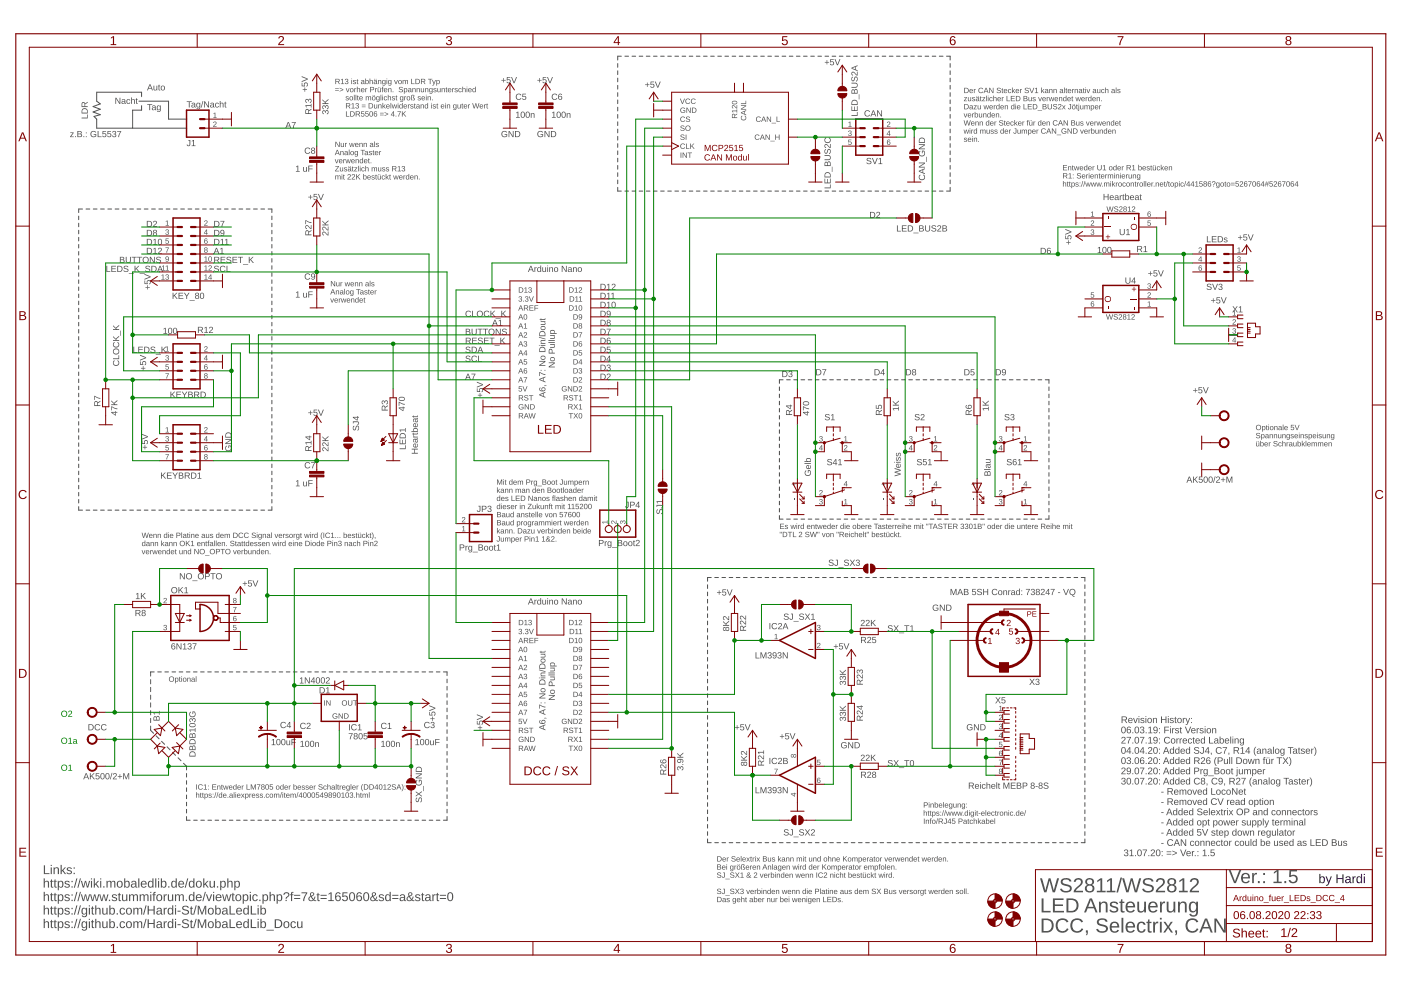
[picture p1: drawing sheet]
<svg xmlns="http://www.w3.org/2000/svg" width="420mm" height="297mm" viewBox="0 0 420 297" stroke-linecap="round" stroke-linejoin="round" font-family="sans-serif">
<g fill="#505050">
<path d="M311.9 263.3h.6l1 3.7 1-3.7h.5l1 3.7 1-3.7h.6l-1.2 4.2h-.7l-.9-3.6-1 3.6h-.7zM318.3 263.7a1.95 1.95 0 0 1 3 .5l-.5 .1a1.18 1.18 0 0 0-1.1-.7 1.18 1.18 0 0 0-1 .7 2.93 2.93 0 0 0 2.1 1 1.15 1.15 0 0 1 .6 1.4 1.15 1.15 0 0 1-1.3 .8h-.4a1.6 1.6 0 0 1-1.8-1.1l.6-.1a1.34 1.34 0 0 0 1.2 .8 1.34 1.34 0 0 0 1.2-.8 2.52 2.52 0 0 0-2.1-1 1.03 1.03 0 0 1-.5-1.6zM322.5 263.5a1.33 1.33 0 0 1 2 .1 1.33 1.33 0 0 1-.5 2l-1.4 1.4h2.2v.5h-2.8l.4-1a3.7 3.7 0 0 0 1.7-2.3 .82 .82 0 0 0-.8-.6 .82 .82 0 0 0-.7 .7h-.6zM325.8 263.5a1.25 1.25 0 0 1 1.7-.2 1.25 1.25 0 0 1 .3 1.8l-.4 .1a1.21 1.21 0 0 1 .7 1.6 1.21 1.21 0 0 1-1.6 .7 1.14 1.14 0 0 1-1.1-1 1.14 1.14 0 0 1 .8-1.3 1.01 1.01 0 0 1-.4-1.7zM326 264.3a.8 .8 0 0 0 1.6 0 .8 .8 0 0 0-1.6 0zM325.9 266.3a.9 .9 0 0 0 1.8 0 .9 .9 0 0 0-1.8 0zM329.1 263.9l1-.6h.5v3.7h1v.5h-2.7v-.5h1.1v-3.2l-.9 .6zM332 263.9l1-.6h.5v3.7h1v.5h-2.6v-.5h1.1v-3.2l-1 .6zM336 263h.5l-1.2 4.5h-.5zM336.5 263.3h.6l1 3.7 1-3.7h.6l1 3.7 .9-3.7h.6l-1.2 4.2h-.7l-.9-3.6-1 3.6h-.6zM343 263.7a1.95 1.95 0 0 1 2.9 .5l-.5 .1a1.18 1.18 0 0 0-1.1-.7 1.18 1.18 0 0 0-1 .7 2.93 2.93 0 0 0 2.1 1 1.15 1.15 0 0 1 .6 1.4 1.15 1.15 0 0 1-1.3 .8h-.4a1.6 1.6 0 0 1-1.8-1.1l.6-.1a1.34 1.34 0 0 0 1.2 .8 1.34 1.34 0 0 0 1.2-.8 2.52 2.52 0 0 0-2.1-1 1.03 1.03 0 0 1-.4-1.6zM347.1 263.5a1.33 1.33 0 0 1 2 .1 1.33 1.33 0 0 1-.5 2l-1.4 1.4h2.2v.5h-2.8l.4-1a3.7 3.7 0 0 0 1.8-2.3 .82 .82 0 0 0-.9-.6 .82 .82 0 0 0-.7 .7h-.5zM350.4 263.5a1.25 1.25 0 0 1 1.8-.2 1.25 1.25 0 0 1 .2 1.8l-.4 .1a1.21 1.21 0 0 1 .7 1.6 1.21 1.21 0 0 1-1.6 .7 1.14 1.14 0 0 1-1.1-1 1.14 1.14 0 0 1 .8-1.3 1.01 1.01 0 0 1-.4-1.7zM350.6 264.3a.8 .8 0 0 0 1.6 0 .8 .8 0 0 0-1.6 0zM350.5 266.3a.9 .9 0 0 0 1.8 0 .9 .9 0 0 0-1.8 0zM353.7 263.9l1-.6h.5v3.7h1v.5h-2.6v-.5h1v-3.2l-.9 .6zM357.3 263.5a1.33 1.33 0 0 1 2 .1 1.33 1.33 0 0 1-.6 2l-1.3 1.4h2.2v.5h-2.8l.4-1a3.7 3.7 0 0 0 1.7-2.3 .82 .82 0 0 0-.8-.6 .82 .82 0 0 0-.7 .7h-.6z"/>
<path d="M312.4 269.3h.6v3.7h2.1v.5h-2.7zM315.8 269.3h3.2v.5h-2.7v1.3h2.5v.5h-2.5v1.4h2.8v.5h-3.3zM319.8 269.3h1.4a2.1 2.1 0 0 1 2.2 2 2.1 2.1 0 0 1-2 2.2h-1.6zM320.4 269.7v3.3h.9a1.64 1.64 0 0 0 1.6-1.7 1.64 1.64 0 0 0-1.7-1.6zM326.8 269.3h.7l1.7 4.2h-.6l-.5-1.2h-1.9l-.5 1.2h-.6zM327.1 269.7l-.7 2.1h1.5zM329.6 270.3h.5v.5a1.09 1.09 0 0 1 1.2-.6 1.09 1.09 0 0 1 .9 1.1v2.2h-.6v-2.1a.78 .78 0 0 0-.8-.8 .78 .78 0 0 0-.7 1v1.9h-.5zM333.2 270.4a1.46 1.46 0 0 1 2.1 .6l-.5 .1a.72 .72 0 0 0-.8-.5 .72 .72 0 0 0-.6 .7l.8 .3a1 1 0 0 1 1.2 1.1 1 1 0 0 1-1.3 .8l-1.1-.3-.3-.5 .5-.1a.94 .94 0 0 0 1.7 0 1.69 1.69 0 0 0-1.6-.8l-.4-.7zM336.2 269.5h.4v.8h.6v.4h-.6v2.2l.7 .2v.4h-.6a.61 .61 0 0 1-.6-.7v-2.1h-.4v-.4h.4zM337.9 270.6a1.47 1.47 0 0 1 1.8-.2 1.47 1.47 0 0 1 .7 1.6h-2.3a.94 .94 0 0 0 .6 1.1 .94 .94 0 0 0 1.2-.4l.4 .1a1.57 1.57 0 0 1-2.1 .5 1.57 1.57 0 0 1-.6-2.1zM338.4 270.9l-.3 .7h1.8a.87 .87 0 0 0-.5-.9 .87 .87 0 0 0-1 .2zM341.1 270.3h.5v2a.78 .78 0 0 0 .9 .9 .78 .78 0 0 0 .6-1.1v-1.8h.6v3.2h-.5l-.1-.6a1.09 1.09 0 0 1-1.2 .6 1.09 1.09 0 0 1-.8-1.1zM344.7 270.6a1.47 1.47 0 0 1 1.8-.2 1.47 1.47 0 0 1 .7 1.6h-2.3a.94 .94 0 0 0 .6 1.1 .94 .94 0 0 0 1.1-.4l.5 .1a1.57 1.57 0 0 1-2.2 .5 1.57 1.57 0 0 1-.5-2.1zM345.1 270.9l-.2 .7h1.7a.87 .87 0 0 0-.4-.9 .87 .87 0 0 0-1.1 .2zM347.9 270.3h.5v.6a.77 .77 0 0 1 1-.7v.5a.81 .81 0 0 0-.8 .3 .81 .81 0 0 0-.2 .8v1.7h-.5zM349.9 270.3h.5v2a.78 .78 0 0 0 .9 .9 .78 .78 0 0 0 .6-1.1v-1.8h.6v3.2h-.5v-.6a1.09 1.09 0 0 1-1.3 .6 1.09 1.09 0 0 1-.8-1.1zM353.3 270.3h.5v.5a1.09 1.09 0 0 1 1.3-.6 1.09 1.09 0 0 1 .8 1.1v2.2h-.6v-2.1a.78 .78 0 0 0-.8-.8 .78 .78 0 0 0-.7 1v1.9h-.5zM357 270.4a1.14 1.14 0 0 1 1.7 .4l.1-.5h.5v3.1a1.36 1.36 0 0 1-1.1 1.3 1.36 1.36 0 0 1-1.5-.7l.5-.1a.8 .8 0 0 0 1 .4 .8 .8 0 0 0 .5-.9v-.5a1.21 1.21 0 0 1-1.5 .5 1.21 1.21 0 0 1-.7-1.5l.1-.8zM357.4 270.7a1.82 1.82 0 0 0 .2 2.4 1.22 1.22 0 0 0 1.1-1.2 1.22 1.22 0 0 0-1.1-1.3z"/>
<path d="M312.4 275.3h1.4a2.1 2.1 0 0 1 2.2 2 2.1 2.1 0 0 1-2 2.2h-1.6zM313 275.8v3.3h.9a1.64 1.64 0 0 0 1.5-1.7 1.64 1.64 0 0 0-1.6-1.6zM317.1 275.8a2.07 2.07 0 0 1 3.3 .5l-.5 .2a1.53 1.53 0 0 0-2.1-.5 1.53 1.53 0 0 0-.5 2.1 1.45 1.45 0 0 0 1.3 1 1.45 1.45 0 0 0 1.4-.9l.5 .3a2.13 2.13 0 0 1-3.1 .7 2.13 2.13 0 0 1-.5-3.1zM321.5 275.8a2.07 2.07 0 0 1 3.3 .5l-.5 .2a1.53 1.53 0 0 0-2.1-.5 1.53 1.53 0 0 0-.5 2.1 1.45 1.45 0 0 0 1.3 1 1.45 1.45 0 0 0 1.4-.9l.5 .3a2.13 2.13 0 0 1-3.1 .7 2.13 2.13 0 0 1-.5-3.1zM325.7 278.9h.5l-.2 1.4h-.4l.3-.8h-.2zM329.2 275.7a1.95 1.95 0 0 1 3 .5l-.6 .1a1.18 1.18 0 0 0-1.1-.6 1.18 1.18 0 0 0-1 .7 2.93 2.93 0 0 0 2.1 1 1.15 1.15 0 0 1 .6 1.4 1.15 1.15 0 0 1-1.3 .8h-.4a1.6 1.6 0 0 1-1.7-1.1l.5-.1a1.34 1.34 0 0 0 1.2 .7 1.34 1.34 0 0 0 1.2-.7 2.52 2.52 0 0 0-2-1 1.03 1.03 0 0 1-.5-1.7zM333.2 276.7a1.47 1.47 0 0 1 1.7-.3 1.47 1.47 0 0 1 .8 1.6h-2.3a.94 .94 0 0 0 .5 1.1 .94 .94 0 0 0 1.2-.4l.5 .1a1.57 1.57 0 0 1-2.2 .6 1.57 1.57 0 0 1-.5-2.2zM333.6 276.9l-.2 .7h1.7a.87 .87 0 0 0-.5-.9 .87 .87 0 0 0-1 .2zM336.3 275.1h.6v4.4h-.6zM337.9 276.7a1.47 1.47 0 0 1 1.8-.3 1.47 1.47 0 0 1 .7 1.6h-2.3a.94 .94 0 0 0 .6 1.1 .94 .94 0 0 0 1.1-.4l.5 .1a1.57 1.57 0 0 1-2.1 .6 1.57 1.57 0 0 1-.6-2.2zM338.4 276.9l-.3 .7h1.8a.87 .87 0 0 0-.5-.9 .87 .87 0 0 0-1 .2zM341.3 276.7a1.31 1.31 0 0 1 2.2 .5h-.5a.82 .82 0 0 0-1.1-.5 .82 .82 0 0 0-.4 1.2 .85 .85 0 0 0 .3 1.1 .85 .85 0 0 0 1.2-.3v-.2l.6 .1a1.41 1.41 0 0 1-1.9 .9 1.41 1.41 0 0 1-.7-2zM344.4 275.6h.3v.7h.6v.4h-.6v2.2l.7 .2v.4l-.6 .1a.61 .61 0 0 1-.6-.8v-2.1h-.4v-.4h.4zM345.8 276.3h.5l.1 .7a.77 .77 0 0 1 .9-.7v.5a.81 .81 0 0 0-.8 .2 .81 .81 0 0 0-.1 .8v1.7h-.6zM347.9 275.1h.5v.5h-.5zM347.9 276.3h.5v3.2h-.5zM348.9 276.3h.6l.8 1.3 .8-1.3h.6l-1.1 1.6 1.2 1.6h-.6l-.9-1.3-.9 1.3h-.5l1.1-1.6zM352.4 278.9h.6l-.2 1.4h-.4l.3-.8h-.3zM356.1 275.8a2.07 2.07 0 0 1 3.3 .5l-.6 .2a1.53 1.53 0 0 0-2.1-.5 1.53 1.53 0 0 0-.5 2.1 1.45 1.45 0 0 0 1.3 1 1.45 1.45 0 0 0 1.4-.9l.5 .3a2.13 2.13 0 0 1-3 .7 2.13 2.13 0 0 1-.5-3.1zM361.4 275.3h.6l1.7 4.2h-.6l-.5-1.2h-1.9l-.5 1.2h-.5zM361.7 275.8l-.8 2h1.6zM364.2 275.3h.7l2.2 3.6v-3.6h.5v4.2h-.7l-2.2-3.6v3.6h-.5z"/>
<path d="M233.9 157h1.2v.2h-.9v.5h.9v.1h-.9v.6h1v.2h-1.3zM235.5 157.4l.5-.1 .3 .3-.5-.1-.2 .1a.63 .63 0 0 1 .6 .9l-.8-.1 .1-.2 .6 .2v-.3l-.3-.1a.34 .34 0 0 1-.4-.2 .34 .34 0 0 1 .1-.4zM237.1 157.3h.2l.2 1.1 .3-1.1h.2l.3 1.1 .2-1.1h.2l-.3 1.3h-.3l-.2-1.1-.3 1.1h-.2zM238.9 156.9l.2 .2zM238.9 157.3h.2v1.3h-.2zM239.4 157.3l.2 .3 .3-.3-.3 .4v.9h-.2zM240.3 157.4l.6 .1v-.6h.2v1.7l-.2-.2a.46 .46 0 0 1-.6 .1 .46 .46 0 0 1-.2-.5zM240.3 157.6l.1 .8a.42 .42 0 0 0 .5-.5 .42 .42 0 0 0-.6-.3zM242.1 157.5a.55 .55 0 0 1 .7-.1 .55 .55 0 0 1 .3 .6h-.9a.35 .35 0 0 0 .2 .4 .35 .35 0 0 0 .4-.2l.2 .1a.61 .61 0 0 1-.9 .1 .61 .61 0 0 1 0-.9zM242.3 157.6l-.1 .2h.6l-.2-.3zM243.3 157.3l.2 .3a.41 .41 0 0 1 .5-.3 .41 .41 0 0 1 .3 .4v.9h-.2v-.9a.29 .29 0 0 0-.4-.2 .29 .29 0 0 0-.2 .4v.7h-.2zM244.7 157.1l.3 .2-.2 .2v.8l.2 .2-.4-.1-.1-1.1zM245.1 157.3h.2l.2 1.1 .3-1.1h.2l.3 1.1 .2-1.1h.2l-.3 1.3h-.3l-.2-1.1-.3 1.1h-.2zM246.9 157.5a.55 .55 0 0 1 .7-.1 .55 .55 0 0 1 .3 .6h-.9a.35 .35 0 0 0 .2 .4 .35 .35 0 0 0 .5-.2l.1 .1a.61 .61 0 0 1-.9 .1 .61 .61 0 0 1 0-.9zM247.1 157.6l-.1 .2h.7l-.2-.3zM248.3 157.4l.6 .1v-.6h.2v1.7l-.2-.2a.46 .46 0 0 1-.6 .1 .46 .46 0 0 1-.2-.5zM248.4 157.6v.8a.42 .42 0 0 0 .5-.5 .42 .42 0 0 0-.5-.3zM249.5 157.5a.55 .55 0 0 1 .7-.1 .55 .55 0 0 1 .2 .6h-.8a.35 .35 0 0 0 .2 .4 .35 .35 0 0 0 .4-.2l.2 .1a.61 .61 0 0 1-.9 .1 .61 .61 0 0 1 0-.9zM249.7 157.6l-.1 .2h.6l-.2-.3zM250.7 157.3l.2 .3 .3-.3-.3 .4v.9h-.2zM252.2 157.4l.6 .1v-.6h.2v1.7l-.2-.2a.46 .46 0 0 1-.6 .1 .46 .46 0 0 1-.2-.5zM252.3 157.6l.1 .8a.42 .42 0 0 0 .4-.5 .42 .42 0 0 0-.5-.3zM253.3 156.9l.2 .2zM253.3 157.3h.2v1.3h-.2zM253.9 157.5a.55 .55 0 0 1 .7-.1 .55 .55 0 0 1 .3 .6h-.9a.35 .35 0 0 0 .2 .4 .35 .35 0 0 0 .5-.2l.1 .1a.61 .61 0 0 1-.9 .1 .61 .61 0 0 1 0-.9zM254.1 157.6l-.1 .2h.7l-.2-.3zM255.6 158a.6 .6 0 0 1 1.2 0 .6 .6 0 0 1-1.2 0zM256 157.6a.44 .44 0 0 0-.1 .6 .44 .44 0 0 0 .6 .1v-.7zM257 156.9h.2v.6a.46 .46 0 0 1 .6-.1 .46 .46 0 0 1 .3 .5l-.2 .6-.7-.1-.2 .2zM257.3 157.6l.1 .8a.41 .41 0 0 0 .4-.5 .41 .41 0 0 0-.5-.3zM258.4 157.5a.55 .55 0 0 1 .6-.1 .55 .55 0 0 1 .3 .6h-.8a.35 .35 0 0 0 .2 .4 .35 .35 0 0 0 .4-.2l.2 .1a.61 .61 0 0 1-.9 .1 .61 .61 0 0 1 0-.9zM258.5 157.6v.2h.6l-.2-.3zM259.6 157.3l.2 .3 .3-.3-.3 .4v.9h-.2zM260.4 157.5a.55 .55 0 0 1 .7-.1 .55 .55 0 0 1 .2 .6h-.8a.35 .35 0 0 0 .2 .4 .35 .35 0 0 0 .4-.2l.2 .1a.61 .61 0 0 1-.9 .1 .61 .61 0 0 1 0-.9zM260.6 157.6l-.1 .2h.6l-.2-.3zM262.1 157h1.3v.2h-.6v1.4h-.2v-1.4h-.5zM263.4 157.5l.8-.1 .3 1.1-.4-.2a.39 .39 0 0 1-.7 .2 .39 .39 0 0 1 .2-.6l.5-.1a.27 .27 0 0 0-.2-.3 .27 .27 0 0 0-.4 .2l-.2-.1zM263.5 158.2a.3 .3 0 0 0 .6 0 .3 .3 0 0 0-.6 0zM264.7 157.4l.5-.1 .3 .3-.5-.1-.2 .1a.63 .63 0 0 1 .6 .9l-.8-.1 .1-.2 .6 .2v-.3l-.3-.1a.34 .34 0 0 1-.4-.2 .34 .34 0 0 1 .1-.4zM265.8 157.1l.4 .2-.2 .2v.8l.2 .2-.4-.1-.2-1.1zM266.5 157.5a.55 .55 0 0 1 .6-.1 .55 .55 0 0 1 .3 .6h-.9a.35 .35 0 0 0 .3 .4 .35 .35 0 0 0 .4-.2l.2 .1a.61 .61 0 0 1-.9 .1 .61 .61 0 0 1 0-.9zM266.6 157.6l-.1 .2h.7l-.2-.3zM267.7 157.3l.2 .3 .3-.3-.3 .4v.9h-.2zM268.4 157.3l.2 .3 .4-.3-.4 .4v.9h-.2zM269.3 157.5a.55 .55 0 0 1 .6-.1 .55 .55 0 0 1 .3 .6h-.9a.35 .35 0 0 0 .3 .4 .35 .35 0 0 0 .4-.2l.2 .1a.61 .61 0 0 1-.9 .1 .61 .61 0 0 1 0-.9zM269.4 157.6l-.1 .2h.7l-.2-.3zM270.5 156.9l.2 .2zM270.5 157.3h.2v1.3h-.2zM271 156.9h.2v.7a.41 .41 0 0 1 .4-.3 .41 .41 0 0 1 .3 .4v.9h-.2v-1a.3 .3 0 0 0-.4-.1 .3 .3 0 0 0-.1 .3v.8h-.2zM272.3 157.5a.55 .55 0 0 1 .7-.1 .55 .55 0 0 1 .2 .6h-.8a.35 .35 0 0 0 .2 .4 .35 .35 0 0 0 .4-.2l.2 .1a.61 .61 0 0 1-.9 .1 .61 .61 0 0 1 0-.9zM272.5 157.6l-.1 .2h.6l-.2-.3zM274.1 157.3l.2 .3a.37 .37 0 0 1 .4-.3 .37 .37 0 0 1 .3 .3 .37 .37 0 0 1 .5-.3 .37 .37 0 0 1 .2 .4v.9h-.2v-1l-.2-.1-.2 .2-.1 .9h-.2v-1l-.3-.1-.2 1.1h-.2zM276 156.9l.2 .2zM276 157.3h.2v1.3h-.2zM276.6 157.1l.4 .2-.2 .2v.8l.2 .2-.4-.1-.2-1.1zM278.2 157h.2v.5zM277.8 157h.2l-.1 .5zM278.5 157h1.3v.2h-.5v1.4h-.2v-1.4h-.6zM280.4 157h.2l.6 1.6h-.2l-.2-.5h-.7l-.2 .5h-.2zM280.5 157.1l-.3 .8h.6zM281.6 157.1l.6-.1 .4 .3-.2 .1a.36 .36 0 0 0-.4-.3 .36 .36 0 0 0-.3 .4 .66 .66 0 0 1 .7 .2 .66 .66 0 0 1 .1 .8h-.8l-.4-.3 .2-.1a.42 .42 0 0 0 .5 .4 .42 .42 0 0 0 .4-.5l-.9-.4zM282.8 157h1.3v.2h-.5v1.4h-.3v-1.4h-.5zM284.3 157h1.2v.2h-.9v.5h.9v.1h-.9v.6h1v.2h-1.3zM285.9 157h.7a.46 .46 0 0 1 .6 .3 .46 .46 0 0 1-.4 .6l.4 .7h-.2l-.4-.7h-.5v.7h-.2zM286.1 157.2v.5h.5a.3 .3 0 0 0 .3-.3 .3 .3 0 0 0-.3-.2zM288.2 157.1a.46 .46 0 0 1 .8-.1 .46 .46 0 0 1-.2 .8 .42 .42 0 0 1 .3 .5 .42 .42 0 0 1-.5 .3l-.5-.3-.1-.2h.3a.32 .32 0 0 0 .4 .3 .32 .32 0 0 0 .1-.5l-.4-.2a.31 .31 0 0 0 .5-.2 .31 .31 0 0 0-.2-.4 .31 .31 0 0 0-.4 .3h-.2zM289.5 157.1a.46 .46 0 0 1 .7-.1 .46 .46 0 0 1-.2 .8 .42 .42 0 0 1 .4 .5 .42 .42 0 0 1-.5 .3l-.5-.3-.1-.2h.2a.32 .32 0 0 0 .5 .3 .32 .32 0 0 0 .1-.5l-.4-.2a.31 .31 0 0 0 .4-.2 .31 .31 0 0 0-.2-.4 .31 .31 0 0 0-.4 .3h-.2zM290.8 157a.73 .73 0 0 1 .9 .8 .73 .73 0 0 1-.9 .7 1.2 1.2 0 0 1 0-1.5zM291 157.2l-.1 .1a.56 .56 0 0 0-.2 .7 .56 .56 0 0 0 .7 .3 .7 .7 0 0 0-.4-1.1zM292 157.2l.6-.2v1.4h.3v.2h-.9v-.2h.4v-1.2l-.4 .2zM293.2 157l1.1 .2v.3l-.2 .2a.43 .43 0 0 1 .3 .5 .43 .43 0 0 1-.5 .4h-.7zM293.4 157.2v.4l.7-.1v-.3zM293.4 157.8v.6l.8-.2-.1-.4zM295.1 157h.2v.5zM294.7 157h.2l-.1 .5zM296 158a.6 .6 0 0 1 1.2 0 .6 .6 0 0 1-1.2 0zM296.4 157.6a.44 .44 0 0 0-.1 .6 .44 .44 0 0 0 .6 .1v-.7zM297.6 157.4l.6 .1v-.6h.2v1.7l-.2-.2a.46 .46 0 0 1-.6 .1 .46 .46 0 0 1-.2-.5zM297.7 157.6l.1 .8a.42 .42 0 0 0 .4-.5 .42 .42 0 0 0-.5-.3zM298.8 157.5a.55 .55 0 0 1 .7-.1 .55 .55 0 0 1 .2 .6h-.8a.35 .35 0 0 0 .2 .4 .35 .35 0 0 0 .4-.2l.2 .1a.61 .61 0 0 1-.9 .1 .61 .61 0 0 1 0-.9zM299 157.6l-.1 .2h.6l-.2-.3zM300 157.3l.2 .3 .4-.3-.4 .4v.9h-.2zM301.5 157.4l.6 .1v-.6h.2l.1 1.7-.3-.2a.46 .46 0 0 1-.5 .1 .46 .46 0 0 1-.3-.5zM301.6 157.6l.1 .8a.42 .42 0 0 0 .4-.5 .42 .42 0 0 0-.5-.3zM302.7 156.9l.2 .2zM302.7 157.3h.2v1.3h-.2zM303.2 157.5a.55 .55 0 0 1 .7-.1 .55 .55 0 0 1 .3 .6h-.9a.35 .35 0 0 0 .2 .4 .35 .35 0 0 0 .5-.2l.1 .1a.61 .61 0 0 1-.9 .1 .61 .61 0 0 1 0-.9zM303.4 157.6l-.1 .2h.7l-.2-.3zM305.1 157.3h.2v.9a.29 .29 0 0 0 .3 .2 .29 .29 0 0 0 .2-.4v-.7h.2v1.3l-.2-.3a.41 .41 0 0 1-.4 .3 .41 .41 0 0 1-.3-.4zM306.3 157.3l.2 .3a.41 .41 0 0 1 .5-.3 .41 .41 0 0 1 .3 .4v.9h-.2v-.9a.29 .29 0 0 0-.4-.2 .29 .29 0 0 0-.2 .4v.7h-.2zM307.7 157.1l.4 .2-.3 .2v.8l.3 .2-.4-.1-.2-1.1zM308.3 157.5a.55 .55 0 0 1 .7-.1 .55 .55 0 0 1 .3 .6h-.9a.35 .35 0 0 0 .2 .4 .35 .35 0 0 0 .5-.2l.1 .1a.61 .61 0 0 1-.9 .1 .61 .61 0 0 1 0-.9zM308.5 157.6l-.1 .2h.7l-.2-.3zM309.5 157.3l.2 .3 .4-.3-.4 .4v.9h-.2zM310.4 157.5a.55 .55 0 0 1 .6-.1 .55 .55 0 0 1 .3 .6h-.9a.35 .35 0 0 0 .2 .4 .35 .35 0 0 0 .5-.2l.2 .1a.61 .61 0 0 1-1 .1 .61 .61 0 0 1 .1-.9zM310.5 157.6l-.1 .2h.7l-.2-.3zM312.2 157h.8a.46 .46 0 0 1 .5 .3 .46 .46 0 0 1-.4 .6l.5 .7h-.3l-.4-.7h-.5v.7h-.2zM312.4 157.2v.5h.5a.3 .3 0 0 0 .4-.3 .3 .3 0 0 0-.4-.2zM313.9 157.5a.55 .55 0 0 1 .7-.1 .55 .55 0 0 1 .3 .6h-.9a.35 .35 0 0 0 .2 .4 .35 .35 0 0 0 .4-.2l.2 .1a.61 .61 0 0 1-.9 .1 .61 .61 0 0 1 0-.9zM314.1 157.6l-.1 .2h.6l-.2-.3zM315.1 156.9l.2 .2zM315.1 157.3h.2v1.3h-.2zM315.6 156.9h.2v.7a.41 .41 0 0 1 .5-.3 .41 .41 0 0 1 .3 .4v.9h-.2v-1a.3 .3 0 0 0-.4-.1 .3 .3 0 0 0-.2 .3v.8h-.2zM317 157.5a.55 .55 0 0 1 .6-.1 .55 .55 0 0 1 .3 .6h-.9a.35 .35 0 0 0 .3 .4 .35 .35 0 0 0 .4-.2l.2 .1a.61 .61 0 0 1-.9 .1 .61 .61 0 0 1 0-.9zM317.1 157.6l-.1 .2h.7l-.2-.3zM318.8 157.3l.2 .3a.37 .37 0 0 1 .3-.3 .37 .37 0 0 1 .4 .3 .37 .37 0 0 1 .4-.3 .37 .37 0 0 1 .3 .4v.9h-.2v-1l-.2-.1-.3 .2v.9h-.2v-1l-.3-.1-.2 1.1h-.2zM320.7 156.9l.2 .2zM320.7 157.3h.2v1.3h-.2zM321.3 157.1l.3 .2-.2 .2v.8l.3 .2-.5-.1-.1-1.1z"/>
<path d="M234.3 159.4h.2l-.1 .5zM233.8 159.4h.3l-.1 .5zM234.8 159.4h.5a.79 .79 0 0 1 .8 .8 .79 .79 0 0 1-.8 .8h-.5zM235 159.6v1.2a.67 .67 0 0 0 .9-.6 .67 .67 0 0 0-.9-.6zM236.3 159.4h1.3v.2h-.6v1.4h-.2v-1.4h-.5zM237.8 159.4h.2v1.4h.8v.2h-1zM239.7 159.5a.54 .54 0 0 1 .8 .2 .54 .54 0 0 1-.4 .8l-.3 .3h.8v.2h-1.1l.8-.9a.3 .3 0 0 0-.1-.5 .3 .3 0 0 0-.4 .2h-.2zM241.7 159.5l.6-.1 .4 .4h-.2a.36 .36 0 0 0-.4-.3 .36 .36 0 0 0-.3 .5 .66 .66 0 0 1 .7 .2 .66 .66 0 0 1 .1 .7l-.8 .1-.4-.4h.2a.42 .42 0 0 0 .5 .3 .42 .42 0 0 0 .4-.5l-.9-.4zM242.9 159.4h.2l.4 1.4 .3-1.4h.2l.4 1.4 .4-1.4h.2l-.5 1.6h-.2l-.4-1.3-.3 1.3h-.3zM245.5 159.4h.2v.5zM245.1 159.4h.2v.5zM246.5 159.8h.2l.3 1 .4-1h.2l-.4 1.2h-.3zM247.6 160.4a.6 .6 0 0 1 1.2 0 .6 .6 0 0 1-1.2 0zM248 160a.44 .44 0 0 0-.1 .6 .44 .44 0 0 0 .6 .1v-.7zM249 159.8l.2 .2a.41 .41 0 0 1 .5-.2 .41 .41 0 0 1 .3 .4v.8h-.2v-.9a.29 .29 0 0 0-.4-.2 .29 .29 0 0 0-.2 .4v.7h-.2zM251.3 159.4h.2v.5zM250.9 159.4h.2v.5zM251.8 159.4h.7a.46 .46 0 0 1 .6 .4 .46 .46 0 0 1-.4 .5l.4 .7h-.2l-.4-.7h-.5v.7h-.2zM252 159.6v.6h.5a.3 .3 0 0 0 .4-.3 .3 .3 0 0 0-.4-.3zM253.5 159.9a.55 .55 0 0 1 .6-.1 .55 .55 0 0 1 .3 .6h-.8a.35 .35 0 0 0 .2 .4 .35 .35 0 0 0 .4-.1h.2a.61 .61 0 0 1-.9 .1 .61 .61 0 0 1 0-.9zM253.7 160l-.1 .3h.6l-.2-.4zM254.7 159.3l.2 .2zM254.7 159.8h.2v1.2h-.2zM255.3 159.9l.5-.1 .3 .3h-.2a.33 .33 0 0 0-.5 0 .33 .33 0 0 0 0 .5 .33 .33 0 0 0 .5 0h.2a.58 .58 0 0 1-.9 .2 .58 .58 0 0 1 .1-.9zM256.3 159.3h.2v.7a.41 .41 0 0 1 .5-.2 .41 .41 0 0 1 .3 .4v.8h-.2v-1a.3 .3 0 0 0-.4-.1 .3 .3 0 0 0-.2 .4v.7h-.2zM257.7 159.9a.55 .55 0 0 1 .6-.1 .55 .55 0 0 1 .3 .6h-.8a.35 .35 0 0 0 .2 .4 .35 .35 0 0 0 .4-.1h.2a.61 .61 0 0 1-.9 .1 .61 .61 0 0 1 0-.9zM257.8 160v.3h.6l-.2-.4zM258.9 159.3h.2v1.7h-.2zM259.5 159.5l.3 .3-.2 .1v.8l.2 .3-.4-.1-.1-1.1zM260.4 159.4h.2l-.1 .5zM260 159.4h.2l-.1 .5zM261.5 159.3h.2v.7a.46 .46 0 0 1 .5-.2 .46 .46 0 0 1 .3 .6l-.2 .5-.6-.1-.3 .2zM261.7 160l.1 .8a.41 .41 0 0 0 .5-.4 .41 .41 0 0 0-.6-.4zM262.8 159.9a.55 .55 0 0 1 .7-.1 .55 .55 0 0 1 .2 .6h-.8a.35 .35 0 0 0 .2 .4 .35 .35 0 0 0 .4-.1h.2a.61 .61 0 0 1-.9 .1 .61 .61 0 0 1 0-.9zM263 160l-.1 .3h.6l-.2-.4zM264.1 159.8h.5l.3 .3-.5-.2-.2 .2a.63 .63 0 0 1 .6 .8l-.8-.1 .1-.1 .5 .1 .1-.2-.3-.2a.34 .34 0 0 1-.4-.2 .34 .34 0 0 1 .1-.4zM265.2 159.5l.4 .3-.2 .1v.8l.2 .3-.4-.1-.2-1.1zM265.8 159.8h.2v.9a.29 .29 0 0 0 .4 .2 .29 .29 0 0 0 .1-.4v-.7h.2v1.2l-.1-.2a.41 .41 0 0 1-.5 .2 .41 .41 0 0 1-.3-.4zM266.4 159.4l.2 .2zM265.9 159.4l.2 .2zM267.1 159.9l.6-.1 .3 .3h-.2a.33 .33 0 0 0-.5 0 .33 .33 0 0 0 0 .5 .33 .33 0 0 0 .5 0h.2a.58 .58 0 0 1-.9 .2 .58 .58 0 0 1 0-.9zM268.2 159.3h.2v1.1l.8-.6-.5 .5 .5 .7h-.3l-.4-.6-.1 .6h-.2zM269.4 159.5l.4 .3-.2 .1v.8l.2 .3-.4-.1-.2-1.1zM270 160.7h.2v.3h-.2z"/>
<path d="M161.7 118.2l1.9-.7v.2l-.6 .2v.9l.6 .2v.2l-1.9-.7zM161.9 118.3l.9 .4v-.7zM161.9 116.2l.2-.1-.2 .7 .7 .3a.62 .62 0 0 1 .3-1 .62 .62 0 0 1 .8 .5 .62 .62 0 0 1-.7 .7 .78 .78 0 0 1-1-.1 .78 .78 0 0 1-.1-1zM162.6 116.7a.39 .39 0 0 0 .7 0 .39 .39 0 0 0-.7 0zM163.3 115.5h.5l.1 .2h-.6zM161.7 113.6l1.9-.7v.2l-.6 .2v.9l.6 .2v.2l-1.9-.7zM161.9 113.7l.9 .4v-.7zM161.7 111.5l1.9 .6v.3l-1.7-.7v1h-.2zM162.2 110.9h.2v.2h-.2zM163.3 110.9h.3v.2h-.3zM161.7 108.2h1.9v.3l-1.6 1 1.6-.1v.3h-1.9v-.3l1.6-1h-1.6zM162.2 107.3a.7 .7 0 0 1 1.4 0 .7 .7 0 0 1-1.4 0zM162.4 106.9a.47 .47 0 0 0 .5 .7 .47 .47 0 0 0 .4-.7zM162 104.2a.93 .93 0 0 1 1-.2 .93 .93 0 0 1 .6 .8v.7h-1.9zM162.1 104.4l-.2 .9h1.5a.79 .79 0 0 0-.3-1 .79 .79 0 0 0-1 .1zM161.6 103.4h.3v.2h-.3zM162.2 103.4h1.4v.2h-1.4zM162.2 102l1.4-.1v.2h-.9a.34 .34 0 0 0-.4 .4 .34 .34 0 0 0 .4 .3h.9v.2h-1.4v-.2h.2l-.3-.3zM161.6 101l2 .5v.2l-2-.5zM162 99.5a.93 .93 0 0 1 1-.3 .93 .93 0 0 1 .6 .9v.7h-1.9zM162.1 99.6l-.2 .9h1.5a.79 .79 0 0 0-.3-.9 .79 .79 0 0 0-1 0zM162.2 98.4a.7 .7 0 0 1 1.4 0 .7 .7 0 0 1-1.4 0zM162.4 98a.47 .47 0 0 0 .5 .7 .47 .47 0 0 0 .4-.7zM162.2 96.3h1.4v.2h-.3a.47 .47 0 0 1 .3 .6 .47 .47 0 0 1-.5 .3h-.9v-.2h.8a.34 .34 0 0 0 .4-.4 .34 .34 0 0 0-.4-.3h-.8zM161.8 95.7h.4v-.3l.1 .3h1l.1-.3 .2 .2-.2 .3h-1.1v.2z"/>
<path d="M164.6 108.6h1.8v.3l-1.6 1h1.6v.2h-1.8v-.3l1.5-1-1.5 .1zM165 107.7a.7 .7 0 0 1 1.4 0 .7 .7 0 0 1-1.4 0zM165.3 107.4a.47 .47 0 0 0 .4 .7 .47 .47 0 0 0 .4-.7zM164.7 104.7a.57 .57 0 0 1 .7-.1 .57 .57 0 0 1 .3 .6v.5h.7v.3h-1.8zM164.9 104.8l-.1 .9h.7l-.1-.7zM165 103.1h1.4v.2h-.2a.47 .47 0 0 1 .2 .6 .47 .47 0 0 1-.5 .3h-.9v-.2h.9a.34 .34 0 0 0 .4-.4 .34 .34 0 0 0-.5-.3h-.8zM164.5 102.5h1.9v.2h-1.9zM164.5 101.9h1.9v.3h-1.9zM165 100.4h1.4v.3h-.2a.47 .47 0 0 1 .2 .5 .47 .47 0 0 1-.5 .4h-.9v-.3h.9a.34 .34 0 0 0 .4-.3 .34 .34 0 0 0-.5-.3h-.8zM165.1 99a.71 .71 0 0 1 .9-.1 .71 .71 0 0 1 .3 .8l-.1 .2 .8-.1v.3h-2v-.2l.2-.1-.2-.4zM165.3 99.2a.46 .46 0 0 0 0 .6 .46 .46 0 0 0 .7 0 .37 .37 0 0 0 .2-.5 .37 .37 0 0 0-.5-.2z"/>
<path d="M368.5 260.8h.5l1.4 3.4 1.3-3.4h.5l-1.6 3.9h-.5zM372.5 262a1.38 1.38 0 0 1 1.7-.2 1.38 1.38 0 0 1 .7 1.5h-2.2a.88 .88 0 0 0 .6 1 .88 .88 0 0 0 1.1-.4l.4 .1a1.47 1.47 0 0 1-2 .5 1.47 1.47 0 0 1-.5-2zM373 262.2l-.3 .7h1.7a.81 .81 0 0 0-.5-.8 .81 .81 0 0 0-.9 .1zM375.5 261.7h.5v.6a.72 .72 0 0 1 .9-.6v.4a.76 .76 0 0 0-.7 .2 .76 .76 0 0 0-.2 .8v1.6h-.5zM377.2 264.1h.6v.6h-.6zM378.8 261.7h.6v.6h-.6zM378.8 264.1h.6v.6h-.6zM382 261.4l1-.6h.4v3.5h1v.4h-2.5v-.4h1v-3l-.9 .6zM385.2 264.1h.5v.6h-.5zM386.7 260.8h2.3v.4h-1.8l-.1 1.2a1.34 1.34 0 0 1 1.8 .3 1.34 1.34 0 0 1-.2 1.9 1.34 1.34 0 0 1-1.8-.1l-.4-.7h.5a.88 .88 0 0 0 1.3 .3 .88 .88 0 0 0 .1-1.3 .88 .88 0 0 0-1.3 .1h-.5z"/>
</g>
<path d="M41.7 30.3h8.8v5.4h5.4M42.5 29v-1.4h-13.5v2.7l1.1 .8-2.2 .8 2.2 .8-2.2 .9 2.2 .8-1.9 .5 .8 .8v2.7h26.9M42.5 31.7v1.3h-2.7v5.4" fill="none" stroke="#505050" stroke-width=".3"/>
<g fill="#505050">
<path d="M24.5 35.2h1.6v-.9h.2v1.2h-1.8zM24.7 32.7a.93 .93 0 0 1 1-.2 .93 .93 0 0 1 .6 .8v.7h-1.8zM24.8 32.9l-.1 .9h1.4a.79 .79 0 0 0-.3-1 .79 .79 0 0 0-1 .1zM24.6 30.7l.6-.1 .3 .4 .8-.5v.3l-.8 .5v.5h.8v.3h-1.8zM24.8 30.9l-.1 .9h.6v-.9z"/>
<path d="M44.8 25.3h.3l.8 1.8h-.3l-.2-.5h-.8l-.3 .5h-.2zM45 25.4l-.4 1h.7zM46 25.7h.3v.9a.34 .34 0 0 0 .3 .4 .34 .34 0 0 0 .3-.5v-.8h.3v1.4h-.3v-.2a.47 .47 0 0 1-.5 .2 .47 .47 0 0 1-.4-.5zM47.6 25.4l.2 .3h.2l-.2 .2v.8l.3 .4-.5-.1-.2-1.3zM48.1 26.4a.7 .7 0 0 1 1.4 0 .7 .7 0 0 1-1.4 0zM48.5 26a.51 .51 0 0 0-.1 .7 .51 .51 0 0 0 .7 .1 .52 .52 0 0 0 .1-.7 .52 .52 0 0 0-.7-.1z"/>
<path d="M34.6 29.3h.3l1 1.6v-1.6h.2v1.8h-.3l-1-1.5v1.5h-.2zM36.6 29.9l.9-.1 .3 1.3h-.3l-.1-.2a.48 .48 0 0 1-.6 .3 .48 .48 0 0 1-.4-.6 .48 .48 0 0 1 .6-.3h.3a.32 .32 0 0 0-.2-.4 .32 .32 0 0 0-.4 .2h-.2zM36.7 30.7a.35 .35 0 0 0 .7 0 .35 .35 0 0 0-.7 0zM38.1 29.9l.6-.2 .4 .4-.5-.2a.49 .49 0 0 0-.5 .6 .49 .49 0 0 0 .7 .3l.3-.1a.68 .68 0 0 1-1.1 .3 .68 .68 0 0 1 .1-1.1zM39.3 29.2h.2v.8a.47 .47 0 0 1 .6-.3 .47 .47 0 0 1 .3 .5v.9h-.2v-.9a.34 .34 0 0 0-.4-.3 .34 .34 0 0 0-.3 .4v.8h-.2zM40.9 29.4l.1 .3h.3l-.3 .2v.9l.3 .3-.5-.1-.1-1.3z"/>
<path d="M44.1 31.2h1.6v.2h-.7v1.6h-.2v-1.6h-.7zM45.7 31.8l.9-.1 .3 1.3h-.3l-.1-.2a.48 .48 0 0 1-.6 .3 .48 .48 0 0 1-.4-.6 .48 .48 0 0 1 .6-.3h.4a.32 .32 0 0 0-.3-.4 .32 .32 0 0 0-.4 .2h-.2zM45.8 32.6a.35 .35 0 0 0 .7 0 .35 .35 0 0 0-.7 0zM47.1 31.8a.5 .5 0 0 1 .9 .1v-.3h.2v1.4a.59 .59 0 0 1-.5 .6 .59 .59 0 0 1-.6-.4l.7 .2 .2-.6a.58 .58 0 0 1-.9 .1 .58 .58 0 0 1-.1-.8zM47.3 31.9v.7a.48 .48 0 0 0 .8-.2 .48 .48 0 0 0-.5-.6z"/>
<path d="M161.7 217.9l1.9-.8v.3l-.6 .2v.8l.6 .2v.3l-1.9-.7zM161.9 218l.9 .4v-.7zM161.9 215.9l.2-.1-.2 .7 .7 .3a.62 .62 0 0 1 .3-1 .62 .62 0 0 1 .8 .5 .62 .62 0 0 1-.7 .7 .78 .78 0 0 1-1-.1 .78 .78 0 0 1-.1-1zM162.6 216.4a.39 .39 0 0 0 .7 0 .39 .39 0 0 0-.7 0zM163.3 215.1l.5 .1 .1 .2h-.6zM161.7 213.3l1.9-.8v.3l-.6 .2v.8l.6 .2v.3l-1.9-.7zM161.9 213.4l.9 .4v-.7zM161.7 211.2l1.9 .6v.3l-1.7-.7v1h-.2zM162.2 210.6h.2v.2h-.2zM163.3 210.6h.3v.2h-.3zM161.7 207.9h1.9v.3l-1.6 .9h1.6v.2h-1.9v-.2l1.6-1h-1.6zM162.2 207a.7 .7 0 0 1 1.4 0 .7 .7 0 0 1-1.4 0zM162.4 206.6a.47 .47 0 0 0 .5 .7 .47 .47 0 0 0 .4-.7zM162 203.9a.93 .93 0 0 1 1-.2 .93 .93 0 0 1 .6 .8v.7h-1.9zM162.1 204.1l-.2 .8h1.5a.79 .79 0 0 0-.3-.9 .79 .79 0 0 0-1 .1zM161.6 203.1h.3v.2h-.3zM162.2 203.1h1.4v.2h-1.4zM162.2 201.7l1.4-.1v.2h-.9a.34 .34 0 0 0-.4 .4 .34 .34 0 0 0 .4 .3h.9v.2h-1.4v-.2h.2l-.3-.3zM161.6 200.7l2 .5v.2l-2-.5zM162 199.1a.93 .93 0 0 1 1-.2 .93 .93 0 0 1 .6 .9v.7h-1.9zM162.1 199.3l-.2 .9h1.5a.79 .79 0 0 0-.3-.9 .79 .79 0 0 0-1 0zM162.2 198.1a.7 .7 0 0 1 1.4 0 .7 .7 0 0 1-1.4 0zM162.4 197.7a.47 .47 0 0 0 .5 .7 .47 .47 0 0 0 .4-.7zM162.2 196h1.4v.2h-.3a.47 .47 0 0 1 .3 .5 .47 .47 0 0 1-.5 .4h-.9v-.2h.8a.34 .34 0 0 0 .4-.4 .34 .34 0 0 0-.4-.3h-.8zM161.8 195.3h.4v-.2l.1 .2h1l.1-.2 .2 .2-.2 .2-1.1 .1v.1z"/>
<path d="M164.6 208.3h1.8v.3l-1.6 1h1.6v.2h-1.8v-.3l1.5-1h-1.5zM165 207.4a.7 .7 0 0 1 1.4 0 .7 .7 0 0 1-1.4 0zM165.3 207.1a.47 .47 0 0 0 .4 .6 .47 .47 0 0 0 .4-.6zM164.7 204.4a.57 .57 0 0 1 .7-.1 .57 .57 0 0 1 .3 .6v.5h.7v.2h-1.8zM164.9 204.5l-.1 .9h.7l-.1-.7zM165 202.8h1.4v.2h-.2a.47 .47 0 0 1 .2 .6 .47 .47 0 0 1-.5 .3h-.9v-.2h.9a.34 .34 0 0 0 .4-.4 .34 .34 0 0 0-.5-.3h-.8zM164.5 202.2h1.9v.2h-1.9zM164.5 201.6h1.9v.2h-1.9zM165 200.1h1.4v.2h-.2a.47 .47 0 0 1 .2 .6 .47 .47 0 0 1-.5 .3h-.9v-.2h.9a.34 .34 0 0 0 .4-.4 .34 .34 0 0 0-.5-.2h-.8zM165.1 198.7a.71 .71 0 0 1 .9-.1 .71 .71 0 0 1 .3 .8l-.1 .1h.8v.3h-2v-.3h.2l-.2-.4zM165.3 198.9a.46 .46 0 0 0 0 .6 .46 .46 0 0 0 .7 0 .37 .37 0 0 0 .2-.5 .37 .37 0 0 0-.5-.2z"/>
<path d="M318.8 49.5h1.2v.2h-1v.5h.9v.1h-.9v.6h1v.2h-1.2zM320.3 49.8l.2 .3a.41 .41 0 0 1 .5-.3 .41 .41 0 0 1 .3 .4v.9h-.2v-.9a.29 .29 0 0 0-.4-.2 .29 .29 0 0 0-.2 .4v.7h-.2zM321.7 49.6l.3 .2-.2 .2v.8l.2 .2-.4-.1-.2-1.1zM322 49.8h.2l.3 1.1 .3-1.1h.2l.2 1.1 .3-1.1h.2l-.3 1.3h-.3l-.2-1.1-.3 1.1h-.2zM323.9 50a.55 .55 0 0 1 .7-.1 .55 .55 0 0 1 .3 .6h-.9a.35 .35 0 0 0 .2 .4 .35 .35 0 0 0 .5-.2l.1 .1a.61 .61 0 0 1-.9 .1 .61 .61 0 0 1 0-.9zM324.1 50.1l-.1 .2h.7l-.2-.3zM325.3 49.9l.6 .1v-.6h.2v1.7l-.2-.2a.46 .46 0 0 1-.6 .1 .46 .46 0 0 1-.2-.5zM325.3 50.1l.1 .8a.42 .42 0 0 0 .5-.5 .42 .42 0 0 0-.6-.3zM326.5 50a.55 .55 0 0 1 .6-.1 .55 .55 0 0 1 .3 .6h-.9a.35 .35 0 0 0 .3 .4 .35 .35 0 0 0 .4-.2l.2 .1a.61 .61 0 0 1-.9 .1 .61 .61 0 0 1 0-.9zM326.6 50.1v.2h.6l-.2-.3zM327.7 49.8l.2 .3 .3-.3-.3 .4v.9h-.2zM329.1 49.5h.2v1a.44 .44 0 0 0 .4 .4 .44 .44 0 0 0 .5-.5v-.9h.2v1a.65 .65 0 0 1-.7 .6 .65 .65 0 0 1-.6-.6zM330.8 49.7l.5-.2v1.4h.4v.2h-1v-.2h.4v-1.2l-.3 .2zM332.4 50.5a.6 .6 0 0 1 1.2 0 .6 .6 0 0 1-1.2 0zM332.9 50.1a.44 .44 0 0 0-.2 .6 .44 .44 0 0 0 .7 .1v-.7zM334 49.9l.7 .1v-.6h.2v1.7l-.2-.2a.46 .46 0 0 1-.6 .1 .46 .46 0 0 1-.3-.5zM334.1 50.1l.1 .8a.42 .42 0 0 0 .5-.5 .42 .42 0 0 0-.6-.3zM335.2 50a.55 .55 0 0 1 .7-.1 .55 .55 0 0 1 .3 .6h-.9a.35 .35 0 0 0 .2 .4 .35 .35 0 0 0 .5-.2l.1 .1a.61 .61 0 0 1-.9 .1 .61 .61 0 0 1 0-.9zM335.4 50.1l-.1 .2h.7l-.2-.3zM336.4 49.8l.2 .3 .4-.3-.3 .4-.1 .9h-.2zM337.9 49.5h.7a.46 .46 0 0 1 .6 .3 .46 .46 0 0 1-.4 .6l.4 .7h-.2l-.4-.7h-.5v.7h-.2zM338.1 49.7v.5h.5a.3 .3 0 0 0 .3-.3 .3 .3 0 0 0-.3-.2zM339.5 49.7l.6-.2v1.4h.4v.2h-1v-.2h.4v-1.2l-.4 .2zM341.4 49.4h.2v.6a.46 .46 0 0 1 .6-.1 .46 .46 0 0 1 .2 .5l-.2 .6-.6-.1-.2 .2zM341.7 50.1l.1 .8a.41 .41 0 0 0 .4-.5 .41 .41 0 0 0-.5-.3zM342.7 50a.55 .55 0 0 1 .7-.1 .55 .55 0 0 1 .3 .6h-.9a.35 .35 0 0 0 .2 .4 .35 .35 0 0 0 .5-.2l.1 .1a.61 .61 0 0 1-.9 .1 .61 .61 0 0 1 0-.9zM342.9 50.1l-.1 .2h.7l-.2-.3zM344 49.9l.5-.1 .3 .3-.5-.1-.2 .1a.63 .63 0 0 1 .6 .9l-.8-.1 .1-.2 .6 .2v-.3l-.3-.1a.34 .34 0 0 1-.4-.2 .34 .34 0 0 1 .1-.4zM345.2 49.6l.3 .2-.2 .2v.8l.2 .2-.4-.1-.1-1.1zM345.7 49.8h.2v.9a.29 .29 0 0 0 .4 .2 .29 .29 0 0 0 .2-.4v-.7h.2v1.3l-.2-.3a.41 .41 0 0 1-.5 .3 .41 .41 0 0 1-.3-.4zM346.3 49.5l.2 .2zM345.9 49.5l.2 .2zM347.1 50l.5-.2 .3 .4h-.2a.33 .33 0 0 0-.5 0 .33 .33 0 0 0 0 .5 .33 .33 0 0 0 .5 0h.2a.58 .58 0 0 1-.9 .2 .58 .58 0 0 1 .1-.9zM348.1 49.4h.2v1l.8-.6-.5 .6 .5 .7h-.2l-.4-.6-.2 .6h-.2zM349.3 50a.55 .55 0 0 1 .7-.1 .55 .55 0 0 1 .3 .6h-.9a.35 .35 0 0 0 .2 .4 .35 .35 0 0 0 .5-.2l.1 .1a.61 .61 0 0 1-.9 .1 .61 .61 0 0 1 0-.9zM349.5 50.1l-.1 .2h.7l-.2-.3zM350.5 49.8l.2 .3a.41 .41 0 0 1 .5-.3 .41 .41 0 0 1 .3 .4v.9h-.2v-.9a.29 .29 0 0 0-.4-.2 .29 .29 0 0 0-.2 .4v.7h-.2z"/>
<path d="M318.8 51.9h.7a.46 .46 0 0 1 .6 .4 .46 .46 0 0 1-.4 .5l.5 .7h-.3l-.4-.7h-.5v.7h-.2zM319 52.1v.6h.5a.3 .3 0 0 0 .4-.3 .3 .3 0 0 0-.4-.3zM320.5 52.2l.5-.3v1.4h.4v.2h-1v-.2h.4v-1.2l-.3 .3zM321.7 52.3h.3v.2h-.3zM321.7 53.3h.3v.2h-.3zM323.1 52l.7-.1 .4 .4h-.2a.36 .36 0 0 0-.5-.3 .36 .36 0 0 0-.2 .5 .66 .66 0 0 1 .7 .2 .66 .66 0 0 1 .1 .7l-.8 .1-.4-.4h.2a.42 .42 0 0 0 .5 .3 .42 .42 0 0 0 .3-.5l-.8-.4zM324.6 52.4a.55 .55 0 0 1 .6-.1 .55 .55 0 0 1 .3 .6h-.9a.35 .35 0 0 0 .3 .4 .35 .35 0 0 0 .4-.1h.2a.61 .61 0 0 1-.9 .1 .61 .61 0 0 1 0-.9zM324.7 52.5l-.1 .3h.7l-.2-.4zM325.8 52.3l.2 .2 .3-.2-.3 .4v.8h-.2zM326.5 51.8l.2 .2zM326.5 52.3h.2v1.2h-.2zM327.1 52.4a.55 .55 0 0 1 .7-.1 .55 .55 0 0 1 .2 .6h-.8a.35 .35 0 0 0 .2 .4 .35 .35 0 0 0 .4-.1h.2a.61 .61 0 0 1-.9 .1 .61 .61 0 0 1 0-.9zM327.3 52.5l-.1 .3h.6l-.2-.4zM328.3 52.3l.2 .2a.41 .41 0 0 1 .5-.2 .41 .41 0 0 1 .3 .4v.8h-.2v-.9a.29 .29 0 0 0-.4-.2 .29 .29 0 0 0-.2 .4v.7h-.2zM329.7 52l.3 .3-.2 .1v.8l.2 .3-.4-.1-.1-1.1zM330.3 52.4a.55 .55 0 0 1 .7-.1 .55 .55 0 0 1 .2 .6h-.8a.35 .35 0 0 0 .2 .4 .35 .35 0 0 0 .4-.1h.2a.61 .61 0 0 1-.9 .1 .61 .61 0 0 1 0-.9zM330.5 52.5l-.1 .3h.6l-.2-.4zM331.5 52.3l.2 .2 .3-.2-.3 .4v.8h-.2zM332.2 52.3l.2 .2a.37 .37 0 0 1 .4-.2 .37 .37 0 0 1 .3 .2 .37 .37 0 0 1 .5-.2 .37 .37 0 0 1 .2 .4v.8h-.2v-.9l-.2-.2-.2 .2-.1 .9h-.2v-.9l-.3-.2-.2 1.1h-.2zM334.1 51.8l.2 .2zM334.1 52.3h.2v1.2h-.2zM334.6 52.3l.2 .2a.41 .41 0 0 1 .5-.2 .41 .41 0 0 1 .3 .4v.8h-.2v-.9a.29 .29 0 0 0-.4-.2 .29 .29 0 0 0-.1 .4v.7h-.2zM335.9 51.8l.2 .2zM335.9 52.3h.2v1.2h-.2zM336.5 52.4a.55 .55 0 0 1 .7-.1 .55 .55 0 0 1 .2 .6h-.8a.35 .35 0 0 0 .2 .4 .35 .35 0 0 0 .4-.1h.2a.61 .61 0 0 1-.9 .1 .61 .61 0 0 1 0-.9zM336.7 52.5l-.1 .3h.6l-.2-.4zM337.7 52.3l.2 .2 .4-.2-.4 .4v.8h-.2zM338.5 52.3h.2v.9a.29 .29 0 0 0 .3 .2 .29 .29 0 0 0 .2-.4v-.7h.2v1.2l-.2-.2a.41 .41 0 0 1-.4 .2 .41 .41 0 0 1-.3-.4zM339.7 52.3l.2 .2a.41 .41 0 0 1 .5-.2 .41 .41 0 0 1 .3 .4v.8h-.2v-.9a.29 .29 0 0 0-.4-.2 .29 .29 0 0 0-.2 .4v.7h-.2zM341.1 52.4l.3-.1 .4 .2 .2-.2v1.2l-.3 .4h-.4l-.3-.2a.45 .45 0 0 0 .5 0 .45 .45 0 0 0 .3-.4 .54 .54 0 0 1-.8 0 .54 .54 0 0 1 0-.8zM341.2 52.5v.6a.41 .41 0 0 0 .6-.1 .41 .41 0 0 0-.4-.6z"/>
<path d="M318.8 54.3h.2v.6a.41 .41 0 0 1 .4-.2 .41 .41 0 0 1 .3 .4v.8h-.2v-.9a.3 .3 0 0 0-.4-.1 .3 .3 0 0 0-.1 .3v.7h-.2zM320.1 54.4l.4 .3-.2 .2v.7l.2 .3-.4-.1-.2-1.1zM320.8 54.4l.3 .3-.2 .2v.7l.2 .3-.4-.1-.1-1.1zM321.3 54.7l.2 .2a.46 .46 0 0 1 .6-.2 .46 .46 0 0 1 .2 .6l-.2 .6-.6-.2v.7h-.2zM321.7 54.9a.4 .4 0 0 0-.2 .6 .4 .4 0 0 0 .6 0v-.5zM322.7 54.8l.5-.1 .3 .3-.5-.2-.3 .2a.63 .63 0 0 1 .7 .9l-.8-.1 .1-.2 .5 .1v-.2l-.3-.1a.34 .34 0 0 1-.3-.2 .34 .34 0 0 1 .1-.4zM323.8 54.7h.2v.2h-.2zM323.8 55.7h.2v.2h-.2zM324.7 54.3h.1l-.4 1.6h-.2zM325.3 54.3h.2l-.5 1.6h-.2zM325.5 54.7h.2l.2 1.1 .3-1.1h.2l.3 1.1 .2-1.1h.2l-.3 1.2h-.2l-.3-1-.3 1h-.2zM327.1 54.7h.2l.3 1.1 .2-1.1h.3l.2 1.1 .3-1.1h.2l-.4 1.2h-.2l-.2-1-.3 1h-.2zM328.8 54.7h.2l.2 1.1 .3-1.1h.2l.3 1.1 .2-1.1h.2l-.3 1.2h-.2l-.3-1-.3 1h-.2zM330.5 55.7h.2v.2h-.2zM331.1 54.7l.2 .2a.37 .37 0 0 1 .3-.2 .37 .37 0 0 1 .4 .2 .37 .37 0 0 1 .4-.2 .37 .37 0 0 1 .3 .4v.8h-.2v-.9l-.2-.2-.3 .3v.8h-.2v-.9l-.3-.1-.2 1h-.2zM333 54.3l.2 .2zM333 54.7h.2v1.2h-.2zM333.5 54.3h.2v1l.8-.6-.5 .5 .5 .7h-.2l-.4-.5-.2 .5h-.2zM334.6 54.7l.2 .3 .4-.3-.3 .4v.8h-.2zM335.2 55.3a.6 .6 0 0 1 1.2 0 .6 .6 0 0 1-1.2 0zM335.6 55a.44 .44 0 0 0-.1 .6 .44 .44 0 0 0 .6 .1v-.7zM336.8 54.9l.5-.2 .3 .4h-.2a.33 .33 0 0 0-.5 0 .33 .33 0 0 0 0 .5 .33 .33 0 0 0 .5-.1l.2 .1a.58 .58 0 0 1-.9 .2 .58 .58 0 0 1 .1-.9zM337.6 55.3a.6 .6 0 0 1 1.2 0 .6 .6 0 0 1-1.2 0zM338.1 55a.44 .44 0 0 0-.2 .6 .44 .44 0 0 0 .7 .1v-.7zM339.1 54.7l.2 .2a.41 .41 0 0 1 .5-.2 .41 .41 0 0 1 .3 .4v.8h-.2v-.9a.29 .29 0 0 0-.4-.2 .29 .29 0 0 0-.2 .4v.7h-.2zM340.5 54.4l.3 .3-.2 .2v.7l.2 .3-.4-.1-.2-1.1zM341 54.7l.2 .3 .4-.3-.4 .4v.8h-.2zM341.6 55.3a.6 .6 0 0 1 1.2 0 .6 .6 0 0 1-1.2 0zM342 55a.44 .44 0 0 0-.1 .6 .44 .44 0 0 0 .6 .1v-.7zM343 54.3h.2v1.6h-.2zM343.5 54.3h.2v1.6h-.2zM344.1 54.9a.55 .55 0 0 1 .7-.2 .55 .55 0 0 1 .3 .7h-.9a.35 .35 0 0 0 .2 .4 .35 .35 0 0 0 .5-.2l.1 .1a.61 .61 0 0 1-.9 .1 .61 .61 0 0 1 0-.9zM344.3 54.9l-.1 .3h.7l-.2-.3zM345.3 54.7l.2 .3 .4-.3-.4 .4v.8h-.2zM346 55.7h.2v.2h-.2zM346.6 54.7l.2 .2a.41 .41 0 0 1 .5-.2 .41 .41 0 0 1 .3 .4v.8h-.2v-.9a.29 .29 0 0 0-.4-.2 .29 .29 0 0 0-.2 .4v.7h-.2zM347.9 54.9a.55 .55 0 0 1 .7-.2 .55 .55 0 0 1 .3 .7h-.9a.35 .35 0 0 0 .2 .4 .35 .35 0 0 0 .5-.2l.1 .1a.61 .61 0 0 1-.9 .1 .61 .61 0 0 1 0-.9zM348.1 54.9l-.1 .3h.7l-.2-.3zM349.2 54.4l.4 .3-.2 .2v.7l.2 .3-.4-.1-.2-1.1zM350.1 54.3h.1l-.4 1.6h-.2zM350.5 54.4l.3 .3-.2 .2v.7l.3 .3-.5-.1-.1-1.1zM350.9 55.3a.6 .6 0 0 1 1.2 0 .6 .6 0 0 1-1.2 0zM351.3 55a.44 .44 0 0 0-.1 .6 .44 .44 0 0 0 .6 .1v-.7zM352.3 54.7l.2 .2a.46 .46 0 0 1 .6-.2 .46 .46 0 0 1 .2 .6l-.2 .6-.6-.2v.7h-.2zM352.6 54.9a.4 .4 0 0 0-.1 .6 .4 .4 0 0 0 .6 0v-.5zM353.6 54.3l.2 .2zM353.6 54.7h.2v1.2h-.2zM354.2 54.9l.5-.2 .3 .4h-.2a.33 .33 0 0 0-.5 0 .33 .33 0 0 0 0 .5 .33 .33 0 0 0 .5-.1l.2 .1a.58 .58 0 0 1-.9 .2 .58 .58 0 0 1 .1-.9zM355.5 54.3h.2l-.4 1.6h-.2zM356.5 54.3h.2v1.1h.2l-.2 .5h-.2v-.3h-.7zM356.5 54.6l-.6 .8h.6zM357.8 54.3h.2v1.1h.2l-.2 .5h-.2v-.3h-.8zM357.8 54.6l-.6 .8h.6zM358.5 54.6l.5-.3v1.5h.4v.1h-1v-.1h.4v-1.3l-.3 .3zM359.7 54.3h.9v.2h-.7v.5a.54 .54 0 0 1 .7 .3 .54 .54 0 0 1-.3 .7 .54 .54 0 0 1-.7-.4l.2-.1a.35 .35 0 0 0 .5 .2 .35 .35 0 0 0 .1-.5 .35 .35 0 0 0-.5 0h-.2zM361.1 54.4a.46 .46 0 0 1 .7 0 .46 .46 0 0 1-.1 .7 .45 .45 0 0 1 .1 .7 .45 .45 0 0 1-.7 0 .45 .45 0 0 1 .1-.7l-.2-.2zM361.1 54.7a.3 .3 0 0 0 .6 0 .3 .3 0 0 0-.6 0zM361.1 55.5a.35 .35 0 0 0 .7 0 .35 .35 0 0 0-.7 0zM362.4 54.4h.6l.2 .2-.6-.1-.2 .6a.53 .53 0 0 1 .8 .2 .53 .53 0 0 1-.4 .8 .53 .53 0 0 1-.6-.7zM362.4 55.4a.34 .34 0 0 0 .6 0 .34 .34 0 0 0-.6 0zM363.6 54.4a.55 .55 0 0 1 .9 .3 .55 .55 0 0 1-.5 .7l-.2 .1 .1-.2a.36 .36 0 0 0 .4-.5 .36 .36 0 0 0-.6-.1l-.3 .1zM363.8 55.7h.2v.2h-.2zM364.8 54.8l.4-.1 .3 .2 .2-.2v1.2l-.2 .4-.5 .1-.2-.3a.45 .45 0 0 0 .5 .1 .45 .45 0 0 0 .2-.5 .54 .54 0 0 1-.8 .1 .54 .54 0 0 1 .1-.8zM365 55l-.1 .5a.41 .41 0 0 0 .7-.1 .41 .41 0 0 0-.4-.6zM365.9 55.3a.6 .6 0 0 1 1.2 0 .6 .6 0 0 1-1.2 0zM366.3 55a.44 .44 0 0 0-.1 .6 .44 .44 0 0 0 .6 .1v-.7zM367.4 54.4l.4 .3-.3 .2v.7l.3 .3-.4-.1-.2-1.1zM367.8 55.3a.6 .6 0 0 1 1.2 0 .6 .6 0 0 1-1.2 0zM368.2 55a.44 .44 0 0 0-.1 .6 .44 .44 0 0 0 .6 .1v-.7zM369.2 54.8h1.1v.2h-1.1zM369.2 55.4h1.1v.1h-1.1zM370.6 54.3h.9v.2h-.7l-.1 .5a.54 .54 0 0 1 .8 .3 .54 .54 0 0 1-.3 .7 .54 .54 0 0 1-.7-.4l.2-.1a.35 .35 0 0 0 .5 .2 .35 .35 0 0 0 .1-.5 .35 .35 0 0 0-.6 0h-.2zM372 54.4a.54 .54 0 0 1 .8 .3 .54 .54 0 0 1-.5 .7l-.3 .4h.8v.1h-1l.7-.9a.3 .3 0 0 0-.1-.5 .3 .3 0 0 0-.4 .3l-.2-.1zM373.3 54.4h.5l.3 .2-.6-.1-.2 .6a.53 .53 0 0 1 .8 .2 .53 .53 0 0 1-.5 .8 .53 .53 0 0 1-.5-.7zM373.2 55.4a.35 .35 0 0 0 .7 0 .35 .35 0 0 0-.7 0zM374.3 54.3h1.1l-.6 1.6h-.2l.1-.4 .5-1h-.9zM375.8 54.4a.73 .73 0 0 1 .9 .7 .73 .73 0 0 1-.9 .8 1.2 1.2 0 0 1 0-1.5zM376 54.5l-.1 .1a.56 .56 0 0 0-.2 .8 .56 .56 0 0 0 .7 .2 .7 .7 0 0 0-.4-1.1zM377.1 54.4h.5l.3 .2-.6-.1-.2 .6a.53 .53 0 0 1 .8 .2 .53 .53 0 0 1-.5 .8 .53 .53 0 0 1-.5-.7zM377 55.4a.35 .35 0 0 0 .7 0 .35 .35 0 0 0-.7 0zM378.8 54.3h.2v1.1h.2l-.2 .5h-.2v-.3h-.7zM378.8 54.6l-.5 .8h.5zM379.8 54.4v.4h.4l.2-.4-.1 .4 .3 .1h-.3l-.1 .4 .3 .2h-.3l-.1 .4v-.4h-.4l-.3 .4 .1-.4-.2-.2h.3v-.4l-.2-.1h.3zM379.8 54.9l-.1 .4h.4l.1-.4zM380.8 54.3h.8v.2h-.7v.5a.54 .54 0 0 1 .8 .3 .54 .54 0 0 1-.4 .7 .54 .54 0 0 1-.6-.4l.2-.1a.35 .35 0 0 0 .5 .2 .35 .35 0 0 0 0-.5 .35 .35 0 0 0-.5 0h-.2zM382.1 54.4a.54 .54 0 0 1 .8 .3 .54 .54 0 0 1-.4 .7l-.3 .4h.8v.1h-1l.7-.9a.3 .3 0 0 0-.1-.5 .3 .3 0 0 0-.4 .3l-.2-.1zM383.5 54.4h.5l.2 .2-.6-.1-.2 .6a.53 .53 0 0 1 .9 .2 .53 .53 0 0 1-.5 .8 .53 .53 0 0 1-.6-.7zM383.4 55.4a.35 .35 0 0 0 .7 0 .35 .35 0 0 0-.7 0zM384.5 54.3h1l-.5 1.6h-.2v-.4l.5-1h-.8zM386 54.4a.73 .73 0 0 1 .8 .7 .73 .73 0 0 1-.8 .8 1.2 1.2 0 0 1 0-1.5zM386.1 54.5l-.1 .1a.56 .56 0 0 0-.1 .8 .56 .56 0 0 0 .6 .2 .7 .7 0 0 0-.4-1.1zM387.3 54.4h.5l.2 .2-.6-.1-.2 .6a.53 .53 0 0 1 .9 .2 .53 .53 0 0 1-.5 .8 .53 .53 0 0 1-.5-.7zM387.2 55.4a.35 .35 0 0 0 .7 0 .35 .35 0 0 0-.7 0zM389 54.3h.2v1.1h.2l-.2 .5h-.2v-.3h-.8zM389 54.6l-.6 .8h.6z"/>
</g>
<g fill="none" stroke="#505050" stroke-width=".3">
<path d="M23.6 64.8v1M23.6 66.9v1.1M23.6 69v1.1M23.6 71.1v1.1M23.6 73.3v1M23.6 75.4v1.1M23.6 77.5v1.1M23.6 79.7v1M24.7 62.7h-1.1v1M25.8 62.7h1.1M28 62.7h1.1M30.2 62.7h1.1"/>
<path d="M32.3 62.7h1.2M34.5 62.7h1.2M36.7 62.7h1.1M38.9 62.7h1.1M41.1 62.7h1.1M43.3 62.7h1.1M45.5 62.7h1.1M47.6 62.7h1.2M49.8 62.7h1.1M52 62.7h1.1M54.2 62.7h1.1M56.4 62.7h1.1"/>
<path d="M58.6 62.7h1.1M60.7 62.7h1.2M62.9 62.7h1.2M65.1 62.7h1.2M67.3 62.7h1.1M69.5 62.7h1.1M71.7 62.7h1.1M73.9 62.7h1.1M76 62.7h1.2M78.2 62.7h1.2M80.4 62.7h1.1v1M81.5 64.8v1"/>
<path d="M81.5 66.9v1.1M81.5 69v1.1M81.5 71.1v1.1M81.5 73.3v1M81.5 75.4v1.1M81.5 77.5v1.1M81.5 79.7v1M23.6 81.8v1M23.6 83.9v1.1M23.6 86v1.1M23.6 88.1v1.1M23.6 90.3v1"/>
<path d="M23.6 92.4v1.1M23.6 94.5v1.1M23.6 96.6v1.1M23.6 98.8v1M81.5 81.8v1M81.5 83.9v1.1M81.5 86v1.1M81.5 88.1v1.1M81.5 90.3v1M81.5 92.4v1.1M81.5 94.5v1.1M81.5 96.6v1.1"/>
<path d="M81.5 98.8v1M23.6 100.9v1M23.6 103v1.1M23.6 105.1v1.1M23.6 107.3v1M23.6 109.4v1M23.6 111.5v1.1M23.6 113.6v1.1M23.6 115.7v1.1M23.6 117.9v1M23.6 120v1.1M81.5 100.9v1"/>
<path d="M81.5 103v1.1M81.5 105.1v1.1M81.5 107.3v1M81.5 109.4v1M81.5 111.5v1.1M81.5 113.6v1.1M81.5 115.7v1.1M81.5 117.9v1M81.5 120v1.1M23.6 122.1v1.1M23.6 124.2v1.1M23.6 126.4v1"/>
<path d="M23.6 128.5v1M23.6 130.6v1.1M23.6 132.7v1.1M23.6 134.9v1M23.6 137v1M23.6 139.1v1.1M81.5 122.1v1.1M81.5 124.2v1.1M81.5 126.4v1M81.5 128.5v1M81.5 130.6v1.1M81.5 132.7v1.1"/>
<path d="M81.5 134.9v1M81.5 137v1M81.5 139.1v1.1M23.6 151.8v1.1h1.1M23.6 141.2v1.1M23.6 143.3v1.1M23.6 145.5v1M23.6 147.6v1.1M23.6 149.7v1.1M25.8 152.9h1.1M28 152.9h1.1M30.2 152.9h1.1"/>
<path d="M32.3 152.9h1.2M34.5 152.9h1.2M36.7 152.9h1.1M38.9 152.9h1.1M41.1 152.9h1.1M43.3 152.9h1.1M45.5 152.9h1.1M47.6 152.9h1.2M49.8 152.9h1.1M52 152.9h1.1M54.2 152.9h1.1M56.4 152.9h1.1"/>
<path d="M58.6 152.9h1.1M60.7 152.9h1.2M62.9 152.9h1.2M65.1 152.9h1.2M67.3 152.9h1.1M69.5 152.9h1.1M71.7 152.9h1.1M73.9 152.9h1.1M76 152.9h1.2M78.2 152.9h1.2M81.5 151.8v1.1h-1.1M81.5 141.2v1.1"/>
<path d="M81.5 143.3v1.1M81.5 145.5v1M81.5 147.6v1.1M81.5 149.7v1.1M45.2 203.7v1.3M45.2 206v1.3M45.2 208.4v1.2M45.2 210.7v1.2M45.2 213v1.3M45.2 215.3v1.3M45.2 217.6v1.3l.9 .9M46.2 201.4h-1v1.2"/>
<path d="M47.3 201.4h1.1M49.4 201.4h1.1M51.6 201.4h1.1M53.7 201.4h1.1M55.9 201.4h1.1M58 201.4h1.1M60.2 201.4h1M62.3 201.4h1.1M64.4 201.4h1.1M66.6 201.4h1.1M68.7 201.4h1.1M70.9 201.4h1"/>
<path d="M73 201.4h1.1M75.1 201.4h1.1M77.3 201.4h1.1M79.4 201.4h1.1M81.6 201.4h1.1M83.7 201.4h1.1M85.9 201.4h1.1M88 201.4h1.1M90.1 201.4h1.1M92.3 201.4h1.1M94.4 201.4h1.1M96.6 201.4h1.1"/>
<path d="M98.7 201.4h1.1M100.9 201.4h1M103 201.4h1.1M105.1 201.4h1.1M107.3 201.4h1.1M109.4 201.4h1.1M111.6 201.4h1M113.7 201.4h1.1M115.8 201.4h1.1M118 201.4h1.1M120.1 201.4h1.1M122.3 201.4h1.1"/>
<path d="M124.4 201.4h1.1M126.6 201.4h1M128.7 201.4h1.1M130.9 201.4h1M133 201.4h1.1v1.1M134.1 203.6v1.1M134.1 205.7v1.1M134.1 207.9v1.1M134.1 210.1v1.1M134.1 212.2v1.1M134.1 214.4v1.1M134.1 216.6v1.1"/>
<path d="M134.1 218.7v1.1M46.8 220.6l.9 .8M48.5 222.2l.9 .9M50.1 223.8l.9 .9M51.8 225.5l.8 .9M53.4 227.1l.9 .9M55 228.8l.9 .9v1.1M55.9 231.8v1.1M55.9 234v1.1M55.9 236.1v1.1M55.9 238.3v1.1M134.1 220.9v1.1"/>
<path d="M134.1 223.1v1.1M134.1 225.2v1.1M134.1 227.4v1.1M134.1 229.6v1.1M134.1 231.7v1.1M134.1 233.9v1.1M134.1 236.1v1.1M134.1 238.2v1.2M55.9 244.8v1.1h1.1M55.9 240.5v1M55.9 242.6v1.1M58.1 245.9h1.1"/>
<path d="M60.2 245.9h1.1M62.4 245.9h1M64.5 245.9h1.1M66.6 245.9h1.1M68.8 245.9h1M70.9 245.9h1.1M73.1 245.9h1M75.2 245.9h1.1M77.3 245.9h1.1M79.5 245.9h1.1M81.6 245.9h1.1M83.8 245.9h1"/>
<path d="M85.9 245.9h1.1M88.1 245.9h1M90.2 245.9h1.1M92.3 245.9h1.1M94.5 245.9h1M96.6 245.9h1.1M98.7 245.9h1.1M100.9 245.9h1.1M103 245.9h1.1M105.2 245.9h1M107.3 245.9h1.1M109.5 245.9h1"/>
<path d="M111.6 245.9h1.1M113.7 245.9h1.1M115.9 245.9h1M118 245.9h1.1M120.1 245.9h1.1M122.3 245.9h1.1M124.4 245.9h1.1M126.6 245.9h1.1M128.7 245.9h1.1M130.9 245.9h1M134.1 240.4v1.1M134.1 242.6v1.1"/>
<path d="M134.1 244.7v1.2h-1.1"/>
</g>
<path d="M331 58.1h.2v.8h1v-.8h.2v1.9h-.2v-.9h-1v.9h-.2zM332.9 58.7a.64 .64 0 0 1 .8-.1 .64 .64 0 0 1 .3 .7h-1a.41 .41 0 0 0 .3 .5 .41 .41 0 0 0 .5-.2l.2 .1a.71 .71 0 0 1-1.1 .1 .71 .71 0 0 1 0-1.1zM333.1 58.8l-.1 .3h.8l-.2-.4zM334.4 58.7l.9-.1 .3 1.4h-.3l-.1-.3a.48 .48 0 0 1-.6 .3 .48 .48 0 0 1-.3-.6 .48 .48 0 0 1 .6-.3h.3a.32 .32 0 0 0-.2-.4 .32 .32 0 0 0-.4 .2h-.3zM334.5 59.5a.35 .35 0 0 0 .7 0 .35 .35 0 0 0-.7 0zM335.8 58.6h.2v.2l.5-.3-.4 .5v1h-.3zM336.8 58.2l.2 .4h.2l-.2 .1v.9l.2 .4-.4-.2-.2-1.2zM337.4 58h.3v.8a.61 .61 0 0 1 .9-.1 .61 .61 0 0 1 0 .9 .5 .5 0 0 1-.4 .4 .5 .5 0 0 1-.5-.3v.3h-.3zM337.8 58.8a.51 .51 0 0 0-.1 .7 .51 .51 0 0 0 .6 .2v-.9zM339 58.7a.64 .64 0 0 1 .8-.1 .64 .64 0 0 1 .3 .7h-1a.41 .41 0 0 0 .3 .5 .41 .41 0 0 0 .5-.2l.2 .1a.71 .71 0 0 1-1.1 .1 .71 .71 0 0 1 0-1.1zM339.2 58.8l-.1 .3h.8l-.3-.4zM340.5 58.7l.9-.1 .3 1.4h-.3l-.1-.3a.48 .48 0 0 1-.6 .3 .48 .48 0 0 1-.3-.6 .48 .48 0 0 1 .5-.3h.4a.32 .32 0 0 0-.3-.4 .32 .32 0 0 0-.4 .2h-.2zM340.6 59.5a.35 .35 0 0 0 .7 0 .35 .35 0 0 0-.7 0zM342 58.2l.1 .4h.3l-.3 .1v.9l.3 .4-.5-.2-.1-1.2z" fill="#505050"/>
<g fill="none" stroke="#505050" stroke-width=".3">
<path d="M185.3 19v1.2M186.3 16.8h-1v1.2M187.4 16.8h1.1M189.5 16.8h1.1M191.7 16.8h1.1M193.8 16.8h1.1M196 16.8h1.1M198.1 16.8h1.1M200.3 16.8h1M202.4 16.8h1.1M204.6 16.8h1M206.7 16.8h1.1"/>
<path d="M208.8 16.8h1.1M211 16.8h1.1M213.1 16.8h1.1M215.3 16.8h1M217.4 16.8h1.1M219.6 16.8h1M221.7 16.8h1.1M223.8 16.8h1.1M226 16.8h1.1M228.1 16.8h1.1M230.3 16.8h1.1M232.4 16.8h1.1"/>
<path d="M234.5 16.8h1.1M236.7 16.8h1.1M238.8 16.8h1.1M241 16.8h1.1M243.1 16.8h1.1M245.3 16.8h1.1M247.4 16.8h1.1M249.6 16.8h1M251.7 16.8h1.1M253.9 16.8h1M256 16.8h1.1M258.1 16.8h1.1"/>
<path d="M260.3 16.8h1.1M262.4 16.8h1.1M264.6 16.8h1M266.7 16.8h1.1M268.9 16.8h1M271 16.8h1.1M273.1 16.8h1.1M275.3 16.8h1.1M277.4 16.8h1.1M279.6 16.8h1M281.7 16.8h1.1M283.9 16.8h1v1.2"/>
<path d="M284.9 19v1.2M185.3 21.2v1.2M185.3 23.4v1.1M185.3 25.6v1.1M185.3 27.8v1.1M185.3 30v1.1M185.3 32.1v1.2M185.3 34.3v1.1M185.3 36.5v1.1M185.3 38.7v1.1M284.9 21.2v1.2M284.9 23.4v1.1"/>
<path d="M284.9 25.6v1.1M284.9 27.8v1.1M284.9 30v1.1M284.9 32.1v1.2M284.9 34.3v1.1M284.9 36.5v1.1M284.9 38.7v1.1M185.3 56.2v1.1h1M185.3 40.9v1.1M185.3 43.1v1.1M185.3 45.2v1.2M185.3 47.4v1.1"/>
<path d="M185.3 49.6v1.1M185.3 51.8v1.1M185.3 54v1.1M187.4 57.3h1.1M189.5 57.3h1.1M191.7 57.3h1.1M193.8 57.3h1.1M196 57.3h1.1M198.1 57.3h1.1M200.3 57.3h1M202.4 57.3h1.1M204.6 57.3h1"/>
<path d="M206.7 57.3h1.1M208.8 57.3h1.1M211 57.3h1.1M213.1 57.3h1.1M215.3 57.3h1M217.4 57.3h1.1M219.6 57.3h1M221.7 57.3h1.1M223.8 57.3h1.1M226 57.3h1.1M228.1 57.3h1.1M230.3 57.3h1.1"/>
<path d="M232.4 57.3h1.1M234.5 57.3h1.1M236.7 57.3h1.1M238.8 57.3h1.1M241 57.3h1.1M243.1 57.3h1.1M245.3 57.3h1.1M247.4 57.3h1.1M249.6 57.3h1M251.7 57.3h1.1M253.9 57.3h1M256 57.3h1.1"/>
<path d="M258.1 57.3h1.1M260.3 57.3h1.1M262.4 57.3h1.1M264.6 57.3h1M266.7 57.3h1.1M268.9 57.3h1M271 57.3h1.1M273.1 57.3h1.1M275.3 57.3h1.1M277.4 57.3h1.1M279.6 57.3h1M281.7 57.3h1.1"/>
<path d="M284.9 56.2v1.1h-1M284.9 40.9v1.1M284.9 43.1v1.1M284.9 45.2v1.2M284.9 47.4v1.1M284.9 49.6v1.1M284.9 51.8v1.1M284.9 54v1.1M233.7 116v1.1M233.7 118.1v1.1M234.8 113.8h-1.1v1.1M235.9 113.8h1.1"/>
<path d="M238.1 113.8h1.1M240.2 113.8h1.1M242.4 113.8h1.1M244.5 113.8h1.1M246.7 113.8h1.1M248.8 113.8h1.1M251 113.8h1.1M253.2 113.8h1M255.3 113.8h1.1M257.5 113.8h1.1M259.6 113.8h1.1M261.8 113.8h1.1"/>
<path d="M263.9 113.8h1.1M266.1 113.8h1.1M268.2 113.8h1.1M270.4 113.8h1.1M272.5 113.8h1.1M274.7 113.8h1.1M276.8 113.8h1.1M279 113.8h1.1M281.2 113.8h1.1M283.3 113.8h1.1M285.5 113.8h1.1M287.6 113.8h1.1"/>
<path d="M289.8 113.8h1.1M291.9 113.8h1.1M294.1 113.8h1.1M296.2 113.8h1.1M298.4 113.8h1.1M300.5 113.8h1.1M302.7 113.8h1.1M304.9 113.8h1.1M307 113.8h1.1M309.2 113.8h1.1M311.3 113.8h1.1M313.5 113.8h1.1v1.1"/>
<path d="M314.6 116v1.1M314.6 118.1v1.1M233.7 120.3v1M233.7 122.4v1.1M233.7 124.5v1.1M233.7 126.7v1.1M233.7 128.8v1.1M233.7 131v1.1M233.7 133.1v1.1M233.7 135.3v1M233.7 137.4v1.1M233.7 139.5v1.1"/>
<path d="M314.6 120.3v1M314.6 122.4v1.1M314.6 124.5v1.1M314.6 126.7v1.1M314.6 128.8v1.1M314.6 131v1.1M314.6 133.1v1.1M314.6 135.3v1M314.6 137.4v1.1M314.6 139.5v1.1M233.7 154.5v1.1h1.1M233.7 141.7v1"/>
<path d="M233.7 143.8v1.1M233.7 145.9v1.1M233.7 148.1v1.1M233.7 150.2v1.1M233.7 152.4v1.1M235.9 155.6h1.1M238.1 155.6h1.1M240.2 155.6h1.1M242.4 155.6h1.1M244.5 155.6h1.1M246.7 155.6h1.1M248.8 155.6h1.1"/>
<path d="M251 155.6h1.1M253.2 155.6h1M255.3 155.6h1.1M257.5 155.6h1.1M259.6 155.6h1.1M261.8 155.6h1.1M263.9 155.6h1.1M266.1 155.6h1.1M268.2 155.6h1.1M270.4 155.6h1.1M272.5 155.6h1.1M274.7 155.6h1.1"/>
<path d="M276.8 155.6h1.1M279 155.6h1.1M281.2 155.6h1.1M283.3 155.6h1.1M285.5 155.6h1.1M287.6 155.6h1.1M289.8 155.6h1.1M291.9 155.6h1.1M294.1 155.6h1.1M296.2 155.6h1.1M298.4 155.6h1.1M300.5 155.6h1.1"/>
<path d="M302.7 155.6h1.1M304.9 155.6h1.1M307 155.6h1.1M309.2 155.6h1.1M311.3 155.6h1.1M314.6 154.5v1.1h-1.1M314.6 141.7v1M314.6 143.8v1.1M314.6 145.9v1.1M314.6 148.1v1.1M314.6 150.2v1.1M314.6 152.4v1.1"/>
</g>
<g fill="#505050">
<path d="M26.5 217.1h.6a.92 .92 0 0 1 1 .8 .92 .92 0 0 1-.9 1h-.7zM26.8 217.3v1.4a.78 .78 0 0 0 1.1-.7 .78 .78 0 0 0-1.1-.7zM28.6 217.3a.92 .92 0 0 1 1.4 .2l-.2 .1a.68 .68 0 0 0-1-.1 .68 .68 0 0 0 .1 1 .68 .68 0 0 0 1-.2l.2 .1a.94 .94 0 0 1-1.5 .3 .94 .94 0 0 1 0-1.4zM30.5 217.3a.92 .92 0 0 1 1.5 .2l-.3 .1a.68 .68 0 0 0-1-.1 .68 .68 0 0 0 .1 1 .68 .68 0 0 0 1-.2l.2 .1a.94 .94 0 0 1-1.4 .3 .94 .94 0 0 1-.1-1.4z"/>
<path d="M40 103.9h.2v1.7h1v.2h-1.2zM41.5 103.9h1.4v.2h-1.2v.6h1.1v.2h-1.1v.7h1.2v.2h-1.4zM43.3 103.9h.6a.92 .92 0 0 1 .9 .9 .92 .92 0 0 1-.9 1h-.6zM43.5 104.1v1.5a.78 .78 0 0 0 1.1-.8 .78 .78 0 0 0-1.1-.7zM45.3 104a.85 .85 0 0 1 1.3 .3l-.3 .1a.42 .42 0 0 0-.5-.4 .42 .42 0 0 0-.3 .6h.1a.7 .7 0 0 1 .8 .2 .7 .7 0 0 1 0 .8l-.8 .2-.4-.3-.1-.2h.2a.49 .49 0 0 0 .6 .3 .49 .49 0 0 0 .4-.5l-.8-.3a.45 .45 0 0 1-.3-.3 .45 .45 0 0 1 .1-.5zM46.7 106.1h1.6v.2h-1.6zM48.4 103.9h.3v.9l.9-.9h.3l-.8 .8 .9 1.1h-.3l-.8-.9-.2 .2v.7h-.3z"/>
<path d="M336.4 214.7h.9a.57 .57 0 0 1 .7 .5 .57 .57 0 0 1-.5 .7l.6 .8h-.3l-.5-.8h-.7v.8h-.2zM336.6 215v.7h.7a.37 .37 0 0 0 .4-.4 .37 .37 0 0 0-.4-.3zM338.5 215.4a.69 .69 0 0 1 .8-.2 .69 .69 0 0 1 .4 .8h-1.1a.44 .44 0 0 0 .3 .5 .44 .44 0 0 0 .5-.2l.2 .1a.77 .77 0 0 1-1.1 .1 .77 .77 0 0 1 0-1.1zM338.7 215.5l-.1 .3h.8l-.2-.4zM339.8 215.2h.3l.4 1.3 .5-1.3h.2l-.5 1.5h-.3zM341.4 214.6h.3v.3h-.3zM341.4 215.2h.3v1.5h-.3zM342.2 215.3l.6-.1 .4 .3-.3-.1a.31 .31 0 0 0-.4-.1 .31 .31 0 0 0-.2 .4l.1 .1a.59 .59 0 0 1 .8 .2 .59 .59 0 0 1-.3 .8 .59 .59 0 0 1-.7-.1l-.2-.3 .2-.1a.37 .37 0 0 0 .4 .3 .37 .37 0 0 0 .3-.4l-.2-.1a.5 .5 0 0 1-.5-.2 .5 .5 0 0 1 0-.6zM343.5 214.6h.3v.3h-.3zM343.5 215.2h.3v1.5h-.3zM343.9 216a.75 .75 0 0 1 1.5 0 .75 .75 0 0 1-1.5 0zM344.5 215.5a.53 .53 0 0 0-.1 .8 .53 .53 0 0 0 .7 0 .53 .53 0 0 0 0-.7 .53 .53 0 0 0-.6-.1zM345.8 215.2h.2v.3a.51 .51 0 0 1 .6-.3 .51 .51 0 0 1 .4 .5v1h-.3v-.9a.37 .37 0 0 0-.4-.5 .37 .37 0 0 0-.3 .5v.9h-.2zM348.2 214.7h.3v.9h1v-.9h.3v2h-.3v-.9h-1v.9h-.3zM350.2 214.6h.3v.3h-.3zM350.2 215.2h.3v1.5h-.3zM351 215.3l.6-.1 .4 .3-.3-.1a.31 .31 0 0 0-.4-.1 .31 .31 0 0 0-.2 .4l.1 .1a.59 .59 0 0 1 .8 .2 .59 .59 0 0 1-.3 .8 .59 .59 0 0 1-.7-.1l-.2-.3 .2-.1a.37 .37 0 0 0 .4 .3 .37 .37 0 0 0 .3-.4l-.2-.1a.5 .5 0 0 1-.5-.2 .5 .5 0 0 1 0-.6zM352.4 214.9h.2v.3h.3v.2h-.3v.9l.3 .4-.5-.1-.2-1.4zM352.9 216a.75 .75 0 0 1 1.5 0 .75 .75 0 0 1-1.5 0zM353.4 215.5a.53 .53 0 0 0-.1 .8 .53 .53 0 0 0 .8 0 .53 .53 0 0 0 0-.7 .53 .53 0 0 0-.7-.1zM354.7 215.2h.3v.3l.4-.3-.4 .5v1h-.3zM355.5 215.2h.3l.4 1.2 .4-1.2h.3l-.7 1.7a.35 .35 0 0 1-.2 .4 .35 .35 0 0 1-.4-.2l.5-.4zM357.2 215.2h.3v.3h-.3zM357.2 216.4h.3v.3h-.3z"/>
<path d="M336.5 217.9a.83 .83 0 0 1 1.1 .2 .83 .83 0 0 1 0 1 .71 .71 0 0 1-.9 .7 .71 .71 0 0 1-.5-1zM336.7 218a1.12 1.12 0 0 0 .2 1.6 .99 .99 0 0 0 0-1.6zM338.2 217.9l.6-.1 .3 .4h-.2a.48 .48 0 0 0-.7-.1 .48 .48 0 0 0-.1 .7 .67 .67 0 0 1 1.1 .3 .67 .67 0 0 1-.6 .9 .67 .67 0 0 1-.7-.9zM338.1 219.1a.42 .42 0 0 0 .8 0 .42 .42 0 0 0-.8 0zM339.6 219.5h.3v.3h-.3zM340.5 217.9a.83 .83 0 0 1 1.1 .2 .83 .83 0 0 1 0 1 .71 .71 0 0 1-.9 .7 .71 .71 0 0 1-.5-1zM340.7 218a1.12 1.12 0 0 0 .2 1.6 .99 .99 0 0 0 0-1.6zM342.1 217.9a.57 .57 0 0 1 .9 0 .57 .57 0 0 1-.3 .9 .61 .61 0 0 1 .2 1 .61 .61 0 0 1-.9-.2l-.2-.3h.3a.4 .4 0 0 0 .5 .3 .4 .4 0 0 0 .2-.6l-.5-.1v-.2a.39 .39 0 0 0 .6-.2 .39 .39 0 0 0-.3-.5 .39 .39 0 0 0-.5 .3h-.2zM343.6 219.5h.3v.3h-.3zM344.4 218.1l.7-.3v1.8h.5v.2h-1.2v-.2h.5v-1.5l-.5 .3zM346 218a.8 .8 0 0 1 1.1 0 .8 .8 0 0 1 .1 1.1 .66 .66 0 0 1-.5 .7 .66 .66 0 0 1-.8-.4h.2a.48 .48 0 0 0 .7 .1 .48 .48 0 0 0 .1-.7 .64 .64 0 0 1-.9 .1 .64 .64 0 0 1 0-.9zM346 218.5a.45 .45 0 0 0 .9 0 .45 .45 0 0 0-.9 0zM347.6 218.3h.3v.3h-.3zM347.6 219.5h.3v.3h-.3zM349.2 217.8h1.4v.2h-1.2v.8h1.1v.2h-1.1v.8h-.2zM350.9 217.7h.2v.2h-.2zM350.9 218.3h.2v1.5h-.2zM351.5 218.3h.3v.3l.4-.3-.4 .5v1h-.3zM352.6 218.4l.6-.1 .4 .3-.3-.1a.31 .31 0 0 0-.4-.1 .31 .31 0 0 0-.2 .4h.1a.59 .59 0 0 1 .8 .3 .59 .59 0 0 1-.2 .8 .59 .59 0 0 1-.8-.2l-.2-.3h.2a.37 .37 0 0 0 .4 .3 .37 .37 0 0 0 .3-.5h-.2a.5 .5 0 0 1-.5-.2 .5 .5 0 0 1 0-.6zM354 217.9h.2v.4h.3v.2h-.3v.9l.3 .4-.5-.1-.2-1.4zM355.3 217.8h.3l.7 1.8 .7-1.8h.2l-.8 2h-.3zM357.4 218.4a.69 .69 0 0 1 .8-.1 .69 .69 0 0 1 .4 .8h-1.1a.44 .44 0 0 0 .3 .5 .44 .44 0 0 0 .5-.2l.2 .1a.77 .77 0 0 1-1.1 .1 .77 .77 0 0 1 0-1.2zM357.6 218.6l-.1 .3h.8l-.2-.4zM358.9 218.3h.2v.3l.5-.3-.4 .5-.1 1h-.2zM359.9 218.4l.7-.1 .4 .3-.4-.1a.31 .31 0 0 0-.4-.1 .31 .31 0 0 0-.1 .4h.1a.59 .59 0 0 1 .7 .3 .59 .59 0 0 1-.2 .8 .59 .59 0 0 1-.8-.2l-.2-.3h.3a.37 .37 0 0 0 .4 .3 .37 .37 0 0 0 .3-.5h-.2a.5 .5 0 0 1-.6-.2 .5 .5 0 0 1 0-.6zM361.3 217.7h.2v.2h-.2zM361.3 218.3h.2v1.5h-.2zM361.7 219.1a.75 .75 0 0 1 1.5 0 .75 .75 0 0 1-1.5 0zM362.2 218.6a.53 .53 0 0 0-.1 .7 .53 .53 0 0 0 .8 .1 .53 .53 0 0 0 0-.7 .53 .53 0 0 0-.7-.1zM363.5 218.3h.3v.2a.51 .51 0 0 1 .6-.2 .51 .51 0 0 1 .3 .5v1h-.2v-1a.37 .37 0 0 0-.4-.4 .37 .37 0 0 0-.3 .5v.9h-.3z"/>
<path d="M336.5 221a.68 .68 0 0 1 1.1 .3 .68 .68 0 0 1-.7 .9l-.3 .4h1v.3h-1.3l.7-1a.4 .4 0 0 0 .2-.7 .4 .4 0 0 0-.7 .2h-.2zM337.9 220.9h1.3l-.7 2h-.3l.1-.6 .6-1.2h-1zM339.6 222.6h.3v.3h-.3zM340.5 221a.83 .83 0 0 1 1.1 .1 .83 .83 0 0 1 0 1.1 .71 .71 0 0 1-.9 .7 .71 .71 0 0 1-.5-1zM340.7 221.1a1.12 1.12 0 0 0 .2 1.6 .99 .99 0 0 0 0-1.6zM341.9 220.9h1.3l-.7 2h-.3l.1-.6 .6-1.2h-1zM343.6 222.6h.3v.3h-.3zM344.4 221.2l.7-.3v1.7h.5v.3h-1.2v-.3h.5v-1.5l-.5 .3zM346 221a.8 .8 0 0 1 1.1 .1 .8 .8 0 0 1 .1 1 .66 .66 0 0 1-.5 .8 .66 .66 0 0 1-.8-.4l.2-.1a.48 .48 0 0 0 .7 .2 .48 .48 0 0 0 .1-.7 .64 .64 0 0 1-.9 .1 .64 .64 0 0 1 0-1zM346 221.5a.45 .45 0 0 0 .9 0 .45 .45 0 0 0-.9 0zM347.6 221.3h.3v.3h-.3zM347.6 222.6h.3v.3h-.3zM349.3 221.1a.99 .99 0 0 1 1.6 .2l-.3 .1a.73 .73 0 0 0-1.1 0 .73 .73 0 0 0 .1 1.1 .73 .73 0 0 0 1.1-.2l.2 .1a1.02 1.02 0 0 1-1.5 .3 1.02 1.02 0 0 1-.1-1.6zM351 222.1a.75 .75 0 0 1 1.5 0 .75 .75 0 0 1-1.5 0zM351.5 221.6a.53 .53 0 0 0-.1 .8 .53 .53 0 0 0 .8 0 .53 .53 0 0 0 0-.7 .53 .53 0 0 0-.7-.1zM352.8 221.3h.2l.1 .3 .4-.3-.4 .5v1.1h-.3zM353.8 221.3h.2v.3l.5-.3-.5 .5v1.1h-.2zM354.8 221.5a.69 .69 0 0 1 .9-.1 .69 .69 0 0 1 .3 .8h-1.1a.44 .44 0 0 0 .3 .5 .44 .44 0 0 0 .5-.2h.3a.77 .77 0 0 1-1.2 .2 .77 .77 0 0 1 0-1.2zM355 221.6l-.1 .4h.8l-.2-.5zM356.4 221.5l.7-.2 .4 .5h-.3a.43 .43 0 0 0-.6-.2 .43 .43 0 0 0-.1 .7 .36 .36 0 0 0 .3 .4 .36 .36 0 0 0 .4-.3h.3a.7 .7 0 0 1-1 .3 .7 .7 0 0 1-.2-1zM357.9 221h.1v.3h.3v.2h-.3v1l.3 .3-.5-.1-.2-1.4zM358.7 221.5a.69 .69 0 0 1 .8-.1 .69 .69 0 0 1 .3 .8h-1a.44 .44 0 0 0 .2 .5 .44 .44 0 0 0 .6-.2h.2a.77 .77 0 0 1-1.2 .2 .77 .77 0 0 1 .1-1.2zM358.9 221.6l-.1 .4h.8l-.3-.5zM360.2 221.5l.4-.2 .5 .3v-.8h.3v2.1h-.3v-.3a.66 .66 0 0 1-.9 .1 .66 .66 0 0 1-.1-.9zM360.4 221.6a.51 .51 0 0 0-.1 .8 .51 .51 0 0 0 .8 0 .51 .51 0 0 0 0-.6 .51 .51 0 0 0-.7-.2zM362.6 220.9h.3v1.7h1v.3h-1.3zM364.3 221.5l.5-.2 .4 .1 .4 1.5h-.3l-.2-.3a.52 .52 0 0 1-.6 .3 .52 .52 0 0 1-.4-.6 .52 .52 0 0 1 .6-.4h.4a.35 .35 0 0 0-.2-.4 .35 .35 0 0 0-.5 .2h-.2zM364.4 222.4a.36 .36 0 0 0 .7 0 .36 .36 0 0 0-.7 0zM365.8 220.8h.2v.8a.66 .66 0 0 1 .9 .1 .66 .66 0 0 1 0 .9 .66 .66 0 0 1-.9 0v.3h-.2zM366.1 221.7a.51 .51 0 0 0-.1 .7 .51 .51 0 0 0 .7 0 .51 .51 0 0 0 .1-.6 .51 .51 0 0 0-.7-.1zM367.5 221.5a.69 .69 0 0 1 .8-.1 .69 .69 0 0 1 .3 .8h-1a.44 .44 0 0 0 .2 .5 .44 .44 0 0 0 .6-.2h.2a.77 .77 0 0 1-1.1 .2 .77 .77 0 0 1 0-1.2zM367.7 221.6l-.1 .4h.8l-.3-.5zM369 220.8h.2v2.1h-.2zM369.6 220.8h.3v.2h-.3zM369.6 221.3h.3v1.6h-.3zM370.2 221.3h.3v.3a.51 .51 0 0 1 .6-.3 .51 .51 0 0 1 .4 .5v1.1h-.3v-1a.37 .37 0 0 0-.4-.4 .37 .37 0 0 0-.3 .5v.9h-.2zM371.9 221.5a.54 .54 0 0 1 .9 .1v-.3h.3v1.5a.64 .64 0 0 1-.5 .6 .64 .64 0 0 1-.8-.3l.8 .1 .2-.6a.62 .62 0 0 1-.9 .2 .62 .62 0 0 1-.1-.9zM372.1 221.6a.53 .53 0 0 0-.1 .8 .53 .53 0 0 0 .7 .1l.1-.1a.5 .5 0 0 0 0-.7 .5 .5 0 0 0-.7-.1z"/>
<path d="M336.5 224a.83 .83 0 0 1 1.1 .2 .83 .83 0 0 1 0 1 .71 .71 0 0 1-.9 .7 .71 .71 0 0 1-.5-1zM336.7 224.2a1.12 1.12 0 0 0 .2 1.6 .99 .99 0 0 0 0-1.7zM338.7 223.9h.3v1.4h.2v.2h-.2v.4h-.3v-.4h-.9zM338.7 224.2l-.7 1.1h.7zM339.6 225.6h.3v.3h-.3zM340.5 224a.83 .83 0 0 1 1.1 .2 .83 .83 0 0 1 0 1 .71 .71 0 0 1-.9 .7 .71 .71 0 0 1-.5-1zM340.7 224.2a1.12 1.12 0 0 0 .2 1.6 .99 .99 0 0 0 0-1.7zM342.7 223.9h.3v1.4h.2v.2h-.2v.4h-.3v-.4h-.9zM342.7 224.2l-.7 1.1h.7zM343.6 225.6h.3v.3h-.3zM344.5 224.1a.68 .68 0 0 1 1.1 .2 .68 .68 0 0 1-.7 1l-.3 .4h1v.2h-1.3l.7-.9a.4 .4 0 0 0 .2-.7 .4 .4 0 0 0-.7 .2l-.2-.1zM346.1 224a.83 .83 0 0 1 1.1 .2 .83 .83 0 0 1 0 1 .71 .71 0 0 1-.9 .7 .71 .71 0 0 1-.5-1zM346.3 224.2a1.12 1.12 0 0 0 .2 1.6 .99 .99 0 0 0 0-1.7zM347.6 224.4h.3v.3h-.3zM347.6 225.6h.3v.3h-.3zM349.6 223.9h.3l.8 2h-.3l-.2-.5h-.9l-.2 .5h-.3zM349.7 224.2l-.3 .9h.7zM351 224.6l.4-.2 .5 .2-.1-.8h.3v2.1h-.2v-.2a.66 .66 0 0 1-1 .1 .66 .66 0 0 1-.1-1zM351.2 224.7a.51 .51 0 0 0-.1 .7 .51 .51 0 0 0 .7 .1 .51 .51 0 0 0 0-.7 .51 .51 0 0 0-.6-.1zM352.6 224.6l.4-.2 .5 .2-.1-.8h.3v2.1h-.2v-.2a.66 .66 0 0 1-1 .1 .66 .66 0 0 1 0-1zM352.8 224.7a.51 .51 0 0 0-.1 .7 .51 .51 0 0 0 .7 .1 .51 .51 0 0 0 0-.7 .51 .51 0 0 0-.6-.1zM354.2 224.6a.69 .69 0 0 1 .8-.2 .69 .69 0 0 1 .4 .8h-1.1a.44 .44 0 0 0 .3 .5 .44 .44 0 0 0 .5-.2l.2 .1a.77 .77 0 0 1-1.1 .1 .77 .77 0 0 1 0-1.1zM354.4 224.7l-.1 .3h.8l-.2-.4zM355.8 224.6l.4-.2 .5 .2-.1-.8h.3v2.1h-.2v-.2a.66 .66 0 0 1-1 .1 .66 .66 0 0 1 0-1zM356 224.7a.51 .51 0 0 0-.1 .7 .51 .51 0 0 0 .7 .1 .51 .51 0 0 0 0-.7 .51 .51 0 0 0-.6-.1zM358.2 224.2l.1-.1a.92 .92 0 0 1 1.3 .3h-.2a.46 .46 0 0 0-.6-.3 .46 .46 0 0 0-.3 .5l.1 .1a.76 .76 0 0 1 .8 .2 .76 .76 0 0 1 .1 .9l-1 .1-.4-.2-.1-.2 .3-.1a.53 .53 0 0 0 .6 .4 .53 .53 0 0 0 .4-.6l-1-.4zM360.4 223.9h.6v1.4a.59 .59 0 0 1-.5 .7 .59 .59 0 0 1-.6-.6h.2a.33 .33 0 0 0 .4 .3 .33 .33 0 0 0 .3-.4v-1.1h-.4zM362.2 223.9h.3v1.4h.3v.2h-.3v.4h-.2v-.4h-1zM362.3 224.2l-.7 1.1h.7zM363.1 225.6h.3l-.1 .7h-.2zM364.9 224.2a.99 .99 0 0 1 1.5 .2l-.2 .1a.73 .73 0 0 0-1.1-.1 .73 .73 0 0 0 0 1.1 .73 .73 0 0 0 1.1-.2l.2 .1a1.02 1.02 0 0 1-1.5 .3 1.02 1.02 0 0 1 0-1.5zM366.7 223.9h1.3l-.7 2h-.3l.1-.5 .6-1.2h-1zM368.4 225.6h.3l-.1 .7h-.2zM370 223.9h.9a.57 .57 0 0 1 .7 .5 .57 .57 0 0 1-.5 .7l.6 .8h-.3l-.5-.8h-.7v.8h-.2zM370.2 224.2v.7h.7a.37 .37 0 0 0 .4-.4 .37 .37 0 0 0-.4-.3zM372.1 224.3l.7-.4v1.8h.5v.2h-1.3v-.2h.5v-1.5l-.4 .3zM374.4 223.9h.3v1.4h.2v.2h-.2v.4h-.3v-.4h-.9zM374.4 224.2l-.7 1.1h.7zM376.5 223.8h.3a2.02 2.02 0 0 0 0 2.7 1.74 1.74 0 0 1-.3-2.7zM377.1 224.6l.5-.2 .4 .1 .4 1.4h-.3l-.2-.3a.52 .52 0 0 1-.6 .4 .52 .52 0 0 1-.4-.6 .52 .52 0 0 1 .7-.4h.3a.35 .35 0 0 0-.2-.4 .35 .35 0 0 0-.5 .2h-.2zM377.2 225.4a.36 .36 0 0 0 .7 0 .36 .36 0 0 0-.7 0zM378.6 224.4h.2v.3a.51 .51 0 0 1 .6-.3 .51 .51 0 0 1 .4 .5v1h-.3v-.9a.37 .37 0 0 0-.4-.4 .37 .37 0 0 0-.3 .4v.9h-.2zM380.3 224.6l.5-.2 .4 .1 .4 1.4h-.3l-.2-.3a.52 .52 0 0 1-.6 .4 .52 .52 0 0 1-.4-.6 .52 .52 0 0 1 .7-.4h.3a.35 .35 0 0 0-.2-.4 .35 .35 0 0 0-.5 .2h-.2zM380.4 225.4a.36 .36 0 0 0 .7 0 .36 .36 0 0 0-.7 0zM381.8 223.8h.2v2.1h-.2zM382.2 225.2a.75 .75 0 0 1 1.5 0 .75 .75 0 0 1-1.5 0zM382.7 224.7a.53 .53 0 0 0-.1 .8 .53 .53 0 0 0 .8 0 .53 .53 0 0 0 0-.7 .53 .53 0 0 0-.7-.1zM384.1 224.6a.54 .54 0 0 1 .9 .1v-.3h.2v1.5a.64 .64 0 0 1-.5 .6 .64 .64 0 0 1-.7-.3l.8 .1 .2-.7a.62 .62 0 0 1-.9 .2 .62 .62 0 0 1-.1-.9zM384.3 224.7a.53 .53 0 0 0-.1 .7 .53 .53 0 0 0 .7 .2v-.1a.5 .5 0 0 0 0-.7 .5 .5 0 0 0-.6-.1zM386.2 223.9h1.7v.3h-.7v1.7h-.3v-1.7h-.7zM387.9 224.6l.5-.2 .4 .1 .4 1.4h-.3l-.2-.3a.52 .52 0 0 1-.6 .4 .52 .52 0 0 1-.4-.6 .52 .52 0 0 1 .7-.4h.3a.35 .35 0 0 0-.2-.4 .35 .35 0 0 0-.4 .2h-.3zM388 225.4a.36 .36 0 0 0 .7 0 .36 .36 0 0 0-.7 0zM389.5 224.1h.2v.3h.3v.2h-.3v1l.3 .3-.5-.1-.3-1.4zM390.3 224.5l.6-.1 .4 .4-.3-.2a.31 .31 0 0 0-.4-.1 .31 .31 0 0 0-.2 .4l.1 .1a.59 .59 0 0 1 .8 .2 .59 .59 0 0 1-.2 .8 .59 .59 0 0 1-.8-.1l-.2-.3 .2-.1a.37 .37 0 0 0 .4 .3 .37 .37 0 0 0 .3-.4l-.2-.1a.5 .5 0 0 1-.5-.2 .5 .5 0 0 1 0-.6zM391.7 224.6a.69 .69 0 0 1 .9-.2 .69 .69 0 0 1 .3 .8h-1.1a.44 .44 0 0 0 .3 .5 .44 .44 0 0 0 .6-.2l.2 .1a.77 .77 0 0 1-1.2 .1 .77 .77 0 0 1 0-1.1zM391.9 224.7l-.1 .3h.9l-.3-.4zM393.2 224.4h.3v.3l.5-.3-.5 .5v1h-.3zM394 223.8a1.56 1.56 0 0 1 0 2.7 2.02 2.02 0 0 0 0-2.7z"/>
<path d="M336.5 227.1a.83 .83 0 0 1 1.1 .2 .83 .83 0 0 1 0 1 .71 .71 0 0 1-.9 .7 .71 .71 0 0 1-.5-1zM336.7 227.2a1.12 1.12 0 0 0 .2 1.6 .99 .99 0 0 0 0-1.6zM338.1 227.1a.57 .57 0 0 1 .9 0 .57 .57 0 0 1-.3 .9 .61 .61 0 0 1 .2 1 .61 .61 0 0 1-1-.2l-.1-.3h.3a.4 .4 0 0 0 .5 .3 .4 .4 0 0 0 .2-.6l-.5-.1v-.2a.39 .39 0 0 0 .6-.2 .39 .39 0 0 0-.3-.5 .39 .39 0 0 0-.5 .3h-.2zM339.6 228.7h.3v.3h-.3zM340.5 227.1a.83 .83 0 0 1 1.1 .2 .83 .83 0 0 1 0 1 .71 .71 0 0 1-.9 .7 .71 .71 0 0 1-.5-1zM340.7 227.2a1.12 1.12 0 0 0 .2 1.6 .99 .99 0 0 0 0-1.6zM342.2 227.1l.6-.1 .4 .4h-.3a.48 .48 0 0 0-.7-.1 .48 .48 0 0 0-.1 .7 .67 .67 0 0 1 1.1 .3 .67 .67 0 0 1-.6 .9 .67 .67 0 0 1-.7-.9zM342.1 228.3a.42 .42 0 0 0 .8 0 .42 .42 0 0 0-.8 0zM343.6 228.7h.3v.3h-.3zM344.5 227.1a.68 .68 0 0 1 1.1 .3 .68 .68 0 0 1-.7 .9l-.3 .5h1v.2h-1.3l.7-1a.4 .4 0 0 0 .2-.6 .4 .4 0 0 0-.7 .1h-.2zM346.1 227.1a.83 .83 0 0 1 1.1 .2 .83 .83 0 0 1 0 1 .71 .71 0 0 1-.9 .7 .71 .71 0 0 1-.5-1zM346.3 227.2a1.12 1.12 0 0 0 .2 1.6 .99 .99 0 0 0 0-1.6zM347.6 227.5h.3v.3h-.3zM347.6 228.7h.3v.3h-.3zM349.6 227h.3l.8 2h-.3l-.2-.6h-.9l-.2 .6h-.3zM349.7 227.2l-.3 1h.7zM351 227.6l.4-.2 .5 .3-.1-.8h.3v2.1h-.2v-.2a.66 .66 0 0 1-1 .1 .66 .66 0 0 1-.1-1zM351.2 227.8a.51 .51 0 0 0-.1 .7 .51 .51 0 0 0 .7 .1 .51 .51 0 0 0 0-.7 .51 .51 0 0 0-.6-.1zM352.6 227.6l.4-.2 .5 .3-.1-.8h.3v2.1h-.2v-.2a.66 .66 0 0 1-1 .1 .66 .66 0 0 1 0-1zM352.8 227.8a.51 .51 0 0 0-.1 .7 .51 .51 0 0 0 .7 .1 .51 .51 0 0 0 0-.7 .51 .51 0 0 0-.6-.1zM354.2 227.7a.69 .69 0 0 1 .8-.2 .69 .69 0 0 1 .4 .8h-1.1a.44 .44 0 0 0 .3 .5 .44 .44 0 0 0 .5-.2l.2 .1a.77 .77 0 0 1-1.1 .1 .77 .77 0 0 1 0-1.1zM354.4 227.8l-.1 .3h.8l-.2-.4zM355.8 227.6l.4-.2 .5 .3-.1-.8h.3v2.1h-.2v-.2a.66 .66 0 0 1-1 .1 .66 .66 0 0 1 0-1zM356 227.8a.51 .51 0 0 0-.1 .7 .51 .51 0 0 0 .7 .1 .51 .51 0 0 0 0-.7 .51 .51 0 0 0-.6-.1zM358.1 227h1a.57 .57 0 0 1 .7 .5 .57 .57 0 0 1-.5 .6l.5 .9h-.3l-.5-.8h-.6v.8h-.3zM358.4 227.2v.8h.6a.37 .37 0 0 0 .5-.4 .37 .37 0 0 0-.5-.4zM360.3 227.1a.68 .68 0 0 1 1.1 .3 .68 .68 0 0 1-.6 .9l-.4 .5h1v.2h-1.3l.7-1a.4 .4 0 0 0 .3-.6 .4 .4 0 0 0-.7 .1h-.3zM362 227.1l.7-.1 .3 .4h-.2a.48 .48 0 0 0-.7-.1 .48 .48 0 0 0-.1 .7 .67 .67 0 0 1 1 .3 .67 .67 0 0 1-.6 .9 .67 .67 0 0 1-.7-.9zM361.9 228.3a.45 .45 0 0 0 .9 0 .45 .45 0 0 0-.9 0zM364.7 226.9h.2a2.02 2.02 0 0 0 0 2.7 1.74 1.74 0 0 1-.2-2.7zM365.2 227h.8a.61 .61 0 0 1 .7 .6 .61 .61 0 0 1-.7 .6h-.6v.8h-.2zM365.4 227.2v.8l1-.2-.2-.5zM367 227.5h.3v.9a.37 .37 0 0 0 .4 .5 .37 .37 0 0 0 .3-.5v-.9h.3v1.5h-.3v-.3a.51 .51 0 0 1-.6 .3 .51 .51 0 0 1-.4-.5zM368.6 226.9h.3v2.1h-.3zM369.3 226.9h.2v2.1h-.2zM370.8 227h.6a.99 .99 0 0 1 1.1 1 .99 .99 0 0 1-1 1h-.7zM371 227.2v1.6a.84 .84 0 0 0 1.2-.8 .84 .84 0 0 0-1.2-.8zM372.6 228.3a.75 .75 0 0 1 1.5 0 .75 .75 0 0 1-1.5 0zM373.1 227.8a.53 .53 0 0 0-.1 .7 .53 .53 0 0 0 .8 .1 .53 .53 0 0 0 0-.7 .53 .53 0 0 0-.7-.1zM374.2 227.5h.3l.3 1.3 .3-1.3h.3l.3 1.3 .4-1.3h.2l-.4 1.5h-.3l-.3-1.3-.4 1.3h-.3zM376.5 227.5h.2v.2a.51 .51 0 0 1 .6-.2 .51 .51 0 0 1 .4 .5v1h-.2v-1a.37 .37 0 0 0-.5-.4 .37 .37 0 0 0-.3 .5v.9h-.2zM379 227l.5-.1-.3 .3 .3 .5h-.3v1.3h-.3v-1.3h-.2zM379.7 227.5h.2v.9a.37 .37 0 0 0 .4 .5 .37 .37 0 0 0 .3-.5v-.9h.3v1.5h-.2v-.3a.51 .51 0 0 1-.6 .3 .51 .51 0 0 1-.4-.5zM380.4 227h.3v.3h-.3zM379.9 227h.2v.3h-.2zM381.3 227.5h.2v.3l.5-.3-.4 .5-.1 1h-.2zM382.9 227h1.6v.2h-.7v1.8h-.3v-1.8h-.6zM384.7 227h.3l.5 .8 .6-.8h.3l-.7 1 .7 1h-.3l-.6-.9-.6 .9h-.3l.8-1zM386.5 226.9a1.56 1.56 0 0 1 0 2.7 2.02 2.02 0 0 0 0-2.7z"/>
<path d="M336.5 230.2a.68 .68 0 0 1 1.1 .3 .68 .68 0 0 1-.7 .9l-.3 .5h1v.2h-1.3l.7-1a.4 .4 0 0 0 .2-.7 .4 .4 0 0 0-.7 .2h-.2zM338 230.2a.8 .8 0 0 1 1.1 .1 .8 .8 0 0 1 .1 1.1 .66 .66 0 0 1-.5 .7 .66 .66 0 0 1-.8-.4l.2-.1a.48 .48 0 0 0 .7 .2 .48 .48 0 0 0 .1-.7 .64 .64 0 0 1-.9 .1 .64 .64 0 0 1 0-1zM338 230.8a.45 .45 0 0 0 .9 0 .45 .45 0 0 0-.9 0zM339.6 231.8h.3v.3h-.3zM340.5 230.2a.83 .83 0 0 1 1.1 .2 .83 .83 0 0 1 0 1 .71 .71 0 0 1-.9 .7 .71 .71 0 0 1-.5-1zM340.7 230.3a1.12 1.12 0 0 0 .2 1.6 .99 .99 0 0 0 0-1.6zM341.9 230.1h1.3l-.7 2h-.3l.1-.6 .6-1.2h-1zM343.6 231.8h.3v.3h-.3zM344.5 230.2a.68 .68 0 0 1 1.1 .3 .68 .68 0 0 1-.7 .9l-.3 .5h1v.2h-1.3l.7-1a.4 .4 0 0 0 .2-.7 .4 .4 0 0 0-.7 .2h-.2zM346.1 230.2a.83 .83 0 0 1 1.1 .2 .83 .83 0 0 1 0 1 .71 .71 0 0 1-.9 .7 .71 .71 0 0 1-.5-1zM346.3 230.3a1.12 1.12 0 0 0 .2 1.6 .99 .99 0 0 0 0-1.6zM347.6 230.5h.3v.3h-.3zM347.6 231.8h.3v.3h-.3zM349.6 230.1h.3l.8 2h-.3l-.2-.6h-.9l-.2 .6h-.3zM349.7 230.3l-.3 1h.7zM351 230.7l.4-.2 .5 .3-.1-.8h.3v2.1h-.2v-.3a.66 .66 0 0 1-1 .1 .66 .66 0 0 1-.1-.9zM351.2 230.8a.51 .51 0 0 0-.1 .8 .51 .51 0 0 0 .7 0 .51 .51 0 0 0 0-.6 .51 .51 0 0 0-.6-.2zM352.6 230.7l.4-.2 .5 .3-.1-.8h.3v2.1h-.2v-.3a.66 .66 0 0 1-1 .1 .66 .66 0 0 1 0-.9zM352.8 230.8a.51 .51 0 0 0-.1 .8 .51 .51 0 0 0 .7 0 .51 .51 0 0 0 0-.6 .51 .51 0 0 0-.6-.2zM354.2 230.7a.69 .69 0 0 1 .8-.1 .69 .69 0 0 1 .4 .8h-1.1a.44 .44 0 0 0 .3 .5 .44 .44 0 0 0 .5-.2h.2a.77 .77 0 0 1-1.1 .2 .77 .77 0 0 1 0-1.2zM354.4 230.8l-.1 .4h.8l-.2-.5zM355.8 230.7l.4-.2 .5 .3-.1-.8h.3v2.1h-.2v-.3a.66 .66 0 0 1-1 .1 .66 .66 0 0 1 0-.9zM356 230.8a.51 .51 0 0 0-.1 .8 .51 .51 0 0 0 .7 0 .51 .51 0 0 0 0-.6 .51 .51 0 0 0-.6-.2zM358.1 230.1h.9a.61 .61 0 0 1 .7 .6 .61 .61 0 0 1-.7 .6h-.6v.8h-.3zM358.4 230.3v.8l.9-.2-.1-.6zM360 230.5h.2l.1 .4 .4-.4-.4 .6v1h-.3zM361 230.7a.54 .54 0 0 1 .9 .1v-.3h.3v1.5a.64 .64 0 0 1-.5 .7 .64 .64 0 0 1-.7-.4l.8 .1 .1-.6a.62 .62 0 0 1-.9 .2 .62 .62 0 0 1-.1-.9zM361.2 230.9a.53 .53 0 0 0-.1 .7 .53 .53 0 0 0 .7 .1l.1-.1a.5 .5 0 0 0 0-.6 .5 .5 0 0 0-.7-.1zM362.3 232.5h1.7v.1h-1.7zM364.2 230.1l1.3 .1 .1 .5-.3 .3a.54 .54 0 0 1 .4 .7 .54 .54 0 0 1-.7 .4h-.8zM364.5 230.3v.6l.8-.2-.1-.3zM364.5 231.1v.8l.9-.3-.1-.4zM365.9 231.3a.75 .75 0 0 1 1.5 0 .75 .75 0 0 1-1.5 0zM366.4 230.9a.53 .53 0 0 0-.1 .7 .53 .53 0 0 0 .8 0 .53 .53 0 0 0 0-.6 .53 .53 0 0 0-.7-.1zM367.5 231.3a.75 .75 0 0 1 1.5 0 .75 .75 0 0 1-1.5 0zM368 230.9a.53 .53 0 0 0-.1 .7 .53 .53 0 0 0 .8 0 .53 .53 0 0 0 0-.6 .53 .53 0 0 0-.7-.1zM369.4 230.2h.2v.3h.3v.2h-.3v1l.3 .4-.5-.2-.3-1.4zM370.9 230h.2v.2h-.2zM370.9 230.5h.2v1.8v.3l-.4 .1zM371.5 230.5h.3v1a.37 .37 0 0 0 .4 .4 .37 .37 0 0 0 .3-.5v-.9h.2v1.6h-.2v-.3a.51 .51 0 0 1-.6 .3 .51 .51 0 0 1-.4-.5zM373.1 230.5h.3v.3a.47 .47 0 0 1 .4-.3 .47 .47 0 0 1 .4 .3 .47 .47 0 0 1 .6-.3 .47 .47 0 0 1 .3 .6v1h-.2v-1.2l-.3-.2-.3 .3v1.1h-.3v-1.2l-.4-.2-.2 1.4h-.3zM375.5 230.5h.3v.3a.66 .66 0 0 1 .9-.1 .66 .66 0 0 1 .1 .9l-.5 .5-.5-.3v.9h-.3zM376 230.8l-.1 .1a.51 .51 0 0 0-.1 .7 .51 .51 0 0 0 .7 .1 .55 .55 0 0 0 .1-.7 .55 .55 0 0 0-.6-.2zM377.2 230.7a.69 .69 0 0 1 .9-.1 .69 .69 0 0 1 .3 .8h-1.1a.44 .44 0 0 0 .3 .5 .44 .44 0 0 0 .5-.2h.3a.77 .77 0 0 1-1.2 .2 .77 .77 0 0 1 0-1.2zM377.4 230.8l-.1 .4h.8l-.2-.5zM378.7 230.5h.3v.4l.4-.4-.4 .6v1h-.3z"/>
<path d="M336.5 233.3a.57 .57 0 0 1 .9-.1 .57 .57 0 0 1-.3 .9 .61 .61 0 0 1 .2 1 .61 .61 0 0 1-1-.2l-.1-.3h.3a.4 .4 0 0 0 .5 .4 .4 .4 0 0 0 .2-.7l-.5-.1v-.2a.39 .39 0 0 0 .6-.2 .39 .39 0 0 0-.3-.5 .39 .39 0 0 0-.5 .4l-.2-.1zM338.1 233.2a.83 .83 0 0 1 1.1 .2 .83 .83 0 0 1 0 1.1 .71 .71 0 0 1-.9 .6 .71 .71 0 0 1-.5-1zM338.3 233.4a1.12 1.12 0 0 0 .2 1.6 .99 .99 0 0 0 0-1.7zM339.6 234.8h.3v.3h-.3zM340.5 233.2a.83 .83 0 0 1 1.1 .2 .83 .83 0 0 1 0 1.1 .71 .71 0 0 1-.9 .6 .71 .71 0 0 1-.5-1zM340.7 233.4a1.12 1.12 0 0 0 .2 1.6 .99 .99 0 0 0 0-1.7zM341.9 233.2h1.3l-.7 1.9h-.3l.1-.5 .6-1.2h-1zM343.6 234.8h.3v.3h-.3zM344.5 233.3a.68 .68 0 0 1 1.1 .3 .68 .68 0 0 1-.7 .9l-.3 .4h1v.2h-1.3l.7-.9a.4 .4 0 0 0 .2-.7 .4 .4 0 0 0-.7 .2l-.2-.1zM346.1 233.2a.83 .83 0 0 1 1.1 .2 .83 .83 0 0 1 0 1.1 .71 .71 0 0 1-.9 .6 .71 .71 0 0 1-.5-1zM346.3 233.4a1.12 1.12 0 0 0 .2 1.6 .99 .99 0 0 0 0-1.7zM347.6 233.6h.3v.3h-.3zM347.6 234.8h.3v.3h-.3zM349.6 233.2h.3l.8 1.9h-.3l-.2-.5h-.9l-.2 .5h-.3zM349.7 233.4l-.3 .9h.7zM351 233.8l.4-.2 .5 .3-.1-.8h.3v2h-.2v-.2a.66 .66 0 0 1-1 .1 .66 .66 0 0 1-.1-1zM351.2 233.9a.51 .51 0 0 0-.1 .8 .51 .51 0 0 0 .7 0 .51 .51 0 0 0 0-.7 .51 .51 0 0 0-.6-.1zM352.6 233.8l.4-.2 .5 .3-.1-.8h.3v2h-.2v-.2a.66 .66 0 0 1-1 .1 .66 .66 0 0 1 0-1zM352.8 233.9a.51 .51 0 0 0-.1 .8 .51 .51 0 0 0 .7 0 .51 .51 0 0 0 0-.7 .51 .51 0 0 0-.6-.1zM354.2 233.8a.69 .69 0 0 1 .8-.1 .69 .69 0 0 1 .4 .7h-1.1a.44 .44 0 0 0 .3 .5 .44 .44 0 0 0 .5-.2l.2 .1a.77 .77 0 0 1-1.1 .1 .77 .77 0 0 1 0-1.1zM354.4 233.9l-.1 .3h.8l-.2-.4zM355.8 233.8l.4-.2 .5 .3-.1-.8h.3v2h-.2v-.2a.66 .66 0 0 1-1 .1 .66 .66 0 0 1 0-1zM356 233.9a.51 .51 0 0 0-.1 .8 .51 .51 0 0 0 .7 0 .51 .51 0 0 0 0-.7 .51 .51 0 0 0-.6-.1zM358.3 233.4a.99 .99 0 0 1 1.5 .2l-.2 .1a.73 .73 0 0 0-1.1-.1 .73 .73 0 0 0 .1 1.1 .73 .73 0 0 0 1-.2l.3 .1a1.02 1.02 0 0 1-1.6 .3 1.02 1.02 0 0 1 0-1.5zM360.3 233.3a.57 .57 0 0 1 .9-.1 .57 .57 0 0 1-.1 .9 .57 .57 0 0 1 .1 .9 .57 .57 0 0 1-.9 0 .57 .57 0 0 1 .2-.9l-.3-.3zM360.4 233.6a.37 .37 0 0 0 .7 0 .37 .37 0 0 0-.7 0zM360.4 234.6a.41 .41 0 0 0 .8 0 .41 .41 0 0 0-.8 0zM361.8 234.8h.3l-.1 .7h-.2zM363.6 233.4a.99 .99 0 0 1 1.5 .2l-.2 .1a.73 .73 0 0 0-1.1-.1 .73 .73 0 0 0 .1 1.1 .73 .73 0 0 0 1-.2l.2 .1a1.02 1.02 0 0 1-1.5 .3 1.02 1.02 0 0 1 0-1.5zM365.6 233.3a.8 .8 0 0 1 1 .1 .8 .8 0 0 1 .1 1 .66 .66 0 0 1-.5 .7 .66 .66 0 0 1-.8-.3l.3-.1a.48 .48 0 0 0 .6 .1 .48 .48 0 0 0 .2-.6 .64 .64 0 0 1-1 .1 .64 .64 0 0 1 .1-1zM365.6 233.8a.44 .44 0 0 0 .8 0 .44 .44 0 0 0-.8 0zM367.1 234.8h.3l-.1 .7h-.2zM368.7 233.2h.9a.57 .57 0 0 1 .7 .4 .57 .57 0 0 1-.5 .7l.6 .8h-.3l-.5-.8h-.6v.8h-.3zM369 233.4v.7h.6a.37 .37 0 0 0 .5-.4 .37 .37 0 0 0-.5-.3zM370.9 233.3a.68 .68 0 0 1 1.1 .3 .68 .68 0 0 1-.6 .9l-.4 .4h1v.2h-1.3l.7-.9a.4 .4 0 0 0 .2-.7 .4 .4 0 0 0-.7 .2l-.2-.1zM372.3 233.2h1.3l-.7 1.9h-.3l.1-.5 .6-1.2h-1zM375.2 233.1h.3a2.02 2.02 0 0 0 0 2.6 1.74 1.74 0 0 1-.3-2.6zM375.8 233.8l.5-.2 .4 .1 .4 1.4h-.3l-.2-.3a.52 .52 0 0 1-.6 .4 .52 .52 0 0 1-.4-.6 .52 .52 0 0 1 .7-.4h.3a.35 .35 0 0 0-.2-.4 .35 .35 0 0 0-.5 .2h-.2zM375.9 234.6a.36 .36 0 0 0 .7 0 .36 .36 0 0 0-.7 0zM377.3 233.6h.2v.3a.51 .51 0 0 1 .6-.3 .51 .51 0 0 1 .4 .5v1h-.2v-.9a.37 .37 0 0 0-.5-.4 .37 .37 0 0 0-.3 .5v.8h-.2zM379 233.8l.5-.2 .4 .1 .4 1.4h-.3l-.2-.3a.52 .52 0 0 1-.6 .4 .52 .52 0 0 1-.4-.6 .52 .52 0 0 1 .7-.4h.3a.35 .35 0 0 0-.2-.4 .35 .35 0 0 0-.5 .2h-.2zM379.1 234.6a.36 .36 0 0 0 .7 0 .36 .36 0 0 0-.7 0zM380.5 233.1h.2v2h-.2zM380.9 234.4a.75 .75 0 0 1 1.5 0 .75 .75 0 0 1-1.5 0zM381.4 233.9a.53 .53 0 0 0-.1 .8 .53 .53 0 0 0 .8 0 .53 .53 0 0 0 0-.7 .53 .53 0 0 0-.7-.1zM382.8 233.8a.54 .54 0 0 1 .9 .1v-.3h.2v1.5a.64 .64 0 0 1-.5 .6 .64 .64 0 0 1-.7-.3l.8 .1 .2-.6a.62 .62 0 0 1-.9 .1 .62 .62 0 0 1-.1-.9zM383 233.9a.53 .53 0 0 0-.1 .7 .53 .53 0 0 0 .7 .2v-.1a.5 .5 0 0 0 .1-.7 .5 .5 0 0 0-.7-.1zM384.9 233.2h1.7v.2h-.7v1.7h-.3v-1.7h-.7zM386.6 233.8l.5-.2 .5 .1 .3 1.4h-.3l-.1-.3a.52 .52 0 0 1-.7 .4 .52 .52 0 0 1-.3-.6 .52 .52 0 0 1 .6-.4h.3a.35 .35 0 0 0-.2-.4 .35 .35 0 0 0-.4 .2h-.3zM386.7 234.6a.4 .4 0 0 0 .8 0 .4 .4 0 0 0-.8 0zM388.2 233.7l.7-.1 .3 .4-.3-.2a.31 .31 0 0 0-.4-.1 .31 .31 0 0 0-.2 .4l.1 .1a.59 .59 0 0 1 .8 .2 .59 .59 0 0 1-.2 .8 .59 .59 0 0 1-.8-.1l-.2-.3 .2-.1a.37 .37 0 0 0 .5 .3 .37 .37 0 0 0 .3-.4l-.2-.1a.5 .5 0 0 1-.6-.2 .5 .5 0 0 1 0-.6zM389.7 233.3h.1v.3h.3v.2h-.3v1l.3 .3-.5-.1-.2-1.4zM390.5 233.8a.69 .69 0 0 1 .8-.1 .69 .69 0 0 1 .3 .7h-1.1a.44 .44 0 0 0 .3 .5 .44 .44 0 0 0 .6-.2l.2 .1a.77 .77 0 0 1-1.2 .1 .77 .77 0 0 1 .1-1.1zM390.7 233.9l-.1 .3h.8l-.3-.4zM392 233.6h.2v.3l.5-.3-.5 .5v1h-.2zM392.7 233.1a1.56 1.56 0 0 1 0 2.6 2.02 2.02 0 0 0 0-2.6z"/>
<path d="M348.3 237.3h.7v.3h-.7zM350.1 236.2h1a.57 .57 0 0 1 .6 .5 .57 .57 0 0 1-.4 .7l.5 .8h-.3l-.5-.8h-.6v.8h-.3zM350.4 236.4v.8h.6a.37 .37 0 0 0 .5-.4 .37 .37 0 0 0-.5-.4zM352.3 236.9a.69 .69 0 0 1 .8-.2 .69 .69 0 0 1 .3 .8h-1.1a.44 .44 0 0 0 .3 .5 .44 .44 0 0 0 .6-.2l.2 .1a.77 .77 0 0 1-1.2 .1 .77 .77 0 0 1 .1-1.1zM352.5 237l-.1 .3h.8l-.3-.4zM353.8 236.7h.2v.2a.47 .47 0 0 1 .4-.2 .47 .47 0 0 1 .5 .2 .47 .47 0 0 1 .5-.2 .47 .47 0 0 1 .4 .5v1h-.3v-1.1l-.3-.2-.3 .2v1.1h-.3v-1.1l-.4-.2-.2 1.3h-.2zM355.9 237.5a.75 .75 0 0 1 1.5 0 .75 .75 0 0 1-1.5 0zM356.4 237a.53 .53 0 0 0 0 .8 .53 .53 0 0 0 .7 0 .53 .53 0 0 0 0-.7 .53 .53 0 0 0-.7-.1zM357.6 236.7h.2l.5 1.3 .4-1.3h.3l-.6 1.5h-.3zM359.3 236.9a.69 .69 0 0 1 .8-.2 .69 .69 0 0 1 .4 .8h-1.1a.44 .44 0 0 0 .3 .5 .44 .44 0 0 0 .5-.2l.2 .1a.77 .77 0 0 1-1.1 .1 .77 .77 0 0 1 0-1.1zM359.5 237l-.1 .3h.8l-.2-.4zM360.9 236.9l.4-.2 .5 .2v-.8h.2v2.1h-.2v-.2a.66 .66 0 0 1-1 .1 .66 .66 0 0 1 0-1zM361.1 237a.51 .51 0 0 0-.1 .7 .51 .51 0 0 0 .7 .1 .51 .51 0 0 0 0-.7 .51 .51 0 0 0-.6-.1zM363.2 236.2h.3v1.8h1v.2h-1.3zM364.6 237.5a.75 .75 0 0 1 1.5 0 .75 .75 0 0 1-1.5 0zM365.1 237a.53 .53 0 0 0-.1 .8 .53 .53 0 0 0 .8 0 .53 .53 0 0 0 0-.7 .53 .53 0 0 0-.7-.1zM366.5 236.9l.7-.2 .4 .4h-.3a.43 .43 0 0 0-.6-.1 .43 .43 0 0 0-.1 .6 .36 .36 0 0 0 .3 .4 .36 .36 0 0 0 .4-.3l.3 .1a.7 .7 0 0 1-1.1 .3 .7 .7 0 0 1-.1-1.1zM367.6 237.5a.75 .75 0 0 1 1.5 0 .75 .75 0 0 1-1.5 0zM368.1 237a.53 .53 0 0 0-.1 .8 .53 .53 0 0 0 .8 0 .53 .53 0 0 0 0-.7 .53 .53 0 0 0-.7-.1zM369.5 236.2h.3l1.1 1.7-.1-1.7h.3v2h-.3l-1.1-1.7v1.7h-.2zM371.6 236.9a.69 .69 0 0 1 .9-.2 .69 .69 0 0 1 .3 .8h-1.1a.44 .44 0 0 0 .3 .5 .44 .44 0 0 0 .5-.2l.3 .1a.77 .77 0 0 1-1.2 .1 .77 .77 0 0 1 0-1.1zM371.8 237l-.1 .3h.8l-.2-.4zM373.2 236.3h.2v.4h.3v.2h-.3v.9l.3 .4-.5-.1-.2-1.4z"/>
<path d="M348.3 240.4h.7v.2h-.7zM350.1 239.3h1a.57 .57 0 0 1 .6 .4 .57 .57 0 0 1-.4 .7l.5 .9h-.3l-.5-.8h-.6v.8h-.3zM350.4 239.5v.7h.6a.37 .37 0 0 0 .5-.3 .37 .37 0 0 0-.5-.4zM352.3 239.9a.69 .69 0 0 1 .8-.1 .69 .69 0 0 1 .3 .8h-1.1a.44 .44 0 0 0 .3 .5 .44 .44 0 0 0 .6-.2h.2a.77 .77 0 0 1-1.2 .2 .77 .77 0 0 1 .1-1.2zM352.5 240l-.1 .4h.8l-.3-.5zM353.8 239.8h.2v.2a.47 .47 0 0 1 .4-.3 .47 .47 0 0 1 .5 .3 .47 .47 0 0 1 .5-.3 .47 .47 0 0 1 .4 .6v1h-.3v-1.2l-.3-.2-.3 .3v1.1h-.3v-1.2l-.4-.1-.2 1.3h-.2zM355.9 240.5a.75 .75 0 0 1 1.5 0 .75 .75 0 0 1-1.5 0zM356.4 240.1a.53 .53 0 0 0 0 .7 .53 .53 0 0 0 .7 .1 .53 .53 0 0 0 0-.7 .53 .53 0 0 0-.7-.1zM357.6 239.8h.2l.5 1.3 .4-1.3h.3l-.6 1.5h-.3zM359.3 239.9a.69 .69 0 0 1 .8-.1 .69 .69 0 0 1 .4 .8h-1.1a.44 .44 0 0 0 .3 .5 .44 .44 0 0 0 .5-.2h.2a.77 .77 0 0 1-1.1 .2 .77 .77 0 0 1 0-1.2zM359.5 240l-.1 .4h.8l-.2-.5zM360.9 239.9l.4-.2 .5 .3v-.8h.2v2.1h-.2v-.3a.66 .66 0 0 1-1 .1 .66 .66 0 0 1 0-.9zM361.1 240.1a.51 .51 0 0 0-.1 .7 .51 .51 0 0 0 .7 0 .51 .51 0 0 0 0-.6 .51 .51 0 0 0-.6-.1zM363.4 239.5a.99 .99 0 0 1 1.6 .3h-.3a.73 .73 0 0 0-1.1 0 .73 .73 0 0 0 .1 1.1 .73 .73 0 0 0 1.1-.2l.2 .1a1.02 1.02 0 0 1-1.5 .3 1.02 1.02 0 0 1-.1-1.6zM365.1 239.3h.3l.6 1.7 .7-1.7h.3l-.8 2h-.3zM368 239.8h.2v.3l.5-.4-.4 .6v1h-.3zM369.1 239.9a.69 .69 0 0 1 .8-.1 .69 .69 0 0 1 .3 .8h-1.1a.44 .44 0 0 0 .3 .5 .44 .44 0 0 0 .6-.2h.2a.77 .77 0 0 1-1.2 .2 .77 .77 0 0 1 .1-1.2zM369.3 240l-.2 .4h.9l-.3-.5zM370.6 239.9l.6-.2 .4 .2 .4 1.4h-.4l-.1-.3a.52 .52 0 0 1-.7 .3 .52 .52 0 0 1-.3-.6 .52 .52 0 0 1 .6-.3l.4-.1a.35 .35 0 0 0-.3-.4 .35 .35 0 0 0-.4 .3l-.3-.1zM370.8 240.8a.36 .36 0 0 0 .7 0 .36 .36 0 0 0-.7 0zM372.2 239.9l.4-.2 .5 .3v-.8h.3v2.1h-.3v-.3a.66 .66 0 0 1-.9 .1 .66 .66 0 0 1-.1-.9zM372.4 240.1a.51 .51 0 0 0-.1 .7 .51 .51 0 0 0 .8 0 .51 .51 0 0 0 0-.6 .51 .51 0 0 0-.7-.1zM374.3 240.5a.75 .75 0 0 1 1.5 0 .75 .75 0 0 1-1.5 0zM374.8 240.1a.53 .53 0 0 0 0 .7 .53 .53 0 0 0 .7 .1 .53 .53 0 0 0 0-.7 .53 .53 0 0 0-.7-.1zM376.1 239.8h.3v.2a.66 .66 0 0 1 1-.1 .66 .66 0 0 1 0 1l-.5 .4-.5-.3v.9h-.2zM376.6 240l-.1 .1a.51 .51 0 0 0-.1 .7 .51 .51 0 0 0 .7 .1 .55 .55 0 0 0 .1-.7 .55 .55 0 0 0-.6-.2zM377.9 239.4h.1v.4h.3v.1h-.3v1l.3 .4-.5-.2-.2-1.3zM378.6 239.2h.2v.2h-.2zM378.6 239.8h.2v1.5h-.2zM379 240.5a.75 .75 0 0 1 1.5 0 .75 .75 0 0 1-1.5 0zM379.5 240.1a.53 .53 0 0 0-.1 .7 .53 .53 0 0 0 .8 .1 .53 .53 0 0 0 0-.7 .53 .53 0 0 0-.7-.1zM380.8 239.8h.2v.2a.51 .51 0 0 1 .6-.3 .51 .51 0 0 1 .4 .6v1h-.2v-1a.37 .37 0 0 0-.4-.4 .37 .37 0 0 0-.3 .5v.9h-.3z"/>
<path d="M348.3 243.5h.7v.2h-.7zM350.5 242.4h.3l.8 1.9h-.2l-.3-.5h-.9l-.2 .5h-.3zM350.7 242.6l-.4 1h.8zM351.9 243l.4-.2 .5 .3v-.8h.3v2h-.3v-.2a.66 .66 0 0 1-1 .1 .66 .66 0 0 1 0-1zM352.1 243.1a.51 .51 0 0 0-.1 .8 .51 .51 0 0 0 .8 0 .51 .51 0 0 0 0-.7 .51 .51 0 0 0-.7-.1zM353.5 243l.4-.2 .5 .3v-.8h.3v2h-.3v-.2a.66 .66 0 0 1-1 .1 .66 .66 0 0 1 0-1zM353.7 243.1a.51 .51 0 0 0-.1 .8 .51 .51 0 0 0 .8 0 .51 .51 0 0 0 0-.7 .51 .51 0 0 0-.7-.1zM355.1 243a.69 .69 0 0 1 .9-.1 .69 .69 0 0 1 .3 .7h-1.1a.44 .44 0 0 0 .3 .6 .44 .44 0 0 0 .6-.3l.2 .1a.77 .77 0 0 1-1.2 .2 .77 .77 0 0 1 0-1.2zM355.4 243.1l-.2 .3h.9l-.3-.4zM356.7 243l.4-.2 .5 .3v-.8h.3v2h-.3v-.2a.66 .66 0 0 1-1 .1 .66 .66 0 0 1 0-1zM356.9 243.1a.51 .51 0 0 0-.1 .8 .51 .51 0 0 0 .8 0 .51 .51 0 0 0 0-.7 .51 .51 0 0 0-.7-.1zM359.2 242.6l.1-.1a.92 .92 0 0 1 1.3 .3h-.3a.46 .46 0 0 0-.5-.3 .46 .46 0 0 0-.4 .6h.1a.76 .76 0 0 1 .9 .2 .76 .76 0 0 1 0 .9l-.9 .1-.4-.2-.1-.2 .2-.1a.53 .53 0 0 0 .7 .4 .53 .53 0 0 0 .4-.6l-1.1-.4zM361.1 243a.69 .69 0 0 1 .8-.1 .69 .69 0 0 1 .3 .7h-1a.44 .44 0 0 0 .2 .6 .44 .44 0 0 0 .6-.3l.2 .1a.77 .77 0 0 1-1.2 .2 .77 .77 0 0 1 .1-1.2zM361.3 243.1l-.1 .3h.8l-.3-.4zM362.6 242.3h.2v2h-.2zM363.3 243a.69 .69 0 0 1 .8-.1 .69 .69 0 0 1 .4 .7h-1.1a.44 .44 0 0 0 .3 .6 .44 .44 0 0 0 .5-.3l.2 .1a.77 .77 0 0 1-1.1 .2 .77 .77 0 0 1 0-1.2zM363.5 243.1l-.1 .3h.8l-.2-.4zM364.7 242.8h.2l.4 .6 .4-.6h.3l-.5 .8 .5 .7h-.3l-.4-.6-.4 .6h-.3l.6-.7zM366.4 242.5h.1v.3h.3v.2h-.3v1l.3 .3-.5-.1-.2-1.4zM367 242.8h.3v.3l.5-.3-.5 .5v1h-.3zM368 242.3h.3v.2h-.3zM368 242.8h.3v1.5h-.3zM368.5 242.8h.3l.4 .6 .3-.6h.3l-.5 .8 .6 .7h-.3l-.4-.6-.5 .6h-.2l.5-.7zM370.7 243.4a1.05 1.05 0 0 1 2.1 0 1.05 1.05 0 0 1-2.1 0zM371 243.4a.77 .77 0 0 0 1.5 0 .77 .77 0 0 0-1.5 0zM373.2 242.4h.8a.61 .61 0 0 1 .7 .6 .61 .61 0 0 1-.7 .6h-.6v.7h-.2zM373.4 242.6v.8l1-.2-.2-.6zM375.9 243l.5-.2 .4 .1 .4 1.4h-.3l-.2-.2a.52 .52 0 0 1-.6 .3 .52 .52 0 0 1-.4-.6 .52 .52 0 0 1 .7-.4h.3a.35 .35 0 0 0-.2-.4 .35 .35 0 0 0-.5 .2h-.2zM376 243.8a.36 .36 0 0 0 .7 0 .36 .36 0 0 0-.7 0zM377.4 242.8h.2v.3a.51 .51 0 0 1 .6-.3 .51 .51 0 0 1 .4 .5v1h-.2v-.9a.37 .37 0 0 0-.5-.4 .37 .37 0 0 0-.3 .5v.8h-.2zM379.1 243l.4-.2 .4 .3v-.8h.3v2h-.2v-.2a.66 .66 0 0 1-1 .1 .66 .66 0 0 1-.1-1zM379.3 243.1a.51 .51 0 0 0-.1 .8 .51 .51 0 0 0 .7 0 .51 .51 0 0 0 0-.7 .51 .51 0 0 0-.6-.1zM381.5 243l.7-.2 .3 .4-.2 .1a.43 .43 0 0 0-.7-.2 .43 .43 0 0 0 0 .7 .36 .36 0 0 0 .3 .4 .36 .36 0 0 0 .4-.3h.3a.7 .7 0 0 1-1.1 .3 .7 .7 0 0 1-.1-1zM382.6 243.6a.75 .75 0 0 1 1.5 0 .75 .75 0 0 1-1.5 0zM383.1 243.1a.53 .53 0 0 0-.1 .8 .53 .53 0 0 0 .8 0 .53 .53 0 0 0 0-.7 .53 .53 0 0 0-.7-.1zM384.4 242.8h.3v.3a.51 .51 0 0 1 .6-.3 .51 .51 0 0 1 .3 .5v1h-.2v-.9a.37 .37 0 0 0-.4-.4 .37 .37 0 0 0-.3 .5v.8h-.3zM386 242.8h.3v.3a.51 .51 0 0 1 .6-.3 .51 .51 0 0 1 .3 .5v1h-.2v-.9a.37 .37 0 0 0-.4-.4 .37 .37 0 0 0-.3 .5v.8h-.3zM387.7 243a.69 .69 0 0 1 .9-.1 .69 .69 0 0 1 .3 .7h-1.1a.44 .44 0 0 0 .3 .6 .44 .44 0 0 0 .5-.3l.3 .1a.77 .77 0 0 1-1.2 .2 .77 .77 0 0 1 0-1.2zM387.9 243.1l-.1 .3h.8l-.2-.4zM389.3 243l.7-.2 .4 .4-.3 .1a.43 .43 0 0 0-.6-.2 .43 .43 0 0 0-.1 .7 .36 .36 0 0 0 .3 .4 .36 .36 0 0 0 .4-.3h.3a.7 .7 0 0 1-1 .3 .7 .7 0 0 1-.2-1zM390.8 242.5h.1v.3h.3v.2h-.3v1l.4 .3-.6-.1-.2-1.4zM391.2 243.6a.8 .8 0 0 1 1.6 0 .8 .8 0 0 1-1.6 0zM391.8 243.1a.53 .53 0 0 0-.1 .8 .53 .53 0 0 0 .7 0 .53 .53 0 0 0 0-.7 .53 .53 0 0 0-.6-.1zM393.1 242.8h.2v.3l.5-.3-.5 .5v1h-.2zM394.1 242.9l.7-.1 .3 .4-.3-.2a.31 .31 0 0 0-.4-.1 .31 .31 0 0 0-.1 .4l.1 .1a.59 .59 0 0 1 .7 .2 .59 .59 0 0 1-.2 .8 .59 .59 0 0 1-.8-.1l-.2-.3 .2-.1a.37 .37 0 0 0 .5 .3 .37 .37 0 0 0 .3-.4l-.2-.1a.5 .5 0 0 1-.6-.2 .5 .5 0 0 1 0-.6z"/>
<path d="M348.3 246.5h.7v.3h-.7zM350.5 245.4h.3l.8 2h-.2l-.3-.6h-.9l-.2 .6h-.3zM350.7 245.6l-.4 1h.8zM351.9 246.1l.4-.2 .5 .2v-.8h.3v2.1h-.3v-.2a.66 .66 0 0 1-1 .1 .66 .66 0 0 1 0-1zM352.1 246.2a.51 .51 0 0 0-.1 .7 .51 .51 0 0 0 .8 .1 .51 .51 0 0 0 0-.7 .51 .51 0 0 0-.7-.1zM353.5 246.1l.4-.2 .5 .2v-.8h.3v2.1h-.3v-.2a.66 .66 0 0 1-1 .1 .66 .66 0 0 1 0-1zM353.7 246.2a.51 .51 0 0 0-.1 .7 .51 .51 0 0 0 .8 .1 .51 .51 0 0 0 0-.7 .51 .51 0 0 0-.7-.1zM355.1 246.1a.69 .69 0 0 1 .9-.2 .69 .69 0 0 1 .3 .8h-1.1a.44 .44 0 0 0 .3 .5 .44 .44 0 0 0 .6-.2l.2 .1a.77 .77 0 0 1-1.2 .1 .77 .77 0 0 1 0-1.1zM355.4 246.2l-.2 .3h.9l-.3-.4zM356.7 246.1l.4-.2 .5 .2v-.8h.3v2.1h-.3v-.2a.66 .66 0 0 1-1 .1 .66 .66 0 0 1 0-1zM356.9 246.2a.51 .51 0 0 0-.1 .7 .51 .51 0 0 0 .8 .1 .51 .51 0 0 0 0-.7 .51 .51 0 0 0-.7-.1zM358.8 246.7a.75 .75 0 0 1 1.5 0 .75 .75 0 0 1-1.5 0zM359.3 246.2a.53 .53 0 0 0 0 .8 .53 .53 0 0 0 .7 0 .53 .53 0 0 0 0-.7 .53 .53 0 0 0-.7-.1zM360.6 245.9h.3v.2a.66 .66 0 0 1 .9-.1 .66 .66 0 0 1 .1 1l-.5 .4-.5-.2v.8h-.3zM361.1 246.1l-.1 .1a.51 .51 0 0 0-.1 .7 .51 .51 0 0 0 .7 .1 .55 .55 0 0 0 .1-.6 .55 .55 0 0 0-.6-.3zM362.4 245.6h.1v.3h.3v.2h-.3v.9l.3 .4-.5-.1-.2-1.4zM363.8 245.9h.3v.2a.66 .66 0 0 1 .9-.1 .66 .66 0 0 1 .1 1l-.5 .4-.5-.2v.8h-.3zM364.3 246.1l-.1 .1a.51 .51 0 0 0-.1 .7 .51 .51 0 0 0 .7 .1 .55 .55 0 0 0 .1-.6 .55 .55 0 0 0-.6-.3zM365.2 246.7a.75 .75 0 0 1 1.5 0 .75 .75 0 0 1-1.5 0zM365.7 246.2a.53 .53 0 0 0 0 .8 .53 .53 0 0 0 .7 0 .53 .53 0 0 0 0-.7 .53 .53 0 0 0-.7-.1zM366.8 245.9h.3l.3 1.3 .4-1.3h.2l.4 1.3 .3-1.3h.2l-.4 1.5h-.3l-.3-1.3-.3 1.3h-.3zM369.2 246.1a.69 .69 0 0 1 .9-.2 .69 .69 0 0 1 .3 .8h-1.1a.44 .44 0 0 0 .3 .5 .44 .44 0 0 0 .5-.2l.3 .1a.77 .77 0 0 1-1.2 .1 .77 .77 0 0 1 0-1.1zM369.4 246.2l-.1 .3h.8l-.2-.4zM370.7 245.9h.3v.3l.4-.3-.4 .5v1h-.3zM372.6 246l.6-.1 .4 .3-.3-.1a.31 .31 0 0 0-.4-.1 .31 .31 0 0 0-.2 .4h.1a.59 .59 0 0 1 .8 .3 .59 .59 0 0 1-.3 .8 .59 .59 0 0 1-.7-.2l-.2-.2 .2-.1a.37 .37 0 0 0 .4 .3 .37 .37 0 0 0 .3-.4l-.2-.1a.5 .5 0 0 1-.5-.2 .5 .5 0 0 1 0-.6zM373.9 245.9h.3v1a.37 .37 0 0 0 .4 .4 .37 .37 0 0 0 .3-.5v-.9h.2v1.5h-.2v-.2a.51 .51 0 0 1-.6 .2 .51 .51 0 0 1-.4-.5zM375.5 245.9h.3v.2a.66 .66 0 0 1 .9-.1 .66 .66 0 0 1 .1 1l-.6 .4-.4-.2v.8h-.3zM375.9 246.1v.1a.51 .51 0 0 0-.1 .7 .51 .51 0 0 0 .7 .1 .55 .55 0 0 0 0-.6 .55 .55 0 0 0-.6-.3zM377.1 245.9h.3v.2a.66 .66 0 0 1 .9-.1 .66 .66 0 0 1 .1 1l-.6 .4-.4-.2v.8h-.3zM377.5 246.1v.1a.51 .51 0 0 0-.1 .7 .51 .51 0 0 0 .7 .1 .55 .55 0 0 0 0-.6 .55 .55 0 0 0-.6-.3zM378.7 245.3h.3v2.1h-.3zM379.2 245.9h.2l.5 1.2 .4-1.2h.3l-.7 1.7a.35 .35 0 0 1-.2 .4 .35 .35 0 0 1-.4-.2l.5-.4zM381.7 245.6h.2v.3h.3v.2h-.3v.9l.3 .4-.5-.1-.2-1.4zM382.5 246.1a.69 .69 0 0 1 .8-.2 .69 .69 0 0 1 .4 .8h-1.1a.44 .44 0 0 0 .3 .5 .44 .44 0 0 0 .5-.2l.2 .1a.77 .77 0 0 1-1.1 .1 .77 .77 0 0 1 0-1.1zM382.7 246.2l-.1 .3h.8l-.2-.4zM384 245.9h.2l.1 .3 .4-.3-.4 .5v1h-.3zM385 245.9h.2v.3a.47 .47 0 0 1 .4-.3 .47 .47 0 0 1 .5 .3 .47 .47 0 0 1 .5-.3 .47 .47 0 0 1 .4 .5v1h-.3v-1.1l-.3-.2-.3 .2v1.1h-.3v-1.1l-.4-.2-.2 1.3h-.2zM387.4 245.3h.2v.3h-.2zM387.4 245.9h.2v1.5h-.2zM388 245.9h.2v.3a.51 .51 0 0 1 .6-.3 .51 .51 0 0 1 .4 .5v1h-.2v-1a.37 .37 0 0 0-.4-.4 .37 .37 0 0 0-.3 .5v.9h-.3zM389.7 246l.5-.1 .4 .1 .4 1.4h-.3l-.2-.3a.52 .52 0 0 1-.6 .4 .52 .52 0 0 1-.4-.7 .52 .52 0 0 1 .7-.3h.3a.35 .35 0 0 0-.2-.4 .35 .35 0 0 0-.4 .2h-.3zM389.8 246.9a.36 .36 0 0 0 .7 0 .36 .36 0 0 0-.7 0zM391.2 245.3h.3v2.1h-.3z"/>
<path d="M348.3 249.6h.7v.2h-.7zM350.5 248.5h.3l.8 2h-.2l-.3-.6h-.9l-.2 .6h-.3zM350.7 248.7l-.4 1h.8zM351.9 249.1l.4-.2 .5 .3v-.8h.3v2.1h-.3v-.3a.66 .66 0 0 1-1 .1 .66 .66 0 0 1 0-.9zM352.1 249.3a.51 .51 0 0 0-.1 .7 .51 .51 0 0 0 .8 0 .51 .51 0 0 0 0-.6 .51 .51 0 0 0-.7-.1zM353.5 249.1l.4-.2 .5 .3v-.8h.3v2.1h-.3v-.3a.66 .66 0 0 1-1 .1 .66 .66 0 0 1 0-.9zM353.7 249.3a.51 .51 0 0 0-.1 .7 .51 .51 0 0 0 .8 0 .51 .51 0 0 0 0-.6 .51 .51 0 0 0-.7-.1zM355.1 249.1a.69 .69 0 0 1 .9-.1 .69 .69 0 0 1 .3 .8h-1.1a.44 .44 0 0 0 .3 .5 .44 .44 0 0 0 .6-.2l.2 .1a.77 .77 0 0 1-1.2 .1 .77 .77 0 0 1 0-1.2zM355.4 249.2l-.2 .4h.9l-.3-.5zM356.7 249.1l.4-.2 .5 .3v-.8h.3v2.1h-.3v-.3a.66 .66 0 0 1-1 .1 .66 .66 0 0 1 0-.9zM356.9 249.3a.51 .51 0 0 0-.1 .7 .51 .51 0 0 0 .8 0 .51 .51 0 0 0 0-.6 .51 .51 0 0 0-.7-.1zM359.1 248.5h1.1v.2h-.9v.6a.68 .68 0 0 1 1 .3 .68 .68 0 0 1-.5 1 .68 .68 0 0 1-.8-.6h.2a.44 .44 0 0 0 .7 .2 .44 .44 0 0 0 0-.7 .44 .44 0 0 0-.6 .1h-.3zM360.5 248.5h.2l.7 1.7 .7-1.7h.3l-.9 2h-.2zM363.5 249h.6l.4 .3-.4-.1a.31 .31 0 0 0-.3-.1 .31 .31 0 0 0-.2 .3l.1 .1a.59 .59 0 0 1 .7 .3 .59 .59 0 0 1-.2 .8 .59 .59 0 0 1-.8-.2l-.2-.3h.3a.37 .37 0 0 0 .4 .3 .37 .37 0 0 0 .3-.5l-.2-.1a.5 .5 0 0 1-.6-.2 .5 .5 0 0 1 .1-.6zM364.9 248.6h.2v.4h.3v.1h-.3v1l.3 .4-.5-.1-.2-1.4zM365.7 249.1a.69 .69 0 0 1 .8-.1 .69 .69 0 0 1 .4 .8h-1.1a.44 .44 0 0 0 .3 .5 .44 .44 0 0 0 .5-.2l.2 .1a.77 .77 0 0 1-1.1 .1 .77 .77 0 0 1 0-1.2zM365.9 249.2l-.1 .4h.8l-.2-.5zM367.2 249h.2l.1 .2a.66 .66 0 0 1 .9-.1 .66 .66 0 0 1 .1 1l-.6 .4-.5-.3 .1 .9h-.3zM367.6 249.2v.1a.51 .51 0 0 0-.2 .7 .51 .51 0 0 0 .8 .1 .55 .55 0 0 0 0-.7 .55 .55 0 0 0-.6-.2zM369.7 249.1l.4-.2 .5 .3v-.8h.2v2.1h-.2v-.3a.66 .66 0 0 1-1 .1 .66 .66 0 0 1 0-.9zM369.9 249.3a.51 .51 0 0 0-.1 .7 .51 .51 0 0 0 .7 0 .51 .51 0 0 0 0-.6 .51 .51 0 0 0-.6-.1zM371 249.7a.75 .75 0 0 1 1.5 0 .75 .75 0 0 1-1.5 0zM371.5 249.3a.53 .53 0 0 0-.1 .7 .53 .53 0 0 0 .8 .1 .53 .53 0 0 0 0-.7 .53 .53 0 0 0-.7-.1zM372.6 249h.3l.3 1.3 .3-1.3h.3l.3 1.3 .3-1.3h.3l-.4 1.5h-.3l-.4-1.3-.3 1.3h-.3zM374.9 249h.2v.2a.51 .51 0 0 1 .6-.3 .51 .51 0 0 1 .4 .6v1h-.3v-1a.37 .37 0 0 0-.4-.4 .37 .37 0 0 0-.3 .5v.9h-.2zM377.3 249h.2v.3l.5-.4-.4 .6-.1 1h-.2zM378.3 249.1a.69 .69 0 0 1 .9-.1 .69 .69 0 0 1 .3 .8h-1.1a.44 .44 0 0 0 .3 .5 .44 .44 0 0 0 .6-.2l.2 .1a.77 .77 0 0 1-1.2 .1 .77 .77 0 0 1 0-1.2zM378.6 249.2l-.2 .4h.9l-.3-.5zM379.9 249.1a.54 .54 0 0 1 .9 .1v-.2h.3v1.4a.64 .64 0 0 1-.6 .7 .64 .64 0 0 1-.7-.4l.8 .1 .2-.6a.62 .62 0 0 1-.9 .2 .62 .62 0 0 1-.1-.9zM380.1 249.3a.53 .53 0 0 0-.1 .7 .53 .53 0 0 0 .7 .2l.1-.2a.5 .5 0 0 0 0-.6 .5 .5 0 0 0-.7-.1zM381.4 249h.3v.9a.37 .37 0 0 0 .4 .4 .37 .37 0 0 0 .3-.5v-.8h.2l.1 1.5h-.3v-.3a.51 .51 0 0 1-.6 .3 .51 .51 0 0 1-.4-.5zM383 248.4h.3v2.1h-.3zM383.8 249.1l.5-.2 .4 .2 .4 1.4h-.3l-.2-.3a.52 .52 0 0 1-.6 .4 .52 .52 0 0 1-.4-.7 .52 .52 0 0 1 .7-.3h.3a.35 .35 0 0 0-.2-.5 .35 .35 0 0 0-.5 .3l-.2-.1zM383.9 250a.36 .36 0 0 0 .7 0 .36 .36 0 0 0-.7 0zM385.4 248.6h.2v.4h.2v.1h-.2v1l.3 .4-.6-.1-.2-1.4zM385.9 249.7a.75 .75 0 0 1 1.5 0 .75 .75 0 0 1-1.5 0zM386.4 249.3a.53 .53 0 0 0-.1 .7 .53 .53 0 0 0 .8 .1 .53 .53 0 0 0 0-.7 .53 .53 0 0 0-.7-.1zM387.7 249h.2v.3l.5-.4-.4 .6-.1 1h-.2z"/>
<path d="M348.3 252.7h.7v.2h-.7zM350.3 251.8a.99 .99 0 0 1 1.5 .2l-.2 .1a.73 .73 0 0 0-1.1 0 .73 .73 0 0 0 .1 1 .73 .73 0 0 0 1-.2l.3 .2a1.02 1.02 0 0 1-1.6 .3 1.02 1.02 0 0 1 0-1.6zM352.8 251.6h.3l.8 2h-.3l-.2-.6h-.9l-.3 .6h-.2zM352.9 251.8l-.3 1h.7zM354.1 251.6h.3l1.1 1.7v-1.7h.2v2h-.3l-1.1-1.7 .1 1.7h-.3zM357.1 252.2l.6-.2 .4 .5h-.2a.43 .43 0 0 0-.7-.2 .43 .43 0 0 0 0 .7 .36 .36 0 0 0 .3 .4 .36 .36 0 0 0 .4-.3h.2a.7 .7 0 0 1-1 .3 .7 .7 0 0 1-.1-1zM358.2 252.8a.75 .75 0 0 1 1.5 0 .75 .75 0 0 1-1.5 0zM358.7 252.3a.53 .53 0 0 0-.1 .8 .53 .53 0 0 0 .8 0 .53 .53 0 0 0 0-.7 .53 .53 0 0 0-.7-.1zM360 252h.2v.3a.51 .51 0 0 1 .6-.3 .51 .51 0 0 1 .4 .5v1.1h-.2v-1a.37 .37 0 0 0-.4-.4 .37 .37 0 0 0-.3 .5v.9h-.3zM361.6 252h.2v.3a.51 .51 0 0 1 .6-.3 .51 .51 0 0 1 .4 .5v1.1h-.2v-1a.37 .37 0 0 0-.4-.4 .37 .37 0 0 0-.3 .5v.9h-.3zM363.3 252.2a.69 .69 0 0 1 .8-.1 .69 .69 0 0 1 .4 .7h-1.1a.44 .44 0 0 0 .3 .6 .44 .44 0 0 0 .5-.2h.2a.77 .77 0 0 1-1.1 .2 .77 .77 0 0 1 0-1.2zM363.5 252.3l-.1 .4h.8l-.2-.5zM364.9 252.2l.7-.2 .4 .5h-.3a.43 .43 0 0 0-.6-.2 .43 .43 0 0 0-.1 .7 .36 .36 0 0 0 .3 .4 .36 .36 0 0 0 .4-.3h.3a.7 .7 0 0 1-1.1 .3 .7 .7 0 0 1-.1-1zM366.3 251.7h.2v.3h.3v.2h-.3v1l.3 .3-.5-.1-.2-1.4zM366.8 252.8a.75 .75 0 0 1 1.5 0 .75 .75 0 0 1-1.5 0zM367.3 252.3a.53 .53 0 0 0-.1 .8 .53 .53 0 0 0 .8 0 .53 .53 0 0 0 0-.7 .53 .53 0 0 0-.7-.1zM368.6 252h.3v.3l.5-.3-.5 .5v1.1h-.3zM370.5 252.2l.7-.2 .4 .5h-.3a.43 .43 0 0 0-.7-.2 .43 .43 0 0 0 0 .7 .36 .36 0 0 0 .3 .4 .36 .36 0 0 0 .4-.3h.3a.7 .7 0 0 1-1.1 .3 .7 .7 0 0 1-.1-1zM371.6 252.8a.75 .75 0 0 1 1.5 0 .75 .75 0 0 1-1.5 0zM372.1 252.3a.53 .53 0 0 0-.1 .8 .53 .53 0 0 0 .8 0 .53 .53 0 0 0 0-.7 .53 .53 0 0 0-.7-.1zM373.4 252h.3v1a.37 .37 0 0 0 .4 .4 .37 .37 0 0 0 .3-.5v-.9h.2v1.6h-.2v-.3a.51 .51 0 0 1-.6 .3 .51 .51 0 0 1-.4-.6zM375 251.5h.3v2.1h-.3zM375.7 252.2l.5-.2 .4 .3v-.8h.3v2.1h-.2l-.1-.3a.66 .66 0 0 1-.9 .1 .66 .66 0 0 1-.1-.9zM376 252.3a.51 .51 0 0 0-.2 .8 .51 .51 0 0 0 .8 0 .51 .51 0 0 0 0-.6 .51 .51 0 0 0-.6-.2zM378.1 251.5h.2v.8a.66 .66 0 0 1 .9 0 .66 .66 0 0 1 0 .9 .66 .66 0 0 1-.9 .1v.3h-.2zM378.4 252.3a.51 .51 0 0 0-.1 .8 .51 .51 0 0 0 .8 0 .51 .51 0 0 0 0-.6 .51 .51 0 0 0-.7-.2zM379.8 252.2a.69 .69 0 0 1 .8-.1 .69 .69 0 0 1 .4 .7h-1.1a.44 .44 0 0 0 .2 .6 .44 .44 0 0 0 .6-.2h.2a.77 .77 0 0 1-1.1 .2 .77 .77 0 0 1 0-1.2zM380 252.3l-.1 .4h.8l-.3-.5zM382.1 252h.2v1a.37 .37 0 0 0 .4 .4 .37 .37 0 0 0 .3-.5v-.9h.3v1.6h-.2l-.1-.3a.51 .51 0 0 1-.5 .3 .51 .51 0 0 1-.4-.6zM383.8 252.1l.6-.1 .4 .4-.3-.1a.31 .31 0 0 0-.4-.1 .31 .31 0 0 0-.2 .3l.1 .1a.59 .59 0 0 1 .7 .3 .59 .59 0 0 1-.2 .7 .59 .59 0 0 1-.7-.1l-.2-.3h.2a.37 .37 0 0 0 .4 .2 .37 .37 0 0 0 .3-.4l-.2-.1a.5 .5 0 0 1-.6-.2 .5 .5 0 0 1 .1-.6zM385.2 252.2a.69 .69 0 0 1 .9-.1 .69 .69 0 0 1 .3 .7h-1.1a.44 .44 0 0 0 .3 .6 .44 .44 0 0 0 .5-.2h.3a.77 .77 0 0 1-1.2 .2 .77 .77 0 0 1 0-1.2zM385.4 252.3l-.1 .4h.8l-.2-.5zM386.8 252.2l.4-.2 .5 .3v-.8h.2v2.1h-.2v-.3a.66 .66 0 0 1-1 .1 .66 .66 0 0 1 0-.9zM387 252.3a.51 .51 0 0 0-.1 .8 .51 .51 0 0 0 .7 0 .51 .51 0 0 0 0-.6 .51 .51 0 0 0-.6-.2zM389.2 252.2l.5-.2 .5 .1 .3 1.4h-.3l-.1-.2a.52 .52 0 0 1-.7 .3 .52 .52 0 0 1-.3-.6 .52 .52 0 0 1 .6-.4h.3a.35 .35 0 0 0-.2-.4 .35 .35 0 0 0-.4 .2h-.3zM389.3 253.1a.4 .4 0 0 0 .8 0 .4 .4 0 0 0-.8 0zM390.8 252.1l.7-.1 .3 .4-.3-.1a.31 .31 0 0 0-.4-.1 .31 .31 0 0 0-.2 .3l.1 .1a.59 .59 0 0 1 .8 .3 .59 .59 0 0 1-.2 .7 .59 .59 0 0 1-.8-.1l-.2-.3h.2a.37 .37 0 0 0 .5 .2 .37 .37 0 0 0 .3-.4l-.2-.1a.5 .5 0 0 1-.6-.2 .5 .5 0 0 1 0-.6zM393 251.6h.3v1.7h1v.3h-1.3zM394.6 251.6h1.5v.2h-1.2v.6h1.1v.2h-1.1v.7h1.3v.3h-1.6zM396.5 251.6h.7a.99 .99 0 0 1 1 .9 .99 .99 0 0 1-.9 1.1h-.8zM396.8 251.8v1.5a.84 .84 0 0 0 1.2-.7 .84 .84 0 0 0-1.2-.8zM399.4 251.6l1.2 .1 .2 .5-.4 .3a.54 .54 0 0 1 .5 .7 .54 .54 0 0 1-.7 .4h-.8zM399.7 251.8v.6l.8-.2-.1-.3zM399.7 252.6v.7l.9-.2-.2-.4zM401.3 252h.2v1a.37 .37 0 0 0 .4 .4 .37 .37 0 0 0 .3-.5v-.9h.3v1.6h-.2l-.1-.3a.51 .51 0 0 1-.5 .3 .51 .51 0 0 1-.4-.6zM403 252.1l.6-.1 .4 .4-.3-.1a.31 .31 0 0 0-.4-.1 .31 .31 0 0 0-.2 .3l.1 .1a.59 .59 0 0 1 .7 .3 .59 .59 0 0 1-.2 .7 .59 .59 0 0 1-.7-.1l-.2-.3h.2a.37 .37 0 0 0 .4 .2 .37 .37 0 0 0 .3-.4l-.2-.1a.5 .5 0 0 1-.6-.2 .5 .5 0 0 1 .1-.6z"/>
<path d="M337.3 254.7a.57 .57 0 0 1 .9 0 .57 .57 0 0 1-.3 .9 .61 .61 0 0 1 .2 1 .61 .61 0 0 1-1-.2l-.1-.3h.3a.4 .4 0 0 0 .5 .3 .4 .4 0 0 0 .2-.6l-.5-.1v-.2a.39 .39 0 0 0 .6-.2 .39 .39 0 0 0-.3-.5 .39 .39 0 0 0-.5 .3h-.2zM338.8 255l.7-.4v1.8h.5v.2h-1.3v-.2h.6v-1.5l-.5 .3zM340.4 256.3h.3v.3h-.3zM341.3 254.7a.83 .83 0 0 1 1.1 .2 .83 .83 0 0 1 0 1 .71 .71 0 0 1-.9 .7 .71 .71 0 0 1-.5-1zM341.5 254.9a1.12 1.12 0 0 0 .2 1.5 .99 .99 0 0 0 0-1.6zM342.7 254.6h1.3l-.7 2h-.3l.1-.5 .6-1.2h-1zM344.4 256.3h.3v.3h-.3zM345.3 254.8a.68 .68 0 0 1 1.1 .2 .68 .68 0 0 1-.7 1l-.3 .4h1v.2h-1.3l.7-1a.4 .4 0 0 0 .2-.6 .4 .4 0 0 0-.7 .2l-.2-.1zM346.9 254.7a.83 .83 0 0 1 1.1 .2 .83 .83 0 0 1 0 1 .71 .71 0 0 1-.9 .7 .71 .71 0 0 1-.5-1zM347.1 254.9a1.12 1.12 0 0 0 .2 1.5 .99 .99 0 0 0 0-1.6zM348.4 255.1h.3v.3h-.3zM348.4 256.3h.3v.3h-.3zM349.9 255.2h1.4v.2h-1.4zM349.9 255.9h1.4v.2h-1.4zM351.6 254.9l1.4 .6v.3l-1.4 .6v-.2l1.2-.5-1.2-.5zM353.9 254.6h.3l.7 1.8 .6-1.8h.3l-.8 2h-.3zM356 255.3a.69 .69 0 0 1 .8-.2 .69 .69 0 0 1 .3 .8h-1.1a.44 .44 0 0 0 .3 .5 .44 .44 0 0 0 .6-.2l.2 .1a.77 .77 0 0 1-1.2 .1 .77 .77 0 0 1 .1-1.1zM356.2 255.4l-.2 .3h.9l-.3-.4zM357.4 255.1h.3v.3l.5-.3-.5 .5v1h-.2zM358.3 256.3h.3v.3h-.3zM359.1 255.1h.3v.3h-.3zM359.1 256.3h.3v.3h-.3zM360.7 255l.7-.4v1.8h.5v.2h-1.2v-.2h.5v-1.5l-.5 .3zM362.3 256.3h.3v.3h-.3zM363.1 254.6h1.1v.3h-.9v.6a.68 .68 0 0 1 1 .3 .68 .68 0 0 1-.5 .9 .68 .68 0 0 1-.8-.5l.2-.1a.44 .44 0 0 0 .7 .2 .44 .44 0 0 0 .1-.6 .44 .44 0 0 0-.7 0h-.3z"/>
<path d="M21.1 39.7h1l-.8 1.2h.8v.2h-1.1l.8-1.2h-.7zM22.5 40.8h.2v.3h-.2zM23.2 39.3l1.2 .2 .1 .4-.3 .2a.5 .5 0 0 1 .4 .6 .5 .5 0 0 1-.6 .4h-.8zM23.5 39.5v.5l.7-.1v-.4zM23.5 40.2v.7l.9-.2-.2-.4zM25 40.8h.3v.3h-.3zM25.8 39.7h.2v.3h-.2zM25.8 40.8h.2v.3h-.2zM27.4 39.5a.96 .96 0 0 1 1.4 .2h-.2a.72 .72 0 0 0-1 .1 .72 .72 0 0 0 0 1 .72 .72 0 0 0 1-.1v-.3h-.5v-.2h.8v.6a1 1 0 0 1-1.5 .1 1 1 0 0 1 0-1.4zM29.3 39.3h.2v1.6h1v.2h-1.2zM30.8 39.3h1v.2h-.8l-.1 .6a.63 .63 0 0 1 1 .2 .63 .63 0 0 1-.4 .9 .63 .63 0 0 1-.8-.5h.2a.41 .41 0 0 0 .6 .1 .41 .41 0 0 0 .1-.6 .41 .41 0 0 0-.7 .1h-.2zM32.3 39.3h1v.2h-.8l-.1 .6a.63 .63 0 0 1 .9 .2 .63 .63 0 0 1-.4 .9 .63 .63 0 0 1-.8-.5h.3a.41 .41 0 0 0 .6 .1 .41 .41 0 0 0 0-.6 .41 .41 0 0 0-.6 .1h-.2zM33.8 39.4a.52 .52 0 0 1 .9 0 .52 .52 0 0 1-.3 .8 .57 .57 0 0 1 .1 1 .57 .57 0 0 1-.9-.6h.3a.37 .37 0 0 0 .5 .3 .37 .37 0 0 0 .1-.5l-.4-.1v-.2a.36 .36 0 0 0 .5-.2 .36 .36 0 0 0-.3-.5 .36 .36 0 0 0-.4 .3h-.3zM35.1 39.3h1.2l-.6 1.8h-.2v-.5l.6-1.1h-1z"/>
<path d="M100.6 23.6h.7a.46 .46 0 0 1 .6 .4 .46 .46 0 0 1-.4 .5l.4 .7h-.2l-.4-.7h-.5v.7h-.2zM100.8 23.8v.6h.5a.3 .3 0 0 0 .4-.3 .3 .3 0 0 0-.4-.3zM102.3 23.9l.5-.3v1.4h.4v.2h-1v-.2h.4v-1.2l-.3 .3zM103.6 23.7a.46 .46 0 0 1 .7 0 .46 .46 0 0 1-.2 .7 .42 .42 0 0 1 .4 .5 .42 .42 0 0 1-.5 .3l-.5-.2-.1-.2h.2a.32 .32 0 0 0 .4 .3 .32 .32 0 0 0 .2-.5l-.4-.3a.31 .31 0 0 0 .4-.1 .31 .31 0 0 0-.2-.4 .31 .31 0 0 0-.4 .2h-.2zM105.4 23.5l.2 .2zM105.4 24h.2v1.2h-.2zM106 24.1l.5-.1 .3 .3-.5-.2-.3 .2a.63 .63 0 0 1 .7 .8h-.8l.1-.2 .5 .1v-.2l-.3-.1a.34 .34 0 0 1-.3-.2 .34 .34 0 0 1 .1-.4zM107.1 23.7l.4 .3-.3 .1v.8l.3 .3-.4-.1-.2-1.1zM108.4 24.1h.7l.3 1.1-.4-.2a.39 .39 0 0 1-.6 .2 .39 .39 0 0 1 .1-.7h.5a.27 .27 0 0 0-.2-.4 .27 .27 0 0 0-.3 .2h-.2zM108.5 24.8a.29 .29 0 0 0 .5 0 .29 .29 0 0 0-.5 0zM109.6 23.5h.2v.7a.46 .46 0 0 1 .6-.2 .46 .46 0 0 1 .2 .6l-.2 .6-.6-.2-.2 .2zM109.8 24.2l.1 .8a.41 .41 0 0 0 .5-.4 .41 .41 0 0 0-.6-.4zM110.8 23.5h.2v.7a.41 .41 0 0 1 .5-.2 .41 .41 0 0 1 .3 .4v.8h-.2v-1a.3 .3 0 0 0-.4 0 .3 .3 0 0 0-.2 .3v.7h-.2zM112.2 24.1h.7l.3 1.1-.3-.2a.39 .39 0 0 1-.7 .2 .39 .39 0 0 1 .1-.7h.5a.27 .27 0 0 0-.1-.4 .27 .27 0 0 0-.4 .2h-.2zM112.3 24.8a.3 .3 0 0 0 .6 0 .3 .3 0 0 0-.6 0zM112.7 23.6l.2 .2zM112.3 23.6l.2 .2zM113.4 24l.2 .2a.41 .41 0 0 1 .4-.2 .41 .41 0 0 1 .3 .4v.8h-.2v-.9a.29 .29 0 0 0-.3-.2 .29 .29 0 0 0-.2 .4v.7h-.2zM114.7 24.1l.3-.1 .4 .2 .2-.2v1.2l-.2 .4-.5 .1-.3-.3a.45 .45 0 0 0 .6 .1 .45 .45 0 0 0 .2-.5 .54 .54 0 0 1-.8 .1 .54 .54 0 0 1 0-.9zM114.9 24.2l-.1 .6a.41 .41 0 0 0 .7-.1 .41 .41 0 0 0-.4-.6zM115.9 23.5l.2 .2zM115.9 24h.2v1.2h-.2zM116.5 24.1l.3-.1 .4 .2 .2-.2v1.2l-.2 .4-.5 .1-.3-.3a.45 .45 0 0 0 .6 .1 .45 .45 0 0 0 .2-.5 .54 .54 0 0 1-.8 .1 .54 .54 0 0 1 0-.9zM116.7 24.2l-.1 .6a.41 .41 0 0 0 .7-.1 .41 .41 0 0 0-.4-.6zM118.2 24h.2l.3 1 .4-1h.2l-.4 1.2h-.3zM119.3 24.6a.6 .6 0 0 1 1.2 0 .6 .6 0 0 1-1.2 0zM119.7 24.2a.44 .44 0 0 0-.1 .6 .44 .44 0 0 0 .6 .2v-.8zM120.7 24l.3 .2a.37 .37 0 0 1 .3-.2 .37 .37 0 0 1 .3 .2 .37 .37 0 0 1 .5-.2 .37 .37 0 0 1 .3 .4v.8h-.2l-.1-.9-.2-.2-.2 .2v.9h-.2l-.1-.9-.3-.1-.1 1h-.2zM123.3 23.6h.2v1.4h.8v.2h-1zM124.6 23.6h.5a.79 .79 0 0 1 .8 .8 .79 .79 0 0 1-.7 .8h-.6zM124.8 23.8v1.2a.67 .67 0 0 0 .9-.6 .67 .67 0 0 0-.9-.6zM126.2 23.6h.8a.46 .46 0 0 1 .5 .4 .46 .46 0 0 1-.3 .5l.4 .7h-.2l-.5-.7h-.4v.7h-.3zM126.5 23.8v.6h.5a.3 .3 0 0 0 .3-.3 .3 .3 0 0 0-.3-.3zM128.4 23.6h1.2v.2h-.5v1.4h-.2v-1.4h-.5zM129.6 24h.2l.4 1 .3-1h.2l-.8 1.7-.3-.2 .5-.3zM130.9 24l.2 .2a.46 .46 0 0 1 .6-.2 .46 .46 0 0 1 .2 .6l-.2 .6-.6-.2v.7h-.2zM131.2 24.2a.4 .4 0 0 0-.1 .6 .4 .4 0 0 0 .6 0l-.1-.6z"/>
<path d="M100.5 26.5h1.1v.2h-1.1zM100.5 27.1h1.1v.2h-1.1zM101.8 26.3l1.2 .5v.2l-1.2 .5 1-.6zM103.7 26.4h.2l.4 1.1 .3-1.1h.2l-.4 1.2h-.3zM104.8 27.1a.6 .6 0 0 1 1.2 0 .6 .6 0 0 1-1.2 0zM105.2 26.7a.44 .44 0 0 0-.1 .6 .44 .44 0 0 0 .6 .1v-.7zM106.3 26.4l.2 .3 .3-.3-.3 .4v.8h-.2zM107 26h.2v.6a.41 .41 0 0 1 .5-.2 .41 .41 0 0 1 .3 .4v.8h-.2v-.9a.3 .3 0 0 0-.4-.1 .3 .3 0 0 0-.2 .3v.7h-.2zM108.4 26.6a.55 .55 0 0 1 .6-.1 .55 .55 0 0 1 .3 .6h-.8a.35 .35 0 0 0 .2 .4 .35 .35 0 0 0 .4-.2l.2 .1a.61 .61 0 0 1-.9 .1 .61 .61 0 0 1 0-.9zM108.5 26.7v.2h.6l-.2-.3zM109.6 26.4l.2 .3 .3-.3-.3 .4v.8h-.2zM111 26.1h.7a.49 .49 0 0 1 .5 .4 .49 .49 0 0 1-.5 .5h-.5v.6h-.2zM111.2 26.2v.7l.8-.2-.2-.4zM112.5 26.4l.2 .3 .4-.3-.4 .4v.8h-.2zM113.3 26.4h.2v.9a.29 .29 0 0 0 .3 .2 .29 .29 0 0 0 .2-.4v-.7h.2v1.2l-.2-.2a.41 .41 0 0 1-.4 .2 .41 .41 0 0 1-.3-.4zM113.9 26.1l.1 .2zM113.4 26.1l.2 .2zM114.6 26.1l.4-.1-.2 .2 .2 .4h-.2v1h-.2v-1h-.2zM115.2 26.6a.55 .55 0 0 1 .7-.1 .55 .55 0 0 1 .3 .6h-.9a.35 .35 0 0 0 .2 .4 .35 .35 0 0 0 .5-.2l.1 .1a.61 .61 0 0 1-.9 .1 .61 .61 0 0 1 0-.9zM115.4 26.7l-.1 .2h.7l-.2-.3zM116.4 26.4l.2 .2a.41 .41 0 0 1 .5-.2 .41 .41 0 0 1 .3 .4v.8h-.2v-.8a.29 .29 0 0 0-.4-.2 .29 .29 0 0 0-.2 .3v.7h-.2zM117.8 27.4h.2v.2h-.2zM119.8 26.2l.7-.1 .3 .3h-.2a.36 .36 0 0 0-.4-.2 .36 .36 0 0 0-.3 .4 .66 .66 0 0 1 .7 .2 .66 .66 0 0 1 .1 .7l-.8 .1-.3-.3 .2-.1a.42 .42 0 0 0 .5 .3 .42 .42 0 0 0 .3-.5l-.9-.3zM121.1 26.4l.2 .2a.46 .46 0 0 1 .6-.1 .46 .46 0 0 1 .3 .5l-.2 .6-.7-.2v.7h-.2zM121.5 26.6a.4 .4 0 0 0-.2 .6 .4 .4 0 0 0 .6 .1v-.6zM122.5 26.6l.7-.1 .3 1.1-.4-.2a.39 .39 0 0 1-.6 .2 .39 .39 0 0 1 .1-.7h.5a.27 .27 0 0 0-.2-.3 .27 .27 0 0 0-.3 .2l-.2-.1zM122.6 27.2a.3 .3 0 0 0 .6 0 .3 .3 0 0 0-.6 0zM123.7 26.4l.2 .2a.41 .41 0 0 1 .4-.2 .41 .41 0 0 1 .3 .4v.8h-.2v-.8a.29 .29 0 0 0-.3-.2 .29 .29 0 0 0-.2 .3v.7h-.2zM124.9 26.4l.2 .2a.41 .41 0 0 1 .5-.2 .41 .41 0 0 1 .3 .4v.8h-.2v-.8a.29 .29 0 0 0-.4-.2 .29 .29 0 0 0-.2 .3v.7h-.2zM126.2 26.4h.2v.9a.29 .29 0 0 0 .4 .2 .29 .29 0 0 0 .2-.4v-.7h.2v1.2l-.2-.2a.41 .41 0 0 1-.5 .2 .41 .41 0 0 1-.3-.4zM127.5 26.4l.2 .2a.41 .41 0 0 1 .4-.2 .41 .41 0 0 1 .4 .4v.8h-.2l-.1-.8a.29 .29 0 0 0-.3-.2 .29 .29 0 0 0-.2 .3v.7h-.2zM128.8 26.6l.4-.2 .3 .2 .2-.2v1.2l-.2 .5h-.5l-.3-.3a.45 .45 0 0 0 .6 .1 .45 .45 0 0 0 .2-.5 .54 .54 0 0 1-.8 .1 .54 .54 0 0 1 0-.8zM129 26.7l-.1 .5a.41 .41 0 0 0 .7-.1 .41 .41 0 0 0-.4-.5zM130.1 26.5l.5-.1 .3 .3-.5-.1-.2 .1a.63 .63 0 0 1 .6 .9l-.8-.1 .1-.2 .6 .2v-.3l-.3-.1a.34 .34 0 0 1-.4-.2 .34 .34 0 0 1 .1-.4zM131.2 26.4h.2v.9a.29 .29 0 0 0 .3 .2 .29 .29 0 0 0 .2-.4v-.7h.2v1.2l-.2-.2a.41 .41 0 0 1-.4 .2 .41 .41 0 0 1-.3-.4zM132.4 26.4l.2 .2a.41 .41 0 0 1 .5-.2 .41 .41 0 0 1 .3 .4v.8h-.2v-.8a.29 .29 0 0 0-.4-.2 .29 .29 0 0 0-.2 .3v.7h-.2zM133.8 26.2l.4 .2-.3 .2v.7l.3 .3-.4-.1-.2-1.1zM134.4 26.6a.55 .55 0 0 1 .7-.1 .55 .55 0 0 1 .3 .6h-.9a.35 .35 0 0 0 .2 .4 .35 .35 0 0 0 .5-.2l.1 .1a.61 .61 0 0 1-.9 .1 .61 .61 0 0 1 0-.9zM134.6 26.7l-.1 .2h.7l-.2-.3zM135.6 26.4l.2 .3 .4-.3-.4 .4v.8h-.2zM136.5 26.5l.5-.1 .3 .3-.5-.1-.3 .1a.63 .63 0 0 1 .7 .9l-.9-.1 .2-.2 .5 .2v-.3l-.3-.1a.34 .34 0 0 1-.3-.2 .34 .34 0 0 1 .1-.4zM137.6 26.6l.6-.2 .2 .4h-.2a.33 .33 0 0 0-.4 0 .33 .33 0 0 0 0 .5 .33 .33 0 0 0 .5 0h.2a.58 .58 0 0 1-1 .2 .58 .58 0 0 1 .1-.9zM138.7 26h.2v.6a.41 .41 0 0 1 .4-.2 .41 .41 0 0 1 .3 .4v.8h-.2v-.9a.3 .3 0 0 0-.4-.1 .3 .3 0 0 0-.1 .3v.7h-.2zM139.9 26l.2 .2zM139.9 26.4h.2v1.2h-.2zM140.5 26.6a.55 .55 0 0 1 .7-.1 .55 .55 0 0 1 .3 .6h-.9a.35 .35 0 0 0 .2 .4 .35 .35 0 0 0 .5-.2l.1 .1a.61 .61 0 0 1-.9 .1 .61 .61 0 0 1 0-.9zM140.7 26.7l-.1 .2h.7l-.2-.3zM141.9 26.5l.6 .1v-.6h.2v1.6l-.2-.2a.46 .46 0 0 1-.6 .2 .46 .46 0 0 1-.2-.6zM141.9 26.7l.1 .8a.42 .42 0 0 0 .5-.5 .42 .42 0 0 0-.6-.3z"/>
<path d="M103.8 28.9h.5l.3 .2-.5-.1-.2 .2a.63 .63 0 0 1 .6 .8l-.8-.1 .1-.1 .6 .1v-.3l-.3-.1a.34 .34 0 0 1-.4-.2 .34 .34 0 0 1 .1-.4zM104.7 29.5a.6 .6 0 0 1 1.2 0 .6 .6 0 0 1-1.2 0zM105.1 29.1a.44 .44 0 0 0-.1 .6 .44 .44 0 0 0 .6 .1v-.7zM106.1 28.4h.2v1.7h-.2zM106.6 28.4h.2v1.7h-.2zM107.2 28.6l.4 .3-.2 .1v.8l.2 .3-.4-.1-.2-1.1zM107.9 29a.55 .55 0 0 1 .6-.1 .55 .55 0 0 1 .3 .6h-.9a.35 .35 0 0 0 .3 .4 .35 .35 0 0 0 .4-.1h.2a.61 .61 0 0 1-.9 .1 .61 .61 0 0 1 0-.9zM108 29.1l-.1 .3h.7l-.2-.4zM109.7 28.9l.2 .2a.37 .37 0 0 1 .3-.3 .37 .37 0 0 1 .4 .3 .37 .37 0 0 1 .4-.2 .37 .37 0 0 1 .3 .4v.8h-.2v-.9l-.2-.2-.3 .2v.9h-.2v-.9l-.3-.2-.2 1.1h-.2zM111.4 29.5a.6 .6 0 0 1 1.2 0 .6 .6 0 0 1-1.2 0zM111.8 29.1a.44 .44 0 0 0-.1 .6 .44 .44 0 0 0 .6 .1v-.7zM112.2 28.5l.2 .2zM111.8 28.5l.2 .2zM112.9 29l.4-.2 .3 .3 .2-.2v1.1l-.2 .5h-.5l-.2-.3a.45 .45 0 0 0 .5 .1 .45 .45 0 0 0 .2-.5 .54 .54 0 0 1-.8 .1 .54 .54 0 0 1 .1-.8zM113.1 29.1l-.1 .6a.41 .41 0 0 0 .7-.1 .41 .41 0 0 0-.4-.6zM114.1 28.4h.2v1.7h-.2zM114.6 28.4l.2 .2zM114.6 28.9h.2v1.2h-.2zM115.2 29l.6-.1 .3 .3h-.2a.33 .33 0 0 0-.5 0 .33 .33 0 0 0 0 .5 .33 .33 0 0 0 .5 0h.2a.58 .58 0 0 1-.9 .2 .58 .58 0 0 1 0-.9zM116.3 28.4h.2v.7a.41 .41 0 0 1 .5-.2 .41 .41 0 0 1 .3 .4v.8h-.2l-.1-1a.3 .3 0 0 0-.3-.1 .3 .3 0 0 0-.2 .4v.7h-.2zM117.6 28.9h.6l.3 .2-.5-.1-.3 .2a.63 .63 0 0 1 .6 .8l-.8-.1 .2-.1 .5 .1v-.3l-.3-.1a.34 .34 0 0 1-.3-.2 .34 .34 0 0 1 0-.4zM118.8 28.6l.4 .3-.3 .1v.8l.3 .3-.4-.1-.2-1.1zM120 29l.4-.2 .3 .3 .3-.2-.1 1.1-.2 .5h-.4l-.3-.3a.45 .45 0 0 0 .5 .1 .45 .45 0 0 0 .2-.5 .54 .54 0 0 1-.8 .1 .54 .54 0 0 1 .1-.8zM120.2 29.1l-.1 .6a.41 .41 0 0 0 .7-.1 .41 .41 0 0 0-.4-.6zM121.3 28.9l.2 .2 .3-.2-.3 .4v.8h-.2zM121.8 29.5a.6 .6 0 0 1 1.2 0 .6 .6 0 0 1-1.2 0zM122.2 29.1a.44 .44 0 0 0-.1 .6 .44 .44 0 0 0 .6 .1l.1-.7zM123.4 28.5l.2-.1a.47 .47 0 0 1 .6 .2 .47 .47 0 0 1-.1 .7 .43 .43 0 0 1 .3 .6 .43 .43 0 0 1-.7 .1v-.1l.5-.2a.62 .62 0 0 1-.1-1h-.5l-.1 1.4h-.2zM125.4 28.9h.5l.3 .2-.5-.1-.2 .2a.63 .63 0 0 1 .6 .8l-.8-.1 .1-.1 .6 .1v-.3l-.3-.1a.34 .34 0 0 1-.4-.2 .34 .34 0 0 1 .1-.4zM126.5 29a.55 .55 0 0 1 .7-.1 .55 .55 0 0 1 .3 .6h-.9a.35 .35 0 0 0 .2 .4 .35 .35 0 0 0 .5-.1h.1a.61 .61 0 0 1-.9 .1 .61 .61 0 0 1 0-.9zM126.7 29.1l-.1 .3h.7l-.2-.4zM127.7 28.4l.2 .2zM127.7 28.9h.2v1.2h-.2zM128.2 28.9l.2 .2a.41 .41 0 0 1 .5-.2 .41 .41 0 0 1 .3 .4v.8h-.2v-.9a.29 .29 0 0 0-.4-.2 .29 .29 0 0 0-.2 .4v.7h-.2zM129.6 29.8h.2v.3h-.2z"/>
<path d="M103.8 30.9h.7a.46 .46 0 0 1 .5 .4 .46 .46 0 0 1-.3 .5l.4 .7h-.2l-.4-.6h-.5v.6h-.2zM104 31.1v.6h.5a.3 .3 0 0 0 .3-.3 .3 .3 0 0 0-.3-.3zM105.4 31.2l.6-.3v1.4h.4v.2h-1v-.2h.4v-1.2l-.4 .3zM106.8 31a.46 .46 0 0 1 .7 0 .46 .46 0 0 1-.2 .7 .42 .42 0 0 1 .4 .5 .42 .42 0 0 1-.6 .3l-.5-.2v-.2h.2a.32 .32 0 0 0 .4 .3 .32 .32 0 0 0 .2-.5l-.4-.3a.31 .31 0 0 0 .4-.1 .31 .31 0 0 0-.2-.4 .31 .31 0 0 0-.4 .2h-.2zM108.5 31.4h1.1v.1h-1.1zM108.5 32h1.1v.1h-1.1zM110.6 30.9h.5a.79 .79 0 0 1 .8 .8 .79 .79 0 0 1-.8 .8h-.5zM110.8 31.1v1.2a.67 .67 0 0 0 .9-.6 .67 .67 0 0 0-.9-.6zM112.2 31.3h.2v.9a.29 .29 0 0 0 .3 .2 .29 .29 0 0 0 .2-.4v-.7h.2v1.2l-.2-.2a.41 .41 0 0 1-.4 .2 .41 .41 0 0 1-.3-.4zM113.4 31.3l.2 .2a.41 .41 0 0 1 .5-.2 .41 .41 0 0 1 .3 .4v.8h-.2v-.9a.29 .29 0 0 0-.4-.2 .29 .29 0 0 0-.2 .4v.7h-.2zM114.7 30.8h.2v1.1l.8-.6-.5 .5 .5 .7h-.2l-.4-.5-.2 .5h-.2zM115.9 31.4a.55 .55 0 0 1 .7-.1 .55 .55 0 0 1 .3 .6h-.9a.35 .35 0 0 0 .2 .5 .35 .35 0 0 0 .5-.2h.1a.61 .61 0 0 1-.9 .2 .61 .61 0 0 1 0-1zM116.1 31.5l-.1 .3h.7l-.2-.4zM117.1 30.8h.2v1.7h-.2zM117.5 31.3h.2l.2 1 .3-1h.2l.3 1 .2-1h.2l-.3 1.2h-.2l-.3-1-.3 1h-.2zM119.3 30.8l.2 .2zM119.3 31.3h.2v1.2h-.2zM119.9 31.3l.7 .2v-.7h.2v1.7l-.2-.2a.46 .46 0 0 1-.6 .2 .46 .46 0 0 1-.3-.6zM120 31.5l.1 .8a.42 .42 0 0 0 .5-.4 .42 .42 0 0 0-.6-.4zM121.1 31.4a.55 .55 0 0 1 .7-.1 .55 .55 0 0 1 .3 .6h-.9a.35 .35 0 0 0 .2 .5 .35 .35 0 0 0 .5-.2h.1a.61 .61 0 0 1-.9 .2 .61 .61 0 0 1 0-1zM121.3 31.5l-.1 .3h.7l-.2-.4zM122.3 31.3l.2 .2 .4-.2-.3 .4-.1 .8h-.2zM123.2 31.4l.5-.1 .3 .3-.5-.2-.3 .2a.63 .63 0 0 1 .7 .8h-.8l.1-.2 .5 .1 .1-.2-.3-.1a.34 .34 0 0 1-.4-.2 .34 .34 0 0 1 .1-.4zM124.3 31l.4 .3-.2 .1v.8l.2 .3-.4-.1-.2-1.1zM124.9 31.4h.8l.3 1.1-.4-.2a.39 .39 0 0 1-.6 .2 .39 .39 0 0 1 .1-.7h.5a.27 .27 0 0 0-.2-.4 .27 .27 0 0 0-.3 .2h-.2zM125.1 32.1a.29 .29 0 0 0 .5 0 .29 .29 0 0 0-.5 0zM126.1 31.3l.2 .2a.41 .41 0 0 1 .5-.2 .41 .41 0 0 1 .3 .4v.8h-.2v-.9a.29 .29 0 0 0-.4-.2 .29 .29 0 0 0-.1 .4v.7h-.2zM127.6 31.3l.6 .2v-.7h.2v1.7l-.2-.2a.46 .46 0 0 1-.6 .2 .46 .46 0 0 1-.2-.6zM127.6 31.5l.1 .8a.42 .42 0 0 0 .5-.4 .42 .42 0 0 0-.6-.4zM129.3 30.8l.2 .2zM129.3 31.3h.2v1.2h-.2zM129.9 31.4l.5-.1 .3 .3-.4-.2-.3 .2a.63 .63 0 0 1 .6 .8h-.8l.1-.2 .6 .1v-.2l-.3-.1a.34 .34 0 0 1-.4-.2 .34 .34 0 0 1 .1-.4zM131.1 31l.3 .3-.2 .1v.8l.2 .3-.4-.1-.1-1.1zM132.3 31.4a.55 .55 0 0 1 .7-.1 .55 .55 0 0 1 .3 .6h-.9a.35 .35 0 0 0 .2 .5 .35 .35 0 0 0 .5-.2h.1a.61 .61 0 0 1-.9 .2 .61 .61 0 0 1 0-1zM132.5 31.5l-.1 .3h.7l-.2-.4zM133.5 30.8l.2 .2zM133.5 31.3h.2v1.2h-.2zM134 31.3l.2 .2a.41 .41 0 0 1 .5-.2 .41 .41 0 0 1 .3 .4v.8h-.2v-.9a.29 .29 0 0 0-.4-.2 .29 .29 0 0 0-.2 .4v.7h-.2zM136 31.4l.3-.1 .4 .2 .2-.2v1.2l-.2 .4-.5 .1-.3-.3a.45 .45 0 0 0 .6 .1 .45 .45 0 0 0 .2-.5 .54 .54 0 0 1-.8 .1 .54 .54 0 0 1 0-.8zM136.1 31.5v.6a.41 .41 0 0 0 .7-.1 .41 .41 0 0 0-.4-.6zM137.2 31.3h.2v.9a.29 .29 0 0 0 .4 .2 .29 .29 0 0 0 .2-.4v-.7h.2v1.2l-.2-.2a.41 .41 0 0 1-.5 .2 .41 .41 0 0 1-.3-.4zM138.6 31l.3 .3-.2 .1v.8l.2 .3-.4-.1-.1-1.1zM139.2 31.4a.55 .55 0 0 1 .7-.1 .55 .55 0 0 1 .2 .6h-.8a.35 .35 0 0 0 .2 .5 .35 .35 0 0 0 .4-.2h.2a.61 .61 0 0 1-.9 .2 .61 .61 0 0 1 0-1zM139.4 31.5l-.1 .3h.6l-.2-.4zM140.4 31.3l.2 .2 .3-.2-.3 .4v.8h-.2zM141.6 30.9h.3l.3 1.4 .4-1.4h.2l.4 1.4 .3-1.4h.3l-.5 1.6h-.2l-.4-1.3-.4 1.3h-.2zM144 31.4a.55 .55 0 0 1 .6-.1 .55 .55 0 0 1 .3 .6h-.9a.35 .35 0 0 0 .3 .5 .35 .35 0 0 0 .4-.2h.2a.61 .61 0 0 1-.9 .2 .61 .61 0 0 1 0-1zM144.1 31.5l-.1 .3h.7l-.2-.4zM145.2 31.3l.2 .2 .3-.2-.3 .4v.8h-.2zM146 31l.4 .3-.3 .1v.8l.3 .3-.4-.1-.2-1.1z"/>
<path d="M103.8 33.4h.2v1.4h.8v.1h-1zM105 33.4h.5a.79 .79 0 0 1 .9 .7 .79 .79 0 0 1-.8 .8h-.6zM105.2 33.5v1.3a.67 .67 0 0 0 1-.6 .67 .67 0 0 0-1-.7zM106.7 33.4h.7a.46 .46 0 0 1 .6 .3 .46 .46 0 0 1-.4 .6l.4 .6h-.2l-.4-.6h-.5v.6h-.2zM106.9 33.5v.6h.5a.3 .3 0 0 0 .4-.3 .3 .3 0 0 0-.4-.3zM108.3 33.4h.9v.1h-.7v.5a.54 .54 0 0 1 .8 .3 .54 .54 0 0 1-.4 .7 .54 .54 0 0 1-.7-.4h.2a.35 .35 0 0 0 .6 .1 .35 .35 0 0 0 0-.5 .35 .35 0 0 0-.5 0h-.2zM109.6 33.4h.9v.1h-.7v.5a.54 .54 0 0 1 .7 .3 .54 .54 0 0 1-.3 .7 .54 .54 0 0 1-.7-.4h.2a.35 .35 0 0 0 .5 .1 .35 .35 0 0 0 .1-.5 .35 .35 0 0 0-.6 0h-.2zM111 33.4a.73 .73 0 0 1 .9 .7 .73 .73 0 0 1-.9 .8 1.2 1.2 0 0 1 0-1.5zM111.2 33.5l-.1 .2a.56 .56 0 0 0-.2 .7 .56 .56 0 0 0 .7 .2 .7 .7 0 0 0-.4-1.1zM112.3 33.4h.5l.3 .3-.6-.2-.2 .6a.53 .53 0 0 1 .8 .3 .53 .53 0 0 1-.5 .7 .53 .53 0 0 1-.5-.7zM112.2 34.4a.35 .35 0 0 0 .7 0 .35 .35 0 0 0-.7 0zM114 33.8h1.1v.2h-1.1zM114 34.4h1.1v.2h-1.1zM115.3 33.6l1.1 .5v.2l-1.1 .5 1-.6zM117.9 33.4h.2v1h.3l-.3 .5h-.1v-.3h-.8zM118 33.6l-.6 .8h.6zM118.6 34.7h.3v.2h-.3zM119.2 33.4h1l-.5 1.5h-.2v-.4l.5-1h-.8zM120.5 33.4h.2v.8l.8-.8h.3l-.7 .6 .7 .9h-.2l-.7-.7-.2 .1v.6h-.2z"/>
<path d="M100.6 42.5h.2l.9 1.3v-1.3h.2v1.6h-.3l-.8-1.4v1.4h-.2zM102.2 42.9h.2v.8a.29 .29 0 0 0 .4 .2 .29 .29 0 0 0 .2-.3v-.7h.2v1.2l-.2-.2a.41 .41 0 0 1-.5 .2 .41 .41 0 0 1-.3-.4zM103.5 42.9l.2 .2 .3-.3-.3 .5v.8h-.2zM104.7 42.9h.2l.3 1 .2-1h.2l.3 1 .3-1h.2l-.4 1.2h-.2l-.3-1.1-.2 1.1h-.3zM106.6 43a.55 .55 0 0 1 .7-.1 .55 .55 0 0 1 .2 .6h-.8a.35 .35 0 0 0 .2 .4 .35 .35 0 0 0 .4-.2l.2 .1a.61 .61 0 0 1-.9 .1 .61 .61 0 0 1 0-.9zM106.8 43.1l-.1 .2h.6l-.2-.3zM107.8 42.9l.2 .2a.41 .41 0 0 1 .4-.3 .41 .41 0 0 1 .4 .5v.8h-.2l-.1-.9a.29 .29 0 0 0-.3-.2 .29 .29 0 0 0-.2 .4v.7h-.2zM109.1 42.9l.2 .2a.41 .41 0 0 1 .4-.3 .41 .41 0 0 1 .3 .5v.8h-.2v-.9a.29 .29 0 0 0-.4-.2 .29 .29 0 0 0-.1 .4v.7h-.2zM111 43l.8-.1 .3 1.2-.4-.3a.39 .39 0 0 1-.6 .2 .39 .39 0 0 1 .1-.6l.5-.1a.27 .27 0 0 0-.2-.3 .27 .27 0 0 0-.3 .2h-.2zM111.1 43.7a.3 .3 0 0 0 .6 0 .3 .3 0 0 0-.6 0zM112.2 42.4h.2v1.7h-.2zM112.8 42.9h.5l.3 .2-.4-.1-.3 .2a.63 .63 0 0 1 .6 .8l-.8-.1 .1-.2 .6 .2v-.3l-.3-.1a.34 .34 0 0 1-.4-.2 .34 .34 0 0 1 .1-.4z"/>
<path d="M101 44.9h.3l.6 1.6h-.2l-.2-.5h-.7l-.2 .5h-.2zM101.2 45.1l-.3 .8h.6zM102.1 45.3l.2 .2a.41 .41 0 0 1 .4-.2 .41 .41 0 0 1 .3 .4v.8h-.2v-.9a.29 .29 0 0 0-.3-.2 .29 .29 0 0 0-.2 .4v.7h-.2zM103.4 45.4h.8l.3 1.1-.4-.2a.39 .39 0 0 1-.7 .2 .39 .39 0 0 1 .2-.7h.5a.27 .27 0 0 0-.2-.4 .27 .27 0 0 0-.4 .2h-.2zM103.5 46.1a.3 .3 0 0 0 .6 0 .3 .3 0 0 0-.6 0zM104.6 44.8h.2v1.7h-.2zM104.9 45.9a.6 .6 0 0 1 1.2 0 .6 .6 0 0 1-1.2 0zM105.4 45.5a.44 .44 0 0 0-.2 .6 .44 .44 0 0 0 .7 .2v-.8zM106.4 45.4l.4-.1 .4 .2 .2-.2v1.2l-.3 .4h-.4l-.3-.2a.45 .45 0 0 0 .5 .1 .45 .45 0 0 0 .3-.5 .54 .54 0 0 1-.8 0 .54 .54 0 0 1 0-.8zM106.6 45.5v.6a.41 .41 0 0 0 .6-.1 .41 .41 0 0 0-.4-.6zM108.2 44.9h1.2v.2h-.5v1.4h-.2v-1.4h-.5zM109.5 45.4h.7l.3 1.1-.4-.2a.39 .39 0 0 1-.6 .2 .39 .39 0 0 1 .1-.7h.5a.27 .27 0 0 0-.2-.4 .27 .27 0 0 0-.3 .2h-.2zM109.6 46.1a.3 .3 0 0 0 .6 0 .3 .3 0 0 0-.6 0zM110.7 45.4l.6-.1 .3 .3-.5-.2-.3 .2a.63 .63 0 0 1 .6 .8l-.8-.1 .2-.1 .5 .1v-.2l-.3-.2a.34 .34 0 0 1-.3-.1 .34 .34 0 0 1 0-.4zM111.9 45l.4 .3-.3 .1v.8l.3 .3-.4-.1-.2-1.1zM112.5 45.4a.55 .55 0 0 1 .7-.1 .55 .55 0 0 1 .3 .6h-.9a.35 .35 0 0 0 .2 .4 .35 .35 0 0 0 .5-.1h.1a.61 .61 0 0 1-.9 .1 .61 .61 0 0 1 0-.9zM112.7 45.5l-.1 .3h.7l-.2-.4zM113.7 45.3l.2 .2 .4-.2-.4 .4v.8h-.2z"/>
<path d="M100.4 47.7h.2l.4 1.1 .3-1.1h.2l-.4 1.2h-.3zM101.8 47.9a.55 .55 0 0 1 .6-.1 .55 .55 0 0 1 .3 .6h-.9a.35 .35 0 0 0 .3 .4 .35 .35 0 0 0 .4-.2l.2 .1a.61 .61 0 0 1-.9 .1 .61 .61 0 0 1 0-.9zM101.9 47.9l-.1 .3h.7l-.2-.3zM103 47.7l.2 .3 .3-.3-.3 .4v.8h-.2zM103.6 47.7h.2l.2 1.1 .3-1.1h.2l.3 1.1 .2-1.1h.2l-.3 1.2h-.3l-.2-1-.3 1h-.2zM105.5 47.9a.55 .55 0 0 1 .6-.1 .55 .55 0 0 1 .3 .6h-.9a.35 .35 0 0 0 .2 .4 .35 .35 0 0 0 .5-.2l.2 .1a.61 .61 0 0 1-1 .1 .61 .61 0 0 1 .1-.9zM105.6 47.9l-.1 .3h.7l-.2-.3zM106.6 47.7l.2 .2a.41 .41 0 0 1 .5-.2 .41 .41 0 0 1 .3 .4v.8h-.2v-.8a.29 .29 0 0 0-.4-.3 .29 .29 0 0 0-.2 .4v.7h-.2zM108.1 47.8l.6 .1v-.6h.2v1.6l-.2-.2a.46 .46 0 0 1-.6 .2 .46 .46 0 0 1-.2-.6zM108.1 48l.1 .8a.42 .42 0 0 0 .5-.5 .42 .42 0 0 0-.6-.3zM109.3 47.9a.55 .55 0 0 1 .6-.1 .55 .55 0 0 1 .3 .6h-.9a.35 .35 0 0 0 .3 .4 .35 .35 0 0 0 .4-.2l.2 .1a.61 .61 0 0 1-.9 .1 .61 .61 0 0 1 0-.9zM109.4 47.9l-.1 .3h.7l-.2-.3zM110.5 47.5l.4 .2-.2 .2v.7l.2 .3-.4-.1-.2-1.1zM111.1 48.7h.3v.2h-.3z"/>
<path d="M100.5 49.8h1.2l-1 1.4h1v.2h-1.2l.9-1.4h-.9zM101.9 50.2h.2v.8a.29 .29 0 0 0 .4 .2 .29 .29 0 0 0 .2-.3v-.7h.2v1.2l-.2-.2a.41 .41 0 0 1-.5 .2 .41 .41 0 0 1-.3-.4zM103.3 50.2h.5l.3 .2-.5-.1-.2 .2a.63 .63 0 0 1 .6 .8l-.8-.1 .1-.2 .6 .2v-.3l-.3-.1a.34 .34 0 0 1-.4-.2 .34 .34 0 0 1 .1-.4zM104.4 50.3l.8-.1 .3 1.2-.4-.3a.39 .39 0 0 1-.6 .2 .39 .39 0 0 1 .1-.6l.5-.1a.27 .27 0 0 0-.2-.3 .27 .27 0 0 0-.3 .2h-.2zM104.5 51a.3 .3 0 0 0 .6 0 .3 .3 0 0 0-.6 0zM105 49.8l.1 .2zM104.5 49.8l.2 .2zM105.7 49.9l.4 .3-.3 .1v.8l.3 .3-.4-.1-.2-1.1zM106.2 50.2h.9l-.7 1h.7v.2h-.9l.7-1.1h-.7zM107.4 49.7h.2v1.7h-.2zM107.9 49.7l.2 .2zM107.9 50.2h.2v1.2h-.2zM108.5 50.3l.6-.1 .2 .3h-.2a.33 .33 0 0 0-.4 0 .33 .33 0 0 0 0 .5 .33 .33 0 0 0 .4 0h.3a.58 .58 0 0 1-1 .2 .58 .58 0 0 1 .1-.9zM109.6 49.7h.2v.7a.41 .41 0 0 1 .4-.3 .41 .41 0 0 1 .3 .5v.8h-.2v-1a.3 .3 0 0 0-.4-.1 .3 .3 0 0 0-.1 .4v.7h-.2zM111.5 50.2l.2 .2a.37 .37 0 0 1 .3-.3 .37 .37 0 0 1 .4 .3 .37 .37 0 0 1 .4-.3 .37 .37 0 0 1 .3 .5v.8h-.2v-1l-.2-.1-.3 .2v.9h-.2v-1l-.4-.1-.1 1.1h-.2zM113.4 50.2h.2v.8a.29 .29 0 0 0 .3 .2 .29 .29 0 0 0 .2-.3v-.7h.2v1.2l-.2-.2a.41 .41 0 0 1-.4 .2 .41 .41 0 0 1-.3-.4zM114.7 50.2h.5l.3 .2-.4-.1-.3 .2a.63 .63 0 0 1 .6 .8l-.8-.1 .1-.2 .6 .2v-.3l-.3-.1a.34 .34 0 0 1-.4-.2 .34 .34 0 0 1 .1-.4zM115.9 50.2h.5l.3 .2-.5-.1-.3 .2a.63 .63 0 0 1 .7 .8l-.8-.1 .1-.2 .5 .2 .1-.3-.4-.1a.34 .34 0 0 1-.3-.2 .34 .34 0 0 1 .1-.4zM117.6 49.8h.7a.46 .46 0 0 1 .6 .3 .46 .46 0 0 1-.4 .6l.5 .7h-.3l-.4-.7h-.5v.7h-.2zM117.8 50v.5h.5a.3 .3 0 0 0 .4-.3 .3 .3 0 0 0-.4-.2zM119.3 50l.5-.2v1.4h.4v.2h-1v-.2h.4v-1.2l-.3 .2zM120.6 49.9a.46 .46 0 0 1 .8 0 .46 .46 0 0 1-.3 .7 .42 .42 0 0 1 .4 .5 .42 .42 0 0 1-.5 .3l-.5-.3-.1-.1 .2-.1a.32 .32 0 0 0 .5 .3 .32 .32 0 0 0 .1-.5l-.4-.2a.31 .31 0 0 0 .4-.2 .31 .31 0 0 0-.2-.4 .31 .31 0 0 0-.3 .3h-.3z"/>
<path d="M100.5 52.6l.2 .2a.37 .37 0 0 1 .4-.2 .37 .37 0 0 1 .3 .2 .37 .37 0 0 1 .5-.2 .37 .37 0 0 1 .2 .4v.8h-.2v-.9l-.2-.2-.2 .2-.1 .9h-.2v-.9l-.3-.2-.1 1.1h-.2zM102.4 52.1l.3 .2zM102.4 52.6h.3v1.2h-.3zM103 52.3l.4 .3-.2 .1v.8l.2 .3-.4-.1-.2-1.1zM104.4 52.3a.54 .54 0 0 1 .8 .2 .54 .54 0 0 1-.5 .8l-.3 .3h.8v.2h-1l.7-.9a.3 .3 0 0 0-.1-.5 .3 .3 0 0 0-.4 .2h-.2zM105.6 52.3a.54 .54 0 0 1 .9 .2 .54 .54 0 0 1-.5 .8l-.3 .3h.8v.2h-1l.7-.9a.3 .3 0 0 0-.1-.5 .3 .3 0 0 0-.4 .2h-.2zM106.8 52.2h.2v.8l.8-.8h.2l-.6 .7 .7 .9h-.2l-.7-.8-.2 .2v.6h-.2zM108.9 52.1h.2v.7a.46 .46 0 0 1 .6-.2 .46 .46 0 0 1 .3 .6l-.2 .5-.7-.1-.2 .2zM109.2 52.8l.1 .8a.41 .41 0 0 0 .4-.4 .41 .41 0 0 0-.5-.4zM110.3 52.7a.55 .55 0 0 1 .6-.1 .55 .55 0 0 1 .3 .6h-.8a.35 .35 0 0 0 .2 .4 .35 .35 0 0 0 .4-.1h.2a.61 .61 0 0 1-.9 .1 .61 .61 0 0 1 0-.9zM110.5 52.8l-.1 .3h.6l-.2-.4zM111.5 52.7l.6-.1 .3 .3-.5-.2-.3 .2a.63 .63 0 0 1 .7 .8h-.9l.2-.2 .5 .1v-.2l-.3-.1a.34 .34 0 0 1-.3-.2 .34 .34 0 0 1 0-.4zM112.7 52.3l.4 .3-.3 .1v.8l.3 .3-.4-.1-.2-1.1zM113.3 52.6h.2v.9a.29 .29 0 0 0 .3 .2 .29 .29 0 0 0 .2-.4v-.7h.2v1.2l-.2-.2a.41 .41 0 0 1-.4 .2 .41 .41 0 0 1-.3-.4zM113.9 52.2l.1 .2zM113.4 52.2l.2 .2zM114.6 52.7l.6-.1 .2 .3h-.2a.33 .33 0 0 0-.4 .1 .33 .33 0 0 0 0 .4 .33 .33 0 0 0 .4 0h.3a.58 .58 0 0 1-1 .3 .58 .58 0 0 1 .1-1zM115.7 52.1h.2v1.1l.7-.6-.5 .5 .6 .7h-.3l-.4-.6-.1 .6h-.2zM116.9 52.3l.4 .3-.3 .1v.8l.3 .3-.4-.1-.2-1.1zM117.9 52.6h.2l.3 1 .2-1h.3l.2 1 .3-1h.2l-.4 1.2h-.2l-.2-1-.3 1h-.2zM119.8 52.7a.55 .55 0 0 1 .7-.1 .55 .55 0 0 1 .2 .6h-.8a.35 .35 0 0 0 .2 .4 .35 .35 0 0 0 .4-.1h.2a.61 .61 0 0 1-.9 .1 .61 .61 0 0 1 0-.9zM120 52.8l-.1 .3h.6l-.2-.4zM121 52.6l.2 .2 .4-.2-.4 .4v.8h-.2zM121.9 52.6l.6 .2v-.7h.2v1.7l-.2-.2a.46 .46 0 0 1-.6 .2 .46 .46 0 0 1-.2-.6zM122 52.8l.1 .8a.42 .42 0 0 0 .4-.4 .42 .42 0 0 0-.5-.4zM123.1 52.7a.55 .55 0 0 1 .7-.1 .55 .55 0 0 1 .2 .6h-.8a.35 .35 0 0 0 .2 .4 .35 .35 0 0 0 .4-.1h.2a.61 .61 0 0 1-.9 .1 .61 .61 0 0 1 0-.9zM123.3 52.8l-.1 .3h.6l-.2-.4zM124.3 52.6l.2 .2a.41 .41 0 0 1 .5-.2 .41 .41 0 0 1 .3 .4v.8h-.2v-.9a.29 .29 0 0 0-.4-.2 .29 .29 0 0 0-.2 .4v.7h-.2zM125.6 53.6h.2v.2h-.2z"/>
<path d="M50.6 203.6a.81 .81 0 0 1 1.6 0 .81 .81 0 0 1-1.6 0zM50.8 203.6a.61 .61 0 0 0 1.2 0 .61 .61 0 0 0-1.2 0zM52.5 203.1l.2 .2a.46 .46 0 0 1 .6-.1 .46 .46 0 0 1 .2 .5l-.2 .6-.6-.1v.6h-.2zM52.8 203.3a.4 .4 0 0 0-.1 .6 .4 .4 0 0 0 .6 .1l-.1-.6zM53.8 202.9l.4 .2-.2 .2v.8l.2 .2-.4-.1-.2-1.1zM54.4 202.7l.2 .2zM54.4 203.1h.2v1.3h-.2zM54.7 203.8a.6 .6 0 0 1 1.2 0 .6 .6 0 0 1-1.2 0zM55.1 203.4a.44 .44 0 0 0-.1 .6 .44 .44 0 0 0 .6 .1v-.7zM56.2 203.1l.2 .2a.41 .41 0 0 1 .4-.2 .41 .41 0 0 1 .3 .4v.9h-.2v-.9a.29 .29 0 0 0-.3-.2 .29 .29 0 0 0-.2 .4v.7h-.2zM57.5 203.3l.8-.1 .3 1.1-.4-.2a.39 .39 0 0 1-.7 .2 .39 .39 0 0 1 .2-.7h.5a.27 .27 0 0 0-.2-.3 .27 .27 0 0 0-.4 .2l-.2-.1zM57.6 204a.3 .3 0 0 0 .6 0 .3 .3 0 0 0-.6 0zM58.7 202.7h.2v1.7h-.2z"/>
<path d="M99.2 84.2h.3l.8 1.4v-1.4h.2v1.6h-.2l-.9-1.3v1.3h-.2zM100.8 84.6h.2l.1 .9a.29 .29 0 0 0 .3 .2 .29 .29 0 0 0 .2-.4v-.7h.2v1.2l-.2-.2a.41 .41 0 0 1-.4 .2 .41 .41 0 0 1-.4-.4zM102.1 84.6l.2 .3 .4-.3-.4 .4v.8h-.2zM103.4 84.6h.2l.2 1.1 .3-1.1h.2l.3 1.1 .2-1.1h.2l-.3 1.2h-.3l-.2-1-.3 1h-.2zM105.3 84.7a.55 .55 0 0 1 .6-.1 .55 .55 0 0 1 .3 .7h-.9a.35 .35 0 0 0 .2 .4 .35 .35 0 0 0 .5-.2l.2 .1a.61 .61 0 0 1-1 .1 .61 .61 0 0 1 .1-1zM105.4 84.8l-.1 .3h.7l-.2-.3zM106.4 84.6l.2 .2a.41 .41 0 0 1 .5-.2 .41 .41 0 0 1 .3 .4v.8h-.2v-.9a.29 .29 0 0 0-.4-.2 .29 .29 0 0 0-.2 .4v.7h-.2zM107.7 84.6l.2 .2a.41 .41 0 0 1 .5-.2 .41 .41 0 0 1 .3 .4v.8h-.2v-.9a.29 .29 0 0 0-.4-.2 .29 .29 0 0 0-.2 .4v.7h-.2zM109.7 84.7h.7l.3 1.1-.3-.2a.39 .39 0 0 1-.7 .2 .39 .39 0 0 1 .1-.7h.6a.27 .27 0 0 0-.2-.4 .27 .27 0 0 0-.4 .2h-.2zM109.8 85.4a.3 .3 0 0 0 .6 0 .3 .3 0 0 0-.6 0zM110.9 84.2h.2v1.6h-.2zM111.5 84.7l.5-.1 .3 .3-.5-.2-.3 .2a.63 .63 0 0 1 .7 .8h-.8l.1-.2 .5 .1 .1-.2-.3-.1a.34 .34 0 0 1-.4-.2 .34 .34 0 0 1 .1-.4z"/>
<path d="M99.7 86.7h.2l.7 1.6h-.3l-.1-.5h-.7l-.2 .5h-.3zM99.8 86.8l-.3 .8h.6zM100.7 87l.2 .2a.41 .41 0 0 1 .5-.2 .41 .41 0 0 1 .3 .4v.9h-.2v-.9a.29 .29 0 0 0-.4-.2 .29 .29 0 0 0-.2 .4v.7h-.2zM102.1 87.2l.7-.1 .3 1.1-.4-.2a.39 .39 0 0 1-.6 .2 .39 .39 0 0 1 .1-.7h.5a.27 .27 0 0 0-.2-.3 .27 .27 0 0 0-.3 .2l-.2-.1zM102.2 87.9a.29 .29 0 0 0 .5 0 .29 .29 0 0 0-.5 0zM103.3 86.6h.2v1.7h-.2zM103.6 87.7a.6 .6 0 0 1 1.2 0 .6 .6 0 0 1-1.2 0zM104 87.3a.44 .44 0 0 0-.1 .6 .44 .44 0 0 0 .6 .1v-.7zM105.1 87.2l.3-.2 .4 .2 .2-.2v1.2l-.2 .5h-.5l-.3-.3a.45 .45 0 0 0 .6 .1 .45 .45 0 0 0 .2-.5 .54 .54 0 0 1-.8 .1 .54 .54 0 0 1 0-.8zM105.3 87.3l-.1 .6a.41 .41 0 0 0 .7-.2 .41 .41 0 0 0-.4-.5zM106.8 86.7h1.3v.2h-.5v1.4h-.3v-1.4h-.5zM108.1 87.2l.8-.1 .3 1.1-.4-.2a.39 .39 0 0 1-.6 .2 .39 .39 0 0 1 .1-.7h.5a.27 .27 0 0 0-.2-.3 .27 .27 0 0 0-.3 .2l-.2-.1zM108.2 87.9a.3 .3 0 0 0 .6 0 .3 .3 0 0 0-.6 0zM109.4 87.1l.5-.1 .3 .3-.5-.1-.2 .1a.63 .63 0 0 1 .6 .9l-.8-.1 .1-.2 .6 .2v-.3l-.3-.1a.34 .34 0 0 1-.4-.2 .34 .34 0 0 1 .1-.4zM110.6 86.8l.3 .2-.2 .2v.8l.2 .2-.4-.1-.2-1.1zM111.2 87.2a.55 .55 0 0 1 .6-.1 .55 .55 0 0 1 .3 .6h-.8a.35 .35 0 0 0 .2 .4 .35 .35 0 0 0 .4-.2l.2 .1a.61 .61 0 0 1-.9 .1 .61 .61 0 0 1 0-.9zM111.4 87.3l-.1 .2h.6l-.2-.3zM112.4 87l.2 .3 .3-.3-.3 .4v.9h-.2z"/>
<path d="M99.1 89.5h.2l.3 1 .4-1h.2l-.5 1.2h-.2zM100.4 89.6a.55 .55 0 0 1 .7-.1 .55 .55 0 0 1 .3 .6h-.9a.35 .35 0 0 0 .2 .4 .35 .35 0 0 0 .4-.1h.2a.61 .61 0 0 1-.9 .1 .61 .61 0 0 1 0-.9zM100.6 89.7l-.1 .3h.7l-.2-.4zM101.6 89.5l.2 .2 .4-.2-.4 .4v.8h-.2zM102.2 89.5h.2l.3 1 .2-1h.3l.2 1 .3-1h.2l-.4 1.2h-.2l-.3-1.1-.2 1.1h-.2zM104.1 89.6a.55 .55 0 0 1 .7-.1 .55 .55 0 0 1 .2 .6h-.8a.35 .35 0 0 0 .2 .4 .35 .35 0 0 0 .4-.1h.2a.61 .61 0 0 1-.9 .1 .61 .61 0 0 1 0-.9zM104.3 89.7l-.1 .3h.6l-.2-.4zM105.3 89.5l.2 .2a.41 .41 0 0 1 .5-.2 .41 .41 0 0 1 .3 .4v.8h-.2v-.9a.29 .29 0 0 0-.4-.2 .29 .29 0 0 0-.2 .4v.7h-.2zM106.7 89.5l.6 .2v-.7h.2v1.7l-.2-.2a.46 .46 0 0 1-.6 .2 .46 .46 0 0 1-.2-.6zM106.8 89.7l.1 .8a.42 .42 0 0 0 .4-.4 .42 .42 0 0 0-.5-.4zM107.9 89.6a.55 .55 0 0 1 .7-.1 .55 .55 0 0 1 .3 .6h-.9a.35 .35 0 0 0 .2 .4 .35 .35 0 0 0 .4-.1h.2a.61 .61 0 0 1-.9 .1 .61 .61 0 0 1 0-.9zM108.1 89.7l-.1 .3h.6l-.1-.4zM109.2 89.2l.4 .3-.3 .1v.8l.3 .3-.4-.1-.2-1.1z"/>
<path d="M289.2 26.3h.5a.79 .79 0 0 1 .8 .8 .79 .79 0 0 1-.7 .8h-.6zM289.4 26.5v1.2a.67 .67 0 0 0 .9-.6 .67 .67 0 0 0-.9-.6zM290.9 26.8a.55 .55 0 0 1 .6-.1 .55 .55 0 0 1 .3 .6h-.9a.35 .35 0 0 0 .3 .4 .35 .35 0 0 0 .4-.1h.2a.61 .61 0 0 1-.9 .1 .61 .61 0 0 1 0-.9zM291 26.9l-.1 .3h.7l-.2-.4zM292.1 26.7l.2 .2 .3-.2-.3 .4v.8h-.2zM293.6 26.5l.8-.2 .4 .4-.2 .1a.58 .58 0 0 0-.8-.1 .58 .58 0 0 0 0 .9 .58 .58 0 0 0 .9-.2l.2 .1a.81 .81 0 0 1-1.2 .2 .81 .81 0 0 1-.1-1.2zM295.6 26.3h.2l.7 1.6h-.2l-.2-.5h-.7l-.2 .5h-.2zM295.7 26.5l-.3 .8h.6zM296.7 26.3h.2l.9 1.4-.1-1.4h.2v1.6h-.2l-.9-1.3 .1 1.3h-.2zM299.1 26.4l.7-.1 .3 .4h-.2a.36 .36 0 0 0-.4-.3 .36 .36 0 0 0-.3 .5 .66 .66 0 0 1 .7 .2 .66 .66 0 0 1 .1 .7l-.8 .1-.3-.4h.2a.42 .42 0 0 0 .5 .3 .42 .42 0 0 0 .3-.5l-.9-.4zM300.5 26.4l.4 .3-.2 .1v.8l.2 .3-.4-.1-.2-1.1zM301.2 26.8a.55 .55 0 0 1 .6-.1 .55 .55 0 0 1 .3 .6h-.9a.35 .35 0 0 0 .2 .4 .35 .35 0 0 0 .5-.1h.2a.61 .61 0 0 1-1 .1 .61 .61 0 0 1 .1-.9zM301.3 26.9l-.1 .3h.7l-.2-.4zM302.4 26.8l.6-.1 .3 .3h-.2a.33 .33 0 0 0-.5 .1 .33 .33 0 0 0 0 .4 .33 .33 0 0 0 .5 0h.2a.58 .58 0 0 1-.9 .3 .58 .58 0 0 1 0-1zM303.5 26.2h.2v1.1l.8-.6-.5 .5 .5 .7h-.3l-.4-.6-.1 .6h-.2zM304.7 26.8a.55 .55 0 0 1 .7-.1 .55 .55 0 0 1 .2 .6h-.8a.35 .35 0 0 0 .2 .4 .35 .35 0 0 0 .4-.1h.2a.61 .61 0 0 1-.9 .1 .61 .61 0 0 1 0-.9zM304.9 26.9l-.1 .3h.6l-.2-.4zM305.9 26.7l.2 .2 .4-.2-.4 .4v.8h-.2zM307.5 26.4l.7-.1 .3 .4h-.2a.36 .36 0 0 0-.4-.3 .36 .36 0 0 0-.3 .5 .66 .66 0 0 1 .7 .2 .66 .66 0 0 1 .1 .7l-.8 .1-.4-.4h.3a.42 .42 0 0 0 .5 .3 .42 .42 0 0 0 .3-.5l-.9-.4zM308.7 26.3h.2l.5 1.4 .6-1.4h.2l-.7 1.6h-.2zM310.4 26.6l.6-.3v1.4h.4v.2h-1v-.2h.4v-1.2l-.4 .3zM312.3 26.2h.2v1.1l.7-.6-.5 .5 .5 .7h-.2l-.4-.6-.1 .6h-.2zM313.5 26.8h.7l.3 1.1-.4-.2a.39 .39 0 0 1-.6 .2 .39 .39 0 0 1 .1-.7h.5a.27 .27 0 0 0-.2-.4 .27 .27 0 0 0-.3 .2h-.2zM313.6 27.5a.3 .3 0 0 0 .6 0 .3 .3 0 0 0-.6 0zM314.7 26.7l.2 .2a.41 .41 0 0 1 .4-.2 .41 .41 0 0 1 .3 .4v.8h-.2v-.9a.29 .29 0 0 0-.3-.2 .29 .29 0 0 0-.2 .4v.7h-.2zM315.9 26.7l.2 .2a.41 .41 0 0 1 .5-.2 .41 .41 0 0 1 .3 .4v.8h-.2v-.9a.29 .29 0 0 0-.4-.2 .29 .29 0 0 0-.2 .4v.7h-.2zM317.9 26.8h.8l.3 1.1-.4-.2a.39 .39 0 0 1-.7 .2 .39 .39 0 0 1 .2-.7h.5a.27 .27 0 0 0-.2-.4 .27 .27 0 0 0-.3 .2h-.3zM318 27.5a.3 .3 0 0 0 .6 0 .3 .3 0 0 0-.6 0zM319.1 26.2h.2v1.7h-.2zM319.7 26.4l.4 .3-.3 .1v.8l.3 .3-.4-.1-.2-1.1zM320.3 26.8a.55 .55 0 0 1 .7-.1 .55 .55 0 0 1 .3 .6h-.9a.35 .35 0 0 0 .2 .4 .35 .35 0 0 0 .5-.1h.1a.61 .61 0 0 1-.9 .1 .61 .61 0 0 1 0-.9zM320.5 26.9l-.1 .3h.7l-.2-.4zM321.5 26.7l.2 .2 .4-.2-.3 .4-.1 .8h-.2zM322.3 26.7l.2 .2a.41 .41 0 0 1 .5-.2 .41 .41 0 0 1 .3 .4v.8h-.2v-.9a.29 .29 0 0 0-.4-.2 .29 .29 0 0 0-.2 .4v.7h-.2zM323.6 26.8h.8l.3 1.1-.4-.2a.39 .39 0 0 1-.6 .2 .39 .39 0 0 1 .1-.7h.5a.27 .27 0 0 0-.2-.4 .27 .27 0 0 0-.3 .2h-.2zM323.7 27.5a.3 .3 0 0 0 .6 0 .3 .3 0 0 0-.6 0zM324.9 26.4l.4 .3-.2 .1v.8l.2 .3-.4-.1-.2-1.1zM325.5 26.2l.2 .2zM325.5 26.7h.2v1.2h-.2zM325.8 26.7h.2l.4 1 .3-1h.3l-.5 1.2h-.2zM327.8 26.8h.8l.3 1.1-.4-.2a.39 .39 0 0 1-.6 .2 .39 .39 0 0 1 .1-.7h.5a.27 .27 0 0 0-.2-.4 .27 .27 0 0 0-.3 .2h-.2zM327.9 27.5a.3 .3 0 0 0 .6 0 .3 .3 0 0 0-.6 0zM329 26.7h.2v.9a.29 .29 0 0 0 .4 .2 .29 .29 0 0 0 .2-.4v-.7h.2v1.2l-.2-.2a.41 .41 0 0 1-.5 .2 .41 .41 0 0 1-.3-.4zM330.4 26.8l.5-.1 .3 .3h-.2a.33 .33 0 0 0-.5 .1 .33 .33 0 0 0 .1 .4 .33 .33 0 0 0 .4 0h.2a.58 .58 0 0 1-.9 .3 .58 .58 0 0 1 .1-1zM331.4 26.2h.2v.7a.41 .41 0 0 1 .5-.2 .41 .41 0 0 1 .3 .4v.8h-.2v-1a.3 .3 0 0 0-.4-.1 .3 .3 0 0 0-.2 .4v.7h-.2zM333.4 26.8h.8l.3 1.1-.4-.2a.39 .39 0 0 1-.7 .2 .39 .39 0 0 1 .2-.7h.5a.27 .27 0 0 0-.2-.4 .27 .27 0 0 0-.3 .2h-.3zM333.5 27.5a.3 .3 0 0 0 .6 0 .3 .3 0 0 0-.6 0zM334.6 26.2h.2v1.7h-.2zM335.2 26.8l.5-.1 .3 .3-.5-.2-.2 .2a.63 .63 0 0 1 .6 .8l-.8-.1 .1-.1 .6 .1v-.2l-.3-.1a.34 .34 0 0 1-.4-.2 .34 .34 0 0 1 .1-.4z"/>
<path d="M289.1 29.1h.9l-.7 1.1h.7v.1h-.9l.6-1h-.6zM290.3 29.1h.2v.9a.29 .29 0 0 0 .4 .2 .29 .29 0 0 0 .1-.4v-.7h.2v1.2l-.2-.2a.41 .41 0 0 1-.4 .2 .41 .41 0 0 1-.3-.4zM291.6 29.2l.5-.1 .3 .3-.4-.1-.3 .1a.63 .63 0 0 1 .6 .9l-.8-.1 .1-.2 .6 .2v-.3l-.3-.1a.34 .34 0 0 1-.4-.2 .34 .34 0 0 1 .1-.4zM292.8 29.2h.7l.3 1.1-.4-.2a.39 .39 0 0 1-.6 .2 .39 .39 0 0 1 .1-.7h.5a.27 .27 0 0 0-.2-.3 .27 .27 0 0 0-.3 .1h-.2zM292.9 29.9a.29 .29 0 0 0 .5 0 .29 .29 0 0 0-.5 0zM293.3 28.8l.2 .2zM292.9 28.8l.1 .2zM294.1 28.9l.3 .2-.2 .2v.7l.2 .3-.4-.1-.2-1.1zM294.6 29.1h.9l-.7 1.1h.7v.1h-1l.7-1h-.6zM295.7 28.7h.2v1.6h-.2zM296.2 28.7l.3 .2zM296.2 29.1h.3v1.2h-.3zM296.8 29.3l.6-.2 .3 .4h-.2a.33 .33 0 0 0-.5 0 .33 .33 0 0 0 0 .5 .33 .33 0 0 0 .5 0h.2a.58 .58 0 0 1-.9 .2 .58 .58 0 0 1 0-.9zM297.9 28.7h.2v.6a.41 .41 0 0 1 .5-.2 .41 .41 0 0 1 .3 .4v.8h-.2l-.1-.9a.3 .3 0 0 0-.3-.1 .3 .3 0 0 0-.2 .3v.7h-.2zM299.3 29.3a.55 .55 0 0 1 .6-.1 .55 .55 0 0 1 .3 .6h-.9a.35 .35 0 0 0 .2 .4 .35 .35 0 0 0 .5-.2l.2 .1a.61 .61 0 0 1-1 .1 .61 .61 0 0 1 .1-.9zM299.4 29.3l-.1 .3h.7l-.2-.3zM300.4 29.1l.2 .3 .4-.3-.3 .4-.1 .8h-.2zM301.9 28.8h.2v1.4h.8v.1h-1zM303.1 28.8h1.2v.1h-.9v.5h.9v.2h-.9v.6h1v.1h-1.3zM304.7 28.8h.5a.79 .79 0 0 1 .8 .7 .79 .79 0 0 1-.7 .8h-.6zM304.9 28.9v1.3a.67 .67 0 0 0 .9-.7 .67 .67 0 0 0-.9-.6zM307 28.8l1 .1 .1 .4-.3 .2a.43 .43 0 0 1 .4 .5 .43 .43 0 0 1-.6 .3h-.6zM307.2 28.9v.5l.6-.1v-.3zM307.2 29.6v.6l.7-.2-.1-.4zM308.4 29.1h.2v.9a.29 .29 0 0 0 .4 .2 .29 .29 0 0 0 .2-.4v-.7h.2v1.2l-.2-.2a.41 .41 0 0 1-.5 .2 .41 .41 0 0 1-.3-.4zM309.8 29.2l.5-.1 .3 .3-.5-.1-.2 .1a.63 .63 0 0 1 .6 .9l-.8-.1 .1-.2 .6 .2v-.3l-.3-.1a.34 .34 0 0 1-.4-.2 .34 .34 0 0 1 .1-.4zM311.3 29.1h.3l.3 1.1 .4-1.1h.2l-.5 1.2h-.2zM312.7 29.3a.55 .55 0 0 1 .7-.1 .55 .55 0 0 1 .3 .6h-.9a.35 .35 0 0 0 .2 .4 .35 .35 0 0 0 .4-.2l.2 .1a.61 .61 0 0 1-.9 .1 .61 .61 0 0 1 0-.9zM312.9 29.3l-.1 .3h.6l-.1-.3zM313.9 29.1l.2 .3 .4-.3-.4 .4v.8h-.2zM314.5 29.1h.2l.3 1.1 .2-1.1h.3l.2 1.1 .3-1.1h.2l-.4 1.2h-.2l-.3-1-.2 1h-.2zM316.4 29.3a.55 .55 0 0 1 .7-.1 .55 .55 0 0 1 .2 .6h-.8a.35 .35 0 0 0 .2 .4 .35 .35 0 0 0 .4-.2l.2 .1a.61 .61 0 0 1-.9 .1 .61 .61 0 0 1 0-.9zM316.6 29.3l-.1 .3h.6l-.2-.3zM317.6 29.1l.2 .2a.41 .41 0 0 1 .5-.2 .41 .41 0 0 1 .3 .4v.8h-.2v-.8a.29 .29 0 0 0-.4-.3 .29 .29 0 0 0-.2 .4v.7h-.2zM319 29.2l.6 .1v-.6h.2v1.6l-.2-.2a.46 .46 0 0 1-.6 .2 .46 .46 0 0 1-.2-.6zM319.1 29.4l.1 .8a.42 .42 0 0 0 .4-.5 .42 .42 0 0 0-.5-.3zM320.2 29.3a.55 .55 0 0 1 .7-.1 .55 .55 0 0 1 .3 .6h-.9a.35 .35 0 0 0 .2 .4 .35 .35 0 0 0 .4-.2l.2 .1a.61 .61 0 0 1-.9 .1 .61 .61 0 0 1 0-.9zM320.4 29.3l-.1 .3h.6l-.2-.3zM321.5 28.9l.4 .2-.3 .2v.7l.3 .3-.4-.1-.2-1.1zM322.5 29.1h.2l.3 1.1 .2-1.1h.3l.2 1.1 .3-1.1h.2l-.4 1.2h-.2l-.3-1-.2 1h-.2zM324.4 29.3a.55 .55 0 0 1 .7-.1 .55 .55 0 0 1 .2 .6h-.8a.35 .35 0 0 0 .2 .4 .35 .35 0 0 0 .4-.2l.2 .1a.61 .61 0 0 1-.9 .1 .61 .61 0 0 1 0-.9zM324.6 29.3l-.1 .3h.6l-.2-.3zM325.6 29.1l.2 .3 .4-.3-.4 .4v.8h-.2zM326.5 29.2l.6 .1v-.6h.2v1.6l-.2-.2a.46 .46 0 0 1-.6 .2 .46 .46 0 0 1-.2-.6zM326.6 29.4l.1 .8a.42 .42 0 0 0 .4-.5 .42 .42 0 0 0-.5-.3zM327.7 29.3a.55 .55 0 0 1 .7-.1 .55 .55 0 0 1 .2 .6h-.8a.35 .35 0 0 0 .2 .4 .35 .35 0 0 0 .4-.2l.2 .1a.61 .61 0 0 1-.9 .1 .61 .61 0 0 1 0-.9zM327.9 29.3l-.1 .3h.6l-.2-.3zM328.9 29.1l.2 .2a.41 .41 0 0 1 .5-.2 .41 .41 0 0 1 .3 .4v.8h-.2v-.8a.29 .29 0 0 0-.4-.3 .29 .29 0 0 0-.2 .4v.7h-.2zM330.2 30.1h.2v.2h-.2z"/>
<path d="M289.2 31.2h.5a.79 .79 0 0 1 .8 .7 .79 .79 0 0 1-.7 .9h-.6zM289.4 31.4v1.2a.67 .67 0 0 0 .9-.6 .67 .67 0 0 0-.9-.6zM290.9 31.7l.7-.1 .3 1.2-.4-.3a.39 .39 0 0 1-.6 .2 .39 .39 0 0 1 .1-.6l.5-.1a.27 .27 0 0 0-.2-.3 .27 .27 0 0 0-.3 .2h-.2zM291 32.4a.29 .29 0 0 0 .5 0 .29 .29 0 0 0-.5 0zM292 31.6h.9l-.7 1h.7v.2h-.9l.7-1.1h-.7zM293.2 31.6h.2v.8a.29 .29 0 0 0 .4 .2 .29 .29 0 0 0 .2-.3v-.7h.2v1.2l-.2-.2a.41 .41 0 0 1-.5 .2 .41 .41 0 0 1-.3-.4zM294.9 31.6h.2l.3 1 .3-1h.2l.2 1 .3-1h.2l-.3 1.2h-.3l-.2-1.1-.3 1.1h-.2zM296.8 31.7a.55 .55 0 0 1 .7-.1 .55 .55 0 0 1 .3 .6h-.9a.35 .35 0 0 0 .2 .4 .35 .35 0 0 0 .5-.1h.1a.61 .61 0 0 1-.9 .1 .61 .61 0 0 1 0-.9zM297 31.8l-.1 .2h.7l-.2-.3zM298 31.6l.2 .2 .4-.3-.3 .5-.1 .8h-.2zM298.9 31.6l.7 .1v-.6h.2v1.7l-.2-.2a.46 .46 0 0 1-.6 .1 .46 .46 0 0 1-.3-.5zM299 31.8l.1 .8a.42 .42 0 0 0 .5-.5 .42 .42 0 0 0-.6-.3zM300.1 31.7a.55 .55 0 0 1 .7-.1 .55 .55 0 0 1 .3 .6h-.9a.35 .35 0 0 0 .2 .4 .35 .35 0 0 0 .5-.1h.1a.61 .61 0 0 1-.9 .1 .61 .61 0 0 1 0-.9zM300.3 31.8l-.1 .2h.7l-.2-.3zM301.3 31.6l.2 .2a.41 .41 0 0 1 .5-.3 .41 .41 0 0 1 .3 .5v.8h-.2v-.9a.29 .29 0 0 0-.4-.2 .29 .29 0 0 0-.2 .4v.7h-.2zM303.4 31.6l.6 .1v-.6h.2v1.7l-.2-.2a.46 .46 0 0 1-.6 .1 .46 .46 0 0 1-.2-.5zM303.5 31.8v.8a.42 .42 0 0 0 .5-.5 .42 .42 0 0 0-.5-.3zM304.5 31.1l.2 .2zM304.5 31.6h.2v1.2h-.2zM305.1 31.7a.55 .55 0 0 1 .7-.1 .55 .55 0 0 1 .2 .6h-.8a.35 .35 0 0 0 .2 .4 .35 .35 0 0 0 .4-.1h.2a.61 .61 0 0 1-.9 .1 .61 .61 0 0 1 0-.9zM305.3 31.8l-.1 .2h.6l-.2-.3zM307 31.2h.2v1.4h.8v.2h-1zM308.2 31.2h1.2v.2h-1v.5h1v.1h-1v.6h1.1v.2h-1.3zM309.8 31.2h.5a.79 .79 0 0 1 .8 .7 .79 .79 0 0 1-.8 .9h-.5zM310 31.4v1.2a.67 .67 0 0 0 .9-.6 .67 .67 0 0 0-.9-.6zM311.2 33.1l1.3 .1zM312.7 31.2l1 .2 .1 .3-.3 .2a.43 .43 0 0 1 .4 .6 .43 .43 0 0 1-.6 .3h-.6zM312.9 31.4v.5l.7-.2-.1-.3zM312.9 32v.6l.8-.2-.2-.3zM314.2 31.2h.2v1a.44 .44 0 0 0 .4 .4 .44 .44 0 0 0 .5-.4v-1h.2v1a.65 .65 0 0 1-.7 .6 .65 .65 0 0 1-.6-.6zM316 31.3l.7-.1 .3 .3-.2 .1a.36 .36 0 0 0-.4-.3 .36 .36 0 0 0-.3 .4 .66 .66 0 0 1 .7 .3 .66 .66 0 0 1 .1 .7h-.8l-.3-.3 .2-.1a.42 .42 0 0 0 .5 .4 .42 .42 0 0 0 .3-.5l-.9-.4zM317.5 31.3a.54 .54 0 0 1 .8 .2 .54 .54 0 0 1-.5 .7l-.3 .4h.8v.2h-1l.7-.9a.3 .3 0 0 0 0-.6 .3 .3 0 0 0-.5 .3h-.2zM318.5 31.6l.5 .4 .6-.4-.5 .5 .5 .7h-.2l-.4-.5-.5 .5 .4-.7zM320.7 31.2h.5v1.3l-.3 .3-.4-.1-.2-.3 .2-.1a.26 .26 0 0 0 .3 .3 .26 .26 0 0 0 .2-.3v-.9h-.3zM321.4 32.2a.6 .6 0 0 1 1.2 0 .6 .6 0 0 1-1.2 0zM321.8 31.8a.44 .44 0 0 0-.1 .6 .44 .44 0 0 0 .6 .1v-.7zM322.1 31.2l.2 .2zM321.7 31.2l.2 .2zM322.9 31.3l.4 .3-.3 .1v.8l.3 .3-.4-.1-.2-1.1zM323.4 31.1l.2 .2zM323.4 31.6h.2v1.3l-.3 .3zM323.9 31.6h.2l.1 .8a.29 .29 0 0 0 .3 .2 .29 .29 0 0 0 .2-.3v-.7h.2v1.2l-.2-.2a.41 .41 0 0 1-.5 .2 .41 .41 0 0 1-.3-.4zM325.2 31.6l.2 .2a.37 .37 0 0 1 .4-.3 .37 .37 0 0 1 .3 .3 .37 .37 0 0 1 .4-.3 .37 .37 0 0 1 .3 .5v.8h-.2v-.9l-.2-.2-.3 .2v.9h-.2v-.9l-.3-.2-.2 1.1h-.2zM327.1 31.6l.2 .2a.46 .46 0 0 1 .6-.2 .46 .46 0 0 1 .2 .6l-.2 .5-.6-.1v.6h-.2zM327.5 31.7a.4 .4 0 0 0-.2 .6 .4 .4 0 0 0 .6 .1v-.6zM328.5 31.7a.55 .55 0 0 1 .6-.1 .55 .55 0 0 1 .3 .6h-.9a.35 .35 0 0 0 .3 .4 .35 .35 0 0 0 .4-.1h.2a.61 .61 0 0 1-.9 .1 .61 .61 0 0 1 0-.9zM328.6 31.8v.2h.6l-.2-.3zM329.7 31.6l.2 .2 .3-.3-.3 .5v.8h-.2z"/>
<path d="M289 34h.2l.3 1 .4-1h.2l-.4 1.2h-.3zM290.4 34.1a.55 .55 0 0 1 .6-.1 .55 .55 0 0 1 .3 .6h-.9a.35 .35 0 0 0 .3 .4 .35 .35 0 0 0 .4-.1h.2a.61 .61 0 0 1-1 .1 .61 .61 0 0 1 .1-.9zM290.5 34.2l-.1 .3h.7l-.2-.4zM291.5 34l.3 .2 .3-.2-.3 .4v.8h-.2zM292.3 33.5h.2v.7a.46 .46 0 0 1 .6-.2 .46 .46 0 0 1 .2 .6l-.2 .6-.6-.2-.2 .2zM292.6 34.2l.1 .8a.41 .41 0 0 0 .4-.4 .41 .41 0 0 0-.5-.4zM293.6 34h.2v.9a.29 .29 0 0 0 .4 .2 .29 .29 0 0 0 .1-.4v-.7h.2v1.2l-.2-.2a.41 .41 0 0 1-.4 .2 .41 .41 0 0 1-.3-.4zM294.9 34l.2 .2a.41 .41 0 0 1 .4-.2 .41 .41 0 0 1 .3 .4v.8h-.2v-.9a.29 .29 0 0 0-.4-.2 .29 .29 0 0 0-.1 .4v.7h-.2zM296.3 34l.6 .2v-.7h.2v1.7l-.2-.2a.46 .46 0 0 1-.6 .2 .46 .46 0 0 1-.2-.6zM296.3 34.2l.1 .8a.42 .42 0 0 0 .5-.4 .42 .42 0 0 0-.6-.4zM297.5 34.1a.55 .55 0 0 1 .6-.1 .55 .55 0 0 1 .3 .6h-.8a.35 .35 0 0 0 .2 .4 .35 .35 0 0 0 .4-.1h.2a.61 .61 0 0 1-.9 .1 .61 .61 0 0 1 0-.9zM297.6 34.2v.3h.6l-.2-.4zM298.7 34l.2 .2a.41 .41 0 0 1 .4-.2 .41 .41 0 0 1 .3 .4v.8h-.2v-.9a.29 .29 0 0 0-.3-.2 .29 .29 0 0 0-.2 .4v.7h-.2zM300 35h.2v.2h-.2z"/>
<path d="M289 36.1h.2l.4 1.3 .4-1.3h.2l.3 1.3 .4-1.3h.2l-.4 1.5h-.3l-.3-1.3-.4 1.3h-.2zM291.3 36.6a.55 .55 0 0 1 .7-.1 .55 .55 0 0 1 .3 .6h-.9a.35 .35 0 0 0 .2 .4 .35 .35 0 0 0 .5-.2l.1 .1a.61 .61 0 0 1-.9 .1 .61 .61 0 0 1 0-.9zM291.5 36.6l-.1 .3h.7l-.2-.3zM292.5 36.4l.2 .2a.41 .41 0 0 1 .5-.2 .41 .41 0 0 1 .3 .4v.8h-.2v-.8a.29 .29 0 0 0-.4-.3 .29 .29 0 0 0-.2 .4v.7h-.2zM293.8 36.4l.2 .2a.41 .41 0 0 1 .5-.2 .41 .41 0 0 1 .3 .4v.8h-.2v-.8a.29 .29 0 0 0-.4-.3 .29 .29 0 0 0-.2 .4v.7h-.2zM295.8 36.5l.7 .1v-.6h.2v1.6l-.2-.2a.46 .46 0 0 1-.6 .2 .46 .46 0 0 1-.3-.6zM295.9 36.7l.1 .8a.42 .42 0 0 0 .5-.5 .42 .42 0 0 0-.6-.3zM297.1 36.6a.55 .55 0 0 1 .6-.1 .55 .55 0 0 1 .3 .6h-.9a.35 .35 0 0 0 .2 .4 .35 .35 0 0 0 .5-.2l.2 .1a.61 .61 0 0 1-1 .1 .61 .61 0 0 1 .1-.9zM297.2 36.6l-.1 .3h.7l-.2-.3zM298.2 36.4l.2 .3 .4-.3-.3 .4-.1 .8h-.2zM299.8 36.1h.7l.4 .3h-.2a.36 .36 0 0 0-.5-.2 .36 .36 0 0 0-.2 .4 .66 .66 0 0 1 .6 .2 .66 .66 0 0 1 .1 .7l-.8 .1-.3-.3 .2-.1a.42 .42 0 0 0 .5 .3 .42 .42 0 0 0 .3-.5l-.9-.3zM301.3 36.2l.3 .2-.2 .2v.7l.2 .3-.4-.1-.2-1.1zM301.9 36.6a.55 .55 0 0 1 .6-.1 .55 .55 0 0 1 .3 .6h-.8a.35 .35 0 0 0 .2 .4 .35 .35 0 0 0 .4-.2l.2 .1a.61 .61 0 0 1-.9 .1 .61 .61 0 0 1 0-.9zM302 36.6v.3h.6l-.2-.3zM303.1 36.6l.6-.2 .3 .4h-.2a.33 .33 0 0 0-.5 0 .33 .33 0 0 0 0 .5 .33 .33 0 0 0 .5 0h.2a.58 .58 0 0 1-.9 .2 .58 .58 0 0 1 0-.9zM304.2 36h.2v1l.8-.6-.5 .5 .5 .7h-.2l-.4-.5-.2 .5h-.2zM305.4 36.6a.55 .55 0 0 1 .7-.1 .55 .55 0 0 1 .3 .6h-.9a.35 .35 0 0 0 .2 .4 .35 .35 0 0 0 .5-.2l.1 .1a.61 .61 0 0 1-.9 .1 .61 .61 0 0 1 0-.9zM305.6 36.6l-.1 .3h.7l-.2-.3zM306.6 36.4l.2 .3 .4-.3-.4 .4v.8h-.2zM308.1 36.1l.4-.1-.2 .2 .2 .4h-.2v1h-.2v-1h-.2zM308.7 36.4h.2v.9a.29 .29 0 0 0 .3 .2 .29 .29 0 0 0 .2-.4v-.7h.2v1.2l-.2-.2a.41 .41 0 0 1-.4 .2 .41 .41 0 0 1-.3-.4zM309.3 36.1l.1 .2zM308.8 36.1l.2 .2zM309.9 36.4l.2 .3 .4-.3-.3 .4-.1 .8h-.2zM311.5 36.5l.6 .1v-.6h.2v1.6l-.2-.2a.46 .46 0 0 1-.6 .2 .46 .46 0 0 1-.2-.6zM311.5 36.7l.1 .8a.42 .42 0 0 0 .5-.5 .42 .42 0 0 0-.6-.3zM312.7 36.6a.55 .55 0 0 1 .6-.1 .55 .55 0 0 1 .3 .6h-.8a.35 .35 0 0 0 .2 .4 .35 .35 0 0 0 .4-.2l.2 .1a.61 .61 0 0 1-.9 .1 .61 .61 0 0 1 0-.9zM312.8 36.6v.3h.6l-.2-.3zM313.9 36.4l.2 .2a.41 .41 0 0 1 .4-.2 .41 .41 0 0 1 .3 .4v.8h-.2v-.8a.29 .29 0 0 0-.3-.3 .29 .29 0 0 0-.2 .4v.7h-.2zM315.9 36.3l.8-.2 .5 .3-.2 .1a.58 .58 0 0 0-.9-.1 .58 .58 0 0 0 .1 .9 .58 .58 0 0 0 .8-.1h.2a.81 .81 0 0 1-1.2 .3 .81 .81 0 0 1-.1-1.2zM317.9 36.1h.3l.6 1.5h-.2l-.2-.4h-.7l-.2 .4h-.2zM318 36.2l-.3 .8h.6zM319 36.1h.2l.9 1.3v-1.3h.2v1.5h-.3l-.8-1.3v1.3h-.2zM321.3 36.1l1 .1 .1 .4-.3 .2a.43 .43 0 0 1 .4 .5 .43 .43 0 0 1-.6 .3h-.6zM321.5 36.2v.5l.7-.1-.1-.3zM321.5 36.9v.6l.7-.2-.1-.4zM322.8 36.4h.2v.9a.29 .29 0 0 0 .3 .2 .29 .29 0 0 0 .2-.4v-.7h.2v1.2l-.2-.2a.41 .41 0 0 1-.4 .2 .41 .41 0 0 1-.3-.4zM324.1 36.5l.5-.1 .3 .3-.4-.1-.3 .1a.63 .63 0 0 1 .6 .9l-.8-.1 .1-.2 .6 .2v-.3l-.3-.1a.34 .34 0 0 1-.4-.2 .34 .34 0 0 1 .1-.4zM325.7 36.4h.2l.3 1.1 .4-1.1h.2l-.5 1.2h-.2zM327 36.6a.55 .55 0 0 1 .7-.1 .55 .55 0 0 1 .3 .6h-.9a.35 .35 0 0 0 .2 .4 .35 .35 0 0 0 .5-.2l.1 .1a.61 .61 0 0 1-.9 .1 .61 .61 0 0 1 0-.9zM327.2 36.6l-.1 .3h.7l-.2-.3zM328.2 36.4l.2 .3 .4-.3-.4 .4v.8h-.2zM328.8 36.4h.2l.3 1.1 .3-1.1h.2l.2 1.1 .3-1.1h.2l-.4 1.2h-.2l-.2-1-.3 1h-.2zM330.7 36.6a.55 .55 0 0 1 .7-.1 .55 .55 0 0 1 .3 .6h-.9a.35 .35 0 0 0 .2 .4 .35 .35 0 0 0 .4-.2l.2 .1a.61 .61 0 0 1-.9 .1 .61 .61 0 0 1 0-.9zM330.9 36.6l-.1 .3h.6l-.2-.3zM331.9 36.4l.2 .2a.41 .41 0 0 1 .5-.2 .41 .41 0 0 1 .3 .4v.8h-.2v-.8a.29 .29 0 0 0-.4-.3 .29 .29 0 0 0-.2 .4v.7h-.2zM333.3 36.5l.6 .1v-.6h.2v1.6l-.2-.2a.46 .46 0 0 1-.5 .2 .46 .46 0 0 1-.3-.6zM333.4 36.7l.1 .8a.42 .42 0 0 0 .4-.5 .42 .42 0 0 0-.5-.3zM334.5 36.6a.55 .55 0 0 1 .7-.1 .55 .55 0 0 1 .3 .6h-.9a.35 .35 0 0 0 .2 .4 .35 .35 0 0 0 .5-.2l.1 .1a.61 .61 0 0 1-.9 .1 .61 .61 0 0 1 0-.9zM334.7 36.6l-.1 .3h.7l-.2-.3zM335.8 36.2l.4 .2-.3 .2v.7l.3 .3-.4-.1-.2-1.1z"/>
<path d="M289 38.9h.2l.2 1 .3-1h.2l.3 1 .2-1h.2l-.3 1.2h-.2l-.3-1.1-.3 1.1h-.2zM290.8 38.4l.2 .2zM290.8 38.9h.2v1.2h-.2zM291.3 38.9l.2 .2 .4-.3-.4 .5v.8h-.2zM292.2 38.9l.6 .1v-.6h.2v1.7l-.2-.2a.46 .46 0 0 1-.6 .1 .46 .46 0 0 1-.2-.5zM292.3 39.1l.1 .8a.42 .42 0 0 0 .4-.5 .42 .42 0 0 0-.5-.3zM294 38.9l.2 .2a.37 .37 0 0 1 .3-.3 .37 .37 0 0 1 .3 .3 .37 .37 0 0 1 .5-.2 .37 .37 0 0 1 .3 .4v.8h-.2v-.9l-.3-.2-.2 .2v.9h-.2v-.9l-.4-.2-.1 1.1h-.2zM295.9 38.9h.2v.8a.29 .29 0 0 0 .3 .2 .29 .29 0 0 0 .2-.3v-.7h.2v1.2l-.2-.2a.41 .41 0 0 1-.4 .2 .41 .41 0 0 1-.3-.4zM297.2 38.9h.5l.3 .2-.4-.1-.3 .2a.63 .63 0 0 1 .6 .8l-.8-.1 .1-.2 .6 .2v-.3l-.3-.1a.34 .34 0 0 1-.4-.2 .34 .34 0 0 1 .1-.4zM298.4 38.9h.5l.3 .2-.5-.1-.3 .2a.63 .63 0 0 1 .7 .8l-.9-.1 .2-.2 .5 .2v-.3l-.3-.1a.34 .34 0 0 1-.3-.2 .34 .34 0 0 1 .1-.4zM300.2 38.9l.6 .1v-.6h.2v1.7l-.2-.2a.46 .46 0 0 1-.6 .1 .46 .46 0 0 1-.2-.5zM300.3 39.1l.1 .8a.42 .42 0 0 0 .4-.5 .42 .42 0 0 0-.5-.3zM301.4 39a.55 .55 0 0 1 .7-.1 .55 .55 0 0 1 .2 .6h-.8a.35 .35 0 0 0 .2 .4 .35 .35 0 0 0 .4-.1h.2a.61 .61 0 0 1-.9 .1 .61 .61 0 0 1 0-.9zM301.6 39.1l-.1 .3h.6l-.2-.4zM302.6 38.9l.2 .2 .4-.3-.4 .5v.8h-.2zM304.3 38.5h.5v1.3l-.3 .3-.4-.1-.2-.3 .2-.1a.26 .26 0 0 0 .3 .3 .26 .26 0 0 0 .2-.3v-.9h-.3zM305.1 38.9h.2v.8a.29 .29 0 0 0 .4 .2 .29 .29 0 0 0 .2-.3v-.7h.2v1.2l-.2-.2a.41 .41 0 0 1-.5 .2 .41 .41 0 0 1-.3-.4zM306.4 38.9l.2 .2a.37 .37 0 0 1 .4-.3 .37 .37 0 0 1 .3 .3 .37 .37 0 0 1 .4-.2 .37 .37 0 0 1 .3 .4v.8h-.2v-.9l-.2-.2-.3 .2v.9h-.2v-.9l-.3-.2-.2 1.1h-.2zM308.3 38.9l.2 .2a.46 .46 0 0 1 .6-.2 .46 .46 0 0 1 .2 .6l-.2 .5-.6-.1v.6h-.2zM308.7 39a.4 .4 0 0 0-.2 .6 .4 .4 0 0 0 .6 .1v-.6zM309.7 39a.55 .55 0 0 1 .6-.1 .55 .55 0 0 1 .3 .6h-.9a.35 .35 0 0 0 .3 .4 .35 .35 0 0 0 .4-.1h.2a.61 .61 0 0 1-.9 .1 .61 .61 0 0 1 0-.9zM309.8 39.1l-.1 .3h.7l-.2-.4zM310.9 38.9l.2 .2 .3-.3-.3 .5v.8h-.2zM312.4 38.7l.8-.2 .4 .4h-.2a.58 .58 0 0 0-.8 0 .58 .58 0 0 0 0 .8 .58 .58 0 0 0 .9-.1l.2 .1a.81 .81 0 0 1-1.2 .2 .81 .81 0 0 1-.1-1.2zM314.4 38.5h.2l.7 1.6h-.2l-.2-.5h-.7l-.2 .5h-.2zM314.5 38.7l-.3 .7h.6zM315.5 38.5h.2l.9 1.3-.1-1.3h.2v1.6h-.2l-.9-1.4 .1 1.4h-.2zM316.9 40.4l1.3 .1zM318.5 38.7l.8-.2 .5 .3-.2 .1a.61 .61 0 0 0-.9 0 .61 .61 0 0 0 0 .9 .61 .61 0 0 0 .9-.1v-.2h-.5v-.2h.7v.5a.86 .86 0 0 1-1.2 .1 .86 .86 0 0 1-.1-1.2zM320.2 38.5h.2l.9 1.3-.1-1.3h.2v1.6h-.2l-.9-1.4 .1 1.4h-.2zM321.8 38.5h.5a.79 .79 0 0 1 .9 .7 .79 .79 0 0 1-.8 .9h-.6zM322 38.7v1.2a.67 .67 0 0 0 1-.6 .67 .67 0 0 0-1-.6zM323.9 38.9h.2l.4 1 .3-1h.2l-.4 1.2h-.2zM325.3 39a.55 .55 0 0 1 .7-.1 .55 .55 0 0 1 .2 .6h-.8a.35 .35 0 0 0 .2 .4 .35 .35 0 0 0 .4-.1h.2a.61 .61 0 0 1-.9 .1 .61 .61 0 0 1 0-.9zM325.5 39.1l-.1 .3h.6l-.2-.4zM326.5 38.9l.2 .2 .3-.3-.3 .5v.8h-.2zM327.2 38.4h.2v.7a.46 .46 0 0 1 .6-.2 .46 .46 0 0 1 .3 .6l-.2 .5-.7-.1-.2 .2zM327.5 39.1l.1 .8a.41 .41 0 0 0 .4-.4 .41 .41 0 0 0-.5-.4zM328.5 38.9h.2v.8a.29 .29 0 0 0 .4 .2 .29 .29 0 0 0 .2-.3v-.7h.2v1.2l-.2-.2a.41 .41 0 0 1-.5 .2 .41 .41 0 0 1-.3-.4zM329.8 38.9l.2 .2a.41 .41 0 0 1 .4-.2 .41 .41 0 0 1 .4 .4v.8h-.2l-.1-.9a.29 .29 0 0 0-.3-.2 .29 .29 0 0 0-.2 .4v.7h-.2zM331.2 38.9l.6 .1v-.6h.2v1.7l-.2-.2a.46 .46 0 0 1-.6 .1 .46 .46 0 0 1-.2-.5zM331.3 39.1l.1 .8a.42 .42 0 0 0 .4-.5 .42 .42 0 0 0-.5-.3zM332.4 39a.55 .55 0 0 1 .7-.1 .55 .55 0 0 1 .2 .6h-.8a.35 .35 0 0 0 .2 .4 .35 .35 0 0 0 .4-.1h.2a.61 .61 0 0 1-.9 .1 .61 .61 0 0 1 0-.9zM332.6 39.1l-.1 .3h.6l-.2-.4zM333.6 38.9l.2 .2a.41 .41 0 0 1 .5-.2 .41 .41 0 0 1 .3 .4v.8h-.2v-.9a.29 .29 0 0 0-.4-.2 .29 .29 0 0 0-.2 .4v.7h-.2z"/>
<path d="M289.2 41.4l.5-.1 .3 .3-.4-.2-.3 .2a.63 .63 0 0 1 .6 .8h-.8l.1-.2 .6 .1v-.2l-.3-.1a.34 .34 0 0 1-.4-.2 .34 .34 0 0 1 .1-.4zM290.4 41.4a.55 .55 0 0 1 .6-.1 .55 .55 0 0 1 .3 .6h-.9a.35 .35 0 0 0 .3 .5 .35 .35 0 0 0 .4-.2h.2a.61 .61 0 0 1-1 .2 .61 .61 0 0 1 .1-1zM290.5 41.5l-.1 .3h.7l-.2-.4zM291.5 40.8l.3 .2zM291.5 41.3h.3v1.2h-.3zM292.1 41.3l.2 .2a.41 .41 0 0 1 .4-.2 .41 .41 0 0 1 .3 .4v.8h-.2v-.9a.29 .29 0 0 0-.4-.2 .29 .29 0 0 0-.1 .4v.7h-.2zM293.4 42.3h.2v.2h-.2z"/>
<path d="M277 240.5h.7a.49 .49 0 0 1 .6 .5 .49 .49 0 0 1-.6 .5h-.4v.6h-.3zM277.3 240.7v.6l.7-.2-.1-.4zM278.5 240.4l.2 .2zM278.5 240.9h.2v1.2h-.2zM279 240.9l.2 .2a.41 .41 0 0 1 .5-.3 .41 .41 0 0 1 .3 .5v.8h-.2v-.9a.29 .29 0 0 0-.4-.2 .29 .29 0 0 0-.1 .4v.7h-.3zM280.3 240.4h.2v.7a.46 .46 0 0 1 .6-.2 .46 .46 0 0 1 .2 .6l-.2 .5-.6-.1-.2 .2zM280.6 241.1l.1 .8a.41 .41 0 0 0 .4-.4 .41 .41 0 0 0-.5-.4zM281.7 241a.55 .55 0 0 1 .6-.1 .55 .55 0 0 1 .3 .6h-.9a.35 .35 0 0 0 .3 .4 .35 .35 0 0 0 .4-.1h.2a.61 .61 0 0 1-.9 .1 .61 .61 0 0 1 0-.9zM281.8 241.1l-.1 .3h.7l-.2-.4zM282.9 240.4h.2v1.7h-.2zM283.4 241a.55 .55 0 0 1 .7-.1 .55 .55 0 0 1 .3 .6h-.9a.35 .35 0 0 0 .2 .4 .35 .35 0 0 0 .5-.1h.1a.61 .61 0 0 1-.9 .1 .61 .61 0 0 1 0-.9zM283.6 241.1l-.1 .3h.7l-.2-.4zM284.7 241l.3-.2 .4 .3 .2-.2v1.1l-.2 .5h-.5l-.3-.3a.45 .45 0 0 0 .6 .1 .45 .45 0 0 0 .2-.5 .54 .54 0 0 1-.8 .1 .54 .54 0 0 1 0-.8zM284.9 241.1l-.1 .6a.41 .41 0 0 0 .7-.2 .41 .41 0 0 0-.4-.5zM285.9 240.9h.2v.8a.29 .29 0 0 0 .4 .2 .29 .29 0 0 0 .2-.3v-.7h.2v1.2l-.2-.2a.41 .41 0 0 1-.5 .2 .41 .41 0 0 1-.3-.4zM287.2 240.9l.2 .2a.41 .41 0 0 1 .4-.3 .41 .41 0 0 1 .3 .5v.8h-.2v-.9a.29 .29 0 0 0-.3-.2 .29 .29 0 0 0-.2 .4v.7h-.2zM288.5 241l.3-.2 .4 .3 .2-.2v1.1l-.2 .5h-.5l-.3-.3a.45 .45 0 0 0 .6 .1 .45 .45 0 0 0 .2-.5 .54 .54 0 0 1-.8 .1 .54 .54 0 0 1 0-.8zM288.7 241.1l-.1 .6a.41 .41 0 0 0 .7-.2 .41 .41 0 0 0-.4-.5zM289.8 240.9h.2v.2h-.2zM289.8 241.8h.2v.3h-.2z"/>
<path d="M277 242.8h.2v.7a.41 .41 0 0 1 .5-.2 .41 .41 0 0 1 .3 .4v.8h-.2v-1a.3 .3 0 0 0-.4 0 .3 .3 0 0 0-.2 .3v.7h-.2zM278.4 243l.3 .3-.2 .1v.8l.2 .3-.4-.1-.1-1.1zM279 243l.4 .3-.3 .1v.8l.3 .3-.4-.1-.2-1.1zM279.5 243.3l.3 .2a.46 .46 0 0 1 .5-.2 .46 .46 0 0 1 .3 .6l-.2 .6-.6-.2v.7h-.2zM279.9 243.5a.4 .4 0 0 0-.2 .6 .4 .4 0 0 0 .6 0v-.6zM280.9 243.4l.5-.1 .3 .3-.5-.2-.2 .2a.63 .63 0 0 1 .6 .8h-.8l.1-.2 .6 .1v-.2l-.3-.1a.34 .34 0 0 1-.4-.2 .34 .34 0 0 1 .1-.4zM282 243.3h.2v.2h-.2zM282 244.3h.2v.2h-.2zM282.9 242.8h.2l-.5 1.7h-.2zM283.5 242.8h.2l-.4 1.7h-.2zM283.7 243.3h.2l.3 1 .2-1h.3l.2 1 .3-1h.2l-.4 1.2h-.2l-.3-1-.2 1h-.2zM285.4 243.3h.2l.2 1 .3-1h.2l.3 1 .2-1h.2l-.3 1.2h-.3l-.2-1-.3 1h-.2zM287 243.3h.2l.3 1 .2-1h.3l.2 1 .3-1h.2l-.4 1.2h-.2l-.3-1-.2 1h-.2zM288.8 244.3h.2v.2h-.2zM289.5 243.3l.6 .2v-.7h.2v1.7l-.2-.2a.46 .46 0 0 1-.6 .2 .46 .46 0 0 1-.2-.6zM289.6 243.5v.8a.42 .42 0 0 0 .5-.4 .42 .42 0 0 0-.5-.4zM290.6 242.8l.2 .2zM290.6 243.3h.2v1.2h-.2zM291.2 243.4l.3-.1 .4 .2 .2-.2v1.2l-.2 .4-.5 .1-.3-.3a.45 .45 0 0 0 .5 .1 .45 .45 0 0 0 .3-.5 .54 .54 0 0 1-.8 0 .54 .54 0 0 1 0-.8zM291.3 243.5v.6a.41 .41 0 0 0 .7-.1 .41 .41 0 0 0-.4-.6zM292.4 242.8l.2 .2zM292.4 243.3h.2v1.2h-.2zM293 243l.3 .3-.2 .1v.8l.3 .3-.5-.1-.1-1.1zM293.5 243.8h.5v.2h-.5zM294.4 243.4a.55 .55 0 0 1 .6-.1 .55 .55 0 0 1 .3 .6h-.9a.35 .35 0 0 0 .3 .4 .35 .35 0 0 0 .4-.1h.2a.61 .61 0 0 1-.9 .2 .61 .61 0 0 1 0-1zM294.5 243.5l-.1 .3h.7l-.2-.4zM295.6 242.8h.2v1.7h-.2zM296.2 243.4a.55 .55 0 0 1 .6-.1 .55 .55 0 0 1 .3 .6h-.9a.35 .35 0 0 0 .2 .4 .35 .35 0 0 0 .5-.1h.2a.61 .61 0 0 1-1 .2 .61 .61 0 0 1 .1-1zM296.3 243.5l-.1 .3h.7l-.2-.4zM297.4 243.4l.6-.1 .3 .3h-.2a.33 .33 0 0 0-.5 .1 .33 .33 0 0 0 0 .4 .33 .33 0 0 0 .5 0h.2a.58 .58 0 0 1-.9 .3 .58 .58 0 0 1 0-1zM298.6 243l.3 .3-.2 .1v.8l.2 .3-.4-.1-.1-1.1zM299.1 243.3l.2 .2 .4-.2-.4 .4v.8h-.2zM299.7 243.9a.6 .6 0 0 1 1.2 0 .6 .6 0 0 1-1.2 0zM300.1 243.5a.44 .44 0 0 0-.1 .6 .44 .44 0 0 0 .6 .2v-.8zM301.1 243.3l.2 .2a.41 .41 0 0 1 .5-.2 .41 .41 0 0 1 .3 .4v.8h-.2v-.9a.29 .29 0 0 0-.4-.2 .29 .29 0 0 0-.1 .4v.7h-.2zM302.4 242.8l.2 .2zM302.4 243.3h.2v1.2h-.2zM303 243.4l.6-.1 .2 .3h-.2a.33 .33 0 0 0-.4 .1 .33 .33 0 0 0 0 .4 .33 .33 0 0 0 .5 0h.2a.58 .58 0 0 1-.9 .3 .58 .58 0 0 1 0-1zM304.1 244.3h.2v.2h-.2zM304.8 243.3l.7 .2v-.7h.2v1.7l-.2-.2a.46 .46 0 0 1-.6 .2 .46 .46 0 0 1-.3-.6zM304.9 243.5l.1 .8a.42 .42 0 0 0 .5-.4 .42 .42 0 0 0-.6-.4zM306.1 243.4a.55 .55 0 0 1 .6-.1 .55 .55 0 0 1 .3 .6h-.9a.35 .35 0 0 0 .2 .4 .35 .35 0 0 0 .5-.1h.2a.61 .61 0 0 1-1 .2 .61 .61 0 0 1 .1-1zM306.2 243.5l-.1 .3h.7l-.2-.4zM307.6 242.8h.1l-.4 1.7h-.2z"/>
<path d="M277.1 245.4h.2v1.5h-.2zM277.6 245.7l.2 .2a.41 .41 0 0 1 .5-.2 .41 .41 0 0 1 .3 .4v.8h-.2v-.8a.29 .29 0 0 0-.4-.3 .29 .29 0 0 0-.1 .4v.7h-.2zM279 245.4l.4-.1-.2 .2 .2 .4h-.2v1h-.2v-1h-.2zM279.4 246.3a.6 .6 0 0 1 1.2 0 .6 .6 0 0 1-1.2 0zM279.8 246a.44 .44 0 0 0-.1 .6 .44 .44 0 0 0 .6 .1v-.7zM281.1 245.3h.2l-.4 1.7h-.2zM281.5 245.4h.7a.46 .46 0 0 1 .6 .3 .46 .46 0 0 1-.4 .6l.5 .6h-.3l-.4-.6h-.5v.6h-.2zM281.7 245.5v.6h.5a.3 .3 0 0 0 .4-.3 .3 .3 0 0 0-.4-.3zM283.4 245.4h.5v1.3l-.2 .2h-.5l-.2-.4h.2a.26 .26 0 0 0 .3 .3 .26 .26 0 0 0 .2-.3v-1h-.3zM284.9 245.4h.2v1h.2l-.2 .5h-.2v-.3h-.7zM284.9 245.6l-.6 .8h.6zM285.6 245.4h.9v.1h-.8v.5a.54 .54 0 0 1 .8 .3 .54 .54 0 0 1-.4 .7 .54 .54 0 0 1-.6-.4h.2a.35 .35 0 0 0 .5 .1 .35 .35 0 0 0 0-.5 .35 .35 0 0 0-.5 0h-.2zM287.5 245.4h.6a.49 .49 0 0 1 .6 .4 .49 .49 0 0 1-.6 .5h-.4v.6h-.2zM287.7 245.5v.7l.7-.2-.1-.4zM289 245.8h.8l.3 1.1-.4-.2a.39 .39 0 0 1-.6 .2 .39 .39 0 0 1 .1-.7h.5a.27 .27 0 0 0-.2-.3 .27 .27 0 0 0-.3 .1h-.2zM289.1 246.5a.3 .3 0 0 0 .6 0 .3 .3 0 0 0-.6 0zM290.3 245.5l.4 .2-.3 .2v.7l.3 .3-.4-.1-.2-1.1zM290.9 245.9l.6-.2 .3 .4h-.2a.33 .33 0 0 0-.5 0 .33 .33 0 0 0 0 .5 .33 .33 0 0 0 .5 0h.2a.58 .58 0 0 1-.9 .2 .58 .58 0 0 1 0-.9zM292 245.3h.2v.6a.41 .41 0 0 1 .5-.2 .41 .41 0 0 1 .3 .4v.8h-.2l-.1-.9a.3 .3 0 0 0-.3-.1 .3 .3 0 0 0-.2 .3v.7h-.2zM293.3 245.3h.2v1l.7-.6-.4 .5 .5 .7h-.3l-.4-.5-.1 .5h-.2zM294.5 245.8h.7l.3 1.1-.3-.2a.39 .39 0 0 1-.7 .2 .39 .39 0 0 1 .1-.7h.6a.27 .27 0 0 0-.2-.3 .27 .27 0 0 0-.4 .1h-.2zM294.6 246.5a.3 .3 0 0 0 .6 0 .3 .3 0 0 0-.6 0zM295.7 245.3h.2v.6a.46 .46 0 0 1 .6-.1 .46 .46 0 0 1 .2 .5l-.2 .6-.6-.2-.2 .2zM296 246l.1 .8a.41 .41 0 0 0 .4-.5 .41 .41 0 0 0-.5-.3zM297 245.9a.55 .55 0 0 1 .7-.1 .55 .55 0 0 1 .3 .6h-.9a.35 .35 0 0 0 .2 .4 .35 .35 0 0 0 .5-.2l.1 .1a.61 .61 0 0 1-.9 .1 .61 .61 0 0 1 0-.9zM297.2 246l-.1 .2h.7l-.2-.3zM298.2 245.3h.2v1.6h-.2z"/>
<path d="M58.8 235.1h.3v1.6h-.3zM59.6 235.3l.8-.2 .4 .4h-.2a.58 .58 0 0 0-.8 0 .58 .58 0 0 0 0 .9 .58 .58 0 0 0 .9-.2l.1 .1a.81 .81 0 0 1-1.2 .2 .81 .81 0 0 1 0-1.2zM61.1 235.4l.6-.3v1.4h.4v.2h-1v-.2h.4v-1.2l-.4 .3zM62.4 235.5h.2v.2h-.2zM62.4 236.4h.2v.3h-.2zM63.6 235.1h1.2v.2h-.9v.5h.9v.2h-.9v.5h1v.2h-1.3zM65.1 235.5l.2 .2a.41 .41 0 0 1 .5-.2 .41 .41 0 0 1 .3 .4v.8h-.2v-.9a.29 .29 0 0 0-.4-.2 .29 .29 0 0 0-.2 .4v.7h-.2zM66.5 235.2l.4 .3-.3 .1v.8l.3 .3-.4-.1-.2-1.1zM66.9 235.5h.2l.2 1 .3-1h.2l.3 1 .3-1h.1l-.3 1.2h-.2l-.3-1.1-.2 1.1h-.3zM68.8 235.6a.55 .55 0 0 1 .6-.1 .55 .55 0 0 1 .3 .6h-.8a.35 .35 0 0 0 .2 .4 .35 .35 0 0 0 .4-.1h.2a.61 .61 0 0 1-.9 .1 .61 .61 0 0 1 0-.9zM68.9 235.7v.3h.6l-.2-.4zM70.1 235.5l.6 .2v-.7h.2v1.7l-.2-.2a.46 .46 0 0 1-.6 .2 .46 .46 0 0 1-.2-.6zM70.2 235.7l.1 .8a.42 .42 0 0 0 .4-.4 .42 .42 0 0 0-.5-.4zM71.3 235.6a.55 .55 0 0 1 .7-.1 .55 .55 0 0 1 .3 .6h-.9a.35 .35 0 0 0 .2 .4 .35 .35 0 0 0 .4-.1h.2a.61 .61 0 0 1-.9 .1 .61 .61 0 0 1 0-.9zM71.5 235.7l-.1 .3h.6l-.1-.4zM72.5 235.5l.2 .2 .4-.2-.4 .4v.8h-.2zM73.9 235.1h.3v1.4h.7v.2h-1zM75.2 235.1h.3l.5 1.3 .5-1.3h.2v1.6h-.2l.1-1.4-.5 1.4-.7-1.4v1.4h-.2zM77 235.1h1.1l-.6 1.6h-.2l.1-.4 .5-1h-.9zM78.5 235.2a.46 .46 0 0 1 .7-.1 .46 .46 0 0 1-.1 .8 .45 .45 0 0 1 .1 .6 .45 .45 0 0 1-.7 0 .45 .45 0 0 1 .1-.6l-.2-.3zM78.5 235.5a.3 .3 0 0 0 .6 0 .3 .3 0 0 0-.6 0zM78.5 236.2a.35 .35 0 0 0 .7 0 .35 .35 0 0 0-.7 0zM79.8 235.2a.73 .73 0 0 1 .9 .7 .73 .73 0 0 1-.9 .7 1.2 1.2 0 0 1 0-1.4zM80 235.3l-.2 .1a.56 .56 0 0 0-.1 .7 .56 .56 0 0 0 .7 .3 .7 .7 0 0 0-.4-1.1zM80.9 235.1h.9v.2h-.7v.5a.54 .54 0 0 1 .8 .2 .54 .54 0 0 1-.4 .8 .54 .54 0 0 1-.7-.5h.2a.35 .35 0 0 0 .6 .2 .35 .35 0 0 0 0-.6 .35 .35 0 0 0-.5 .1h-.2zM82.6 236.1a.6 .6 0 0 1 1.2 0 .6 .6 0 0 1-1.2 0zM83 235.7a.44 .44 0 0 0-.1 .6 .44 .44 0 0 0 .6 .1v-.7zM84.2 235.5l.6 .2v-.7h.2v1.7l-.2-.2a.46 .46 0 0 1-.6 .2 .46 .46 0 0 1-.2-.6zM84.3 235.7l.1 .8a.42 .42 0 0 0 .4-.4 .42 .42 0 0 0-.5-.4zM85.4 235.6a.55 .55 0 0 1 .7-.1 .55 .55 0 0 1 .3 .6h-.9a.35 .35 0 0 0 .2 .4 .35 .35 0 0 0 .5-.1h.1a.61 .61 0 0 1-.9 .1 .61 .61 0 0 1 0-.9zM85.6 235.7l-.1 .3h.7l-.2-.4zM86.6 235.5l.2 .2 .4-.2-.4 .4v.8h-.2zM88 235h.2v.7a.46 .46 0 0 1 .6-.2 .46 .46 0 0 1 .2 .6l-.2 .5-.6-.1-.2 .2zM88.3 235.7l.1 .8a.41 .41 0 0 0 .4-.4 .41 .41 0 0 0-.5-.4zM89.4 235.6a.55 .55 0 0 1 .6-.1 .55 .55 0 0 1 .3 .6h-.9a.35 .35 0 0 0 .3 .4 .35 .35 0 0 0 .4-.1h.2a.61 .61 0 0 1-.9 .1 .61 .61 0 0 1 0-.9zM89.5 235.7l-.1 .3h.7l-.2-.4zM90.6 235.5h.6l.2 .2-.4-.1-.3 .2a.63 .63 0 0 1 .6 .8l-.8-.1 .1-.1 .6 .1v-.3l-.3-.1a.34 .34 0 0 1-.3-.2 .34 .34 0 0 1 0-.4zM91.8 235.5h.5l.3 .2-.5-.1-.2 .2a.63 .63 0 0 1 .6 .8l-.8-.1 .1-.1 .5 .1 .1-.3-.3-.1a.34 .34 0 0 1-.4-.2 .34 .34 0 0 1 .1-.4zM92.9 235.6a.55 .55 0 0 1 .7-.1 .55 .55 0 0 1 .3 .6h-.9a.35 .35 0 0 0 .2 .4 .35 .35 0 0 0 .4-.1h.2a.61 .61 0 0 1-.9 .1 .61 .61 0 0 1 0-.9zM93.1 235.7l-.1 .3h.6l-.1-.4zM94.1 235.5l.2 .2 .4-.2-.4 .4v.8h-.2zM95.7 235.2l.7-.1 .3 .3-.2 .1a.36 .36 0 0 0-.4-.3 .36 .36 0 0 0-.3 .5 .66 .66 0 0 1 .7 .2 .66 .66 0 0 1 .1 .7l-.8 .1-.3-.4h.2a.42 .42 0 0 0 .5 .3 .42 .42 0 0 0 .3-.5l-.9-.4zM97.1 235.6l.6-.1 .3 .3h-.3a.33 .33 0 0 0-.4 0 .33 .33 0 0 0 0 .5 .33 .33 0 0 0 .5 0h.2a.58 .58 0 0 1-.9 .2 .58 .58 0 0 1 0-.9zM98.2 235h.2v.7a.41 .41 0 0 1 .4-.2 .41 .41 0 0 1 .3 .4v.8h-.2v-1a.3 .3 0 0 0-.3-.1 .3 .3 0 0 0-.2 .4v.7h-.2zM99.5 235.6h.8l.3 1.1-.4-.3a.39 .39 0 0 1-.7 .2 .39 .39 0 0 1 .2-.6l.5-.1a.27 .27 0 0 0-.2-.3 .27 .27 0 0 0-.3 .2h-.3zM99.6 236.3a.3 .3 0 0 0 .6 0 .3 .3 0 0 0-.6 0zM100.7 235h.2v1.7h-.2zM101.3 235.2l.4 .3-.3 .1v.8l.3 .3-.4-.1-.2-1.1zM101.9 235.5l.2 .2 .3-.2-.3 .4v.8h-.2zM102.7 235.6a.55 .55 0 0 1 .7-.1 .55 .55 0 0 1 .2 .6h-.8a.35 .35 0 0 0 .2 .4 .35 .35 0 0 0 .4-.1h.2a.61 .61 0 0 1-.9 .1 .61 .61 0 0 1 0-.9zM102.9 235.7l-.1 .3h.6l-.2-.4zM103.9 235.6l.4-.1 .4 .2 .2-.2v1.1l-.3 .5h-.4l-.3-.2a.45 .45 0 0 0 .5 0 .45 .45 0 0 0 .3-.4 .54 .54 0 0 1-.8 0 .54 .54 0 0 1 0-.8zM104.1 235.7v.6a.41 .41 0 0 0 .6-.1 .41 .41 0 0 0-.4-.6zM105.2 235h.2v1.7h-.2zM105.8 235.6a.55 .55 0 0 1 .6-.1 .55 .55 0 0 1 .3 .6h-.9a.35 .35 0 0 0 .2 .4 .35 .35 0 0 0 .5-.1h.2a.61 .61 0 0 1-1 .1 .61 .61 0 0 1 .1-.9zM105.9 235.7l-.1 .3h.7l-.2-.4zM106.9 235.5l.2 .2 .4-.2-.3 .4-.1 .8h-.2zM108.7 235h.2l-.4 1.3 .4 .9-.3-.2-.3-.7 .1-.8zM109.1 235.1h.6a.79 .79 0 0 1 .8 .8 .79 .79 0 0 1-.8 .8h-.6zM109.3 235.3v1.2a.67 .67 0 0 0 1-.6 .67 .67 0 0 0-1-.6zM110.8 235.1h.5a.79 .79 0 0 1 .8 .8 .79 .79 0 0 1-.7 .8h-.6zM111 235.3v1.2a.67 .67 0 0 0 .9-.6 .67 .67 0 0 0-.9-.6zM113 235.1h.2v1.1h.3l-.3 .5h-.2v-.4h-.7zM113 235.3l-.5 .9h.5zM113.8 235.2a.73 .73 0 0 1 .9 .7 .73 .73 0 0 1-.8 .7 1.2 1.2 0 0 1-.1-1.4zM114 235.3l-.1 .1a.56 .56 0 0 0-.2 .7 .56 .56 0 0 0 .7 .3 .7 .7 0 0 0-.4-1.1zM115 235.4l.6-.3v1.4h.3v.2h-.9v-.2h.4v-1.2l-.4 .3zM116.3 235.2a.54 .54 0 0 1 .9 .2 .54 .54 0 0 1-.5 .8l-.3 .3h.8v.2h-1l.7-.9a.3 .3 0 0 0-.1-.5 .3 .3 0 0 0-.4 .2h-.2zM117.7 235.2l.6-.1 .4 .3-.2 .1a.36 .36 0 0 0-.4-.3 .36 .36 0 0 0-.3 .5 .66 .66 0 0 1 .7 .2 .66 .66 0 0 1 .1 .7l-.8 .1-.4-.4h.2a.42 .42 0 0 0 .5 .3 .42 .42 0 0 0 .4-.5l-.9-.4zM119.5 235.1h.2l.7 1.6h-.2l-.2-.5h-.7l-.2 .5h-.2zM119.6 235.3l-.3 .8h.6zM120.4 235l.3 .2 .3 .7-.1 .8-.3 .5h-.2l.4-1.3zM121.4 235.5h.2v.2h-.2zM121.4 236.4h.2v.3h-.2z"/>
<path d="M58.8 237.5h.2v.6a.41 .41 0 0 1 .4-.2 .41 .41 0 0 1 .4 .4v.8h-.2l-.1-.9a.3 .3 0 0 0-.3-.1 .3 .3 0 0 0-.2 .3v.7h-.2zM60.1 237.6l.4 .3-.2 .2v.7l.2 .3-.4-.1-.2-1.1zM60.8 237.6l.3 .3-.2 .2v.7l.3 .3-.5-.1-.1-1.1zM61.3 237.9l.2 .2a.46 .46 0 0 1 .6-.2 .46 .46 0 0 1 .2 .6l-.1 .6-.7-.2v.7h-.2zM61.7 238.1a.4 .4 0 0 0-.2 .6 .4 .4 0 0 0 .6 0v-.6zM62.7 238l.5-.1 .3 .3-.5-.2-.2 .2a.63 .63 0 0 1 .6 .8h-.8l.1-.2 .5 .1 .1-.2-.3-.1a.34 .34 0 0 1-.4-.2 .34 .34 0 0 1 .1-.4zM63.8 237.9h.2v.2h-.2zM63.8 238.9h.2v.2h-.2zM64.7 237.5h.2l-.5 1.6h-.2zM65.3 237.5h.2l-.5 1.6h-.1zM65.8 238l.6 .1v-.6h.2v1.6l-.2-.2a.46 .46 0 0 1-.6 .2 .46 .46 0 0 1-.2-.6zM65.9 238.1l.1 .9a.42 .42 0 0 0 .4-.5 .42 .42 0 0 0-.5-.4zM67 238a.55 .55 0 0 1 .7-.1 .55 .55 0 0 1 .2 .7h-.8a.35 .35 0 0 0 .2 .4 .35 .35 0 0 0 .4-.2h.2a.61 .61 0 0 1-.9 .2 .61 .61 0 0 1 0-1zM67.2 238.1l-.1 .3h.6l-.2-.3zM68.2 238.9h.3v.2h-.3zM68.9 238h.7l.3 1.1-.3-.2a.39 .39 0 0 1-.7 .2 .39 .39 0 0 1 .2-.7h.5a.27 .27 0 0 0-.2-.4 .27 .27 0 0 0-.4 .2h-.2zM69 238.7a.3 .3 0 0 0 .6 0 .3 .3 0 0 0-.6 0zM70.1 237.5h.2v1.6h-.2zM70.6 237.5l.2 .1zM70.6 237.9h.2v1.2h-.2zM71.2 238a.55 .55 0 0 1 .7-.1 .55 .55 0 0 1 .2 .7h-.8a.35 .35 0 0 0 .2 .4 .35 .35 0 0 0 .4-.2h.2a.61 .61 0 0 1-.9 .2 .61 .61 0 0 1 0-1zM71.4 238.1l-.1 .3h.6l-.2-.3zM72.3 237.9l.5 .5 .5-.5-.4 .6 .4 .6h-.2l-.3-.5-.5 .5 .4-.6zM73.5 237.9l.2 .2a.46 .46 0 0 1 .6-.2 .46 .46 0 0 1 .2 .6l-.1 .6-.7-.2v.7h-.2zM73.9 238.1a.4 .4 0 0 0-.2 .6 .4 .4 0 0 0 .6 0v-.6zM74.8 237.9l.2 .3 .4-.3-.4 .4v.8h-.2zM75.6 238a.55 .55 0 0 1 .7-.1 .55 .55 0 0 1 .3 .7h-.9a.35 .35 0 0 0 .2 .4 .35 .35 0 0 0 .5-.2h.1a.61 .61 0 0 1-.9 .2 .61 .61 0 0 1 0-1zM75.8 238.1l-.1 .3h.7l-.2-.3zM76.9 238l.5-.1 .3 .3-.5-.2-.2 .2a.63 .63 0 0 1 .6 .8h-.8l.1-.2 .6 .1v-.2l-.3-.1a.34 .34 0 0 1-.4-.2 .34 .34 0 0 1 .1-.4zM78 238l.6-.1 .3 .3-.5-.2-.3 .2a.63 .63 0 0 1 .7 .8h-.9l.2-.2 .5 .1v-.2l-.3-.1a.34 .34 0 0 1-.3-.2 .34 .34 0 0 1 0-.4zM79.2 238.9h.2v.2h-.2zM79.8 238l.6-.1 .3 .3-.2 .1a.33 .33 0 0 0-.5 0 .33 .33 0 0 0 0 .4 .33 .33 0 0 0 .5 0l.2 .1a.58 .58 0 0 1-.9 .2 .58 .58 0 0 1 0-1zM80.7 238.5a.6 .6 0 0 1 1.2 0 .6 .6 0 0 1-1.2 0zM81.1 238.1a.44 .44 0 0 0-.1 .7 .44 .44 0 0 0 .6 .1v-.8zM82.2 237.9l.2 .2a.37 .37 0 0 1 .3-.2 .37 .37 0 0 1 .3 .2 .37 .37 0 0 1 .5-.2 .37 .37 0 0 1 .3 .4v.8h-.2v-.9l-.3-.2-.2 .3v.8h-.2v-.9l-.4-.1-.1 1h-.2zM84.4 237.5h.2l-.5 1.6h-.2zM84.7 237.5l.2 .1zM84.7 237.9h.2v1.2h-.2zM85.3 237.6l.4 .3-.3 .2v.7l.3 .3-.4-.1-.2-1.1zM85.9 238a.55 .55 0 0 1 .7-.1 .55 .55 0 0 1 .3 .7h-.9a.35 .35 0 0 0 .2 .4 .35 .35 0 0 0 .5-.2h.1a.61 .61 0 0 1-.9 .2 .61 .61 0 0 1 0-1zM86.1 238.1l-.1 .3h.7l-.2-.3zM87.1 237.9l.2 .2a.37 .37 0 0 1 .4-.2 .37 .37 0 0 1 .3 .2 .37 .37 0 0 1 .4-.2 .37 .37 0 0 1 .3 .4v.8h-.2v-.9l-.2-.2-.3 .3v.8h-.2v-.9l-.3-.1-.2 1h-.2zM89.3 237.5h.2l-.5 1.6h-.1zM90.3 237.5h.2v1.1h.2l-.2 .5h-.2v-.3h-.7zM90.3 237.8l-.6 .8h.6zM91.1 237.6a.73 .73 0 0 1 .9 .7 .73 .73 0 0 1-.9 .7 1.2 1.2 0 0 1 0-1.4zM91.3 237.7l-.2 .1a.56 .56 0 0 0-.1 .7 .56 .56 0 0 0 .7 .3 .7 .7 0 0 0-.4-1.1zM92.4 237.6a.73 .73 0 0 1 .8 .7 .73 .73 0 0 1-.8 .7 1.2 1.2 0 0 1 0-1.4zM92.5 237.7l-.1 .1a.56 .56 0 0 0-.1 .7 .56 .56 0 0 0 .6 .3 .7 .7 0 0 0-.4-1.1zM93.6 237.6a.73 .73 0 0 1 .9 .7 .73 .73 0 0 1-.9 .7 1.2 1.2 0 0 1 0-1.4zM93.8 237.7l-.1 .1a.56 .56 0 0 0-.2 .7 .56 .56 0 0 0 .7 .3 .7 .7 0 0 0-.4-1.1zM94.8 237.5h.9v.2h-.7l-.1 .5a.54 .54 0 0 1 .8 .2 .54 .54 0 0 1-.3 .8 .54 .54 0 0 1-.7-.4l.2-.1a.35 .35 0 0 0 .5 .2 .35 .35 0 0 0 .1-.5 .35 .35 0 0 0-.6 0h-.2zM96.6 237.5h.2v1.1h.3l-.3 .5h-.1v-.3h-.8zM96.7 237.8l-.6 .8h.6zM97.4 237.7a.75 .75 0 0 1 .9 .6 .75 .75 0 0 1-.7 .8l-.3-.3 .6 .1 .2-.5a.51 .51 0 0 1-.8 0 .51 .51 0 0 1 .1-.7zM97.4 238.1a.35 .35 0 0 0 .7 0 .35 .35 0 0 0-.7 0zM98.7 237.6a.46 .46 0 0 1 .7 0 .46 .46 0 0 1-.1 .7 .45 .45 0 0 1 .1 .7 .45 .45 0 0 1-.7 0 .45 .45 0 0 1 .1-.7l-.2-.3zM98.7 237.9a.3 .3 0 0 0 .6 0 .3 .3 0 0 0-.6 0zM98.7 238.7a.35 .35 0 0 0 .7 0 .35 .35 0 0 0-.7 0zM99.9 237.7a.75 .75 0 0 1 1 .6 .75 .75 0 0 1-.8 .8l-.3-.3 .6 .1 .2-.5a.51 .51 0 0 1-.7 0 .51 .51 0 0 1 0-.7zM99.9 238.1a.35 .35 0 0 0 .7 0 .35 .35 0 0 0-.7 0zM101.3 237.6a.73 .73 0 0 1 .8 .7 .73 .73 0 0 1-.8 .7 1.2 1.2 0 0 1 0-1.4zM101.4 237.7l-.1 .1a.56 .56 0 0 0-.1 .7 .56 .56 0 0 0 .6 .3 .7 .7 0 0 0-.4-1.1zM102.4 237.8l.6-.3v1.4h.4v.2h-1v-.2h.4v-1.2l-.4 .3zM103.8 237.6a.73 .73 0 0 1 .9 .7 .73 .73 0 0 1-.9 .7 1.2 1.2 0 0 1 0-1.4zM104 237.7l-.1 .1a.56 .56 0 0 0-.2 .7 .56 .56 0 0 0 .7 .3 .7 .7 0 0 0-.4-1.1zM105 237.6a.46 .46 0 0 1 .8 0 .46 .46 0 0 1-.2 .7 .42 .42 0 0 1 .3 .5 .42 .42 0 0 1-.5 .3l-.5-.2-.1-.2h.3a.32 .32 0 0 0 .4 .3 .32 .32 0 0 0 .1-.5l-.4-.3a.31 .31 0 0 0 .5-.1 .31 .31 0 0 0-.3-.4 .31 .31 0 0 0-.3 .2h-.2zM106.2 238.9h.3v.2h-.3zM106.8 237.5h.2v.6a.41 .41 0 0 1 .5-.2 .41 .41 0 0 1 .3 .4v.8h-.2v-.9a.3 .3 0 0 0-.4-.1 .3 .3 0 0 0-.2 .3v.7h-.2zM108.2 237.6l.3 .3-.2 .2v.7l.3 .3-.5-.1-.1-1.1zM108.7 237.9l.2 .2a.37 .37 0 0 1 .4-.2 .37 .37 0 0 1 .3 .2 .37 .37 0 0 1 .5-.2 .37 .37 0 0 1 .2 .4v.8h-.2v-.9l-.2-.2-.3 .3v.8h-.2v-.9l-.3-.1-.2 1h-.2zM110.6 237.5h.2v1.6h-.2z"/>
<path d="M376.6 128.1a.81 .81 0 0 1 1.6 0 .81 .81 0 0 1-1.6 0zM376.8 128.1a.61 .61 0 0 0 1.2 0 .61 .61 0 0 0-1.2 0zM378.5 127.7l.2 .2a.46 .46 0 0 1 .6-.2 .46 .46 0 0 1 .2 .6l-.2 .6-.6-.2v.7h-.2zM378.8 127.9a.4 .4 0 0 0-.1 .6 .4 .4 0 0 0 .6 0l-.1-.5zM379.8 127.4l.4 .3-.2 .2v.7l.2 .3-.4-.1-.2-1.1zM380.4 127.3l.2 .2zM380.4 127.7h.2v1.2h-.2zM380.7 128.3a.6 .6 0 0 1 1.2 0 .6 .6 0 0 1-1.2 0zM381.1 128a.44 .44 0 0 0-.1 .6 .44 .44 0 0 0 .6 .1v-.7zM382.2 127.7l.2 .2a.41 .41 0 0 1 .4-.2 .41 .41 0 0 1 .3 .4v.8h-.2v-.9a.29 .29 0 0 0-.4-.2 .29 .29 0 0 0-.1 .4v.7h-.2zM383.5 127.8h.8l.2 1.1-.3-.2a.39 .39 0 0 1-.7 .2 .39 .39 0 0 1 .2-.7h.5a.27 .27 0 0 0-.2-.4 .27 .27 0 0 0-.4 .2h-.2zM383.6 128.5a.3 .3 0 0 0 .6 0 .3 .3 0 0 0-.6 0zM384.7 127.3h.2v1.6h-.2zM385.3 127.8a.55 .55 0 0 1 .7-.1 .55 .55 0 0 1 .2 .7h-.8a.35 .35 0 0 0 .2 .4 .35 .35 0 0 0 .4-.2l.2 .1a.61 .61 0 0 1-.9 .1 .61 .61 0 0 1 0-1zM385.5 127.9l-.1 .3h.6l-.2-.3zM387.2 127.3h.8v.2h-.7v.5a.54 .54 0 0 1 .8 .3 .54 .54 0 0 1-.4 .7 .54 .54 0 0 1-.6-.4l.2-.1a.35 .35 0 0 0 .5 .2 .35 .35 0 0 0 0-.5 .35 .35 0 0 0-.5 0h-.2zM388.2 127.3h.3l.5 1.4 .5-1.4h.2l-.6 1.6h-.2z"/>
<path d="M376.9 129.9l.7-.1 .3 .3-.2 .1a.36 .36 0 0 0-.4-.3 .36 .36 0 0 0-.3 .4 .66 .66 0 0 1 .7 .2 .66 .66 0 0 1 .1 .8h-.8l-.4-.3 .3-.1a.42 .42 0 0 0 .4 .4 .42 .42 0 0 0 .4-.5l-.9-.4zM378.2 130.1l.2 .2a.46 .46 0 0 1 .6-.1 .46 .46 0 0 1 .2 .5l-.2 .6-.6-.1v.6h-.2zM378.6 130.3a.4 .4 0 0 0-.2 .6 .4 .4 0 0 0 .6 .1v-.6zM379.6 130.3l.7-.1 .3 1.1-.4-.2a.39 .39 0 0 1-.6 .2 .39 .39 0 0 1 .1-.6l.5-.1a.27 .27 0 0 0-.2-.3 .27 .27 0 0 0-.3 .2l-.2-.1zM379.7 131a.29 .29 0 0 0 .5 0 .29 .29 0 0 0-.5 0zM380.8 130.1l.2 .3a.41 .41 0 0 1 .4-.3 .41 .41 0 0 1 .3 .4v.9h-.2v-.9a.29 .29 0 0 0-.3-.2 .29 .29 0 0 0-.2 .4v.7h-.2zM382 130.1l.2 .3a.41 .41 0 0 1 .5-.3 .41 .41 0 0 1 .3 .4v.9h-.2v-.9a.29 .29 0 0 0-.4-.2 .29 .29 0 0 0-.2 .4v.7h-.2zM383.3 130.1h.2v.9a.29 .29 0 0 0 .4 .2 .29 .29 0 0 0 .2-.4v-.7h.2v1.3l-.2-.3a.41 .41 0 0 1-.5 .3 .41 .41 0 0 1-.3-.4zM384.6 130.1l.2 .3a.41 .41 0 0 1 .4-.3 .41 .41 0 0 1 .3 .4v.9h-.2v-.9a.29 .29 0 0 0-.3-.2 .29 .29 0 0 0-.2 .4v.7h-.2zM385.9 130.3l.3-.2 .4 .3 .2-.3v1.2l-.2 .5h-.5l-.3-.3a.45 .45 0 0 0 .6 .1 .45 .45 0 0 0 .2-.5 .54 .54 0 0 1-.8 .1 .54 .54 0 0 1 0-.8zM386.1 130.4l-.1 .6a.41 .41 0 0 0 .7-.2 .41 .41 0 0 0-.4-.5zM387.2 130.2l.5-.1 .3 .3-.5-.1-.2 .1a.63 .63 0 0 1 .6 .9l-.8-.1 .1-.2 .6 .2v-.3l-.3-.1a.34 .34 0 0 1-.4-.2 .34 .34 0 0 1 .1-.4zM388.3 130.3a.55 .55 0 0 1 .7-.1 .55 .55 0 0 1 .3 .6h-.9a.35 .35 0 0 0 .2 .4 .35 .35 0 0 0 .5-.2l.1 .1a.61 .61 0 0 1-.9 .1 .61 .61 0 0 1 0-.9zM388.5 130.4l-.1 .2h.7l-.2-.3zM389.5 129.7l.2 .2zM389.5 130.1h.2v1.3h-.2zM390 130.1l.2 .3a.41 .41 0 0 1 .5-.3 .41 .41 0 0 1 .3 .4v.9h-.2v-.9a.29 .29 0 0 0-.4-.2 .29 .29 0 0 0-.2 .4v.7h-.2zM391.4 130.2l.5-.1 .3 .3-.5-.1-.2 .1a.63 .63 0 0 1 .6 .9l-.8-.1 .1-.2 .6 .2v-.3l-.3-.1a.34 .34 0 0 1-.4-.2 .34 .34 0 0 1 .1-.4zM392.4 130.1l.3 .2a.46 .46 0 0 1 .5-.1 .46 .46 0 0 1 .3 .5l-.2 .6-.6-.1v.6h-.2zM392.8 130.3a.4 .4 0 0 0-.2 .6 .4 .4 0 0 0 .6 .1v-.6zM393.8 130.3a.55 .55 0 0 1 .7-.1 .55 .55 0 0 1 .2 .6h-.8a.35 .35 0 0 0 .2 .4 .35 .35 0 0 0 .4-.2l.2 .1a.61 .61 0 0 1-.9 .1 .61 .61 0 0 1 0-.9zM394 130.4l-.1 .2h.6l-.2-.3zM395 129.7l.2 .2zM395 130.1h.2v1.3h-.2zM395.6 130.2l.5-.1 .3 .3-.5-.1-.2 .1a.63 .63 0 0 1 .6 .9l-.8-.1 .1-.2 .5 .2 .1-.3-.3-.1a.34 .34 0 0 1-.4-.2 .34 .34 0 0 1 .1-.4zM396.6 130.1h.2l.1 .9a.29 .29 0 0 0 .3 .2 .29 .29 0 0 0 .2-.4v-.7h.2v1.3l-.2-.3a.41 .41 0 0 1-.5 .3 .41 .41 0 0 1-.3-.4zM397.9 130.1l.2 .3a.41 .41 0 0 1 .5-.3 .41 .41 0 0 1 .3 .4v.9h-.2v-.9a.29 .29 0 0 0-.4-.2 .29 .29 0 0 0-.2 .4v.7h-.2zM399.2 130.3l.4-.2 .4 .3 .2-.3v1.2l-.3 .5h-.4l-.3-.3a.45 .45 0 0 0 .5 .1 .45 .45 0 0 0 .3-.5 .54 .54 0 0 1-.8 .1 .54 .54 0 0 1 0-.8zM399.4 130.4v.6a.41 .41 0 0 0 .6-.2 .41 .41 0 0 0-.4-.5z"/>
<path d="M376.7 132.6h.2v.9a.29 .29 0 0 0 .4 .2 .29 .29 0 0 0 .2-.4v-.7h.2v1.2l-.2-.2a.41 .41 0 0 1-.5 .2 .41 .41 0 0 1-.3-.4zM377.3 132.2l.2 .2zM376.9 132.2l.1 .2zM378 132.1h.2v.7a.46 .46 0 0 1 .6-.2 .46 .46 0 0 1 .2 .6l-.2 .5-.6-.1-.2 .2zM378.2 132.8l.1 .8a.41 .41 0 0 0 .5-.4 .41 .41 0 0 0-.6-.4zM379.3 132.7a.55 .55 0 0 1 .7-.1 .55 .55 0 0 1 .3 .6h-.9a.35 .35 0 0 0 .2 .4 .35 .35 0 0 0 .4-.1h.2a.61 .61 0 0 1-.9 .1 .61 .61 0 0 1 0-.9zM379.5 132.8l-.1 .3h.6l-.1-.4zM380.5 132.6l.2 .2 .4-.2-.4 .4v.8h-.2zM382.1 132.3l.7-.1 .3 .4h-.2a.36 .36 0 0 0-.4-.3 .36 .36 0 0 0-.3 .5 .66 .66 0 0 1 .7 .2 .66 .66 0 0 1 .1 .7l-.8 .1-.3-.4h.2a.42 .42 0 0 0 .5 .3 .42 .42 0 0 0 .3-.5l-.9-.4zM383.5 132.7l.6-.1 .3 .3h-.3a.33 .33 0 0 0-.4 0 .33 .33 0 0 0 0 .5 .33 .33 0 0 0 .5 0h.2a.58 .58 0 0 1-.9 .2 .58 .58 0 0 1 0-.9zM384.6 132.1h.2v.7a.41 .41 0 0 1 .4-.2 .41 .41 0 0 1 .3 .4v.8h-.2v-1a.3 .3 0 0 0-.3-.1 .3 .3 0 0 0-.2 .4v.7h-.2zM385.8 132.6l.2 .2 .4-.2-.3 .4-.1 .8h-.2zM386.7 132.7h.7l.3 1.1-.4-.2a.39 .39 0 0 1-.6 .1 .39 .39 0 0 1 .1-.6h.5a.27 .27 0 0 0-.1-.4 .27 .27 0 0 0-.4 .2h-.2zM386.8 133.4a.3 .3 0 0 0 .6 0 .3 .3 0 0 0-.6 0zM387.9 132.6h.2v.9a.29 .29 0 0 0 .3 .2 .29 .29 0 0 0 .2-.4v-.7h.2v1.2l-.2-.2a.41 .41 0 0 1-.4 .2 .41 .41 0 0 1-.3-.4zM389.1 132.1h.2v.7a.46 .46 0 0 1 .6-.2 .46 .46 0 0 1 .3 .6l-.2 .5-.7-.1-.2 .2zM389.4 132.8l.1 .8a.41 .41 0 0 0 .5-.4 .41 .41 0 0 0-.6-.4zM390.4 132.1h.2v1.1l.8-.6-.5 .5 .5 .7h-.2l-.4-.6-.2 .6h-.2zM391.6 132.1h.2v1.7h-.2zM392.2 132.7a.55 .55 0 0 1 .6-.1 .55 .55 0 0 1 .3 .6h-.9a.35 .35 0 0 0 .2 .4 .35 .35 0 0 0 .5-.1h.2a.61 .61 0 0 1-1 .1 .61 .61 0 0 1 .1-.9zM392.3 132.8l-.1 .3h.7l-.2-.4zM393.3 132.6l.2 .2a.37 .37 0 0 1 .4-.2 .37 .37 0 0 1 .3 .2 .37 .37 0 0 1 .5-.2 .37 .37 0 0 1 .2 .4v.8h-.2v-.9l-.2-.2-.2 .2-.1 .9h-.2v-.9l-.3-.2-.2 1.1h-.2zM395.2 132.6l.2 .2a.37 .37 0 0 1 .4-.2 .37 .37 0 0 1 .3 .2 .37 .37 0 0 1 .5-.2 .37 .37 0 0 1 .2 .4v.8h-.2v-.9l-.2-.2-.2 .2-.1 .9h-.2v-.9l-.3-.2-.2 1.1h-.2zM397.2 132.7a.55 .55 0 0 1 .7-.1 .55 .55 0 0 1 .3 .6h-.9a.35 .35 0 0 0 .2 .4 .35 .35 0 0 0 .5-.1h.1a.61 .61 0 0 1-.9 .1 .61 .61 0 0 1 0-.9zM397.4 132.8l-.1 .3h.7l-.2-.4zM398.4 132.6l.2 .2a.41 .41 0 0 1 .5-.2 .41 .41 0 0 1 .3 .4v.8h-.2v-.9a.29 .29 0 0 0-.4-.2 .29 .29 0 0 0-.2 .4v.7h-.2z"/>
</g>
<g fill="none" stroke="#505050" stroke-width=".3">
<path d="M212.2 175.3v1.1M212.2 177.5v1.1M212.2 179.6v1.2M213.3 173.1h-1.1v1.1M214.4 173.1h1.1M216.5 173.1h1.1M218.7 173.1h1.1M220.8 173.1h1.1M223 173.1h1.1M225.1 173.1h1.1M227.3 173.1h1.1M229.4 173.1h1.1"/>
<path d="M231.6 173.1h1.1M233.7 173.1h1.1M235.9 173.1h1.1M238.1 173.1h1.1M240.2 173.1h1.1M242.4 173.1h1.1M244.5 173.1h1.1M246.7 173.1h1.1M248.8 173.1h1.1M251 173.1h1.1M253.2 173.1h1M255.3 173.1h1.1"/>
<path d="M257.5 173.1h1.1M259.6 173.1h1.1M261.8 173.1h1M263.9 173.1h1.1M266.1 173.1h1.1M268.2 173.1h1.1M270.4 173.1h1.1M272.5 173.1h1.1M274.7 173.1h1.1M276.8 173.1h1.1M279 173.1h1.1M281.2 173.1h1.1"/>
<path d="M283.3 173.1h1.1M285.5 173.1h1.1M287.6 173.1h1.1M289.8 173.1h1.1M291.9 173.1h1.1M294.1 173.1h1.1M296.2 173.1h1.1M298.4 173.1h1.1M300.5 173.1h1.1M302.7 173.1h1.1M304.9 173.1h1.1M307 173.1h1.1"/>
<path d="M309.2 173.1h1.1M311.3 173.1h1.1M313.5 173.1h1.1M315.6 173.1h1.1M317.8 173.1h1.1M320 173.1h1M322.1 173.1h1.1M324.3 173.1h1.1v1.1M325.4 175.3v1.1M325.4 177.5v1.1M325.4 179.6v1.2M212.2 181.8v1.1"/>
<path d="M212.2 184v1.1M212.2 186.2v1.1M212.2 188.3v1.2M212.2 190.5v1.1M212.2 192.7v1.1M212.2 194.9v1.1M212.2 197v1.2M212.2 199.2v1.1M325.4 181.8v1.1M325.4 184v1.1M325.4 186.2v1.1M325.4 188.3v1.2"/>
<path d="M325.4 190.5v1.1M325.4 192.7v1.1M325.4 194.9v1.1M325.4 197v1.2M325.4 199.2v1.1M212.2 201.4v1.1M212.2 203.6v1.1M212.2 205.8v1.1M212.2 207.9v1.1M212.2 210.1v1.1M212.2 212.3v1.1M212.2 214.5v1.1"/>
<path d="M212.2 216.6v1.2M212.2 218.8v1.1M325.4 201.4v1.1M325.4 203.6v1.1M325.4 205.8v1.1M325.4 207.9v1.1M325.4 210.1v1.1M325.4 212.3v1.1M325.4 214.5v1.1M325.4 216.6v1.2M325.4 218.8v1.1M212.2 221v1.1"/>
<path d="M212.2 223.2v1.1M212.2 225.3v1.2M212.2 227.5v1.1M212.2 229.7v1.1M212.2 231.9v1.1M212.2 234.1v1.1M212.2 236.2v1.1M212.2 238.4v1.1M325.4 221v1.1M325.4 223.2v1.1M325.4 225.3v1.2M325.4 227.5v1.1"/>
<path d="M325.4 229.7v1.1M325.4 231.9v1.1M325.4 234.1v1.1M325.4 236.2v1.1M325.4 238.4v1.1M212.2 251.5v1.1h1.1M212.2 240.6v1.1M212.2 242.8v1.1M212.2 244.9v1.1M212.2 247.1v1.1M212.2 249.3v1.1M214.4 252.6h1.1"/>
<path d="M216.5 252.6h1.1M218.7 252.6h1.1M220.8 252.6h1.1M223 252.6h1.1M225.1 252.6h1.1M227.3 252.6h1.1M229.4 252.6h1.1M231.6 252.6h1.1M233.7 252.6h1.1M235.9 252.6h1.1M238.1 252.6h1.1M240.2 252.6h1.1"/>
<path d="M242.4 252.6h1.1M244.5 252.6h1.1M246.7 252.6h1.1M248.8 252.6h1.1M251 252.6h1.1M253.2 252.6h1M255.3 252.6h1.1M257.5 252.6h1.1M259.6 252.6h1.1M261.8 252.6h1M263.9 252.6h1.1M266.1 252.6h1.1"/>
<path d="M268.2 252.6h1.1M270.4 252.6h1.1M272.5 252.6h1.1M274.7 252.6h1.1M276.8 252.6h1.1M279 252.6h1.1M281.2 252.6h1.1M283.3 252.6h1.1M285.5 252.6h1.1M287.6 252.6h1.1M289.8 252.6h1.1M291.9 252.6h1.1"/>
<path d="M294.1 252.6h1.1M296.2 252.6h1.1M298.4 252.6h1.1M300.5 252.6h1.1M302.7 252.6h1.1M304.9 252.6h1.1M307 252.6h1.1M309.2 252.6h1.1M311.3 252.6h1.1M313.5 252.6h1.1M315.6 252.6h1.1M317.8 252.6h1.1"/>
<path d="M320 252.6h1M322.1 252.6h1.1M325.4 251.5v1.1h-1.1M325.4 240.6v1.1M325.4 242.8v1.1M325.4 244.9v1.1M325.4 247.1v1.1M325.4 249.3v1.1"/>
</g>
<g fill="#505050">
<path d="M49.7 104.1l.6-.3v1.4h.4v.2h-1v-.2h.4v-1.2l-.4 .3z"/>
<path d="M61.4 103.9a.54 .54 0 0 1 .8 .2 .54 .54 0 0 1-.4 .8l-.4 .3h.9v.2h-1.1l.7-.9a.3 .3 0 0 0 0-.5 .3 .3 0 0 0-.5 .2h-.2z"/>
<path d="M49.8 106.6a.46 .46 0 0 1 .7 0 .46 .46 0 0 1-.2 .7 .42 .42 0 0 1 .4 .5 .42 .42 0 0 1-.6 .3l-.5-.2v-.2h.2a.32 .32 0 0 0 .4 .2 .32 .32 0 0 0 .2-.5l-.4-.2a.31 .31 0 0 0 .4-.2 .31 .31 0 0 0-.2-.4 .31 .31 0 0 0-.4 .3h-.2z"/>
<path d="M49.7 109.2h.9v.2h-.7l-.1 .5a.54 .54 0 0 1 .8 .2 .54 .54 0 0 1-.3 .7 .54 .54 0 0 1-.7-.4h.2a.35 .35 0 0 0 .5 .1 .35 .35 0 0 0 .1-.5 .35 .35 0 0 0-.6 0h-.2z"/>
<path d="M49.6 111.9h1.1l-.6 1.6h-.2l.1-.5 .5-.9h-.9z"/>
<path d="M64 34l.6-.2v1.4h.4v.1h-1v-.1h.4v-1.2l-.4 .2z"/>
<path d="M64.1 36.5a.54 .54 0 0 1 .8 .3 .54 .54 0 0 1-.4 .7l-.4 .4h.9v.1h-1.1l.7-.9a.3 .3 0 0 0 0-.5 .3 .3 0 0 0-.5 .3l-.2-.1z"/>
<path d="M245.9 147a.54 .54 0 0 1 .8 .2 .54 .54 0 0 1-.5 .8l-.3 .3h.8v.2h-1l.7-.9a.3 .3 0 0 0-.1-.5 .3 .3 0 0 0-.4 .2h-.2z"/>
<path d="M253.2 149.9l.6-.3v1.4h.3v.2h-.9v-.2h.4v-1.2l-.4 .3z"/>
<path d="M245.8 149.7a.46 .46 0 0 1 .8 0 .46 .46 0 0 1-.2 .7 .42 .42 0 0 1 .3 .5 .42 .42 0 0 1-.5 .3l-.5-.2v-.2h.2a.32 .32 0 0 0 .4 .2 .32 .32 0 0 0 .1-.5l-.4-.2a.31 .31 0 0 0 .5-.2 .31 .31 0 0 0-.2-.4 .31 .31 0 0 0-.4 .3h-.2z"/>
<path d="M238.1 149.3h.1v.6h-.1z"/>
<path d="M237.4 145h.5v-.4h.2v.4h.5v.2h-.5v.5h-.2v-.5h-.5z"/>
<path d="M245.8 130.8a.46 .46 0 0 1 .8 0 .46 .46 0 0 1-.2 .7 .42 .42 0 0 1 .3 .5 .42 .42 0 0 1-.5 .3l-.5-.2v-.2h.2a.32 .32 0 0 0 .4 .3 .32 .32 0 0 0 .1-.5l-.4-.3a.31 .31 0 0 0 .5-.1 .31 .31 0 0 0-.2-.4 .31 .31 0 0 0-.4 .3l-.2-.1z"/>
<path d="M253.2 131l.6-.3v1.5h.3v.1h-.9v-.1h.4v-1.3l-.4 .3z"/>
<path d="M253.3 133.5a.54 .54 0 0 1 .8 .3 .54 .54 0 0 1-.5 .7l-.3 .3h.8v.2h-1l.7-.9a.3 .3 0 0 0 0-.5 .3 .3 0 0 0-.5 .3l-.2-.1z"/>
<path d="M272.8 147a.54 .54 0 0 1 .8 .2 .54 .54 0 0 1-.4 .8l-.3 .3h.8v.2h-1.1l.7-.9a.3 .3 0 0 0 0-.5 .3 .3 0 0 0-.5 .2h-.2z"/>
<path d="M280.1 149.9l.6-.3v1.4h.4v.2h-1v-.2h.4v-1.2l-.4 .3z"/>
<path d="M272.8 149.7a.46 .46 0 0 1 .7 0 .46 .46 0 0 1-.2 .7 .42 .42 0 0 1 .4 .5 .42 .42 0 0 1-.5 .3l-.5-.2-.1-.2h.2a.32 .32 0 0 0 .4 .2 .32 .32 0 0 0 .2-.5l-.4-.2a.31 .31 0 0 0 .4-.2 .31 .31 0 0 0-.2-.4 .31 .31 0 0 0-.4 .3h-.2z"/>
<path d="M265 149.3h.2v.6h-.2z"/>
<path d="M264.4 145h.5v-.4h.1v.4h.5v.2h-.5v.5h-.1v-.5h-.5z"/>
<path d="M299.7 147a.54 .54 0 0 1 .9 .2 .54 .54 0 0 1-.5 .8l-.3 .3h.8v.2h-1l.7-.9a.3 .3 0 0 0-.1-.5 .3 .3 0 0 0-.4 .2h-.2z"/>
<path d="M307.1 149.9l.5-.3v1.4h.4v.2h-1v-.2h.4v-1.2l-.3 .3z"/>
<path d="M299.7 149.7a.46 .46 0 0 1 .8 0 .46 .46 0 0 1-.2 .7 .42 .42 0 0 1 .3 .5 .42 .42 0 0 1-.5 .3l-.5-.2-.1-.2h.3a.32 .32 0 0 0 .4 .2 .32 .32 0 0 0 .1-.5l-.4-.2a.31 .31 0 0 0 .5-.2 .31 .31 0 0 0-.3-.4 .31 .31 0 0 0-.3 .3h-.2z"/>
<path d="M291.9 149.3h.2v.6h-.2z"/>
<path d="M291.3 145h.5v-.4h.2v.4h.4v.2h-.4v.5h-.2v-.5h-.5z"/>
<path d="M272.8 130.8a.46 .46 0 0 1 .7 0 .46 .46 0 0 1-.2 .7 .42 .42 0 0 1 .4 .5 .42 .42 0 0 1-.5 .3l-.5-.2-.1-.2h.2a.32 .32 0 0 0 .4 .3 .32 .32 0 0 0 .2-.5l-.4-.3a.31 .31 0 0 0 .4-.1 .31 .31 0 0 0-.2-.4 .31 .31 0 0 0-.4 .3l-.2-.1z"/>
<path d="M280.1 131l.6-.3v1.5h.4v.1h-1v-.1h.4v-1.3l-.4 .3z"/>
<path d="M280.2 133.5a.54 .54 0 0 1 .8 .3 .54 .54 0 0 1-.4 .7l-.3 .3h.8v.2h-1.1l.8-.9a.3 .3 0 0 0-.1-.5 .3 .3 0 0 0-.4 .3l-.2-.1z"/>
<path d="M299.7 130.8a.46 .46 0 0 1 .8 0 .46 .46 0 0 1-.2 .7 .42 .42 0 0 1 .3 .5 .42 .42 0 0 1-.5 .3l-.5-.2-.1-.2h.3a.32 .32 0 0 0 .4 .3 .32 .32 0 0 0 .1-.5l-.4-.3a.31 .31 0 0 0 .5-.1 .31 .31 0 0 0-.3-.4 .31 .31 0 0 0-.3 .3l-.2-.1z"/>
<path d="M307.1 131l.5-.3v1.5h.4v.1h-1v-.1h.4v-1.3l-.3 .3z"/>
<path d="M307.2 133.5a.54 .54 0 0 1 .8 .3 .54 .54 0 0 1-.5 .7l-.3 .3h.8v.2h-1l.7-.9a.3 .3 0 0 0-.1-.5 .3 .3 0 0 0-.4 .3l-.2-.1z"/>
<path d="M369.7 93.3l.6-.3v1.4h.4v.2h-1v-.2h.4v-1.2l-.4 .3z"/>
<path d="M369.8 95.8a.54 .54 0 0 1 .8 .3 .54 .54 0 0 1-.4 .7l-.4 .3h.9v.2h-1.1l.7-.9a.3 .3 0 0 0 0-.5 .3 .3 0 0 0-.5 .2h-.2z"/>
<path d="M369.8 98.5a.46 .46 0 0 1 .7 0 .46 .46 0 0 1-.2 .7 .42 .42 0 0 1 .4 .5 .42 .42 0 0 1-.6 .3l-.5-.2v-.2h.2a.32 .32 0 0 0 .4 .3 .32 .32 0 0 0 .2-.5l-.4-.3a.31 .31 0 0 0 .4-.1 .31 .31 0 0 0-.2-.5 .31 .31 0 0 0-.4 .3h-.2z"/>
<path d="M49.7 66.3l.6-.2v1.4h.4v.2h-1v-.2h.4v-1.2l-.4 .2z"/>
<path d="M61.4 66.2a.54 .54 0 0 1 .8 .2 .54 .54 0 0 1-.4 .7l-.4 .4h.9v.2h-1.1l.7-.9a.3 .3 0 0 0 0-.5 .3 .3 0 0 0-.5 .2h-.2z"/>
<path d="M49.8 68.9a.46 .46 0 0 1 .7-.1 .46 .46 0 0 1-.2 .8 .42 .42 0 0 1 .4 .5 .42 .42 0 0 1-.6 .3l-.5-.3v-.1l.2-.1a.32 .32 0 0 0 .4 .3 .32 .32 0 0 0 .2-.5l-.4-.2a.31 .31 0 0 0 .4-.2 .31 .31 0 0 0-.2-.4 .31 .31 0 0 0-.4 .3h-.2z"/>
<path d="M49.7 71.5h.9v.2h-.7l-.1 .5a.54 .54 0 0 1 .8 .2 .54 .54 0 0 1-.3 .7 .54 .54 0 0 1-.7-.4h.2a.35 .35 0 0 0 .5 .1 .35 .35 0 0 0 .1-.5 .35 .35 0 0 0-.6 0h-.2z"/>
<path d="M49.6 74.2h1.1l-.6 1.5h-.2l.1-.4 .5-1h-.9z"/>
<path d="M254.5 36.7l.5-.2v1.4h.4v.1h-1v-.1h.4v-1.2l-.3 .2z"/>
<path d="M266.2 36.5a.54 .54 0 0 1 .8 .3 .54 .54 0 0 1-.5 .7l-.3 .4h.8v.1h-1l.7-.9a.3 .3 0 0 0-.1-.5 .3 .3 0 0 0-.4 .3l-.2-.1z"/>
<path d="M254.5 39.2a.46 .46 0 0 1 .8 0 .46 .46 0 0 1-.3 .7 .42 .42 0 0 1 .4 .5 .42 .42 0 0 1-.5 .3l-.5-.2-.1-.2h.2a.32 .32 0 0 0 .5 .3 .32 .32 0 0 0 .1-.5l-.4-.3a.31 .31 0 0 0 .5-.1 .31 .31 0 0 0-.3-.4 .31 .31 0 0 0-.3 .3l-.2-.1z"/>
<path d="M254.4 41.8h.9v.2h-.7v.5a.54 .54 0 0 1 .8 .3 .54 .54 0 0 1-.4 .7 .54 .54 0 0 1-.7-.4l.2-.1a.35 .35 0 0 0 .6 .2 .35 .35 0 0 0 0-.5 .35 .35 0 0 0-.5 0h-.2z"/>
<path d="M371.2 74.4l.5-.2v1.4h.4v.1h-1v-.1h.4v-1.2l-.3 .2z"/>
<path d="M359.6 74.3a.54 .54 0 0 1 .8 .2 .54 .54 0 0 1-.4 .7l-.3 .4h.8v.1h-1.1l.8-.9a.3 .3 0 0 0-.1-.5 .3 .3 0 0 0-.4 .3h-.3z"/>
<path d="M371.2 77a.46 .46 0 0 1 .8-.1 .46 .46 0 0 1-.3 .7 .42 .42 0 0 1 .4 .5 .42 .42 0 0 1-.5 .4l-.5-.3-.1-.2h.2a.32 .32 0 0 0 .5 .3 .32 .32 0 0 0 .1-.5l-.4-.2a.31 .31 0 0 0 .4-.2 .31 .31 0 0 0-.2-.4 .31 .31 0 0 0-.3 .3h-.2z"/>
<path d="M371.1 79.6h.9v.1h-.7v.5a.54 .54 0 0 1 .8 .3 .54 .54 0 0 1-.4 .7 .54 .54 0 0 1-.7-.4h.2a.35 .35 0 0 0 .5 .1 .35 .35 0 0 0 .1-.5 .35 .35 0 0 0-.5 0h-.2z"/>
<path d="M49.2 179.3a.54 .54 0 0 1 .8 .3 .54 .54 0 0 1-.4 .7l-.4 .3h.9v.2h-1.1l.7-.9a.3 .3 0 0 0 0-.5 .3 .3 0 0 0-.5 .2h-.2z"/>
<path d="M49.2 187.4a.46 .46 0 0 1 .7 0 .46 .46 0 0 1-.2 .7 .42 .42 0 0 1 .4 .5 .42 .42 0 0 1-.6 .3l-.5-.2v-.2h.2a.32 .32 0 0 0 .4 .3 .32 .32 0 0 0 .2-.5l-.4-.3a.31 .31 0 0 0 .4-.1 .31 .31 0 0 0-.2-.5 .31 .31 0 0 0-.4 .3h-.2z"/>
<path d="M70 187.3h.9v.2h-.7l-.1 .5a.54 .54 0 0 1 .8 .2 .54 .54 0 0 1-.3 .8 .54 .54 0 0 1-.7-.5h.2a.35 .35 0 0 0 .5 .2 .35 .35 0 0 0 .1-.6 .35 .35 0 0 0-.6 .1h-.2z"/>
<path d="M69.9 181.9h1l-.5 1.6h-.2l.1-.4 .4-1h-.8z"/>
<path d="M49.7 128.3l.6-.2v1.4h.4v.1h-1v-.1h.4v-1.3l-.4 .3z"/>
<path d="M61.4 128.1a.54 .54 0 0 1 .8 .3 .54 .54 0 0 1-.4 .7l-.4 .4h.9v.1h-1.1l.7-.9a.3 .3 0 0 0 0-.5 .3 .3 0 0 0-.5 .3l-.2-.1z"/>
<path d="M49.8 130.8a.46 .46 0 0 1 .7 0 .46 .46 0 0 1-.2 .7 .42 .42 0 0 1 .4 .5 .42 .42 0 0 1-.6 .3l-.5-.2v-.2h.2a.32 .32 0 0 0 .4 .3 .32 .32 0 0 0 .2-.5l-.4-.3a.31 .31 0 0 0 .4-.1 .31 .31 0 0 0-.2-.4 .31 .31 0 0 0-.4 .3l-.2-.1z"/>
<path d="M49.7 133.4h.9v.2h-.7l-.1 .5a.54 .54 0 0 1 .8 .3 .54 .54 0 0 1-.3 .7 .54 .54 0 0 1-.7-.4l.2-.1a.35 .35 0 0 0 .5 .2 .35 .35 0 0 0 .1-.5 .35 .35 0 0 0-.6 0h-.2z"/>
<path d="M49.6 136.1h1.1l-.6 1.6h-.2l.1-.4 .5-1h-.9z"/>
<path d="M344.3 87.7a.54 .54 0 0 1 .8 .3 .54 .54 0 0 1-.5 .7l-.3 .3h.9v.2h-1.1l.7-.9a.3 .3 0 0 0 0-.5 .3 .3 0 0 0-.5 .3l-.2-.1z"/>
<path d="M327.2 87.6h.9v.2h-.7l-.1 .5a.54 .54 0 0 1 .8 .3 .54 .54 0 0 1-.3 .7 .54 .54 0 0 1-.7-.4l.2-.1a.35 .35 0 0 0 .5 .2 .35 .35 0 0 0 .1-.5 .35 .35 0 0 0-.6 0h-.2z"/>
<path d="M344.2 90.6l.6-.3v1.4h.4v.2h-1v-.2h.4v-1.2l-.4 .3z"/>
<path d="M344.3 85a.46 .46 0 0 1 .7 0 .46 .46 0 0 1-.2 .7 .42 .42 0 0 1 .4 .5 .42 .42 0 0 1-.6 .3l-.5-.2v-.2h.2a.32 .32 0 0 0 .4 .3 .32 .32 0 0 0 .2-.5l-.4-.3a.31 .31 0 0 0 .4-.1 .31 .31 0 0 0-.2-.4 .31 .31 0 0 0-.4 .3l-.2-.1z"/>
<path d="M327.3 66.2a.54 .54 0 0 1 .8 .2 .54 .54 0 0 1-.5 .7l-.3 .4h.8v.2h-1l.7-.9a.3 .3 0 0 0 0-.5 .3 .3 0 0 0-.5 .2h-.2z"/>
<path d="M344.2 66.1h.9v.2h-.7l-.1 .5a.54 .54 0 0 1 .8 .2 .54 .54 0 0 1-.3 .7 .54 .54 0 0 1-.7-.4h.2a.35 .35 0 0 0 .5 .1 .35 .35 0 0 0 .1-.5 .35 .35 0 0 0-.6 0h-.2z"/>
<path d="M327.2 63.7l.6-.3v1.4h.4v.2h-1v-.2h.4v-1.2l-.4 .2z"/>
<path d="M327.3 68.9a.46 .46 0 0 1 .7-.1 .46 .46 0 0 1-.2 .8 .42 .42 0 0 1 .4 .5 .42 .42 0 0 1-.6 .3l-.5-.3v-.1l.2-.1a.32 .32 0 0 0 .4 .3 .32 .32 0 0 0 .2-.5l-.4-.2a.31 .31 0 0 0 .4-.2 .31 .31 0 0 0-.2-.4 .31 .31 0 0 0-.4 .3h-.2z"/>
<path d="M138.6 157.9l.6-.2v1.4h.4v.2h-1v-.2h.4v-1.2l-.4 .2z"/>
<path d="M138.7 155.1a.54 .54 0 0 1 .8 .2 .54 .54 0 0 1-.4 .7l-.4 .4h.9v.2h-1.1l.7-.9a.3 .3 0 0 0 0-.5 .3 .3 0 0 0-.5 .2h-.2z"/>
<path d="M180.6 156.4h1.4v-.4h.2v1h-.2v-.4h-1.2l.3 .3h-.2z"/>
<path d="M183.4 156.2a1.11 1.11 0 0 1 1.3 .6v-.8h.2v1l-.9-.7a.3 .3 0 0 0-.5 .1 .3 .3 0 0 0 .2 .4v.2l-.4-.3z"/>
<path d="M186.1 156.2l.4-.1 .3 .3a.43 .43 0 0 1 .5-.4 .43 .43 0 0 1 .3 .5l-.2 .5-.2 .1v-.2a.32 .32 0 0 0 .2-.5 .32 .32 0 0 0-.5-.1l-.2 .4a.31 .31 0 0 0-.2-.4 .31 .31 0 0 0-.4 .2 .31 .31 0 0 0 .3 .3v.2l-.4-.3z"/>
<path d="M245.2 187.4a.46 .46 0 0 1 .7 0 .46 .46 0 0 1-.2 .7 .42 .42 0 0 1 .4 .5 .42 .42 0 0 1-.6 .3l-.5-.2v-.2h.2a.32 .32 0 0 0 .4 .3 .32 .32 0 0 0 .2-.5l-.4-.3a.31 .31 0 0 0 .4-.1 .31 .31 0 0 0-.2-.5 .31 .31 0 0 0-.4 .3h-.2z"/>
<path d="M245.2 192.8a.54 .54 0 0 1 .8 .2 .54 .54 0 0 1-.4 .8l-.4 .3h.9v.2h-1.1l.7-.9a.3 .3 0 0 0 0-.5 .3 .3 0 0 0-.5 .2h-.2z"/>
<path d="M232.3 190.3l.6-.3v1.4h.4v.2h-1v-.2h.4v-1.2l-.4 .3z"/>
<path d="M245.1 227.7h.9v.2h-.7l-.1 .5a.54 .54 0 0 1 .8 .2 .54 .54 0 0 1-.3 .8 .54 .54 0 0 1-.7-.4l.2-.1a.35 .35 0 0 0 .5 .2 .35 .35 0 0 0 .1-.6 .35 .35 0 0 0-.6 .1h-.2z"/>
<path d="M232.2 230.4h1.1l-.6 1.6h-.2l.1-.4 .5-1h-.9z"/>
<path d="M299.7 211.8l.5-.2v1.4h.4v.1h-1v-.1h.4v-1.2l-.3 .2z"/>
<path d="M299.7 214.3a.54 .54 0 0 1 .9 .3 .54 .54 0 0 1-.5 .7l-.3 .4h.8v.1h-1l.7-.9a.3 .3 0 0 0-.1-.5 .3 .3 0 0 0-.4 .3h-.2z"/>
<path d="M299.7 217a.46 .46 0 0 1 .8 0 .46 .46 0 0 1-.2 .7 .42 .42 0 0 1 .3 .5 .42 .42 0 0 1-.5 .4l-.5-.3-.1-.2h.3a.32 .32 0 0 0 .4 .3 .32 .32 0 0 0 .1-.5l-.4-.3a.31 .31 0 0 0 .5-.1 .31 .31 0 0 0-.3-.4 .31 .31 0 0 0-.3 .3l-.2-.1z"/>
<path d="M299.6 222.3h.9v.2h-.7v.5a.54 .54 0 0 1 .8 .3 .54 .54 0 0 1-.4 .7 .54 .54 0 0 1-.7-.4l.3-.1a.35 .35 0 0 0 .5 .2 .35 .35 0 0 0 0-.5 .35 .35 0 0 0-.5 0h-.2z"/>
<path d="M299.6 227.7h1l-.5 1.6h-.2v-.4l.5-1h-.8z"/>
<path d="M13.1 259.4h.4v2.3h1.3v.3h-1.7zM15.2 259.2h.3v.4h-.3zM15.2 260h.3v2h-.3zM16.1 260h.3v.3a.68 .68 0 0 1 .8-.3 .68 .68 0 0 1 .5 .7v1.3h-.4v-1.3a.49 .49 0 0 0-.5-.5 .49 .49 0 0 0-.4 .6v1.2h-.3zM18.2 259.2h.3v1.8l.9-1h.4l-.8 .9 .8 1.1h-.4l-.6-.9-.3 .2v.7h-.3zM20.2 260.1a.92 .92 0 0 1 1.4 .3l-.3 .1a.42 .42 0 0 0-.6-.4 .42 .42 0 0 0-.3 .6l.2 .1a.7 .7 0 0 1 1 .7 .7 .7 0 0 1-1.1 .5l-.5-.3-.1-.2h.3a.49 .49 0 0 0 .6 .4 .49 .49 0 0 0 .4-.6l-.1-.1a.78 .78 0 0 1-.8-.2 .78 .78 0 0 1-.2-.8zM22.1 260h.3v.4h-.3zM22.1 261.6h.3v.4h-.3z"/>
<path d="M13.1 263.3h.3v1.1a.68 .68 0 0 1 .8-.4 .68 .68 0 0 1 .5 .7v1.3h-.3v-1.2a.48 .48 0 0 0-.6-.6 .48 .48 0 0 0-.4 .7v1.1h-.3zM15.4 263.6h.2v.4h.3v.3h-.3v1.2l.1 .3h.3v.2l-.7-.1-.1-1.6h-.2v-.3h.3zM16.4 263.6h.2v.4h.4v.3h-.4v1.2l.1 .3h.3v.2l-.7-.1v-1.6h-.2v-.3h.2zM17.3 264h.3l.1 .4a.77 .77 0 0 1 .9-.3 .77 .77 0 0 1 .4 .9 .82 .82 0 0 1-1 1l-.3-.3v1.1h-.4zM17.9 264.3l-.2 .4a.64 .64 0 0 0 0 .9 .64 .64 0 0 0 .9 .1 .76 .76 0 0 0 .1-1 .76 .76 0 0 0-.8-.4zM19.6 264.1a.92 .92 0 0 1 1.3 .4h-.3a.42 .42 0 0 0-.5-.3 .42 .42 0 0 0-.3 .5l.2 .1a.7 .7 0 0 1 .9 .7 .7 .7 0 0 1-1 .6l-.6-.4v-.1l.3-.1a.49 .49 0 0 0 .6 .4 .49 .49 0 0 0 .3-.6h-.1a.78 .78 0 0 1-.8-.2 .78 .78 0 0 1-.1-.8zM21.4 264h.4v.4h-.4zM21.4 265.7h.4v.3h-.4zM22.9 263.3h.3l-.7 2.8h-.3zM24 263.3h.3l-.8 2.8h-.3zM24.3 264h.3l.4 1.8 .5-1.8h.3l.5 1.8 .4-1.8h.3l-.5 2h-.4l-.5-1.7-.4 1.7h-.4zM27.3 263.3h.3v.3h-.3zM27.3 264h.3v2h-.3zM28.1 263.3h.4v1.7l.8-1h.4l-.8 .9 .9 1.1h-.4l-.7-.9-.2 .2v.7h-.4zM30 263.3h.4v.3h-.4zM30 264h.4v2h-.4zM31 265.6h.3v.4h-.3zM31.9 264h.3l.1 .4a.62 .62 0 0 1 .5-.4 .62 .62 0 0 1 .6 .4 .62 .62 0 0 1 .7-.4 .62 .62 0 0 1 .5 .7v1.3h-.3l-.1-1.5a.44 .44 0 0 0-.5-.2 .44 .44 0 0 0-.3 .6v1.1h-.3v-1.5a.44 .44 0 0 0-.6-.2 .44 .44 0 0 0-.2 .6v1.1h-.4zM35.2 264.3a.98 .98 0 0 1 1.4 .1 .98 .98 0 0 1-.1 1.4 .98 .98 0 0 1-1.4-.2l-.1-.6zM35.6 264.3a.75 .75 0 0 0-.3 1 .75 .75 0 0 0 1 .3 .77 .77 0 0 0 .2-.9 .77 .77 0 0 0-.9-.4zM37.2 263.3h.4v1.1a.77 .77 0 0 1 .9-.3 .77 .77 0 0 1 .4 .9 .82 .82 0 0 1-.9 1.1l-.4-.4-.1 .3h-.3zM37.8 264.3a.74 .74 0 0 0-.3 1 .74 .74 0 0 0 1 .3 .76 .76 0 0 0 .1-.9 .76 .76 0 0 0-.8-.4zM39.6 264.1a.8 .8 0 0 1 .8-.1 .8 .8 0 0 1 .5 .7v1l.3 .3h-.4l-.2-.3a.68 .68 0 0 1-.9 .4 .68 .68 0 0 1-.4-.8 .68 .68 0 0 1 .8-.5h.5a.46 .46 0 0 0-.3-.6 .46 .46 0 0 0-.6 .4l-.4-.1zM39.6 265.4a.5 .5 0 0 0 1 0 .5 .5 0 0 0-1 0zM41.5 263.3h.3v2.7h-.3zM42.4 264.3a.92 .92 0 0 1 1.1-.2 .92 .92 0 0 1 .5 1h-1.4a.59 .59 0 0 0 .3 .7 .59 .59 0 0 0 .8-.3l.2 .1a1.02 1.02 0 0 1-1.5 .2 1.02 1.02 0 0 1 0-1.5zM42.7 264.4l-.1 .5h1.1a.54 .54 0 0 0-.3-.6 .54 .54 0 0 0-.7 .1zM44.5 264.3l.6-.3 .6 .3v-1h.3v2.7h-.3v-.3a.77 .77 0 0 1-1 .3 .77 .77 0 0 1-.4-1zM44.9 264.3l-.1 .1a.76 .76 0 0 0-.2 .9 .76 .76 0 0 0 .9 .4 .77 .77 0 0 0 .3-.9 .77 .77 0 0 0-.9-.5zM46.5 263.3h.4v2.7h-.4zM47.4 263.3h.3v.3h-.3zM47.4 264h.3v2h-.3zM48.2 263.3h.4v1.1a.77 .77 0 0 1 1-.3 .77 .77 0 0 1 .3 .9 .82 .82 0 0 1-.9 1.1l-.4-.4-.1 .3h-.3zM48.8 264.3a.74 .74 0 0 0-.3 1 .74 .74 0 0 0 1 .3 .76 .76 0 0 0 .1-.9 .76 .76 0 0 0-.8-.4zM50.4 265.6h.4v.4h-.4zM51.5 264.3l.6-.3 .6 .3v-1h.3v2.7h-.3v-.3a.77 .77 0 0 1-1 .3 .77 .77 0 0 1-.4-1zM51.9 264.3l-.1 .1a.76 .76 0 0 0-.2 .9 .76 .76 0 0 0 .9 .4 .77 .77 0 0 0 .3-.9 .77 .77 0 0 0-.9-.5zM53.7 264.3a.92 .92 0 0 1 1.1-.2 .92 .92 0 0 1 .4 1h-1.4a.59 .59 0 0 0 .4 .7 .59 .59 0 0 0 .7-.3l.3 .1a1.02 1.02 0 0 1-1.6 .2 1.02 1.02 0 0 1 .1-1.5zM53.9 264.4l-.1 .5h1.1a.54 .54 0 0 0-.3-.6 .54 .54 0 0 0-.7 .1zM56.2 263.3h.3l-.8 2.8h-.3zM56.8 264.3l.6-.3 .6 .3v-1h.3v2.7h-.3v-.3a.77 .77 0 0 1-1 .3 .77 .77 0 0 1-.4-1zM57.2 264.3l-.1 .1a.76 .76 0 0 0-.2 .9 .76 .76 0 0 0 .8 .4 .77 .77 0 0 0 .4-.9 .77 .77 0 0 0-.9-.5zM59 264.3a.98 .98 0 0 1 1.3 .1 .98 .98 0 0 1-.1 1.4 .98 .98 0 0 1-1.4-.2l-.1-.6zM59.3 264.3a.75 .75 0 0 0-.3 1 .75 .75 0 0 0 1 .3 .77 .77 0 0 0 .2-.9 .77 .77 0 0 0-.9-.4zM60.9 263.3h.4v1.7l.9-1h.4l-.9 .9 .9 1.1h-.4l-.7-.9-.2 .2v.7h-.4zM62.8 264h.4v1.3a.49 .49 0 0 0 .5 .6 .49 .49 0 0 0 .4-.7v-1.2h.3l.1 2h-.4v-.3a.68 .68 0 0 1-.7 .4 .68 .68 0 0 1-.6-.7zM65.1 265.6h.3v.4h-.3zM66 264h.3l.1 .4a.77 .77 0 0 1 .9-.3 .77 .77 0 0 1 .4 .9 .82 .82 0 0 1-1 1l-.3-.3v1.1h-.4zM66.6 264.3l-.2 .4a.64 .64 0 0 0 0 .9 .64 .64 0 0 0 .9 .1 .76 .76 0 0 0 .1-1 .76 .76 0 0 0-.8-.4zM68.2 263.3h.3v1.1a.68 .68 0 0 1 .8-.4 .68 .68 0 0 1 .5 .7v1.3h-.4v-1.2a.48 .48 0 0 0-.5-.6 .48 .48 0 0 0-.4 .7v1.1h-.3zM70.3 264h.3v.4a.77 .77 0 0 1 1-.3 .77 .77 0 0 1 .4 .9 .82 .82 0 0 1-1 1l-.4-.3v1.1h-.3zM70.8 264.3l-.2 .4a.64 .64 0 0 0 .1 .9 .64 .64 0 0 0 .8 .1 .76 .76 0 0 0 .2-1 .76 .76 0 0 0-.9-.4z"/>
<path d="M13.1 267.3h.3v1.1a.68 .68 0 0 1 .8-.3 .68 .68 0 0 1 .5 .6v1.4h-.3v-1.3a.48 .48 0 0 0-.6-.5 .48 .48 0 0 0-.4 .6v1.2h-.3zM15.4 267.6h.2v.5h.3v.2h-.3v1.3l.1 .2h.3v.3l-.7-.2-.1-1.6h-.2v-.2h.3zM16.4 267.6h.2v.5h.4v.2h-.4v1.3l.1 .2h.3v.3l-.7-.2v-1.6h-.2v-.2h.2zM17.3 268.1h.3l.1 .3a.77 .77 0 0 1 .9-.3 .77 .77 0 0 1 .4 1 .82 .82 0 0 1-1 1l-.3-.3v1.1h-.4zM17.9 268.4l-.2 .4a.64 .64 0 0 0 0 .8 .64 .64 0 0 0 .9 .1 .76 .76 0 0 0 .1-.9 .76 .76 0 0 0-.8-.4zM19.6 268.2a.92 .92 0 0 1 1.3 .3l-.3 .1a.42 .42 0 0 0-.5-.4 .42 .42 0 0 0-.3 .6l.2 .1a.7 .7 0 0 1 .9 .7 .7 .7 0 0 1-1 .5l-.6-.3v-.2h.3a.49 .49 0 0 0 .6 .3 .49 .49 0 0 0 .3-.5l-.1-.1a.78 .78 0 0 1-.8-.2 .78 .78 0 0 1-.1-.8zM21.4 268.1h.4v.4h-.4zM21.4 269.7h.4v.4h-.4zM22.9 267.3h.3l-.7 2.8h-.3zM24 267.3h.3l-.8 2.8h-.3zM24.3 268.1h.3l.4 1.7 .5-1.7h.3l.5 1.7 .4-1.7h.3l-.5 2h-.4l-.5-1.8-.4 1.8h-.4zM27 268.1h.3l.5 1.7 .4-1.7h.4l.4 1.7 .5-1.7h.3l-.6 2h-.4l-.4-1.8-.4 1.8h-.4zM29.8 268.1h.3l.4 1.7 .5-1.7h.3l.5 1.7 .4-1.7h.3l-.5 2h-.4l-.5-1.8-.4 1.8h-.4zM32.7 269.7h.3v.4h-.3zM33.8 268.2a.92 .92 0 0 1 1.3 .3l-.3 .1a.42 .42 0 0 0-.5-.4 .42 .42 0 0 0-.3 .6l.2 .1a.7 .7 0 0 1 .9 .7 .7 .7 0 0 1-1 .5l-.6-.3v-.2h.3a.49 .49 0 0 0 .5 .3 .49 .49 0 0 0 .4-.5l-.1-.1a.78 .78 0 0 1-.8-.2 .78 .78 0 0 1-.2-.8zM35.7 267.6h.2v.5h.4v.2h-.4v1.3l.1 .2h.3v.3l-.7-.2v-1.6h-.3v-.2h.3zM36.6 268.1h.3v1.3a.49 .49 0 0 0 .6 .5 .49 .49 0 0 0 .4-.7v-1.1h.3v2h-.3v-.4a.68 .68 0 0 1-.8 .4 .68 .68 0 0 1-.5-.7zM38.7 268.1h.3v.3a.62 .62 0 0 1 .6-.4 .62 .62 0 0 1 .6 .4 .62 .62 0 0 1 .7-.4 .62 .62 0 0 1 .5 .7v1.4h-.4v-1.5a.44 .44 0 0 0-.6-.3 .44 .44 0 0 0-.2 .6v1.2h-.3v-1.5a.44 .44 0 0 0-.6-.2 .44 .44 0 0 0-.3 .5v1.2h-.3zM41.9 268.1h.3v.3a.62 .62 0 0 1 .6-.4 .62 .62 0 0 1 .6 .4 .62 .62 0 0 1 .7-.4 .62 .62 0 0 1 .4 .7v1.4h-.3v-1.5a.44 .44 0 0 0-.6-.3 .44 .44 0 0 0-.2 .6v1.2h-.3l-.1-1.5a.44 .44 0 0 0-.5-.2 .44 .44 0 0 0-.3 .5v1.2h-.3zM45.1 267.3h.3v.3h-.3zM45.1 268.1h.3v2h-.3zM46.1 267.5l.6-.1v.2l-.4 .1v.4h.4v.2h-.4v1.8h-.3v-1.8h-.3v-.2h.3zM47.1 268.3a.98 .98 0 0 1 1.4 .1 .98 .98 0 0 1-.2 1.4 .98 .98 0 0 1-1.3-.2l-.1-.5zM47.5 268.4a.75 .75 0 0 0-.3 1 .75 .75 0 0 0 1 .3 .77 .77 0 0 0 .1-1 .77 .77 0 0 0-.8-.3zM49.1 268.1h.3v.4l.2-.4h.4v.3l-.5 .3-.1 1.4h-.3zM50.3 268.1h.4v1.3a.49 .49 0 0 0 .5 .5 .49 .49 0 0 0 .4-.7v-1.1h.3l.1 2h-.4v-.4a.68 .68 0 0 1-.8 .4 .68 .68 0 0 1-.5-.7zM52.5 268.1h.3v.3a.62 .62 0 0 1 .6-.4 .62 .62 0 0 1 .5 .4 .62 .62 0 0 1 .8-.4 .62 .62 0 0 1 .4 .7v1.4h-.3v-1.5a.44 .44 0 0 0-.6-.3 .44 .44 0 0 0-.2 .6v1.2h-.4v-1.5a.44 .44 0 0 0-.6-.2 .44 .44 0 0 0-.2 .5v1.2h-.3zM55.7 269.7h.4v.4h-.4zM56.8 268.3l.5-.3 .7 .4v-1.1h.3v2.8h-.3v-.3a.77 .77 0 0 1-1 .2 .77 .77 0 0 1-.4-.9zM57.2 268.4l-.1 .1a.76 .76 0 0 0-.2 .9 .76 .76 0 0 0 .8 .4 .77 .77 0 0 0 .3-1 .77 .77 0 0 0-.8-.4zM59 268.3a.92 .92 0 0 1 1.1-.2 .92 .92 0 0 1 .4 1.1h-1.4a.59 .59 0 0 0 .3 .6 .59 .59 0 0 0 .8-.2h.3a1.02 1.02 0 0 1-1.6 .3 1.02 1.02 0 0 1 .1-1.6zM59.2 268.4l-.1 .5h1.1a.54 .54 0 0 0-.3-.6 .54 .54 0 0 0-.7 .1zM61.4 267.3h.3l-.7 2.8h-.3zM61.7 268.1h.4l.6 1.7 .6-1.7h.3l-.7 2h-.4zM63.9 267.3h.3v.3h-.3zM63.9 268.1h.3v2h-.3zM64.9 268.3a.92 .92 0 0 1 1.1-.2 .92 .92 0 0 1 .4 1.1h-1.4a.59 .59 0 0 0 .4 .6 .59 .59 0 0 0 .7-.2h.3a1.02 1.02 0 0 1-1.6 .3 1.02 1.02 0 0 1 .1-1.6zM65.2 268.4l-.2 .5h1.1a.54 .54 0 0 0-.3-.6 .54 .54 0 0 0-.6 .1zM66.6 268.1h.3l.5 1.7 .4-1.7h.4l.4 1.7 .4-1.7h.4l-.6 2h-.4l-.4-1.8-.4 1.8h-.4zM69.8 267.6h.2v.5h.4v.2h-.4v1.3l.1 .2h.3v.3l-.7-.2-.1-1.6h-.2v-.2h.3zM70.8 268.3a.98 .98 0 0 1 1.4 .1 .98 .98 0 0 1-.1 1.4 .98 .98 0 0 1-1.4-.2l-.1-.5zM71.2 268.4a.75 .75 0 0 0-.3 1 .75 .75 0 0 0 1 .3 .77 .77 0 0 0 .1-1 .77 .77 0 0 0-.8-.3zM72.8 268.1h.3v.3a.77 .77 0 0 1 1-.3 .77 .77 0 0 1 .4 1 .82 .82 0 0 1-1 1l-.4-.3v1.1h-.3zM73.4 268.4l-.2 .4a.64 .64 0 0 0 0 .8 .64 .64 0 0 0 .8 .1 .76 .76 0 0 0 .2-.9 .76 .76 0 0 0-.8-.4zM74.9 267.3h.3v.3h-.3zM74.9 268.1h.3v2h-.3zM75.9 268.3a.82 .82 0 0 1 1.4 .3l-.4 .1a.51 .51 0 0 0-.6-.3 .51 .51 0 0 0-.3 .7 .52 .52 0 0 0 .3 .7 .52 .52 0 0 0 .7-.3h.3a.89 .89 0 0 1-1.2 .6 .89 .89 0 0 1-.4-1.3zM77.8 269.7h.3v.4h-.3zM78.7 268.1h.3l.1 .3a.77 .77 0 0 1 .9-.3 .77 .77 0 0 1 .4 1 .82 .82 0 0 1-1 1l-.4-.3 .1 1.1h-.4zM79.3 268.4l-.2 .4a.64 .64 0 0 0 0 .8 .64 .64 0 0 0 .9 .1 .76 .76 0 0 0 .1-.9 .76 .76 0 0 0-.8-.4zM80.8 267.3h.4v1.1a.68 .68 0 0 1 .7-.3 .68 .68 0 0 1 .6 .6v1.4h-.4v-1.3a.48 .48 0 0 0-.5-.5 .48 .48 0 0 0-.4 .6v1.2h-.4zM82.9 268.1h.4v.3a.77 .77 0 0 1 1-.3 .77 .77 0 0 1 .4 1 .82 .82 0 0 1-1.1 1l-.3-.3v1.1h-.3zM83.5 268.4l-.2 .4a.64 .64 0 0 0 0 .8 .64 .64 0 0 0 .9 .1 .76 .76 0 0 0 .2-.9 .76 .76 0 0 0-.9-.4zM85.3 267.6a.9 .9 0 0 1 1.4 .3 .9 .9 0 0 1-.7 1.3v.2h-.4l.1-.2a1.21 1.21 0 0 0 .6-1.4l-.6-.1-.4 .5h-.3zM85.6 269.7h.4v.4h-.4zM87.4 267.5l.6-.1v.2l-.4 .1v.4h.4v.2h-.4v1.8h-.3v-1.8h-.3v-.2h.3zM88.2 268.2h1.8v.3h-1.8zM88.2 269.2h1.8v.2h-1.8zM90.4 267.5h1.7l-.7 1.7-.2 .9h-.3l.1-.5 .8-1.8h-1.4zM93.1 267.6a.66 .66 0 0 1 1.1 .3 .66 .66 0 0 1-.7 .8l.5 .8 .3-.8 .3 .1-.4 .9 .6 .1v.3l-.8-.2a.83 .83 0 0 1-1.4 0 .83 .83 0 0 1 .5-1.3l-.1-.6zM93.3 267.8a.36 .36 0 0 0 0 .6 .36 .36 0 0 0 .6-.2 .34 .34 0 0 0-.1-.5 .34 .34 0 0 0-.5 .1zM93 269a.55 .55 0 0 0 0 .8 .55 .55 0 0 0 .8-.1l-.6-.9zM95.3 267.6h.2v.5h.4v.2h-.4v1.3l.1 .2h.3v.3l-.7-.2v-1.6h-.3v-.2h.3zM96.1 268.2h1.9v.3h-1.9zM96.1 269.2h1.9v.2h-1.9zM98.5 267.9l1-.4v2.3h.6v.3h-1.6v-.3h.6v-2l-.6 .4zM100.9 267.6l.8-.1 .5 .5h-.4a.55 .55 0 0 0-.7-.2 .55 .55 0 0 0-.3 .6v.3a.86 .86 0 0 1 1.3 .3 .86 .86 0 0 1-.5 1.2 .86 .86 0 0 1-1.1-.8v-1.2zM100.7 269.2a.6 .6 0 0 0 1.2 0 .6 .6 0 0 0-1.2 0zM102.7 267.5h1.5v.3h-1.2v.8a.9 .9 0 0 1 1.3 .4 .9 .9 0 0 1-.6 1.2 .9 .9 0 0 1-1.1-.7h.3a.59 .59 0 0 0 .9 .2 .59 .59 0 0 0 .1-.9 .59 .59 0 0 0-.9 .1h-.4zM105.1 267.6a1.09 1.09 0 0 1 1.2 .2 1.09 1.09 0 0 1 .2 1.3 .95 .95 0 0 1-1.1 1 .95 .95 0 0 1-.7-1.3zM105.3 267.8a1.41 1.41 0 0 0 .3 2.1 1.3 1.3 0 0 0 0-2.2zM107.3 267.6l.7-.1 .5 .5h-.3a.55 .55 0 0 0-.7-.2 .55 .55 0 0 0-.3 .6v.3a.86 .86 0 0 1 1.3 .3 .86 .86 0 0 1-.5 1.2 .86 .86 0 0 1-1.1-.8v-1.2zM107.1 269.2a.58 .58 0 0 0 1.1 0 .58 .58 0 0 0-1.1 0zM109.3 267.6a1.09 1.09 0 0 1 1.3 .2 1.09 1.09 0 0 1 .1 1.3 .95 .95 0 0 1-1.1 1 .95 .95 0 0 1-.7-1.3zM109.5 267.8a1.41 1.41 0 0 0 .3 2.1 1.3 1.3 0 0 0 0-2.2zM111.7 267.6a.66 .66 0 0 1 1.1 .3 .66 .66 0 0 1-.8 .8l.6 .8 .3-.8 .2 .1-.3 .9 .6 .1v.3l-.9-.2a.83 .83 0 0 1-1.3 0 .83 .83 0 0 1 .4-1.3l-.1-.6zM111.9 267.8a.36 .36 0 0 0 0 .6 .36 .36 0 0 0 .5-.2 .34 .34 0 0 0-.1-.5 .34 .34 0 0 0-.4 .1zM111.5 269a.55 .55 0 0 0 .1 .8 .55 .55 0 0 0 .8-.1l-.6-.9zM113.8 268.2a.92 .92 0 0 1 1.3 .3l-.3 .1a.42 .42 0 0 0-.5-.4 .42 .42 0 0 0-.3 .6l.2 .1a.7 .7 0 0 1 1 .7 .7 .7 0 0 1-1.1 .5l-.5-.3-.1-.2h.3a.49 .49 0 0 0 .6 .3 .49 .49 0 0 0 .4-.5l-.1-.1a.78 .78 0 0 1-.8-.2 .78 .78 0 0 1-.2-.8zM115.7 268.3l.5-.3 .7 .4-.1-1.1h.4v2.8h-.3v-.3a.77 .77 0 0 1-1 .2 .77 .77 0 0 1-.4-.9zM116 268.4l-.1 .1a.76 .76 0 0 0-.1 .9 .76 .76 0 0 0 .8 .4 .77 .77 0 0 0 .3-1 .77 .77 0 0 0-.9-.4zM117.6 268.2h1.9v.3h-1.9zM117.6 269.2h1.9v.2h-1.9zM120.2 268.2a.8 .8 0 0 1 .8-.2 .8 .8 0 0 1 .5 .7v1l.3 .4h-.4l-.2-.4a.68 .68 0 0 1-.9 .5 .68 .68 0 0 1-.5-.9 .68 .68 0 0 1 .9-.4h.4a.46 .46 0 0 0-.3-.6 .46 .46 0 0 0-.5 .3h-.4zM120.2 269.4a.5 .5 0 0 0 1 0 .5 .5 0 0 0-1 0zM122.6 267.6a.66 .66 0 0 1 1.1 .3 .66 .66 0 0 1-.8 .8l.6 .8 .3-.8 .3 .1-.4 .9 .6 .1v.3l-.9-.2a.83 .83 0 0 1-1.3 0 .83 .83 0 0 1 .5-1.3l-.2-.6zM122.8 267.8a.36 .36 0 0 0 0 .6 .36 .36 0 0 0 .5-.2 .34 .34 0 0 0-.1-.5 .34 .34 0 0 0-.4 .1zM122.4 269a.55 .55 0 0 0 .1 .8 .55 .55 0 0 0 .8-.1l-.6-.9zM124.7 268.2a.92 .92 0 0 1 1.4 .3l-.3 .1a.42 .42 0 0 0-.6-.4 .42 .42 0 0 0-.3 .6l.2 .1a.7 .7 0 0 1 1 .7 .7 .7 0 0 1-1.1 .5l-.5-.3-.1-.2h.3a.49 .49 0 0 0 .6 .3 .49 .49 0 0 0 .4-.5l-.1-.1a.78 .78 0 0 1-.8-.2 .78 .78 0 0 1-.2-.8zM126.6 267.6h.3v.5h.3v.2h-.3v1.3l.1 .2h.3v.3l-.7-.2-.1-1.6h-.2v-.2h.2zM127.8 268.2a.8 .8 0 0 1 .8-.2 .8 .8 0 0 1 .5 .7v1l.3 .4h-.4l-.2-.4a.68 .68 0 0 1-.9 .5 .68 .68 0 0 1-.4-.9 .68 .68 0 0 1 .8-.4h.5a.46 .46 0 0 0-.3-.6 .46 .46 0 0 0-.6 .3h-.4zM127.8 269.4a.5 .5 0 0 0 1 0 .5 .5 0 0 0-1 0zM129.7 268.1h.3v.4l.2-.4h.4v.3l-.5 .3-.1 1.4h-.3zM131.1 267.6h.2v.5h.4v.2h-.4v1.3l.1 .2h.3v.3l-.7-.2v-1.6h-.3v-.2h.3zM131.9 268.2h1.9v.3h-1.9zM131.9 269.2h1.9v.2h-1.9zM134.5 267.6a1.09 1.09 0 0 1 1.3 .2 1.09 1.09 0 0 1 .1 1.3 .95 .95 0 0 1-1.1 1 .95 .95 0 0 1-.7-1.3zM134.7 267.8a1.41 1.41 0 0 0 .3 2.1 1.3 1.3 0 0 0 0-2.2z"/>
<path d="M13.1 271.4h.3v1.1a.68 .68 0 0 1 .8-.4 .68 .68 0 0 1 .5 .7v1.3h-.3v-1.2a.48 .48 0 0 0-.6-.6 .48 .48 0 0 0-.4 .6v1.2h-.3zM15.4 271.7h.2v.4h.3v.3h-.3v1.2l.1 .3h.3v.2l-.7-.1-.1-1.6h-.2v-.3h.3zM16.4 271.7h.2v.4h.4v.3h-.4v1.2l.1 .3h.3v.2l-.7-.1v-1.6h-.2v-.3h.2zM17.3 272.1h.3l.1 .3a.77 .77 0 0 1 .9-.2 .77 .77 0 0 1 .4 .9 .82 .82 0 0 1-1 1l-.3-.3v1.1h-.4zM17.9 272.4l-.2 .4a.64 .64 0 0 0 0 .9 .64 .64 0 0 0 .9 0 .76 .76 0 0 0 .1-.9 .76 .76 0 0 0-.8-.4zM19.6 272.2a.92 .92 0 0 1 1.3 .4h-.3a.42 .42 0 0 0-.5-.3 .42 .42 0 0 0-.3 .5l.2 .1a.7 .7 0 0 1 .9 .7 .7 .7 0 0 1-1 .6l-.6-.4v-.1l.3-.1a.49 .49 0 0 0 .6 .4 .49 .49 0 0 0 .3-.6l-.1-.1a.78 .78 0 0 1-.8-.2 .78 .78 0 0 1-.1-.8zM21.4 272.1h.4v.4h-.4zM21.4 273.7h.4v.4h-.4zM22.9 271.4h.3l-.7 2.8h-.3zM24 271.4h.3l-.8 2.8h-.3zM24.6 272.3a.71 .71 0 0 1 1.2 .2v-.4h.3v2a.84 .84 0 0 1-.6 .8 .84 .84 0 0 1-1-.5l.8 .3a.63 .63 0 0 0 .5-.9 .75 .75 0 0 1-1 .3 .75 .75 0 0 1-.4-1zM25 272.4l-.1 .1a.74 .74 0 0 0-.2 .9 .74 .74 0 0 0 .8 .4 .76 .76 0 0 0 .3-.9 .76 .76 0 0 0-.8-.5zM26.6 271.4h.4v.3h-.4zM26.6 272.1h.4v2h-.4zM27.6 271.7h.3v.4h.3v.3h-.3v1.2l.1 .3h.3v.2l-.7-.1-.1-1.6h-.2v-.3h.2zM28.6 271.4h.3v1.1a.68 .68 0 0 1 .8-.4 .68 .68 0 0 1 .5 .7v1.3h-.4v-1.2a.48 .48 0 0 0-.5-.6 .48 .48 0 0 0-.4 .6v1.2h-.3zM30.7 272.1h.3v1.3a.49 .49 0 0 0 .5 .5 .49 .49 0 0 0 .4-.6v-1.2h.4v2h-.3l-.1-.3a.68 .68 0 0 1-.7 .3 .68 .68 0 0 1-.5-.6zM32.8 271.4h.3v1a.77 .77 0 0 1 1-.2 .77 .77 0 0 1 .4 .9 .82 .82 0 0 1-1 1l-.4-.3v.3h-.3zM33.4 272.4a.74 .74 0 0 0-.4 1 .74 .74 0 0 0 1 .3 .76 .76 0 0 0 .2-.9 .76 .76 0 0 0-.8-.4zM35 273.7h.4v.4h-.4zM36.1 272.3a.82 .82 0 0 1 1.4 .4h-.3a.51 .51 0 0 0-.7-.3 .51 .51 0 0 0-.3 .7 .52 .52 0 0 0 .3 .8 .52 .52 0 0 0 .7-.4h.3a.89 .89 0 0 1-1.2 .6 .89 .89 0 0 1-.4-1.3zM38 272.3a.98 .98 0 0 1 1.4 .2 .98 .98 0 0 1-.1 1.3 .98 .98 0 0 1-1.4-.1l-.1-.6zM38.4 272.4a.75 .75 0 0 0-.3 1 .75 .75 0 0 0 1 .3 .77 .77 0 0 0 .1-.9 .77 .77 0 0 0-.8-.4zM40 272.1h.3v.4a.62 .62 0 0 1 .6-.4 .62 .62 0 0 1 .6 .4 .62 .62 0 0 1 .7-.4 .62 .62 0 0 1 .5 .7v1.3h-.4v-1.5a.44 .44 0 0 0-.6-.2 .44 .44 0 0 0-.2 .6v1.1h-.3l-.1-1.5a.44 .44 0 0 0-.5-.2 .44 .44 0 0 0-.3 .6v1.1h-.3zM43.7 271.4h.3l-.8 2.8h-.3zM44.3 271.5h.3v1.1h1.4v-1.1h.4v2.6h-.4v-1.2h-1.4v1.2h-.3zM47.2 272.2a.8 .8 0 0 1 .8-.1 .8 .8 0 0 1 .5 .7v1l.3 .3h-.4l-.2-.4a.68 .68 0 0 1-.8 .5 .68 .68 0 0 1-.5-.8 .68 .68 0 0 1 .8-.5h.5a.46 .46 0 0 0-.3-.6 .46 .46 0 0 0-.6 .4l-.3-.1zM47.3 273.5a.48 .48 0 0 0 .9 0 .48 .48 0 0 0-.9 0zM49.1 272.1h.3v.4l.2-.3 .4-.1v.3l-.5 .3-.1 1.4h-.3zM50.4 272.3l.6-.2 .6 .3v-1h.4v2.7h-.3l-.1-.3a.77 .77 0 0 1-1 .3 .77 .77 0 0 1-.3-1zM50.8 272.4l-.1 .1a.76 .76 0 0 0-.1 .9 .76 .76 0 0 0 .8 .4 .77 .77 0 0 0 .3-.9 .77 .77 0 0 0-.9-.5zM52.5 271.4h.3v.3h-.3zM52.5 272.1h.3v2h-.3zM53.2 273h1v.3h-1zM54.7 271.8a1.19 1.19 0 0 1 1.9 .3h-.3a.64 .64 0 0 0-.7-.4 .64 .64 0 0 0-.6 .7h.1a1.41 1.41 0 0 1 1.6 1.2 1.26 1.26 0 0 1-2.2-.1l.3-.1a.75 .75 0 0 0 .9 .5 .75 .75 0 0 0 .6-.7l-1.1-.4a.67 .67 0 0 1-.5-1zM57.3 271.7h.2v.4h.4v.3h-.4v1.2l.1 .3h.3v.2l-.7-.1v-1.6h-.3v-.3h.3zM58.7 271.4h.3l-.8 2.8h-.3zM59.3 271.5h.5l.8 2.2 .8-2.2h.5v2.6h-.4v-2.3l-.8 2.3h-.2l-.9-2.3v2.3h-.3zM62.5 272.3a.98 .98 0 0 1 1.4 .2 .98 .98 0 0 1-.1 1.3 .98 .98 0 0 1-1.4-.1l-.1-.6zM62.9 272.4a.75 .75 0 0 0-.3 1 .75 .75 0 0 0 1 .3 .77 .77 0 0 0 .2-.9 .77 .77 0 0 0-.9-.4zM64.5 271.4h.4v1a.77 .77 0 0 1 1-.2 .77 .77 0 0 1 .3 .9 .82 .82 0 0 1-.9 1l-.4-.3v.3h-.4zM65.1 272.4a.74 .74 0 0 0-.3 1 .74 .74 0 0 0 1 .3 .76 .76 0 0 0 .1-.9 .76 .76 0 0 0-.8-.4zM66.9 272.2a.8 .8 0 0 1 .8-.1 .8 .8 0 0 1 .5 .7v1l.3 .3h-.4l-.2-.4a.68 .68 0 0 1-.8 .5 .68 .68 0 0 1-.5-.8 .68 .68 0 0 1 .8-.5h.5a.46 .46 0 0 0-.3-.6 .46 .46 0 0 0-.6 .4l-.3-.1zM67 273.5a.48 .48 0 0 0 .9 0 .48 .48 0 0 0-.9 0zM68.8 271.5h.4v2.3h1.3v.3h-1.7zM71 272.3a.92 .92 0 0 1 1.1-.1 .92 .92 0 0 1 .5 1h-1.4a.59 .59 0 0 0 .3 .7 .59 .59 0 0 0 .7-.3l.3 .1a1.02 1.02 0 0 1-1.5 .2 1.02 1.02 0 0 1 0-1.6zM71.3 272.5l-.1 .4h1a.54 .54 0 0 0-.3-.5 .54 .54 0 0 0-.6 .1zM73.1 272.3l.6-.2 .6 .3v-1h.3v2.7h-.3v-.3a.77 .77 0 0 1-1 .3 .77 .77 0 0 1-.4-1zM73.5 272.4l-.1 .1a.76 .76 0 0 0-.2 .9 .76 .76 0 0 0 .9 .4 .77 .77 0 0 0 .3-.9 .77 .77 0 0 0-.9-.5zM75.2 271.5h.3v2.3h1.4v.3h-1.7zM77.2 271.4h.4v.3h-.4zM77.2 272.1h.4v2h-.4zM78.1 271.4h.3v1a.77 .77 0 0 1 1-.2 .77 .77 0 0 1 .4 .9 .82 .82 0 0 1-1 1l-.4-.3v.3h-.3zM78.7 272.4a.74 .74 0 0 0-.3 1 .74 .74 0 0 0 .9 .3 .76 .76 0 0 0 .2-.9 .76 .76 0 0 0-.8-.4z"/>
<path d="M13.1 275.4h.3v1.1a.68 .68 0 0 1 .8-.4 .68 .68 0 0 1 .5 .7v1.4h-.3v-1.3a.48 .48 0 0 0-.6-.6 .48 .48 0 0 0-.4 .7v1.2h-.3zM15.4 275.7h.2v.5h.3v.2h-.3v1.3l.1 .2h.3v.3l-.7-.2-.1-1.6h-.2v-.2h.3zM16.4 275.7h.2v.5h.4v.2h-.4v1.3l.1 .2h.3v.3l-.7-.2v-1.6h-.2v-.2h.2zM17.3 276.2h.3l.1 .3a.77 .77 0 0 1 .9-.3 .77 .77 0 0 1 .4 1 .82 .82 0 0 1-1 1l-.3-.3v1.1h-.4zM17.9 276.5l-.2 .4a.64 .64 0 0 0 0 .8 .64 .64 0 0 0 .9 .1 .76 .76 0 0 0 .1-.9 .76 .76 0 0 0-.8-.4zM19.6 276.3a.92 .92 0 0 1 1.3 .3l-.3 .1a.42 .42 0 0 0-.5-.4 .42 .42 0 0 0-.3 .6h.2a.7 .7 0 0 1 .9 .8 .7 .7 0 0 1-1 .5l-.6-.3v-.2l.3-.1a.49 .49 0 0 0 .6 .4 .49 .49 0 0 0 .3-.6h-.1a.78 .78 0 0 1-.8-.2 .78 .78 0 0 1-.1-.8zM21.4 276.2h.4v.3h-.4zM21.4 277.8h.4v.4h-.4zM22.9 275.4h.3l-.7 2.8h-.3zM24 275.4h.3l-.8 2.8h-.3zM24.6 276.4a.71 .71 0 0 1 1.2 .1v-.3h.3v1.9a.84 .84 0 0 1-.6 .9 .84 .84 0 0 1-1-.5l.8 .2a.63 .63 0 0 0 .5-.9 .75 .75 0 0 1-1 .3 .75 .75 0 0 1-.4-.9zM25 276.5l-.1 .1a.74 .74 0 0 0-.2 .9 .74 .74 0 0 0 .8 .3 .76 .76 0 0 0 .3-.9 .76 .76 0 0 0-.8-.4zM26.6 275.4h.4v.3h-.4zM26.6 276.2h.4v2h-.4zM27.6 275.7h.3v.5h.3v.2h-.3v1.3l.1 .2h.3v.3l-.7-.2-.1-1.6h-.2v-.2h.2zM28.6 275.4h.3v1.1a.68 .68 0 0 1 .8-.4 .68 .68 0 0 1 .5 .7v1.4h-.4v-1.3a.48 .48 0 0 0-.5-.6 .48 .48 0 0 0-.4 .7v1.2h-.3zM30.7 276.2h.3v1.2a.49 .49 0 0 0 .5 .6 .49 .49 0 0 0 .4-.7v-1.1h.4v2h-.3l-.1-.4a.68 .68 0 0 1-.7 .4 .68 .68 0 0 1-.5-.7zM32.8 275.4h.3v1.1a.77 .77 0 0 1 1-.3 .77 .77 0 0 1 .4 1 .82 .82 0 0 1-1 1l-.4-.3v.3h-.3zM33.4 276.5a.74 .74 0 0 0-.4 .9 .74 .74 0 0 0 1 .4 .76 .76 0 0 0 .2-.9 .76 .76 0 0 0-.8-.4zM35 277.8h.4v.4h-.4zM36.1 276.4a.82 .82 0 0 1 1.4 .3h-.3a.51 .51 0 0 0-.7-.3 .51 .51 0 0 0-.3 .8 .52 .52 0 0 0 .3 .7 .52 .52 0 0 0 .7-.3h.3a.89 .89 0 0 1-1.2 .5 .89 .89 0 0 1-.4-1.2zM38 276.4a.98 .98 0 0 1 1.4 .1 .98 .98 0 0 1-.1 1.4 .98 .98 0 0 1-1.4-.2l-.1-.5zM38.4 276.5a.75 .75 0 0 0-.3 1 .75 .75 0 0 0 1 .3 .77 .77 0 0 0 .1-1 .77 .77 0 0 0-.8-.3zM40 276.2h.3v.3a.62 .62 0 0 1 .6-.4 .62 .62 0 0 1 .6 .4 .62 .62 0 0 1 .7-.4 .62 .62 0 0 1 .5 .7v1.4h-.4v-1.6a.44 .44 0 0 0-.6-.2 .44 .44 0 0 0-.2 .6v1.2h-.3l-.1-1.6a.44 .44 0 0 0-.5-.2 .44 .44 0 0 0-.3 .6v1.2h-.3zM43.7 275.4h.3l-.8 2.8h-.3zM44.3 275.6h.3v1.1h1.4v-1.1h.4v2.6h-.4v-1.2h-1.4v1.2h-.3zM47.2 276.3a.8 .8 0 0 1 .8-.2 .8 .8 0 0 1 .5 .7v1l.3 .4h-.4l-.2-.4a.68 .68 0 0 1-.8 .5 .68 .68 0 0 1-.5-.9 .68 .68 0 0 1 .8-.4l.5-.1a.46 .46 0 0 0-.3-.5 .46 .46 0 0 0-.6 .3h-.3zM47.3 277.5a.48 .48 0 0 0 .9 0 .48 .48 0 0 0-.9 0zM49.1 276.2h.3v.4l.2-.4 .4-.1v.3l-.5 .3-.1 1.5h-.3zM50.4 276.4l.6-.3 .6 .4v-1.1h.4v2.8h-.3l-.1-.4a.77 .77 0 0 1-1 .3 .77 .77 0 0 1-.3-.9zM50.8 276.5l-.1 .1a.76 .76 0 0 0-.1 .9 .76 .76 0 0 0 .8 .4 .77 .77 0 0 0 .3-1 .77 .77 0 0 0-.9-.4zM52.5 275.4h.3v.3h-.3zM52.5 276.2h.3v2h-.3zM53.2 277h1v.3h-1zM54.7 275.8a1.19 1.19 0 0 1 1.9 .3l-.3 .1a.64 .64 0 0 0-.7-.5 .64 .64 0 0 0-.6 .7l.1 .1a1.41 1.41 0 0 1 1.6 1.2 1.26 1.26 0 0 1-2.2-.2h.3a.75 .75 0 0 0 .9 .4 .75 .75 0 0 0 .6-.6l-1.1-.4a.67 .67 0 0 1-.5-1.1zM57.3 275.7h.2v.5h.4v.2h-.4v1.3l.1 .2h.3v.3l-.7-.2v-1.6h-.3v-.2h.3zM58.7 275.4h.3l-.8 2.8h-.3zM59.3 275.6h.5l.8 2.2 .8-2.2h.5v2.6h-.4v-2.3l-.8 2.3h-.2l-.9-2.3v2.3h-.3zM62.5 276.4a.98 .98 0 0 1 1.4 .1 .98 .98 0 0 1-.1 1.4 .98 .98 0 0 1-1.4-.2l-.1-.5zM62.9 276.5a.75 .75 0 0 0-.3 1 .75 .75 0 0 0 1 .3 .77 .77 0 0 0 .2-1 .77 .77 0 0 0-.9-.3zM64.5 275.4h.4v1.1a.77 .77 0 0 1 1-.3 .77 .77 0 0 1 .3 1 .82 .82 0 0 1-.9 1l-.4-.3v.3h-.4zM65.1 276.5a.74 .74 0 0 0-.3 .9 .74 .74 0 0 0 1 .4 .76 .76 0 0 0 .1-.9 .76 .76 0 0 0-.8-.4zM66.9 276.3a.8 .8 0 0 1 .8-.2 .8 .8 0 0 1 .5 .7v1l.3 .4h-.4l-.2-.4a.68 .68 0 0 1-.8 .5 .68 .68 0 0 1-.5-.9 .68 .68 0 0 1 .8-.4l.5-.1a.46 .46 0 0 0-.3-.5 .46 .46 0 0 0-.6 .3h-.3zM67 277.5a.48 .48 0 0 0 .9 0 .48 .48 0 0 0-.9 0zM68.8 275.6h.4v2.3h1.3v.3h-1.7zM71 276.4a.92 .92 0 0 1 1.1-.2 .92 .92 0 0 1 .5 1h-1.4a.59 .59 0 0 0 .3 .7 .59 .59 0 0 0 .7-.3l.3 .1a1.02 1.02 0 0 1-1.5 .2 1.02 1.02 0 0 1 0-1.5zM71.3 276.5l-.1 .5h1a.54 .54 0 0 0-.3-.6 .54 .54 0 0 0-.6 .1zM73.1 276.4l.6-.3 .6 .4v-1.1h.3v2.8h-.3v-.4a.77 .77 0 0 1-1 .3 .77 .77 0 0 1-.4-.9zM73.5 276.5l-.1 .1a.76 .76 0 0 0-.2 .9 .76 .76 0 0 0 .9 .4 .77 .77 0 0 0 .3-1 .77 .77 0 0 0-.9-.4zM75.2 275.6h.3v2.3h1.4v.3h-1.7zM77.2 275.4h.4v.3h-.4zM77.2 276.2h.4v2h-.4zM78.1 275.4h.3v1.1a.77 .77 0 0 1 1-.3 .77 .77 0 0 1 .4 1 .82 .82 0 0 1-1 1l-.4-.3v.3h-.3zM78.7 276.5a.74 .74 0 0 0-.3 .9 .74 .74 0 0 0 .9 .4 .76 .76 0 0 0 .2-.9 .76 .76 0 0 0-.8-.4zM79.9 278.7h2.2v.2h-2.2zM82.4 275.6h.9a1.31 1.31 0 0 1 1.3 1.2 1.31 1.31 0 0 1-1.2 1.4h-1zM82.7 275.8v2.1h.6a1.08 1.08 0 0 0 1-1.4 1.08 1.08 0 0 0-1.6-.7zM85.2 276.4a.98 .98 0 0 1 1.4 .1 .98 .98 0 0 1-.1 1.4 .98 .98 0 0 1-1.4-.2l-.1-.5zM85.6 276.5a.75 .75 0 0 0-.3 1 .75 .75 0 0 0 1 .3 .77 .77 0 0 0 .2-1 .77 .77 0 0 0-.9-.3zM87.3 276.4a.82 .82 0 0 1 1.4 .3h-.3a.51 .51 0 0 0-.7-.3 .51 .51 0 0 0-.2 .8 .52 .52 0 0 0 .2 .7 .52 .52 0 0 0 .7-.3h.4a.89 .89 0 0 1-1.3 .5 .89 .89 0 0 1-.4-1.2zM89.1 276.2h.3v1.2a.49 .49 0 0 0 .6 .6 .49 .49 0 0 0 .4-.7v-1.1h.3v2h-.3v-.4a.68 .68 0 0 1-.8 .4 .68 .68 0 0 1-.5-.7z"/>
<path d="M149.1 143.7h.3l.4 1.4 .5-1.4h.3v1.6h-.2v-1.4l-.5 1.4-.6-1.4v1.4h-.2zM150.9 143.6l.2 .2zM150.9 144.1h.2v1.2h-.2zM151.5 143.8l.4 .3-.2 .1v.8l.2 .3-.4-.1-.2-1.1zM152.9 144.1l.6 .2v-.7h.2v1.7l-.2-.2a.46 .46 0 0 1-.6 .2 .46 .46 0 0 1-.2-.6zM152.9 144.3l.1 .8a.42 .42 0 0 0 .5-.4 .42 .42 0 0 0-.6-.4zM154.1 144.2a.55 .55 0 0 1 .6-.1 .55 .55 0 0 1 .3 .6h-.9a.35 .35 0 0 0 .3 .4 .35 .35 0 0 0 .4-.1h.2a.61 .61 0 0 1-.9 .1 .61 .61 0 0 1 0-.9zM154.2 144.3v.3h.6l-.2-.4zM155.3 144.1l.2 .2a.37 .37 0 0 1 .3-.2 .37 .37 0 0 1 .3 .2 .37 .37 0 0 1 .5-.2 .37 .37 0 0 1 .3 .4v.8h-.2v-.9l-.3-.2-.2 .2v.9h-.2v-.9l-.4-.2-.1 1.1h-.2zM157.8 143.7h.7a.49 .49 0 0 1 .6 .5 .49 .49 0 0 1-.6 .5h-.4v.6h-.3zM158.1 143.9v.6l.7-.1-.1-.5zM159.3 144.1l.2 .2 .4-.2-.3 .4-.1 .8h-.2zM160.1 144.2l.4-.1 .4 .2 .2-.2v1.2l-.3 .4h-.4l-.3-.2a.45 .45 0 0 0 .5 .1 .45 .45 0 0 0 .3-.5 .54 .54 0 0 1-.8 0 .54 .54 0 0 1 0-.8zM160.3 144.3v.6a.41 .41 0 0 0 .6-.1 .41 .41 0 0 0-.4-.6zM161.2 145.6l1.3 .1zM162.7 143.7l1 .2 .1 .3-.3 .3a.43 .43 0 0 1 .4 .5 .43 .43 0 0 1-.6 .3h-.6zM162.9 143.9v.5l.7-.2-.1-.3zM162.9 144.6v.5l.7-.1-.1-.4zM164 144.7a.6 .6 0 0 1 1.2 0 .6 .6 0 0 1-1.2 0zM164.4 144.3a.44 .44 0 0 0-.1 .6 .44 .44 0 0 0 .6 .2v-.8zM165.3 144.7a.6 .6 0 0 1 1.2 0 .6 .6 0 0 1-1.2 0zM165.7 144.3a.44 .44 0 0 0-.1 .6 .44 .44 0 0 0 .6 .2v-.8zM166.8 143.8l.3 .3-.2 .1v.8l.3 .3-.5-.1-.1-1.1zM168.3 143.7h.5v1.3l-.3 .3h-.4l-.2-.4h.2a.26 .26 0 0 0 .2 .2 .26 .26 0 0 0 .3-.3v-.9h-.3zM169.1 144.1h.2v.9a.29 .29 0 0 0 .4 .2 .29 .29 0 0 0 .2-.4v-.7h.2v1.2l-.2-.2a.41 .41 0 0 1-.5 .2 .41 .41 0 0 1-.3-.4zM170.4 144.1l.2 .2a.37 .37 0 0 1 .3-.2 .37 .37 0 0 1 .4 .2 .37 .37 0 0 1 .4-.2 .37 .37 0 0 1 .3 .4v.8h-.2v-.9l-.2-.2-.3 .2v.9h-.2v-.9l-.3-.2-.2 1.1h-.2zM172.3 144.1l.2 .2a.46 .46 0 0 1 .6-.2 .46 .46 0 0 1 .2 .6l-.2 .5-.6-.1v.7h-.2zM172.6 144.3a.4 .4 0 0 0-.1 .6 .4 .4 0 0 0 .6 0l-.1-.6zM173.6 144.2a.55 .55 0 0 1 .7-.1 .55 .55 0 0 1 .3 .6h-.9a.35 .35 0 0 0 .2 .4 .35 .35 0 0 0 .5-.1h.1a.61 .61 0 0 1-.9 .1 .61 .61 0 0 1 0-.9zM173.8 144.3l-.1 .3h.7l-.2-.4zM174.8 144.1l.2 .2 .4-.2-.3 .4-.1 .8h-.2zM175.6 144.1l.2 .2a.41 .41 0 0 1 .5-.2 .41 .41 0 0 1 .3 .4v.8h-.2v-.9a.29 .29 0 0 0-.4-.2 .29 .29 0 0 0-.2 .4v.7h-.2z"/>
<path d="M149 146.1h.2v1l.8-.6-.5 .5 .5 .7h-.2l-.4-.5-.2 .5h-.2zM150.3 146.6h.7l.3 1.1-.4-.2a.39 .39 0 0 1-.6 .2 .39 .39 0 0 1 .1-.7h.5a.27 .27 0 0 0-.2-.4 .27 .27 0 0 0-.3 .2h-.2zM150.4 147.3a.29 .29 0 0 0 .5 0 .29 .29 0 0 0-.5 0zM151.5 146.5l.2 .2a.41 .41 0 0 1 .4-.2 .41 .41 0 0 1 .3 .4v.8h-.2v-.8a.29 .29 0 0 0-.4-.3 .29 .29 0 0 0-.1 .4v.7h-.2zM152.7 146.5l.2 .2a.41 .41 0 0 1 .5-.2 .41 .41 0 0 1 .3 .4v.8h-.2v-.8a.29 .29 0 0 0-.4-.3 .29 .29 0 0 0-.2 .4v.7h-.2zM154.6 146.5l.2 .2a.37 .37 0 0 1 .4-.2 .37 .37 0 0 1 .3 .2 .37 .37 0 0 1 .5-.2 .37 .37 0 0 1 .2 .4v.8h-.2v-.9l-.2-.1-.2 .2-.1 .8h-.2v-.9l-.3-.1-.2 1h-.2zM156.6 146.6h.8l.3 1.1-.4-.2a.39 .39 0 0 1-.7 .2 .39 .39 0 0 1 .2-.7h.5a.27 .27 0 0 0-.2-.4 .27 .27 0 0 0-.4 .2h-.2zM156.7 147.3a.3 .3 0 0 0 .6 0 .3 .3 0 0 0-.6 0zM157.8 146.5l.2 .2a.41 .41 0 0 1 .5-.2 .41 .41 0 0 1 .3 .4v.8h-.2v-.8a.29 .29 0 0 0-.4-.3 .29 .29 0 0 0-.2 .4v.7h-.2zM159.9 146.6l.6 .1v-.6h.2v1.6l-.2-.2a.46 .46 0 0 1-.6 .2 .46 .46 0 0 1-.2-.6zM159.9 146.8l.1 .8a.42 .42 0 0 0 .5-.5 .42 .42 0 0 0-.6-.3zM161.1 146.7a.55 .55 0 0 1 .6-.1 .55 .55 0 0 1 .3 .6h-.9a.35 .35 0 0 0 .3 .4 .35 .35 0 0 0 .4-.2l.2 .1a.61 .61 0 0 1-.9 .1 .61 .61 0 0 1 0-.9zM161.2 146.7l-.1 .3h.7l-.2-.3zM162.3 146.5l.2 .2a.41 .41 0 0 1 .4-.2 .41 .41 0 0 1 .3 .4v.8h-.2v-.8a.29 .29 0 0 0-.4-.3 .29 .29 0 0 0-.1 .4v.7h-.2zM164.2 146.2l1.1 .1v.4l-.3 .2a.43 .43 0 0 1 .4 .5 .43 .43 0 0 1-.6 .3h-.6zM164.4 146.3v.5l.7-.1-.1-.3zM164.4 147v.6l.8-.2-.2-.4zM165.5 147.1a.6 .6 0 0 1 1.2 0 .6 .6 0 0 1-1.2 0zM165.9 146.8a.44 .44 0 0 0-.1 .6 .44 .44 0 0 0 .6 .1v-.7zM166.8 147.1a.6 .6 0 0 1 1.2 0 .6 .6 0 0 1-1.2 0zM167.2 146.8a.44 .44 0 0 0-.1 .6 .44 .44 0 0 0 .6 .1v-.7zM168.3 146.2l.4 .3-.2 .2v.7l.2 .3-.4-.1-.2-1.1zM168.9 146.1h.2v1.6h-.2zM169.2 147.1a.6 .6 0 0 1 1.2 0 .6 .6 0 0 1-1.2 0zM169.6 146.8a.44 .44 0 0 0-.1 .6 .44 .44 0 0 0 .6 .1v-.7zM170.7 146.6h.8l.3 1.1-.4-.2a.39 .39 0 0 1-.7 .2 .39 .39 0 0 1 .2-.7h.5a.27 .27 0 0 0-.2-.4 .27 .27 0 0 0-.3 .2h-.3zM170.8 147.3a.3 .3 0 0 0 .6 0 .3 .3 0 0 0-.6 0zM172.1 146.6l.6 .1v-.6h.2v1.6l-.2-.2a.46 .46 0 0 1-.6 .2 .46 .46 0 0 1-.2-.6zM172.1 146.8l.1 .8a.42 .42 0 0 0 .5-.5 .42 .42 0 0 0-.6-.3zM173.3 146.7a.55 .55 0 0 1 .6-.1 .55 .55 0 0 1 .3 .6h-.9a.35 .35 0 0 0 .3 .4 .35 .35 0 0 0 .4-.2l.2 .1a.61 .61 0 0 1-.9 .1 .61 .61 0 0 1 0-.9zM173.4 146.7l-.1 .3h.7l-.2-.3zM174.5 146.5l.2 .3 .3-.3-.3 .4v.8h-.2z"/>
<path d="M149.2 149l.6 .1v-.6h.2v1.7l-.2-.2a.46 .46 0 0 1-.6 .1 .46 .46 0 0 1-.2-.5zM149.3 149.2v.8a.42 .42 0 0 0 .5-.5 .42 .42 0 0 0-.5-.3zM150.4 149.1a.55 .55 0 0 1 .7-.1 .55 .55 0 0 1 .2 .6h-.8a.35 .35 0 0 0 .2 .4 .35 .35 0 0 0 .4-.2l.2 .1a.61 .61 0 0 1-.9 .1 .61 .61 0 0 1 0-.9zM150.6 149.2l-.1 .2h.6l-.2-.3zM151.7 149h.5l.3 .2-.5-.1-.3 .2a.63 .63 0 0 1 .7 .8l-.8-.1 .1-.2 .5 .2v-.3l-.3-.1a.34 .34 0 0 1-.3-.2 .34 .34 0 0 1 .1-.4zM153.4 148.6h.2v1.4h.8v.2h-1zM154.7 148.6h1.2v.2h-1v.5h.9v.1h-.9v.6h1v.2h-1.2zM156.2 148.6h.5a.79 .79 0 0 1 .8 .7 .79 .79 0 0 1-.7 .9h-.6zM156.4 148.8v1.2a.67 .67 0 0 0 .9-.6 .67 .67 0 0 0-.9-.6zM158.5 148.6h.2l.9 1.3v-1.3h.2v1.6h-.3l-.8-1.4v1.4h-.2zM160.2 149.1l.7-.1 .3 1.2-.4-.3a.39 .39 0 0 1-.6 .2 .39 .39 0 0 1 .1-.6l.5-.1a.27 .27 0 0 0-.2-.3 .27 .27 0 0 0-.3 .2h-.2zM160.3 149.8a.29 .29 0 0 0 .5 0 .29 .29 0 0 0-.5 0zM161.4 149l.2 .2a.41 .41 0 0 1 .4-.3 .41 .41 0 0 1 .3 .5v.8h-.2v-.9a.29 .29 0 0 0-.3-.2 .29 .29 0 0 0-.2 .4v.7h-.2zM162.5 149.6a.6 .6 0 0 1 1.2 0 .6 .6 0 0 1-1.2 0zM162.9 149.2a.44 .44 0 0 0-.1 .6 .44 .44 0 0 0 .6 .1v-.7zM164 149h.5l.3 .2-.5-.1-.2 .2a.63 .63 0 0 1 .6 .8l-.8-.1 .1-.2 .5 .2 .1-.3-.3-.1a.34 .34 0 0 1-.4-.2 .34 .34 0 0 1 .1-.4zM165.8 148.6l.4-.1-.3 .3 .3 .3h-.3v1.1h-.2v-1.1h-.1zM166.3 148.5h.2v1.7h-.2zM166.9 149.1l.8-.1 .2 1.2-.3-.3a.39 .39 0 0 1-.7 .2 .39 .39 0 0 1 .2-.6l.5-.1a.27 .27 0 0 0-.2-.3 .27 .27 0 0 0-.4 .2h-.2zM167 149.8a.3 .3 0 0 0 .6 0 .3 .3 0 0 0-.6 0zM168.2 149h.5l.3 .2-.5-.1-.2 .2a.63 .63 0 0 1 .6 .8l-.8-.1 .1-.2 .5 .2 .1-.3-.3-.1a.34 .34 0 0 1-.4-.2 .34 .34 0 0 1 .1-.4zM169.2 148.5h.2v.7a.41 .41 0 0 1 .5-.3 .41 .41 0 0 1 .3 .5v.8h-.2v-1a.3 .3 0 0 0-.4-.1 .3 .3 0 0 0-.2 .3v.8h-.2zM170.6 149.1a.55 .55 0 0 1 .7-.1 .55 .55 0 0 1 .2 .6h-.8a.35 .35 0 0 0 .2 .4 .35 .35 0 0 0 .4-.2l.2 .1a.61 .61 0 0 1-.9 .1 .61 .61 0 0 1 0-.9zM170.8 149.2l-.1 .2h.6l-.2-.3zM171.8 149l.2 .2a.41 .41 0 0 1 .4-.3 .41 .41 0 0 1 .4 .5v.8h-.2l-.1-.9a.29 .29 0 0 0-.3-.2 .29 .29 0 0 0-.2 .4v.7h-.2zM173.8 149l.7 .1v-.6h.2v1.7l-.2-.2a.46 .46 0 0 1-.6 .1 .46 .46 0 0 1-.3-.5zM173.9 149.2l.1 .8a.42 .42 0 0 0 .5-.5 .42 .42 0 0 0-.6-.3zM175 149.1l.8-.1 .3 1.2-.4-.3a.39 .39 0 0 1-.6 .2 .39 .39 0 0 1 .1-.6l.5-.1a.27 .27 0 0 0-.2-.3 .27 .27 0 0 0-.3 .2h-.2zM175.1 149.8a.3 .3 0 0 0 .6 0 .3 .3 0 0 0-.6 0zM176.2 149l.2 .2a.37 .37 0 0 1 .4-.3 .37 .37 0 0 1 .3 .3 .37 .37 0 0 1 .5-.3 .37 .37 0 0 1 .2 .5v.8h-.2v-1l-.2-.1-.2 .2-.1 .9h-.2v-1l-.3-.1-.2 1.1h-.2zM178.1 148.5l.2 .2zM178.1 149h.2v1.2h-.2zM178.7 148.7l.4 .3-.2 .1v.8l.2 .3-.4-.1-.2-1.1z"/>
<path d="M149.2 151.4l.6 .2v-.7h.2v1.7l-.2-.2a.46 .46 0 0 1-.6 .2 .46 .46 0 0 1-.2-.6zM149.3 151.6v.8a.42 .42 0 0 0 .5-.4 .42 .42 0 0 0-.5-.4zM150.3 150.9l.2 .2zM150.3 151.4h.2v1.2h-.2zM150.9 151.5a.55 .55 0 0 1 .7-.1 .55 .55 0 0 1 .2 .6h-.8a.35 .35 0 0 0 .2 .4 .35 .35 0 0 0 .4-.1h.2a.61 .61 0 0 1-.9 .1 .61 .61 0 0 1 0-.9zM151.1 151.6l-.1 .3h.6l-.2-.4zM152.2 151.5l.5-.1 .3 .3-.5-.2-.3 .2a.63 .63 0 0 1 .7 .8l-.8-.1 .1-.1 .5 .1 .1-.2-.3-.1a.34 .34 0 0 1-.4-.2 .34 .34 0 0 1 .1-.4zM153.3 151.5a.55 .55 0 0 1 .7-.1 .55 .55 0 0 1 .2 .6h-.8a.35 .35 0 0 0 .2 .4 .35 .35 0 0 0 .4-.1h.2a.61 .61 0 0 1-.9 .1 .61 .61 0 0 1 0-.9zM153.5 151.6l-.1 .3h.6l-.2-.4zM154.5 151.4l.2 .2 .4-.2-.4 .4v.8h-.2zM155.9 150.9l.2 .2zM155.9 151.4h.2v1.2h-.2zM156.4 151.4l.2 .2a.41 .41 0 0 1 .5-.2 .41 .41 0 0 1 .3 .4v.8h-.2v-.9a.29 .29 0 0 0-.4-.2 .29 .29 0 0 0-.2 .4v.7h-.2zM158.3 151h1.1l-.9 1.4h1v.2h-1.3l1-1.4h-.9zM159.7 151.4h.2v.9a.29 .29 0 0 0 .4 .2 .29 .29 0 0 0 .2-.4v-.7h.2v1.2l-.2-.2a.41 .41 0 0 1-.5 .2 .41 .41 0 0 1-.3-.4zM161 150.9h.2v1.1l.7-.6-.4 .5 .5 .7h-.3l-.4-.6-.1 .6h-.2zM162.1 151.4h.2v.9a.29 .29 0 0 0 .4 .2 .29 .29 0 0 0 .2-.4v-.7h.2v1.2l-.2-.2a.41 .41 0 0 1-.5 .2 .41 .41 0 0 1-.3-.4zM163.4 151.4l.2 .2a.41 .41 0 0 1 .5-.2 .41 .41 0 0 1 .3 .4v.8h-.2v-.9a.29 .29 0 0 0-.4-.2 .29 .29 0 0 0-.2 .4v.7h-.2zM164.8 151h.4l-.3 .2 .3 .3h-.3v1.1h-.2v-1.1h-.2zM165.4 151.1l.3 .3-.2 .1v.8l.3 .3-.4-.1-.2-1.1zM166.6 151.4l.2 .2a.37 .37 0 0 1 .3-.2 .37 .37 0 0 1 .4 .2 .37 .37 0 0 1 .4-.2 .37 .37 0 0 1 .3 .4v.8h-.2v-.9l-.2-.2-.3 .2v.9h-.2v-.9l-.4-.2-.1 1.1h-.2zM168.5 150.9l.2 .2zM168.5 151.4h.2v1.2h-.2zM169.1 151.1l.3 .3-.2 .1v.8l.2 .3-.4-.1-.1-1.1zM170.3 151.3l.6-.3v1.4h.4v.2h-1v-.2h.4v-1.2l-.4 .3zM171.4 151.3l.6-.3v1.4h.4v.2h-1v-.2h.4v-1.2l-.4 .3zM172.7 151h.9v.2h-.8v.5a.54 .54 0 0 1 .8 .2 .54 .54 0 0 1-.3 .8 .54 .54 0 0 1-.7-.5h.2a.35 .35 0 0 0 .5 .2 .35 .35 0 0 0 0-.6 .35 .35 0 0 0-.5 .1h-.2zM174 151.1a.54 .54 0 0 1 .9 .2 .54 .54 0 0 1-.5 .8l-.3 .3h.8v.2h-1l.7-.9a.3 .3 0 0 0-.1-.5 .3 .3 0 0 0-.4 .2h-.2zM175.3 151.1a.73 .73 0 0 1 .9 .7 .73 .73 0 0 1-.9 .7 1.2 1.2 0 0 1 0-1.4zM175.5 151.2l-.1 .1a.56 .56 0 0 0-.2 .7 .56 .56 0 0 0 .7 .3 .7 .7 0 0 0-.4-1.1zM176.6 151.1a.73 .73 0 0 1 .9 .7 .73 .73 0 0 1-.9 .7 1.2 1.2 0 0 1 0-1.4zM176.8 151.2l-.1 .1a.56 .56 0 0 0-.2 .7 .56 .56 0 0 0 .7 .3 .7 .7 0 0 0-.4-1.1z"/>
<path d="M149.1 153.5l1 .1 .1 .4-.3 .2a.43 .43 0 0 1 .4 .5 .43 .43 0 0 1-.6 .3h-.6zM149.3 153.6v.5l.7-.1-.1-.3zM149.3 154.3v.6l.8-.2-.2-.4zM150.6 153.9h.8l.3 1.1-.4-.2a.39 .39 0 0 1-.6 .2 .39 .39 0 0 1 .1-.7h.5a.27 .27 0 0 0-.2-.3 .27 .27 0 0 0-.3 .1h-.2zM150.7 154.6a.3 .3 0 0 0 .6 0 .3 .3 0 0 0-.6 0zM151.8 153.8h.2v.9a.29 .29 0 0 0 .4 .2 .29 .29 0 0 0 .2-.4v-.7h.2v1.2l-.2-.2a.41 .41 0 0 1-.5 .2 .41 .41 0 0 1-.3-.4zM153.2 153.9l.7 .1v-.6h.2v1.6l-.2-.2a.46 .46 0 0 1-.6 .2 .46 .46 0 0 1-.2-.6zM153.3 154.1l.1 .8a.42 .42 0 0 0 .5-.5 .42 .42 0 0 0-.6-.3zM155.1 153.9h.7l.3 1.1-.3-.2a.39 .39 0 0 1-.7 .2 .39 .39 0 0 1 .1-.7h.6a.27 .27 0 0 0-.2-.3 .27 .27 0 0 0-.4 .1h-.2zM155.2 154.6a.3 .3 0 0 0 .6 0 .3 .3 0 0 0-.6 0zM156.3 153.8l.2 .2a.41 .41 0 0 1 .4-.2 .41 .41 0 0 1 .4 .4v.8h-.2l-.1-.8a.29 .29 0 0 0-.3-.3 .29 .29 0 0 0-.2 .4v.7h-.2zM157.6 153.9l.6-.1 .2 .3-.4-.1-.3 .1a.63 .63 0 0 1 .6 .9l-.8-.1 .1-.2 .6 .2v-.3l-.3-.1a.34 .34 0 0 1-.3-.2 .34 .34 0 0 1 0-.4zM158.8 153.6l.3 .2-.2 .2v.7l.3 .3-.5-.1-.1-1.1zM159.4 154a.55 .55 0 0 1 .7-.1 .55 .55 0 0 1 .3 .6h-.9a.35 .35 0 0 0 .2 .4 .35 .35 0 0 0 .4-.2l.2 .1a.61 .61 0 0 1-.9 .1 .61 .61 0 0 1 0-.9zM159.6 154l-.1 .3h.6l-.2-.3zM160.6 153.4h.2v1.6h-.2zM161.1 153.4h.2v1.6h-.2zM161.7 154a.55 .55 0 0 1 .7-.1 .55 .55 0 0 1 .2 .6h-.8a.35 .35 0 0 0 .2 .4 .35 .35 0 0 0 .4-.2l.2 .1a.61 .61 0 0 1-.9 .1 .61 .61 0 0 1 0-.9zM161.9 154l-.1 .3h.6l-.2-.3zM163.4 153.8h.2l.3 1.1 .4-1.1h.2l-.4 1.2h-.3zM164.5 154.4a.6 .6 0 0 1 1.2 0 .6 .6 0 0 1-1.2 0zM164.9 154.1a.44 .44 0 0 0-.1 .6 .44 .44 0 0 0 .6 .1v-.7zM165.9 153.8l.2 .2a.41 .41 0 0 1 .5-.2 .41 .41 0 0 1 .3 .4v.8h-.2v-.8a.29 .29 0 0 0-.4-.3 .29 .29 0 0 0-.2 .4v.7h-.2zM167.9 153.5h.9v.1h-.7l-.1 .5a.54 .54 0 0 1 .8 .3 .54 .54 0 0 1-.3 .7 .54 .54 0 0 1-.7-.4h.2a.35 .35 0 0 0 .5 .1 .35 .35 0 0 0 .1-.5 .35 .35 0 0 0-.6 0h-.2zM169.1 153.5h1l-.5 1.5h-.2v-.4l.5-1h-.8zM170.6 153.5h.5l.3 .3-.6-.2-.2 .6a.53 .53 0 0 1 .8 .2 .53 .53 0 0 1-.5 .8 .53 .53 0 0 1-.5-.7zM170.5 154.5a.35 .35 0 0 0 .7 0 .35 .35 0 0 0-.7 0zM171.8 153.5a.73 .73 0 0 1 .9 .7 .73 .73 0 0 1-.9 .8 1.2 1.2 0 0 1 0-1.5zM172 153.6l-.1 .1a.56 .56 0 0 0-.2 .8 .56 .56 0 0 0 .7 .2 .7 .7 0 0 0-.4-1.1zM173.1 153.5a.73 .73 0 0 1 .9 .7 .73 .73 0 0 1-.9 .8 1.2 1.2 0 0 1 0-1.5zM173.3 153.6l-.1 .1a.56 .56 0 0 0-.2 .8 .56 .56 0 0 0 .7 .2 .7 .7 0 0 0-.4-1.1z"/>
<path d="M149.1 155.9l1 .2 .1 .3-.3 .2a.43 .43 0 0 1 .4 .6 .43 .43 0 0 1-.6 .3h-.6zM149.3 156.1v.5l.7-.2-.1-.3zM149.3 156.7v.6l.8-.2-.2-.3zM150.6 156.4l.8-.1 .3 1.2-.4-.3a.39 .39 0 0 1-.6 .2 .39 .39 0 0 1 .1-.6l.5-.1a.27 .27 0 0 0-.2-.3 .27 .27 0 0 0-.3 .2h-.2zM150.7 157.1a.3 .3 0 0 0 .6 0 .3 .3 0 0 0-.6 0zM151.8 156.3h.2v.8a.29 .29 0 0 0 .4 .2 .29 .29 0 0 0 .2-.3v-.7h.2v1.2l-.2-.2a.41 .41 0 0 1-.5 .2 .41 .41 0 0 1-.3-.4zM153.2 156.3l.7 .1v-.6h.2v1.7l-.2-.2a.46 .46 0 0 1-.6 .1 .46 .46 0 0 1-.2-.5zM153.3 156.5l.1 .8a.42 .42 0 0 0 .5-.5 .42 .42 0 0 0-.6-.3zM155 156.3l.2 .2a.46 .46 0 0 1 .6-.2 .46 .46 0 0 1 .2 .6l-.2 .5-.6-.1v.6h-.2zM155.4 156.4a.4 .4 0 0 0-.2 .6 .4 .4 0 0 0 .6 .1v-.6zM156.3 156.3l.2 .2 .4-.3-.4 .5v.8h-.2zM156.9 156.9a.6 .6 0 0 1 1.2 0 .6 .6 0 0 1-1.2 0zM157.3 156.5a.44 .44 0 0 0-.1 .6 .44 .44 0 0 0 .6 .1v-.7zM158.4 156.4l.3-.2 .4 .3 .2-.2v1.1l-.2 .5h-.5l-.3-.3a.45 .45 0 0 0 .5 .1 .45 .45 0 0 0 .3-.5 .54 .54 0 0 1-.8 .1 .54 .54 0 0 1 0-.8zM158.5 156.5v.6a.41 .41 0 0 0 .7-.2 .41 .41 0 0 0-.4-.5zM159.6 156.3l.2 .2 .4-.3-.4 .5v.8h-.2zM160.4 156.4l.8-.1 .3 1.2-.4-.3a.39 .39 0 0 1-.7 .2 .39 .39 0 0 1 .2-.6l.5-.1a.27 .27 0 0 0-.2-.3 .27 .27 0 0 0-.3 .2h-.3zM160.5 157.1a.3 .3 0 0 0 .6 0 .3 .3 0 0 0-.6 0zM161.6 156.3l.2 .2a.37 .37 0 0 1 .4-.3 .37 .37 0 0 1 .3 .3 .37 .37 0 0 1 .4-.3 .37 .37 0 0 1 .3 .5v.8h-.2v-.9l-.2-.2-.3 .2v.9h-.2v-.9l-.3-.2-.2 1.1h-.2zM163.5 156.3l.2 .2a.37 .37 0 0 1 .4-.3 .37 .37 0 0 1 .3 .3 .37 .37 0 0 1 .5-.3 .37 .37 0 0 1 .2 .5v.8h-.2v-.9l-.2-.2-.3 .2v.9h-.2v-.9l-.3-.2-.2 1.1h-.2zM165.4 155.8l.2 .2zM165.4 156.3h.2v1.2h-.2zM166 156.4a.55 .55 0 0 1 .7-.1 .55 .55 0 0 1 .3 .6h-.9a.35 .35 0 0 0 .2 .4 .35 .35 0 0 0 .4-.1h.2a.61 .61 0 0 1-.9 .1 .61 .61 0 0 1 0-.9zM166.2 156.5l-.1 .2h.6l-.1-.3zM167.2 156.3l.2 .2 .4-.3-.4 .5v.8h-.2zM168.1 156l.3 .3-.2 .1v.8l.2 .3-.4-.1-.1-1.1zM169.1 156.3h.2l.2 1 .3-1h.2l.3 1 .2-1h.2l-.3 1.2h-.2l-.3-1.1-.2 1.1h-.3zM171 156.4a.55 .55 0 0 1 .6-.1 .55 .55 0 0 1 .3 .6h-.9a.35 .35 0 0 0 .3 .4 .35 .35 0 0 0 .4-.1h.2a.61 .61 0 0 1-.9 .1 .61 .61 0 0 1 0-.9zM171.1 156.5l-.1 .2h.7l-.2-.3zM172.2 156.3l.2 .2 .3-.3-.3 .5v.8h-.2zM173.1 156.3l.6 .1v-.6h.2v1.7l-.2-.2a.46 .46 0 0 1-.6 .1 .46 .46 0 0 1-.2-.5zM173.1 156.5l.1 .8a.42 .42 0 0 0 .5-.5 .42 .42 0 0 0-.6-.3zM174.3 156.4a.55 .55 0 0 1 .6-.1 .55 .55 0 0 1 .3 .6h-.9a.35 .35 0 0 0 .3 .4 .35 .35 0 0 0 .4-.1h.2a.61 .61 0 0 1-.9 .1 .61 .61 0 0 1 0-.9zM174.4 156.5v.2h.6l-.2-.3zM175.5 156.3l.2 .2a.41 .41 0 0 1 .4-.3 .41 .41 0 0 1 .3 .5v.8h-.2v-.9a.29 .29 0 0 0-.3-.2 .29 .29 0 0 0-.2 .4v.7h-.2z"/>
<path d="M149 158.2h.2v1.1l.8-.6-.5 .5 .5 .7h-.2l-.4-.6-.2 .6h-.2zM150.3 158.8h.7l.3 1.1-.4-.2a.39 .39 0 0 1-.6 .2 .39 .39 0 0 1 .1-.7h.5a.27 .27 0 0 0-.2-.4 .27 .27 0 0 0-.3 .2h-.2zM150.4 159.5a.29 .29 0 0 0 .5 0 .29 .29 0 0 0-.5 0zM151.5 158.7l.2 .2a.41 .41 0 0 1 .4-.2 .41 .41 0 0 1 .3 .4v.8h-.2v-.9a.29 .29 0 0 0-.4-.2 .29 .29 0 0 0-.1 .4v.7h-.2zM152.7 158.7l.2 .2a.41 .41 0 0 1 .5-.2 .41 .41 0 0 1 .3 .4v.8h-.2v-.9a.29 .29 0 0 0-.4-.2 .29 .29 0 0 0-.2 .4v.7h-.2zM154.1 159.7h.2v.2h-.2zM155.3 158.3h.5a.79 .79 0 0 1 .9 .8 .79 .79 0 0 1-.8 .8h-.6zM155.5 158.5v1.2a.67 .67 0 0 0 .9-.6 .67 .67 0 0 0-.9-.6zM157 158.8h.7l.3 1.1-.3-.2a.39 .39 0 0 1-.7 .2 .39 .39 0 0 1 .1-.7h.6a.27 .27 0 0 0-.2-.4 .27 .27 0 0 0-.4 .2h-.2zM157.1 159.5a.3 .3 0 0 0 .6 0 .3 .3 0 0 0-.6 0zM158.2 158.7h.8l-.6 1h.7v.2h-1l.7-1.1h-.6zM159.3 158.7h.2v.9a.29 .29 0 0 0 .4 .2 .29 .29 0 0 0 .2-.4v-.7h.2v1.2l-.2-.2a.41 .41 0 0 1-.5 .2 .41 .41 0 0 1-.3-.4zM161.1 158.7h.2l.3 1 .4-1h.2l-.4 1.2h-.3zM162.5 158.8a.55 .55 0 0 1 .6-.1 .55 .55 0 0 1 .3 .6h-.9a.35 .35 0 0 0 .3 .4 .35 .35 0 0 0 .4-.1h.2a.61 .61 0 0 1-.9 .1 .61 .61 0 0 1 0-.9zM162.6 158.9l-.1 .3h.7l-.2-.4zM163.7 158.7l.2 .2 .3-.2-.3 .4v.8h-.2zM164.4 158.2h.2v.7a.46 .46 0 0 1 .6-.2 .46 .46 0 0 1 .2 .6l-.2 .6-.6-.2-.2 .2zM164.7 158.9l.1 .8a.41 .41 0 0 0 .4-.4 .41 .41 0 0 0-.5-.4zM165.7 158.2l.2 .2zM165.7 158.7h.2v1.2h-.2zM166.2 158.7l.2 .2a.41 .41 0 0 1 .5-.2 .41 .41 0 0 1 .3 .4v.8h-.2v-.9a.29 .29 0 0 0-.4-.2 .29 .29 0 0 0-.2 .4v.7h-.2zM167.6 158.7l.6 .2v-.7h.2v1.7l-.2-.2a.46 .46 0 0 1-.6 .2 .46 .46 0 0 1-.2-.6zM167.7 158.9l.1 .8a.42 .42 0 0 0 .4-.4 .42 .42 0 0 0-.5-.4zM168.8 158.8a.55 .55 0 0 1 .7-.1 .55 .55 0 0 1 .3 .6h-.9a.35 .35 0 0 0 .2 .4 .35 .35 0 0 0 .4-.1h.2a.61 .61 0 0 1-.9 .1 .61 .61 0 0 1 0-.9zM169 158.9l-.1 .3h.6l-.2-.4zM170 158.7l.2 .2a.41 .41 0 0 1 .5-.2 .41 .41 0 0 1 .3 .4v.8h-.2v-.9a.29 .29 0 0 0-.4-.2 .29 .29 0 0 0-.2 .4v.7h-.2zM171.9 158.2h.2v.7a.46 .46 0 0 1 .6-.2 .46 .46 0 0 1 .2 .6l-.2 .6-.6-.2-.2 .2zM172.2 158.9l.1 .8a.41 .41 0 0 0 .4-.4 .41 .41 0 0 0-.5-.4zM173.3 158.8a.55 .55 0 0 1 .6-.1 .55 .55 0 0 1 .3 .6h-.9a.35 .35 0 0 0 .3 .4 .35 .35 0 0 0 .4-.1h.2a.61 .61 0 0 1-.9 .1 .61 .61 0 0 1 0-.9zM173.4 158.9l-.1 .3h.7l-.2-.4zM174.5 158.2l.2 .2zM174.5 158.7h.2v1.2h-.2zM175.1 158.7l.6 .2v-.7h.2v1.7l-.2-.2a.46 .46 0 0 1-.6 .2 .46 .46 0 0 1-.2-.6zM175.2 158.9l.1 .8a.42 .42 0 0 0 .4-.4 .42 .42 0 0 0-.5-.4zM176.3 158.8a.55 .55 0 0 1 .7-.1 .55 .55 0 0 1 .3 .6h-.9a.35 .35 0 0 0 .2 .4 .35 .35 0 0 0 .4-.1h.2a.61 .61 0 0 1-.9 .1 .61 .61 0 0 1 0-.9zM176.5 158.9l-.1 .3h.6l-.2-.4z"/>
<path d="M149.3 160.8h.6l-.1 1.3-.2 .2h-.4l-.3-.4h.2a.26 .26 0 0 0 .3 .3 .26 .26 0 0 0 .2-.3v-1h-.3zM150.2 161.1h.2v.9a.29 .29 0 0 0 .4 .2 .29 .29 0 0 0 .1-.4v-.7h.2v1.2l-.1-.2a.41 .41 0 0 1-.5 .2 .41 .41 0 0 1-.3-.4zM151.5 161.1l.2 .2a.37 .37 0 0 1 .3-.2 .37 .37 0 0 1 .3 .2 .37 .37 0 0 1 .5-.2 .37 .37 0 0 1 .3 .4v.8h-.2l-.1-.9-.2-.1-.2 .2v.8h-.2l-.1-.9-.3-.1-.1 1h-.2zM153.4 161.1l.2 .2a.46 .46 0 0 1 .6-.1 .46 .46 0 0 1 .2 .5l-.2 .6-.6-.2v.7h-.2zM153.7 161.3a.4 .4 0 0 0-.2 .6 .4 .4 0 0 0 .7 0l-.1-.5zM154.7 161.3a.55 .55 0 0 1 .7-.1 .55 .55 0 0 1 .2 .6h-.8a.35 .35 0 0 0 .2 .4 .35 .35 0 0 0 .4-.2l.2 .1a.61 .61 0 0 1-.9 .1 .61 .61 0 0 1 0-.9zM154.9 161.3l-.1 .3h.6l-.2-.3zM155.9 161.1l.2 .3 .4-.3-.4 .4v.8h-.2zM157.3 160.8h.7a.49 .49 0 0 1 .6 .4 .49 .49 0 0 1-.6 .5h-.5v.6h-.2zM157.5 160.9v.7l.8-.2-.1-.4zM158.8 160.7l.2 .2zM158.8 161.1h.2v1.2h-.2zM159.3 161.1l.2 .2a.41 .41 0 0 1 .5-.2 .41 .41 0 0 1 .3 .4v.8h-.2v-.8a.29 .29 0 0 0-.4-.3 .29 .29 0 0 0-.2 .4v.7h-.2zM160.7 161l.5-.2v1.4h.4v.1h-1v-.1h.4v-1.2l-.3 .2zM162.6 161l.5-.2v1.4h.4v.1h-1v-.1h.4v-1.2l-.3 .2zM164.1 160.8a.36 .36 0 0 1 .6 .1 .36 .36 0 0 1-.2 .5l-.2 .1 .3 .5 .2-.5 .2 .1a.42 .42 0 0 0-.2 .4 .42 .42 0 0 0 .3 .3l-.5-.1a.49 .49 0 0 1-.8 0 .49 .49 0 0 1 .3-.8zM164.1 161.1a.25 .25 0 0 0 .5 0 .25 .25 0 0 0-.5 0zM164 161.7a.33 .33 0 0 0 0 .5 .33 .33 0 0 0 .5-.1l-.3-.5zM165.4 160.8a.54 .54 0 0 1 .9 .3 .54 .54 0 0 1-.5 .7l-.3 .4h.8v.1h-1l.7-.9a.3 .3 0 0 0-.1-.5 .3 .3 0 0 0-.4 .3l-.2-.1zM166.6 162.1h.2v.2h-.2z"/>
<path d="M215.1 256.7h.5a.79 .79 0 0 1 .8 .7 .79 .79 0 0 1-.7 .8h-.6zM215.3 256.8v1.3a.67 .67 0 0 0 .9-.7 .67 .67 0 0 0-.9-.6zM216.8 257.2a.55 .55 0 0 1 .6-.1 .55 .55 0 0 1 .3 .6h-.8a.35 .35 0 0 0 .2 .4 .35 .35 0 0 0 .4-.2l.2 .1a.61 .61 0 0 1-.9 .1 .61 .61 0 0 1 0-.9zM216.9 257.2v.3h.6l-.2-.3zM218 257l.2 .3 .3-.3-.3 .4v.8h-.2zM219.5 256.7h.7l.4 .3h-.2a.36 .36 0 0 0-.5-.2 .36 .36 0 0 0-.2 .4 .66 .66 0 0 1 .7 .2 .66 .66 0 0 1 .1 .7l-.8 .1-.4-.3 .2-.1a.42 .42 0 0 0 .5 .3 .42 .42 0 0 0 .3-.5l-.8-.3zM221 257.2a.55 .55 0 0 1 .6-.1 .55 .55 0 0 1 .3 .6h-.9a.35 .35 0 0 0 .3 .4 .35 .35 0 0 0 .4-.2l.2 .1a.61 .61 0 0 1-.9 .1 .61 .61 0 0 1 0-.9zM221.1 257.2l-.1 .3h.7l-.2-.3zM222.2 256.6h.2v1.6h-.2zM222.8 257.2a.55 .55 0 0 1 .6-.1 .55 .55 0 0 1 .3 .6h-.9a.35 .35 0 0 0 .2 .4 .35 .35 0 0 0 .5-.2l.2 .1a.61 .61 0 0 1-1 .1 .61 .61 0 0 1 .1-.9zM222.9 257.2l-.1 .3h.7l-.2-.3zM223.8 257l.6 .5 .5-.5-.4 .6 .4 .6h-.2l-.3-.5-.6 .5 .4-.6zM225.2 256.8l.3 .2-.2 .2v.7l.2 .3-.4-.1-.1-1.1zM225.7 257l.2 .3 .4-.3-.4 .4v.8h-.2zM226.5 256.6l.2 .2zM226.5 257h.2v1.2h-.2zM226.9 257l.5 .5 .5-.5-.4 .6 .5 .6h-.3l-.3-.5-.5 .5 .4-.6zM228.8 256.7l1.1 .1v.4l-.3 .2a.43 .43 0 0 1 .4 .5 .43 .43 0 0 1-.6 .3h-.6zM229 256.8v.5l.7-.1-.1-.3zM229 257.5v.6l.8-.2-.2-.4zM230.3 257h.2v.9a.29 .29 0 0 0 .4 .2 .29 .29 0 0 0 .1-.4v-.7h.2l.1 1.2-.2-.2a.41 .41 0 0 1-.5 .2 .41 .41 0 0 1-.3-.4zM231.6 257.1l.6-.1 .2 .3-.4-.1-.3 .1a.63 .63 0 0 1 .6 .9l-.8-.1 .1-.2 .6 .2v-.3l-.3-.1a.34 .34 0 0 1-.3-.2 .34 .34 0 0 1 0-.4zM233.3 256.6h.2v1l.8-.6-.5 .5 .5 .7h-.2l-.4-.5-.2 .5h-.2zM234.6 257.1h.7l.3 1.1-.4-.2a.39 .39 0 0 1-.6 .2 .39 .39 0 0 1 .1-.7h.5a.27 .27 0 0 0-.2-.3 .27 .27 0 0 0-.3 .1h-.2zM234.7 257.8a.29 .29 0 0 0 .5 0 .29 .29 0 0 0-.5 0zM235.8 257l.1 .2a.41 .41 0 0 1 .5-.2 .41 .41 0 0 1 .3 .4v.8h-.2v-.8a.29 .29 0 0 0-.4-.3 .29 .29 0 0 0-.1 .4v.7h-.2zM237 257l.2 .2a.41 .41 0 0 1 .5-.2 .41 .41 0 0 1 .3 .4v.8h-.2v-.8a.29 .29 0 0 0-.4-.3 .29 .29 0 0 0-.2 .4v.7h-.2zM238.9 257l.2 .2a.37 .37 0 0 1 .4-.2 .37 .37 0 0 1 .3 .2 .37 .37 0 0 1 .5-.2 .37 .37 0 0 1 .2 .4v.8h-.2v-.9l-.2-.1-.2 .2-.1 .8h-.2v-.9l-.3-.1-.2 1h-.2zM240.8 256.6l.2 .2zM240.8 257h.2v1.2h-.2zM241.4 256.8l.4 .2-.2 .2v.7l.2 .3-.4-.1-.2-1.1zM242.6 257h.2v.9a.29 .29 0 0 0 .4 .2 .29 .29 0 0 0 .2-.4v-.7h.2v1.2l-.2-.2a.41 .41 0 0 1-.5 .2 .41 .41 0 0 1-.3-.4zM243.9 257l.2 .2a.41 .41 0 0 1 .4-.2 .41 .41 0 0 1 .4 .4v.8h-.2l-.1-.8a.29 .29 0 0 0-.3-.3 .29 .29 0 0 0-.2 .4v.7h-.2zM245.3 257.1l.6 .1v-.6h.2v1.6l-.2-.2a.46 .46 0 0 1-.6 .2 .46 .46 0 0 1-.2-.6zM245.4 257.3l.1 .8a.42 .42 0 0 0 .4-.5 .42 .42 0 0 0-.5-.3zM246.9 257.6a.6 .6 0 0 1 1.2 0 .6 .6 0 0 1-1.2 0zM247.3 257.3a.44 .44 0 0 0-.1 .6 .44 .44 0 0 0 .6 .1v-.7zM248.3 256.6h.2v.6a.41 .41 0 0 1 .5-.2 .41 .41 0 0 1 .3 .4v.8h-.2v-.9a.3 .3 0 0 0-.4-.1 .3 .3 0 0 0-.2 .3v.7h-.2zM249.6 257l.2 .2a.41 .41 0 0 1 .5-.2 .41 .41 0 0 1 .3 .4v.8h-.2v-.8a.29 .29 0 0 0-.4-.3 .29 .29 0 0 0-.2 .4v.7h-.2zM251 257.2a.55 .55 0 0 1 .6-.1 .55 .55 0 0 1 .3 .6h-.9a.35 .35 0 0 0 .2 .4 .35 .35 0 0 0 .5-.2l.2 .1a.61 .61 0 0 1-1 .1 .61 .61 0 0 1 .1-.9zM251.1 257.2l-.1 .3h.7l-.2-.3zM252.8 256.7h.2v.7l.8-.7h.2l-.6 .6 .7 .9h-.2l-.7-.7-.2 .1v.6h-.2zM254.1 257.6a.6 .6 0 0 1 1.2 0 .6 .6 0 0 1-1.2 0zM254.5 257.3a.44 .44 0 0 0-.1 .6 .44 .44 0 0 0 .6 .1v-.7zM255.6 257l.2 .2a.37 .37 0 0 1 .3-.2 .37 .37 0 0 1 .4 .2 .37 .37 0 0 1 .4-.2 .37 .37 0 0 1 .3 .4v.8h-.2v-.9l-.2-.1-.3 .2v.8h-.2v-.9l-.4-.1-.1 1h-.2zM257.5 257l.2 .2a.46 .46 0 0 1 .6-.2 .46 .46 0 0 1 .2 .6l-.2 .6-.6-.2v.7h-.2zM257.8 257.2a.4 .4 0 0 0-.1 .6 .4 .4 0 0 0 .6 0l-.1-.5zM258.8 257.2a.55 .55 0 0 1 .7-.1 .55 .55 0 0 1 .3 .6h-.9a.35 .35 0 0 0 .2 .4 .35 .35 0 0 0 .5-.2l.1 .1a.61 .61 0 0 1-.9 .1 .61 .61 0 0 1 0-.9zM259 257.2l-.1 .3h.7l-.2-.3zM260 257l.2 .3 .4-.3-.4 .4v.8h-.2zM260.9 257.1h.7l.3 1.1-.4-.2a.39 .39 0 0 1-.6 .2 .39 .39 0 0 1 .1-.7h.5a.27 .27 0 0 0-.2-.3 .27 .27 0 0 0-.3 .1h-.2zM261 257.8a.29 .29 0 0 0 .5 0 .29 .29 0 0 0-.5 0zM262.1 256.8l.4 .2-.2 .2v.7l.2 .3-.4-.1-.2-1.1zM262.5 257.6a.6 .6 0 0 1 1.2 0 .6 .6 0 0 1-1.2 0zM262.9 257.3a.44 .44 0 0 0-.1 .6 .44 .44 0 0 0 .6 .1v-.7zM264 257l.2 .3 .3-.3-.3 .4v.8h-.2zM265.2 257h.2l.4 1.1 .3-1.1h.2l-.4 1.2h-.2zM266.6 257.2a.55 .55 0 0 1 .6-.1 .55 .55 0 0 1 .3 .6h-.8a.35 .35 0 0 0 .2 .4 .35 .35 0 0 0 .4-.2l.2 .1a.61 .61 0 0 1-.9 .1 .61 .61 0 0 1 0-.9zM266.8 257.2l-.1 .3h.6l-.2-.3zM267.8 257l.2 .3 .3-.3-.3 .4v.8h-.2zM268.4 257h.2l.2 1.1 .3-1.1h.2l.3 1.1 .2-1.1h.2l-.3 1.2h-.2l-.3-1-.3 1h-.2zM270.3 257.2a.55 .55 0 0 1 .6-.1 .55 .55 0 0 1 .3 .6h-.9a.35 .35 0 0 0 .3 .4 .35 .35 0 0 0 .4-.2l.2 .1a.61 .61 0 0 1-.9 .1 .61 .61 0 0 1 0-.9zM270.4 257.2l-.1 .3h.7l-.2-.3zM271.5 257l.2 .2a.41 .41 0 0 1 .4-.2 .41 .41 0 0 1 .3 .4v.8h-.2v-.8a.29 .29 0 0 0-.4-.3 .29 .29 0 0 0-.1 .4v.7h-.2zM272.9 257.1l.6 .1v-.6h.2v1.6l-.2-.2a.46 .46 0 0 1-.6 .2 .46 .46 0 0 1-.2-.6zM272.9 257.3l.1 .8a.42 .42 0 0 0 .5-.5 .42 .42 0 0 0-.6-.3zM274.1 257.2a.55 .55 0 0 1 .6-.1 .55 .55 0 0 1 .3 .6h-.8a.35 .35 0 0 0 .2 .4 .35 .35 0 0 0 .4-.2l.2 .1a.61 .61 0 0 1-.9 .1 .61 .61 0 0 1 0-.9zM274.2 257.2v.3h.6l-.2-.3zM275.4 256.8l.3 .2-.2 .2v.7l.2 .3-.4-.1-.1-1.1zM276.4 257h.2l.2 1.1 .3-1.1h.2l.3 1.1 .2-1.1h.2l-.3 1.2h-.2l-.3-1-.2 1h-.3zM278.3 257.2a.55 .55 0 0 1 .6-.1 .55 .55 0 0 1 .3 .6h-.9a.35 .35 0 0 0 .3 .4 .35 .35 0 0 0 .4-.2l.2 .1a.61 .61 0 0 1-.9 .1 .61 .61 0 0 1 0-.9zM278.4 257.2l-.1 .3h.7l-.2-.3zM279.5 257l.2 .3 .3-.3-.3 .4v.8h-.2zM280.4 257.1l.6 .1v-.6h.2v1.6l-.2-.2a.46 .46 0 0 1-.6 .2 .46 .46 0 0 1-.2-.6zM280.4 257.3l.1 .8a.42 .42 0 0 0 .5-.5 .42 .42 0 0 0-.6-.3zM281.6 257.2a.55 .55 0 0 1 .6-.1 .55 .55 0 0 1 .3 .6h-.9a.35 .35 0 0 0 .3 .4 .35 .35 0 0 0 .4-.2l.2 .1a.61 .61 0 0 1-.9 .1 .61 .61 0 0 1 0-.9zM281.7 257.2v.3h.6l-.2-.3zM282.8 257l.2 .2a.41 .41 0 0 1 .4-.2 .41 .41 0 0 1 .3 .4v.8h-.2v-.8a.29 .29 0 0 0-.3-.3 .29 .29 0 0 0-.2 .4v.7h-.2zM284.1 258h.2v.2h-.2z"/>
<path d="M215.1 259.1l1 .2 .1 .3-.3 .2a.43 .43 0 0 1 .4 .6 .43 .43 0 0 1-.6 .3h-.6zM215.3 259.3v.5l.7-.2-.1-.3zM215.3 259.9v.6l.8-.2-.2-.3zM216.7 259.6a.55 .55 0 0 1 .6-.1 .55 .55 0 0 1 .3 .6h-.9a.35 .35 0 0 0 .2 .4 .35 .35 0 0 0 .5-.1h.2a.61 .61 0 0 1-1 .1 .61 .61 0 0 1 .1-.9zM216.8 259.7l-.1 .2h.7l-.2-.3zM217.8 259l.2 .2zM217.8 259.5h.2v1.2h-.2zM219 259.6l.4-.2 .4 .3 .2-.2-.1 1.1-.2 .5h-.4l-.3-.3a.45 .45 0 0 0 .5 .1 .45 .45 0 0 0 .2-.5 .54 .54 0 0 1-.7 .1 .54 .54 0 0 1 0-.8zM219.2 259.7v.6a.41 .41 0 0 0 .6-.2 .41 .41 0 0 0-.4-.5zM220.3 259.5l.2 .2 .3-.3-.3 .5v.8h-.2zM220.8 260.1a.6 .6 0 0 1 1.2 0 .6 .6 0 0 1-1.2 0zM221.2 259.7a.44 .44 0 0 0-.1 .6 .44 .44 0 0 0 .7 .1v-.7zM221.6 259.1l.2 .2zM221.2 259.1l.2 .2zM222.4 259.1l.2-.1a.47 .47 0 0 1 .6 .2 .47 .47 0 0 1-.1 .7 .43 .43 0 0 1 .3 .6 .43 .43 0 0 1-.7 .1v-.2l.5-.1a.62 .62 0 0 1-.1-1h-.5l-.1 1.4h-.2zM223.8 259.6a.55 .55 0 0 1 .6-.1 .55 .55 0 0 1 .3 .6h-.9a.35 .35 0 0 0 .3 .4 .35 .35 0 0 0 .4-.1h.2a.61 .61 0 0 1-.9 .1 .61 .61 0 0 1 0-.9zM223.9 259.7l-.1 .2h.7l-.2-.3zM225 259.5l.2 .2 .3-.3-.3 .5v.8h-.2zM225.8 259.6a.55 .55 0 0 1 .7-.1 .55 .55 0 0 1 .2 .6h-.8a.35 .35 0 0 0 .2 .4 .35 .35 0 0 0 .4-.1h.2a.61 .61 0 0 1-.9 .1 .61 .61 0 0 1 0-.9zM226 259.7l-.1 .2h.6l-.2-.3zM227 259.5l.2 .2a.41 .41 0 0 1 .5-.3 .41 .41 0 0 1 .3 .5v.8h-.2v-.9a.29 .29 0 0 0-.4-.2 .29 .29 0 0 0-.2 .4v.7h-.2zM229.3 259.1h.2l.6 1.6h-.2l-.2-.5h-.7l-.2 .5h-.2zM229.4 259.3l-.3 .7h.6zM230.3 259.5l.2 .2a.41 .41 0 0 1 .5-.3 .41 .41 0 0 1 .3 .5v.8h-.2v-.9a.29 .29 0 0 0-.4-.2 .29 .29 0 0 0-.2 .4v.7h-.2zM231.6 259h.2v1.7h-.2zM232.1 259.6l.8-.1 .3 1.2-.4-.3a.39 .39 0 0 1-.6 .2 .39 .39 0 0 1 .1-.6l.5-.1a.27 .27 0 0 0-.2-.3 .27 .27 0 0 0-.3 .2h-.2zM232.2 260.3a.3 .3 0 0 0 .6 0 .3 .3 0 0 0-.6 0zM233.4 259.6l.3-.2 .4 .3 .2-.2v1.1l-.2 .5h-.5l-.3-.3a.45 .45 0 0 0 .6 .1 .45 .45 0 0 0 .2-.5 .54 .54 0 0 1-.8 .1 .54 .54 0 0 1 0-.8zM233.6 259.7l-.1 .6a.41 .41 0 0 0 .7-.2 .41 .41 0 0 0-.4-.5zM234.7 259.6a.55 .55 0 0 1 .7-.1 .55 .55 0 0 1 .2 .6h-.8a.35 .35 0 0 0 .2 .4 .35 .35 0 0 0 .4-.1h.2a.61 .61 0 0 1-.9 .1 .61 .61 0 0 1 0-.9zM234.9 259.7l-.1 .2h.6l-.2-.3zM235.9 259.5l.2 .2a.41 .41 0 0 1 .5-.3 .41 .41 0 0 1 .3 .5v.8h-.2l-.1-.9a.29 .29 0 0 0-.3-.2 .29 .29 0 0 0-.2 .4v.7h-.2zM237.6 259.5h.2l.3 1 .3-1h.2l.2 1 .3-1h.2l-.3 1.2h-.3l-.2-1.1-.3 1.1h-.2zM239.4 259l.2 .2zM239.4 259.5h.2v1.2h-.2zM239.9 259.5l.3 .2 .3-.3-.3 .5v.8h-.2zM240.9 259.5l.6 .1v-.6h.2v1.7l-.2-.2a.46 .46 0 0 1-.6 .1 .46 .46 0 0 1-.2-.5zM240.9 259.7l.1 .8a.42 .42 0 0 0 .5-.5 .42 .42 0 0 0-.6-.3zM242.8 259.5l.6 .1v-.6h.2v1.7l-.2-.2a.46 .46 0 0 1-.6 .1 .46 .46 0 0 1-.2-.5zM242.8 259.7l.1 .8a.42 .42 0 0 0 .5-.5 .42 .42 0 0 0-.6-.3zM244 259.6a.55 .55 0 0 1 .6-.1 .55 .55 0 0 1 .3 .6h-.9a.35 .35 0 0 0 .3 .4 .35 .35 0 0 0 .4-.1h.2a.61 .61 0 0 1-.9 .1 .61 .61 0 0 1 0-.9zM244.1 259.7l-.1 .2h.7l-.2-.3zM245.2 259.5l.2 .2 .3-.3-.3 .5v.8h-.2zM246.6 259.1h.2v.8l.8-.8h.2l-.7 .7 .8 .9h-.3l-.6-.8-.2 .2v.6h-.2zM247.9 260.1a.6 .6 0 0 1 1.2 0 .6 .6 0 0 1-1.2 0zM248.3 259.7a.44 .44 0 0 0-.1 .6 .44 .44 0 0 0 .6 .1v-.7zM249.4 259.5l.2 .2a.37 .37 0 0 1 .3-.3 .37 .37 0 0 1 .3 .3 .37 .37 0 0 1 .5-.3 .37 .37 0 0 1 .3 .5v.8h-.2l-.1-1-.2-.1-.2 .2v.9h-.2l-.1-1-.3-.1-.1 1.1h-.2zM251.3 259.5l.2 .2a.46 .46 0 0 1 .6-.2 .46 .46 0 0 1 .2 .6l-.2 .5-.6-.1v.6h-.2zM251.6 259.6a.4 .4 0 0 0-.2 .6 .4 .4 0 0 0 .7 .1l-.1-.6zM252.6 259.6a.55 .55 0 0 1 .7-.1 .55 .55 0 0 1 .2 .6h-.8a.35 .35 0 0 0 .2 .4 .35 .35 0 0 0 .4-.1h.2a.61 .61 0 0 1-.9 .1 .61 .61 0 0 1 0-.9zM252.8 259.7l-.1 .2h.6l-.2-.3zM253.8 259.5l.2 .2 .4-.3-.4 .5v.8h-.2zM254.6 259.6l.8-.1 .3 1.2-.4-.3a.39 .39 0 0 1-.6 .2 .39 .39 0 0 1 .1-.6l.5-.1a.27 .27 0 0 0-.2-.3 .27 .27 0 0 0-.3 .2h-.2zM254.7 260.3a.3 .3 0 0 0 .6 0 .3 .3 0 0 0-.6 0zM255.9 259.2l.4 .3-.2 .1v.8l.2 .3-.4-.1-.2-1.1zM256.3 260.1a.6 .6 0 0 1 1.2 0 .6 .6 0 0 1-1.2 0zM256.7 259.7a.44 .44 0 0 0-.1 .6 .44 .44 0 0 0 .6 .1v-.7zM257.7 259.5l.2 .2 .4-.3-.3 .5-.1 .8h-.2zM259.2 259.6a.55 .55 0 0 1 .7-.1 .55 .55 0 0 1 .3 .6h-.9a.35 .35 0 0 0 .2 .4 .35 .35 0 0 0 .4-.1h.2a.61 .61 0 0 1-.9 .1 .61 .61 0 0 1 0-.9zM259.4 259.7l-.1 .2h.6l-.2-.3zM260.4 259.5l.2 .2a.37 .37 0 0 1 .3-.3 .37 .37 0 0 1 .4 .3 .37 .37 0 0 1 .4-.3 .37 .37 0 0 1 .3 .5v.8h-.2v-1l-.2-.1-.3 .2v.9h-.2v-1l-.3-.1-.2 1.1h-.2zM262.3 259.5l.2 .2a.46 .46 0 0 1 .6-.2 .46 .46 0 0 1 .2 .6l-.2 .5-.6-.1v.6h-.2zM262.6 259.6a.4 .4 0 0 0-.1 .6 .4 .4 0 0 0 .6 .1v-.6zM263.7 259.1l.4-.1-.3 .3 .3 .3h-.3v1.1h-.2v-1.1h-.1zM264 260.1a.6 .6 0 0 1 1.2 0 .6 .6 0 0 1-1.2 0zM264.4 259.7a.44 .44 0 0 0-.1 .6 .44 .44 0 0 0 .6 .1l.1-.7zM265.5 259h.2v1.7h-.2zM266.1 259.6a.55 .55 0 0 1 .6-.1 .55 .55 0 0 1 .3 .6h-.8a.35 .35 0 0 0 .2 .4 .35 .35 0 0 0 .4-.1h.2a.61 .61 0 0 1-.9 .1 .61 .61 0 0 1 0-.9zM266.2 259.7v.2h.6l-.2-.3zM267.3 259.5l.2 .2a.41 .41 0 0 1 .4-.3 .41 .41 0 0 1 .3 .5v.8h-.2v-.9a.29 .29 0 0 0-.3-.2 .29 .29 0 0 0-.2 .4v.7h-.2zM268.6 260.4h.2v.3h-.2z"/>
<path d="M215.2 261.6l.7-.1 .4 .4h-.2a.36 .36 0 0 0-.5-.3 .36 .36 0 0 0-.2 .5 .66 .66 0 0 1 .7 .2 .66 .66 0 0 1 0 .7l-.8 .1-.3-.4h.2a.42 .42 0 0 0 .5 .3 .42 .42 0 0 0 .3-.5l-.9-.4zM216.9 261.5h.5v1.3l-.3 .3h-.4l-.2-.4h.2a.26 .26 0 0 0 .2 .2 .26 .26 0 0 0 .3-.3v-.9h-.3zM217.5 263.4l1.4 .2zM219.2 261.6l.6-.1 .4 .4h-.2a.36 .36 0 0 0-.4-.3 .36 .36 0 0 0-.3 .5 .66 .66 0 0 1 .7 .2 .66 .66 0 0 1 .1 .7l-.8 .1-.4-.4h.2a.42 .42 0 0 0 .5 .3 .42 .42 0 0 0 .4-.5l-.9-.4zM220.5 261.5h.2l.4 .6 .5-.6h.2l-.6 .8 .6 .8h-.2l-.5-.7-.5 .7h-.2l.6-.8zM222.1 261.8l.6-.3v1.4h.3v.2h-.9v-.2h.4v-1.2l-.4 .3zM224.3 261.6a.36 .36 0 0 1 .5 0 .36 .36 0 0 1-.1 .6l-.2 .1 .3 .4 .2-.4h.2a.42 .42 0 0 0-.2 .4 .42 .42 0 0 0 .3 .4l-.5-.1a.49 .49 0 0 1-.8-.1 .49 .49 0 0 1 .3-.7zM224.3 261.9a.25 .25 0 0 0 .5 0 .25 .25 0 0 0-.5 0zM224.2 262.4a.33 .33 0 0 0 0 .5 .33 .33 0 0 0 .5 0l-.4-.6zM226.2 261.6a.54 .54 0 0 1 .9 .3 .54 .54 0 0 1-.5 .7l-.3 .3h.8v.2h-1l.7-.9a.3 .3 0 0 0-.1-.5 .3 .3 0 0 0-.4 .2h-.2zM227.9 261.9h.2l.3 1 .4-1h.2l-.5 1.2h-.2zM229.2 262a.55 .55 0 0 1 .7-.1 .55 .55 0 0 1 .3 .6h-.9a.35 .35 0 0 0 .2 .4 .35 .35 0 0 0 .5-.1h.1a.61 .61 0 0 1-.9 .1 .61 .61 0 0 1 0-.9zM229.4 262.1l-.1 .3h.7l-.2-.4zM230.4 261.9l.2 .2 .4-.2-.4 .4v.8h-.2zM231.2 261.4h.2v.7a.46 .46 0 0 1 .6-.2 .46 .46 0 0 1 .2 .6l-.2 .5-.6-.1-.2 .2zM231.5 262.1l.1 .8a.41 .41 0 0 0 .4-.4 .41 .41 0 0 0-.5-.4zM232.5 261.4l.2 .2zM232.5 261.9h.2v1.2h-.2zM233 261.9l.2 .2a.41 .41 0 0 1 .4-.2 .41 .41 0 0 1 .3 .4v.8h-.2v-.9a.29 .29 0 0 0-.3-.2 .29 .29 0 0 0-.2 .4v.7h-.2zM234.4 261.9l.6 .2v-.7h.2v1.7l-.2-.2a.46 .46 0 0 1-.6 .2 .46 .46 0 0 1-.2-.6zM234.5 262.1v.8a.42 .42 0 0 0 .5-.4 .42 .42 0 0 0-.5-.4zM235.6 262a.55 .55 0 0 1 .7-.1 .55 .55 0 0 1 .2 .6h-.8a.35 .35 0 0 0 .2 .4 .35 .35 0 0 0 .4-.1h.2a.61 .61 0 0 1-.9 .1 .61 .61 0 0 1 0-.9zM235.8 262.1l-.1 .3h.6l-.2-.4zM236.8 261.9l.2 .2a.41 .41 0 0 1 .4-.2 .41 .41 0 0 1 .3 .4v.8h-.2v-.9a.29 .29 0 0 0-.3-.2 .29 .29 0 0 0-.2 .4v.7h-.2zM238.5 261.9h.2l.3 1 .2-1h.3l.2 1 .3-1h.2l-.4 1.2h-.2l-.2-1-.3 1h-.2zM240.4 262a.55 .55 0 0 1 .7-.1 .55 .55 0 0 1 .2 .6h-.8a.35 .35 0 0 0 .2 .4 .35 .35 0 0 0 .4-.1h.2a.61 .61 0 0 1-.9 .1 .61 .61 0 0 1 0-.9zM240.6 262.1l-.1 .3h.6l-.2-.4zM241.6 261.9l.2 .2a.41 .41 0 0 1 .5-.2 .41 .41 0 0 1 .3 .4v.8h-.2v-.9a.29 .29 0 0 0-.4-.2 .29 .29 0 0 0-.2 .4v.7h-.2zM242.9 261.9l.2 .2a.41 .41 0 0 1 .4-.2 .41 .41 0 0 1 .3 .4v.8h-.2v-.9a.29 .29 0 0 0-.3-.2 .29 .29 0 0 0-.2 .4v.7h-.2zM244.8 261.5h.3v1.6h-.3zM245.6 261.7l.8-.2 .4 .4-.2 .1a.58 .58 0 0 0-.9-.1 .58 .58 0 0 0 .1 .9 .58 .58 0 0 0 .9-.2l.1 .1a.81 .81 0 0 1-1.2 .2 .81 .81 0 0 1 0-1.2zM247.2 261.6a.54 .54 0 0 1 .8 .3 .54 .54 0 0 1-.4 .7l-.4 .3h.9v.2h-1.1l.7-.9a.3 .3 0 0 0 0-.5 .3 .3 0 0 0-.5 .2h-.2zM249 261.9l.2 .2a.41 .41 0 0 1 .4-.2 .41 .41 0 0 1 .3 .4v.8h-.2v-.9a.29 .29 0 0 0-.3-.2 .29 .29 0 0 0-.2 .4v.7h-.2zM250.2 261.4l.2 .2zM250.2 261.9h.2v1.2h-.2zM250.8 262l.6-.1 .3 .3h-.2a.33 .33 0 0 0-.5 .1 .33 .33 0 0 0 0 .4 .33 .33 0 0 0 .5 0h.2a.58 .58 0 0 1-.9 .3 .58 .58 0 0 1 0-1zM251.9 261.4h.2v.7a.41 .41 0 0 1 .5-.2 .41 .41 0 0 1 .3 .4v.8h-.2l-.1-1a.3 .3 0 0 0-.3-.1 .3 .3 0 0 0-.2 .4v.7h-.2zM253.3 261.6l.3 .3-.2 .1v.8l.2 .3-.4-.1-.2-1.1zM254.4 261.4h.2v.7a.46 .46 0 0 1 .6-.2 .46 .46 0 0 1 .3 .6l-.2 .5-.7-.1-.2 .2zM254.7 262.1l.1 .8a.41 .41 0 0 0 .4-.4 .41 .41 0 0 0-.5-.4zM255.8 262a.55 .55 0 0 1 .7-.1 .55 .55 0 0 1 .2 .6h-.8a.35 .35 0 0 0 .2 .4 .35 .35 0 0 0 .4-.1h.2a.61 .61 0 0 1-.9 .1 .61 .61 0 0 1 0-.9zM256 262.1l-.1 .3h.6l-.2-.4zM257.1 262l.5-.1 .3 .3-.5-.2-.3 .2a.63 .63 0 0 1 .7 .8h-.9l.2-.2 .5 .1v-.2l-.3-.1a.34 .34 0 0 1-.3-.2 .34 .34 0 0 1 .1-.4zM258.2 261.6l.4 .3-.3 .1v.8l.3 .3-.4-.1-.2-1.1zM258.8 261.9h.2v.9a.29 .29 0 0 0 .3 .2 .29 .29 0 0 0 .2-.4v-.7h.2v1.2l-.2-.2a.41 .41 0 0 1-.4 .2 .41 .41 0 0 1-.3-.4zM259.4 261.5l.1 .2zM258.9 261.5l.2 .2zM260.1 262l.6-.1 .3 .3h-.3a.33 .33 0 0 0-.4 .1 .33 .33 0 0 0 0 .4 .33 .33 0 0 0 .5 0h.2a.58 .58 0 0 1-.9 .3 .58 .58 0 0 1 0-1zM261.2 261.4h.2v1.1l.7-.6-.5 .5 .6 .7h-.3l-.4-.6-.1 .6h-.2zM262.4 261.6l.4 .3-.3 .1v.8l.3 .3-.4-.1-.2-1.1zM263.4 261.9h.2l.3 1 .3-1h.2l.2 1 .3-1h.2l-.4 1.2h-.2l-.2-1-.3 1h-.2zM265.2 261.4l.2 .2zM265.2 261.9h.2v1.2h-.2zM265.7 261.9l.2 .2 .4-.2-.3 .4-.1 .8h-.2zM266.6 261.9l.7 .2v-.7h.2v1.7l-.2-.2a.46 .46 0 0 1-.6 .2 .46 .46 0 0 1-.3-.6zM266.7 262.1l.1 .8a.42 .42 0 0 0 .5-.4 .42 .42 0 0 0-.6-.4zM267.8 262.9h.2v.2h-.2z"/>
<path d="M215.2 266.5l.7-.1 .4 .3-.2 .1a.36 .36 0 0 0-.5-.3 .36 .36 0 0 0-.2 .4 .66 .66 0 0 1 .7 .3 .66 .66 0 0 1 0 .7h-.8l-.3-.3 .2-.1a.42 .42 0 0 0 .5 .4 .42 .42 0 0 0 .3-.5l-.9-.4zM216.9 266.4h.5v1.3l-.3 .3-.4-.1-.2-.3 .2-.1a.26 .26 0 0 0 .2 .3 .26 .26 0 0 0 .3-.3v-.9h-.3zM217.5 268.3l1.4 .1zM219.2 266.5l.6-.1 .4 .3-.2 .1a.36 .36 0 0 0-.4-.3 .36 .36 0 0 0-.3 .4 .66 .66 0 0 1 .7 .3 .66 .66 0 0 1 .1 .7h-.8l-.4-.3 .2-.1a.42 .42 0 0 0 .5 .4 .42 .42 0 0 0 .4-.5l-.9-.4zM220.5 266.4h.2l.4 .6 .5-.6h.2l-.6 .7 .6 .9h-.2l-.5-.7-.5 .7h-.2l.6-.9zM222.2 266.5a.46 .46 0 0 1 .7 0 .46 .46 0 0 1-.2 .7 .42 .42 0 0 1 .3 .5 .42 .42 0 0 1-.5 .3l-.5-.3v-.1l.2-.1a.32 .32 0 0 0 .4 .3 .32 .32 0 0 0 .1-.5l-.4-.2a.31 .31 0 0 0 .5-.2 .31 .31 0 0 0-.2-.4 .31 .31 0 0 0-.4 .3h-.2zM223.8 266.8h.2l.4 1 .3-1h.2l-.4 1.2h-.3zM225.2 266.9a.55 .55 0 0 1 .6-.1 .55 .55 0 0 1 .3 .6h-.9a.35 .35 0 0 0 .3 .4 .35 .35 0 0 0 .4-.1h.2a.61 .61 0 0 1-.9 .1 .61 .61 0 0 1 0-.9zM225.3 267l-.1 .3h.7l-.2-.4zM226.4 266.8l.2 .2 .3-.3-.3 .5v.8h-.2zM227.1 266.3h.2v.7a.46 .46 0 0 1 .6-.2 .46 .46 0 0 1 .2 .6l-.2 .5-.6-.1-.2 .2zM227.4 267l.1 .8a.41 .41 0 0 0 .4-.4 .41 .41 0 0 0-.5-.4zM228.4 266.3l.2 .2zM228.4 266.8h.2v1.2h-.2zM228.9 266.8l.2 .2a.41 .41 0 0 1 .5-.3 .41 .41 0 0 1 .3 .5v.8h-.2v-.9a.29 .29 0 0 0-.4-.2 .29 .29 0 0 0-.2 .4v.7h-.2zM230.3 266.8l.6 .1v-.6h.2v1.7l-.2-.2a.46 .46 0 0 1-.6 .1 .46 .46 0 0 1-.2-.5zM230.4 267l.1 .8a.42 .42 0 0 0 .4-.5 .42 .42 0 0 0-.5-.3zM231.5 266.9a.55 .55 0 0 1 .7-.1 .55 .55 0 0 1 .3 .6h-.9a.35 .35 0 0 0 .2 .4 .35 .35 0 0 0 .4-.1h.2a.61 .61 0 0 1-.9 .1 .61 .61 0 0 1 0-.9zM231.7 267l-.1 .3h.6l-.1-.4zM232.7 266.8l.2 .2a.41 .41 0 0 1 .5-.3 .41 .41 0 0 1 .3 .5v.8h-.2v-.9a.29 .29 0 0 0-.4-.2 .29 .29 0 0 0-.2 .4v.7h-.2zM234.5 266.8h.2l.2 1 .3-1h.2l.3 1 .2-1h.2l-.3 1.2h-.3l-.2-1.1-.3 1.1h-.2zM236.4 266.9a.55 .55 0 0 1 .6-.1 .55 .55 0 0 1 .3 .6h-.9a.35 .35 0 0 0 .2 .4 .35 .35 0 0 0 .5-.1h.2a.61 .61 0 0 1-1 .1 .61 .61 0 0 1 .1-.9zM236.5 267l-.1 .3h.7l-.2-.4zM237.5 266.8l.2 .2a.41 .41 0 0 1 .5-.3 .41 .41 0 0 1 .3 .5v.8h-.2v-.9a.29 .29 0 0 0-.4-.2 .29 .29 0 0 0-.2 .4v.7h-.2zM238.8 266.8l.2 .2a.41 .41 0 0 1 .5-.3 .41 .41 0 0 1 .3 .5v.8h-.2v-.9a.29 .29 0 0 0-.4-.2 .29 .29 0 0 0-.2 .4v.7h-.2zM240.9 266.8l.6 .1v-.6h.2v1.7l-.2-.2a.46 .46 0 0 1-.6 .1 .46 .46 0 0 1-.2-.5zM240.9 267l.1 .8a.42 .42 0 0 0 .5-.5 .42 .42 0 0 0-.6-.3zM242 266.3l.2 .2zM242 266.8h.2v1.2h-.2zM242.6 266.9a.55 .55 0 0 1 .6-.1 .55 .55 0 0 1 .3 .6h-.9a.35 .35 0 0 0 .3 .4 .35 .35 0 0 0 .4-.1h.2a.61 .61 0 0 1-.9 .1 .61 .61 0 0 1 0-.9zM242.7 267v.3h.6l-.2-.4zM244.4 266.4h.7a.49 .49 0 0 1 .6 .5 .49 .49 0 0 1-.6 .5h-.5v.6h-.2zM244.6 266.6v.6l.8-.2-.1-.4zM245.9 266.3h.2v1.7h-.2zM246.5 266.9l.8-.1 .3 1.2-.4-.3a.39 .39 0 0 1-.7 .2 .39 .39 0 0 1 .2-.6l.5-.1a.27 .27 0 0 0-.2-.3 .27 .27 0 0 0-.4 .2h-.2zM246.6 267.6a.3 .3 0 0 0 .6 0 .3 .3 0 0 0-.6 0zM247.8 266.5l.3 .3-.2 .1v.8l.3 .3-.4-.1-.2-1.1zM248.3 266.3l.2 .2zM248.3 266.8h.2v1.2h-.2zM248.8 266.8l.2 .2a.41 .41 0 0 1 .5-.3 .41 .41 0 0 1 .3 .5v.8h-.2v-.9a.29 .29 0 0 0-.4-.2 .29 .29 0 0 0-.1 .4v.7h-.2zM250.2 266.9a.55 .55 0 0 1 .7-.1 .55 .55 0 0 1 .2 .6h-.8a.35 .35 0 0 0 .2 .4 .35 .35 0 0 0 .4-.1h.2a.61 .61 0 0 1-.9 .1 .61 .61 0 0 1 0-.9zM250.4 267l-.1 .3h.6l-.2-.4zM252.1 266.9l.7-.1 .3 1.2-.3-.3a.39 .39 0 0 1-.7 .2 .39 .39 0 0 1 .2-.6l.5-.1a.27 .27 0 0 0-.2-.3 .27 .27 0 0 0-.4 .2h-.2zM252.2 267.6a.3 .3 0 0 0 .6 0 .3 .3 0 0 0-.6 0zM253.3 266.8h.2v.8a.29 .29 0 0 0 .4 .2 .29 .29 0 0 0 .2-.3v-.7h.2v1.2l-.2-.2a.41 .41 0 0 1-.5 .2 .41 .41 0 0 1-.3-.4zM254.6 266.8h.6l.3 .2-.5-.1-.3 .2a.63 .63 0 0 1 .6 .8l-.8-.1 .2-.2 .5 .2v-.3l-.3-.1a.34 .34 0 0 1-.3-.2 .34 .34 0 0 1 0-.4zM256.5 266.8l.6 .1v-.6h.2v1.7l-.2-.2a.46 .46 0 0 1-.6 .1 .46 .46 0 0 1-.2-.5zM256.6 267l.1 .8a.42 .42 0 0 0 .4-.5 .42 .42 0 0 0-.5-.3zM257.7 266.9a.55 .55 0 0 1 .7-.1 .55 .55 0 0 1 .2 .6h-.8a.35 .35 0 0 0 .2 .4 .35 .35 0 0 0 .4-.1h.2a.61 .61 0 0 1-.9 .1 .61 .61 0 0 1 0-.9zM257.9 267l-.1 .3h.6l-.2-.4zM258.9 266.8l.2 .2a.37 .37 0 0 1 .3-.3 .37 .37 0 0 1 .4 .3 .37 .37 0 0 1 .4-.3 .37 .37 0 0 1 .3 .5v.8h-.2v-.9l-.2-.2-.3 .2v.9h-.2v-.9l-.3-.2-.2 1.1h-.2zM261.6 266.5l.7-.1 .4 .3-.3 .1a.36 .36 0 0 0-.4-.3 .36 .36 0 0 0-.3 .4 .66 .66 0 0 1 .7 .3 .66 .66 0 0 1 .1 .7h-.8l-.3-.3 .2-.1a.42 .42 0 0 0 .5 .4 .42 .42 0 0 0 .3-.5l-.9-.4zM262.9 266.4h.2l.5 .6 .4-.6h.2l-.5 .7 .6 .9h-.3l-.4-.7-.5 .7h-.3l.6-.9zM265.1 266.4l1.1 .2 .1 .3-.3 .2a.43 .43 0 0 1 .4 .6 .43 .43 0 0 1-.6 .3h-.7zM265.4 266.6v.5l.6-.2v-.3zM265.4 267.2v.6l.7-.2-.1-.3zM266.6 266.8h.2v.8a.29 .29 0 0 0 .4 .2 .29 .29 0 0 0 .2-.3v-.7h.2v1.2l-.2-.2a.41 .41 0 0 1-.5 .2 .41 .41 0 0 1-.3-.4zM268 266.8h.5l.3 .2-.5-.1-.2 .2a.63 .63 0 0 1 .6 .8l-.8-.1 .1-.2 .5 .2 .1-.3-.3-.1a.34 .34 0 0 1-.4-.2 .34 .34 0 0 1 .1-.4zM269.5 266.8h.3l.3 1 .4-1h.2l-.5 1.2h-.2zM270.9 266.9a.55 .55 0 0 1 .7-.1 .55 .55 0 0 1 .2 .6h-.8a.35 .35 0 0 0 .2 .4 .35 .35 0 0 0 .4-.1h.2a.61 .61 0 0 1-.9 .1 .61 .61 0 0 1 0-.9zM271.1 267l-.1 .3h.6l-.2-.4zM272.1 266.8l.2 .2 .4-.3-.4 .5v.8h-.2zM272.9 266.8h.6l.2 .2-.4-.1-.3 .2a.63 .63 0 0 1 .6 .8l-.8-.1 .1-.2 .6 .2v-.3l-.3-.1a.34 .34 0 0 1-.3-.2 .34 .34 0 0 1 0-.4zM273.8 267.4a.6 .6 0 0 1 1.2 0 .6 .6 0 0 1-1.2 0zM274.2 267a.44 .44 0 0 0-.1 .6 .44 .44 0 0 0 .6 .1v-.7zM275.3 266.8l.2 .2 .3-.3-.3 .5v.8h-.2zM276.1 266.9l.3-.2 .4 .3 .2-.2v1.1l-.2 .5h-.5l-.3-.3a.45 .45 0 0 0 .6 .1 .45 .45 0 0 0 .2-.5 .54 .54 0 0 1-.8 .1 .54 .54 0 0 1 0-.8zM276.3 267l-.1 .6a.41 .41 0 0 0 .7-.2 .41 .41 0 0 0-.4-.5zM277.4 266.5l.4 .3-.3 .1v.8l.3 .3-.4-.1-.2-1.1zM278.4 266.8h.2l.3 1 .2-1h.3l.2 1 .3-1h.2l-.4 1.2h-.2l-.3-1.1-.2 1.1h-.2zM280.3 266.9a.55 .55 0 0 1 .7-.1 .55 .55 0 0 1 .2 .6h-.8a.35 .35 0 0 0 .2 .4 .35 .35 0 0 0 .4-.1h.2a.61 .61 0 0 1-.9 .1 .61 .61 0 0 1 0-.9zM280.5 267l-.1 .3h.6l-.2-.4zM281.5 266.8l.2 .2 .4-.3-.4 .5v.8h-.2zM282.4 266.8l.6 .1v-.6h.2v1.7l-.2-.2a.46 .46 0 0 1-.6 .1 .46 .46 0 0 1-.2-.5zM282.5 267l.1 .8a.42 .42 0 0 0 .4-.5 .42 .42 0 0 0-.5-.3zM283.6 266.9a.55 .55 0 0 1 .7-.1 .55 .55 0 0 1 .2 .6h-.8a.35 .35 0 0 0 .2 .4 .35 .35 0 0 0 .4-.1h.2a.61 .61 0 0 1-.9 .1 .61 .61 0 0 1 0-.9zM283.8 267l-.1 .3h.6l-.2-.4zM284.8 266.8l.2 .2a.41 .41 0 0 1 .5-.3 .41 .41 0 0 1 .3 .5v.8h-.2v-.9a.29 .29 0 0 0-.4-.2 .29 .29 0 0 0-.2 .4v.7h-.2zM286.8 266.8h.5l.3 .2-.5-.1-.2 .2a.63 .63 0 0 1 .6 .8l-.8-.1 .1-.2 .6 .2v-.3l-.3-.1a.34 .34 0 0 1-.4-.2 .34 .34 0 0 1 .1-.4zM287.7 267.4a.6 .6 0 0 1 1.2 0 .6 .6 0 0 1-1.2 0zM288.1 267a.44 .44 0 0 0-.1 .6 .44 .44 0 0 0 .6 .1v-.7zM289.1 266.3h.2v1.7h-.2zM289.6 266.3h.2v1.7h-.2zM290.2 267.7h.2v.3h-.2z"/>
<path d="M215.1 268.8h.5a.79 .79 0 0 1 .8 .8 .79 .79 0 0 1-.7 .8h-.6zM215.3 269v1.2a.67 .67 0 0 0 .9-.6 .67 .67 0 0 0-.9-.6zM216.8 269.3h.7l.3 1.1-.4-.2a.39 .39 0 0 1-.6 .2 .39 .39 0 0 1 .1-.7h.5a.27 .27 0 0 0-.2-.4 .27 .27 0 0 0-.3 .2h-.2zM216.9 270a.3 .3 0 0 0 .6 0 .3 .3 0 0 0-.6 0zM218 269.3l.6-.1 .3 .3-.5-.2-.3 .2a.63 .63 0 0 1 .6 .8h-.8l.2-.2 .5 .1v-.2l-.3-.1a.34 .34 0 0 1-.3-.2 .34 .34 0 0 1 0-.4zM219.8 269.3l.3-.1 .4 .2 .2-.2v1.2l-.2 .4-.5 .1-.3-.3a.45 .45 0 0 0 .6 .1 .45 .45 0 0 0 .2-.5 .54 .54 0 0 1-.8 0 .54 .54 0 0 1 0-.8zM220 269.4l-.1 .6a.41 .41 0 0 0 .7-.1 .41 .41 0 0 0-.4-.6zM221.1 269.3a.55 .55 0 0 1 .7-.1 .55 .55 0 0 1 .2 .6h-.8a.35 .35 0 0 0 .2 .4 .35 .35 0 0 0 .4-.1h.2a.61 .61 0 0 1-.9 .2 .61 .61 0 0 1 0-1zM221.3 269.4l-.1 .3h.6l-.2-.4zM222.3 268.7h.2v.7a.41 .41 0 0 1 .5-.2 .41 .41 0 0 1 .3 .4v.8h-.2l-.1-1a.3 .3 0 0 0-.3 0 .3 .3 0 0 0-.2 .3v.7h-.2zM223.6 268.9l.4 .3-.2 .1v.8l.2 .3-.4-.1-.2-1.1zM224.9 269.3h.8l.2 1.1-.3-.2a.39 .39 0 0 1-.7 .2 .39 .39 0 0 1 .2-.7h.5a.27 .27 0 0 0-.2-.4 .27 .27 0 0 0-.4 .2h-.2zM225 270a.3 .3 0 0 0 .6 0 .3 .3 0 0 0-.6 0zM226.1 268.7h.2v.7a.46 .46 0 0 1 .6-.2 .46 .46 0 0 1 .2 .6l-.2 .6-.6-.2-.2 .2zM226.4 269.4l.1 .8a.41 .41 0 0 0 .4-.4 .41 .41 0 0 0-.5-.4zM227.5 269.3a.55 .55 0 0 1 .6-.1 .55 .55 0 0 1 .3 .6h-.9a.35 .35 0 0 0 .2 .4 .35 .35 0 0 0 .5-.1h.2a.61 .61 0 0 1-1 .2 .61 .61 0 0 1 .1-1zM227.6 269.4l-.1 .3h.7l-.2-.4zM228.6 269.2l.2 .2 .4-.2-.3 .4v.8h-.3zM230 269.2l.2 .2a.41 .41 0 0 1 .5-.2 .41 .41 0 0 1 .3 .4v.8h-.2v-.9a.29 .29 0 0 0-.4-.2 .29 .29 0 0 0-.2 .4v.7h-.2zM231.3 269.2h.2v.9a.29 .29 0 0 0 .4 .2 .29 .29 0 0 0 .2-.4v-.7h.2v1.2l-.2-.2a.41 .41 0 0 1-.5 .2 .41 .41 0 0 1-.3-.4zM232.6 269.2l.2 .2 .4-.2-.4 .4v.8h-.2zM234 268.7h.2v.7a.46 .46 0 0 1 .6-.2 .46 .46 0 0 1 .2 .6l-.2 .6-.6-.2-.2 .2zM234.3 269.4l.1 .8a.41 .41 0 0 0 .4-.4 .41 .41 0 0 0-.5-.4zM235.3 269.3a.55 .55 0 0 1 .7-.1 .55 .55 0 0 1 .3 .6h-.9a.35 .35 0 0 0 .2 .4 .35 .35 0 0 0 .5-.1h.1a.61 .61 0 0 1-.9 .2 .61 .61 0 0 1 0-1zM235.5 269.4l-.1 .3h.7l-.2-.4zM236.5 268.7l.2 .2zM236.5 269.2h.2v1.2h-.2zM237.5 269.2h.2l.3 1 .2-1h.2l.3 1 .3-1h.2l-.4 1.2h-.2l-.3-1-.2 1h-.3zM239.4 269.3a.55 .55 0 0 1 .7-.1 .55 .55 0 0 1 .2 .6h-.8a.35 .35 0 0 0 .2 .4 .35 .35 0 0 0 .4-.1h.2a.61 .61 0 0 1-.9 .2 .61 .61 0 0 1 0-1zM239.6 269.4l-.1 .3h.6l-.2-.4zM240.6 269.2l.2 .2a.41 .41 0 0 1 .4-.2 .41 .41 0 0 1 .4 .4v.8h-.2l-.1-.9a.29 .29 0 0 0-.3-.2 .29 .29 0 0 0-.2 .4v.7h-.2zM241.9 268.7l.2 .2zM241.9 269.2h.2v1.2h-.2zM242.4 269.3l.4-.1 .3 .2 .2-.2v1.2l-.2 .4-.5 .1-.2-.3a.45 .45 0 0 0 .5 .1 .45 .45 0 0 0 .2-.5 .54 .54 0 0 1-.8 0 .54 .54 0 0 1 .1-.8zM242.6 269.4l-.1 .6a.41 .41 0 0 0 .7-.1 .41 .41 0 0 0-.4-.6zM243.7 269.3a.55 .55 0 0 1 .7-.1 .55 .55 0 0 1 .3 .6h-.9a.35 .35 0 0 0 .2 .4 .35 .35 0 0 0 .4-.1h.2a.61 .61 0 0 1-.9 .2 .61 .61 0 0 1 0-1zM243.9 269.4l-.1 .3h.6l-.1-.4zM244.9 269.2l.2 .2a.41 .41 0 0 1 .5-.2 .41 .41 0 0 1 .3 .4v.8h-.2v-.9a.29 .29 0 0 0-.4-.2 .29 .29 0 0 0-.2 .4v.7h-.2zM246.8 268.8h.3v1.4h.8v.2h-1.1zM248.1 268.8h1.2v.2h-1v.5h.9v.2h-.9v.5h1.1v.2h-1.3zM249.6 268.8h.6a.79 .79 0 0 1 .8 .8 .79 .79 0 0 1-.8 .8h-.6zM249.9 269v1.2a.67 .67 0 0 0 .9-.6 .67 .67 0 0 0-.9-.6zM251.3 269.3l.6-.1 .2 .3-.4-.2-.3 .2a.63 .63 0 0 1 .6 .8h-.8l.1-.2 .6 .1v-.2l-.3-.1a.34 .34 0 0 1-.3-.2 .34 .34 0 0 1 0-.4zM252.5 270.2h.2v.2h-.2z"/>
<path d="M42.5 159.7h.2l.4 1.4 .3-1.4h.3l.3 1.4 .4-1.4h.2l-.4 1.5h-.3l-.3-1.3-.4 1.3h-.3zM44.8 160.2a.55 .55 0 0 1 .7-.1 .55 .55 0 0 1 .3 .6h-.9a.35 .35 0 0 0 .2 .4 .35 .35 0 0 0 .4-.2l.2 .1a.61 .61 0 0 1-.9 .1 .61 .61 0 0 1 0-.9zM45 160.3l-.1 .2h.6l-.1-.3zM46 160l.2 .2a.41 .41 0 0 1 .5-.2 .41 .41 0 0 1 .3 .4v.8h-.2v-.8a.29 .29 0 0 0-.4-.2 .29 .29 0 0 0-.2 .3v.7h-.2zM47.3 160l.2 .2a.41 .41 0 0 1 .4-.2 .41 .41 0 0 1 .4 .4v.8h-.3v-.8a.29 .29 0 0 0-.3-.2 .29 .29 0 0 0-.2 .3v.7h-.2zM49.3 160.1l.7 .1-.1-.6h.3v1.6l-.2-.1a.46 .46 0 0 1-.6 .1 .46 .46 0 0 1-.3-.6zM49.4 160.3l.1 .8a.42 .42 0 0 0 .4-.5 .42 .42 0 0 0-.5-.3zM50.5 159.6l.2 .2zM50.5 160h.2v1.2h-.2zM51 160.2a.55 .55 0 0 1 .7-.1 .55 .55 0 0 1 .3 .6h-.9a.35 .35 0 0 0 .2 .4 .35 .35 0 0 0 .5-.2l.1 .1a.61 .61 0 0 1-.9 .1 .61 .61 0 0 1 0-.9zM51.2 160.3l-.1 .2h.7l-.2-.3zM52.9 159.7h.7a.49 .49 0 0 1 .5 .4 .49 .49 0 0 1-.5 .5h-.5v.6h-.2zM53.1 159.8v.7l.8-.2-.2-.4zM54.4 159.6h.2v1.6h-.2zM55 160.2l.7-.1 .3 1.1-.4-.2a.39 .39 0 0 1-.6 .2 .39 .39 0 0 1 .1-.7h.5a.27 .27 0 0 0-.1-.3 .27 .27 0 0 0-.4 .2l-.2-.1zM55.1 160.9a.3 .3 0 0 0 .6 0 .3 .3 0 0 0-.6 0zM56.3 159.8l.3 .2-.2 .2v.7l.2 .3-.4-.1-.1-1.1zM56.8 159.6l.2 .2zM56.8 160h.2v1.2h-.2zM57.3 160l.2 .2a.41 .41 0 0 1 .5-.2 .41 .41 0 0 1 .3 .4v.8h-.2v-.8a.29 .29 0 0 0-.4-.2 .29 .29 0 0 0-.2 .3v.7h-.2zM58.7 160.2a.55 .55 0 0 1 .6-.1 .55 .55 0 0 1 .3 .6h-.9a.35 .35 0 0 0 .3 .4 .35 .35 0 0 0 .4-.2l.2 .1a.61 .61 0 0 1-.9 .1 .61 .61 0 0 1 0-.9zM58.8 160.3l-.1 .2h.7l-.2-.3zM60.6 160.2l.7-.1 .3 1.1-.4-.2a.39 .39 0 0 1-.6 .2 .39 .39 0 0 1 .1-.7h.5a.27 .27 0 0 0-.2-.3 .27 .27 0 0 0-.3 .2l-.2-.1zM60.7 160.9a.3 .3 0 0 0 .6 0 .3 .3 0 0 0-.6 0zM61.8 160h.2v.9a.29 .29 0 0 0 .3 .2 .29 .29 0 0 0 .2-.4v-.7h.2v1.2l-.2-.2a.41 .41 0 0 1-.4 .3 .41 .41 0 0 1-.3-.5zM63.1 160.1l.5-.1 .3 .3-.4-.1-.3 .1a.63 .63 0 0 1 .6 .9l-.8-.1 .1-.2 .6 .2v-.3l-.3-.1a.34 .34 0 0 1-.4-.2 .34 .34 0 0 1 .1-.4zM65 160.1l.6 .1v-.6h.2v1.6l-.2-.1a.46 .46 0 0 1-.6 .1 .46 .46 0 0 1-.2-.6zM65 160.3l.1 .8a.42 .42 0 0 0 .5-.5 .42 .42 0 0 0-.6-.3zM66.2 160.2a.55 .55 0 0 1 .6-.1 .55 .55 0 0 1 .3 .6h-.9a.35 .35 0 0 0 .3 .4 .35 .35 0 0 0 .4-.2l.2 .1a.61 .61 0 0 1-.9 .1 .61 .61 0 0 1 0-.9zM66.3 160.3l-.1 .2h.7l-.2-.3zM67.4 160l.2 .2a.37 .37 0 0 1 .3-.2 .37 .37 0 0 1 .3 .2 .37 .37 0 0 1 .5-.2 .37 .37 0 0 1 .3 .4v.8h-.2l-.1-.9-.2-.1-.2 .2v.8h-.2v-.9l-.4-.1-.1 1h-.2zM69.9 159.7h.6a.79 .79 0 0 1 .8 .7 .79 .79 0 0 1-.8 .8h-.6zM70.1 159.8v1.3a.67 .67 0 0 0 1-.6 .67 .67 0 0 0-1-.7zM71.7 159.9l.8-.2 .4 .3-.2 .1a.58 .58 0 0 0-.8 0 .58 .58 0 0 0 0 .8 .58 .58 0 0 0 .9-.1l.2 .1a.81 .81 0 0 1-1.2 .2 .81 .81 0 0 1-.1-1.2zM73.4 159.9l.8-.2 .4 .3-.2 .1a.58 .58 0 0 0-.9 0 .58 .58 0 0 0 .1 .8 .58 .58 0 0 0 .8-.1l.2 .1a.81 .81 0 0 1-1.2 .2 .81 .81 0 0 1 0-1.2zM75.7 159.8l.6-.1 .4 .3h-.2a.36 .36 0 0 0-.4-.2 .36 .36 0 0 0-.3 .4 .66 .66 0 0 1 .7 .2 .66 .66 0 0 1 .1 .8h-.8l-.4-.3 .2-.1a.42 .42 0 0 0 .5 .4 .42 .42 0 0 0 .4-.5l-.9-.4zM77 159.6l.2 .2zM77 160h.2v1.2h-.2zM77.6 160.2l.3-.2 .4 .2 .2-.2v1.2l-.2 .5h-.5l-.3-.3a.45 .45 0 0 0 .5 .1 .45 .45 0 0 0 .3-.5 .54 .54 0 0 1-.8 .1 .54 .54 0 0 1 0-.8zM77.7 160.3v.6a.41 .41 0 0 0 .7-.2 .41 .41 0 0 0-.4-.5zM78.8 160l.2 .2a.41 .41 0 0 1 .5-.2 .41 .41 0 0 1 .3 .4v.8h-.2v-.8a.29 .29 0 0 0-.4-.2 .29 .29 0 0 0-.2 .3v.7h-.2zM80.1 160.2l.8-.1 .3 1.1-.4-.2a.39 .39 0 0 1-.6 .2 .39 .39 0 0 1 .1-.7h.5a.27 .27 0 0 0-.2-.3 .27 .27 0 0 0-.3 .2l-.2-.1zM80.2 160.9a.3 .3 0 0 0 .6 0 .3 .3 0 0 0-.6 0zM81.3 159.6h.2v1.6h-.2zM82.3 160h.2l.4 1.1 .3-1.1h.3l-.5 1.2h-.2zM83.7 160.2a.55 .55 0 0 1 .7-.1 .55 .55 0 0 1 .2 .6h-.8a.35 .35 0 0 0 .2 .4 .35 .35 0 0 0 .4-.2l.2 .1a.61 .61 0 0 1-.9 .1 .61 .61 0 0 1 0-.9zM83.9 160.3l-.1 .2h.6l-.2-.3zM84.9 160l.2 .3 .4-.3-.4 .4v.8h-.2zM85.7 160.1l.5-.1 .3 .3-.4-.1-.3 .1a.63 .63 0 0 1 .6 .9l-.8-.1 .1-.2 .6 .2v-.3l-.3-.1a.34 .34 0 0 1-.4-.2 .34 .34 0 0 1 .1-.4zM86.6 160.7a.6 .6 0 0 1 1.2 0 .6 .6 0 0 1-1.2 0zM87 160.3a.44 .44 0 0 0-.1 .6 .44 .44 0 0 0 .6 .1v-.7zM88.1 160l.2 .3 .3-.3-.3 .4v.8h-.2zM88.9 160.2l.3-.2 .4 .2 .2-.2v1.2l-.2 .5h-.5l-.3-.3a.45 .45 0 0 0 .6 .1 .45 .45 0 0 0 .2-.5 .54 .54 0 0 1-.8 .1 .54 .54 0 0 1 0-.8zM89 160.3v.6a.41 .41 0 0 0 .7-.2 .41 .41 0 0 0-.4-.5zM90.2 159.8l.3 .2-.2 .2v.7l.3 .3-.5-.1-.1-1.1zM91.2 160h.2l.3 1.1 .2-1.1h.2l.3 1.1 .3-1.1h.2l-.4 1.2h-.2l-.3-1-.2 1h-.3zM93 159.6l.2 .2zM93 160h.2v1.2h-.2zM93.5 160l.2 .3 .4-.3-.4 .4v.8h-.2zM94.4 160.1l.7 .1-.1-.6h.2l.1 1.6-.2-.1a.46 .46 0 0 1-.6 .1 .46 .46 0 0 1-.3-.6zM94.5 160.3l.1 .8a.42 .42 0 0 0 .4-.5 .42 .42 0 0 0-.5-.3zM96.6 159.6h.2l-.4 1.3 .4 .8-.3-.1-.3-.7 .1-.8zM97 159.7h.2v1.5h-.2zM97.8 159.9l.7-.2 .5 .3-.2 .1a.58 .58 0 0 0-.9 0 .58 .58 0 0 0 .1 .8 .58 .58 0 0 0 .8-.1l.2 .1a.81 .81 0 0 1-1.2 .2 .81 .81 0 0 1 0-1.2zM99.3 159.9l.6-.2v1.4h.3v.1h-.9v-.1h.4v-1.2l-.4 .2zM100.6 161h.2v.2h-.2zM101.2 161h.2v.2h-.2zM101.8 161h.3v.2h-.3zM103.1 159.6h.2l-.1 .6a.46 .46 0 0 1 .6-.1 .46 .46 0 0 1 .3 .5l-.2 .6-.7-.1-.2 .1zM103.3 160.3l.1 .8a.41 .41 0 0 0 .5-.5 .41 .41 0 0 0-.6-.3zM104.4 160.2a.55 .55 0 0 1 .7-.1 .55 .55 0 0 1 .2 .6h-.8a.35 .35 0 0 0 .2 .4 .35 .35 0 0 0 .4-.2l.2 .1a.61 .61 0 0 1-.9 .1 .61 .61 0 0 1 0-.9zM104.6 160.3l-.1 .2h.6l-.2-.3zM105.7 160.1l.5-.1 .3 .3-.5-.1-.3 .1a.63 .63 0 0 1 .7 .9l-.8-.1 .1-.2 .5 .2 .1-.3-.3-.1a.34 .34 0 0 1-.4-.2 .34 .34 0 0 1 .1-.4zM106.8 159.8l.4 .2-.2 .2v.7l.2 .3-.4-.1-.2-1.1zM107.4 160h.2v.9a.29 .29 0 0 0 .4 .2 .29 .29 0 0 0 .1-.4v-.7h.2v1.2l-.2-.2a.41 .41 0 0 1-.4 .3 .41 .41 0 0 1-.3-.5zM108 159.7l.2 .2zM107.5 159.7l.2 .2zM108.7 160.2l.6-.2 .3 .4h-.2a.33 .33 0 0 0-.5 0 .33 .33 0 0 0 0 .5 .33 .33 0 0 0 .5 0h.2a.58 .58 0 0 1-.9 .2 .58 .58 0 0 1 0-.9zM109.8 159.6h.2v1l.8-.6-.5 .6 .5 .6h-.3l-.4-.5-.1 .5h-.2zM111 159.8l.4 .2-.3 .2v.7l.3 .3-.4-.1-.2-1.1zM111.4 159.6l.3 .1 .3 .7-.1 .8-.3 .5h-.2l.4-1.2zM112.4 161h.2l-.1 .5z"/>
<path d="M42.8 162.5l.6 .2v-.7h.2v1.7l-.2-.2a.46 .46 0 0 1-.6 .2 .46 .46 0 0 1-.2-.6zM42.8 162.7l.1 .8a.42 .42 0 0 0 .5-.4 .42 .42 0 0 0-.6-.4zM44 162.6h.7l.3 1.1-.4-.2a.39 .39 0 0 1-.6 .1 .39 .39 0 0 1 .1-.6l.5-.1a.27 .27 0 0 0-.2-.3 .27 .27 0 0 0-.3 .2h-.2zM44.1 163.3a.29 .29 0 0 0 .5 0 .29 .29 0 0 0-.5 0zM45.2 162.5l.2 .2a.41 .41 0 0 1 .4-.2 .41 .41 0 0 1 .3 .4v.8h-.2v-.9a.29 .29 0 0 0-.3-.2 .29 .29 0 0 0-.2 .4v.7h-.2zM46.4 162.5l.2 .2a.41 .41 0 0 1 .5-.2 .41 .41 0 0 1 .3 .4v.8h-.2v-.9a.29 .29 0 0 0-.4-.2 .29 .29 0 0 0-.2 .4v.7h-.2zM48.3 162h.2v1.1l.8-.6-.5 .5 .5 .7h-.2l-.4-.6-.2 .6h-.2zM49.6 162.6h.7l.3 1.1-.4-.2a.39 .39 0 0 1-.6 .1 .39 .39 0 0 1 .1-.6l.5-.1a.27 .27 0 0 0-.2-.3 .27 .27 0 0 0-.3 .2h-.2zM49.7 163.3a.29 .29 0 0 0 .5 0 .29 .29 0 0 0-.5 0zM50.8 162.5l.2 .2a.41 .41 0 0 1 .4-.2 .41 .41 0 0 1 .3 .4v.8h-.2v-.9a.29 .29 0 0 0-.4-.2 .29 .29 0 0 0-.1 .4v.7h-.2zM52 162.5l.2 .2a.41 .41 0 0 1 .5-.2 .41 .41 0 0 1 .3 .4v.8h-.2v-.9a.29 .29 0 0 0-.4-.2 .29 .29 0 0 0-.2 .4v.7h-.2zM53.8 162.9a.81 .81 0 0 1 1.6 0 .81 .81 0 0 1-1.6 0zM54 162.9a.61 .61 0 0 0 1.2 0 .61 .61 0 0 0-1.2 0zM55.7 162.1h.3v.8l.7-.8h.3l-.7 .7 .8 .9h-.3l-.6-.8-.2 .2v.6h-.3zM57.3 162.4l.6-.3v1.4h.3v.2h-.9v-.2h.4v-1.2l-.4 .3zM59.2 162.6a.55 .55 0 0 1 .7-.1 .55 .55 0 0 1 .3 .6h-.9a.35 .35 0 0 0 .2 .4 .35 .35 0 0 0 .5-.1h.1a.61 .61 0 0 1-.9 .1 .61 .61 0 0 1 0-.9zM59.4 162.7l-.1 .3h.7l-.2-.4zM60.4 162.5l.2 .2a.41 .41 0 0 1 .5-.2 .41 .41 0 0 1 .3 .4v.8h-.2v-.9a.29 .29 0 0 0-.4-.2 .29 .29 0 0 0-.2 .4v.7h-.2zM61.8 162.2l.3 .3-.2 .1v.8l.3 .3-.5-.1-.1-1.1zM62.4 162.1l.4-.1-.2 .3 .2 .3h-.2v1.1h-.2v-1.1h-.2zM63 162.6h.8l.3 1.1-.4-.2a.39 .39 0 0 1-.6 .1 .39 .39 0 0 1 .1-.6l.5-.1a.27 .27 0 0 0-.2-.3 .27 .27 0 0 0-.3 .2h-.2zM63.1 163.3a.3 .3 0 0 0 .6 0 .3 .3 0 0 0-.6 0zM64.2 162h.2v1.7h-.2zM64.7 162h.2v1.7h-.2zM65.3 162.6a.55 .55 0 0 1 .7-.1 .55 .55 0 0 1 .3 .6h-.9a.35 .35 0 0 0 .2 .4 .35 .35 0 0 0 .5-.1h.1a.61 .61 0 0 1-.9 .1 .61 .61 0 0 1 0-.9zM65.5 162.7l-.1 .3h.7l-.2-.4zM66.5 162.5l.2 .2a.41 .41 0 0 1 .5-.2 .41 .41 0 0 1 .3 .4v.8h-.2v-.9a.29 .29 0 0 0-.4-.2 .29 .29 0 0 0-.2 .4v.7h-.2zM67.8 163.4h.3v.3h-.3zM69.2 162.2l.7-.1 .4 .3-.2 .1a.36 .36 0 0 0-.5-.3 .36 .36 0 0 0-.2 .5 .66 .66 0 0 1 .7 .2 .66 .66 0 0 1 .1 .7l-.9 .1-.3-.4h.2a.42 .42 0 0 0 .5 .3 .42 .42 0 0 0 .3-.5l-.9-.4zM70.7 162.2l.3 .3-.2 .1v.8l.2 .3-.4-.1-.1-1.1zM71.3 162.6h.7l.3 1.1-.3-.2a.39 .39 0 0 1-.7 .1 .39 .39 0 0 1 .1-.6l.6-.1a.27 .27 0 0 0-.2-.3 .27 .27 0 0 0-.4 .2h-.2zM71.4 163.3a.3 .3 0 0 0 .6 0 .3 .3 0 0 0-.6 0zM72.6 162.2l.3 .3-.2 .1v.8l.3 .3-.5-.1-.1-1.1zM73.2 162.2l.4 .3-.3 .1v.8l.3 .3-.4-.1-.2-1.1zM73.9 162.5l.6 .2v-.7h.2v1.7l-.2-.2a.46 .46 0 0 1-.6 .2 .46 .46 0 0 1-.2-.6zM74 162.7l.1 .8a.42 .42 0 0 0 .4-.4 .42 .42 0 0 0-.5-.4zM75.1 162.6a.55 .55 0 0 1 .7-.1 .55 .55 0 0 1 .2 .6h-.8a.35 .35 0 0 0 .2 .4 .35 .35 0 0 0 .4-.1h.2a.61 .61 0 0 1-.9 .1 .61 .61 0 0 1 0-.9zM75.3 162.7l-.1 .3h.6l-.2-.4zM76.4 162.5h.5l.3 .3-.5-.2-.2 .2a.63 .63 0 0 1 .6 .8l-.8-.1 .1-.1 .5 .1 .1-.3-.3-.1a.34 .34 0 0 1-.4-.2 .34 .34 0 0 1 .1-.4zM77.5 162.5h.5l.3 .3-.4-.2-.3 .2a.63 .63 0 0 1 .6 .8l-.8-.1 .1-.1 .6 .1v-.3l-.3-.1a.34 .34 0 0 1-.4-.2 .34 .34 0 0 1 .1-.4zM78.7 162.6a.55 .55 0 0 1 .6-.1 .55 .55 0 0 1 .3 .6h-.9a.35 .35 0 0 0 .3 .4 .35 .35 0 0 0 .4-.1h.2a.61 .61 0 0 1-.9 .1 .61 .61 0 0 1 0-.9zM78.8 162.7l-.1 .3h.7l-.2-.4zM79.9 162.5l.2 .2a.41 .41 0 0 1 .4-.2 .41 .41 0 0 1 .3 .4v.8h-.2v-.9a.29 .29 0 0 0-.4-.2 .29 .29 0 0 0-.1 .4v.7h-.2zM81.6 162.5h.2l.3 1 .2-1h.2l.3 1 .3-1h.2l-.4 1.2h-.2l-.3-1.1-.2 1.1h-.3zM83.4 162l.2 .2zM83.4 162.5h.2v1.2h-.2zM83.9 162.5l.2 .2 .4-.2-.4 .4v.8h-.2zM84.8 162.5l.6 .2v-.7h.2l.1 1.7-.3-.2a.46 .46 0 0 1-.5 .2 .46 .46 0 0 1-.3-.6zM84.9 162.7l.1 .8a.42 .42 0 0 0 .4-.4 .42 .42 0 0 0-.5-.4zM86.7 162.6a.55 .55 0 0 1 .6-.1 .55 .55 0 0 1 .3 .6h-.9a.35 .35 0 0 0 .3 .4 .35 .35 0 0 0 .4-.1h.2a.61 .61 0 0 1-.9 .1 .61 .61 0 0 1 0-.9zM86.8 162.7l-.1 .3h.7l-.2-.4zM87.9 162l.2 .2zM87.9 162.5h.2v1.2h-.2zM88.4 162.5l.2 .2a.41 .41 0 0 1 .4-.2 .41 .41 0 0 1 .3 .4v.8h-.2v-.9a.29 .29 0 0 0-.3-.2 .29 .29 0 0 0-.2 .4v.7h-.2zM89.7 162.6a.55 .55 0 0 1 .7-.1 .55 .55 0 0 1 .3 .6h-.9a.35 .35 0 0 0 .2 .4 .35 .35 0 0 0 .4-.1h.2a.61 .61 0 0 1-.9 .1 .61 .61 0 0 1 0-.9zM89.9 162.7l-.1 .3h.6l-.1-.4zM91.6 162.1h.5a.79 .79 0 0 1 .8 .8 .79 .79 0 0 1-.7 .8h-.6zM91.8 162.3v1.2a.67 .67 0 0 0 .9-.6 .67 .67 0 0 0-.9-.6zM93.2 162l.2 .2zM93.2 162.5h.2v1.2h-.2zM93.5 163.1a.6 .6 0 0 1 1.2 0 .6 .6 0 0 1-1.2 0zM93.9 162.7a.44 .44 0 0 0-.1 .6 .44 .44 0 0 0 .6 .1v-.7zM95.1 162.5l.6 .2v-.7h.2v1.7l-.2-.2a.46 .46 0 0 1-.6 .2 .46 .46 0 0 1-.2-.6zM95.2 162.7l.1 .8a.42 .42 0 0 0 .4-.4 .42 .42 0 0 0-.5-.4zM96.3 162.6a.55 .55 0 0 1 .7-.1 .55 .55 0 0 1 .3 .6h-.9a.35 .35 0 0 0 .2 .4 .35 .35 0 0 0 .5-.1h.1a.61 .61 0 0 1-.9 .1 .61 .61 0 0 1 0-.9zM96.5 162.7l-.1 .3h.7l-.2-.4zM98.2 162.1h.6a.49 .49 0 0 1 .6 .5 .49 .49 0 0 1-.5 .5h-.5v.6h-.2zM98.4 162.3v.6l.7-.1-.1-.5zM99.7 162l.2 .2zM99.7 162.5h.2v1.2h-.2zM100.2 162.5l.2 .2a.41 .41 0 0 1 .4-.2 .41 .41 0 0 1 .4 .4v.8h-.2l-.1-.9a.29 .29 0 0 0-.3-.2 .29 .29 0 0 0-.2 .4v.7h-.2zM101.6 162.2a.46 .46 0 0 1 .7 0 .46 .46 0 0 1-.2 .7 .42 .42 0 0 1 .4 .5 .42 .42 0 0 1-.6 .3l-.5-.2v-.2h.2a.32 .32 0 0 0 .4 .2 .32 .32 0 0 0 .2-.5l-.4-.2a.31 .31 0 0 0 .4-.2 .31 .31 0 0 0-.2-.4 .31 .31 0 0 0-.4 .3h-.2zM103.4 162.5l.2 .2a.41 .41 0 0 1 .4-.2 .41 .41 0 0 1 .3 .4v.8h-.2v-.9a.29 .29 0 0 0-.3-.2 .29 .29 0 0 0-.2 .4v.7h-.2zM104.7 162.6h.8l.3 1.1-.4-.2a.39 .39 0 0 1-.7 .1 .39 .39 0 0 1 .2-.6l.5-.1a.27 .27 0 0 0-.2-.3 .27 .27 0 0 0-.4 .2h-.2zM104.8 163.3a.3 .3 0 0 0 .6 0 .3 .3 0 0 0-.6 0zM106 162.6l.5-.1 .3 .3h-.2a.33 .33 0 0 0-.4 0 .33 .33 0 0 0 0 .5 .33 .33 0 0 0 .4 0h.2a.58 .58 0 0 1-.9 .2 .58 .58 0 0 1 .1-.9zM107.1 162h.2l-.1 .7a.41 .41 0 0 1 .5-.2 .41 .41 0 0 1 .3 .4v.8h-.2v-1a.3 .3 0 0 0-.4-.1 .3 .3 0 0 0-.1 .4v.7h-.2zM109 162.1h.6a.49 .49 0 0 1 .6 .5 .49 .49 0 0 1-.5 .5h-.5v.6h-.2zM109.2 162.3v.6l.8-.1-.2-.5zM110.5 162l.2 .2zM110.5 162.5h.2v1.2h-.2zM111 162.5l.2 .2a.41 .41 0 0 1 .4-.2 .41 .41 0 0 1 .4 .4v.8h-.2l-.1-.9a.29 .29 0 0 0-.3-.2 .29 .29 0 0 0-.2 .4v.7h-.2zM112.4 162.2a.54 .54 0 0 1 .8 .2 .54 .54 0 0 1-.4 .8l-.4 .3h.9v.2h-1.1l.7-.9a.3 .3 0 0 0 0-.5 .3 .3 0 0 0-.5 .2h-.2z"/>
<path d="M42.5 164.9h.2l.3 1.1 .4-1.1h.2l-.4 1.2h-.3zM43.8 165a.55 .55 0 0 1 .7-.1 .55 .55 0 0 1 .3 .7h-.9a.35 .35 0 0 0 .2 .4 .35 .35 0 0 0 .5-.2l.1 .1a.61 .61 0 0 1-.9 .1 .61 .61 0 0 1 0-1zM44 165.1l-.1 .3h.7l-.2-.3zM45 164.9l.2 .3 .4-.3-.3 .4-.1 .8h-.2zM45.6 164.9h.2l.3 1 .3-1h.2l.2 1 .3-1h.2l-.3 1.2h-.3l-.2-1-.3 1h-.2zM47.5 165a.55 .55 0 0 1 .7-.1 .55 .55 0 0 1 .3 .7h-.9a.35 .35 0 0 0 .2 .4 .35 .35 0 0 0 .5-.2l.1 .1a.61 .61 0 0 1-.9 .1 .61 .61 0 0 1 0-1zM47.7 165.1l-.1 .3h.7l-.2-.3zM48.7 164.9l.2 .2a.41 .41 0 0 1 .5-.2 .41 .41 0 0 1 .3 .4v.8h-.2v-.9a.29 .29 0 0 0-.4-.2 .29 .29 0 0 0-.2 .4v.7h-.2zM50.1 165l.7 .1v-.6h.2v1.6l-.2-.2a.46 .46 0 0 1-.6 .2 .46 .46 0 0 1-.3-.6zM50.2 165.1l.1 .9a.42 .42 0 0 0 .5-.5 .42 .42 0 0 0-.6-.4zM51.3 165a.55 .55 0 0 1 .7-.1 .55 .55 0 0 1 .3 .7h-.9a.35 .35 0 0 0 .2 .4 .35 .35 0 0 0 .5-.2l.1 .1a.61 .61 0 0 1-.9 .1 .61 .61 0 0 1 0-1zM51.5 165.1l-.1 .3h.7l-.2-.3zM52.6 164.6l.4 .3-.2 .2v.7l.2 .3-.4-.1-.2-1.1zM53.8 164.9h.2v.9a.29 .29 0 0 0 .4 .2 .29 .29 0 0 0 .2-.4v-.7h.2v1.2l-.2-.2a.41 .41 0 0 1-.5 .2 .41 .41 0 0 1-.3-.4zM55.1 164.9l.2 .2a.41 .41 0 0 1 .4-.2 .41 .41 0 0 1 .3 .4v.8h-.2v-.9a.29 .29 0 0 0-.3-.2 .29 .29 0 0 0-.2 .4v.7h-.2zM56.5 165l.6 .1v-.6h.2v1.6l-.2-.2a.46 .46 0 0 1-.6 .2 .46 .46 0 0 1-.2-.6zM56.6 165.1l.1 .9a.42 .42 0 0 0 .4-.5 .42 .42 0 0 0-.5-.4zM58.3 164.5h.2l.9 1.4v-1.4h.2v1.6h-.3l-.8-1.3v1.3h-.2zM59.8 165.3a.81 .81 0 0 1 1.6 0 .81 .81 0 0 1-1.6 0zM60 165.3a.61 .61 0 0 0 1.2 0 .61 .61 0 0 0-1.2 0zM61.5 166.4l1.3 .2zM62.8 165.3a.85 .85 0 0 1 1.7 0 .85 .85 0 0 1-1.7 0zM63 165.3a.61 .61 0 0 0 1.2 0 .61 .61 0 0 0-1.2 0zM64.8 164.5h.6a.49 .49 0 0 1 .6 .5 .49 .49 0 0 1-.6 .5h-.4v.6h-.2zM65 164.7v.6l.7-.1-.1-.5zM66.2 164.5h1.2v.2h-.5v1.4h-.2v-1.4h-.5zM67.5 165.3a.81 .81 0 0 1 1.6 0 .81 .81 0 0 1-1.6 0zM67.7 165.3a.61 .61 0 0 0 1.2 0 .61 .61 0 0 0-1.2 0zM69.9 164.9h.2l.3 1.1 .4-1.1h.2l-.4 1.2h-.3zM71.2 165a.55 .55 0 0 1 .7-.1 .55 .55 0 0 1 .3 .7h-.9a.35 .35 0 0 0 .2 .4 .35 .35 0 0 0 .5-.2l.1 .1a.61 .61 0 0 1-.9 .1 .61 .61 0 0 1 0-1zM71.4 165.1l-.1 .3h.7l-.2-.3zM72.4 164.9l.2 .3 .4-.3-.3 .4-.1 .8h-.2zM73.2 164.5h.2v.6a.46 .46 0 0 1 .6-.2 .46 .46 0 0 1 .2 .6l-.2 .6-.6-.2-.2 .2zM73.5 165.2l.1 .8a.41 .41 0 0 0 .4-.5 .41 .41 0 0 0-.5-.3zM74.5 164.9h.2v.9a.29 .29 0 0 0 .3 .2 .29 .29 0 0 0 .2-.4v-.7h.2v1.2l-.2-.2a.41 .41 0 0 1-.4 .2 .41 .41 0 0 1-.3-.4zM75.7 164.9l.2 .2a.41 .41 0 0 1 .5-.2 .41 .41 0 0 1 .3 .4v.8h-.2v-.9a.29 .29 0 0 0-.4-.2 .29 .29 0 0 0-.2 .4v.7h-.2zM77.2 165l.6 .1v-.6h.2v1.6l-.2-.2a.46 .46 0 0 1-.6 .2 .46 .46 0 0 1-.2-.6zM77.2 165.1l.1 .9a.42 .42 0 0 0 .5-.5 .42 .42 0 0 0-.6-.4zM78.4 165a.55 .55 0 0 1 .6-.1 .55 .55 0 0 1 .3 .7h-.9a.35 .35 0 0 0 .3 .4 .35 .35 0 0 0 .4-.2l.2 .1a.61 .61 0 0 1-.9 .1 .61 .61 0 0 1 0-1zM78.5 165.1l-.1 .3h.7l-.2-.3zM79.6 164.9l.2 .2a.41 .41 0 0 1 .4-.2 .41 .41 0 0 1 .3 .4v.8h-.2v-.9a.29 .29 0 0 0-.4-.2 .29 .29 0 0 0-.1 .4v.7h-.2zM80.9 165.9h.2v.2h-.2z"/>
<path d="M194 24.7h.2v.6h.6v.2h-.6v.6h-.2v-.6h-.5v-.2h.5zM195.1 24.5h1.1v.2h-.9v.5a.63 .63 0 0 1 .9 .3 .63 .63 0 0 1-.4 .9 .63 .63 0 0 1-.8-.5h.2a.41 .41 0 0 0 .6 .1 .41 .41 0 0 0 .1-.6 .41 .41 0 0 0-.6 0h-.2zM196.4 24.5h.3l.6 1.6 .6-1.6h.2l-.7 1.8h-.3z"/>
<path d="M143.3 118.4h.6v-.6h.2v.6h.5v.1h-.5v.6h-.2v-.6h-.6zM143 116.4h.2v.8l.6 .1a.63 .63 0 0 1 .3-.9 .63 .63 0 0 1 .8 .4 .63 .63 0 0 1-.5 .8v-.3a.41 .41 0 0 0 .2-.6 .41 .41 0 0 0-.6 0 .41 .41 0 0 0 0 .6v.2h-1zM143 114.4l1.8 .8v.2l-1.8 .8v-.3l1.6-.6-1.6-.6z"/>
<path d="M42.3 110.3h.5v-.6h.2v.6h.6v.2h-.6v.5h-.2v-.5h-.5zM42 108.3h.2v.9h.6a.63 .63 0 0 1 .2-.9 .63 .63 0 0 1 .9 .4 .63 .63 0 0 1-.5 .8v-.3a.41 .41 0 0 0 .2-.6 .41 .41 0 0 0-.7 0 .41 .41 0 0 0 .1 .6v.2h-1zM42 106.3l1.8 .8v.2l-1.8 .8v-.3l1.6-.6-1.6-.6z"/>
<path d="M56 30.4h1.5v.2h-.6v1.6h-.3v-1.6h-.6zM57.5 30.9h.9l.4 1.3h-.3l-.2-.3a.48 .48 0 0 1-.6 .4 .48 .48 0 0 1-.3-.6 .48 .48 0 0 1 .6-.3h.3a.32 .32 0 0 0-.2-.4 .32 .32 0 0 0-.4 .2h-.3zM57.7 31.8a.34 .34 0 0 0 .6 0 .34 .34 0 0 0-.6 0zM59 31a.5 .5 0 0 1 .8 0v-.2h.3v1.4a.59 .59 0 0 1-.5 .6 .59 .59 0 0 1-.7-.4l.8 .1 .1-.5a.58 .58 0 0 1-.8 .1 .58 .58 0 0 1-.1-.8zM59.2 31.1l-.1 .7a.48 .48 0 0 0 .8-.2 .48 .48 0 0 0-.4-.6zM60.8 30.3h.2l-.6 1.9h-.2zM61.2 30.4h.3l1 1.6v-1.6h.2v1.8h-.3l-1-1.5v1.5h-.2zM63.2 30.9h.8l.4 1.3h-.3l-.1-.3a.48 .48 0 0 1-.6 .4 .48 .48 0 0 1-.4-.6 .48 .48 0 0 1 .6-.3h.3a.32 .32 0 0 0-.2-.4 .32 .32 0 0 0-.4 .2h-.2zM63.3 31.8a.35 .35 0 0 0 .7 0 .35 .35 0 0 0-.7 0zM64.7 31l.6-.2 .3 .4-.4-.2a.49 .49 0 0 0-.5 .5 .49 .49 0 0 0 .7 .4l.3-.1a.68 .68 0 0 1-1.1 .2 .68 .68 0 0 1 .1-1zM65.9 30.3h.2v.7a.47 .47 0 0 1 .6-.2 .47 .47 0 0 1 .3 .5v.9h-.2v-.9a.34 .34 0 0 0-.4-.4 .34 .34 0 0 0-.3 .5v.8h-.2zM67.5 30.5l.1 .3h.3l-.3 .2v.9l.3 .3-.5-.1-.2-1.3z"/>
<path d="M371.8 70.5h.2v.6h.6v.2h-.6v.6h-.2v-.6h-.5v-.2h.5zM372.9 70.3h1.1v.1h-.9v.6a.63 .63 0 0 1 .9 .3 .63 .63 0 0 1-.4 .9 .63 .63 0 0 1-.8-.5l.3-.1a.41 .41 0 0 0 .6 .2 .41 .41 0 0 0 0-.6 .41 .41 0 0 0-.6 0h-.2zM374.2 70.3h.3l.6 1.6 .6-1.6h.3l-.8 1.8h-.2z"/>
<path d="M73.3 174.3h.2v.5h.6v.2h-.6v.6h-.2v-.6h-.5v-.2h.5zM74.4 174h1.1v.2h-.8l-.1 .5a.63 .63 0 0 1 .9 .3 .63 .63 0 0 1-.4 .9 .63 .63 0 0 1-.8-.5h.3a.41 .41 0 0 0 .6 .1 .41 .41 0 0 0 0-.6 .41 .41 0 0 0-.6 .1h-.2zM75.7 174h.3l.6 1.6 .6-1.6h.3l-.8 1.8h-.2z"/>
<path d="M143.3 218h.6v-.5h.2v.5h.5v.2h-.5v.6h-.2v-.6h-.6zM143 216.1h.2v.8h.6a.63 .63 0 0 1 .3-.9 .63 .63 0 0 1 .8 .4 .63 .63 0 0 1-.5 .8v-.2a.41 .41 0 0 0 .2-.6 .41 .41 0 0 0-.6-.1 .41 .41 0 0 0 0 .7v.2l-1-.1zM143 214.1l1.8 .7v.3l-1.8 .8v-.3l1.6-.6-1.6-.6z"/>
<path d="M241.5 141.1l.3-.1v.2a.72 .72 0 0 0 .1 1 .72 .72 0 0 0 1 0 .72 .72 0 0 0-.1-1h-.3v.5h-.2v-.8h.6a.97 .97 0 0 1 .2 1.4 .97 .97 0 0 1-1.4 .2 .97 .97 0 0 1-.2-1.4zM241.9 139.5l.6-.1v1a.41 .41 0 0 0 .5-.3 .41 .41 0 0 0-.2-.5l.1-.2a.68 .68 0 0 1 .1 1 .68 .68 0 0 1-1 .1 .68 .68 0 0 1-.1-1zM242 139.7l-.1 .4 .4 .3v-.8zM241.2 138.8h2v.3h-2zM241.8 137.5a.71 .71 0 0 1 .9-.2 .71 .71 0 0 1 .4 .9l.1 .3h-2v-.3h.8l-.2-.3zM242.1 137.6a.46 .46 0 0 0 .4 .7 .46 .46 0 0 0 .4-.7z"/>
<path d="M268.3 140.3l1.8 .5v.3l-1.5 .4 1.5 .5v.2l-1.8 .6v-.3l1.6-.4-1.6-.4v-.3l1.6-.4-1.6-.4zM268.9 139.1l.6-.1v1a.41 .41 0 0 0 .4-.3 .41 .41 0 0 0-.1-.5v-.2a.68 .68 0 0 1 .2 1 .68 .68 0 0 1-1 .1 .68 .68 0 0 1-.1-1zM269 139.3l-.1 .4 .4 .3v-.8zM268.2 138.4h.2v.3h-.2zM268.7 138.4h1.4v.3h-1.4zM268.9 137.1l.1-.1-.1 .4a.29 .29 0 0 0-.1 .3 .29 .29 0 0 0 .4 .2v-.1a.54 .54 0 0 1 .3-.7 .54 .54 0 0 1 .7 .2 .54 .54 0 0 1-.1 .7l-.3 .2 .1-.3a.34 .34 0 0 0 .1-.4 .34 .34 0 0 0-.4-.2l-.1 .2a.47 .47 0 0 1-.5 .6 .47 .47 0 0 1-.3-.7zM268.9 135.8l.1-.1-.1 .3a.29 .29 0 0 0-.1 .4 .29 .29 0 0 0 .4 .1v-.1a.54 .54 0 0 1 .3-.6 .54 .54 0 0 1 .7 .1 .54 .54 0 0 1-.1 .8l-.3 .1 .1-.2a.34 .34 0 0 0 .1-.4 .34 .34 0 0 0-.4-.2l-.1 .2a.47 .47 0 0 1-.5 .6 .47 .47 0 0 1-.3-.8z"/>
<path d="M295.4 141.3h.4l.3 .3a.5 .5 0 0 1 .6-.4 .5 .5 0 0 1 .4 .6v.8h-1.9zM295.5 141.6l-.1 .7h.6l-.1-.7zM296.3 141.5l-.1 .8h.7l-.1-.8zM295.1 140.6h2v.2h-2zM295.8 139.3l1.3-.4v.3l-.3 .2a.48 .48 0 0 1 .3 .6 .48 .48 0 0 1-.6 .3 .48 .48 0 0 1-.3-.6v-.3a.32 .32 0 0 0-.4 .2 .32 .32 0 0 0 .2 .4v.3l-.3-.3zM296.3 139.7a.34 .34 0 0 0 .6 0 .34 .34 0 0 0-.6 0zM295.7 137.6h1.4v.3h-.3a.47 .47 0 0 1 .3 .5 .47 .47 0 0 1-.5 .4h-.9v-.3h.8a.34 .34 0 0 0 .4-.3 .34 .34 0 0 0-.4-.3h-.8z"/>
<path d="M319.8 72.6h.5v-.6h.2v.6h.6v.1h-.6v.6h-.2v-.6h-.5zM319.5 70.6h.2v.8l.6 .1a.63 .63 0 0 1 .2-.9 .63 .63 0 0 1 .9 .4 .63 .63 0 0 1-.5 .8v-.3a.41 .41 0 0 0 .1-.6 .41 .41 0 0 0-.6 0 .41 .41 0 0 0 .1 .6v.2h-1zM319.5 68.6l1.8 .8v.2l-1.8 .8v-.3l1.6-.6-1.6-.6z"/>
<path d="M363.8 89.4h.1v.6h.6v.2h-.6v.5h-.1v-.5h-.6v-.2h.6zM364.8 89.1h1.1v.2h-.8l-.1 .6a.63 .63 0 0 1 .9 .3 .63 .63 0 0 1-.4 .8 .63 .63 0 0 1-.8-.5h.3a.41 .41 0 0 0 .6 .2 .41 .41 0 0 0 0-.6 .41 .41 0 0 0-.6 0h-.2zM366.1 89.1h.3l.6 1.6 .6-1.6h.3l-.8 1.8h-.2z"/>
<path d="M123.5 134.5h1.8v.2h-.8v1h.8v.3h-1.8v-.3h.8v-1h-.8zM124.1 133.1l.6-.2v1a.41 .41 0 0 0 .4-.2 .41 .41 0 0 0-.2-.5l.1-.3a.68 .68 0 0 1 .1 1 .68 .68 0 0 1-.9 .1 .68 .68 0 0 1-.1-.9zM124.2 133.3l-.1 .4 .4 .2v-.7zM124 131.7l1.3-.4v.3l-.3 .1a.48 .48 0 0 1 .4 .6 .48 .48 0 0 1-.6 .4 .48 .48 0 0 1-.3-.6v-.3a.32 .32 0 0 0-.4 .2 .32 .32 0 0 0 .2 .4v.2l-.4-.3zM124.5 132.1a.35 .35 0 0 0 .7 0 .35 .35 0 0 0-.7 0zM123.9 130.5l.5 .4h.9v.2h-1.4v-.2h.3zM123.6 130h.3v-.3l.2 .3h1v-.3l.2 .2-.1 .3h-1.1v.2zM124 128.5a.71 .71 0 0 1 .9-.2 .71 .71 0 0 1 .3 .9l.1 .3h-1.9v-.2h.7l-.2-.3zM124.2 128.6a.46 .46 0 0 0 .4 .7 .46 .46 0 0 0 .4-.7zM124.1 127l.6-.2v1a.41 .41 0 0 0 .4-.2 .41 .41 0 0 0-.2-.5l.1-.2a.68 .68 0 0 1 .1 .9 .68 .68 0 0 1-.9 .2 .68 .68 0 0 1-.1-1zM124.2 127.2l-.1 .4 .4 .2v-.7zM124 125.6l1.3-.4v.3l-.3 .2a.48 .48 0 0 1 .4 .6 .48 .48 0 0 1-.6 .3 .48 .48 0 0 1-.3-.6v-.3a.32 .32 0 0 0-.4 .2 .32 .32 0 0 0 .2 .4v.2l-.4-.2zM124.5 126a.35 .35 0 0 0 .7 0 .35 .35 0 0 0-.7 0zM123.6 124.8h.3v-.3l.2 .3h1v-.3l.2 .2-.1 .3h-1.1v.2z"/>
<path d="M33.4 123.5h1.2v-.3h.2v.3h.4v.2h-.4v.9h-.2l-1.2-.9zM33.6 123.7l1 .6v-.6zM33.4 121.8l1.8 .6v.3l-1.6-.7v1h-.2zM33.4 120l.8 .8 1-.9v.3l-.9 .7 .2 .3h.7v.2h-1.8v-.2h.9l-.9-.9z"/>
<path d="M119.6 122.1h1.2v-.2h.2v.2h.4v.2h-.4v.9h-.2l-1.2-.8zM119.8 122.3l1 .7v-.7zM119.6 120.4l1.8 .7v.2l-1.6-.6v1h-.2zM119.7 119.2a.93 .93 0 0 1 1.1-.3 .93 .93 0 0 1 .5 1 .92 .92 0 0 1-1.1 .4 .92 .92 0 0 1-.5-1.1zM119.8 119.4a.72 .72 0 0 0 .7 .6 .72 .72 0 0 0 .7-.6l-.7-.2z"/>
<path d="M240.8 123.5h1.2v-.3h.2v.3h.4v.2h-.4v.9h-.2l-1.2-.9zM241.1 123.7l.9 .6v-.6zM240.8 121.8l1.8 .6v.3l-1.6-.7v1h-.2zM240.9 120.5a.93 .93 0 0 1 1.1-.3 .93 .93 0 0 1 .6 1.1 .92 .92 0 0 1-1.2 .3 .92 .92 0 0 1-.5-1.1zM241 120.7a.72 .72 0 0 0 .7 .6 .72 .72 0 0 0 .7-.6l-.7-.2z"/>
<path d="M267.7 122.4h1.7v-.5h.2v1.2h-.2v-.5h-1.4l.3 .4h-.3zM267.7 120.1l.8 .8 1.1-.9v.3l-.9 .8 .2 .2h.7v.3h-1.9v-.3h1l-1-.9z"/>
<path d="M294.7 122.4h1.6v-.5h.2v1.2h-.2v-.5h-1.4l.3 .4h-.2zM294.7 120.1l.8 .8 1-.9v.3l-.9 .8 .2 .2h.7v.3h-1.8v-.3h.9l-.9-.9z"/>
<path d="M329.2 74.3l.7-.3v1.7h.4v.2h-1.1v-.2h.5v-1.5l-.5 .3zM330.9 74.1a.76 .76 0 0 1 .9 .2 .76 .76 0 0 1 0 .9 .66 .66 0 0 1-.8 .7 .66 .66 0 0 1-.4-1zM331 74.2l-.1 .2a.82 .82 0 0 0 .5 1.2l.1-.1a.82 .82 0 0 0-.5-1.3zM332.3 74.1a.76 .76 0 0 1 1 .2 .76 .76 0 0 1 0 .9 .66 .66 0 0 1-.8 .7 .66 .66 0 0 1-.4-1zM332.5 74.2l-.1 .2a.82 .82 0 0 0 .5 1.2l.1-.1a.82 .82 0 0 0-.5-1.3z"/>
<path d="M259.5 33.3a.92 .92 0 0 1 1.4 .2l-.2 .1a.68 .68 0 0 0-1-.1 .68 .68 0 0 0 0 1 .68 .68 0 0 0 1-.2l.2 .1a.94 .94 0 0 1-1.4 .3 .94 .94 0 0 1 0-1.4zM261.8 33.1h.3l.7 1.8h-.3l-.2-.5h-.8l-.2 .5h-.3zM261.9 33.3l-.3 .9h.7zM263 33.1h.3l1 1.5v-1.5h.2v1.8h-.3l-1-1.6v1.6h-.2z"/>
<path d="M361.9 70.8h.3v1.6h.9v.2h-1.2zM363.4 70.8h1.4v.2h-1.1v.6h1v.2h-1v.6h1.2v.2h-1.5zM365.2 70.8h.6a.92 .92 0 0 1 1 .9 .92 .92 0 0 1-.9 .9h-.7zM365.5 71v1.4a.78 .78 0 0 0 1-.7 .78 .78 0 0 0-1-.7zM367.2 71.3l.6-.1 .3 .3-.3-.1a.29 .29 0 0 0-.3-.1 .29 .29 0 0 0-.2 .4h.1a.54 .54 0 0 1 .7 .3 .54 .54 0 0 1-.2 .7 .54 .54 0 0 1-.7-.1l-.2-.3h.2a.34 .34 0 0 0 .5 .2 .34 .34 0 0 0 .2-.4l-.2-.1a.47 .47 0 0 1-.5-.2 .47 .47 0 0 1 0-.5z"/>
<path d="M344.9 81.3h.2v.6h.5v.2h-.5v.5h-.2v-.5h-.6v-.2h.6zM346 81h1v.2h-.8v.6a.63 .63 0 0 1 .9 .3 .63 .63 0 0 1-.4 .8 .63 .63 0 0 1-.8-.4l.2-.1a.41 .41 0 0 0 .6 .2 .41 .41 0 0 0 .1-.6 .41 .41 0 0 0-.6 0h-.3zM347.3 81h.2l.6 1.6 .7-1.6h.2l-.7 1.9h-.3z"/>
<path d="M43.6 86h.6v-.5h.2v.5h.5v.2h-.5v.6h-.2v-.6h-.6zM43.3 84.1h.2v.8h.6a.63 .63 0 0 1 .3-.9 .63 .63 0 0 1 .9 .4 .63 .63 0 0 1-.5 .8l-.1-.2a.41 .41 0 0 0 .2-.6 .41 .41 0 0 0-.6-.1 .41 .41 0 0 0 0 .7v.2l-1-.1zM43.3 82.1l1.9 .7v.3l-1.9 .7v-.2l1.6-.6-1.6-.6z"/>
<path d="M49.1 98.6l.6-.3v1.6h.5v.2h-1.2v-.2h.5v-1.4l-.4 .3zM50.7 98.3a.76 .76 0 0 1 .9 .2 .76 .76 0 0 1 0 1 .66 .66 0 0 1-.8 .6 .66 .66 0 0 1-.4-.9zM50.8 98.5l-.1 .1a.82 .82 0 0 0 .5 1.3l.1-.1a.82 .82 0 0 0-.5-1.3zM52.1 98.3a.76 .76 0 0 1 1 .2 .76 .76 0 0 1 0 1 .66 .66 0 0 1-.8 .6 .66 .66 0 0 1-.4-.9zM52.3 98.5l-.1 .1a.82 .82 0 0 0 .5 1.3l.1-.1a.82 .82 0 0 0-.5-1.3z"/>
<path d="M57 225.4a.93 .93 0 0 1 1-.2 .93 .93 0 0 1 .6 .9v.7h-1.8zM57.2 225.6l-.2 .9h1.4a.79 .79 0 0 0-.2-.9 .79 .79 0 0 0-1 0zM57 223.6h.4l.3 .3a.5 .5 0 0 1 .6-.5 .5 .5 0 0 1 .3 .7v.7h-1.8zM57.1 223.9l-.1 .7h.6l-.1-.7zM57.9 223.7l-.1 .9h.6l-.1-.8zM57 221.7a.93 .93 0 0 1 1-.2 .93 .93 0 0 1 .6 .9v.7h-1.8zM57.2 221.9l-.2 .9h1.4a.79 .79 0 0 0-.2-.9 .79 .79 0 0 0-1 0zM57 219.9l.4-.1 .3 .4a.5 .5 0 0 1 .6-.5 .5 .5 0 0 1 .3 .7v.7h-1.8zM57.1 220.2l-.1 .7h.6l-.1-.7zM57.9 220l-.1 .9h.6l-.1-.8zM56.8 218.7h1.6v-.5h.2v1.2h-.2v-.5h-1.4l.3 .4h-.2zM56.9 217a.93 .93 0 0 1 1.1-.3 .93 .93 0 0 1 .6 1 .92 .92 0 0 1-1.2 .4 .92 .92 0 0 1-.5-1.1zM57 217.2a.72 .72 0 0 0 .7 .6 .72 .72 0 0 0 .7-.6l-.7-.2zM56.9 215.5l.5-.2 .3 .4a.56 .56 0 0 1 .9-.3 .56 .56 0 0 1-.1 .9l-.3 .2-.1-.2a.37 .37 0 0 0 .4-.5 .37 .37 0 0 0-.6-.2l-.1 .5h-.2a.36 .36 0 0 0-.2-.5 .36 .36 0 0 0-.5 .2 .36 .36 0 0 0 .4 .4l-.1 .3a.65 .65 0 0 1-.3-1zM57 213.5l.2-.2 .1 .2a.72 .72 0 0 0 0 1.1 .72 .72 0 0 0 1-.1 .72 .72 0 0 0 0-1h-.4v.5h-.2v-.7h.6a.97 .97 0 0 1 .2 1.3 .97 .97 0 0 1-1.3 .2 .97 .97 0 0 1-.2-1.3z"/>
<path d="M51.7 192.9l.6-.1 .2 .4-.7-.2-.2 .7a.62 .62 0 0 1 1 .3 .62 .62 0 0 1-.6 .8 .62 .62 0 0 1-.6-.7zM51.6 194.1a.4 .4 0 0 0 .8 0 .4 .4 0 0 0-.8 0zM52.9 192.8h.3l1 1.6v-1.6h.2v1.9h-.3l-1-1.6v1.6h-.2zM54.9 193.1l.6-.3v1.7h.5v.2h-1.2v-.2h.5v-1.5l-.4 .3zM56.4 192.9a.52 .52 0 0 1 .9 0 .52 .52 0 0 1-.3 .8 .57 .57 0 0 1 .1 1 .57 .57 0 0 1-.9-.5h.3a.37 .37 0 0 0 .5 .3 .37 .37 0 0 0 .1-.6l-.4-.1v-.2a.36 .36 0 0 0 .5-.1 .36 .36 0 0 0-.3-.5 .36 .36 0 0 0-.4 .3h-.3zM57.7 192.8h1.2l-.6 1.9h-.2v-.5l.6-1.2h-1z"/>
<path d="M25.7 231.8h.3l.7 1.8h-.2l-.2-.5h-.9l-.2 .5h-.2zM25.8 231.9l-.3 1h.7zM27 231.8h.2v.9l.9-.9h.3l-.8 .7 .9 1.1h-.3l-.8-.9-.2 .2v.7h-.2zM28.7 231.8h1.1v.2h-.9v.5a.63 .63 0 0 1 .9 .3 .63 .63 0 0 1-.4 .9 .63 .63 0 0 1-.8-.5h.3a.41 .41 0 0 0 .6 .1 .41 .41 0 0 0 0-.6 .41 .41 0 0 0-.6 0h-.2zM30.4 231.8a.76 .76 0 0 1 .9 .2 .76 .76 0 0 1 .1 1 .66 .66 0 0 1-.8 .6 .66 .66 0 0 1-.5-.9zM30.6 232l-.2 .1a.82 .82 0 0 0 .5 1.3l.1-.2a.82 .82 0 0 0-.4-1.2zM31.9 231.8a.76 .76 0 0 1 .9 .2 .76 .76 0 0 1 0 1 .66 .66 0 0 1-.8 .6 .66 .66 0 0 1-.4-.9zM32 232l-.1 .1a.82 .82 0 0 0 .5 1.3l.1-.2a.82 .82 0 0 0-.5-1.2zM33.5 231.7h.2l-.5 1.9h-.2zM34 231.9a.64 .64 0 0 1 1 .2 .64 .64 0 0 1-.5 .9l-.4 .4h1v.2h-1.3l.8-1a.36 .36 0 0 0 .1-.6 .36 .36 0 0 0-.6 .2h-.3zM35.9 232h.2v.6h.5v.2h-.5v.6h-.2v-.6h-.6v-.2h.6zM37 231.8h.3l.6 1.5 .5-1.5h.3v1.8h-.2v-1.6l-.6 1.6h-.1l-.6-1.6v1.6h-.2z"/>
<path d="M96.8 33.2l.5-.1 .3 .3a.56 .56 0 0 1 .8-.2 .56 .56 0 0 1 0 .9l-.4 .2v-.3a.37 .37 0 0 0 .3-.5 .37 .37 0 0 0-.5-.1l-.1 .4h-.2a.36 .36 0 0 0-.2-.5 .36 .36 0 0 0-.5 .3 .36 .36 0 0 0 .3 .4v.2a.65 .65 0 0 1-.3-1zM96.8 31.7l.5-.1 .3 .4a.56 .56 0 0 1 .8-.3 .56 .56 0 0 1 0 .9l-.4 .2v-.3a.37 .37 0 0 0 .3-.5 .37 .37 0 0 0-.5-.1l-.1 .4h-.2a.36 .36 0 0 0-.2-.5 .36 .36 0 0 0-.5 .3 .36 .36 0 0 0 .3 .4v.3a.65 .65 0 0 1-.3-1.1zM96.7 29.8l.8 .7 1-.8v.3l-.9 .7 .2 .2h.7v.3h-1.8v-.3h.9l-.9-.8z"/>
<path d="M90.8 26.8h.5v-.6h.2v.6h.6v.2h-.6v.5h-.2v-.5h-.5zM90.5 24.8h.2v.8l.6 .1a.63 .63 0 0 1 .2-.9 .63 .63 0 0 1 .9 .4 .63 .63 0 0 1-.5 .8v-.3a.41 .41 0 0 0 .1-.6 .41 .41 0 0 0-.6 0 .41 .41 0 0 0 .1 .6v.2h-1zM90.5 22.8l1.8 .8v.2l-1.8 .8v-.3l1.6-.6-1.6-.6z"/>
<path d="M67.7 133.7l.3-.1 .1 .2a.72 .72 0 0 0 0 1 .72 .72 0 0 0 1 0 .72 .72 0 0 0-.1-1.1h-.3v.6h-.2v-.8h.6a.97 .97 0 0 1 .2 1.4 .97 .97 0 0 1-1.3 .2 .97 .97 0 0 1-.3-1.4zM67.6 131.6h1.8v.3l-1.6 1h1.6v.2h-1.8v-.3l1.5-1h-1.5zM67.8 129.8a.93 .93 0 0 1 1-.2 .93 .93 0 0 1 .6 .9v.7h-1.8zM68 130l-.2 .9h1.4a.79 .79 0 0 0-.3-.9 .79 .79 0 0 0-.9 0z"/>
<path d="M42.8 134h.6v-.6h.2v.6h.5v.1h-.5v.6h-.2v-.6h-.6zM42.5 132h.2v.8l.6 .1a.63 .63 0 0 1 .3-.9 .63 .63 0 0 1 .8 .4 .63 .63 0 0 1-.5 .8v-.3a.41 .41 0 0 0 .2-.6 .41 .41 0 0 0-.6 0 .41 .41 0 0 0 0 .6v.2h-1zM42.5 130l1.9 .8v.2l-1.9 .8v-.3l1.6-.6-1.6-.6z"/>
<path d="M161.7 23.4h.2v.6h.5v.1h-.5v.6h-.2v-.6h-.6v-.1h.6zM162.8 23.1h1v.2h-.8v.6a.63 .63 0 0 1 .9 .3 .63 .63 0 0 1-.4 .8 .63 .63 0 0 1-.8-.5h.2a.41 .41 0 0 0 .6 .2 .41 .41 0 0 0 .1-.6 .41 .41 0 0 0-.6 0h-.3zM164.1 23.1h.2l.6 1.6 .7-1.6h.2l-.7 1.8h-.3z"/>
<path d="M161.4 39.5a.96 .96 0 0 1 1.4 .2h-.2a.72 .72 0 0 0-1 .1 .72 .72 0 0 0 0 1 .72 .72 0 0 0 1.1-.1v-.3h-.6v-.2h.8v.6a1 1 0 0 1-1.4 .1 1 1 0 0 1-.1-1.4zM163.3 39.3h.3l1 1.5v-1.5h.2v1.8h-.3l-1-1.6v1.6h-.2zM165.2 39.3h.6a.92 .92 0 0 1 1 .8 .92 .92 0 0 1-.9 1h-.7zM165.5 39.5v1.4a.78 .78 0 0 0 1.1-.7 .78 .78 0 0 0-1.1-.7z"/>
<path d="M150.9 23.4h.2v.6h.6v.1h-.6v.6h-.2v-.6h-.5v-.1h.5zM152 23.1h1.1v.2h-.9v.6a.63 .63 0 0 1 .9 .3 .63 .63 0 0 1-.4 .8 .63 .63 0 0 1-.8-.5h.2a.41 .41 0 0 0 .6 .2 .41 .41 0 0 0 .1-.6 .41 .41 0 0 0-.6 0h-.2zM153.3 23.1h.2l.7 1.6 .6-1.6h.2l-.7 1.8h-.3z"/>
<path d="M150.6 39.5a.96 .96 0 0 1 1.5 .2h-.3a.72 .72 0 0 0-1 .1 .72 .72 0 0 0 .1 1 .72 .72 0 0 0 1-.1v-.3h-.6v-.2h.8v.6a1 1 0 0 1-1.4 .1 1 1 0 0 1-.1-1.4zM152.5 39.3h.3l1 1.5v-1.5h.2v1.8h-.3l-1-1.6v1.6h-.2zM154.5 39.3h.6a.92 .92 0 0 1 .9 .8 .92 .92 0 0 1-.9 1h-.6zM154.7 39.5v1.4a.78 .78 0 0 0 1.1-.7 .78 .78 0 0 0-1.1-.7z"/>
<path d="M154.8 33.8l.7-.3v1.6h.4v.2h-1.2v-.2h.5v-1.4l-.4 .3zM156.4 33.6a.76 .76 0 0 1 .9 .1 .76 .76 0 0 1 .1 1 .66 .66 0 0 1-.8 .6 .66 .66 0 0 1-.5-.9zM156.6 33.7l-.1 .1a.82 .82 0 0 0 .4 1.3l.2-.1a.82 .82 0 0 0-.5-1.3zM157.9 33.6a.76 .76 0 0 1 .9 .1 .76 .76 0 0 1 .1 1 .66 .66 0 0 1-.8 .6 .66 .66 0 0 1-.5-.9zM158.1 33.7l-.2 .1a.82 .82 0 0 0 .5 1.3l.2-.1a.82 .82 0 0 0-.5-1.3zM159.2 33.9h.2v.2a.47 .47 0 0 1 .5-.2 .47 .47 0 0 1 .4 .5v.9h-.2v-.9a.34 .34 0 0 0-.4-.4 .34 .34 0 0 0-.3 .5v.8h-.2z"/>
<path d="M165.6 33.8l.6-.3v1.6h.5v.2h-1.2v-.2h.5v-1.4l-.4 .3zM167.2 33.6a.76 .76 0 0 1 .9 .1 .76 .76 0 0 1 .1 1 .66 .66 0 0 1-.8 .6 .66 .66 0 0 1-.5-.9zM167.4 33.7l-.2 .1a.82 .82 0 0 0 .5 1.3l.1-.1a.82 .82 0 0 0-.4-1.3zM168.7 33.6a.76 .76 0 0 1 .9 .1 .76 .76 0 0 1 0 1 .66 .66 0 0 1-.8 .6 .66 .66 0 0 1-.4-.9zM168.8 33.7l-.1 .1a.82 .82 0 0 0 .5 1.3l.1-.1a.82 .82 0 0 0-.5-1.3zM169.9 33.9h.3v.2a.47 .47 0 0 1 .5-.2 .47 .47 0 0 1 .4 .5v.9h-.3v-.9a.34 .34 0 0 0-.3-.4 .34 .34 0 0 0-.3 .5v.8h-.2z"/>
<path d="M331.7 94.2h.2l.4 1.4 .4-1.4h.2l.3 1.4 .4-1.4h.2l-.4 1.6h-.3l-.3-1.4-.4 1.4h-.2zM334.2 94.3l.6-.1 .4 .3-.2 .1a.36 .36 0 0 0-.4-.3 .36 .36 0 0 0-.3 .5 .66 .66 0 0 1 .7 .2 .66 .66 0 0 1 .1 .7l-.8 .1-.4-.4h.2a.42 .42 0 0 0 .5 .3 .42 .42 0 0 0 .4-.5l-.9-.4zM335.6 94.3a.54 .54 0 0 1 .9 .2 .54 .54 0 0 1-.5 .8l-.3 .3h.8v.2h-1l.7-.9a.3 .3 0 0 0-.1-.5 .3 .3 0 0 0-.4 .2h-.2zM336.9 94.3a.46 .46 0 0 1 .7-.1 .46 .46 0 0 1-.1 .8 .45 .45 0 0 1 .1 .6 .45 .45 0 0 1-.7 0 .45 .45 0 0 1 .1-.6l-.2-.3zM337 94.6a.3 .3 0 0 0 .6 0 .3 .3 0 0 0-.6 0zM336.9 95.3a.35 .35 0 0 0 .7 0 .35 .35 0 0 0-.7 0zM338.1 94.5l.6-.3v1.4h.4v.2h-1v-.2h.4v-1.2l-.4 .3zM339.5 94.3a.54 .54 0 0 1 .8 .2 .54 .54 0 0 1-.5 .8l-.3 .3h.8v.2h-1l.7-.9a.3 .3 0 0 0-.1-.5 .3 .3 0 0 0-.4 .2h-.2z"/>
<path d="M331.8 61.9h.3l.3 1.4 .4-1.4h.2l.4 1.4 .3-1.4h.3l-.5 1.6h-.2l-.4-1.4-.4 1.4h-.2zM334.3 62l.7-.1 .4 .3-.3 .1a.36 .36 0 0 0-.4-.3 .36 .36 0 0 0-.3 .4 .66 .66 0 0 1 .7 .3 .66 .66 0 0 1 .1 .7h-.8l-.3-.3 .2-.1a.42 .42 0 0 0 .5 .4 .42 .42 0 0 0 .3-.5l-.9-.4zM335.8 62a.54 .54 0 0 1 .8 .2 .54 .54 0 0 1-.4 .7l-.4 .4h.9v.2h-1.1l.7-.9a.3 .3 0 0 0 0-.6 .3 .3 0 0 0-.5 .3h-.2zM337 62a.46 .46 0 0 1 .8-.1 .46 .46 0 0 1-.2 .7 .45 .45 0 0 1 .2 .7 .45 .45 0 0 1-.7 0 .45 .45 0 0 1 .1-.7l-.3-.2zM337.1 62.3a.3 .3 0 0 0 .6 0 .3 .3 0 0 0-.6 0zM337.1 63a.33 .33 0 0 0 .6 0 .33 .33 0 0 0-.6 0zM338.3 62.1l.5-.2v1.4h.4v.2h-1v-.2h.4v-1.2l-.3 .2zM339.6 62a.54 .54 0 0 1 .8 .2 .54 .54 0 0 1-.4 .7l-.3 .4h.8v.2h-1.1l.7-.9a.3 .3 0 0 0 0-.6 .3 .3 0 0 0-.5 .3h-.2z"/>
<path d="M88.8 144.2l.6-.3v1.7h.5v.2h-1.2v-.2h.5v-1.4l-.4 .2zM90.9 144.4h.3v.8a.34 .34 0 0 0 .3 .4 .34 .34 0 0 0 .3-.4v-.8h.3v1.4h-.3v-.3a.47 .47 0 0 1-.5 .3 .47 .47 0 0 1-.4-.5zM92.5 143.9h1.3v.2h-1.1v.7h1v.2h-1v.8h-.2z"/>
<path d="M93 123.1h.2v.5h.5v.2h-.5v.6h-.2v-.6h-.6v-.2h.6zM94.1 122.8h1v.2h-.8v.6a.63 .63 0 0 1 .9 .2 .63 .63 0 0 1-.4 .9 .63 .63 0 0 1-.8-.5h.2a.41 .41 0 0 0 .6 .2 .41 .41 0 0 0 .1-.7 .41 .41 0 0 0-.6 .1h-.3zM95.4 122.8h.2l.6 1.6 .7-1.6h.2l-.7 1.8h-.3z"/>
<path d="M88.8 49.9l.6-.3v1.7h.5v.2h-1.2v-.2h.5v-1.4l-.4 .3zM90.9 50.1h.3v.9a.34 .34 0 0 0 .3 .3 .34 .34 0 0 0 .3-.4v-.8h.3v1.4h-.3v-.3a.47 .47 0 0 1-.5 .3 .47 .47 0 0 1-.4-.5zM92.5 49.6h1.3v.2h-1.1v.7h1v.2h-1v.8h-.2z"/>
<path d="M203.2 229.9l.5-.2 .3 .4a.56 .56 0 0 1 .9-.3 .56 .56 0 0 1-.1 .9l-.3 .2-.1-.2a.37 .37 0 0 0 .4-.5 .37 .37 0 0 0-.6-.2l-.1 .5h-.2a.36 .36 0 0 0-.2-.5 .36 .36 0 0 0-.5 .2 .36 .36 0 0 0 .4 .5l-.1 .2a.65 .65 0 0 1-.3-1zM204.6 229h.3v.3h-.3zM203.2 227.7a.9 .9 0 0 1 1.1-.3 .9 .9 0 0 1 .4 1.2h-.1l-.1-.2a.44 .44 0 0 0 .2-.6 .44 .44 0 0 0-.7-.1 .6 .6 0 0 1 .1 .8 .6 .6 0 0 1-.9 .1 .6 .6 0 0 1 0-.9zM203.3 228.1a.41 .41 0 0 0 .8 0 .41 .41 0 0 0-.8 0zM203.1 225.7l.8 .8 1-.9v.3l-.9 .7 .2 .3h.7v.2h-1.8v-.2h.9l-.9-.9z"/>
<path d="M137.9 163.2h.7a.56 .56 0 0 1 .7 .5 .56 .56 0 0 1-.7 .6h-.5v.7h-.2zM138.1 163.4v.7l.9-.1-.2-.6zM139.6 163.6h.2v.3l.5-.3-.4 .5-.1 .9h-.2zM140.5 163.8a.5 .5 0 0 1 .9 .1v-.3h.2v1.4a.59 .59 0 0 1-.5 .6 .59 .59 0 0 1-.6-.4l.7 .2 .2-.6a.58 .58 0 0 1-.8 .1 .58 .58 0 0 1-.2-.8zM140.7 163.9v.7a.48 .48 0 0 0 .8-.2 .48 .48 0 0 0-.5-.6zM141.7 165.4h1.6v.2h-1.6zM143.5 163.2l1.2 .2 .1 .4-.3 .3a.5 .5 0 0 1 .4 .6 .5 .5 0 0 1-.7 .3h-.7zM143.7 163.4v.6l.8-.2v-.3zM143.7 164.2v.6l.9-.2-.1-.4zM145 164.3a.7 .7 0 0 1 1.4 0 .7 .7 0 0 1-1.4 0zM145.5 163.9a.51 .51 0 0 0-.1 .7 .51 .51 0 0 0 .7 .1 .52 .52 0 0 0 .1-.6 .52 .52 0 0 0-.7-.2zM146.5 164.3a.7 .7 0 0 1 1.4 0 .7 .7 0 0 1-1.4 0zM147 163.9a.51 .51 0 0 0-.1 .7 .51 .51 0 0 0 .7 .1 .52 .52 0 0 0 0-.6 .52 .52 0 0 0-.6-.2zM148.3 163.3l.2 .3h.2l-.2 .2v.9l.2 .3-.4-.1-.2-1.3zM149 163.5l.7-.3v1.6h.4v.2h-1.1v-.2h.4v-1.4l-.4 .3z"/>
<path d="M179.6 161.8h.8a.56 .56 0 0 1 .6 .6 .56 .56 0 0 1-.6 .6h-.5v.7h-.3zM179.9 162v.8l.8-.2-.1-.5zM181.4 162.3h.2v.3l.4-.3-.4 .4v1h-.2zM182.3 162.4a.5 .5 0 0 1 .8 .1l.1-.2h.2v1.3a.59 .59 0 0 1-.5 .6 .59 .59 0 0 1-.7-.3l.8 .1 .1-.6a.58 .58 0 0 1-.8 .2 .58 .58 0 0 1-.1-.8zM182.5 162.6l-.1 .6a.48 .48 0 0 0 .8-.1 .48 .48 0 0 0-.4-.7zM183.5 164h1.6v.2h-1.6zM185.3 161.8l1.2 .2v.4l-.3 .3a.5 .5 0 0 1 .4 .6 .5 .5 0 0 1-.6 .4h-.7zM185.5 162v.6l.8-.1-.1-.4zM185.5 162.8v.7l.9-.2-.2-.4zM186.8 163a.7 .7 0 0 1 1.4 0 .7 .7 0 0 1-1.4 0zM187.3 162.6a.51 .51 0 0 0-.2 .7 .51 .51 0 0 0 .7 .1 .52 .52 0 0 0 .1-.7 .52 .52 0 0 0-.6-.1zM188.3 163a.7 .7 0 0 1 1.4 0 .7 .7 0 0 1-1.4 0zM188.7 162.6a.51 .51 0 0 0-.1 .7 .51 .51 0 0 0 .7 .1 .52 .52 0 0 0 .1-.7 .52 .52 0 0 0-.7-.1zM190.1 162l.1 .3h.3l-.3 .1v.9l.3 .4-.5-.1-.2-1.3zM190.8 161.9a.64 .64 0 0 1 1.1 .3 .64 .64 0 0 1-.6 .9l-.4 .4h1v.2h-1.2l.7-1a.36 .36 0 0 0 .1-.6 .36 .36 0 0 0-.6 .2h-.2z"/>
<path d="M88.8 87.7l.6-.3v1.6h.5v.2h-1.2v-.2h.5v-1.4l-.4 .3zM90.9 87.8h.3v.9a.34 .34 0 0 0 .3 .4 .34 .34 0 0 0 .3-.5v-.8h.3v1.4h-.3v-.2a.47 .47 0 0 1-.5 .2 .47 .47 0 0 1-.4-.5zM92.5 87.4h1.3v.2h-1.1v.6h1v.2h-1v.8h-.2z"/>
<path d="M96.8 69.6a1.29 1.29 0 0 1 1.5 .7v-.9h.2v1.2l-1-.8a.36 .36 0 0 0-.6 0 .36 .36 0 0 0 .2 .6v.2a.64 .64 0 0 1-.3-1zM96.8 68.1a1.29 1.29 0 0 1 1.5 .8v-1h.2v1.2l-1-.7a.36 .36 0 0 0-.6-.1 .36 .36 0 0 0 .2 .6v.2a.64 .64 0 0 1-.3-1zM96.7 66.1l.8 .8 1-.9v.3l-.9 .8 .2 .2h.7v.3h-1.8v-.3h.9l-.9-.9z"/>
<path d="M93 58.4h.2v.6h.5v.2h-.5v.5h-.2v-.5h-.6v-.2h.6zM94.1 58.1h1v.2h-.8v.6a.63 .63 0 0 1 .9 .3 .63 .63 0 0 1-.4 .9 .63 .63 0 0 1-.8-.5l.2-.1a.41 .41 0 0 0 .6 .2 .41 .41 0 0 0 .1-.6 .41 .41 0 0 0-.6 0h-.3zM95.4 58.1h.2l.6 1.6 .7-1.6h.2l-.7 1.9h-.3z"/>
<path d="M226.6 195.5h.2v1.7h1v.2h-1.2zM228.1 195.5h.3l.6 1.6 .5-1.6h.4v1.9h-.3v-1.7l-.5 1.7h-.2l-.6-1.7v1.7h-.2zM230.4 195.6a.52 .52 0 0 1 .8 0 .52 .52 0 0 1-.2 .8 .57 .57 0 0 1 0 1 .57 .57 0 0 1-.8-.5h.2a.37 .37 0 0 0 .5 .3 .37 .37 0 0 0 .2-.6l-.5-.1v-.2a.36 .36 0 0 0 .5-.2 .36 .36 0 0 0-.2-.4 .36 .36 0 0 0-.5 .3h-.2zM231.8 195.7a.9 .9 0 0 1 1.2 .6 .9 .9 0 0 1-.7 1.1l-.5-.2-.1-.2h.2a.44 .44 0 0 0 .7 .1 .44 .44 0 0 0 .1-.6 .59 .59 0 0 1-.9 0 .59 .59 0 0 1 0-.8zM231.8 196.1a.45 .45 0 0 0 .9 0 .45 .45 0 0 0-.9 0zM233.4 195.6a.52 .52 0 0 1 .8 0 .52 .52 0 0 1-.2 .8 .57 .57 0 0 1 0 1 .57 .57 0 0 1-.9-.5h.3a.37 .37 0 0 0 .5 .3 .37 .37 0 0 0 .1-.6l-.4-.1v-.2a.36 .36 0 0 0 .5-.2 .36 .36 0 0 0-.3-.4 .36 .36 0 0 0-.4 .3h-.2zM234.7 195.5h.3l1 1.6v-1.6h.2v1.9h-.3l-.9-1.6v1.6h-.3z"/>
<path d="M226.6 235.9h.2v1.7h1v.2h-1.2zM228.1 235.9h.3l.6 1.6 .5-1.6h.4v1.9h-.3v-1.7l-.5 1.7h-.2l-.6-1.7v1.7h-.2zM230.4 236a.52 .52 0 0 1 .8 0 .52 .52 0 0 1-.2 .8 .57 .57 0 0 1 0 1 .57 .57 0 0 1-.8-.5h.2a.37 .37 0 0 0 .5 .3 .37 .37 0 0 0 .2-.6l-.5-.1v-.2a.36 .36 0 0 0 .5-.1 .36 .36 0 0 0-.2-.5 .36 .36 0 0 0-.5 .3h-.2zM231.8 236.1a.89 .89 0 0 1 1.2 .6 .89 .89 0 0 1-.7 1.1l-.5-.2-.1-.2h.2a.44 .44 0 0 0 .7 .1 .44 .44 0 0 0 .1-.6 .59 .59 0 0 1-.9 .1 .59 .59 0 0 1 0-.9zM231.8 236.5a.45 .45 0 0 0 .9 0 .45 .45 0 0 0-.9 0zM233.4 236a.52 .52 0 0 1 .8 0 .52 .52 0 0 1-.2 .8 .57 .57 0 0 1 0 1 .57 .57 0 0 1-.9-.5h.3a.37 .37 0 0 0 .5 .3 .37 .37 0 0 0 .1-.6l-.4-.1v-.2a.36 .36 0 0 0 .5-.1 .36 .36 0 0 0-.3-.5 .36 .36 0 0 0-.4 .3h-.2zM234.7 235.9h.3l1 1.6v-1.6h.2v1.9h-.3l-.9-1.6v1.6h-.3z"/>
<path d="M222.3 228.5l.5-.1 .3 .3a.53 .53 0 0 1 .8-.2 .53 .53 0 0 1 0 .8 .53 .53 0 0 1-.8-.1 .53 .53 0 0 1-.8 .1 .53 .53 0 0 1 0-.8zM222.3 228.9a.35 .35 0 0 0 .7 0 .35 .35 0 0 0-.7 0zM223.2 228.9a.38 .38 0 0 0 .7 0 .38 .38 0 0 0-.7 0zM222.2 226.6l.8 .7 1.1-.9v.4l-.9 .7 .1 .2h.8v.3h-1.9v-.3h.9l-.9-.9zM222.3 225.2a1.29 1.29 0 0 1 1.6 .8v-.9h.2v1.2l-1-.8a.36 .36 0 0 0-.7 0 .36 .36 0 0 0 .3 .5v.3a.64 .64 0 0 1-.4-1.1z"/>
<path d="M216.9 188.1l.5-.1 .3 .3a.53 .53 0 0 1 .8-.2 .53 .53 0 0 1 0 .8 .53 .53 0 0 1-.8-.1 .53 .53 0 0 1-.8 .1 .53 .53 0 0 1 0-.8zM216.9 188.5a.35 .35 0 0 0 .7 0 .35 .35 0 0 0-.7 0zM217.8 188.5a.38 .38 0 0 0 .7 0 .38 .38 0 0 0-.7 0zM216.8 186.1l.8 .8 1.1-.9v.3l-.9 .8 .2 .2h.7v.3h-1.9v-.3h.9l-.9-.9zM216.9 184.8a1.29 1.29 0 0 1 1.6 .8v-.9h.2v1.2l-1-.8a.36 .36 0 0 0-.6-.1 .36 .36 0 0 0 .2 .6v.3a.64 .64 0 0 1-.4-1.1z"/>
<path d="M252 204.3l.5-.2 .2 .4a.56 .56 0 0 1 .9-.3 .56 .56 0 0 1 0 .9l-.4 .2v-.2a.37 .37 0 0 0 .3-.5 .37 .37 0 0 0-.6-.2v.5h-.2a.36 .36 0 0 0-.2-.5 .36 .36 0 0 0-.5 .2 .36 .36 0 0 0 .3 .5v.2a.65 .65 0 0 1-.3-1zM252 202.8l.5-.1 .2 .3a.56 .56 0 0 1 .9-.3 .56 .56 0 0 1 0 1l-.4 .2v-.3a.37 .37 0 0 0 .3-.5 .37 .37 0 0 0-.6-.2v.5h-.2a.36 .36 0 0 0-.2-.5 .36 .36 0 0 0-.5 .2 .36 .36 0 0 0 .3 .5v.2a.65 .65 0 0 1-.3-1zM251.9 200.8l.7 .8 1.1-.9v.3l-.9 .8 .2 .2h.7v.3h-1.8v-.3h.9l-.9-.9z"/>
<path d="M252 215l.5-.1 .2 .4a.56 .56 0 0 1 .9-.3 .56 .56 0 0 1 0 .9l-.4 .2v-.2a.37 .37 0 0 0 .3-.5 .37 .37 0 0 0-.6-.2v.5h-.2a.36 .36 0 0 0-.2-.5 .36 .36 0 0 0-.5 .2 .36 .36 0 0 0 .3 .4v.3a.65 .65 0 0 1-.3-1.1zM252 213.6l.5-.2 .2 .4a.56 .56 0 0 1 .9-.3 .56 .56 0 0 1 0 .9l-.4 .2v-.2a.37 .37 0 0 0 .3-.5 .37 .37 0 0 0-.6-.2v.5h-.2a.36 .36 0 0 0-.2-.5 .36 .36 0 0 0-.5 .2 .36 .36 0 0 0 .3 .5v.2a.65 .65 0 0 1-.3-1zM251.9 211.6l.7 .8 1.1-.9v.3l-.9 .7 .2 .3h.7v.2h-1.8v-.2h.9l-.9-.9z"/>
<path d="M252.4 222.7a.96 .96 0 0 1 1.5 .2h-.2a.72 .72 0 0 0-1.1 .1 .72 .72 0 0 0 .1 1 .72 .72 0 0 0 1-.1v-.3h-.5v-.2h.7v.6a1 1 0 0 1-1.4 .1 1 1 0 0 1-.1-1.4zM254.4 222.5h.3l.9 1.5v-1.5h.3v1.8h-.3l-1-1.6v1.6h-.2zM256.3 222.5h.6a.92 .92 0 0 1 1 .8 .92 .92 0 0 1-.9 1h-.7zM256.5 222.7v1.4a.78 .78 0 0 0 1.1-.7 .78 .78 0 0 0-1.1-.7z"/>
<path d="M258.3 185.9a.64 .64 0 0 1 1 .3 .64 .64 0 0 1-.5 .8l-.4 .5h.9v.2h-1.2l.8-1a.36 .36 0 0 0 .1-.7 .36 .36 0 0 0-.6 .3h-.3zM259.8 185.9a.64 .64 0 0 1 1 .3 .64 .64 0 0 1-.6 .8l-.3 .5h.9v.2h-1.2l.8-1a.36 .36 0 0 0 0-.7 .36 .36 0 0 0-.5 .3h-.3zM261.2 185.8h.2v.9l.9-.9h.3l-.8 .8 .9 1.1h-.3l-.7-.9-.3 .2v.7h-.2z"/>
<path d="M258.3 226.3a.64 .64 0 0 1 1 .3 .64 .64 0 0 1-.5 .9l-.4 .4h.9v.2h-1.2l.8-1a.36 .36 0 0 0 .1-.6 .36 .36 0 0 0-.6 .2h-.3zM259.8 226.3a.64 .64 0 0 1 1 .3 .64 .64 0 0 1-.6 .9l-.3 .4h.9v.2h-1.2l.8-1a.36 .36 0 0 0 0-.6 .36 .36 0 0 0-.5 .2h-.3zM261.2 226.2h.2v.9l.9-.9h.3l-.8 .8 .9 1.1h-.3l-.7-.9-.3 .2v.7h-.2z"/>
<path d="M247.9 18h.2v.6h.5v.2h-.5v.5h-.2v-.5h-.5v-.2h.5zM249 17.7h1v.2h-.8v.6a.63 .63 0 0 1 .9 .3 .63 .63 0 0 1-.4 .8 .63 .63 0 0 1-.8-.5h.2a.41 .41 0 0 0 .6 .2 .41 .41 0 0 0 .1-.6 .41 .41 0 0 0-.6 0h-.3zM250.3 17.7h.2l.7 1.6 .6-1.6h.2l-.7 1.9h-.3z"/>
<path d="M285.1 176.5h.3l.6 1.6 .5-1.6h.4v1.9h-.3v-1.7l-.5 1.7h-.2l-.6-1.7v1.7h-.2zM287.8 176.5h.3l.8 1.9h-.3l-.2-.6h-.8l-.3 .6h-.2zM288 176.7l-.4 .9h.7zM289.1 176.5l1.2 .2 .1 .4-.4 .3a.5 .5 0 0 1 .5 .6 .5 .5 0 0 1-.7 .4h-.7zM289.3 176.7v.6l.8-.2-.1-.3zM289.3 177.5v.7l.9-.2-.2-.5zM291.6 176.5h1v.2h-.8v.6a.63 .63 0 0 1 .9 .3 .63 .63 0 0 1-.4 .8 .63 .63 0 0 1-.8-.5h.2a.41 .41 0 0 0 .6 .2 .41 .41 0 0 0 .1-.6 .41 .41 0 0 0-.6 0h-.3zM293.2 176.6a.85 .85 0 0 1 1.3 .3l-.3 .1a.42 .42 0 0 0-.5-.4 .42 .42 0 0 0-.3 .6h.1a.7 .7 0 0 1 .8 .2 .7 .7 0 0 1 0 .8l-.8 .2-.4-.3-.1-.2h.2a.49 .49 0 0 0 .6 .3 .49 .49 0 0 0 .4-.5l-.8-.3a.45 .45 0 0 1-.3-.3 .45 .45 0 0 1 .1-.5zM294.9 176.5h.2v.8h1v-.8h.2v1.9h-.2v-.9h-1v.9h-.2zM297.7 176.7a.92 .92 0 0 1 1.4 .3h-.2a.68 .68 0 0 0-1 0 .68 .68 0 0 0 0 1 .68 .68 0 0 0 1-.2l.2 .1a.94 .94 0 0 1-1.4 .3 .94 .94 0 0 1 0-1.5zM299.2 177.7a.7 .7 0 0 1 1.4 0 .7 .7 0 0 1-1.4 0zM299.7 177.2a.51 .51 0 0 0-.1 .7 .51 .51 0 0 0 .7 .2 .52 .52 0 0 0 0-.7 .52 .52 0 0 0-.6-.2zM300.9 177h.2v.2a.47 .47 0 0 1 .6-.3 .47 .47 0 0 1 .3 .5v1h-.2v-.9a.34 .34 0 0 0-.4-.4 .34 .34 0 0 0-.3 .4v.9h-.2zM302.4 177h.2v.2l.4-.3-.4 .5v1h-.2zM303.3 177.1l.9-.1 .4 1.4h-.3l-.2-.3a.48 .48 0 0 1-.6 .3 .48 .48 0 0 1-.3-.6 .48 .48 0 0 1 .6-.3h.3a.32 .32 0 0 0-.2-.4 .32 .32 0 0 0-.4 .2h-.2zM303.5 177.9a.34 .34 0 0 0 .6 0 .34 .34 0 0 0-.6 0zM304.8 177.1l.4-.2 .4 .3v-.8h.3v2h-.2l-.1-.3a.61 .61 0 0 1-.9 .1 .61 .61 0 0 1 0-.9zM305 177.2l-.1 .7a.37 .37 0 0 0 .5 .3 .37 .37 0 0 0 .2-.6l-.2-.5zM306.3 177h.2v.2h-.2zM306.3 178.1h.2v.3h-.2zM307.7 176.5h1.2l-.6 1.9h-.3l.1-.5 .6-1.2h-1zM309.3 176.6a.52 .52 0 0 1 .9 0 .52 .52 0 0 1-.3 .8 .57 .57 0 0 1 .1 1 .57 .57 0 0 1-.9-.5h.3a.37 .37 0 0 0 .5 .3 .37 .37 0 0 0 .1-.6l-.4-.1v-.2a.36 .36 0 0 0 .5-.1 .36 .36 0 0 0-.3-.5 .36 .36 0 0 0-.4 .3h-.3zM310.8 176.6a.53 .53 0 0 1 .8 0 .53 .53 0 0 1-.1 .8 .53 .53 0 0 1 .1 .8 .53 .53 0 0 1-.8 0 .53 .53 0 0 1 .2-.8l-.3-.3zM310.9 177a.35 .35 0 0 0 .7 0 .35 .35 0 0 0-.7 0zM310.9 177.9a.38 .38 0 0 0 .7 0 .38 .38 0 0 0-.7 0zM312.3 176.6a.64 .64 0 0 1 1 .3 .64 .64 0 0 1-.6 .9l-.3 .4h.9v.2h-1.2l.8-1a.36 .36 0 0 0 0-.6 .36 .36 0 0 0-.5 .2h-.3zM314.4 176.5h.2v1.3h.3v.1h-.3v.5h-.2v-.5h-.9zM314.4 176.8l-.7 1h.7zM315.1 176.5h1.2l-.6 1.9h-.3l.1-.5 .6-1.2h-1zM317.3 177.5h.6v.3h-.6zM318.8 176.5h.3l.6 1.6 .6-1.6h.3l-.8 1.9h-.2zM320.9 176.7a.95 .95 0 0 1 1.5 .3 .95 .95 0 0 1-.6 1.4l.5 .4h-.4l-.7-.5a1.01 1.01 0 0 1-.3-1.6zM320.8 177.4a.75 .75 0 0 0 1.5 0 .75 .75 0 0 0-1.5 0z"/>
<path d="M215.6 177h.2v.5h.5v.2h-.5v.6h-.2v-.6h-.6v-.2h.6zM216.7 176.7h1v.2h-.8v.5a.63 .63 0 0 1 .9 .3 .63 .63 0 0 1-.4 .9 .63 .63 0 0 1-.8-.5h.2a.41 .41 0 0 0 .6 .1 .41 .41 0 0 0 .1-.6 .41 .41 0 0 0-.7 0h-.2zM217.9 176.7h.3l.6 1.6 .6-1.6h.3l-.7 1.8h-.3z"/>
<path d="M221 217.4h.2v.5h.5v.2h-.5v.6h-.2v-.6h-.6v-.2h.6zM222.1 217.1h1v.2h-.8l-.1 .6a.63 .63 0 0 1 .9 .2 .63 .63 0 0 1-.3 .9 .63 .63 0 0 1-.9-.5h.3a.41 .41 0 0 0 .6 .1 .41 .41 0 0 0 .1-.6 .41 .41 0 0 0-.7 .1h-.2zM223.3 217.1h.3l.6 1.6 .6-1.6h.3l-.8 1.8h-.2z"/>
<path d="M234.4 220.1h.2v.5h.6v.2h-.6v.6h-.2v-.6h-.5v-.2h.5zM235.5 219.8h1.1v.2h-.9v.5a.63 .63 0 0 1 .9 .3 .63 .63 0 0 1-.4 .9 .63 .63 0 0 1-.8-.5h.3a.41 .41 0 0 0 .6 .1 .41 .41 0 0 0 0-.6 .41 .41 0 0 0-.6 .1h-.2zM236.8 219.8h.3l.6 1.6 .6-1.6h.3l-.8 1.8h-.2z"/>
<path d="M250.6 193.1h.2v.6h.5v.2h-.5v.5h-.2v-.5h-.6v-.2h.6zM251.7 192.8h1v.2h-.8v.6a.63 .63 0 0 1 .9 .3 .63 .63 0 0 1-.4 .8 .63 .63 0 0 1-.8-.5h.2a.41 .41 0 0 0 .6 .2 .41 .41 0 0 0 .1-.6 .41 .41 0 0 0-.6 0h-.3zM253 192.8h.2l.6 1.6 .7-1.6h.2l-.7 1.9h-.3z"/>
<path d="M279.9 181.5a.96 .96 0 0 1 1.5 .1l-.2 .1a.72 .72 0 0 0-1.1 0 .72 .72 0 0 0 .1 1.1 .72 .72 0 0 0 1-.1v-.3h-.5v-.2h.7v.6a1 1 0 0 1-1.4 .1 1 1 0 0 1-.1-1.4zM281.8 181.2h.3l1 1.6v-1.6h.2v1.9h-.3l-.9-1.6v1.6h-.3zM283.8 181.2h.6a.92 .92 0 0 1 1 .9 .92 .92 0 0 1-.9 1h-.7zM284 181.4v1.5a.78 .78 0 0 0 1.1-.7 .78 .78 0 0 0-1.1-.8z"/>
<path d="M356.5 142.9h.3l.8 1.8h-.3l-.2-.5h-.8l-.2 .5h-.3zM356.7 143l-.4 1h.7zM357.8 142.9h.2v.9l.9-.9h.3l-.8 .7 .9 1.1h-.3l-.7-.9-.3 .2v.7h-.2zM359.6 142.9h1v.2h-.8v.5a.63 .63 0 0 1 .9 .3 .63 .63 0 0 1-.4 .9 .63 .63 0 0 1-.8-.5l.2-.1a.41 .41 0 0 0 .6 .2 .41 .41 0 0 0 .1-.6 .41 .41 0 0 0-.7 0h-.2zM361.2 142.9a.76 .76 0 0 1 1 .2 .76 .76 0 0 1 0 1 .66 .66 0 0 1-.8 .6 .66 .66 0 0 1-.5-.9zM361.4 143.1l-.1 .1a.82 .82 0 0 0 .5 1.3l.1-.2a.82 .82 0 0 0-.5-1.2zM362.7 142.9a.76 .76 0 0 1 .9 .2 .76 .76 0 0 1 .1 1 .66 .66 0 0 1-.8 .6 .66 .66 0 0 1-.5-.9zM362.9 143.1l-.1 .1a.82 .82 0 0 0 .4 1.3l.2-.2a.82 .82 0 0 0-.5-1.2zM364.3 142.8h.2l-.5 1.9h-.2zM364.9 143a.64 .64 0 0 1 1 .2 .64 .64 0 0 1-.6 .9l-.4 .4h1v.2h-1.2l.7-1a.36 .36 0 0 0 .1-.6 .36 .36 0 0 0-.6 .2h-.2zM366.7 143.1h.2v.6h.5v.2h-.5v.6h-.2v-.6h-.5v-.2h.5zM367.8 142.9h.3l.6 1.5 .6-1.5h.3v1.8h-.2v-1.6l-.6 1.6h-.2l-.6-1.6v1.6h-.2z"/>
<path d="M104.6 219.8h1.2l-.6 1.8h-.3l.1-.5 .6-1.1h-1zM106.2 219.9a.53 .53 0 0 1 .9-.1 .53 .53 0 0 1-.2 .8 .53 .53 0 0 1 .2 .8 .53 .53 0 0 1-.9 0 .53 .53 0 0 1 .2-.8l-.3-.2zM106.3 220.2a.35 .35 0 0 0 .7 0 .35 .35 0 0 0-.7 0zM106.3 221.1a.38 .38 0 0 0 .7 0 .38 .38 0 0 0-.7 0zM107.8 219.8a.76 .76 0 0 1 .9 .2 .76 .76 0 0 1 .1 1 .66 .66 0 0 1-.8 .6 .66 .66 0 0 1-.5-.9zM108 220l-.2 .1a.82 .82 0 0 0 .5 1.3l.1-.2a.82 .82 0 0 0-.4-1.2zM109.1 219.8h1v.2h-.8v.5a.63 .63 0 0 1 .9 .3 .63 .63 0 0 1-.4 .9 .63 .63 0 0 1-.8-.5h.2a.41 .41 0 0 0 .6 .1 .41 .41 0 0 0 .1-.6 .41 .41 0 0 0-.6 .1h-.3z"/>
<path d="M114.4 222.4l.6-.3v1.6h.5v.2h-1.2v-.2h.5v-1.4l-.4 .3zM116 222.1a.76 .76 0 0 1 .9 .2 .76 .76 0 0 1 .1 1 .66 .66 0 0 1-.8 .6 .66 .66 0 0 1-.5-.9zM116.2 222.3l-.1 .1a.82 .82 0 0 0 .4 1.3l.2-.2a.82 .82 0 0 0-.5-1.2zM117.5 222.1a.76 .76 0 0 1 .9 .2 .76 .76 0 0 1 .1 1 .66 .66 0 0 1-.8 .6 .66 .66 0 0 1-.5-.9zM117.7 222.3l-.2 .1a.82 .82 0 0 0 .5 1.3l.1-.2a.82 .82 0 0 0-.4-1.2zM118.8 222.5h.2v.2a.47 .47 0 0 1 .5-.2 .47 .47 0 0 1 .4 .5v.9h-.2v-.9a.34 .34 0 0 0-.4-.4 .34 .34 0 0 0-.3 .5v.8h-.2z"/>
<path d="M90.1 222.4l.7-.3v1.6h.4v.2h-1.1v-.2h.5v-1.4l-.5 .3zM91.7 222.1a.76 .76 0 0 1 1 .2 .76 .76 0 0 1 0 1 .66 .66 0 0 1-.8 .6 .66 .66 0 0 1-.4-.9zM91.9 222.3l-.1 .1a.82 .82 0 0 0 .5 1.3l.1-.2a.82 .82 0 0 0-.5-1.2zM93.2 222.1a.76 .76 0 0 1 1 .2 .76 .76 0 0 1 0 1 .66 .66 0 0 1-.8 .6 .66 .66 0 0 1-.4-.9zM93.4 222.3l-.1 .1a.82 .82 0 0 0 .5 1.3l.1-.2a.82 .82 0 0 0-.5-1.2zM94.5 222.5h.2v.2a.47 .47 0 0 1 .6-.2 .47 .47 0 0 1 .3 .5v.9h-.2v-.9a.34 .34 0 0 0-.4-.4 .34 .34 0 0 0-.2 .5v.8h-.3z"/>
<path d="M124.6 221.8l.7-.3v1.7h.4v.2h-1.1v-.2h.4v-1.5l-.4 .3zM126.2 221.6a.76 .76 0 0 1 1 .2 .76 .76 0 0 1 0 .9 .66 .66 0 0 1-.8 .7 .66 .66 0 0 1-.4-1zM126.4 221.7l-.1 .2a.82 .82 0 0 0 .5 1.2l.1-.1a.82 .82 0 0 0-.5-1.3zM127.7 221.6a.76 .76 0 0 1 1 .2 .76 .76 0 0 1 0 .9 .66 .66 0 0 1-.8 .7 .66 .66 0 0 1-.5-1zM127.9 221.7l-.1 .2a.82 .82 0 0 0 .5 1.2l.1-.1a.82 .82 0 0 0-.5-1.3zM129 221.9h.2v.9a.34 .34 0 0 0 .4 .4 .34 .34 0 0 0 .3-.4v-.9h.2v1.5h-.2v-.3a.47 .47 0 0 1-.6 .3 .47 .47 0 0 1-.3-.5zM130.5 221.5h1.3v.2h-1v.7h1v.2h-1v.8h-.3z"/>
<path d="M290.5 234.6h.9a.53 .53 0 0 1 .7 .4 .53 .53 0 0 1-.5 .6l.5 .8h-.3l-.4-.7h-.6v.7h-.3zM290.8 234.8v.7h.6a.35 .35 0 0 0 .4-.4 .35 .35 0 0 0-.4-.3zM292.5 235.2a.64 .64 0 0 1 .8-.2 .64 .64 0 0 1 .3 .8h-1a.41 .41 0 0 0 .3 .4 .41 .41 0 0 0 .5-.1h.2a.71 .71 0 0 1-1.1 .1 .71 .71 0 0 1 0-1zM292.7 235.3l-.1 .3h.8l-.3-.4zM293.9 234.5h.3v.2h-.3zM293.9 235h.3v1.4h-.3zM294.6 235.2l.6-.2 .4 .4-.4-.2a.49 .49 0 0 0-.6 .5 .49 .49 0 0 0 .7 .4l.3-.1a.68 .68 0 0 1-1.1 .3 .68 .68 0 0 1 .1-1.1zM295.8 234.5h.3v.7a.47 .47 0 0 1 .5-.2 .47 .47 0 0 1 .4 .5v.9h-.3v-.9a.34 .34 0 0 0-.3-.4 .34 .34 0 0 0-.3 .5v.8h-.3zM297.4 235.2a.64 .64 0 0 1 .8-.2 .64 .64 0 0 1 .3 .8h-1a.41 .41 0 0 0 .3 .4 .41 .41 0 0 0 .5-.1h.2a.71 .71 0 0 1-1.1 .1 .71 .71 0 0 1 0-1zM297.6 235.3l-.1 .3h.8l-.3-.4zM298.8 234.5h.2v1.9h-.2zM299.5 234.7l.2 .3h.2l-.2 .2v.9l.2 .3-.4-.1-.2-1.3zM300.9 234.6h.3l.6 1.5 .6-1.5h.3v1.8h-.2v-1.6l-.6 1.6h-.2l-.6-1.6v1.6h-.2zM303.1 234.6h1.4v.2h-1.1v.6h1.1v.2h-1.1v.6h1.2v.2h-1.5zM304.9 234.6l1.3 .2v.4l-.3 .2a.5 .5 0 0 1 .4 .7 .5 .5 0 0 1-.6 .3h-.8zM305.2 234.8v.6l.8-.2-.1-.4zM305.2 235.6v.6l.9-.2-.2-.4zM306.7 234.6h.8a.56 .56 0 0 1 .6 .5 .56 .56 0 0 1-.6 .6h-.5v.7h-.3zM307 234.8v.7l.8-.2-.1-.5zM309.3 234.7a.53 .53 0 0 1 .8-.1 .53 .53 0 0 1-.2 .9 .53 .53 0 0 1 .2 .8 .53 .53 0 0 1-.8-.1 .53 .53 0 0 1 .1-.7l-.3-.3zM309.4 235a.34 .34 0 0 0 .6 0 .34 .34 0 0 0-.6 0zM309.3 235.9a.4 .4 0 0 0 .8 0 .4 .4 0 0 0-.8 0zM310.6 235.6h.6v.2h-.6zM311.6 234.7a.53 .53 0 0 1 .9-.1 .53 .53 0 0 1-.2 .9 .53 .53 0 0 1 .2 .8 .53 .53 0 0 1-.8-.1 .53 .53 0 0 1 .1-.7l-.3-.3zM311.7 235a.35 .35 0 0 0 .7 0 .35 .35 0 0 0-.7 0zM311.7 235.9a.38 .38 0 0 0 .7 0 .38 .38 0 0 0-.7 0zM313.2 234.7a.85 .85 0 0 1 1.2 .3h-.2a.42 .42 0 0 0-.5-.3 .42 .42 0 0 0-.3 .5v.1a.7 .7 0 0 1 .8 .2 .7 .7 0 0 1 .1 .8l-.9 .1-.4-.2-.1-.2 .3-.1a.49 .49 0 0 0 .5 .4 .49 .49 0 0 0 .4-.6l-.8-.2a.45 .45 0 0 1-.3-.4 .45 .45 0 0 1 .2-.4z"/>
<path d="M290.2 217.3a.96 .96 0 0 1 1.4 .2h-.2a.72 .72 0 0 0-1 .1 .72 .72 0 0 0 0 1 .72 .72 0 0 0 1-.1v-.3h-.5v-.2h.8v.6a1 1 0 0 1-1.5 .1 1 1 0 0 1 0-1.4zM292.1 217.1h.3l1 1.5-.1-1.5h.3v1.8h-.3l-1-1.6v1.6h-.2zM294 217.1h.6a.92 .92 0 0 1 1 .8 .92 .92 0 0 1-.9 1h-.7zM294.3 217.3v1.4a.78 .78 0 0 0 1-.7 .78 .78 0 0 0-1-.7z"/>
<path d="M81.5 221.8l.7-.3v1.7h.4v.2h-1.1v-.2h.4v-1.5l-.4 .3zM83.1 221.6a.76 .76 0 0 1 1 .2 .76 .76 0 0 1 0 .9 .66 .66 0 0 1-.8 .7 .66 .66 0 0 1-.4-1zM83.3 221.7l-.1 .2a.82 .82 0 0 0 .5 1.2l.1-.1a.82 .82 0 0 0-.5-1.3zM84.6 221.6a.76 .76 0 0 1 .9 .2 .76 .76 0 0 1 .1 .9 .66 .66 0 0 1-.8 .7 .66 .66 0 0 1-.5-1zM84.8 221.7l-.1 .2a.82 .82 0 0 0 .5 1.2l.1-.1a.82 .82 0 0 0-.5-1.3zM85.9 221.9h.2v.9a.34 .34 0 0 0 .4 .4 .34 .34 0 0 0 .3-.4v-.9h.2v1.5h-.2v-.3a.47 .47 0 0 1-.6 .3 .47 .47 0 0 1-.3-.5zM87.4 221.5h1.3v.2h-1v.7h1v.2h-1v.8h-.3z"/>
<path d="M129 215.3h.6v-.5h.2v.5h.5v.2h-.5v.6h-.2v-.6h-.6zM128.7 213.4h.2v.8l.6 .1a.63 .63 0 0 1 .3-1 .63 .63 0 0 1 .9 .4 .63 .63 0 0 1-.5 .8l-.1-.2a.41 .41 0 0 0 .2-.6 .41 .41 0 0 0-.6-.1 .41 .41 0 0 0 0 .7v.2l-1-.1zM128.7 211.4l1.9 .8v.2l-1.9 .8v-.3l1.6-.6-1.6-.6z"/>
<path d="M358.4 116.3h.2v.6h.5v.2h-.5v.5h-.2v-.5h-.6v-.2h.6zM359.5 116h1v.2h-.8l-.1 .6a.63 .63 0 0 1 .9 .3 .63 .63 0 0 1-.3 .9 .63 .63 0 0 1-.9-.5l.3-.1a.41 .41 0 0 0 .6 .2 .41 .41 0 0 0 .1-.6 .41 .41 0 0 0-.7 0h-.2zM360.7 116h.3l.6 1.7 .6-1.7h.3l-.8 1.9h-.2z"/>
<path d="M90 203.3l.6-.3v1.7h.5v.2h-1.2v-.2h.5v-1.4l-.4 .3zM91.4 203h.3l1 1.6v-1.6h.2v1.9h-.3l-1-1.6v1.6h-.2zM94 203h.3v1.3h.2v.2h-.2v.4h-.3v-.4h-.8zM94 203.3l-.6 1h.6zM95 203.1a.76 .76 0 0 1 .9 .2 .76 .76 0 0 1 .1 .9 .66 .66 0 0 1-.8 .7 .66 .66 0 0 1-.5-.9zM95.2 203.2l-.2 .2a.82 .82 0 0 0 .5 1.3l.1-.2a.82 .82 0 0 0-.4-1.3zM96.5 203.1a.76 .76 0 0 1 .9 .2 .76 .76 0 0 1 0 .9 .66 .66 0 0 1-.8 .7 .66 .66 0 0 1-.4-.9zM96.6 203.2l-.1 .2a.82 .82 0 0 0 .5 1.3l.1-.2a.82 .82 0 0 0-.5-1.3zM97.9 203.1a.64 .64 0 0 1 1 .3 .64 .64 0 0 1-.6 .9l-.3 .4h.9v.2h-1.2l.8-1a.36 .36 0 0 0 0-.6 .36 .36 0 0 0-.5 .2h-.3z"/>
<path d="M96.8 134.2a1.29 1.29 0 0 1 1.5 .8v-1h.2v1.3l-1-.8a.36 .36 0 0 0-.6-.1 .36 .36 0 0 0 .2 .6v.2a.64 .64 0 0 1-.3-1zM96.8 132.7a1.29 1.29 0 0 1 1.5 .8v-.9h.2v1.2l-1-.8a.36 .36 0 0 0-.6-.1 .36 .36 0 0 0 .2 .6v.3a.64 .64 0 0 1-.3-1.1zM96.7 130.8l.8 .8 1-.9v.3l-.9 .7 .2 .3h.7v.2h-1.8v-.2h.9l-.9-.9z"/>
<path d="M40.8 178l.7-.3v1.7h.4v.2h-1.1v-.2h.4v-1.4l-.4 .3zM42.3 177.7h.2v1l.9-1h.3l-.8 .8 .9 1.1h-.3l-.8-.9-.2 .2v.7h-.2z"/>
<path d="M61.9 106.5h.2v1.1h.2l-.2 .5h-.2v-.4h-.7zM61.9 106.7l-.6 .9h.6z"/>
<path d="M61.5 109.3l.5-.1 .2 .3-.6-.1-.2 .6a.53 .53 0 0 1 .9 .2 .53 .53 0 0 1-.5 .7 .53 .53 0 0 1-.6-.6zM61.4 110.2a.35 .35 0 0 0 .7 0 .35 .35 0 0 0-.7 0z"/>
<path d="M61.4 112a.46 .46 0 0 1 .7-.1 .46 .46 0 0 1-.1 .7 .45 .45 0 0 1 .1 .7 .45 .45 0 0 1-.7 0 .45 .45 0 0 1 .1-.7l-.2-.2zM61.5 112.3a.29 .29 0 0 0 .5 0 .29 .29 0 0 0-.5 0zM61.4 113a.35 .35 0 0 0 .7 0 .35 .35 0 0 0-.7 0z"/>
<path d="M51.1 117.4h.3v.9l.9-.9h.2l-.7 .8 .9 1h-.4l-.7-.9-.2 .2v.7h-.3zM52.9 117.4h1.4v.2h-1.2v.6h1.1v.2h-1.1v.6h1.2v.2h-1.4zM54.5 117.4h.3l.5 .9 .6-.9h.3l-.7 1.1v.7h-.3v-.7zM56.5 117.4l1.2 .2v.4l-.3 .3a.5 .5 0 0 1 .5 .6 .5 .5 0 0 1-.7 .3h-.7zM56.7 117.6v.6l.8-.2-.1-.3zM56.7 118.4v.6l.9-.2-.2-.4zM58.2 117.4h.9a.53 .53 0 0 1 .6 .4 .53 .53 0 0 1-.4 .6l.5 .8h-.3l-.4-.7h-.6v.7h-.3zM58.5 117.6v.7h.6a.35 .35 0 0 0 .4-.4 .35 .35 0 0 0-.4-.3zM60.2 117.4h.6a.92 .92 0 0 1 .9 .9 .92 .92 0 0 1-.9 .9h-.6zM60.4 117.6v1.4a.78 .78 0 0 0 1.1-.7 .78 .78 0 0 0-1.1-.7z"/>
<path d="M56.5 42h.6v1.2a.55 .55 0 0 1-.5 .6 .55 .55 0 0 1-.6-.5h.2a.3 .3 0 0 0 .4 .3 .3 .3 0 0 0 .2-.3v-1.1h-.3zM57.5 42.3l.7-.3v1.6h.4v.2h-1.1v-.2h.4v-1.4l-.4 .3z"/>
<path d="M253.8 144.2h.2v1.1h.2l-.2 .5h-.2v-.4h-.8zM253.8 144.4l-.6 .9h.6z"/>
<path d="M248.3 137.7a.85 .85 0 0 1 1.2 .3h-.2a.42 .42 0 0 0-.6-.3 .42 .42 0 0 0-.3 .5l.1 .1a.7 .7 0 0 1 .8 .2 .7 .7 0 0 1 .1 .8l-.9 .1-.4-.2-.1-.2 .3-.1a.49 .49 0 0 0 .5 .4 .49 .49 0 0 0 .4-.6l-.8-.2a.45 .45 0 0 1-.3-.4 .45 .45 0 0 1 .2-.4zM250.6 137.6h.2v1.2h.3v.2h-.3v.4h-.2v-.4h-.9zM250.6 137.9l-.6 .9h.6zM251.4 137.9l.7-.3v1.6h.4v.2h-1.1v-.2h.4v-1.4l-.4 .3z"/>
<path d="M246.3 133.4h.3v1.1h.2l-.2 .5h-.2v-.3h-.8zM246.4 133.7l-.6 .8h.6z"/>
<path d="M247.6 124.2a.85 .85 0 0 1 1.2 .3l-.2 .1a.42 .42 0 0 0-.5-.4 .42 .42 0 0 0-.3 .6 .7 .7 0 0 1 .8 .2 .7 .7 0 0 1 .1 .9l-.9 .1-.4-.3-.1-.2h.3a.49 .49 0 0 0 .6 .4 .49 .49 0 0 0 .3-.6l-.8-.3a.45 .45 0 0 1-.3-.3 .45 .45 0 0 1 .2-.5zM249.3 124.4l.6-.3v1.7h.5v.2h-1.2v-.2h.5v-1.4l-.4 .2z"/>
<path d="M280.7 144.2h.2v1.1h.2l-.2 .5h-.2v-.4h-.7zM280.7 144.4l-.5 .9h.5z"/>
<path d="M275.2 137.7a.85 .85 0 0 1 1.3 .3h-.3a.42 .42 0 0 0-.5-.3 .42 .42 0 0 0-.3 .5l.1 .1a.7 .7 0 0 1 .8 .2 .7 .7 0 0 1 0 .8l-.9 .1-.4-.2v-.2l.2-.1a.49 .49 0 0 0 .6 .4 .49 .49 0 0 0 .4-.6l-.8-.2a.45 .45 0 0 1-.4-.4 .45 .45 0 0 1 .2-.4zM276.8 137.6h1.1v.2h-.8l-.1 .6a.63 .63 0 0 1 .9 .3 .63 .63 0 0 1-.4 .8 .63 .63 0 0 1-.8-.5h.3a.41 .41 0 0 0 .6 .2 .41 .41 0 0 0 0-.7 .41 .41 0 0 0-.6 .1h-.2zM278.4 137.9l.6-.3v1.6h.5v.2h-1.2v-.2h.5v-1.4l-.4 .3z"/>
<path d="M307.6 144.2h.3v1.1h.2l-.2 .5h-.2v-.4h-.8zM307.7 144.4l-.6 .9h.6z"/>
<path d="M302.2 137.7a.85 .85 0 0 1 1.2 .3h-.3a.42 .42 0 0 0-.5-.3 .42 .42 0 0 0-.3 .5l.1 .1a.7 .7 0 0 1 .8 .2 .7 .7 0 0 1 0 .8l-.8 .1-.4-.2-.1-.2 .2-.1a.49 .49 0 0 0 .6 .4 .49 .49 0 0 0 .4-.6l-.8-.2a.45 .45 0 0 1-.3-.4 .45 .45 0 0 1 .2-.4zM304 137.7l.6-.1 .3 .3-.7-.1-.3 .7a.62 .62 0 0 1 1 .2 .62 .62 0 0 1-.5 .9 .62 .62 0 0 1-.7-.8zM303.9 138.8a.4 .4 0 0 0 .8 0 .4 .4 0 0 0-.8 0zM305.3 137.9l.6-.3v1.6h.5v.2h-1.2v-.2h.5v-1.4l-.4 .3z"/>
<path d="M273.3 133.4h.2v1.1h.2l-.2 .5h-.2v-.3h-.7zM273.3 133.7l-.5 .8h.5z"/>
<path d="M274.6 124.2a.85 .85 0 0 1 1.2 .3l-.3 .1a.42 .42 0 0 0-.5-.4 .42 .42 0 0 0-.3 .6h.1a.7 .7 0 0 1 .8 .2 .7 .7 0 0 1 0 .9l-.8 .1-.4-.3-.1-.2h.2a.49 .49 0 0 0 .6 .4 .49 .49 0 0 0 .4-.6l-.8-.3a.45 .45 0 0 1-.3-.3 .45 .45 0 0 1 .2-.5zM276.3 124.2a.64 .64 0 0 1 1 .3 .64 .64 0 0 1-.6 .9l-.4 .4h1v.2h-1.2l.7-1a.36 .36 0 0 0 .1-.6 .36 .36 0 0 0-.6 .2h-.2z"/>
<path d="M300.2 133.4h.2v1.1h.3l-.3 .5h-.1v-.3h-.8zM300.3 133.7l-.6 .8h.6z"/>
<path d="M301.5 124.2a.85 .85 0 0 1 1.2 .3l-.2 .1a.42 .42 0 0 0-.5-.4 .42 .42 0 0 0-.3 .6 .7 .7 0 0 1 .8 .2 .7 .7 0 0 1 .1 .9l-.9 .1-.4-.3-.1-.2h.3a.49 .49 0 0 0 .5 .4 .49 .49 0 0 0 .4-.6l-.8-.3a.45 .45 0 0 1-.3-.3 .45 .45 0 0 1 .2-.5zM303.2 124.2a.52 .52 0 0 1 .8 0 .52 .52 0 0 1-.2 .8 .57 .57 0 0 1 0 1 .57 .57 0 0 1-.8-.5h.2a.37 .37 0 0 0 .5 .3 .37 .37 0 0 0 .2-.6l-.5-.1v-.2a.36 .36 0 0 0 .5-.1 .36 .36 0 0 0-.2-.5 .36 .36 0 0 0-.4 .3h-.3z"/>
<path d="M370.3 101.1h.2v1.1h.2l-.2 .5h-.2v-.4h-.7zM370.3 101.3l-.6 .9h.6z"/>
<path d="M369.6 91.8h.3l.5 .7 .5-.7h.3l-.6 .9 .6 .9h-.2l-.6-.8-.6 .8h-.2l.7-.9zM371.5 92.1l.7-.3v1.6h.4v.2h-1.1v-.2h.5v-1.4l-.5 .3z"/>
<path d="M197.1 152.7l.2-.1v.3a.42 .42 0 0 0-.3 .5 .42 .42 0 0 0 .5 .3l.1-.1a.7 .7 0 0 1 .2-.8 .7 .7 0 0 1 .8 0l.1 .9-.2 .3-.2 .1-.1-.2a.49 .49 0 0 0 .4-.6 .49 .49 0 0 0-.6-.4l-.1 .3a.62 .62 0 0 1-.6 .8 .62 .62 0 0 1-.4-1zM196.9 151.3h1.3a.55 .55 0 0 1 .6 .5 .55 .55 0 0 1-.5 .6l-.1-.2a.3 .3 0 0 0 .4-.3 .3 .3 0 0 0-.4-.3h-1.1v.3h-.2zM196.9 150.2h1.6v-.4h.2v1.1h-.2v-.4h-1.4l.3 .4h-.2z"/>
<path d="M119.8 134.4h1.7v-.9h.2v1.1h-1.9zM119.8 131.8h.2v1.1h.6v-1.1h.2v1.1h.7v-1.2h.2v1.5h-1.9zM120.1 130a.93 .93 0 0 1 1-.2 .93 .93 0 0 1 .6 .9v.7h-1.9zM120.2 130.2l-.2 .9h1.5a.79 .79 0 0 0-.3-.9 .79 .79 0 0 0-1 0zM119.8 128.8h1.7v-.5h.2v1.2h-.2v-.5h-1.4l.3 .4h-.3z"/>
<path d="M61.9 68.8h.2v1h.2l-.2 .6h-.2v-.4h-.7zM61.9 69l-.6 .8h.6z"/>
<path d="M61.5 71.6l.5-.1 .2 .3-.6-.1-.2 .5a.53 .53 0 0 1 .9 .3 .53 .53 0 0 1-.5 .7 .53 .53 0 0 1-.6-.7zM61.4 72.5a.35 .35 0 0 0 .7 0 .35 .35 0 0 0-.7 0z"/>
<path d="M61.4 74.3a.46 .46 0 0 1 .7-.1 .46 .46 0 0 1-.1 .7 .45 .45 0 0 1 .1 .7 .45 .45 0 0 1-.7 0 .45 .45 0 0 1 .1-.7l-.2-.2zM61.5 74.6a.29 .29 0 0 0 .5 0 .29 .29 0 0 0-.5 0zM61.4 75.3a.35 .35 0 0 0 .7 0 .35 .35 0 0 0-.7 0z"/>
<path d="M49.7 77a.75 .75 0 0 1 1 .6 .75 .75 0 0 1-.8 .8l-.3-.3 .6 .2 .3-.6a.51 .51 0 0 1-.8 .1 .51 .51 0 0 1 0-.8zM49.7 77.4a.35 .35 0 0 0 .7 0 .35 .35 0 0 0-.7 0z"/>
<path d="M61.3 77.1l.6-.2v1.4h.4v.1h-1v-.1h.4v-1.2l-.4 .2zM62.7 76.9a.73 .73 0 0 1 .9 .8 .73 .73 0 0 1-.9 .7 1.2 1.2 0 0 1 0-1.5zM62.9 77l-.1 .2a.56 .56 0 0 0-.2 .7 .56 .56 0 0 0 .7 .2 .7 .7 0 0 0-.4-1.1z"/>
<path d="M48.6 79.8l.6-.2v1.4h.4v.1h-1v-.1h.4v-1.2l-.4 .2zM49.7 79.8l.6-.2v1.4h.4v.1h-1v-.1h.4v-1.2l-.4 .2z"/>
<path d="M61.3 79.8l.6-.2v1.4h.4v.1h-1v-.1h.4v-1.2l-.4 .2zM62.7 79.7a.54 .54 0 0 1 .8 .2 .54 .54 0 0 1-.5 .7l-.3 .4h.8v.1h-1l.7-.9a.3 .3 0 0 0 0-.5 .3 .3 0 0 0-.5 .3h-.2z"/>
<path d="M48.4 82.5l.6-.2v1.4h.4v.1h-1v-.1h.4v-1.2l-.4 .2zM49.8 82.3a.46 .46 0 0 1 .7 0 .46 .46 0 0 1-.2 .7 .42 .42 0 0 1 .4 .5 .42 .42 0 0 1-.6 .4l-.5-.3v-.2h.2a.32 .32 0 0 0 .4 .3 .32 .32 0 0 0 .2-.5l-.4-.3a.31 .31 0 0 0 .4-.1 .31 .31 0 0 0-.2-.4 .31 .31 0 0 0-.4 .3l-.2-.1z"/>
<path d="M61.3 82.5l.6-.2v1.4h.4v.1h-1v-.1h.4v-1.2l-.4 .2zM63.2 82.3h.2v1h.2l-.2 .5h-.2v-.3h-.8zM63.2 82.5l-.6 .8h.6z"/>
<path d="M51.8 87.8h.2v.9l.9-.9h.3l-.8 .8 .9 1h-.3l-.7-.9-.3 .2v.7h-.2zM53.5 87.8h1.4v.2h-1.1v.6h1.1v.2h-1.1v.6h1.2v.2h-1.5zM55.2 87.8h.2l.6 .8 .6-.8h.2l-.7 1v.8h-.2v-.8zM56.8 90h1.6v.1h-1.6zM58.7 87.9a.53 .53 0 0 1 .8-.1 .53 .53 0 0 1-.1 .8 .53 .53 0 0 1 .1 .8 .53 .53 0 0 1-.8 0 .53 .53 0 0 1 .1-.8l-.3-.3zM58.8 88.2a.34 .34 0 0 0 .6 0 .34 .34 0 0 0-.6 0zM58.7 89.1a.4 .4 0 0 0 .8 0 .4 .4 0 0 0-.8 0zM60.2 87.8a.76 .76 0 0 1 1 .2 .76 .76 0 0 1 0 1 .66 .66 0 0 1-.8 .6 .66 .66 0 0 1-.4-.9zM60.4 88l-.1 .1a.82 .82 0 0 0 .5 1.3l.1-.2a.82 .82 0 0 0-.5-1.2z"/>
<path d="M28.4 120.4l.6-.2 .3 .4 .8-.5v.3l-.8 .5v.6h.8v.2h-1.8zM28.6 120.6l-.1 .9h.6v-.9zM28.3 118.6l1.8 .7v.2l-1.6-.6v1h-.2z"/>
<path d="M114.6 121.7l.6-.1 .3 .4 .8-.5v.3l-.7 .4v.6h.7v.3h-1.8zM114.8 121.9l-.1 .9h.7l-.1-.9zM114.6 120.2l.5-.1 .3 .3a.56 .56 0 0 1 .8-.3 .56 .56 0 0 1 0 .9l-.4 .2v-.2a.37 .37 0 0 0 .3-.5 .37 .37 0 0 0-.5-.2l-.1 .5h-.2a.36 .36 0 0 0-.2-.5 .36 .36 0 0 0-.5 .2 .36 .36 0 0 0 .3 .5v.2a.65 .65 0 0 1-.3-1z"/>
<path d="M235.9 123.1l.5-.2 .4 .4 .8-.5v.3l-.8 .5v.5h.8v.3h-1.9zM236 123.2l-.1 .9h.7l-.1-.9zM235.7 121.5h1.3v-.2h.1v.2h.5v.3h-.5v.8h-.1l-1.3-.8zM236 121.8l1 .6v-.6z"/>
<path d="M262.8 123.1l.6-.2 .3 .4 .8-.5v.3l-.8 .5v.5h.8v.3h-1.8zM262.9 123.2v.9h.6l-.1-.9zM262.7 121.4h.2v.9h.5a.63 .63 0 0 1 .3-.9 .63 .63 0 0 1 .9 .4 .63 .63 0 0 1-.5 .8v-.3a.41 .41 0 0 0 .1-.6 .41 .41 0 0 0-.6 0 .41 .41 0 0 0 0 .6v.2h-.9z"/>
<path d="M289.7 123.1l.6-.2 .3 .4 .8-.5v.3l-.7 .5v.5h.7v.3h-1.8zM289.9 123.2l-.1 .9h.7l-.1-.9zM289.7 121.5l.2-.1-.1 .7 .7 .2a.62 .62 0 0 1 .2-.9 .62 .62 0 0 1 .9 .5 .62 .62 0 0 1-.8 .6 .78 .78 0 0 1-.9-.1 .78 .78 0 0 1-.2-.9zM290.4 122a.4 .4 0 0 0 .8 0 .4 .4 0 0 0-.8 0z"/>
<path d="M341 73.7h.9a.53 .53 0 0 1 .6 .4 .53 .53 0 0 1-.4 .7l.5 .8h-.3l-.5-.8h-.5v.8h-.3zM341.3 73.9v.7h.6a.35 .35 0 0 0 .4-.3 .35 .35 0 0 0-.4-.4zM343 74l.6-.3v1.7h.5v.2h-1.2v-.2h.5v-1.5l-.4 .3z"/>
<path d="M155.7 188.6a.46 .46 0 0 1 .7 0 .46 .46 0 0 1-.2 .7 .42 .42 0 0 1 .4 .5 .42 .42 0 0 1-.6 .3l-.5-.2v-.2h.2a.32 .32 0 0 0 .4 .2 .32 .32 0 0 0 .2-.5l-.4-.2a.31 .31 0 0 0 .4-.2 .31 .31 0 0 0-.2-.4 .31 .31 0 0 0-.4 .3h-.2zM156.9 189.8h.2v.3h-.2zM157.6 188.6a.46 .46 0 0 1 .7 0 .46 .46 0 0 1-.2 .7 .42 .42 0 0 1 .4 .5 .42 .42 0 0 1-.5 .3l-.5-.2-.1-.2h.2a.32 .32 0 0 0 .4 .2 .32 .32 0 0 0 .2-.5l-.4-.2a.31 .31 0 0 0 .4-.2 .31 .31 0 0 0-.2-.4 .31 .31 0 0 0-.4 .3h-.2zM158.6 188.5h.2l.5 1.4 .6-1.4h.2l-.6 1.6h-.3z"/>
<path d="M155.6 215.4h.9v.2h-.7l-.1 .5a.54 .54 0 0 1 .8 .3 .54 .54 0 0 1-.3 .7 .54 .54 0 0 1-.7-.4l.2-.1a.35 .35 0 0 0 .5 .2 .35 .35 0 0 0 .1-.5 .35 .35 0 0 0-.6 0h-.2zM156.7 215.4h.2l.5 1.4 .6-1.4h.2l-.6 1.6h-.3z"/>
<path d="M156.1 193.9h.2l.6 1.6h-.2l-.2-.5h-.7l-.2 .5h-.2zM156.2 194.1l-.3 .7h.6zM157.3 194a.73 .73 0 0 1 .8 .7 .73 .73 0 0 1-.8 .7 1.2 1.2 0 0 1 0-1.4zM157.4 194.1l-.1 .1a.56 .56 0 0 0-.2 .7 .56 .56 0 0 0 .7 .3 .7 .7 0 0 0-.4-1.1z"/>
<path d="M156.1 196.6h.2l.6 1.6h-.2l-.2-.5h-.7l-.2 .5h-.2zM156.2 196.8l-.3 .7h.6zM157.2 196.8l.5-.2v1.4h.4v.2h-1v-.2h.4v-1.2l-.3 .2z"/>
<path d="M156.1 199.3h.2l.6 1.6h-.2l-.2-.5h-.7l-.2 .5h-.2zM156.2 199.4l-.3 .8h.6zM157.2 199.4a.54 .54 0 0 1 .8 .2 .54 .54 0 0 1-.4 .7l-.3 .4h.8v.2h-1.1l.8-1a.3 .3 0 0 0-.1-.5 .3 .3 0 0 0-.4 .3h-.2z"/>
<path d="M156.1 202h.2l.6 1.6h-.2l-.2-.5h-.7l-.2 .5h-.2zM156.2 202.1l-.3 .8h.6zM157.2 202.1a.46 .46 0 0 1 .7-.1 .46 .46 0 0 1-.2 .7 .42 .42 0 0 1 .4 .5 .42 .42 0 0 1-.5 .4l-.5-.3-.1-.2h.2a.32 .32 0 0 0 .5 .3 .32 .32 0 0 0 .1-.5l-.4-.2a.31 .31 0 0 0 .4-.2 .31 .31 0 0 0-.2-.4 .31 .31 0 0 0-.4 .3h-.2z"/>
<path d="M156.1 204.7h.2l.6 1.5h-.2l-.2-.4h-.7l-.2 .4h-.2zM156.2 204.8l-.3 .8h.6zM157.7 204.7h.2v1h.2l-.2 .5h-.2v-.3h-.7zM157.7 204.9l-.5 .8h.5z"/>
<path d="M156.1 207.4h.2l.6 1.5h-.2l-.2-.4h-.7l-.2 .4h-.2zM156.2 207.5l-.3 .8h.6zM157.1 207.4h.9v.1h-.7v.5a.54 .54 0 0 1 .7 .3 .54 .54 0 0 1-.3 .7 .54 .54 0 0 1-.7-.4h.2a.35 .35 0 0 0 .5 .1 .35 .35 0 0 0 .1-.5 .35 .35 0 0 0-.5 0h-.2z"/>
<path d="M156.1 210.1h.2l.6 1.5h-.2l-.2-.4h-.7l-.2 .4h-.2zM156.2 210.2l-.3 .8h.6zM157.3 210.1h.5l.3 .3-.6-.2-.3 .6a.53 .53 0 0 1 .9 .2 .53 .53 0 0 1-.5 .8 .53 .53 0 0 1-.5-.7zM157.2 211.1a.35 .35 0 0 0 .7 0 .35 .35 0 0 0-.7 0z"/>
<path d="M156.1 212.8h.2l.6 1.5h-.2l-.2-.4h-.7l-.2 .4h-.2zM156.2 212.9l-.3 .8h.6zM157 212.8h1.1l-.6 1.5h-.2l.1-.4 .5-1h-.9z"/>
<path d="M156.1 191.2h.2l.6 1.6h-.2l-.2-.5h-.7l-.2 .5h-.2zM156.2 191.4l-.3 .7h.6zM157.1 191.2h.8a.46 .46 0 0 1 .5 .4 .46 .46 0 0 1-.4 .5l.5 .7h-.3l-.4-.7h-.5v.7h-.2zM157.3 191.4v.6h.5a.3 .3 0 0 0 .4-.3 .3 .3 0 0 0-.4-.3zM158.8 191.2h1.2v.2h-1v.5h.9v.2h-.9v.5h1v.2h-1.2zM160.3 191.2h1.1v.2h-.9v.6h.9v.1h-.9v.7h-.2z"/>
<path d="M172 212.7h.5a.79 .79 0 0 1 .8 .8 .79 .79 0 0 1-.7 .8h-.6zM172.2 212.9v1.2a.67 .67 0 0 0 .9-.6 .67 .67 0 0 0-.9-.6zM173.7 212.8a.54 .54 0 0 1 .8 .3 .54 .54 0 0 1-.4 .7l-.3 .3h.8v.2h-1.1l.8-.9a.3 .3 0 0 0-.1-.5 .3 .3 0 0 0-.4 .3l-.2-.1z"/>
<path d="M172 210.1h.5a.79 .79 0 0 1 .8 .7 .79 .79 0 0 1-.7 .8h-.6zM172.2 210.2v1.3a.67 .67 0 0 0 .9-.7 .67 .67 0 0 0-.9-.6zM173.7 210.1a.46 .46 0 0 1 .7 0 .46 .46 0 0 1-.2 .7 .42 .42 0 0 1 .4 .5 .42 .42 0 0 1-.5 .3l-.5-.2-.1-.2h.2a.32 .32 0 0 0 .5 .3 .32 .32 0 0 0 .1-.5l-.4-.3a.31 .31 0 0 0 .4-.1 .31 .31 0 0 0-.2-.4 .31 .31 0 0 0-.4 .3l-.2-.1z"/>
<path d="M172 207.4h.5a.79 .79 0 0 1 .8 .7 .79 .79 0 0 1-.7 .8h-.6zM172.2 207.5v1.3a.67 .67 0 0 0 .9-.7 .67 .67 0 0 0-.9-.6zM174.2 207.4h.2v1h.2l-.2 .5h-.2v-.3h-.7zM174.2 207.6l-.5 .8h.5z"/>
<path d="M172 204.7h.5a.79 .79 0 0 1 .8 .7 .79 .79 0 0 1-.7 .8h-.6zM172.2 204.8v1.3a.67 .67 0 0 0 .9-.7 .67 .67 0 0 0-.9-.6zM173.6 204.7h.9v.1h-.7v.5a.54 .54 0 0 1 .7 .3 .54 .54 0 0 1-.3 .7 .54 .54 0 0 1-.7-.4h.2a.35 .35 0 0 0 .5 .1 .35 .35 0 0 0 .1-.5 .35 .35 0 0 0-.5 0h-.2z"/>
<path d="M172 202h.5a.79 .79 0 0 1 .8 .7 .79 .79 0 0 1-.7 .8h-.6zM172.2 202.1v1.3a.67 .67 0 0 0 .9-.6 .67 .67 0 0 0-.9-.7zM173.8 202h.5l.3 .3-.6-.2-.3 .6a.53 .53 0 0 1 .9 .3 .53 .53 0 0 1-.5 .7 .53 .53 0 0 1-.5-.7zM173.7 203a.35 .35 0 0 0 .7 0 .35 .35 0 0 0-.7 0z"/>
<path d="M172 199.3h.5a.79 .79 0 0 1 .8 .7 .79 .79 0 0 1-.7 .8h-.6zM172.2 199.4v1.3a.67 .67 0 0 0 .9-.6 .67 .67 0 0 0-.9-.7zM173.5 199.3h1.1l-.6 1.5h-.2l.1-.4 .5-1h-.9z"/>
<path d="M172 196.6h.5a.79 .79 0 0 1 .8 .7 .79 .79 0 0 1-.7 .9h-.6zM172.2 196.8v1.2a.67 .67 0 0 0 .9-.6 .67 .67 0 0 0-.9-.6zM173.7 196.7a.46 .46 0 0 1 .7-.1 .46 .46 0 0 1-.1 .7 .45 .45 0 0 1 .1 .7 .45 .45 0 0 1-.7 0 .45 .45 0 0 1 .1-.7l-.2-.2zM173.8 197a.3 .3 0 0 0 .6 0 .3 .3 0 0 0-.6 0zM173.7 197.7a.35 .35 0 0 0 .7 0 .35 .35 0 0 0-.7 0z"/>
<path d="M172 193.9h.5a.79 .79 0 0 1 .8 .7 .79 .79 0 0 1-.7 .9h-.6zM172.2 194.1v1.2a.67 .67 0 0 0 .9-.6 .67 .67 0 0 0-.9-.6zM173.7 194a.75 .75 0 0 1 .9 .6 .75 .75 0 0 1-.7 .9l-.3-.3 .6 .1 .2-.6a.51 .51 0 0 1-.8 .1 .51 .51 0 0 1 .1-.8zM173.7 194.4a.35 .35 0 0 0 .7 0 .35 .35 0 0 0-.7 0z"/>
<path d="M170.7 191.2h.5a.79 .79 0 0 1 .8 .7 .79 .79 0 0 1-.7 .9h-.6zM170.9 191.4v1.2a.67 .67 0 0 0 .9-.6 .67 .67 0 0 0-.9-.6zM172.4 191.4l.5-.2v1.4h.4v.2h-1v-.2h.4v-1.2l-.3 .2zM173.8 191.3a.73 .73 0 0 1 .8 .7 .73 .73 0 0 1-.8 .7 1.2 1.2 0 0 1 0-1.4zM173.9 191.4l-.1 .1a.56 .56 0 0 0-.2 .7 .56 .56 0 0 0 .7 .3 .7 .7 0 0 0-.4-1.1z"/>
<path d="M170.9 188.5h.5a.79 .79 0 0 1 .8 .8 .79 .79 0 0 1-.7 .8h-.6zM171.1 188.7v1.2a.67 .67 0 0 0 .9-.6 .67 .67 0 0 0-.9-.6zM172.5 188.8l.6-.3v1.4h.4v.2h-1v-.2h.4v-1.2l-.4 .2zM173.6 188.8l.6-.3v1.4h.4v.2h-1v-.2h.4v-1.2l-.4 .2z"/>
<path d="M170.7 185.8h.5a.79 .79 0 0 1 .8 .8 .79 .79 0 0 1-.7 .8h-.6zM170.9 186v1.2a.67 .67 0 0 0 .9-.6 .67 .67 0 0 0-.9-.6zM172.4 186.1l.5-.3v1.4h.4v.2h-1v-.2h.4v-1.2l-.3 .3zM173.7 185.9a.54 .54 0 0 1 .8 .2 .54 .54 0 0 1-.4 .8l-.3 .3h.8v.2h-1.1l.8-.9a.3 .3 0 0 0-.1-.5 .3 .3 0 0 0-.4 .2h-.2z"/>
<path d="M155.6 185.8h.5a.79 .79 0 0 1 .8 .8 .79 .79 0 0 1-.7 .8h-.6zM155.8 186v1.2a.67 .67 0 0 0 .9-.6 .67 .67 0 0 0-.9-.6zM157.3 186.1l.5-.3v1.4h.4v.2h-1v-.2h.4v-1.2l-.3 .3zM158.6 185.9a.46 .46 0 0 1 .7 0 .46 .46 0 0 1-.2 .7 .42 .42 0 0 1 .4 .5 .42 .42 0 0 1-.5 .3l-.5-.2-.1-.2h.2a.32 .32 0 0 0 .5 .2 .32 .32 0 0 0 .1-.5l-.4-.2a.31 .31 0 0 0 .4-.1 .31 .31 0 0 0-.2-.5 .31 .31 0 0 0-.4 .3h-.2z"/>
<path d="M155.7 221l.8-.2 .5 .4h-.2a.61 .61 0 0 0-.9 .1 .61 .61 0 0 0 0 .8 .61 .61 0 0 0 .9 0v-.3h-.5v-.2h.7v.6a.86 .86 0 0 1-1.2 .1 .86 .86 0 0 1-.1-1.3zM157.4 220.8h.2l.9 1.4v-1.4h.1v1.6h-.2l-.8-1.3v1.3h-.2zM159 220.8h.5a.79 .79 0 0 1 .9 .8 .79 .79 0 0 1-.8 .8h-.6zM159.2 221v1.2a.67 .67 0 0 0 1-.6 .67 .67 0 0 0-1-.6z"/>
<path d="M168.7 215.6l.8-.2 .4 .4h-.2a.61 .61 0 0 0-.9 .1 .61 .61 0 0 0 .1 .8 .61 .61 0 0 0 .9 0v-.3h-.5v-.2h.7v.6a.86 .86 0 0 1-1.3 .1 .86 .86 0 0 1 0-1.3zM170.3 215.4h.3l.8 1.4v-1.4h.2v1.6h-.3l-.8-1.3v1.3h-.2zM172 215.4h.5a.79 .79 0 0 1 .8 .8 .79 .79 0 0 1-.7 .8h-.6zM172.2 215.6v1.2a.67 .67 0 0 0 .9-.6 .67 .67 0 0 0-.9-.6zM173.7 215.5a.54 .54 0 0 1 .8 .3 .54 .54 0 0 1-.4 .7l-.3 .3h.8v.2h-1.1l.8-.9a.3 .3 0 0 0-.1-.5 .3 .3 0 0 0-.4 .2h-.3z"/>
<path d="M155.6 223.5h.7a.46 .46 0 0 1 .6 .4 .46 .46 0 0 1-.4 .5l.5 .7h-.3l-.4-.7h-.5v.7h-.2zM155.8 223.7v.6h.5a.3 .3 0 0 0 .4-.3 .3 .3 0 0 0-.4-.3zM157.7 223.5h.2l.7 1.6h-.2l-.2-.5h-.7l-.2 .5h-.2zM157.8 223.7l-.3 .8h.6zM158.5 223.5h.2l.4 1.4 .4-1.4h.2l.4 1.4 .3-1.4h.2l-.4 1.6h-.3l-.3-1.3-.4 1.3h-.2z"/>
<path d="M155.6 218.1h.7a.46 .46 0 0 1 .6 .4 .46 .46 0 0 1-.4 .5l.5 .7h-.3l-.4-.6h-.5v.6h-.2zM155.8 218.3v.6h.5a.3 .3 0 0 0 .4-.3 .3 .3 0 0 0-.4-.3zM157.4 218.2l.7-.1 .3 .4h-.2a.36 .36 0 0 0-.4-.3 .36 .36 0 0 0-.3 .5 .66 .66 0 0 1 .7 .2 .66 .66 0 0 1 .1 .7l-.8 .1-.3-.4h.2a.42 .42 0 0 0 .5 .3 .42 .42 0 0 0 .3-.5l-.9-.3zM158.6 218.1h1.3v.2h-.5v1.4h-.2v-1.4h-.6z"/>
<path d="M169 218.1h.8a.46 .46 0 0 1 .5 .4 .46 .46 0 0 1-.3 .5l.4 .7h-.2l-.5-.6h-.4v.6h-.3zM169.3 218.3v.6h.5a.3 .3 0 0 0 .3-.3 .3 .3 0 0 0-.3-.3zM170.8 218.2l.7-.1 .4 .4h-.2a.36 .36 0 0 0-.5-.3 .36 .36 0 0 0-.2 .5 .66 .66 0 0 1 .7 .2 .66 .66 0 0 1 .1 .7l-.9 .1-.3-.4h.2a.42 .42 0 0 0 .5 .3 .42 .42 0 0 0 .3-.5l-.9-.3zM172.1 218.1h1.3v.2h-.6v1.4h-.2v-1.4h-.5zM173.6 218.4l.6-.3v1.4h.4v.2h-1v-.2h.4v-1.2l-.4 .3z"/>
<path d="M170.4 220.8h.8a.46 .46 0 0 1 .5 .4 .46 .46 0 0 1-.3 .5l.4 .7h-.2l-.5-.7h-.4v.7h-.3zM170.7 221v.6h.5a.3 .3 0 0 0 .3-.3 .3 .3 0 0 0-.3-.3zM172 220.8h.2l.5 .6 .4-.6h.2l-.5 .8 .6 .8h-.3l-.4-.7-.5 .7h-.2l.6-.8zM173.6 221.1l.6-.3v1.4h.4v.2h-1v-.2h.4v-1.2l-.4 .3z"/>
<path d="M170.6 223.5h1.2v.2h-.5v1.4h-.2v-1.4h-.5zM172 223.5h.2l.5 .6 .4-.6h.2l-.5 .8 .6 .8h-.3l-.4-.7-.5 .7h-.2l.6-.8zM173.8 223.6a.73 .73 0 0 1 .8 .7 .73 .73 0 0 1-.8 .7 1.2 1.2 0 0 1 0-1.4zM173.9 223.7l-.1 .1a.56 .56 0 0 0-.2 .7 .56 .56 0 0 0 .7 .3 .7 .7 0 0 0-.4-1.1z"/>
<path d="M159.1 179.4h.3l.7 1.8h-.3l-.2-.5h-.8l-.2 .5h-.3zM159.2 179.5l-.3 1h.7zM160.3 179.8h.2v.3l.4-.3-.4 .4v1h-.2zM161.2 179.9l.4-.1 .5 .2v-.7h.2v1.9h-.2v-.2a.61 .61 0 0 1-.9 .1 .61 .61 0 0 1-.1-.9zM161.4 180.1v.6a.37 .37 0 0 0 .5 .3 .37 .37 0 0 0 .2-.5l-.3-.5zM162.6 179.8h.3v.9a.34 .34 0 0 0 .4 .4 .34 .34 0 0 0 .2-.5v-.8h.3v1.4h-.2l-.1-.3a.47 .47 0 0 1-.5 .3 .47 .47 0 0 1-.4-.5zM164.1 179.3h.3v.2h-.3zM164.1 179.8h.3v1.4h-.3zM164.7 179.8h.2l.1 .2a.47 .47 0 0 1 .5-.2 .47 .47 0 0 1 .4 .5v.9h-.3v-.9a.34 .34 0 0 0-.4-.4 .34 .34 0 0 0-.2 .5v.8h-.3zM166 180.5a.7 .7 0 0 1 1.4 0 .7 .7 0 0 1-1.4 0zM166.5 180.1a.51 .51 0 0 0-.2 .7 .51 .51 0 0 0 .8 .1 .52 .52 0 0 0 0-.7 .52 .52 0 0 0-.6-.1zM168.5 179.4h.3l.9 1.5v-1.5h.3v1.8h-.3l-1-1.6v1.6h-.2zM170.4 179.9h.9l.4 1.3h-.3l-.2-.3a.48 .48 0 0 1-.6 .4 .48 .48 0 0 1-.3-.6 .48 .48 0 0 1 .6-.4h.3a.32 .32 0 0 0-.2-.4 .32 .32 0 0 0-.4 .3l-.3-.1zM170.6 180.7a.34 .34 0 0 0 .6 0 .34 .34 0 0 0-.6 0zM171.8 179.8h.3v.2a.47 .47 0 0 1 .5-.2 .47 .47 0 0 1 .4 .5v.9h-.3v-.9a.34 .34 0 0 0-.3-.4 .34 .34 0 0 0-.3 .5v.8h-.3zM173.1 180.5a.7 .7 0 0 1 1.4 0 .7 .7 0 0 1-1.4 0zM173.6 180.1a.51 .51 0 0 0-.1 .7 .51 .51 0 0 0 .7 .1 .52 .52 0 0 0 0-.7 .52 .52 0 0 0-.6-.1z"/>
<path d="M155.7 88.9a.46 .46 0 0 1 .7 0 .46 .46 0 0 1-.2 .7 .42 .42 0 0 1 .4 .5 .42 .42 0 0 1-.6 .3l-.5-.2v-.2h.2a.32 .32 0 0 0 .4 .3 .32 .32 0 0 0 .2-.5l-.4-.3a.31 .31 0 0 0 .4-.1 .31 .31 0 0 0-.2-.4 .31 .31 0 0 0-.4 .2h-.2zM156.9 90.2h.2v.2h-.2zM157.6 88.9a.46 .46 0 0 1 .7 0 .46 .46 0 0 1-.2 .7 .42 .42 0 0 1 .4 .5 .42 .42 0 0 1-.5 .3l-.5-.2-.1-.2h.2a.32 .32 0 0 0 .4 .3 .32 .32 0 0 0 .2-.5l-.4-.3a.31 .31 0 0 0 .4-.1 .31 .31 0 0 0-.2-.4 .31 .31 0 0 0-.4 .2h-.2zM158.6 88.8h.2l.5 1.4 .6-1.4h.2l-.6 1.6h-.3z"/>
<path d="M155.6 115.8h.9v.1h-.7l-.1 .5a.54 .54 0 0 1 .8 .3 .54 .54 0 0 1-.3 .7 .54 .54 0 0 1-.7-.4h.2a.35 .35 0 0 0 .5 .1 .35 .35 0 0 0 .1-.5 .35 .35 0 0 0-.6 0h-.2zM156.7 115.8h.2l.5 1.4 .6-1.4h.2l-.6 1.5h-.3z"/>
<path d="M156.1 94.2h.2l.6 1.6h-.2l-.2-.5h-.7l-.2 .5h-.2zM156.2 94.4l-.3 .8h.6zM157.3 94.3a.73 .73 0 0 1 .8 .7 .73 .73 0 0 1-.8 .7 1.2 1.2 0 0 1 0-1.4zM157.4 94.4l-.1 .1a.56 .56 0 0 0-.2 .7 .56 .56 0 0 0 .7 .3 .7 .7 0 0 0-.4-1.1z"/>
<path d="M156.1 96.9h.2l.6 1.6h-.2l-.2-.5h-.7l-.2 .5h-.2zM156.2 97.1l-.3 .8h.6zM157.2 97.2l.5-.3v1.4h.4v.2h-1v-.2h.4v-1.2l-.3 .3z"/>
<path d="M156.1 99.6h.2l.6 1.6h-.2l-.2-.5h-.7l-.2 .5h-.2zM156.2 99.8l-.3 .8h.6zM157.2 99.7a.54 .54 0 0 1 .8 .2 .54 .54 0 0 1-.4 .8l-.3 .3h.8v.2h-1.1l.8-.9a.3 .3 0 0 0-.1-.5 .3 .3 0 0 0-.4 .2h-.2z"/>
<path d="M156.1 102.3h.2l.6 1.6h-.2l-.2-.5h-.7l-.2 .5h-.2zM156.2 102.5l-.3 .7h.6zM157.2 102.4a.46 .46 0 0 1 .7 0 .46 .46 0 0 1-.2 .7 .42 .42 0 0 1 .4 .5 .42 .42 0 0 1-.5 .3l-.5-.2-.1-.2h.2a.32 .32 0 0 0 .5 .2 .32 .32 0 0 0 .1-.5l-.4-.2a.31 .31 0 0 0 .4-.2 .31 .31 0 0 0-.2-.4 .31 .31 0 0 0-.4 .3h-.2z"/>
<path d="M156.1 105h.2l.6 1.6h-.2l-.2-.5h-.7l-.2 .5h-.2zM156.2 105.2l-.3 .7h.6zM157.7 105h.2v1.1h.2l-.2 .5h-.2v-.4h-.7zM157.7 105.2l-.5 .9h.5z"/>
<path d="M156.1 107.7h.2l.6 1.6h-.2l-.2-.5h-.7l-.2 .5h-.2zM156.2 107.8l-.3 .8h.6zM157.1 107.7h.9v.2h-.7v.5a.54 .54 0 0 1 .7 .2 .54 .54 0 0 1-.3 .7 .54 .54 0 0 1-.7-.4h.2a.35 .35 0 0 0 .5 .1 .35 .35 0 0 0 .1-.5 .35 .35 0 0 0-.5 0h-.2z"/>
<path d="M156.1 110.4h.2l.6 1.6h-.2l-.2-.5h-.7l-.2 .5h-.2zM156.2 110.5l-.3 .8h.6zM157.3 110.5l.5-.1 .3 .3-.6-.1-.3 .5a.53 .53 0 0 1 .9 .3 .53 .53 0 0 1-.5 .7 .53 .53 0 0 1-.5-.7zM157.2 111.4a.35 .35 0 0 0 .7 0 .35 .35 0 0 0-.7 0z"/>
<path d="M156.1 113.1h.2l.6 1.5h-.2l-.2-.4h-.7l-.2 .4h-.2zM156.2 113.2l-.3 .8h.6zM157 113.1h1.1l-.6 1.5h-.2l.1-.4 .5-1h-.9z"/>
<path d="M156.1 91.5h.2l.6 1.6h-.2l-.2-.5h-.7l-.2 .5h-.2zM156.2 91.7l-.3 .8h.6zM157.1 91.5h.8a.46 .46 0 0 1 .5 .4 .46 .46 0 0 1-.4 .5l.5 .7h-.3l-.4-.7h-.5v.7h-.2zM157.3 91.7v.6h.5a.3 .3 0 0 0 .4-.3 .3 .3 0 0 0-.4-.3zM158.8 91.5h1.2v.2h-1v.5h.9v.2h-.9v.5h1v.2h-1.2zM160.3 91.5h1.1v.2h-.9v.6h.9v.2h-.9v.6h-.2z"/>
<path d="M172 113.1h.5a.79 .79 0 0 1 .8 .7 .79 .79 0 0 1-.7 .8h-.6zM172.2 113.2v1.3a.67 .67 0 0 0 .9-.6 .67 .67 0 0 0-.9-.7zM173.7 113.2a.54 .54 0 0 1 .8 .2 .54 .54 0 0 1-.4 .7l-.3 .4h.8v.1h-1.1l.8-.9a.3 .3 0 0 0-.1-.5 .3 .3 0 0 0-.4 .3h-.2z"/>
<path d="M172 110.4h.5a.79 .79 0 0 1 .8 .7 .79 .79 0 0 1-.7 .8h-.6zM172.2 110.5v1.3a.67 .67 0 0 0 .9-.6 .67 .67 0 0 0-.9-.7zM173.7 110.5a.46 .46 0 0 1 .7-.1 .46 .46 0 0 1-.2 .7 .42 .42 0 0 1 .4 .5 .42 .42 0 0 1-.5 .4l-.5-.3-.1-.2h.2a.32 .32 0 0 0 .5 .3 .32 .32 0 0 0 .1-.5l-.4-.2a.31 .31 0 0 0 .4-.2 .31 .31 0 0 0-.2-.4 .31 .31 0 0 0-.4 .3h-.2z"/>
<path d="M172 107.7h.5a.79 .79 0 0 1 .8 .7 .79 .79 0 0 1-.7 .9h-.6zM172.2 107.9v1.2a.67 .67 0 0 0 .9-.6 .67 .67 0 0 0-.9-.6zM174.2 107.7h.2v1h.2l-.2 .6h-.2v-.4h-.7zM174.2 107.9l-.5 .8h.5z"/>
<path d="M172 105h.5a.79 .79 0 0 1 .8 .7 .79 .79 0 0 1-.7 .9h-.6zM172.2 105.2v1.2a.67 .67 0 0 0 .9-.6 .67 .67 0 0 0-.9-.6zM173.6 105h.9v.2h-.7v.5a.54 .54 0 0 1 .7 .2 .54 .54 0 0 1-.3 .7 .54 .54 0 0 1-.7-.4h.2a.35 .35 0 0 0 .5 .1 .35 .35 0 0 0 .1-.5 .35 .35 0 0 0-.5 0h-.2z"/>
<path d="M172 102.3h.5a.79 .79 0 0 1 .8 .7 .79 .79 0 0 1-.7 .9h-.6zM172.2 102.5v1.2a.67 .67 0 0 0 .9-.6 .67 .67 0 0 0-.9-.6zM173.8 102.4l.5-.1 .3 .3-.6-.1-.3 .6a.53 .53 0 0 1 .9 .2 .53 .53 0 0 1-.5 .7 .53 .53 0 0 1-.5-.7zM173.7 103.3a.35 .35 0 0 0 .7 0 .35 .35 0 0 0-.7 0z"/>
<path d="M172 99.6h.5a.79 .79 0 0 1 .8 .8 .79 .79 0 0 1-.7 .8h-.6zM172.2 99.8v1.2a.67 .67 0 0 0 .9-.6 .67 .67 0 0 0-.9-.6zM173.5 99.6h1.1l-.6 1.6h-.2l.1-.4 .5-1h-.9z"/>
<path d="M172 96.9h.5a.79 .79 0 0 1 .8 .8 .79 .79 0 0 1-.7 .8h-.6zM172.2 97.1v1.2a.67 .67 0 0 0 .9-.6 .67 .67 0 0 0-.9-.6zM173.7 97a.46 .46 0 0 1 .7-.1 .46 .46 0 0 1-.1 .8 .45 .45 0 0 1 .1 .6 .45 .45 0 0 1-.7 0 .45 .45 0 0 1 .1-.6l-.2-.3zM173.8 97.3a.3 .3 0 0 0 .6 0 .3 .3 0 0 0-.6 0zM173.7 98a.35 .35 0 0 0 .7 0 .35 .35 0 0 0-.7 0z"/>
<path d="M172 94.2h.5a.79 .79 0 0 1 .8 .8 .79 .79 0 0 1-.7 .8h-.6zM172.2 94.4v1.2a.67 .67 0 0 0 .9-.6 .67 .67 0 0 0-.9-.6zM173.7 94.3a.75 .75 0 0 1 .9 .6 .75 .75 0 0 1-.7 .9l-.3-.3 .6 .1 .2-.6a.51 .51 0 0 1-.8 .1 .51 .51 0 0 1 .1-.8zM173.7 94.7a.35 .35 0 0 0 .7 0 .35 .35 0 0 0-.7 0z"/>
<path d="M170.7 91.5h.5a.79 .79 0 0 1 .8 .8 .79 .79 0 0 1-.7 .8h-.6zM170.9 91.7v1.2a.67 .67 0 0 0 .9-.6 .67 .67 0 0 0-.9-.6zM172.4 91.8l.5-.3v1.4h.4v.2h-1v-.2h.4v-1.2l-.3 .3zM173.8 91.6a.73 .73 0 0 1 .8 .7 .73 .73 0 0 1-.8 .7 1.2 1.2 0 0 1 0-1.4zM173.9 91.7l-.1 .1a.56 .56 0 0 0-.2 .7 .56 .56 0 0 0 .7 .3 .7 .7 0 0 0-.4-1.1z"/>
<path d="M170.9 88.8h.5a.79 .79 0 0 1 .8 .8 .79 .79 0 0 1-.7 .8h-.6zM171.1 89v1.2a.67 .67 0 0 0 .9-.6 .67 .67 0 0 0-.9-.6zM172.5 89.1l.6-.3v1.4h.4v.2h-1v-.2h.4v-1.2l-.4 .3zM173.6 89.1l.6-.3v1.4h.4v.2h-1v-.2h.4v-1.2l-.4 .3z"/>
<path d="M170.7 86.1h.5a.79 .79 0 0 1 .8 .8 .79 .79 0 0 1-.7 .8h-.6zM170.9 86.3v1.2a.67 .67 0 0 0 .9-.6 .67 .67 0 0 0-.9-.6zM172.4 86.4l.5-.3v1.4h.4v.2h-1v-.2h.4v-1.2l-.3 .3zM173.7 86.2a.54 .54 0 0 1 .8 .3 .54 .54 0 0 1-.4 .7l-.3 .3h.8v.2h-1.1l.8-.9a.3 .3 0 0 0-.1-.5 .3 .3 0 0 0-.4 .2h-.2z"/>
<path d="M155.6 86.1h.5a.79 .79 0 0 1 .8 .8 .79 .79 0 0 1-.7 .8h-.6zM155.8 86.3v1.2a.67 .67 0 0 0 .9-.6 .67 .67 0 0 0-.9-.6zM157.3 86.4l.5-.3v1.4h.4v.2h-1v-.2h.4v-1.2l-.3 .3zM158.6 86.2a.46 .46 0 0 1 .7 0 .46 .46 0 0 1-.2 .7 .42 .42 0 0 1 .4 .5 .42 .42 0 0 1-.5 .3l-.5-.2-.1-.2h.2a.32 .32 0 0 0 .5 .3 .32 .32 0 0 0 .1-.5l-.4-.3a.31 .31 0 0 0 .4-.1 .31 .31 0 0 0-.2-.4 .31 .31 0 0 0-.4 .2h-.2z"/>
<path d="M155.7 121.3l.8-.1 .5 .3-.2 .1a.61 .61 0 0 0-.9 0 .61 .61 0 0 0 0 .9 .61 .61 0 0 0 .9-.1v-.3h-.5v-.2h.7v.6a.86 .86 0 0 1-1.2 .1 .86 .86 0 0 1-.1-1.3zM157.4 121.2h.2l.9 1.3v-1.3h.1v1.5h-.2l-.8-1.3v1.3h-.2zM159 121.2h.5a.79 .79 0 0 1 .9 .7 .79 .79 0 0 1-.8 .8h-.6zM159.2 121.3v1.3a.67 .67 0 0 0 1-.7 .67 .67 0 0 0-1-.6z"/>
<path d="M168.7 115.9l.8-.1 .4 .3-.2 .1a.61 .61 0 0 0-.9 0 .61 .61 0 0 0 .1 .9 .61 .61 0 0 0 .9-.1v-.3h-.5v-.2h.7v.6a.86 .86 0 0 1-1.3 .1 .86 .86 0 0 1 0-1.3zM170.3 115.8h.3l.8 1.3v-1.3h.2v1.5h-.3l-.8-1.3v1.3h-.2zM172 115.8h.5a.79 .79 0 0 1 .8 .7 .79 .79 0 0 1-.7 .8h-.6zM172.2 115.9v1.3a.67 .67 0 0 0 .9-.7 .67 .67 0 0 0-.9-.6zM173.7 115.9a.54 .54 0 0 1 .8 .2 .54 .54 0 0 1-.4 .7l-.3 .4h.8v.1h-1.1l.8-.9a.3 .3 0 0 0-.1-.5 .3 .3 0 0 0-.4 .3h-.3z"/>
<path d="M155.6 123.9h.7a.46 .46 0 0 1 .6 .3 .46 .46 0 0 1-.4 .5l.5 .7h-.3l-.4-.6h-.5v.6h-.2zM155.8 124v.6h.5a.3 .3 0 0 0 .4-.3 .3 .3 0 0 0-.4-.3zM157.7 123.9h.2l.7 1.5h-.2l-.2-.4h-.7l-.2 .4h-.2zM157.8 124l-.3 .8h.6zM158.5 123.9h.2l.4 1.3 .4-1.3h.2l.4 1.3 .3-1.3h.2l-.4 1.5h-.3l-.3-1.3-.4 1.3h-.2z"/>
<path d="M155.6 118.5h.7a.46 .46 0 0 1 .6 .3 .46 .46 0 0 1-.4 .6l.5 .6h-.3l-.4-.6h-.5v.6h-.2zM155.8 118.6v.6h.5a.3 .3 0 0 0 .4-.3 .3 .3 0 0 0-.4-.3zM157.4 118.6l.7-.1 .3 .3h-.2a.36 .36 0 0 0-.4-.2 .36 .36 0 0 0-.3 .4 .66 .66 0 0 1 .7 .2 .66 .66 0 0 1 .1 .7l-.8 .1-.3-.3 .2-.1a.42 .42 0 0 0 .5 .3 .42 .42 0 0 0 .3-.5l-.9-.3zM158.6 118.5h1.3v.1h-.5v1.4h-.2v-1.4h-.6z"/>
<path d="M169 118.5h.8a.46 .46 0 0 1 .5 .3 .46 .46 0 0 1-.3 .6l.4 .6h-.2l-.5-.6h-.4v.6h-.3zM169.3 118.6v.6h.5a.3 .3 0 0 0 .3-.3 .3 .3 0 0 0-.3-.3zM170.8 118.5h.7l.4 .3h-.2a.36 .36 0 0 0-.5-.2 .36 .36 0 0 0-.2 .4 .66 .66 0 0 1 .7 .2 .66 .66 0 0 1 .1 .7l-.9 .1-.3-.3 .2-.1a.42 .42 0 0 0 .5 .3 .42 .42 0 0 0 .3-.5l-.9-.3zM172.1 118.5h1.3v.1h-.6v1.4h-.2v-1.4h-.5zM173.6 118.7l.6-.2v1.4h.4v.1h-1v-.1h.4v-1.3l-.4 .3z"/>
<path d="M170.4 121.2h.8a.46 .46 0 0 1 .5 .3 .46 .46 0 0 1-.3 .5l.4 .7h-.2l-.5-.6h-.4v.6h-.3zM170.7 121.3v.6h.5a.3 .3 0 0 0 .3-.3 .3 .3 0 0 0-.3-.3zM172 121.2h.2l.5 .6 .4-.6h.2l-.5 .7 .6 .8h-.3l-.4-.7-.5 .7h-.2l.6-.8zM173.6 121.4l.6-.2v1.4h.4v.1h-1v-.1h.4v-1.3l-.4 .3z"/>
<path d="M170.6 123.8h1.2v.2h-.5v1.4h-.2v-1.4h-.5zM172 123.8h.2l.5 .7 .4-.7h.2l-.5 .8 .6 .8h-.3l-.4-.7-.5 .7h-.2l.6-.8zM173.8 123.9a.73 .73 0 0 1 .8 .7 .73 .73 0 0 1-.8 .7 1.2 1.2 0 0 1 0-1.4zM173.9 124l-.1 .1a.56 .56 0 0 0-.2 .7 .56 .56 0 0 0 .7 .3 .7 .7 0 0 0-.4-1.1z"/>
<path d="M159.1 79.7h.3l.7 1.8h-.3l-.2-.5h-.8l-.2 .5h-.3zM159.2 79.9l-.3 .9h.7zM160.3 80.1h.2v.3l.4-.3-.4 .5v.9h-.2zM161.2 80.3l.4-.2 .5 .2v-.7h.2v1.9h-.2v-.2a.61 .61 0 0 1-.9 .1 .61 .61 0 0 1-.1-.9zM161.4 80.4v.7a.37 .37 0 0 0 .5 .2 .37 .37 0 0 0 .2-.5l-.3-.5zM162.6 80.1h.3v.9a.34 .34 0 0 0 .4 .4 .34 .34 0 0 0 .2-.5v-.8h.3v1.4h-.2l-.1-.2a.47 .47 0 0 1-.5 .2 .47 .47 0 0 1-.4-.5zM164.1 79.6h.3v.2h-.3zM164.1 80.1h.3v1.4h-.3zM164.7 80.1h.2l.1 .2a.47 .47 0 0 1 .5-.2 .47 .47 0 0 1 .4 .5v.9h-.3v-.9a.34 .34 0 0 0-.4-.4 .34 .34 0 0 0-.2 .5v.8h-.3zM166 80.8a.7 .7 0 0 1 1.4 0 .7 .7 0 0 1-1.4 0zM166.5 80.4a.51 .51 0 0 0-.2 .7 .51 .51 0 0 0 .8 .1 .52 .52 0 0 0 0-.6 .52 .52 0 0 0-.6-.2zM168.5 79.7h.3l.9 1.6v-1.6h.3v1.8h-.3l-1-1.5v1.5h-.2zM170.4 80.2h.9l.4 1.3h-.3l-.2-.3a.48 .48 0 0 1-.6 .4 .48 .48 0 0 1-.3-.6 .48 .48 0 0 1 .6-.3h.3a.32 .32 0 0 0-.2-.4 .32 .32 0 0 0-.4 .2h-.3zM170.6 81.1a.34 .34 0 0 0 .6 0 .34 .34 0 0 0-.6 0zM171.8 80.1h.3v.2a.47 .47 0 0 1 .5-.2 .47 .47 0 0 1 .4 .5v.9h-.3v-.9a.34 .34 0 0 0-.3-.4 .34 .34 0 0 0-.3 .5v.8h-.3zM173.1 80.8a.7 .7 0 0 1 1.4 0 .7 .7 0 0 1-1.4 0zM173.6 80.4a.51 .51 0 0 0-.1 .7 .51 .51 0 0 0 .7 .1 .52 .52 0 0 0 0-.6 .52 .52 0 0 0-.6-.2z"/>
<path d="M266.6 39.2h.2v1h.3l-.3 .5h-.1v-.3h-.8zM266.7 39.4l-.6 .8h.6z"/>
<path d="M266.2 41.9h.6l.2 .2-.6-.1-.2 .6a.53 .53 0 0 1 .8 .2 .53 .53 0 0 1-.4 .8 .53 .53 0 0 1-.6-.7zM266.2 42.9a.34 .34 0 0 0 .6 0 .34 .34 0 0 0-.6 0z"/>
<path d="M260.1 47.5a.85 .85 0 0 1 1.2 .2l-.2 .1a.42 .42 0 0 0-.6-.3 .42 .42 0 0 0-.3 .5h.1a.7 .7 0 0 1 .8 .3 .7 .7 0 0 1 .1 .8l-.9 .1-.4-.3-.1-.2h.3a.49 .49 0 0 0 .5 .4 .49 .49 0 0 0 .4-.6l-.8-.3a.45 .45 0 0 1-.3-.3 .45 .45 0 0 1 .2-.4zM261.5 47.3h.2l.7 1.7 .6-1.7h.2l-.7 1.9h-.3zM263.5 47.6l.7-.3v1.7h.4v.2h-1.1v-.2h.4v-1.4l-.4 .3z"/>
<path d="M360.1 76.9h.2v1h.2l-.2 .5h-.2v-.3h-.7zM360.1 77.1l-.5 .8h.5z"/>
<path d="M359.7 79.6h.5l.2 .3-.6-.2-.2 .6a.53 .53 0 0 1 .9 .2 .53 .53 0 0 1-.5 .8 .53 .53 0 0 1-.5-.7zM359.6 80.6a.35 .35 0 0 0 .7 0 .35 .35 0 0 0-.7 0z"/>
<path d="M362.1 85.2a.85 .85 0 0 1 1.2 .3h-.2a.42 .42 0 0 0-.5-.3 .42 .42 0 0 0-.3 .5 .7 .7 0 0 1 .8 .3 .7 .7 0 0 1 .1 .8l-.9 .1-.4-.2-.1-.2 .3-.1a.49 .49 0 0 0 .6 .4 .49 .49 0 0 0 .3-.6l-.8-.2a.45 .45 0 0 1-.3-.4 .45 .45 0 0 1 .2-.4zM363.5 85.1h.3l.6 1.6 .6-1.6h.3l-.8 1.8h-.2zM365.6 85.2a.52 .52 0 0 1 .8 0 .52 .52 0 0 1-.2 .8 .57 .57 0 0 1 0 1 .57 .57 0 0 1-.8-.6h.2a.37 .37 0 0 0 .5 .3 .37 .37 0 0 0 .2-.5l-.5-.1v-.2a.36 .36 0 0 0 .5-.2 .36 .36 0 0 0-.2-.5 .36 .36 0 0 0-.5 .3h-.2z"/>
<path d="M59.4 98h.8a.53 .53 0 0 1 .7 .4 .53 .53 0 0 1-.5 .6l.5 .8h-.3l-.4-.8h-.6v.8h-.2zM59.6 98.2v.6h.6a.35 .35 0 0 0 .4-.3 .35 .35 0 0 0-.4-.3zM61.3 98.3l.7-.3v1.6h.4v.2h-1.1v-.2h.4v-1.4l-.4 .3zM62.9 98.1a.64 .64 0 0 1 1 .2 .64 .64 0 0 1-.6 .9l-.4 .4h1v.2h-1.2l.7-1a.36 .36 0 0 0 .1-.6 .36 .36 0 0 0-.6 .2h-.2z"/>
<path d="M46.2 214.8l.4-.1 .3 .3a.5 .5 0 0 1 .6-.4 .5 .5 0 0 1 .4 .6v.8h-1.9zM46.3 215l-.1 .7h.6l-.1-.7zM47.1 214.9l-.1 .8h.7l-.1-.8zM46 213.5h1.7v-.4h.2v1.1h-.2v-.4h-1.5l.3 .4h-.2z"/>
<path d="M70.1 179.3a.46 .46 0 0 1 .7 0 .46 .46 0 0 1-.2 .7 .45 .45 0 0 1 .2 .7 .45 .45 0 0 1-.7 0 .45 .45 0 0 1 .1-.7l-.3-.3zM70.1 179.6a.3 .3 0 0 0 .6 0 .3 .3 0 0 0-.6 0zM70.1 180.4a.35 .35 0 0 0 .7 0 .35 .35 0 0 0-.7 0z"/>
<path d="M70.2 184.7l.5-.1 .2 .3-.6-.1-.2 .6a.53 .53 0 0 1 .8 .2 .53 .53 0 0 1-.4 .7 .53 .53 0 0 1-.6-.6zM70.1 185.7a.35 .35 0 0 0 .7 0 .35 .35 0 0 0-.7 0z"/>
<path d="M51.3 176.9a.95 .95 0 0 1 1.9 0 .95 .95 0 0 1-1.9 0zM51.5 176.9a.72 .72 0 0 0 1.4 0 .72 .72 0 0 0-1.4 0zM53.5 176h.3v.9l.9-.9h.2l-.7 .8 .8 1h-.3l-.7-.9-.2 .2v.7h-.3zM55.3 176.3l.7-.3v1.6h.4v.2h-1.1v-.2h.4v-1.4l-.4 .3z"/>
<path d="M91.7 32.8l.6-.1 .3 .4 .8-.5v.3l-.7 .4v.6h.7v.3h-1.8zM91.9 33l-.1 .9h.7l-.1-.9zM91.6 31.5h1.6v-.4h.2v1.1h-.2v-.4h-1.4l.3 .4h-.2zM91.7 29.8l.5-.1 .3 .3a.56 .56 0 0 1 .8-.3 .56 .56 0 0 1 0 1l-.4 .2v-.3a.37 .37 0 0 0 .3-.5 .37 .37 0 0 0-.5-.1l-.1 .4h-.2a.36 .36 0 0 0-.2-.5 .36 .36 0 0 0-.5 .3 .36 .36 0 0 0 .3 .4v.2a.65 .65 0 0 1-.3-1z"/>
<path d="M61.9 130.7h.2v1.1h.2l-.2 .5h-.2v-.3h-.7zM61.9 131l-.6 .8h.6z"/>
<path d="M61.5 133.5h.5l.2 .2-.6-.1-.2 .6a.53 .53 0 0 1 .9 .2 .53 .53 0 0 1-.5 .8 .53 .53 0 0 1-.6-.7zM61.4 134.5a.35 .35 0 0 0 .7 0 .35 .35 0 0 0-.7 0z"/>
<path d="M61.4 136.2a.46 .46 0 0 1 .7 0 .46 .46 0 0 1-.1 .7 .45 .45 0 0 1 .1 .7 .45 .45 0 0 1-.7 0 .45 .45 0 0 1 .1-.7l-.2-.3zM61.5 136.5a.29 .29 0 0 0 .5 0 .29 .29 0 0 0-.5 0zM61.4 137.3a.35 .35 0 0 0 .7 0 .35 .35 0 0 0-.7 0z"/>
<path d="M48.3 141.6h.2v1l.9-1h.3l-.8 .8 .9 1.1h-.3l-.7-.9-.3 .2v.7h-.2zM50.1 141.6h1.4v.2h-1.2v.6h1.1v.2h-1.1v.7h1.2v.2h-1.4zM51.7 141.6h.3l.5 .9 .6-.9h.3l-.8 1.1v.8h-.2v-.8zM53.6 141.6l1.3 .2v.4l-.3 .3a.5 .5 0 0 1 .4 .6 .5 .5 0 0 1-.6 .4h-.8zM53.9 141.8v.6l.8-.2-.1-.3zM53.9 142.6v.7l.9-.2-.2-.5zM55.4 141.6h.9a.53 .53 0 0 1 .6 .5 .53 .53 0 0 1-.4 .6l.5 .8h-.3l-.5-.8h-.5v.8h-.3zM55.7 141.8v.7h.6a.35 .35 0 0 0 .4-.3 .35 .35 0 0 0-.5-.4zM57.3 141.6h.6a.92 .92 0 0 1 1 .9 .92 .92 0 0 1-.9 1h-.7zM57.6 141.8v1.5a.78 .78 0 0 0 1.1-.7 .78 .78 0 0 0-1.1-.8zM59.3 141.9l.6-.3v1.7h.5v.2h-1.2v-.2h.5v-1.4l-.4 .3z"/>
<path d="M222.4 34.8l.2-.1v.2a.58 .58 0 0 0 0 .8 .58 .58 0 0 0 .9 0 .58 .58 0 0 0-.2-.9l.1-.2a.79 .79 0 0 1 .2 1.2 .79 .79 0 0 1-1.1 .1 .79 .79 0 0 1-.1-1.1zM222.2 33.7l1.6-.7v.3l-.5 .1v.8l.5 .1v.3l-1.6-.7zM222.4 33.8l.7 .3v-.6zM222.2 31.6h1.6v.2l-1.4 .9h1.4v.1h-1.6v-.2l1.4-.9-1.4 .1zM222.2 31h1.4v-.8h.2v1h-1.6z"/>
<path d="M226.5 40.5l.8-.2 .5 .4-.2 .1a.58 .58 0 0 0-.9-.1 .58 .58 0 0 0 .1 .9 .58 .58 0 0 0 .8-.2l.2 .1a.81 .81 0 0 1-1.2 .2 .81 .81 0 0 1-.1-1.2zM228.5 40.3h.3l.6 1.6h-.2l-.2-.5h-.7l-.2 .5h-.2zM228.6 40.5l-.3 .8h.6zM229.6 40.3h.2l.9 1.4v-1.4h.2v1.6h-.3l-.8-1.3v1.3h-.2zM231 42.2l1.3 .2zM232.5 40.3h.2v.7h.9v-.7h.2v1.6h-.2v-.7h-.9v.7h-.2z"/>
<path d="M226.9 35.1l.8-.2 .5 .4-.3 .1a.58 .58 0 0 0-.8-.1 .58 .58 0 0 0 0 .9 .58 .58 0 0 0 .9-.2l.2 .1a.81 .81 0 0 1-1.2 .3 .81 .81 0 0 1-.1-1.3zM228.9 34.9h.2l.7 1.6h-.2l-.2-.4h-.7l-.2 .4h-.2zM229 35.1l-.3 .8h.6zM230 34.9h.2l.9 1.4-.1-1.4h.2v1.6h-.2l-.9-1.3 .1 1.3h-.2zM231.4 36.8l1.3 .2zM232.9 34.9h.2v1.4h.8v.2h-1z"/>
<path d="M204.2 43.2l.8-.2 .5 .4-.3 .1a.58 .58 0 0 0-.8-.1 .58 .58 0 0 0 0 .9 .58 .58 0 0 0 .9-.2l.2 .1a.81 .81 0 0 1-1.2 .2 .81 .81 0 0 1-.1-1.2zM205.7 43h.3v1.4h.7v.2h-1zM207 43h.2v.8l.8-.8h.2l-.6 .7 .7 .9h-.2l-.7-.8-.2 .2v.6h-.2z"/>
<path d="M204.2 35.1l.8-.1 .5 .3-.3 .1a.58 .58 0 0 0-.8-.1 .58 .58 0 0 0 0 .9 .58 .58 0 0 0 .9-.2l.2 .1a.81 .81 0 0 1-1.2 .3 .81 .81 0 0 1-.1-1.3zM205.9 35l.7-.1 .3 .4h-.2a.36 .36 0 0 0-.4-.3 .36 .36 0 0 0-.3 .5 .66 .66 0 0 1 .7 .2 .66 .66 0 0 1 .1 .7l-.8 .1-.3-.4h.2a.42 .42 0 0 0 .5 .3 .42 .42 0 0 0 .3-.5l-.9-.3z"/>
<path d="M204.2 32.4l.8-.1 .5 .3-.2 .1a.61 .61 0 0 0-.9 0 .61 .61 0 0 0 0 .9 .61 .61 0 0 0 .9-.1v-.3h-.5v-.2h.7v.6a.86 .86 0 0 1-1.2 .1 .86 .86 0 0 1-.1-1.3zM205.9 32.3h.2l.9 1.3v-1.3h.1v1.5h-.2l-.9-1.3 .1 1.3h-.2zM207.5 32.3h.5a.79 .79 0 0 1 .9 .7 .79 .79 0 0 1-.8 .8h-.6zM207.7 32.4v1.3a.67 .67 0 0 0 1-.7 .67 .67 0 0 0-1-.6z"/>
<path d="M204.1 45.7h.2v1.6h-.2zM204.7 45.7h.3l.8 1.4v-1.4h.2v1.6h-.3l-.8-1.3v1.3h-.2zM206.2 45.7h1.3v.2h-.5v1.4h-.2v-1.4h-.6z"/>
<path d="M219.6 34.2l.5-.1 .3 .4 .7-.5v.3l-.7 .4v.5h.7v.2h-1.6zM219.8 34.4l-.1 .8h.6l-.1-.8zM219.5 33.1h1.4v-.3h.2v.9h-.2v-.4h-1.2l.3 .4h-.2zM219.6 31.6a1.11 1.11 0 0 1 1.3 .7v-.8h.2v1l-.9-.7a.3 .3 0 0 0-.5 .1 .3 .3 0 0 0 .2 .4v.2l-.4-.3zM219.6 30.4a.75 .75 0 0 1 1-.2 .75 .75 0 0 1 .3 1 .78 .78 0 0 1-.9 .1 .78 .78 0 0 1-.4-.9zM219.7 30.6a.62 .62 0 0 0 .6 .5 .62 .62 0 0 0 .6-.5l-.6-.2z"/>
<path d="M204.2 40.4l.7-.1 .4 .4h-.2a.36 .36 0 0 0-.5-.3 .36 .36 0 0 0-.2 .5 .66 .66 0 0 1 .7 .2 .66 .66 0 0 1 .1 .7l-.9 .1-.3-.4h.2a.42 .42 0 0 0 .5 .3 .42 .42 0 0 0 .3-.5l-.9-.3zM205.6 40.3h.2v1.6h-.2z"/>
<path d="M204.2 37.7l.7-.1 .4 .4h-.2a.36 .36 0 0 0-.5-.3 .36 .36 0 0 0-.2 .5 .66 .66 0 0 1 .7 .2 .66 .66 0 0 1 .1 .7l-.9 .1-.3-.4h.2a.42 .42 0 0 0 .5 .3 .42 .42 0 0 0 .3-.5l-.9-.3zM205.5 38.4a.81 .81 0 0 1 1.6 0 .81 .81 0 0 1-1.6 0zM205.6 38.4a.65 .65 0 0 0 1.3 0 .65 .65 0 0 0-1.3 0z"/>
<path d="M203.9 29.6h.2l.6 1.3 .5-1.3h.2l-.6 1.5h-.2zM205.7 29.8l.8-.2 .5 .3-.2 .1a.58 .58 0 0 0-.9 0 .58 .58 0 0 0 .1 .8 .58 .58 0 0 0 .8-.1h.2a.81 .81 0 0 1-1.2 .3 .81 .81 0 0 1-.1-1.2zM207.4 29.8l.8-.2 .4 .3-.2 .1a.58 .58 0 0 0-.8 0 .58 .58 0 0 0 0 .8 .58 .58 0 0 0 .9-.1h.1a.81 .81 0 0 1-1.2 .3 .81 .81 0 0 1 0-1.2z"/>
<path d="M154.9 28.3a.92 .92 0 0 1 1.5 .2l-.3 .1a.68 .68 0 0 0-1-.1 .68 .68 0 0 0 .1 1 .68 .68 0 0 0 1-.1l.2 .1a.94 .94 0 0 1-1.4 .2 .94 .94 0 0 1-.1-1.4zM156.7 28.1h1v.2h-.8v.6a.63 .63 0 0 1 .9 .3 .63 .63 0 0 1-.4 .8 .63 .63 0 0 1-.8-.5h.2a.41 .41 0 0 0 .6 .2 .41 .41 0 0 0 .1-.7 .41 .41 0 0 0-.6 .1h-.3z"/>
<path d="M165.7 28.3a.92 .92 0 0 1 1.4 .2l-.2 .1a.68 .68 0 0 0-1-.1 .68 .68 0 0 0 0 1 .68 .68 0 0 0 1-.1l.2 .1a.94 .94 0 0 1-1.4 .2 .94 .94 0 0 1 0-1.4zM167.7 28.2l.6-.1 .3 .3-.7-.1-.3 .7a.62 .62 0 0 1 1 .2 .62 .62 0 0 1-.6 .9 .62 .62 0 0 1-.6-.8zM167.6 29.3a.4 .4 0 0 0 .8 0 .4 .4 0 0 0-.8 0z"/>
<path d="M327.4 90.4h.5l.2 .2-.6-.1-.2 .6a.53 .53 0 0 1 .8 .2 .53 .53 0 0 1-.4 .8 .53 .53 0 0 1-.6-.7zM327.3 91.4a.35 .35 0 0 0 .7 0 .35 .35 0 0 0-.7 0z"/>
<path d="M337.5 83.2h.3v1.1a.51 .51 0 0 0 .5 .5 .51 .51 0 0 0 .5-.5v-1.1h.2v1.1a.76 .76 0 0 1-.7 .7 .76 .76 0 0 1-.8-.7zM340.1 83.2h.3v1.2h.2v.2h-.2v.4h-.2v-.4h-.9zM340.2 83.4l-.7 1h.7z"/>
<path d="M344.4 63.5l.5-.1 .2 .3-.6-.1-.2 .6a.53 .53 0 0 1 .8 .2 .53 .53 0 0 1-.4 .7 .53 .53 0 0 1-.6-.6zM344.3 64.5a.35 .35 0 0 0 .7 0 .35 .35 0 0 0-.7 0z"/>
<path d="M335.8 68.6h.2v1.2a.51 .51 0 0 0 .6 .5 .51 .51 0 0 0 .5-.5v-1.2h.2v1.2a.76 .76 0 0 1-.7 .7 .76 .76 0 0 1-.8-.7zM337.8 68.9l.6-.3v1.7h.5v.2h-1.2v-.2h.5v-1.4l-.4 .3z"/>
<path d="M106 127.7l.2-.1 .1 .2a.42 .42 0 0 0-.4 .6 .42 .42 0 0 0 .6 .3v-.1a.7 .7 0 0 1 .2-.8 .7 .7 0 0 1 .9 0l.1 .8-.3 .4-.2 .1v-.3a.49 .49 0 0 0 .4-.5 .49 .49 0 0 0-.6-.4l-.1 .2a.62 .62 0 0 1-.7 .9 .62 .62 0 0 1-.4-1zM105.8 126.3h1.3a.55 .55 0 0 1 .6 .5 .55 .55 0 0 1-.5 .6v-.3a.3 .3 0 0 0 .3-.3 .3 .3 0 0 0-.4-.3h-1.1v.4h-.2zM105.8 125h1.3v-.3h.1v.3h.5v.2h-.5v.8h-.1l-1.3-.8zM106.1 125.2l1 .6v-.6z"/>
<path d="M91.6 138.8a.92 .92 0 0 1 1.4 .2h-.2a.68 .68 0 0 0-1 0 .68 .68 0 0 0 .1 1 .68 .68 0 0 0 1-.2l.2 .1a.94 .94 0 0 1-1.5 .3 .94 .94 0 0 1 0-1.4zM93.3 138.5h1.2l-.6 1.9h-.3l.1-.5 .6-1.2h-1z"/>
<path d="M91.6 44.5a.92 .92 0 0 1 1.4 .2l-.2 .1a.68 .68 0 0 0-1-.1 .68 .68 0 0 0 .1 1 .68 .68 0 0 0 1-.2l.2 .1a.94 .94 0 0 1-1.5 .3 .94 .94 0 0 1 0-1.4zM93.5 44.4a.53 .53 0 0 1 .8-.1 .53 .53 0 0 1-.1 .8 .53 .53 0 0 1 .1 .8 .53 .53 0 0 1-.8 0 .53 .53 0 0 1 .1-.8l-.3-.3zM93.6 44.7a.34 .34 0 0 0 .6 0 .34 .34 0 0 0-.6 0zM93.5 45.6a.4 .4 0 0 0 .8 0 .4 .4 0 0 0-.8 0z"/>
<path d="M198.1 230.8l.6-.1 .3 .4 .8-.5v.3l-.7 .4v.6h.7v.3h-1.8zM198.3 231l-.1 .9h.7l-.1-.9zM198.1 229.3a1.29 1.29 0 0 1 1.5 .8v-1h.2v1.2l-.9-.7a.36 .36 0 0 0-.7-.1 .36 .36 0 0 0 .3 .6v.2a.64 .64 0 0 1-.4-1zM198.1 227.8l.2-.1-.1 .7 .7 .2a.62 .62 0 0 1 .2-1 .62 .62 0 0 1 .9 .6 .62 .62 0 0 1-.8 .6 .78 .78 0 0 1-.9-.1 .78 .78 0 0 1-.2-.9zM198.8 228.2a.4 .4 0 0 0 .8 0 .4 .4 0 0 0-.8 0z"/>
<path d="M143.5 151.6h.6v1.3a.55 .55 0 0 1-.5 .6 .55 .55 0 0 1-.6-.5l.2-.1a.3 .3 0 0 0 .4 .4 .3 .3 0 0 0 .2-.4v-1.1h-.3zM144.5 151.6h.8a.56 .56 0 0 1 .6 .6 .56 .56 0 0 1-.6 .5h-.6v.7h-.2zM144.7 151.8v.7l.9-.1-.1-.6zM146.4 151.7a.52 .52 0 0 1 .8 0 .52 .52 0 0 1-.2 .8 .57 .57 0 0 1 0 1 .57 .57 0 0 1-.8-.5l.2-.1a.37 .37 0 0 0 .5 .4 .37 .37 0 0 0 .2-.6l-.5-.1v-.2a.36 .36 0 0 0 .5-.2 .36 .36 0 0 0-.2-.4 .36 .36 0 0 0-.5 .3h-.2z"/>
<path d="M187.9 150.4h.6v1.3a.55 .55 0 0 1-.5 .6 .55 .55 0 0 1-.6-.5l.3-.1a.3 .3 0 0 0 .3 .4 .3 .3 0 0 0 .3-.4v-1.1h-.4zM189 150.4h.7a.56 .56 0 0 1 .7 .5 .56 .56 0 0 1-.7 .6h-.5v.7h-.2zM189.2 150.6v.7l.9-.1-.2-.6zM191.4 150.4h.3v1.2h.2v.2h-.2v.4h-.3v-.4h-.8zM191.4 150.7l-.6 .9h.6z"/>
<path d="M91.6 82.2a.92 .92 0 0 1 1.4 .2l-.2 .1a.68 .68 0 0 0-1-.1 .68 .68 0 0 0 .1 1 .68 .68 0 0 0 1-.2l.2 .1a.94 .94 0 0 1-1.5 .3 .94 .94 0 0 1 0-1.4zM93.4 82.1a.89 .89 0 0 1 1.2 .6 .89 .89 0 0 1-.7 1.1l-.5-.2-.1-.2h.2a.44 .44 0 0 0 .7 .1 .44 .44 0 0 0 .1-.6 .59 .59 0 0 1-.9 .1 .59 .59 0 0 1 0-.9zM93.4 82.6a.45 .45 0 0 0 .9 0 .45 .45 0 0 0-.9 0z"/>
<path d="M91.7 69.2l.6-.2 .3 .5 .8-.6v.3l-.7 .5v.6h.7v.2h-1.8zM91.9 69.4l-.1 .9h.7l-.1-.9zM91.7 67.6a1.29 1.29 0 0 1 1.5 .8v-.9h.2v1.2l-1-.8a.36 .36 0 0 0-.6-.1 .36 .36 0 0 0 .3 .6l-.1 .3a.64 .64 0 0 1-.3-1.1zM91.6 66l1.8 .6v.3l-1.6-.7v1h-.2z"/>
<path d="M230.8 186.8h.2v1.8h-.2zM231.6 187a.92 .92 0 0 1 1.5 .2l-.3 .1a.68 .68 0 0 0-1-.1 .68 .68 0 0 0 .1 1 .68 .68 0 0 0 1-.2l.2 .1a.94 .94 0 0 1-1.4 .3 .94 .94 0 0 1-.1-1.4zM233.5 186.9a.64 .64 0 0 1 1 .2 .64 .64 0 0 1-.6 .9l-.3 .4h.9v.2h-1.2l.8-1a.36 .36 0 0 0 0-.6 .36 .36 0 0 0-.5 .2h-.3zM235.4 186.8h.3l.7 1.8h-.2l-.2-.5h-.9l-.2 .5h-.2zM235.6 187l-.4 .9h.7z"/>
<path d="M245.3 233.2l.5-.1 .2 .3-.6-.1-.2 .6a.53 .53 0 0 1 .9 .2 .53 .53 0 0 1-.5 .7 .53 .53 0 0 1-.6-.6zM245.2 234.2a.35 .35 0 0 0 .7 0 .35 .35 0 0 0-.7 0z"/>
<path d="M230.8 227.2h.2v1.8h-.2zM231.6 227.4a.92 .92 0 0 1 1.5 .2l-.3 .1a.68 .68 0 0 0-1-.1 .68 .68 0 0 0 .1 1 .68 .68 0 0 0 1-.2l.2 .1a.94 .94 0 0 1-1.4 .3 .94 .94 0 0 1-.1-1.4zM233.5 227.3a.64 .64 0 0 1 1 .2 .64 .64 0 0 1-.6 .9l-.3 .4h.9v.2h-1.2l.8-1a.36 .36 0 0 0 0-.6 .36 .36 0 0 0-.5 .2h-.3zM234.9 227.2l1.2 .2 .1 .4-.3 .2a.5 .5 0 0 1 .4 .6 .5 .5 0 0 1-.7 .4h-.7zM235.1 227.4v.6l.8-.2-.1-.4zM235.1 228.1v.7l.9-.2-.1-.4z"/>
<path d="M237.3 226.2l.4-.1 .2 .2a.45 .45 0 0 1 .7-.1 .45 .45 0 0 1 0 .7 .45 .45 0 0 1-.7-.1 .46 .46 0 0 1-.7 .1 .46 .46 0 0 1 .1-.7zM237.3 226.6a.3 .3 0 0 0 .6 0 .3 .3 0 0 0-.6 0zM238 226.6a.35 .35 0 0 0 .7 0 .35 .35 0 0 0-.7 0z"/>
<path d="M237.2 237.8h1l.2-.2 .4 .4h-.4v.8h-.1l-1.1-.8zM237.4 238l.8 .6v-.6z"/>
<path d="M227.4 228.1l.6-.1 .4 .4 .7-.5v.3l-.7 .4v.6h.7v.3h-1.8zM227.6 228.3l-.1 .9h.7l-.1-.9zM227.4 226.6a1.29 1.29 0 0 1 1.5 .8v-1h.2v1.2l-.9-.7a.36 .36 0 0 0-.7-.1 .36 .36 0 0 0 .3 .6v.2a.64 .64 0 0 1-.4-1zM227.3 225.4h1.6v-.5h.2v1.2h-.2v-.5h-1.4l.3 .4h-.2z"/>
<path d="M222.1 187.7l.5-.1 .4 .4 .8-.5v.3l-.8 .4v.6h.8v.3h-1.9zM222.2 187.9l-.1 .9h.7l-.1-.9zM222 186.2a1.29 1.29 0 0 1 1.6 .8v-1h.2v1.2l-1-.7a.36 .36 0 0 0-.7-.1 .36 .36 0 0 0 .3 .6v.2a.64 .64 0 0 1-.4-1zM222 184.7a1.29 1.29 0 0 1 1.6 .8v-1h.2v1.2l-1-.7a.36 .36 0 0 0-.7-.1 .36 .36 0 0 0 .3 .6v.2a.64 .64 0 0 1-.4-1z"/>
<path d="M257.1 203.9l.6-.2 .3 .5 .8-.6v.3l-.8 .5v.6h.8v.2h-1.9zM257.2 204.1l-.1 .9h.7l-.1-.9zM257 202.3a1.29 1.29 0 0 1 1.6 .8v-.9h.2v1.2l-1-.8a.36 .36 0 0 0-.6-.1 .36 .36 0 0 0 .2 .6v.3a.64 .64 0 0 1-.4-1.1zM257 200.9l.6-.2 .2 .4a.56 .56 0 0 1 .9-.3 .56 .56 0 0 1 0 .9l-.4 .2v-.2a.37 .37 0 0 0 .3-.5 .37 .37 0 0 0-.6-.2l-.1 .5h-.2a.36 .36 0 0 0-.1-.5 .36 .36 0 0 0-.5 .2 .36 .36 0 0 0 .3 .5v.2a.65 .65 0 0 1-.4-1z"/>
<path d="M257.1 214.7l.6-.2 .3 .4 .8-.5v.3l-.8 .5v.5h.8v.3h-1.9zM257.2 214.8l-.1 .9h.7l-.1-.9zM257 213.1a1.29 1.29 0 0 1 1.6 .8v-1h.2v1.3l-1-.8a.36 .36 0 0 0-.6-.1 .36 .36 0 0 0 .2 .6v.2a.64 .64 0 0 1-.4-1zM256.9 211.7h1.3v-.3h.2v.3h.4v.2h-.4v.8h-.2l-1.3-.8zM257.2 211.9l1 .6v-.6z"/>
<path d="M258.2 190.9h.9a.53 .53 0 0 1 .6 .4 .53 .53 0 0 1-.4 .7l.5 .7h-.3l-.5-.7h-.5v.7h-.3zM258.5 191.1v.7h.6a.35 .35 0 0 0 .4-.4 .35 .35 0 0 0-.4-.3zM260.3 191a.64 .64 0 0 1 1 .3 .64 .64 0 0 1-.6 .8l-.4 .4h1v.2h-1.2l.7-.9a.36 .36 0 0 0 .1-.7 .36 .36 0 0 0-.6 .3h-.2zM261.6 190.9h1.1v.2h-.9v.6a.63 .63 0 0 1 .9 .3 .63 .63 0 0 1-.4 .8 .63 .63 0 0 1-.8-.5h.3a.41 .41 0 0 0 .6 .2 .41 .41 0 0 0 0-.6 .41 .41 0 0 0-.6 0h-.2z"/>
<path d="M258.2 231.3h.9a.53 .53 0 0 1 .6 .4 .53 .53 0 0 1-.4 .7l.5 .8h-.3l-.5-.8h-.5v.8h-.3zM258.5 231.5v.7h.6a.35 .35 0 0 0 .4-.3 .35 .35 0 0 0-.4-.4zM260.3 231.4a.64 .64 0 0 1 1 .3 .64 .64 0 0 1-.6 .8l-.4 .5h1v.2h-1.2l.7-1a.36 .36 0 0 0 .1-.7 .36 .36 0 0 0-.6 .3h-.2zM261.7 231.4a.53 .53 0 0 1 .8 0 .53 .53 0 0 1-.1 .8 .53 .53 0 0 1 .1 .8 .53 .53 0 0 1-.8 0 .53 .53 0 0 1 .2-.8l-.3-.3zM261.8 231.8a.35 .35 0 0 0 .7 0 .35 .35 0 0 0-.7 0zM261.8 232.6a.38 .38 0 0 0 .7 0 .38 .38 0 0 0-.7 0z"/>
<path d="M235.3 184a.85 .85 0 0 1 1.2 .3l-.2 .1a.42 .42 0 0 0-.5-.4 .42 .42 0 0 0-.4 .6h.1a.7 .7 0 0 1 .8 .2 .7 .7 0 0 1 .1 .9l-.9 .1-.4-.3-.1-.2h.3a.49 .49 0 0 0 .5 .4 .49 .49 0 0 0 .4-.6l-.8-.3a.45 .45 0 0 1-.3-.3 .45 .45 0 0 1 .2-.5zM237.2 183.9h.6v1.3a.55 .55 0 0 1-.5 .6 .55 .55 0 0 1-.6-.5h.3a.3 .3 0 0 0 .3 .3 .3 .3 0 0 0 .3-.4v-1.1h-.4zM238 186.1h1.5v.2h-1.5zM239.9 184a.85 .85 0 0 1 1.2 .3l-.2 .1a.42 .42 0 0 0-.6-.4 .42 .42 0 0 0-.3 .6h.1a.7 .7 0 0 1 .8 .2 .7 .7 0 0 1 .1 .9l-.9 .1-.4-.3-.1-.2h.3a.49 .49 0 0 0 .5 .4 .49 .49 0 0 0 .4-.6l-.8-.3a.45 .45 0 0 1-.3-.3 .45 .45 0 0 1 .2-.5zM241.4 183.9h.3l.5 .8 .5-.8h.2l-.6 .9 .7 1h-.3l-.5-.8-.6 .8h-.3l.7-1zM243.3 184.2l.7-.3v1.7h.4v.2h-1.1v-.2h.4v-1.4l-.4 .3z"/>
<path d="M235.3 248.7a.85 .85 0 0 1 1.2 .3h-.2a.42 .42 0 0 0-.5-.3 .42 .42 0 0 0-.4 .5l.1 .1a.7 .7 0 0 1 .8 .2 .7 .7 0 0 1 .1 .8l-.9 .1-.4-.2-.1-.2 .3-.1a.49 .49 0 0 0 .5 .4 .49 .49 0 0 0 .4-.6l-.8-.2a.45 .45 0 0 1-.3-.4 .45 .45 0 0 1 .2-.4zM237.2 248.6h.6v1.3a.55 .55 0 0 1-.5 .6 .55 .55 0 0 1-.6-.5l.3-.1a.3 .3 0 0 0 .3 .3 .3 .3 0 0 0 .3-.3v-1.1h-.4zM238 250.8h1.5v.2h-1.5zM239.9 248.7a.85 .85 0 0 1 1.2 .3h-.2a.42 .42 0 0 0-.6-.3 .42 .42 0 0 0-.3 .5l.1 .1a.7 .7 0 0 1 .8 .2 .7 .7 0 0 1 .1 .8l-.9 .1-.4-.2-.1-.2 .3-.1a.49 .49 0 0 0 .5 .4 .49 .49 0 0 0 .4-.6l-.8-.2a.45 .45 0 0 1-.3-.4 .45 .45 0 0 1 .2-.4zM241.4 248.6h.3l.5 .7 .5-.7h.2l-.6 .9 .7 .9h-.3l-.5-.8-.6 .8h-.3l.7-.9zM243.4 248.7a.64 .64 0 0 1 1 .3 .64 .64 0 0 1-.6 .8l-.4 .4h1v.2h-1.2l.7-1a.36 .36 0 0 0 .1-.6 .36 .36 0 0 0-.6 .3l-.2-.1z"/>
<path d="M255.4 34.5h1.6v-.9h.2v1.1h-1.8zM255.4 31.9h.2v1.1h.5v-1.1h.2v1.1h.7v-1.2h.2v1.5h-1.8zM255.6 30.2a.93 .93 0 0 1 1-.3 .93 .93 0 0 1 .6 .9v.7h-1.8zM255.7 30.3l-.1 .9h1.4a.79 .79 0 0 0-.3-.9 .79 .79 0 0 0-1 0zM257.5 28.3h.2v1.5h-.2zM255.6 26.8h.3l.3 .3a.5 .5 0 0 1 .6-.4 .5 .5 0 0 1 .4 .6v.8h-1.8zM255.6 27.1v.7h.5v-.7zM256.5 27l-.2 .8h.7l-.1-.8zM255.4 24.8h1.1a.76 .76 0 0 1 .7 .7 .76 .76 0 0 1-.7 .8h-1.1v-.2h1.1a.51 .51 0 0 0 .5-.6 .51 .51 0 0 0-.5-.5h-1.1zM255.6 23.1l.1-.1 .1 .2a.42 .42 0 0 0-.3 .5 .42 .42 0 0 0 .5 .3 .7 .7 0 0 1 .3-.8 .7 .7 0 0 1 .8-.1l.1 .9-.2 .4-.3 .1v-.3a.49 .49 0 0 0 .4-.6 .49 .49 0 0 0-.6-.3l-.1 .2a.62 .62 0 0 1-.7 .9 .62 .62 0 0 1-.3-1.1zM255.5 21.6a1.29 1.29 0 0 1 1.5 .8v-.9h.2v1.2l-1-.8a.36 .36 0 0 0-.6-.1 .36 .36 0 0 0 .2 .6v.3a.64 .64 0 0 1-.3-1.1zM255.4 20.3l1.8-.7v.2l-.5 .2v.9l.5 .2v.2l-1.8-.7zM255.5 20.4l1 .4v-.7z"/>
<path d="M275.7 52.5l.3-.2 .1 .3a.68 .68 0 0 0-.1 1 .68 .68 0 0 0 1-.1 .68 .68 0 0 0-.2-1l.1-.2a.94 .94 0 0 1 .3 1.4 .94 .94 0 0 1-1.3 .2 .94 .94 0 0 1-.2-1.4zM275.6 51.2l1.8-.8v.3l-.5 .2v.8l.5 .3v.2l-1.8-.7zM275.7 51.3l1 .4v-.7zM275.6 48.7h1.8v.3l-1.6 1h1.6v.2h-1.8v-.3l1.5-1-1.5 .1zM277.8 47h.1v1.6h-.1zM275.7 45.4l.3-.2v.2a.72 .72 0 0 0 .1 1.1 .72 .72 0 0 0 1-.1 .72 .72 0 0 0-.1-1h-.3v.5h-.2v-.7h.6a.97 .97 0 0 1 .2 1.3 .97 .97 0 0 1-1.4 .2 .97 .97 0 0 1-.2-1.3zM275.6 43.2h1.8v.3l-1.6 1h1.6v.2h-1.8v-.3l1.5-.9h-1.5zM275.8 41.5a.93 .93 0 0 1 1-.2 .93 .93 0 0 1 .6 .8v.7h-1.8zM275.9 41.7l-.1 .9h1.4a.79 .79 0 0 0-.3-1 .79 .79 0 0 0-1 .1z"/>
<path d="M247.3 56.2h1.6v-.9h.2v1.1h-1.8zM247.3 53.6h.2v1.1h.6v-1.1h.2v1.1h.6v-1.2h.2v1.5h-1.8zM247.5 51.9a.93 .93 0 0 1 1-.3 .93 .93 0 0 1 .6 .9v.7h-1.8zM247.7 52l-.2 .9h1.4a.79 .79 0 0 0-.3-.9 .79 .79 0 0 0-.9 0zM249.5 50h.1v1.5h-.1zM247.5 48.5h.4l.2 .3a.5 .5 0 0 1 .6-.4 .5 .5 0 0 1 .4 .6v.8h-1.8zM247.5 48.8v.7h.6l-.1-.7zM248.4 48.7l-.2 .8h.7l-.1-.8zM247.3 46.5h1.1a.76 .76 0 0 1 .7 .7 .76 .76 0 0 1-.7 .8h-1.1v-.2h1.1a.51 .51 0 0 0 .5-.6 .51 .51 0 0 0-.5-.5h-1.1zM247.5 44.8l.2-.1v.2a.42 .42 0 0 0-.3 .5 .42 .42 0 0 0 .5 .3h.1a.7 .7 0 0 1 .2-.8 .7 .7 0 0 1 .8-.1l.1 .9-.2 .4-.2 .1-.1-.3a.49 .49 0 0 0 .4-.6 .49 .49 0 0 0-.6-.3l-.1 .2a.62 .62 0 0 1-.7 .9 .62 .62 0 0 1-.3-1.1zM247.4 43.3a1.29 1.29 0 0 1 1.5 .8v-.9h.2v1.2l-1-.8a.36 .36 0 0 0-.6-.1 .36 .36 0 0 0 .2 .6v.3a.64 .64 0 0 1-.3-1.1zM247.4 41.4l.3-.2 .1 .3a.68 .68 0 0 0-.1 1 .68 .68 0 0 0 1-.1 .68 .68 0 0 0-.2-1l.1-.2a.94 .94 0 0 1 .3 1.3 .94 .94 0 0 1-1.3 .2 .94 .94 0 0 1-.2-1.3z"/>
<path d="M269 67.6h.2v1.6h1v.2h-1.2zM270.5 67.6h1.4v.2h-1.2v.5h1.1v.2h-1.1v.7h1.2v.2h-1.4zM272.3 67.6h.6a.92 .92 0 0 1 .9 .8 .92 .92 0 0 1-.9 1h-.6zM272.5 67.8v1.4a.78 .78 0 0 0 1.1-.7 .78 .78 0 0 0-1.1-.7zM273.9 69.8h1.6v.1h-1.6zM275.7 67.6l1.2 .2 .1 .4-.4 .2a.5 .5 0 0 1 .5 .6 .5 .5 0 0 1-.7 .4h-.7zM275.9 67.8v.5l.8-.1-.1-.4zM275.9 68.5v.7l.9-.2-.2-.4zM277.4 67.6h.3v1.1a.51 .51 0 0 0 .5 .5 .51 .51 0 0 0 .5-.5v-1.1h.2v1.1a.76 .76 0 0 1-.7 .7 .76 .76 0 0 1-.8-.7zM279.5 67.7a.85 .85 0 0 1 1.3 .3h-.3a.42 .42 0 0 0-.5-.3 .42 .42 0 0 0-.3 .5h.1a.7 .7 0 0 1 .8 .3 .7 .7 0 0 1 0 .8l-.9 .1-.3-.2-.1-.2 .2-.1a.49 .49 0 0 0 .6 .4 .49 .49 0 0 0 .4-.6l-.8-.3a.45 .45 0 0 1-.3-.3 .45 .45 0 0 1 .1-.4zM281.3 67.7a.64 .64 0 0 1 1 .2 .64 .64 0 0 1-.6 .9l-.4 .4h1v.2h-1.2l.7-1a.36 .36 0 0 0 .1-.6 .36 .36 0 0 0-.6 .2h-.2zM282.6 67.6l1.3 .2v.4l-.3 .2a.5 .5 0 0 1 .4 .6 .5 .5 0 0 1-.6 .4h-.8zM282.9 67.8v.5l.8-.1-.1-.4zM282.9 68.5v.7l.9-.2-.2-.4z"/>
<path d="M308.7 203.5h.3l.5 .7 .5-.7h.3l-.6 .8 .6 1h-.2l-.6-.8-.5 .8h-.3l.7-1zM310.7 203.6a.52 .52 0 0 1 .9 0 .52 .52 0 0 1-.3 .8 .57 .57 0 0 1 0 1 .57 .57 0 0 1-.8-.6h.2a.37 .37 0 0 0 .6 .3 .37 .37 0 0 0 .1-.5l-.5-.1v-.2a.36 .36 0 0 0 .6-.2 .36 .36 0 0 0-.3-.5 .36 .36 0 0 0-.4 .3h-.3z"/>
<path d="M99.9 214l.8-.2 .5 .4h-.2a.61 .61 0 0 0-.9 .1 .61 .61 0 0 0 0 .8 .61 .61 0 0 0 .9 0v-.3h-.5v-.2h.7v.6a.86 .86 0 0 1-1.2 0 .86 .86 0 0 1-.1-1.2zM101.5 213.8h.3l.8 1.4v-1.4h.2v1.6h-.2l-.9-1.3v1.3h-.2zM103.2 213.8h.5a.79 .79 0 0 1 .9 .8 .79 .79 0 0 1-.8 .8h-.6zM103.4 214v1.2a.67 .67 0 0 0 .9-.6 .67 .67 0 0 0-.9-.6z"/>
<path d="M97.2 209.9h.2v1.6h-.2zM97.8 209.9h.3l.8 1.4v-1.4h.2v1.6h-.2l-.9-1.3v1.3h-.2z"/>
<path d="M102.5 210.7a.81 .81 0 0 1 1.6 0 .81 .81 0 0 1-1.6 0zM102.6 210.7a.65 .65 0 0 0 1.3 0 .65 .65 0 0 0-1.3 0zM104.4 209.9h.2v1a.44 .44 0 0 0 .4 .4 .44 .44 0 0 0 .5-.4v-1h.2v1a.65 .65 0 0 1-.7 .6 .65 .65 0 0 1-.6-.6zM105.9 209.9h1.3v.2h-.6v1.4h-.2v-1.4h-.5z"/>
<path d="M104.7 217.1h.2v1.8h-.2zM105.5 217.3a.92 .92 0 0 1 1.5 .2l-.3 .1a.68 .68 0 0 0-1-.1 .68 .68 0 0 0 .1 1 .68 .68 0 0 0 1-.2l.2 .1a.94 .94 0 0 1-1.4 .3 .94 .94 0 0 1-.1-1.4zM107.4 217.4l.6-.3v1.6h.5v.2h-1.2v-.2h.5v-1.4l-.4 .3z"/>
<path d="M114.5 216.9a.92 .92 0 0 1 1.4 .2l-.2 .1a.68 .68 0 0 0-1-.1 .68 .68 0 0 0 .1 1 .68 .68 0 0 0 1-.2l.2 .1a.94 .94 0 0 1-1.5 .3 .94 .94 0 0 1 0-1.4zM116.3 217l.7-.3v1.6h.4v.2h-1.1v-.2h.4v-1.4l-.4 .3z"/>
<path d="M90.3 216.9a.92 .92 0 0 1 1.4 .2l-.2 .1a.68 .68 0 0 0-1.1-.1 .68 .68 0 0 0 .1 1 .68 .68 0 0 0 1-.2l.2 .1a.94 .94 0 0 1-1.4 .3 .94 .94 0 0 1 0-1.4zM92.1 216.8a.64 .64 0 0 1 1 .2 .64 .64 0 0 1-.5 .9l-.4 .4h1v.2h-1.3l.8-1a.36 .36 0 0 0 .1-.6 .36 .36 0 0 0-.6 .2h-.2z"/>
<path d="M127.4 216.6a.92 .92 0 0 1 1.5 .2l-.3 .1a.68 .68 0 0 0-1-.1 .68 .68 0 0 0 .1 1.1 .68 .68 0 0 0 1-.2l.2 .1a.94 .94 0 0 1-1.4 .3 .94 .94 0 0 1-.1-1.5zM129.3 216.5a.52 .52 0 0 1 .8 0 .52 .52 0 0 1-.2 .8 .57 .57 0 0 1 0 1 .57 .57 0 0 1-.8-.5l.2-.1a.37 .37 0 0 0 .5 .4 .37 .37 0 0 0 .2-.6l-.5-.1v-.2a.36 .36 0 0 0 .5-.2 .36 .36 0 0 0-.2-.5 .36 .36 0 0 0-.4 .4l-.3-.1z"/>
<path d="M300.2 219.6h.2v1.1h.3l-.3 .5h-.1v-.3h-.8zM300.3 219.9l-.6 .8h.6z"/>
<path d="M299.8 225.1l.5-.1 .3 .3-.6-.1-.2 .6a.53 .53 0 0 1 .8 .2 .53 .53 0 0 1-.5 .7 .53 .53 0 0 1-.5-.6zM299.8 226.1a.34 .34 0 0 0 .6 0 .34 .34 0 0 0-.6 0z"/>
<path d="M299.7 230.5a.46 .46 0 0 1 .8 0 .46 .46 0 0 1-.2 .7 .45 .45 0 0 1 .1 .7 .45 .45 0 0 1-.7 0 .45 .45 0 0 1 .2-.7l-.3-.3zM299.8 230.8a.3 .3 0 0 0 .6 0 .3 .3 0 0 0-.6 0zM299.8 231.6a.33 .33 0 0 0 .6 0 .33 .33 0 0 0-.6 0z"/>
<path d="M298.5 209h.3l.5 .7 .5-.7h.3l-.6 .9 .6 .9h-.2l-.6-.8-.6 .8h-.2l.7-.9zM300.4 209h1.1v.2h-.9v.6a.63 .63 0 0 1 .9 .3 .63 .63 0 0 1-.4 .8 .63 .63 0 0 1-.8-.5h.2a.41 .41 0 0 0 .6 .2 .41 .41 0 0 0 .1-.7 .41 .41 0 0 0-.6 .1h-.2z"/>
<path d="M84.3 216.6a.92 .92 0 0 1 1.5 .2l-.3 .1a.68 .68 0 0 0-1-.1 .68 .68 0 0 0 .1 1.1 .68 .68 0 0 0 1-.2l.2 .1a.94 .94 0 0 1-1.4 .3 .94 .94 0 0 1-.1-1.5zM86.8 216.4h.2v1.2h.3v.2h-.3v.4h-.2v-.4h-.9zM86.8 216.7l-.6 .9h.6z"/>
<path d="M248.8 167.9a.85 .85 0 0 1 1.2 .3h-.3a.42 .42 0 0 0-.5-.3 .42 .42 0 0 0-.3 .5l.1 .1a.7 .7 0 0 1 .8 .2 .7 .7 0 0 1 0 .8l-.8 .1-.4-.2-.1-.2 .2-.1a.49 .49 0 0 0 .6 .4 .49 .49 0 0 0 .4-.6l-.8-.2a.45 .45 0 0 1-.3-.4 .45 .45 0 0 1 .2-.4zM250.7 167.8h.6v1.3a.55 .55 0 0 1-.5 .5 .55 .55 0 0 1-.6-.5h.2a.3 .3 0 0 0 .4 .3 .3 .3 0 0 0 .2-.3v-1.1h-.3zM251.4 170h1.6v.1h-1.6zM253.4 167.9a.85 .85 0 0 1 1.2 .3h-.3a.42 .42 0 0 0-.5-.3 .42 .42 0 0 0-.3 .5l.1 .1a.7 .7 0 0 1 .8 .2 .7 .7 0 0 1 0 .8l-.8 .1-.4-.2-.1-.2 .2-.1a.49 .49 0 0 0 .6 .4 .49 .49 0 0 0 .4-.6l-.8-.2a.45 .45 0 0 1-.3-.4 .45 .45 0 0 1 .2-.4zM254.9 167.8h.2l.5 .7 .5-.7h.3l-.6 .8 .7 1h-.3l-.6-.8-.5 .8h-.3l.7-.9zM256.8 167.9a.52 .52 0 0 1 .9 0 .52 .52 0 0 1-.2 .8 .57 .57 0 0 1 0 1 .57 .57 0 0 1-.9-.6h.3a.37 .37 0 0 0 .5 .3 .37 .37 0 0 0 .1-.5l-.4-.1v-.2a.36 .36 0 0 0 .5-.2 .36 .36 0 0 0-.3-.5 .36 .36 0 0 0-.4 .3h-.2z"/>
<path d="M95.9 206h.6a.92 .92 0 0 1 .9 .9 .92 .92 0 0 1-.9 .9h-.6zM96.1 206.2v1.4a.78 .78 0 0 0 1.1-.7 .78 .78 0 0 0-1.1-.7zM97.8 206.3l.7-.3v1.6h.4v.2h-1.1v-.2h.4v-1.4l-.4 .3z"/>
<path d="M124.9 239.1l.2-.1v.3a.42 .42 0 0 0-.3 .5 .42 .42 0 0 0 .5 .3l.1-.1a.7 .7 0 0 1 .2-.8 .7 .7 0 0 1 .8 0l.1 .8-.2 .4-.2 .1-.1-.2a.49 .49 0 0 0 .4-.6 .49 .49 0 0 0-.6-.4l-.1 .3a.62 .62 0 0 1-.6 .8 .62 .62 0 0 1-.4-1zM124.7 237.2l.9 .6 .9-.7v.3l-.8 .6 .8 .5v.3l-.9-.7-.9 .7v-.3l.7-.5-.7-.5zM126.9 235.6h.2v1.5h-.2zM124.8 233.9l.3-.1 .1 .2a.72 .72 0 0 0 0 1 .72 .72 0 0 0 1 0 .72 .72 0 0 0-.1-1h-.3v.5h-.2v-.8h.6a.97 .97 0 0 1 .2 1.4 .97 .97 0 0 1-1.3 .2 .97 .97 0 0 1-.3-1.4zM124.7 231.8h1.8v.3l-1.5 1h1.5v.2h-1.8v-.3l1.6-1h-1.6zM124.9 230.1a.93 .93 0 0 1 1-.3 .93 .93 0 0 1 .6 .9v.7h-1.8zM125.1 230.2l-.2 .9h1.4a.79 .79 0 0 0-.2-.9 .79 .79 0 0 0-1 0z"/>
<path d="M53.9 171.8h.3l1 1.6v-1.6h.2v1.8h-.3l-1-1.5 .1 1.5h-.3zM55.7 172.7a.95 .95 0 0 1 1.9 0 .95 .95 0 0 1-1.9 0zM55.9 172.7a.72 .72 0 0 0 1.4 0 .72 .72 0 0 0-1.4 0zM57.7 174h1.5v.2h-1.5zM59.3 172.7a.95 .95 0 0 1 1.8 0 .95 .95 0 0 1-1.8 0zM59.5 172.7a.72 .72 0 0 0 1.4 0 .72 .72 0 0 0-1.4 0zM61.5 171.8h.8a.56 .56 0 0 1 .6 .6 .56 .56 0 0 1-.6 .5h-.6v.7h-.2zM61.7 172v.7l.9-.1-.1-.6zM63.1 171.8h1.5v.2h-.6v1.6h-.3v-1.6h-.6zM64.7 172.7a.95 .95 0 0 1 1.9 0 .95 .95 0 0 1-1.9 0zM64.9 172.7a.72 .72 0 0 0 1.4 0 .72 .72 0 0 0-1.4 0z"/>
<path d="M91.7 133.8l.6-.1 .3 .4 .8-.5v.3l-.7 .5v.5h.7v.3h-1.8zM91.9 134l-.1 .9h.7l-.1-.9zM91.6 132.6h1.6v-.5h.2v1.2h-.2v-.5h-1.4l.3 .4h-.2zM91.6 130.8h1.2v-.2h.2v.2h.4v.3h-.4v.8h-.2l-1.2-.8zM91.8 131.1l1 .6v-.6z"/>
<path d="M40.6 182.8h.9a.53 .53 0 0 1 .6 .4 .53 .53 0 0 1-.4 .7l.5 .8h-.3l-.5-.8h-.5v.8h-.3zM40.9 183v.7h.6a.35 .35 0 0 0 .4-.3 .35 .35 0 0 0-.4-.4zM42.6 182.9a.53 .53 0 0 1 .9 0 .53 .53 0 0 1-.2 .8 .53 .53 0 0 1 .2 .8 .53 .53 0 0 1-.8 0 .53 .53 0 0 1 .1-.8l-.3-.3zM42.7 183.3a.35 .35 0 0 0 .7 0 .35 .35 0 0 0-.7 0zM42.7 184.2a.4 .4 0 0 0 .8 0 .4 .4 0 0 0-.8 0z"/>
<path d="M180.1 85.1h.6a.92 .92 0 0 1 1 .8 .92 .92 0 0 1-.9 1h-.7zM180.3 85.3v1.4a.78 .78 0 0 0 1.1-.7 .78 .78 0 0 0-1.1-.7zM182.1 85.4l.6-.3v1.6h.4v.2h-1.1v-.2h.5v-1.4l-.4 .3zM183.6 85.2a.64 .64 0 0 1 1 .2 .64 .64 0 0 1-.6 .9l-.3 .4h.9v.2h-1.2l.8-1a.36 .36 0 0 0 0-.6 .36 .36 0 0 0-.5 .2h-.3z"/>
<path d="M44 74.3h.6a.92 .92 0 0 1 1 .9 .92 .92 0 0 1-.9 .9h-.7zM44.3 74.5v1.4a.78 .78 0 0 0 1.1-.7 .78 .78 0 0 0-1.1-.7zM46 74.6l.6-.3v1.6h.5v.2h-1.2v-.2h.5v-1.4l-.4 .3zM47.6 74.4a.64 .64 0 0 1 1 .3 .64 .64 0 0 1-.6 .8l-.4 .4h1v.2h-1.2l.7-1a.36 .36 0 0 0 .1-.6 .36 .36 0 0 0-.6 .3l-.2-.1z"/>
<path d="M180.1 87.8h.6a.92 .92 0 0 1 1 .8 .92 .92 0 0 1-.9 1h-.7zM180.3 88v1.4a.78 .78 0 0 0 1.1-.7 .78 .78 0 0 0-1.1-.7zM182.1 88.1l.6-.3v1.6h.4v.2h-1.1v-.2h.5v-1.4l-.4 .3zM183.3 88.1l.7-.3v1.6h.4v.2h-1.1v-.2h.5v-1.4l-.5 .3z"/>
<path d="M64.2 71.6h.6a.92 .92 0 0 1 1 .9 .92 .92 0 0 1-.9 .9h-.7zM64.5 71.8v1.4a.78 .78 0 0 0 1.1-.7 .78 .78 0 0 0-1.1-.7zM66.2 71.9l.7-.3v1.6h.4v.2h-1.1v-.2h.4v-1.4l-.4 .3zM67.5 71.9l.6-.3v1.6h.5v.2h-1.2v-.2h.5v-1.4l-.4 .3z"/>
<path d="M180.1 90.5h.6a.92 .92 0 0 1 1 .8 .92 .92 0 0 1-.9 1h-.7zM180.3 90.7v1.4a.78 .78 0 0 0 1.1-.7 .78 .78 0 0 0-1.1-.7zM182.1 90.8l.6-.3v1.6h.4v.2h-1.1v-.2h.5v-1.4l-.4 .3zM183.7 90.5a.76 .76 0 0 1 .9 .2 .76 .76 0 0 1 0 1 .66 .66 0 0 1-.8 .6 .66 .66 0 0 1-.4-.9zM183.8 90.7l-.1 .1a.82 .82 0 0 0 .5 1.3l.1-.2a.82 .82 0 0 0-.5-1.2z"/>
<path d="M44 71.6h.6a.92 .92 0 0 1 1 .9 .92 .92 0 0 1-.9 .9h-.7zM44.3 71.8v1.4a.78 .78 0 0 0 1.1-.7 .78 .78 0 0 0-1.1-.7zM46 71.9l.6-.3v1.6h.5v.2h-1.2v-.2h.5v-1.4l-.4 .3zM47.6 71.7a.76 .76 0 0 1 .9 .1 .76 .76 0 0 1 .1 1 .66 .66 0 0 1-.8 .6 .66 .66 0 0 1-.5-.9zM47.8 71.8l-.1 .1a.82 .82 0 0 0 .4 1.3l.2-.1a.82 .82 0 0 0-.5-1.3z"/>
<path d="M180.1 101.2h.6a.92 .92 0 0 1 1 .9 .92 .92 0 0 1-.9 1h-.7zM180.3 101.4v1.5a.78 .78 0 0 0 1.1-.8 .78 .78 0 0 0-1.1-.7zM182.2 101.3l.6-.1 .3 .4-.7-.2-.2 .7a.62 .62 0 0 1 .9 .3 .62 .62 0 0 1-.5 .8 .62 .62 0 0 1-.7-.7zM182.1 102.5a.4 .4 0 0 0 .8 0 .4 .4 0 0 0-.8 0z"/>
<path d="M312.1 74.3h.6a.92 .92 0 0 1 1 .9 .92 .92 0 0 1-.9 .9h-.7zM312.3 74.5v1.4a.78 .78 0 0 0 1.1-.7 .78 .78 0 0 0-1.1-.7zM314.2 74.4l.6-.1 .3 .3-.7-.1-.2 .7a.62 .62 0 0 1 .9 .2 .62 .62 0 0 1-.5 .9 .62 .62 0 0 1-.6-.8zM314.2 75.5a.39 .39 0 0 0 .7 0 .39 .39 0 0 0-.7 0z"/>
<path d="M180.1 93.1h.6a.92 .92 0 0 1 1 .9 .92 .92 0 0 1-.9 1h-.7zM180.3 93.3v1.5a.78 .78 0 0 0 1.1-.7 .78 .78 0 0 0-1.1-.8zM182.1 93.3a.89 .89 0 0 1 1.2 .6 .89 .89 0 0 1-.8 1.1l-.5-.2v-.2h.2a.44 .44 0 0 0 .6 .1 .44 .44 0 0 0 .1-.6 .59 .59 0 0 1-.9 .1 .59 .59 0 0 1 .1-.9zM182.1 93.8a.41 .41 0 0 0 .8 0 .41 .41 0 0 0-.8 0z"/>
<path d="M298.6 110.7h.6a.92 .92 0 0 1 1 .8 .92 .92 0 0 1-.9 1h-.7zM298.9 110.9v1.4a.78 .78 0 0 0 1.1-.7 .78 .78 0 0 0-1.1-.7zM300.6 110.8a.89 .89 0 0 1 1.2 .6 .89 .89 0 0 1-.8 1.1l-.4-.2-.1-.2h.2a.44 .44 0 0 0 .6 .1 .44 .44 0 0 0 .2-.6 .59 .59 0 0 1-.9 .1 .59 .59 0 0 1 0-.9zM300.6 111.3a.41 .41 0 0 0 .8 0 .41 .41 0 0 0-.8 0z"/>
<path d="M64.2 68.9h.6a.92 .92 0 0 1 1 .9 .92 .92 0 0 1-.9 .9h-.7zM64.5 69.1v1.4a.78 .78 0 0 0 1.1-.7 .78 .78 0 0 0-1.1-.7zM66.2 69a.89 .89 0 0 1 1.2 .7 .89 .89 0 0 1-.8 1.1l-.4-.2-.1-.2 .2-.1a.44 .44 0 0 0 .7 .2 .44 .44 0 0 0 .1-.6 .59 .59 0 0 1-.9 0 .59 .59 0 0 1 0-.9zM66.2 69.5a.45 .45 0 0 0 .9 0 .45 .45 0 0 0-.9 0z"/>
<path d="M180.1 95.8h.6a.92 .92 0 0 1 1 .9 .92 .92 0 0 1-.9 1h-.7zM180.3 96v1.5a.78 .78 0 0 0 1.1-.7 .78 .78 0 0 0-1.1-.8zM182.1 95.9a.53 .53 0 0 1 .8 0 .53 .53 0 0 1-.1 .8 .53 .53 0 0 1 .1 .8 .53 .53 0 0 1-.8 0 .53 .53 0 0 1 .2-.8l-.3-.3zM182.2 96.3a.35 .35 0 0 0 .7 0 .35 .35 0 0 0-.7 0zM182.2 97.2a.38 .38 0 0 0 .7 0 .38 .38 0 0 0-.7 0z"/>
<path d="M271.7 110.7h.6a.92 .92 0 0 1 1 .8 .92 .92 0 0 1-.9 1h-.7zM271.9 110.9v1.4a.78 .78 0 0 0 1.1-.7 .78 .78 0 0 0-1.1-.7zM273.7 110.8a.53 .53 0 0 1 .8-.1 .53 .53 0 0 1-.1 .8 .53 .53 0 0 1 .1 .8 .53 .53 0 0 1-.8 0 .53 .53 0 0 1 .2-.8l-.3-.3zM273.8 111.1a.35 .35 0 0 0 .7 0 .35 .35 0 0 0-.7 0zM273.8 112a.38 .38 0 0 0 .7 0 .38 .38 0 0 0-.7 0z"/>
<path d="M44 68.9h.6a.92 .92 0 0 1 1 .9 .92 .92 0 0 1-.9 .9h-.7zM44.3 69.1v1.4a.78 .78 0 0 0 1.1-.7 .78 .78 0 0 0-1.1-.7zM46.1 69a.53 .53 0 0 1 .8 0 .53 .53 0 0 1-.2 .8 .53 .53 0 0 1 .2 .8 .53 .53 0 0 1-.8 0 .53 .53 0 0 1 .1-.8l-.3-.3zM46.1 69.4a.35 .35 0 0 0 .7 0 .35 .35 0 0 0-.7 0zM46.1 70.2a.4 .4 0 0 0 .8 0 .4 .4 0 0 0-.8 0z"/>
<path d="M180.1 98.5h.6a.92 .92 0 0 1 1 .9 .92 .92 0 0 1-.9 1h-.7zM180.3 98.7v1.5a.78 .78 0 0 0 1.1-.7 .78 .78 0 0 0-1.1-.8zM181.9 98.5h1.2l-.6 1.9h-.2v-.5l.6-1.2h-1z"/>
<path d="M244.7 110.7h.7a.92 .92 0 0 1 .9 .8 .92 .92 0 0 1-.9 1h-.7zM245 110.9v1.4a.78 .78 0 0 0 1.1-.7 .78 .78 0 0 0-1.1-.7zM246.6 110.7h1.2l-.6 1.8h-.3l.1-.5 .6-1.1h-1z"/>
<path d="M64.2 66.2h.6a.92 .92 0 0 1 1 .9 .92 .92 0 0 1-.9 .9h-.7zM64.5 66.4v1.4a.78 .78 0 0 0 1.1-.7 .78 .78 0 0 0-1.1-.7zM66.1 66.2h1.2l-.6 1.8h-.3l.1-.4 .6-1.2h-1z"/>
<path d="M180.1 103.9h.6a.92 .92 0 0 1 1 .9 .92 .92 0 0 1-.9 1h-.7zM180.3 104.1v1.5a.78 .78 0 0 0 1.1-.8 .78 .78 0 0 0-1.1-.7zM182 103.9h1.1v.2h-.9v.6a.63 .63 0 0 1 .9 .3 .63 .63 0 0 1-.4 .8 .63 .63 0 0 1-.8-.5h.2a.41 .41 0 0 0 .6 .2 .41 .41 0 0 0 .1-.6 .41 .41 0 0 0-.6 0h-.2z"/>
<path d="M289.2 110.7h.6a.92 .92 0 0 1 1 .8 .92 .92 0 0 1-.9 1h-.7zM289.4 110.9v1.4a.78 .78 0 0 0 1.1-.7 .78 .78 0 0 0-1.1-.7zM291.1 110.7h1.1v.2h-.9v.5a.63 .63 0 0 1 .9 .3 .63 .63 0 0 1-.4 .9 .63 .63 0 0 1-.8-.5h.3a.41 .41 0 0 0 .6 .1 .41 .41 0 0 0 0-.6 .41 .41 0 0 0-.6 0h-.2z"/>
<path d="M180.1 106.6h.6a.92 .92 0 0 1 1 .9 .92 .92 0 0 1-.9 1h-.7zM180.3 106.8v1.5a.78 .78 0 0 0 1.1-.8 .78 .78 0 0 0-1.1-.7zM182.7 106.6h.2v1.3h.3v.1h-.3v.5h-.2v-.5h-.8zM182.7 106.9l-.6 1h.6z"/>
<path d="M262.3 110.7h.6a.92 .92 0 0 1 .9 .8 .92 .92 0 0 1-.9 1h-.6zM262.5 110.9v1.4a.78 .78 0 0 0 1.1-.7 .78 .78 0 0 0-1.1-.7zM264.9 110.7h.2v1.2h.3v.2h-.3v.4h-.2v-.4h-.9zM264.9 110.9l-.7 1h.7z"/>
<path d="M180.1 109.3h.6a.92 .92 0 0 1 1 .9 .92 .92 0 0 1-.9 .9h-.7zM180.3 109.5v1.4a.78 .78 0 0 0 1.1-.7 .78 .78 0 0 0-1.1-.7zM182.1 109.4a.52 .52 0 0 1 .9 0 .52 .52 0 0 1-.3 .8 .57 .57 0 0 1 0 1 .57 .57 0 0 1-.8-.5h.2a.37 .37 0 0 0 .5 .3 .37 .37 0 0 0 .2-.6l-.5-.1v-.2a.36 .36 0 0 0 .6-.2 .36 .36 0 0 0-.3-.4 .36 .36 0 0 0-.4 .3h-.3z"/>
<path d="M234.6 111.2h.6a.92 .92 0 0 1 1 .9 .92 .92 0 0 1-.9 .9h-.7zM234.9 111.4v1.4a.78 .78 0 0 0 1-.7 .78 .78 0 0 0-1-.7zM236.6 111.3a.52 .52 0 0 1 .9 0 .52 .52 0 0 1-.3 .8 .57 .57 0 0 1 .1 1 .57 .57 0 0 1-.9-.5l.3-.1a.37 .37 0 0 0 .5 .4 .37 .37 0 0 0 .1-.6l-.4-.1v-.2a.36 .36 0 0 0 .5-.2 .36 .36 0 0 0-.3-.5 .36 .36 0 0 0-.4 .4l-.3-.1z"/>
<path d="M34.1 108.2l.2-.2 .1 .2a.68 .68 0 0 0-.1 1 .68 .68 0 0 0 1.1 0 .68 .68 0 0 0-.2-1l.1-.2a.94 .94 0 0 1 .3 1.3 .94 .94 0 0 1-1.4 .2 .94 .94 0 0 1-.1-1.3zM33.9 107.4h1.6v-.9h.2v1.2h-1.8zM33.9 105.4a.95 .95 0 0 1 1.9 0 .95 .95 0 0 1-1.9 0zM34.1 105.4a.72 .72 0 0 0 1.4 0 .72 .72 0 0 0-1.4 0zM34.1 102.7l.2-.2 .1 .2a.68 .68 0 0 0-.1 1.1 .68 .68 0 0 0 1.1-.1 .68 .68 0 0 0-.2-1l.1-.2a.94 .94 0 0 1 .3 1.3 .94 .94 0 0 1-1.4 .2 .94 .94 0 0 1-.1-1.3zM33.9 100.7l.8 .8 1-.9v.4l-.9 .7 .2 .2h.7v.3h-1.8v-.3h.9l-.9-.9zM36.1 99.1h.2v1.6h-.2zM33.9 97.5l.8 .8 1-.9v.3l-.9 .7 .2 .3h.7v.2h-1.8v-.2h.9l-.9-.9z"/>
<path d="M139.8 93.4a.92 .92 0 0 1 1.5 .2l-.3 .1a.68 .68 0 0 0-1-.1 .68 .68 0 0 0 .1 1 .68 .68 0 0 0 1-.2l.2 .1a.94 .94 0 0 1-1.4 .3 .94 .94 0 0 1-.1-1.4zM141.6 93.1h.3v1.7h.9v.2h-1.2zM142.9 94.1a.95 .95 0 0 1 1.9 0 .95 .95 0 0 1-1.9 0zM143.1 94.1a.75 .75 0 0 0 1.5 0 .75 .75 0 0 0-1.5 0zM145.3 93.4a.92 .92 0 0 1 1.4 .2l-.2 .1a.68 .68 0 0 0-1-.1 .68 .68 0 0 0 .1 1 .68 .68 0 0 0 1-.2l.2 .1a.94 .94 0 0 1-1.4 .3 .94 .94 0 0 1-.1-1.4zM147.1 93.1h.2v1l.9-1h.3l-.8 .8 .9 1.1h-.3l-.7-.9-.3 .2v.7h-.2zM148.6 95.3h1.6v.2h-1.6zM150.3 93.1h.3v1l.9-1h.3l-.8 .8 .9 1.1h-.3l-.8-.9-.2 .2v.7h-.3z"/>
<path d="M139.7 101.2h.8a.53 .53 0 0 1 .7 .4 .53 .53 0 0 1-.5 .7l.6 .8h-.3l-.5-.8h-.6v.8h-.2zM139.9 101.4v.7h.6a.35 .35 0 0 0 .4-.3 .35 .35 0 0 0-.4-.4zM141.6 101.2h1.4v.2h-1.1v.6h1v.2h-1v.7h1.1v.2h-1.4zM143.5 101.3a.85 .85 0 0 1 1.3 .3l-.3 .1a.42 .42 0 0 0-.5-.4 .42 .42 0 0 0-.3 .6h.1a.7 .7 0 0 1 .8 .2 .7 .7 0 0 1 0 .9l-.8 .1-.4-.3-.1-.2h.2a.49 .49 0 0 0 .6 .4 .49 .49 0 0 0 .4-.6l-.8-.3a.45 .45 0 0 1-.3-.3 .45 .45 0 0 1 .1-.5zM145.2 101.2h1.4v.2h-1.2v.6h1.1v.2h-1.1v.7h1.2v.2h-1.4zM146.8 101.2h1.5v.2h-.6v1.7h-.3v-1.7h-.6zM148.3 103.4h1.6v.2h-1.6zM150 101.2h.3v1l.9-1h.3l-.8 .8 .9 1.1h-.3l-.8-.9-.2 .2v.7h-.3z"/>
<path d="M64.2 77h.9a.53 .53 0 0 1 .6 .4 .53 .53 0 0 1-.4 .6l.5 .8h-.3l-.4-.7h-.6v.7h-.3zM64.5 77.2v.7h.6a.35 .35 0 0 0 .4-.4 .35 .35 0 0 0-.4-.3zM66.2 77h1.4v.2h-1.2v.6h1.1v.2h-1.1v.6h1.2v.2h-1.4zM68.1 77.1a.85 .85 0 0 1 1.2 .3h-.2a.42 .42 0 0 0-.5-.3 .42 .42 0 0 0-.3 .5v.1a.7 .7 0 0 1 .8 .2 .7 .7 0 0 1 .1 .8l-.9 .1-.4-.2-.1-.2 .3-.1a.49 .49 0 0 0 .6 .4 .49 .49 0 0 0 .3-.6l-.8-.2a.45 .45 0 0 1-.3-.4 .45 .45 0 0 1 .2-.4zM69.7 77h1.4v.2h-1.1v.6h1v.2h-1v.6h1.2v.2h-1.5zM71.3 77h1.6v.2h-.7v1.6h-.2v-1.6h-.7zM72.9 79.2h1.5v.2h-1.5zM74.6 77h.3v.9l.8-.9h.3l-.7 .8 .8 1h-.3l-.7-.9-.2 .2v.7h-.3z"/>
<path d="M36 77l1.2 .2v.4l-.3 .3a.5 .5 0 0 1 .5 .6 .5 .5 0 0 1-.7 .3h-.7zM36.2 77.2v.6l.8-.2-.1-.4zM36.2 78v.6l.9-.2-.2-.4zM37.7 77h.3v1.1a.51 .51 0 0 0 .5 .5 .51 .51 0 0 0 .5-.5v-1.1h.2v1.1a.76 .76 0 0 1-.7 .7 .76 .76 0 0 1-.8-.6zM39.5 77h1.5v.2h-.6v1.6h-.3v-1.6h-.6zM41.1 77h1.5v.2h-.6v1.6h-.2v-1.6h-.7zM42.7 77.9a.95 .95 0 0 1 1.9 0 .95 .95 0 0 1-1.9 0zM42.9 77.9a.72 .72 0 0 0 1.4 0 .72 .72 0 0 0-1.4 0zM44.9 77h.3l1 1.6v-1.6h.2v1.8h-.3l-1-1.5 .1 1.5h-.3zM47 77.1a.85 .85 0 0 1 1.3 .3h-.3a.42 .42 0 0 0-.5-.3 .42 .42 0 0 0-.3 .5l.1 .1a.7 .7 0 0 1 .8 .2 .7 .7 0 0 1 0 .8l-.9 .1-.3-.2-.1-.2 .2-.1a.49 .49 0 0 0 .6 .4 .49 .49 0 0 0 .4-.6l-.8-.2a.45 .45 0 0 1-.3-.4 .45 .45 0 0 1 .1-.4z"/>
<path d="M139.7 98.5l1.2 .2 .1 .4-.4 .3a.5 .5 0 0 1 .5 .6 .5 .5 0 0 1-.7 .4h-.7zM139.9 98.7v.6l.8-.2-.1-.3zM139.9 99.5v.7l.9-.2-.2-.5zM141.4 98.5h.3v1.2a.51 .51 0 0 0 .5 .5 .51 .51 0 0 0 .5-.5v-1.2h.3v1.2a.76 .76 0 0 1-.8 .7 .76 .76 0 0 1-.8-.7zM143.2 98.5h1.5v.2h-.6v1.7h-.2v-1.7h-.7zM144.9 98.5h1.5v.2h-.7v1.7h-.2v-1.7h-.6zM146.4 99.5a.95 .95 0 0 1 1.9 0 .95 .95 0 0 1-1.9 0zM146.6 99.5a.75 .75 0 0 0 1.5 0 .75 .75 0 0 0-1.5 0zM148.7 98.5h.3l.9 1.6v-1.6h.3v1.9h-.3l-1-1.6v1.6h-.2zM150.8 98.6a.85 .85 0 0 1 1.2 .3l-.3 .1a.42 .42 0 0 0-.5-.4 .42 .42 0 0 0-.3 .6h.1a.7 .7 0 0 1 .8 .2 .7 .7 0 0 1 0 .9l-.8 .1-.4-.3-.1-.2h.2a.49 .49 0 0 0 .6 .4 .49 .49 0 0 0 .4-.6l-.8-.3a.45 .45 0 0 1-.3-.3 .45 .45 0 0 1 .2-.5z"/>
<path d="M64.8 74.3h.3l.7 1.8h-.3l-.2-.5h-.8l-.2 .5h-.3zM64.9 74.5l-.3 .9h.7zM66.1 74.6l.6-.3v1.6h.5v.2h-1.2v-.2h.5v-1.4l-.4 .3z"/>
<path d="M148.3 95.8h.3l.7 1.9h-.2l-.3-.6h-.8l-.2 .6h-.3zM148.4 96l-.3 .9h.7zM149.6 96.1l.6-.3v1.7h.5v.2h-1.2v-.2h.5v-1.4l-.4 .3z"/>
<path d="M44 66.2h.6a.92 .92 0 0 1 1 .9 .92 .92 0 0 1-.9 .9h-.7zM44.3 66.4v1.4a.78 .78 0 0 0 1.1-.7 .78 .78 0 0 0-1.1-.7zM46.1 66.3a.64 .64 0 0 1 1 .3 .64 .64 0 0 1-.6 .8l-.4 .4h1v.2h-1.2l.7-.9a.36 .36 0 0 0 .1-.7 .36 .36 0 0 0-.6 .3h-.2z"/>
<path d="M180.1 112h.6a.92 .92 0 0 1 1 .9 .92 .92 0 0 1-.9 .9h-.7zM180.3 112.2v1.4a.78 .78 0 0 0 1.1-.7 .78 .78 0 0 0-1.1-.7zM182.1 112.1a.64 .64 0 0 1 1 .3 .64 .64 0 0 1-.5 .8l-.4 .4h.9v.2h-1.2l.8-.9a.36 .36 0 0 0 .1-.7 .36 .36 0 0 0-.6 .3h-.3z"/>
<path d="M260.9 63.5h.6a.92 .92 0 0 1 1 .9 .92 .92 0 0 1-.9 1h-.7zM261.2 63.7v1.5a.78 .78 0 0 0 1-.8 .78 .78 0 0 0-1-.7zM263 63.6a.64 .64 0 0 1 1 .3 .64 .64 0 0 1-.6 .8l-.4 .5h1v.2h-1.2l.7-1a.36 .36 0 0 0 .1-.7 .36 .36 0 0 0-.6 .3h-.2z"/>
<path d="M140.2 112h.3l.7 1.8h-.2l-.2-.5h-.9l-.2 .5h-.2zM140.3 112.2l-.3 .9h.7zM141.4 112h1.2l-.6 1.8h-.3l.1-.4 .6-1.2h-1z"/>
<path d="M86.3 36.6h.3l.7 1.8h-.2l-.2-.5h-.9l-.2 .5h-.2zM86.5 36.8l-.4 .9h.7zM87.5 36.6h1.2l-.6 1.8h-.3l.1-.5 .6-1.1h-1z"/>
<path d="M139.8 104a.85 .85 0 0 1 1.3 .3l-.3 .1a.42 .42 0 0 0-.5-.4 .42 .42 0 0 0-.3 .6h.1a.7 .7 0 0 1 .8 .2 .7 .7 0 0 1 0 .8l-.8 .2-.4-.3-.1-.2h.2a.49 .49 0 0 0 .6 .3 .49 .49 0 0 0 .4-.5l-.8-.3a.45 .45 0 0 1-.3-.3 .45 .45 0 0 1 .1-.5zM141.5 103.9h.6a.92 .92 0 0 1 .9 .9 .92 .92 0 0 1-.9 1h-.6zM141.7 104.1v1.5a.78 .78 0 0 0 1.1-.8 .78 .78 0 0 0-1.1-.7zM143.9 103.9h.3l.7 1.9h-.2l-.2-.6h-.9l-.2 .6h-.2zM144.1 104.1l-.4 .9h.7z"/>
<path d="M64.4 79.8a.85 .85 0 0 1 1.2 .3h-.2a.42 .42 0 0 0-.5-.3 .42 .42 0 0 0-.3 .5v.1a.7 .7 0 0 1 .8 .2 .7 .7 0 0 1 .1 .8l-.9 .1-.4-.2-.1-.2 .3-.1a.49 .49 0 0 0 .6 .4 .49 .49 0 0 0 .3-.6l-.8-.2a.45 .45 0 0 1-.3-.4 .45 .45 0 0 1 .2-.4zM66.2 79.9a.92 .92 0 0 1 1.4 .2l-.2 .1a.68 .68 0 0 0-1-.1 .68 .68 0 0 0 0 1 .68 .68 0 0 0 1-.1l.2 .1a.94 .94 0 0 1-1.4 .2 .94 .94 0 0 1 0-1.4zM67.9 79.7h.3v1.6h.9v.2h-1.2z"/>
<path d="M139.8 106.7a.85 .85 0 0 1 1.3 .3l-.3 .1a.42 .42 0 0 0-.5-.4 .42 .42 0 0 0-.3 .6h.1a.7 .7 0 0 1 .8 .2 .7 .7 0 0 1 0 .8l-.8 .2-.4-.3-.1-.2h.2a.49 .49 0 0 0 .6 .3 .49 .49 0 0 0 .4-.5l-.8-.3a.45 .45 0 0 1-.3-.3 .45 .45 0 0 1 .1-.5zM141.6 106.8a.92 .92 0 0 1 1.4 .2l-.2 .1a.68 .68 0 0 0-1 0 .68 .68 0 0 0 .1 1 .68 .68 0 0 0 1-.2l.2 .1a.94 .94 0 0 1-1.4 .3 .94 .94 0 0 1-.1-1.5zM143.4 106.6h.2v1.7h1v.2h-1.2z"/>
<path d="M31.9 79.7h.3v1.6h.9v.2h-1.2zM33.4 79.7h1.4v.2h-1.2v.6h1.1v.2h-1.1v.6h1.2v.2h-1.4zM35.2 79.7h.6a.92 .92 0 0 1 1 .9 .92 .92 0 0 1-.9 .9h-.7zM35.4 79.9v1.4a.78 .78 0 0 0 1.1-.7 .78 .78 0 0 0-1.1-.7zM37.3 79.8a.85 .85 0 0 1 1.2 .3h-.3a.42 .42 0 0 0-.5-.3 .42 .42 0 0 0-.3 .5l.1 .1a.7 .7 0 0 1 .8 .2 .7 .7 0 0 1 0 .8l-.8 .1-.4-.2-.1-.2 .2-.1a.49 .49 0 0 0 .6 .4 .49 .49 0 0 0 .4-.6l-.8-.2a.45 .45 0 0 1-.3-.4 .45 .45 0 0 1 .2-.4zM38.6 81.9h1.6v.1h-1.6zM40.4 79.7h.2v.9l.9-.9h.3l-.8 .8 .9 1h-.3l-.8-.9-.2 .2v.7h-.2zM41.9 81.9h1.5v.1h-1.5zM43.8 79.8a.85 .85 0 0 1 1.2 .3h-.2a.42 .42 0 0 0-.5-.3 .42 .42 0 0 0-.3 .5v.1a.7 .7 0 0 1 .8 .2 .7 .7 0 0 1 .1 .8l-.9 .1-.4-.2-.1-.2 .3-.1a.49 .49 0 0 0 .5 .4 .49 .49 0 0 0 .4-.6l-.8-.2a.45 .45 0 0 1-.3-.4 .45 .45 0 0 1 .2-.4zM45.4 79.7h.6a.92 .92 0 0 1 1 .9 .92 .92 0 0 1-.9 .9h-.7zM45.6 79.9v1.4a.78 .78 0 0 0 1.1-.7 .78 .78 0 0 0-1.1-.7zM47.9 79.7h.2l.8 1.8h-.3l-.2-.5h-.8l-.2 .5h-.3zM48 79.9l-.3 .9h.6z"/>
<path d="M266.5 187.5a.85 .85 0 0 1 1.2 .3l-.2 .1a.42 .42 0 0 0-.6-.4 .42 .42 0 0 0-.3 .6h.1a.7 .7 0 0 1 .8 .2 .7 .7 0 0 1 0 .9l-.8 .1-.4-.3-.1-.2h.2a.49 .49 0 0 0 .6 .4 .49 .49 0 0 0 .4-.6l-.8-.3a.45 .45 0 0 1-.3-.3 .45 .45 0 0 1 .2-.5zM268 187.4h.2l.6 .8 .5-.8h.2l-.6 .9 .7 1h-.3l-.5-.8-.6 .8h-.3l.7-1zM269.6 189.6h1.6v.2h-1.6zM271.2 187.4h1.5v.2h-.6v1.7h-.3v-1.7h-.6zM273 187.7l.7-.3v1.7h.4v.2h-1.1v-.2h.4v-1.4l-.4 .3z"/>
<path d="M266.5 227.9a.85 .85 0 0 1 1.2 .3l-.2 .1a.42 .42 0 0 0-.6-.3 .42 .42 0 0 0-.3 .5h.1a.7 .7 0 0 1 .8 .3 .7 .7 0 0 1 0 .8l-.8 .1-.4-.3-.1-.2h.2a.49 .49 0 0 0 .6 .4 .49 .49 0 0 0 .4-.6l-.8-.3a.45 .45 0 0 1-.3-.3 .45 .45 0 0 1 .2-.5zM268 227.8h.2l.6 .8 .5-.8h.2l-.6 .9 .7 1h-.3l-.5-.8-.6 .8h-.3l.7-1zM269.6 230h1.6v.2h-1.6zM271.2 227.8h1.5v.2h-.6v1.7h-.3v-1.7h-.6zM273.1 227.9a.76 .76 0 0 1 1 .2 .76 .76 0 0 1 0 .9 .66 .66 0 0 1-.8 .7 .66 .66 0 0 1-.4-.9zM273.3 228.1l-.1 .1a.82 .82 0 0 0 .5 1.3l.1-.2a.82 .82 0 0 0-.5-1.2z"/>
</g>
<g fill="#800000">
<path d="M161.3 127.4h.4v2.3h1.3v.3h-1.7zM163.4 127.4h2v.3h-1.6v.8h1.5v.3h-1.5v.9h1.7v.3h-2.1zM166 127.4h.8a1.31 1.31 0 0 1 1.4 1.2 1.31 1.31 0 0 1-1.2 1.4h-1zM166.3 127.7v2h.6a1.08 1.08 0 0 0 1-1.4 1.08 1.08 0 0 0-1.6-.6z"/>
<path d="M157.3 229.7h.8a1.31 1.31 0 0 1 1.4 1.3 1.31 1.31 0 0 1-1.2 1.4h-1zM157.6 230v2.1h.6a1.08 1.08 0 0 0 1-1.4 1.08 1.08 0 0 0-1.6-.7zM160.3 230.1a1.31 1.31 0 0 1 2 .3l-.3 .1a.97 .97 0 0 0-1.5-.1 .97 .97 0 0 0 .1 1.4 .97 .97 0 0 0 1.4-.2l.3 .1a1.34 1.34 0 0 1-2 .4 1.34 1.34 0 0 1 0-2zM163 230.1a1.31 1.31 0 0 1 2.1 .3l-.4 .1a.97 .97 0 0 0-1.4-.1 .97 .97 0 0 0 .1 1.4 .97 .97 0 0 0 1.4-.2l.3 .1a1.34 1.34 0 0 1-2 .4 1.34 1.34 0 0 1-.1-2zM167 229.6h.3l-.7 2.8h-.3zM168.8 230a1.19 1.19 0 0 1 1.9 .3l-.3 .1a.64 .64 0 0 0-.8-.5 .64 .64 0 0 0-.5 .7l.1 .1a1.41 1.41 0 0 1 1.5 1.2 1.26 1.26 0 0 1-2.1-.2h.3a.75 .75 0 0 0 .8 .4 .75 .75 0 0 0 .7-.6l-1.1-.4a.67 .67 0 0 1-.5-1.1zM171.1 229.7h.4l.7 1.1 .7-1.1h.4l-.9 1.3 1 1.4h-.4l-.8-1.2-.8 1.2h-.4l1-1.4z"/>
</g>
<g fill="none" stroke="#800000" stroke-width=".3">
<path d="M61.3 35.7h8.1M61.3 38.4h5.4M69.4 33.7v4M94.1 27.6h1.8v5.4h-1.8zM95 22.2v5.4M95 33v2.7M95 22.2l1.4 2.1M95 22.2l-1.3 2.1M196 27.6v2.7M196 31v4.1M196 33h5.4M196 27.6l1.4 2.1"/>
<path d="M196 27.6l-1.3 2.1M198.7 35.7h2.7M198.7 38.4h2.7M198.7 30.3h2.7M201.4 27.6h35.1v21.6h-35.1zM220.3 24.9v2.7M223 24.9v2.7M236.5 35.7h2.6M252.6 38.4h5.4M263.4 38.4h5.4M198.7 41.1h2.7M198.7 43.8h2.7"/>
<path d="M198.7 46.5h2.7M201.4 42.8l2.1 1-2.1 1.1M236.5 41.1h2.6M250.6 54.6h4M252.6 51.9v2.7M252.6 41.1h5.4M252.6 43.8h5.4M263.4 41.1h5.4M263.4 43.8h5.4M47.9 70.7h5.4M47.9 68.1h5.4M47.9 73.4h5.4"/>
<path d="M47.9 76.1h5.4M47.9 78.8h5.4M58.6 70.7h5.4M58.6 68.1h5.4M58.6 73.4h5.4M58.6 76.1h5.4M58.6 78.8h5.4M322.7 70.7l2 1.4M322.7 70.7h2.7M322.7 65.3h2.7M322.7 63.3v4.1M324.7 69.4l-2 1.3"/>
<path d="M330.8 76.1h2.6M333.4 75.2h5.4v1.9h-5.4zM338.8 76.1h2.7M346.9 65.3h2.7M349.6 63.3v4.1M357.7 76.1h5.4M357.7 78.8h5.4M368.5 78.8h5.3M373.8 73.4l1.4 2.1M373.8 73.4l-1.3 2.1M373.8 73.4v2.7h-5.3M45.2 84.2h8.1"/>
<path d="M45.2 84.2l2 1.4M47.2 82.9l-2 1.3M47.9 81.5h5.4M53.3 99.4h5.3v1.9h-5.3zM58.6 84.2h8.1M58.6 81.5h5.4M66.7 82.2v4M147.5 95h5.4M147.5 97.7h5.4M147.5 89.6h5.4M147.5 92.3h5.4M147.5 86.9h5.4"/>
<path d="M152.9 84.2h24.3v51.2h-24.3zM161 84.2v6.5h8.1v-6.5M177.2 95h5.4M177.2 97.7h5.4M177.2 89.6h5.4M177.2 92.3h5.4M177.2 86.9h5.4M323.3 95h4.1M325.4 92.3v2.7M344.9 95h4M346.9 84.2l1.4 2M346.9 84.2l-1.3 2"/>
<path d="M346.9 84.2v2.7M346.9 92.3v2.7M357.7 81.5h5.4M365.8 92.3l1.3 2M365.8 92.3l-1.4 2M365.8 92.3v2.7M368.5 81.5h5.3v2.7M368.5 95h2.7M368.5 97.7h2.7M368.5 98.4v4M371.8 84.2h4.1M372.8 94.4h-1.6v1.1h1.6"/>
<path d="M372.8 97.1h-1.6v1.1h1.6M372.8 99.8h-1.6v1.1h1.6M374.1 98.2h.8M374.1 99.8h.8M374.1 96.9h2.4v1h1.4v2.2h-1.4v1.1h-2.4zM374.1 98.8h.8M374.1 99.3h.8M30.8 116.5h1.8v5.4h-1.8zM31.7 113.8v2.7M45.2 108.5h8.1M45.2 108.5l2 1.3M47.2 107.1l-2 1.4"/>
<path d="M47.9 105.8h5.4M47.9 111.1h5.4M47.9 113.8h5.4M50.5 100.4h2.8M58.6 105.8h5.4M58.6 108.5h8.1M58.6 111.1h5.4M58.6 113.8h5.4M58.6 100.4h2.7M66.7 106.4v4.1M117 119.2h1.9v5.4h-1.9zM117.9 116.5v2.7"/>
<path d="M144.8 116.5l2.1 1.4M144.8 116.5h8.1M144.8 119.9v4.1M146.9 115.2l-2.1 1.3M147.5 105.8h5.4M147.5 108.5h5.4M147.5 111.1h5.4M147.5 113.8h5.4M147.5 100.4h5.4M147.5 103.1h5.4M147.5 119.2h5.4M177.2 116.5h8.1"/>
<path d="M177.2 105.8h5.4M177.2 108.5h5.4M177.2 111.1h5.4M177.2 113.8h5.4M177.2 100.4h5.4M177.2 103.1h5.4M177.2 119.2h5.4M185.3 114.5v4.1M238.2 119.2h1.9v5.4h-1.9zM239.1 116.5v2.7M265.1 119.2h1.9v5.4h-1.9zM266.1 116.5v2.7"/>
<path d="M292.1 119.2h1.9v5.4h-1.9zM293 116.5v2.7M368.5 100.4h2.7M368.5 103.1h2.7M372.8 102.5h-1.6v1.1h1.6M29.7 127.3h4M31.7 121.9v5.4M45.2 132.7h8.1M45.2 132.7l2 1.3M47.2 131.4l-2 1.3M47.9 138.1h5.4M47.9 135.4h5.4"/>
<path d="M47.9 130h5.4M58.6 138.1h5.4M58.6 132.7h8.1M58.6 135.4h5.4M58.6 130h5.4M66.7 130.7v4M114.3 132.3h.1M114.3 132.2h.3M114.4 132h.5M114.4 131.9h.8M114.4 133.5h.1M114.5 133.3h.3"/>
<path d="M114.5 131.8h.6M114.5 133.2h.6M114.6 131.6h.4M114.6 131.5h.2M114.6 133.1h.7M114.6 132.9h.6M114.7 131.4h.1M114.7 131.4l-.4 .9M114.7 131.4l.5 .5-.9 .4M114.7 132.8h.3M114.8 132.7h.1M115.3 133.1l-.5-.5-.4 .9"/>
<path d="M115.3 133.1l-.9 .4M115.7 130.8l-1.4 1.5M115.9 138.1h4M115.9 132l-1.5 1.5M116.6 132.7h2.7M116.6 130h2.7l-1.4 2.7zM117.9 124.6v13.5M144.8 121.9h8.1M147.5 124.6h5.4M177.2 121.9h5.4M177.2 124.6h5.4M239.1 124.6v2.7"/>
<path d="M244.5 132.7h2.7M247.2 132.7v2.7h-2.7M247.9 129.3v-1.3h4v1.3M249.9 128v1.3M249.9 130v.7M249.9 131.4v.6M251.9 132.7h3.4M251.9 131.4l-4.7 1.3M252.6 132.7v2.7h2.7v2.7M253.3 138.1h4M266.1 124.6v2.7M271.5 132.7h2.7"/>
<path d="M274.2 132.7v2.7h-2.7M274.8 129.3v-1.3h4.1v1.3M276.9 128v1.3M276.9 130v.7M276.9 131.4v.6M278.9 132.7h3.3M278.9 131.4l-4.7 1.3M279.5 132.7v2.7h2.7v2.7M280.2 138.1h4.1M293 124.6v2.7M298.4 132.7h2.7M301.1 132.7v2.7h-2.7"/>
<path d="M301.8 129.3v-1.3h4v1.3M303.8 128v1.3M303.8 130v.7M303.8 131.4v.6M305.8 132.7h3.4M305.8 131.4l-4.7 1.3M306.5 132.7v2.7h2.7v2.7M307.2 138.1h4M198.7 140.8v3.6M198.7 147.9v3.7M237.1 154.2h4.1M237.8 144.8h2.7l-1.4 2.7z"/>
<path d="M237.8 147.5h2.7M239.1 143.5v10.7M239.8 148.2l1.4 1.3M239.8 149.5l1.4 1.4M240.5 149.5h.7M240.5 150.9h.7M241.2 148.9v.6M241.2 150.2v.7M244.5 148.9h2.7M247.2 148.9v2.7h-2.7M247.9 143.5v-1.4h4v1.4M249.9 142.1v2"/>
<path d="M249.9 144.8v.7M249.9 146.2v.6M249.9 147.5v.4M252.6 150.2v1.4h2.7v2.6M253.3 146.8l-6.1 2.1M253.3 154.2h4M255.3 146.2h-2.7v1.3M264.1 154.2h4M264.7 147.5h2.7M264.7 144.8h2.7l-1.3 2.7zM266.1 143.5v10.7M266.8 148.2l1.3 1.3"/>
<path d="M266.8 149.5l1.3 1.4M267.4 149.5h.7M267.4 150.9h.7M268.1 148.9v.6M268.1 150.2v.7M271.5 148.9h2.7M274.2 148.9v2.7h-2.7M274.8 143.5v-1.4h4.1v1.4M276.9 142.1v2M276.9 144.8v.7M276.9 146.2v.6M276.9 147.5v.4"/>
<path d="M279.5 150.2v1.4h2.7v2.6M280.2 146.8l-6 2.1M280.2 154.2h4.1M282.2 146.2h-2.7v1.3M291 154.2h4M291.7 147.5h2.7M291.7 144.8h2.7l-1.4 2.7zM293 143.5v10.7M293.7 148.2l1.3 1.3M293.7 149.5l1.3 1.4M294.4 149.5h.6M294.4 150.9h.6"/>
<path d="M295 148.9v.6M295 150.2v.7M298.4 148.9h2.7M301.1 148.9v2.7h-2.7M301.8 143.5v-1.4h4v1.4M303.8 142.1v2M303.8 144.8v.7M303.8 146.2v.6M303.8 147.5v.4M306.5 150.2v1.4h2.7v2.6M307.2 146.8l-6.1 2.1M307.2 154.2h4"/>
<path d="M309.2 146.2h-2.7v1.3M72.1 175.8l-1.3 2M72.1 175.8l1.3 2M72.1 175.8v2.7M47.9 181.2h6v8.1h-6M52.6 183.9h2.7l-1.4 2.7zM52.6 186.6h2.7M55.9 184.6h1.4M55.9 185.9h1.4M56.9 184.3l.4 .3M56.9 185.6l.4 .3M57.3 184.6l-.4 .2"/>
<path d="M57.3 185.9l-.4 .3M60 182.5h-1.4v-2h6.8v3.4h6.7M65.4 185.2h.6v1.4h.7M66.8 186.6h5.3M67.5 189.3h4.6M67.5 181.2h4.6M70.1 194.7h4M72.1 192v2.7M147.5 194.7h5.4M147.5 189.3h5.4M147.5 197.4h5.4M147.5 192h5.4"/>
<path d="M147.5 186.6h5.4M152.9 183.9h24.3v51.2h-24.3zM161 183.9v6.5h8.1v-6.5M177.2 194.7h5.4M177.2 189.3h5.4M177.2 197.4h5.4M177.2 192h5.4M177.2 186.6h5.4M29 213.5h2.7M46.2 218.6l2.3-.4-.4 2.3zM47.1 219.7l-1.9 1.9 2 2M47.6 217.2l1.9 1.9"/>
<path d="M48.5 218.2l2-2 2.1 2M52.6 218.2l2.3 .4-1.9 1.9zM53.6 217.2l-1.9 1.9M54 219.7l1.9 1.9-2 2M144.8 219.6v4M144.8 216.2h8.1M144.8 216.2l2.1 1.4M146.9 214.9l-2.1 1.3M147.5 200h5.4M147.5 202.7h5.4M147.5 205.4h5.4M147.5 208.1h5.4"/>
<path d="M147.5 210.8h5.4M147.5 213.5h5.4M147.5 218.9h5.4M177.2 216.2h8.1M177.2 200h5.4M177.2 202.7h5.4M177.2 205.4h5.4M177.2 208.1h5.4M177.2 210.8h5.4M177.2 213.5h5.4M177.2 218.9h5.4M185.3 214.2v4"/>
<path d="M29 221.6h2.7M29 229.7h2.7M47.2 223.6l2.3 .4-1.9 1.9zM48 222.7l-1.7 1.8M48.6 225.1l1.9 1.9 2-1.9M51.6 224l2.3-.4-.4 2.3zM53 222.6l1.8 1.9M144.8 221.6h8.1M147.5 224.3h5.4M177.2 221.6h5.4M177.2 224.3h5.4M297.9 275.5h1.1"/>
<path d="M297.9 270.1h1.1M298.4 269.6v1M298.4 274.9v1.1M303.3 275.5h1M303.3 270.1h1M303.8 269.6v1M303.8 274.9v1.1"/>
<circle cx="298.4" cy="270.1" r="2.16"/>
<circle cx="298.4" cy="275.5" r="2.16"/>
<circle cx="298.4" cy="270.1" r=".53"/>
<circle cx="298.4" cy="275.5" r=".53"/>
<circle cx="303.8" cy="270.1" r="2.16"/>
<circle cx="303.8" cy="275.5" r="2.16"/>
<circle cx="303.8" cy="275.5" r=".53"/>
<circle cx="303.8" cy="270.1" r=".53"/>
</g>
<path d="M55.9 33h6.8v8.1h-6.8zM256.6 35.7h8.1v10.8h-8.1zM51.9 65.3h8.1v21.6h-8.1zM361.7 73.4h8.1v10.8h-8.1zM51.9 103.1h8.1v13.4h-8.1zM51.9 127.3h8.1v13.5h-8.1zM51.2 178.5h17.5v13.5h-17.5zM60 181.2a4 4 0 0 1 4 4 4 4 0 0 1-4 4.1z" fill="none" stroke="#800000" stroke-width=".44"/>
<g fill="none" stroke="#800000" stroke-width=".66">
<path d="M60 38.4h1.3M60 35.7h1.3M258 38.4h1.4M262 38.4h1.4M258 43.8h1.4M258 41.1h1.4M262 43.8h1.4M262 41.1h1.4M53.3 78.8h1.3M53.3 76.1h1.3M53.3 73.4h1.3M53.3 70.7h1.3"/>
<path d="M53.3 68.1h1.3M57.3 78.8h1.3M57.3 76.1h1.3M57.3 73.4h1.3M57.3 70.7h1.3M57.3 68.1h1.3M363.1 78.8h1.3M363.1 76.1h1.3M367.1 78.8h1.4M367.1 76.1h1.4M53.3 81.5h1.3M53.3 84.2h1.3"/>
<path d="M57.3 81.5h1.3M57.3 84.2h1.3M363.1 81.5h1.3M367.1 81.5h1.4M53.3 113.8h1.3M53.3 111.1h1.3M53.3 108.5h1.3M53.3 105.8h1.3M57.3 113.8h1.3M57.3 111.1h1.3M57.3 108.5h1.3M57.3 105.8h1.3"/>
<path d="M53.3 138.1h1.3M53.3 135.4h1.3M53.3 132.7h1.3M53.3 130h1.3M57.3 138.1h1.3M57.3 135.4h1.3M57.3 132.7h1.3M57.3 130h1.3"/>
</g>
<g fill="#800000" stroke="#800000" stroke-width=".3">
<path d="M197.8 144.8a1.35 1.35 0 0 1 1.4-.3 1.35 1.35 0 0 1 .9 1.3h-2.7z" fill-rule="evenodd"/>
<path d="M197.4 146.6h2.7a1.34 1.34 0 0 1-1.4 1.3 1.34 1.34 0 0 1-1.3-1.3z" fill-rule="evenodd"/>
<path d="M298.4 273.3a2.13 2.13 0 0 1 2.2 2.2h-1.6l-.6-.6z" fill-rule="evenodd"/>
<path d="M296.2 275.5h1.7l.5 .5v1.6a2.17 2.17 0 0 1-2.2-2.1z" fill-rule="evenodd"/>
<path d="M298.4 267.9a2.17 2.17 0 0 1 2.2 2.2h-1.6l-.1-.3-.5-.2z" fill-rule="evenodd"/>
<path d="M296.2 270.1h1.7l.2 .4 .3 .1v1.6a2.17 2.17 0 0 1-2.2-2.1z" fill-rule="evenodd"/>
<path d="M303.8 273.3a2.13 2.13 0 0 1 2.2 2.2h-1.7l-.2-.5-.3-.1z" fill-rule="evenodd"/>
<path d="M301.6 275.5h1.7l.1 .3 .4 .2v1.6a2.13 2.13 0 0 1-2.2-2.1z" fill-rule="evenodd"/>
<path d="M303.8 267.9a2.17 2.17 0 0 1 2.2 2.2h-1.7l-.5-.5z" fill-rule="evenodd"/>
<path d="M301.6 270.1h1.7l.5 .5v1.6a2.13 2.13 0 0 1-2.2-2.1z" fill-rule="evenodd"/>
<path d="M64.1 184.7a.75 .75 0 0 1 1.2 .1 .75 .75 0 0 1-.4 1.1 .75 .75 0 0 1-1-.7 .63 .63 0 0 1 1-.5 .63 .63 0 0 1 .1 1 .69 .69 0 0 1-.8-.1 .69 .69 0 0 1-.1-.9z" fill-rule="evenodd"/>
<path d="M26.5 220.6a1.48 1.48 0 0 1 2.4 .2 1.48 1.48 0 0 1-.9 2.2 1.48 1.48 0 0 1-1.8-1.4h.2a1.21 1.21 0 0 1 1.7-1.1 1.21 1.21 0 0 1 .3 2 1.21 1.21 0 0 1-1.9-.6l-.1-.3h-.2z" fill-rule="evenodd"/>
<path d="M26.5 212.5a1.48 1.48 0 0 1 2.4 .2 1.48 1.48 0 0 1-.9 2.3 1.48 1.48 0 0 1-1.8-1.5h.2a1.21 1.21 0 0 1 1.7-1.1 1.21 1.21 0 0 1 .3 2 1.21 1.21 0 0 1-1.9-.6l-.1-.3h-.2z" fill-rule="evenodd"/>
<path d="M26.5 228.7a1.48 1.48 0 0 1 2.4 .2 1.48 1.48 0 0 1-.9 2.2 1.48 1.48 0 0 1-1.8-1.4h.2a1.21 1.21 0 0 1 1.7-1.1 1.21 1.21 0 0 1 .3 2 1.21 1.21 0 0 1-1.9-.6l-.1-.3h-.2z" fill-rule="evenodd"/>
<circle cx="247.2" cy="148.9" r=".36"/>
<circle cx="247.2" cy="132.7" r=".35"/>
<circle cx="252.6" cy="132.7" r=".35"/>
<circle cx="274.2" cy="148.9" r=".35"/>
<circle cx="301.1" cy="148.9" r=".35"/>
<circle cx="274.2" cy="132.7" r=".35"/>
<circle cx="279.6" cy="132.7" r=".35"/>
<circle cx="301.1" cy="132.7" r=".35"/>
<circle cx="306.5" cy="132.7" r=".35"/>
</g>
<g fill="#800000">
<path d="M211.3 43.4h.4l.5 1.6 .6-1.6h.3v1.9h-.2v-1.6l-.6 1.6h-.2l-.5-1.6v1.6h-.3zM213.7 43.7a.92 .92 0 0 1 1.5 .2h-.3a.68 .68 0 0 0-1 0 .68 .68 0 0 0 .1 1 .68 .68 0 0 0 1-.2l.2 .1a.94 .94 0 0 1-1.4 .3 .94 .94 0 0 1-.1-1.4zM215.5 43.4h.8a.56 .56 0 0 1 .6 .6 .56 .56 0 0 1-.6 .6h-.6v.7h-.2zM215.7 43.6v.8l.9-.2-.1-.5zM217.4 43.5a.64 .64 0 0 1 1 .3 .64 .64 0 0 1-.6 .9l-.4 .4h1v.2h-1.2l.7-1a.36 .36 0 0 0 .1-.6 .36 .36 0 0 0-.6 .2h-.2zM218.8 43.4h1v.2h-.8l-.1 .6a.63 .63 0 0 1 .9 .3 .63 .63 0 0 1-.4 .9 .63 .63 0 0 1-.8-.5l.3-.1a.41 .41 0 0 0 .6 .2 .41 .41 0 0 0 0-.6 .41 .41 0 0 0-.6 0h-.2zM220.3 43.7l.6-.3v1.7h.5v.2h-1.2v-.2h.5v-1.4l-.4 .3zM221.7 43.4h1.1v.2h-.9v.6a.63 .63 0 0 1 .9 .3 .63 .63 0 0 1-.4 .9 .63 .63 0 0 1-.8-.5l.2-.1a.41 .41 0 0 0 .6 .2 .41 .41 0 0 0 .1-.6 .41 .41 0 0 0-.6 0h-.2z"/>
<path d="M211.5 46.5a.92 .92 0 0 1 1.4 .2l-.2 .1a.68 .68 0 0 0-1-.1 .68 .68 0 0 0 0 1 .68 .68 0 0 0 1-.2l.2 .2a.94 .94 0 0 1-1.4 .2 .94 .94 0 0 1 0-1.4zM213.8 46.3h.3l.7 1.8h-.2l-.2-.5h-.9l-.2 .5h-.2zM213.9 46.5l-.3 .9h.7zM215 46.3h.3l1 1.5v-1.5h.2v1.8h-.3l-.9-1.6v1.6h-.3zM217.7 46.3h.3l.6 1.5 .6-1.5h.3v1.8h-.2v-1.6l-.6 1.6h-.2l-.6-1.6v1.6h-.2zM219.7 47.4a.7 .7 0 0 1 1.4 0 .7 .7 0 0 1-1.4 0zM220.2 47a.51 .51 0 0 0-.2 .7 .51 .51 0 0 0 .7 .1 .52 .52 0 0 0 .1-.6 .52 .52 0 0 0-.6-.2zM221.4 46.9l.4-.2 .5 .2v-.7h.2v1.9h-.2v-.2a.61 .61 0 0 1-.9 .1 .61 .61 0 0 1-.1-.9zM221.6 47v.7a.37 .37 0 0 0 .5 .2 .37 .37 0 0 0 .2-.5l-.2-.5zM222.9 46.7h.2v.9a.34 .34 0 0 0 .4 .4 .34 .34 0 0 0 .2-.5v-.8h.3v1.4h-.2v-.2a.47 .47 0 0 1-.6 .2 .47 .47 0 0 1-.3-.5zM224.3 46.2h.3v1.9h-.3z"/>
</g>
<g fill="none" stroke="#800000" stroke-width=".3">
<path d="M150.9 38.4h4M152.9 24.9l1.4 2.1M152.9 24.9l-1.3 2.1M152.9 24.9v6M152.9 32.5v5.9M161.7 38.4h4M163.7 24.9l1.4 2.1M163.7 24.9l-1.4 2.1M163.7 24.9v6M163.7 32.5v5.9M325.4 89.6h5.4M325.4 92.3h5.4"/>
<path d="M341.5 89.6h5.4M341.5 92.3h5.4M341.5 86.9h5.4"/>
</g>
<g fill="#800000" stroke="#800000" stroke-width=".3">
<path d="M150.8 31.9h4.3v.6h-4.3z"/>
<path d="M150.8 30.9h4.3v.5h-4.3z"/>
<path d="M161.5 31.9h4.4v.6h-4.4z"/>
<path d="M161.5 30.9h4.4v.5h-4.4z"/>
</g>
<path d="M330.8 85.6h10.7v8h-10.7z" fill="none" stroke="#800000" stroke-width=".44"/>
<g fill="#800000">
<path d="M340.2 92.1h.2v.6h-.2z"/>
<path d="M332.4 91.8h.2v.6h-.2z"/>
<path d="M339.1 89.6h1.9v.3h-1.9z"/>
<path d="M339.4 86.6h.6v-.6h.2v.6h.5v.2h-.5v.5h-.2v-.5h-.6z"/>
<path d="M331.3 89.7a.95 .95 0 0 1 1.9 0 .95 .95 0 0 1-1.9 0zM331.5 89.7a.75 .75 0 0 0 1.5 0 .75 .75 0 0 0-1.5 0z"/>
</g>
<path d="M330.8 64h10.7v8.1h-10.7z" fill="none" stroke="#800000" stroke-width=".44"/>
<path d="M325.4 68.1h5.4M325.4 65.3h5.4M325.4 70.7h5.4M341.5 68.1h5.4M341.5 65.3h5.4" fill="none" stroke="#800000" stroke-width=".3"/>
<g fill="#800000">
<path d="M332.4 64.9h.2v.7h-.2z"/>
<path d="M340.2 65.2h.2v.7h-.2z"/>
<path d="M331.3 67.8h1.9v.2h-1.9z"/>
<path d="M331.6 70.9h.6v-.6h.2v.6h.5v.2h-.5v.5h-.2v-.5h-.6z"/>
<path d="M339.1 68a.95 .95 0 0 1 1.9 0 .95 .95 0 0 1-1.9 0zM339.3 68.1a.75 .75 0 0 0 1.5 0 .75 .75 0 0 0-1.5 0z"/>
</g>
<g fill="#800000" stroke="#800000" stroke-width=".3">
<path d="M103.1 133.1h2.7a1.35 1.35 0 0 1-1.4 1.4 1.35 1.35 0 0 1-1.3-1.4z" fill-rule="evenodd"/>
<path d="M103.5 131.3a1.35 1.35 0 0 1 1.5-.3 1.35 1.35 0 0 1 .8 1.3h-2.7z" fill-rule="evenodd"/>
</g>
<g fill="none" stroke="#800000" stroke-width=".3">
<path d="M93 54.6h4M95 43.8v3.2M95 48.6v6M95 124.6v2.7M95 138.1v3.2M95 124.6l1.4 2M95 124.6l-1.3 2M104.4 127.3v3.7M104.4 134.5v3.6M93 148.9h4M95 142.9v6M136.8 159.6h5.4"/>
<path d="M136.8 157h5.4M182.6 157v.5M185.3 157v.5M188 157v.5M199.4 237.8h4M200.5 227h1.9v5.4h-1.9zM201.4 224.3v2.7M201.4 232.4v5.4M310.5 260.7h101.1v21.5h-101.1zM367.8 276.8h43.8M367.8 260.7v21.5M367.8 271.4h43.8"/>
<path d="M367.8 266h43.8M400.8 276.8v5.4"/>
<circle cx="182.6" cy="158.6" r="1.06"/>
<circle cx="185.3" cy="158.6" r="1.06"/>
<circle cx="188" cy="158.6" r="1.06"/>
</g>
<g fill="#800000" stroke="#800000" stroke-width=".3">
<path d="M92.8 142.4h4.4v.5h-4.4z"/>
<path d="M92.8 141.3h4.4v.6h-4.4z"/>
<path d="M92.8 48.1h4.4v.6h-4.4z"/>
<path d="M92.8 47h4.4v.6h-4.4z"/>
</g>
<path d="M140.8 154.2h6.7v8.1h-6.7zM179.9 152.9h10.7v8.1h-10.7z" fill="none" stroke="#800000" stroke-width=".44"/>
<path d="M142.2 157h1.3M142.2 159.6h1.3" fill="none" stroke="#800000" stroke-width=".66"/>
<path d="M369.9 278.7a1.19 1.19 0 0 1 1.9 .2l-.3 .1a.64 .64 0 0 0-.7-.4 .64 .64 0 0 0-.6 .6l.1 .1a1.41 1.41 0 0 1 1.6 1.2 1.26 1.26 0 0 1-2.2-.1l.4-.1a.75 .75 0 0 0 .8 .5 .75 .75 0 0 0 .6-.7l-1.1-.4a.67 .67 0 0 1-.5-1zM372.3 278.2h.4v1.1a.68 .68 0 0 1 .7-.3 .68 .68 0 0 1 .5 .7v1.3h-.3v-1.3a.48 .48 0 0 0-.5-.5 .48 .48 0 0 0-.4 .6v1.2h-.4zM374.6 279.2a.92 .92 0 0 1 1.1-.2 .92 .92 0 0 1 .4 1.1h-1.4a.59 .59 0 0 0 .4 .7 .59 .59 0 0 0 .7-.3l.3 .1a1.02 1.02 0 0 1-1.5 .2 1.02 1.02 0 0 1 0-1.6zM374.9 279.4l-.2 .4h1.1a.54 .54 0 0 0-.3-.6 .54 .54 0 0 0-.6 .2zM376.7 279.2a.92 .92 0 0 1 1.1-.2 .92 .92 0 0 1 .5 1.1h-1.5a.59 .59 0 0 0 .4 .7 .59 .59 0 0 0 .7-.3l.3 .1a1.02 1.02 0 0 1-1.5 .2 1.02 1.02 0 0 1 0-1.6zM377 279.4l-.2 .4h1.1a.54 .54 0 0 0-.3-.6 .54 .54 0 0 0-.6 .2zM378.8 278.5h.3v.5h.3v.2h-.3v1.3l.1 .3 .3-.1v.3l-.7-.2-.1-1.6h-.2v-.2h.2zM379.8 279h.4v.4h-.4zM379.8 280.6h.4v.4h-.4z" fill="#800000"/>
<path d="M4.7 10.1v276.2" fill="none" stroke="#800000" stroke-width=".34"/>
<path d="M8.8 14.2v268M4.7 67.8h4.1" fill="none" stroke="#800000" stroke-width=".3"/>
<path d="M6.6 39.7h.4l1.1 2.6h-.4l-.3-.7h-1.2l-.3 .7h-.4zM6.8 39.9l-.5 1.4h1z" fill="#800000"/>
<path d="M4.7 121.4h4.1" fill="none" stroke="#800000" stroke-width=".3"/>
<path d="M5.8 93.3a1.74 1.74 0 0 1 1.9 .3v.5l-.5 .4a.73 .73 0 0 1 .7 .9 .73 .73 0 0 1-1 .6h-1.1zM6.2 93.6v.8h.6a.44 .44 0 0 0 .6-.4 .44 .44 0 0 0-.6-.4zM6.2 94.7v1h.7a.49 .49 0 0 0 .6-.4 .49 .49 0 0 0-.4-.6z" fill="#800000"/>
<path d="M4.7 175h4.1" fill="none" stroke="#800000" stroke-width=".3"/>
<path d="M5.9 147.2a1.34 1.34 0 0 1 2.1 .3l-.3 .1a.99 .99 0 0 0-1.5-.1 .99 .99 0 0 0 .1 1.5 .99 .99 0 0 0 1.4-.3l.3 .2a1.37 1.37 0 0 1-2 .4 1.37 1.37 0 0 1-.1-2.1z" fill="#800000"/>
<path d="M4.7 228.6h4.1" fill="none" stroke="#800000" stroke-width=".3"/>
<g fill="#800000">
<path d="M5.8 254.1h2v.3h-1.6v.9h1.5v.3h-1.5v.9h1.7v.3h-2.1z"/>
<path d="M5.7 200.5h.9a1.34 1.34 0 0 1 1.4 1.3 1.34 1.34 0 0 1-1.3 1.4h-1zM6.1 200.8v2.1h.6a1.11 1.11 0 0 0 .9-1.4 1.11 1.11 0 0 0-1.5-.7z"/>
</g>
<path d="M4.7 286.3h410.9" fill="none" stroke="#800000" stroke-width=".34"/>
<path d="M8.8 282.2h402.8M59.1 282.2v4.1" fill="none" stroke="#800000" stroke-width=".3"/>
<path d="M33.3 283.4l.9-.5v2.4h.7v.3h-1.7v-.3h.7v-2l-.6 .4z" fill="#800000"/>
<path d="M109.5 282.2v4.1" fill="none" stroke="#800000" stroke-width=".3"/>
<path d="M83.7 283.1a.87 .87 0 0 1 1.4 .1 .87 .87 0 0 1-.5 1.3l-.8 .8h1.4v.3h-1.8l.2-.5 .7-.7a.58 .58 0 0 0 .5-.8 .58 .58 0 0 0-1-.2v.2h-.4z" fill="#800000"/>
<path d="M159.8 282.2v4.1" fill="none" stroke="#800000" stroke-width=".3"/>
<path d="M134 283.1a.78 .78 0 0 1 1.2-.1 .78 .78 0 0 1-.1 1.2h-.2a.76 .76 0 0 1 .6 1.1 .76 .76 0 0 1-1.1 .3l-.6-.5-.1-.2h.4a.55 .55 0 0 0 .7 .5 .55 .55 0 0 0 .2-.9l-.6-.1v-.3a.52 .52 0 0 0 .7-.3 .52 .52 0 0 0-.3-.7 .52 .52 0 0 0-.7 .5h-.3z" fill="#800000"/>
<path d="M210.2 282.2v4.1" fill="none" stroke="#800000" stroke-width=".3"/>
<path d="M185.2 282.9h.4v1.8h.4v.3h-.4v.6h-.3v-.6h-1.3zM185.3 283.3l-1 1.4h1z" fill="#800000"/>
<path d="M260.5 282.2v4.1" fill="none" stroke="#800000" stroke-width=".3"/>
<path d="M234.6 282.9h1.5v.3h-1.2v.9a.92 .92 0 0 1 1.3 .4 .92 .92 0 0 1-.6 1.2 .92 .92 0 0 1-1.2-.7h.4a.6 .6 0 0 0 .9 .2 .6 .6 0 0 0 .1-.9 .6 .6 0 0 0-1 .1h-.3z" fill="#800000"/>
<path d="M310.9 282.2v4.1" fill="none" stroke="#800000" stroke-width=".3"/>
<path d="M285.3 283.1l.8-.2 .4 .5-.3 .1a.56 .56 0 0 0-.7-.3 .56 .56 0 0 0-.3 .7v.3a.87 .87 0 0 1 1.3 .2 .87 .87 0 0 1-.5 1.3 .87 .87 0 0 1-1.1-.8v-1.2zM285.1 284.7a.6 .6 0 0 0 1.2 0 .6 .6 0 0 0-1.2 0z" fill="#800000"/>
<path d="M361.2 282.2v4.1" fill="none" stroke="#800000" stroke-width=".3"/>
<g fill="#800000">
<path d="M335.2 282.9h1.7l-.7 1.8-.2 .9h-.3v-.5l.9-1.9h-1.4z"/>
<path d="M385.8 283.1a.77 .77 0 0 1 1.2-.1 .77 .77 0 0 1-.2 1.2 .79 .79 0 0 1 .4 1.1 .79 .79 0 0 1-1.1 .3 .72 .72 0 0 1-.6-.6 .72 .72 0 0 1 .5-.8l-.4-.4zM385.9 283.6a.5 .5 0 0 0 1 0 .5 .5 0 0 0-1 0zM385.9 284.9a.55 .55 0 0 0 1.1 0 .55 .55 0 0 0-1.1 0z"/>
</g>
<path d="M415.6 10.1v276.2" fill="none" stroke="#800000" stroke-width=".34"/>
<path d="M411.6 14.2v268M411.6 67.8h4" fill="none" stroke="#800000" stroke-width=".3"/>
<path d="M413.4 39.7h.4l1.1 2.6h-.4l-.3-.7h-1.2l-.3 .7h-.4zM413.6 39.9l-.5 1.4h1z" fill="#800000"/>
<path d="M411.6 121.4h4" fill="none" stroke="#800000" stroke-width=".3"/>
<path d="M412.6 93.3a1.74 1.74 0 0 1 1.9 .3v.5l-.5 .4a.73 .73 0 0 1 .7 .9 .73 .73 0 0 1-1 .6h-1.1zM413 93.6v.8h.6a.44 .44 0 0 0 .6-.4 .44 .44 0 0 0-.6-.4zM413 94.7v1h.7a.49 .49 0 0 0 .6-.4 .49 .49 0 0 0-.4-.6z" fill="#800000"/>
<path d="M411.6 175h4" fill="none" stroke="#800000" stroke-width=".3"/>
<path d="M412.7 147.2a1.34 1.34 0 0 1 2.1 .3l-.3 .1a.99 .99 0 0 0-1.5-.1 .99 .99 0 0 0 .1 1.5 .99 .99 0 0 0 1.5-.3l.3 .2a1.37 1.37 0 0 1-2.1 .4 1.37 1.37 0 0 1-.1-2.1z" fill="#800000"/>
<path d="M411.6 228.6h4" fill="none" stroke="#800000" stroke-width=".3"/>
<g fill="#800000">
<path d="M412.6 254.1h2v.3h-1.6v.9h1.5v.3h-1.5v.9h1.7v.3h-2.1z"/>
<path d="M412.5 200.5h.9a1.34 1.34 0 0 1 1.4 1.3 1.34 1.34 0 0 1-1.3 1.4h-1zM412.9 200.8v2.1h.6a1.11 1.11 0 0 0 .9-1.4 1.11 1.11 0 0 0-1.5-.7z"/>
</g>
<path d="M4.7 10.1h410.9" fill="none" stroke="#800000" stroke-width=".34"/>
<path d="M8.8 14.2h402.8M59.1 10.1v4.1" fill="none" stroke="#800000" stroke-width=".3"/>
<path d="M33.3 11.3l.9-.5v2.4h.7v.3h-1.7v-.3h.7v-2l-.6 .4z" fill="#800000"/>
<path d="M109.5 10.1v4.1" fill="none" stroke="#800000" stroke-width=".3"/>
<path d="M83.7 11a.87 .87 0 0 1 1.4 .2 .87 .87 0 0 1-.5 1.2l-.8 .8h1.4v.3h-1.8l.2-.5 .7-.7a.58 .58 0 0 0 .5-.8 .58 .58 0 0 0-1-.2v.2h-.4z" fill="#800000"/>
<path d="M159.8 10.1v4.1" fill="none" stroke="#800000" stroke-width=".3"/>
<path d="M134 11a.78 .78 0 0 1 1.2-.1 .78 .78 0 0 1-.1 1.2h-.2a.76 .76 0 0 1 .6 1.1 .76 .76 0 0 1-1.1 .3l-.6-.4-.1-.3h.4a.55 .55 0 0 0 .7 .5 .55 .55 0 0 0 .2-.9l-.6-.1v-.3a.52 .52 0 0 0 .7-.2 .52 .52 0 0 0-.3-.7 .52 .52 0 0 0-.7 .4h-.3z" fill="#800000"/>
<path d="M210.2 10.1v4.1" fill="none" stroke="#800000" stroke-width=".3"/>
<path d="M185.2 10.8h.4v1.8h.4v.3h-.4v.6h-.3v-.6h-1.3zM185.3 11.2l-1 1.4h1z" fill="#800000"/>
<path d="M260.5 10.1v4.1" fill="none" stroke="#800000" stroke-width=".3"/>
<path d="M234.6 10.8h1.5v.3h-1.2v.9a.92 .92 0 0 1 1.3 .4 .92 .92 0 0 1-.6 1.2 .92 .92 0 0 1-1.2-.7h.4a.6 .6 0 0 0 .9 .2 .6 .6 0 0 0 .1-.9 .6 .6 0 0 0-1 .1h-.3z" fill="#800000"/>
<path d="M310.9 10.1v4.1" fill="none" stroke="#800000" stroke-width=".3"/>
<path d="M285.3 11l.8-.2 .4 .5-.3 .1a.56 .56 0 0 0-.7-.3 .56 .56 0 0 0-.3 .7v.3a.87 .87 0 0 1 1.3 .3 .87 .87 0 0 1-.5 1.2 .87 .87 0 0 1-1.1-.8v-1.2zM285.1 12.7a.6 .6 0 0 0 1.2 0 .6 .6 0 0 0-1.2 0z" fill="#800000"/>
<path d="M361.2 10.1v4.1" fill="none" stroke="#800000" stroke-width=".3"/>
<g fill="#800000">
<path d="M335.2 10.8h1.7l-.7 1.8-.2 .9h-.3v-.5l.9-1.9h-1.4z"/>
<path d="M385.8 11a.77 .77 0 0 1 1.2-.1 .77 .77 0 0 1-.2 1.2 .79 .79 0 0 1 .4 1.1 .79 .79 0 0 1-1.1 .3 .72 .72 0 0 1-.6-.6 .72 .72 0 0 1 .5-.8l-.4-.4zM385.9 11.5a.5 .5 0 0 0 1 0 .5 .5 0 0 0-1 0zM385.9 12.8a.55 .55 0 0 0 1.1 0 .55 .55 0 0 0-1.1 0z"/>
<path d="M370.6 268.3h.2l.8 1.8h-.3l-.2-.5h-.8l-.2 .5h-.3zM370.7 268.4l-.3 1h.6zM371.8 268.7h.2v.3l.4-.3-.4 .4v1h-.2zM372.7 268.8l.4-.1 .4 .2v-.7h.3v1.9h-.2l-.1-.2a.61 .61 0 0 1-.8 .1 .61 .61 0 0 1-.1-.9zM372.9 269v.6a.37 .37 0 0 0 .4 .3 .37 .37 0 0 0 .2-.5l-.2-.5zM374.1 268.7h.3v.9a.34 .34 0 0 0 .3 .4 .34 .34 0 0 0 .3-.5v-.8h.3v1.4h-.3v-.3a.47 .47 0 0 1-.5 .3 .47 .47 0 0 1-.4-.5zM375.6 268.2h.3v.2h-.3zM375.6 268.7h.3v1.4h-.3zM376.2 268.7h.2v.2a.47 .47 0 0 1 .6-.2 .47 .47 0 0 1 .3 .5v.9h-.2v-.9a.34 .34 0 0 0-.4-.4 .34 .34 0 0 0-.2 .5v.8h-.3zM377.5 269.4a.7 .7 0 0 1 1.4 0 .7 .7 0 0 1-1.4 0zM378 269a.51 .51 0 0 0-.2 .7 .51 .51 0 0 0 .7 .1 .52 .52 0 0 0 .1-.7 .52 .52 0 0 0-.6-.1zM379 270.5h1.5v.1h-1.5zM380.8 268.2h.4l-.2 .3 .2 .4h-.2v1.2h-.3v-1.2h-.2zM381.4 268.7h.2v.9a.34 .34 0 0 0 .4 .4 .34 .34 0 0 0 .3-.5v-.8h.2v1.4h-.2v-.3a.47 .47 0 0 1-.5 .3 .47 .47 0 0 1-.4-.5zM383 268.8a.64 .64 0 0 1 .8-.1 .64 .64 0 0 1 .3 .7h-1a.41 .41 0 0 0 .2 .5 .41 .41 0 0 0 .5-.2l.2 .1a.71 .71 0 0 1-1 .1 .71 .71 0 0 1 0-1.1zM383.2 268.9l-.1 .4h.7l-.2-.4zM384.4 268.7h.2v.3l.4-.3-.4 .4v1h-.2zM385 270.5h1.6v.1h-1.6zM386.8 268.3h.2v1.6h1v.2h-1.2zM388.3 268.3h1.4v.2h-1.2v.5h1.1v.2h-1.1v.7h1.2v.2h-1.4zM390 268.3h.6a.92 .92 0 0 1 1 .8 .92 .92 0 0 1-.9 1h-.7zM390.3 268.5v1.4a.78 .78 0 0 0 1.1-.7 .78 .78 0 0 0-1.1-.7zM392 268.8l.6-.1 .4 .3-.4-.1a.29 .29 0 0 0-.3-.1 .29 .29 0 0 0-.2 .3l.1 .1a.54 .54 0 0 1 .7 .2 .54 .54 0 0 1-.2 .8 .54 .54 0 0 1-.7-.2l-.2-.2h.3a.34 .34 0 0 0 .4 .2 .34 .34 0 0 0 .2-.4l-.2-.1a.47 .47 0 0 1-.5-.2 .47 .47 0 0 1 0-.5zM393 270.5h1.6v.1h-1.6zM394.8 268.3h.6a.92 .92 0 0 1 1 .8 .92 .92 0 0 1-.9 1h-.7zM395 268.5v1.4a.78 .78 0 0 0 1.1-.7 .78 .78 0 0 0-1.1-.7zM396.9 268.5a.92 .92 0 0 1 1.4 .2l-.2 .1a.68 .68 0 0 0-1-.1 .68 .68 0 0 0 0 1 .68 .68 0 0 0 1-.2l.2 .1a.94 .94 0 0 1-1.4 .3 .94 .94 0 0 1 0-1.4zM398.8 268.5a.92 .92 0 0 1 1.4 .2l-.2 .1a.68 .68 0 0 0-1-.1 .68 .68 0 0 0 0 1 .68 .68 0 0 0 1-.2l.2 .1a.94 .94 0 0 1-1.4 .3 .94 .94 0 0 1 0-1.4zM400.3 270.5h1.6v.1h-1.6zM402.7 268.3h.3v1.2h.2v.2h-.2v.4h-.3v-.4h-.8zM402.7 268.5l-.6 1h.6z"/>
<path d="M370.3 273.2a.88 .88 0 0 1 1 .1 .88 .88 0 0 1 .3 1 .88 .88 0 0 1-.8 1.2 .88 .88 0 0 1-.9-1.2zM370.5 273.4l-.1 .2a1.02 1.02 0 0 0 .5 1.6 1.29 1.29 0 0 0-.1-1.9zM372.3 273.2l.2-.1a.69 .69 0 0 1 .9 .5h-.3a.57 .57 0 0 0-.8-.1 .57 .57 0 0 0-.1 .8 .76 .76 0 0 1 1.1 .1 .76 .76 0 0 1-.3 1.1 .76 .76 0 0 1-1-.5l-.1-1zM372.2 274.7a.5 .5 0 0 0 1 0 .5 .5 0 0 0-1 0zM373.9 275.1h.4v.4h-.4zM375.1 273.2a.88 .88 0 0 1 1 .1 .88 .88 0 0 1 .2 1 .88 .88 0 0 1-.8 1.2 .88 .88 0 0 1-.8-1.2zM375.2 273.4l-.1 .2a1.02 1.02 0 0 0 .6 1.6 1.29 1.29 0 0 0-.2-1.9zM376.9 273.3a.68 .68 0 0 1 1.1-.1 .68 .68 0 0 1-.2 1 .68 .68 0 0 1 .1 1.1 .68 .68 0 0 1-1 0 .68 .68 0 0 1 .2-1.1l-.4-.3zM377 273.7a.45 .45 0 0 0 .9 0 .45 .45 0 0 0-.9 0zM376.9 274.8a.5 .5 0 0 0 1 0 .5 .5 0 0 0-1 0zM378.7 275.1h.3v.4h-.3zM379.8 273.3a.76 .76 0 0 1 1.2 .1 .76 .76 0 0 1-.5 1.1l-.7 .7h1.3v.3h-1.6l.7-1.1a.51 .51 0 0 0 .5-.7 .51 .51 0 0 0-.8-.1l-.4 .1zM381.7 273.2a.88 .88 0 0 1 1.1 .1 .88 .88 0 0 1 .2 1 .88 .88 0 0 1-.8 1.2 .88 .88 0 0 1-.8-1.2zM381.9 273.4l-.1 .2a1.02 1.02 0 0 0 .6 1.6 1.29 1.29 0 0 0-.2-1.9zM383.6 273.3a.76 .76 0 0 1 1.2 .1 .76 .76 0 0 1-.5 1.1l-.6 .7h1.2v.3h-1.6l.8-1.1a.51 .51 0 0 0 .4-.7 .51 .51 0 0 0-.8-.1l-.4 .1zM385.6 273.2a.88 .88 0 0 1 1 .1 .88 .88 0 0 1 .2 1 .88 .88 0 0 1-.8 1.2 .88 .88 0 0 1-.8-1.2zM385.7 273.4l-.1 .2a1.02 1.02 0 0 0 .6 1.6 1.29 1.29 0 0 0-.2-1.9zM388.3 273.3a.76 .76 0 0 1 1.2 .1 .76 .76 0 0 1-.4 1.1l-.7 .7h1.3v.3h-1.6l.7-1.1a.51 .51 0 0 0 .5-.7 .51 .51 0 0 0-.8-.1l-.4 .1zM390.3 273.3a.76 .76 0 0 1 1.2 .1 .76 .76 0 0 1-.5 1.1l-.7 .7h1.3v.3h-1.6l.7-1.1a.51 .51 0 0 0 .5-.7 .51 .51 0 0 0-.8-.1l-.4 .1zM392 273.7h.4v.3h-.4zM392 275.1h.4v.4h-.4zM393.1 273.2a.68 .68 0 0 1 1.1 0 .68 .68 0 0 1-.3 1.1 .7 .7 0 0 1 .4 1 .7 .7 0 0 1-1.1 .1l-.4-.5 .3-.1a.48 .48 0 0 0 .7 .5 .48 .48 0 0 0 .2-.8l-.6-.1v-.3a.46 .46 0 0 0 .6-.2 .46 .46 0 0 0-.3-.6 .46 .46 0 0 0-.5 .4h-.3zM395 273.2a.68 .68 0 0 1 1.1 0 .68 .68 0 0 1-.3 1.1 .7 .7 0 0 1 .4 1 .7 .7 0 0 1-1.1 .1l-.4-.5 .3-.1a.48 .48 0 0 0 .7 .5 .48 .48 0 0 0 .2-.8l-.6-.1v-.3a.46 .46 0 0 0 .7-.2 .46 .46 0 0 0-.4-.6 .46 .46 0 0 0-.5 .4h-.3z"/>
<path d="M384.3 278.7l.9-.5v2.4h.7v.3h-1.7v-.3h.7v-2l-.6 .4zM386.8 278.1h.3l-.7 2.8h-.3zM387.6 278.4a.85 .85 0 0 1 1.3 .2 .85 .85 0 0 1-.5 1.2l-.7 .8h1.4v.3h-1.8l.2-.5 .6-.7a.57 .57 0 0 0 .6-.8 .57 .57 0 0 0-1-.2v.2h-.4z"/>
</g>
<g fill="none" stroke="#800000" stroke-width=".3">
<path d="M252.6 19.6l1.4 2M252.6 19.6l-1.3 2M252.6 19.6v6.3M252.6 29.4v3.6M95 60v5.3M95 60l1.4 2M95 60l-1.3 2M242.5 54.6h4M244.5 41.1v3.6M244.5 48.2v6.4M272.1 54.6h4.1M274.2 41.1v3.6"/>
<path d="M274.2 48.2v6.4M94.1 65.3h1.8v5.4h-1.8zM95 70.7v2.7M268.8 65.3h3.6M275.9 65.3h3.6M93 92.3h4M95 81.5v3.3M95 86.4v5.9M219.3 183.9h1.9v5.4h-1.9zM220.3 181.2v2.7M220.3 189.3v2.7M231.1 192h2.6"/>
<path d="M233.7 181.2h3.7M240.9 181.2h3.6M242.5 189.3h1.4M242.5 194.7h1.4M243.2 188.6v1.3M244.5 189.3h2.7M244.5 194.7h2.7M255.3 189.3h2.7M255.3 197.4v2.6M258 188.3h5.4v1.9h-5.4zM263.4 189.3h2.7M284.9 192h10.1"/>
<path d="M284.9 186.6h15.5M287.6 189.3h9.5M299.8 198.7h2.7v2.7h-2.7zM305.1 189.3h9.5M307.2 192h10.1M310.5 182.5h-9.4v1.4M311.9 183.9h2.7M254.4 200h1.8v5.4h-1.8zM254.4 210.8h1.8v5.4h-1.8zM255.3 205.4v5.4M255.3 216.2v5.4M224.7 224.3h1.9v5.4h-1.9z"/>
<path d="M225.7 221.6v2.7M225.7 229.7v2.7M231.1 232.4h2.6M239.1 224.3v5.4M239.1 235.1v8M242.5 229.7h1.4M242.5 235.1h1.4M243.2 229v1.4M244.5 229.7h2.7M244.5 235.1h2.7M253.3 221.6h4M255.3 229.7h2.7"/>
<path d="M258 228.7h5.4v1.9h-5.4zM263.4 229.7h2.7M233.7 245.9h3.7M237.1 243.1h4.1M240.9 245.9h3.6"/>
</g>
<g fill="#800000" stroke="#800000" stroke-width=".3">
<path d="M92.8 85.8h4.4v.6h-4.4z"/>
<path d="M92.8 84.8h4.4v.5h-4.4z"/>
<path d="M299.7 198.7h2.8v2.7h-2.8z"/>
<path d="M299.7 183.2h2.8v1.4h-2.8z"/>
</g>
<path d="M233.7 192l10.8-5.4v10.8zM290.3 181.2h21.6v21.5h-21.6zM233.7 232.4l10.8-5.4v10.8z" fill="none" stroke="#800000" stroke-width=".44"/>
<g fill="#800000" stroke="#800000" stroke-width=".3">
<path d="M237.8 180.2l.9-.3v2.6a1.35 1.35 0 0 1-1.2-.8 1.35 1.35 0 0 1 .3-1.5z" fill-rule="evenodd"/>
<path d="M239.5 179.9a1.34 1.34 0 0 1 1.4 1.3 1.34 1.34 0 0 1-1.4 1.3z" fill-rule="evenodd"/>
<path d="M237.8 244.9l.9-.4v2.7a1.34 1.34 0 0 1-1.2-.8 1.34 1.34 0 0 1 .3-1.5z" fill-rule="evenodd"/>
<path d="M239.5 244.5a1.34 1.34 0 0 1 1.4 1.3 1.34 1.34 0 0 1-1.4 1.4z" fill-rule="evenodd"/>
<path d="M251.3 28h2.7a1.34 1.34 0 0 1-1.4 1.4 1.34 1.34 0 0 1-1.3-1.4z" fill-rule="evenodd"/>
<path d="M251.7 26.3a1.35 1.35 0 0 1 1.4-.3 1.35 1.35 0 0 1 .9 1.2h-2.7z" fill-rule="evenodd"/>
<path d="M272.8 46.9h2.7a1.34 1.34 0 0 1-1.3 1.3 1.34 1.34 0 0 1-1.4-1.3z" fill-rule="evenodd"/>
<path d="M273.2 45.1a1.35 1.35 0 0 1 1.5-.3 1.35 1.35 0 0 1 .8 1.3h-2.7z" fill-rule="evenodd"/>
<path d="M243.2 46.9h2.7a1.34 1.34 0 0 1-1.4 1.3 1.34 1.34 0 0 1-1.3-1.3z" fill-rule="evenodd"/>
<path d="M243.6 45.1a1.35 1.35 0 0 1 1.4-.3 1.35 1.35 0 0 1 .9 1.3h-2.7z" fill-rule="evenodd"/>
<path d="M274.6 64a1.34 1.34 0 0 1 1.3 1.4 1.34 1.34 0 0 1-1.3 1.3z" fill-rule="evenodd"/>
<path d="M272.8 64.4l1-.4v2.7a1.35 1.35 0 0 1-1.3-.8 1.35 1.35 0 0 1 .3-1.5z" fill-rule="evenodd"/>
<path d="M304.5 188.5l.5 .1 .3 .7h-.3l-.2-.5-.3-.1z" fill-rule="evenodd"/>
<path d="M304.5 189.8l.3-.1 .2-.4h.3l-.3 .6-.5 .2z" fill-rule="evenodd"/>
<path d="M294.9 192l.8 .5v.3l-.6-.3z" fill-rule="evenodd"/>
<path d="M295.1 191.5l.6-.3v.2l-.8 .6z" fill-rule="evenodd"/>
<path d="M306.5 191.2l.6 .3 .2 .5h-.3l-.1-.4-.4-.2z" fill-rule="evenodd"/>
<path d="M307 192h.3l-.2 .5-.6 .3z" fill-rule="evenodd"/>
<path d="M300.3 186.6h.3l.5 .5v.3l-.6-.3z" fill-rule="evenodd"/>
<path d="M300.5 186.1l.6-.3-.5 .8h-.3z" fill-rule="evenodd"/>
<path d="M296.9 189.3h.3l.2 .4 .3 .1v.3l-.5-.2z" fill-rule="evenodd"/>
<path d="M297.2 188.6l.5-.1v.2l-.3 .1-.2 .5h-.3z" fill-rule="evenodd"/>
</g>
<circle cx="301.1" cy="192" r="8.1" fill="none" stroke="#800000" stroke-width=".87"/>
<g fill="#800000">
<path d="M296.4 191.5l.6-.3v1.6h.5v.2h-1.2v-.2h.5v-1.4l-.4 .3z"/>
<path d="M302.1 185.9a.64 .64 0 0 1 1 .3 .64 .64 0 0 1-.6 .8l-.3 .5h.9v.2h-1.2l.8-1a.36 .36 0 0 0 0-.7 .36 .36 0 0 0-.5 .3h-.3z"/>
<path d="M304.8 191.3a.52 .52 0 0 1 .8 0 .52 .52 0 0 1-.2 .8 .57 .57 0 0 1 0 1 .57 .57 0 0 1-.8-.5l.2-.1a.37 .37 0 0 0 .5 .4 .37 .37 0 0 0 .2-.6l-.5-.1v-.2a.36 .36 0 0 0 .5-.2 .36 .36 0 0 0-.2-.4 .36 .36 0 0 0-.5 .3h-.2z"/>
<path d="M302.7 188.4h1v.2h-.8v.6a.63 .63 0 0 1 .9 .2 .63 .63 0 0 1-.4 .9 .63 .63 0 0 1-.8-.5h.2a.41 .41 0 0 0 .6 .2 .41 .41 0 0 0 .1-.7 .41 .41 0 0 0-.7 .1h-.2z"/>
<path d="M299.3 188.5h.3v1.2h.2v.2h-.2v.4h-.3v-.4h-.8zM299.3 188.8l-.6 .9h.6z"/>
<path d="M308.1 183.2h.6a.49 .49 0 0 1 .6 .5 .49 .49 0 0 1-.5 .5h-.5v.6h-.2zM308.3 183.4v.6l.7-.1-.1-.4zM309.6 183.2h1.2v.2h-1v.5h.9v.2h-.9v.5h1v.2h-1.2z"/>
</g>
<g fill="none" stroke="#800000" stroke-width=".3">
<path d="M360.4 119.2v2.7M360.4 119.2l1.3 2M360.4 119.2l-1.4 2M94.1 130h1.8v5.4h-1.8zM95 127.3v2.7M95 135.4v2.7M360.4 132.7h5.4M360.4 130.7v4M360.4 138.8v4M363.1 124.6h2.7M360.4 140.8h5.4M55.9 170.4h3.7"/>
<path d="M63.1 170.4h3.6M220.3 178.5l1.3 2M220.3 178.5l-1.4 2M220.3 178.5v2.7M255.3 170.4h3.6M262.4 170.4h3.7M37.1 181.2h2.7M39.8 180.3h5.4v1.8h-5.4zM45.2 181.2h2.7M255.3 194.7l1.3 2M255.3 194.7l-1.3 2M255.3 194.7v2.7"/>
<path d="M282.2 184.6v4M282.2 186.6h2.7M77.5 218.9h5.4M80.2 216.2v2.7M88.3 216.2v3.2M93.7 210.8h2.7M99 205.4h1.4M100.4 205.4l2.7-1.3v2.7zM100.4 204.1v2.7M101.7 216.2v2.7M103.1 205.4h1.3M107.1 210.8h2.7"/>
<path d="M112.5 216.2v3.2M120.6 218.9h5.4M123.3 216.2v2.7M126 210.8h2.7M126.7 209.5l2 1.3M128.7 210.8l-2 1.4M225.7 218.9l1.3 2M225.7 218.9l-1.4 2M225.7 218.9v2.7M293 219.6v4M298.4 218.9h2.7M298.4 213.5h2.7"/>
<path d="M298.4 216.2h2.7M300.7 214.1v1.6M300.7 216.7v1.7M300.7 219.4v1.7M301.4 212.2h-.7v.8M301.9 212.2h.6M302.7 213h-1.6v1.1h1.6M302.7 215.7h-1.6v1h1.6M302.7 218.4h-1.6v1h1.6M303 212.2h.5M304.1 212.2h.5v.5M304.6 213.3v.5"/>
<path d="M304.6 214.6v.5M304.6 215.9v.6M304.6 217.3v.5M304.6 218.6v.6M304.6 220v.5M306 220h2.7v1.3h1.6v3.3h-1.6v1.3h-2.7zM80.2 220v4.3M88.3 221.1v3.2M112.5 221.1v3.2M123.3 229.7v3.6M123.3 236.8v6.3M123.3 220v4.3"/>
<path d="M239.1 221.6l1.4 2M239.1 221.6l-1.3 2M239.1 221.6v2.7M293 221.6h2.7M298.4 221.6h2.7M298.4 224.3h2.7M298.4 227h2.7M298.4 229.7h2.7M298.4 232.4h2.7M300.7 232.9v.8h.7M300.7 224.8v1.6M300.7 227.5v1.7"/>
<path d="M300.7 230.2v1.6M301.9 233.7h.6M302.7 221.1h-1.6v1h1.6M302.7 223.8h-1.6v1h1.6M302.7 226.4h-1.6v1.1h1.6M302.7 229.2h-1.6v1h1.6M302.7 231.8h-1.6v1.1h1.6M303 233.7h.5M304.6 233.2v.5h-.5M304.6 221.3v.6M304.6 222.7v.5M304.6 224v.6"/>
<path d="M304.6 226.7v.6M304.6 228.1v.5M304.6 229.4v.6M304.6 230.8v.5M304.6 232.1v.5M306 221.1h.8M306 222.1h.8M306 223.8h.8M306 224.8h.8M306 221.6h.8M306 222.7h.8M306 223.2h.8"/>
<path d="M306 224.3h.8M121.3 243.1h4"/>
</g>
<g fill="#800000" stroke="#800000" stroke-width=".3">
<path d="M366 131.7a1.48 1.48 0 0 1 2.4 .2 1.48 1.48 0 0 1-.9 2.2 1.48 1.48 0 0 1-1.9-1.4h.3a1.21 1.21 0 0 1 1.8-1 1.21 1.21 0 0 1 .1 2 1.21 1.21 0 0 1-1.9-.7v-.3h-.3z" fill-rule="evenodd"/>
<path d="M366 123.6a1.48 1.48 0 0 1 2.4 .2 1.48 1.48 0 0 1-.9 2.2 1.48 1.48 0 0 1-1.9-1.4h.3a1.21 1.21 0 0 1 1.8-1 1.21 1.21 0 0 1 .1 2 1.21 1.21 0 0 1-1.9-.7v-.3h-.3z" fill-rule="evenodd"/>
<path d="M366 139.8a1.48 1.48 0 0 1 2.4 .2 1.48 1.48 0 0 1-.9 2.2 1.48 1.48 0 0 1-1.9-1.4h.3a1.21 1.21 0 0 1 1.8-1 1.21 1.21 0 0 1 .1 2 1.21 1.21 0 0 1-1.9-.7v-.3h-.3z" fill-rule="evenodd"/>
<path d="M123.3 219.8l1.4 .3 1.3 .7-.1 .2-1.5-.8-1.1-.1z" fill-rule="evenodd"/>
<path d="M120.6 220.8l1.3-.7 1.4-.2v.2l-1.6 .3-.9 .6z" fill-rule="evenodd"/>
<path d="M80.2 219.8l1.4 .3 1.3 .7-.2 .2-1.4-.8-1.1-.1z" fill-rule="evenodd"/>
<path d="M77.5 220.8l1.3-.7 1.4-.2v.2l-1.6 .3-.9 .6z" fill-rule="evenodd"/>
<path d="M259.3 169.5l1-.4v2.7a1.35 1.35 0 0 1-1.3-.9 1.35 1.35 0 0 1 .3-1.4z" fill-rule="evenodd"/>
<path d="M261.1 169.1a1.35 1.35 0 0 1 1.4 1.3 1.35 1.35 0 0 1-1.4 1.4z" fill-rule="evenodd"/>
<path d="M121.9 235.5h2.7a1.34 1.34 0 0 1-1.3 1.3 1.34 1.34 0 0 1-1.4-1.3z" fill-rule="evenodd"/>
<path d="M122.3 233.7a1.34 1.34 0 0 1 1.5-.3 1.34 1.34 0 0 1 .8 1.3h-2.7z" fill-rule="evenodd"/>
<path d="M60 169.5l.9-.4v2.7a1.35 1.35 0 0 1-1.2-.9 1.35 1.35 0 0 1 .3-1.4z" fill-rule="evenodd"/>
<path d="M61.7 169.1a1.35 1.35 0 0 1 1.4 1.3 1.35 1.35 0 0 1-1.4 1.4z" fill-rule="evenodd"/>
</g>
<path d="M96.4 208.1h10.7v8.1h-10.7z" fill="none" stroke="#800000" stroke-width=".44"/>
<g fill="#800000" stroke="#800000" stroke-width=".3">
<path d="M110.4 220.5h4.3v.6h-4.3z"/>
<path d="M110.4 219.4h4.3v.6h-4.3z"/>
<path d="M86.1 220.5h4.3v.6h-4.3z"/>
<path d="M86.1 219.4h4.3v.6h-4.3z"/>
<path d="M120.9 218.1l.9 .1z"/>
<path d="M121.3 217.7l.1 .9z"/>
<path d="M77.8 218.1l.9 .1z"/>
<path d="M78.2 217.7l.1 .9z"/>
</g>
<path d="M395.7 261.9h.3v1.1a.77 .77 0 0 1 1-.3 .77 .77 0 0 1 .4 1 .82 .82 0 0 1-1 1l-.4-.3v.3h-.4zM396.2 263a.74 .74 0 0 0-.3 1 .74 .74 0 0 0 1 .3 .76 .76 0 0 0 .2-.9 .76 .76 0 0 0-.9-.4zM397.5 262.7h.4l.6 1.6 .6-1.6h.3l-.8 2a.86 .86 0 0 1-1 .8v-.3h.4l.3-.5zM400.8 262.1h.4v1.1h1.4v-1.1h.3v2.6h-.3v-1.2h-1.4v1.2h-.4zM403.7 262.8a.8 .8 0 0 1 .9-.2 .8 .8 0 0 1 .5 .7v1l.3 .4h-.5l-.2-.4a.68 .68 0 0 1-.8 .5 .68 .68 0 0 1-.5-.9 .68 .68 0 0 1 .9-.4h.4a.46 .46 0 0 0-.3-.6 .46 .46 0 0 0-.6 .3h-.3zM403.8 264a.48 .48 0 0 0 .9 0 .48 .48 0 0 0-.9 0zM405.6 262.7h.3v.4l.2-.4h.5v.3l-.6 .3v1.4h-.4zM407 262.9l.5-.2 .7 .3-.1-1.1h.4v2.8h-.3v-.3a.77 .77 0 0 1-1 .3 .77 .77 0 0 1-.4-1zM407.3 263l-.1 .1a.76 .76 0 0 0-.1 .9 .76 .76 0 0 0 .8 .4 .77 .77 0 0 0 .3-1 .77 .77 0 0 0-.9-.4zM409 261.9h.3v.4h-.3zM409 262.7h.3v2h-.3z" fill="#000080"/>
<g fill="#008000">
<path d="M18.3 213.9a.95 .95 0 0 1 1.9 0 .95 .95 0 0 1-1.9 0zM18.5 213.9a.72 .72 0 0 0 1.4 0 .72 .72 0 0 0-1.4 0zM20.6 213.1a.64 .64 0 0 1 1 .3 .64 .64 0 0 1-.5 .9l-.4 .4h.9v.2h-1.2l.8-1a.36 .36 0 0 0 .1-.6 .36 .36 0 0 0-.6 .2h-.3z"/>
<path d="M18.3 230.1a.95 .95 0 0 1 1.9 0 .95 .95 0 0 1-1.9 0zM18.5 230.1a.72 .72 0 0 0 1.4 0 .72 .72 0 0 0-1.4 0zM20.6 229.5l.6-.3v1.6h.4v.2h-1.1v-.2h.5v-1.4l-.4 .3z"/>
<path d="M18.3 222a.95 .95 0 0 1 1.9 0 .95 .95 0 0 1-1.9 0zM18.5 222a.72 .72 0 0 0 1.4 0 .72 .72 0 0 0-1.4 0zM20.6 221.4l.6-.3v1.6h.4v.2h-1.1v-.2h.5v-1.4l-.4 .3zM22 221.7l.9-.1 .4 1.3h-.3l-.2-.2a.48 .48 0 0 1-.6 .3 .48 .48 0 0 1-.3-.6 .48 .48 0 0 1 .6-.3h.3a.32 .32 0 0 0-.2-.4 .32 .32 0 0 0-.4 .2h-.2zM22.2 222.5a.34 .34 0 0 0 .6 0 .34 .34 0 0 0-.6 0z"/>
</g>
<g fill="none" stroke="#008000" stroke-width=".3">
<path d="M66.7 38.4h64.7v75.4h16.1M95 35.7v8.1M196 30.3h2.7M198.7 38.4h-5.4v148.2h-10.7M198.7 35.7h-8.1v113.2h-2.6v8.1M239.1 35.7h32.4v5.4h-2.7M252.6 33v5.4M268.8 38.4h10.7v26.9M274.2 38.4v2.7M198.7 43.8h-10.7v35h-40.5v8.1h-10.7v70.1M198.7 41.1h-2.7v148.2h-13.4M239.1 41.1h13.5"/>
<path d="M252.6 43.8v8.1M42.5 76.1h5.4M42.5 73.4h5.4M42.5 68.1h5.4M42.5 70.7h5.4M47.9 78.8h-16.2v35h16.2M64 76.1h64.7v121.3h18.8M64 73.4h5.4M64 78.8h5.4M64 68.1h5.4M64 70.7h5.4M95 73.4v8.1"/>
<path d="M268.8 65.3h-62v48.5h-24.2M325.4 68.1h-8.1v8M330.8 76.1h-115.9v27h-32.3M341.5 76.1h16.2M346.9 68.1v8M355 76.1v21.6h13.5M357.7 78.8h-5.4v24.3h16.2M373.8 78.8v2.7M47.9 81.5h-8.1v24.3h8.1M64 81.5h70.1v27h13.4M128.7 97.7h18.8M147.5 95h-110.4v16.1h10.8"/>
<path d="M182.6 86.9h10.7M182.6 89.6h13.4M182.6 95h115.8v53.9M182.6 92.3h8M182.6 97.7h88.9v51.2M346.9 89.6h5.4M365.8 95h2.7M39.8 100.4h10.7M39.8 113.8v24.3h8.1M61.3 100.4h13.5v5.4h72.7M64 105.8h8.1v18.8h-24.2v5.4M64 111.1h5.4"/>
<path d="M64 113.8v8.1h-21.5v13.5h5.4M117.9 103.1v13.4M147.5 100.4h-70v18.8h-37.7M147.5 103.1h-78.1v32.3h-5.4M147.5 111.1h-43.1v16.2M147.5 119.2h-5.3v18.9h40.4v18.9M182.6 100.4h61.9v48.5M182.6 105.8h110.4v10.7M182.6 108.5h83.5v8M182.6 111.1h56.5v5.4M368.5 100.4h2.7M64 138.1h40.4"/>
<path d="M182.6 124.6h16.1v16.2M182.6 121.9h18.8v102.4h-18.8M239.1 127.3v16.2M266.1 127.3v16.2M293 127.3v16.2M360.4 121.9v2.7h2.7M136.8 159.6v27h10.7M185.3 157v35h-2.7M198.7 151.6v70h-16.1M55.9 170.4h-8v10.8M66.7 170.4h13.5v16.2h-8.1M72.1 178.5v2.7"/>
<path d="M80.2 178.5h107.8v35M255.3 170.4h-167v45.8M266.1 170.4h61.9v21.6h-10.7M37.1 181.2h-2.7v32.3M47.9 189.3h-8.1v43.1h10.7v-5.4M72.1 189.3v2.7M231.1 192h-10.8v16.1h-37.7M233.7 181.2h-5.3v10.8M244.5 181.2h10.8v8.1h-8.1M247.2 194.7h2.7v40.4h-2.7M266.1 189.3h21.5M279.5 189.3v35h18.9"/>
<path d="M284.9 192v37.7M320 192v16.1h-24.3v8.1h2.7M31.7 213.5h24.2v8.1M80.2 210.8v5.4M88.3 205.4h10.7M93.7 210.8h-43.2v5.4M101.7 218.9v10.8M104.4 205.4h8.1v10.8M109.8 210.8h16.2M123.3 210.8v5.4M142.2 218.9h5.3M182.6 213.5h37.7v18.9h10.8"/>
<path d="M249.9 208.1h5.4M295.7 213.5h2.7M31.7 221.6h13.5M34.4 221.6v8.1h-2.7M80.2 224.3v5.4M88.3 224.3v5.4M112.5 224.3v5.4M123.3 224.3v5.4h-72.8M225.7 232.4v13.5h8M247.2 229.7h8.1v16.2h-10.8M266.1 229.7h32.3M295.7 227h2.7"/>
<path d="M298.4 221.6h-2.7v10.8h2.7"/>
</g>
<g fill="#008000" stroke="#008000" stroke-width=".3">
<circle cx="193.3" cy="86.9" r=".53"/>
<circle cx="196" cy="89.6" r=".53"/>
<circle cx="147.5" cy="86.9" r=".53"/>
<circle cx="373.8" cy="81.5" r=".53"/>
<circle cx="295.7" cy="221.6" r=".53"/>
<circle cx="295.7" cy="227" r=".53"/>
<circle cx="112.5" cy="210.8" r=".53"/>
<circle cx="123.3" cy="210.8" r=".53"/>
<circle cx="190.6" cy="92.3" r=".53"/>
<circle cx="317.3" cy="76.1" r=".53"/>
<circle cx="244.5" cy="41.1" r=".53"/>
<circle cx="298.4" cy="132.7" r=".53"/>
<circle cx="298.4" cy="135.4" r=".53"/>
<circle cx="271.5" cy="135.4" r=".53"/>
<circle cx="271.5" cy="132.7" r=".53"/>
<circle cx="244.5" cy="132.7" r=".53"/>
<circle cx="244.5" cy="135.4" r=".53"/>
<circle cx="117.9" cy="103.1" r=".53"/>
<circle cx="69.4" cy="111.1" r=".53"/>
<circle cx="39.8" cy="113.8" r=".53"/>
<circle cx="39.8" cy="119.2" r=".53"/>
<circle cx="31.7" cy="113.8" r=".53"/>
<circle cx="128.7" cy="97.7" r=".53"/>
<circle cx="346.9" cy="76.1" r=".53"/>
<circle cx="355" cy="76.1" r=".53"/>
<circle cx="188" cy="213.5" r=".53"/>
<circle cx="225.7" cy="232.4" r=".53"/>
<circle cx="80.2" cy="178.5" r=".53"/>
<circle cx="201.4" cy="224.3" r=".53"/>
<circle cx="34.4" cy="221.6" r=".53"/>
<circle cx="80.2" cy="210.8" r=".53"/>
<circle cx="88.3" cy="210.8" r=".53"/>
<circle cx="88.3" cy="205.4" r=".53"/>
<circle cx="220.3" cy="192" r=".53"/>
<circle cx="228.4" cy="192" r=".53"/>
<circle cx="50.5" cy="229.7" r=".53"/>
<circle cx="112.5" cy="229.7" r=".53"/>
<circle cx="101.7" cy="229.7" r=".53"/>
<circle cx="88.3" cy="229.7" r=".53"/>
<circle cx="80.2" cy="229.7" r=".53"/>
<circle cx="123.3" cy="229.7" r=".53"/>
<circle cx="352.3" cy="89.6" r=".53"/>
<circle cx="34.4" cy="213.5" r=".53"/>
<circle cx="47.9" cy="181.2" r=".53"/>
<circle cx="95" cy="38.4" r=".53"/>
<circle cx="95" cy="81.5" r=".53"/>
<circle cx="39.8" cy="100.4" r=".53"/>
<circle cx="95" cy="138.1" r=".53"/>
<circle cx="255.3" cy="208.1" r=".53"/>
<circle cx="249.9" cy="208.1" r=".53"/>
<circle cx="255.3" cy="189.3" r=".53"/>
<circle cx="279.5" cy="189.3" r=".53"/>
<circle cx="284.9" cy="229.7" r=".53"/>
<circle cx="255.3" cy="229.7" r=".53"/>
<circle cx="274.2" cy="38.4" r=".53"/>
<circle cx="295.7" cy="213.5" r=".53"/>
<circle cx="320" cy="192" r=".53"/>
</g>
</svg>
